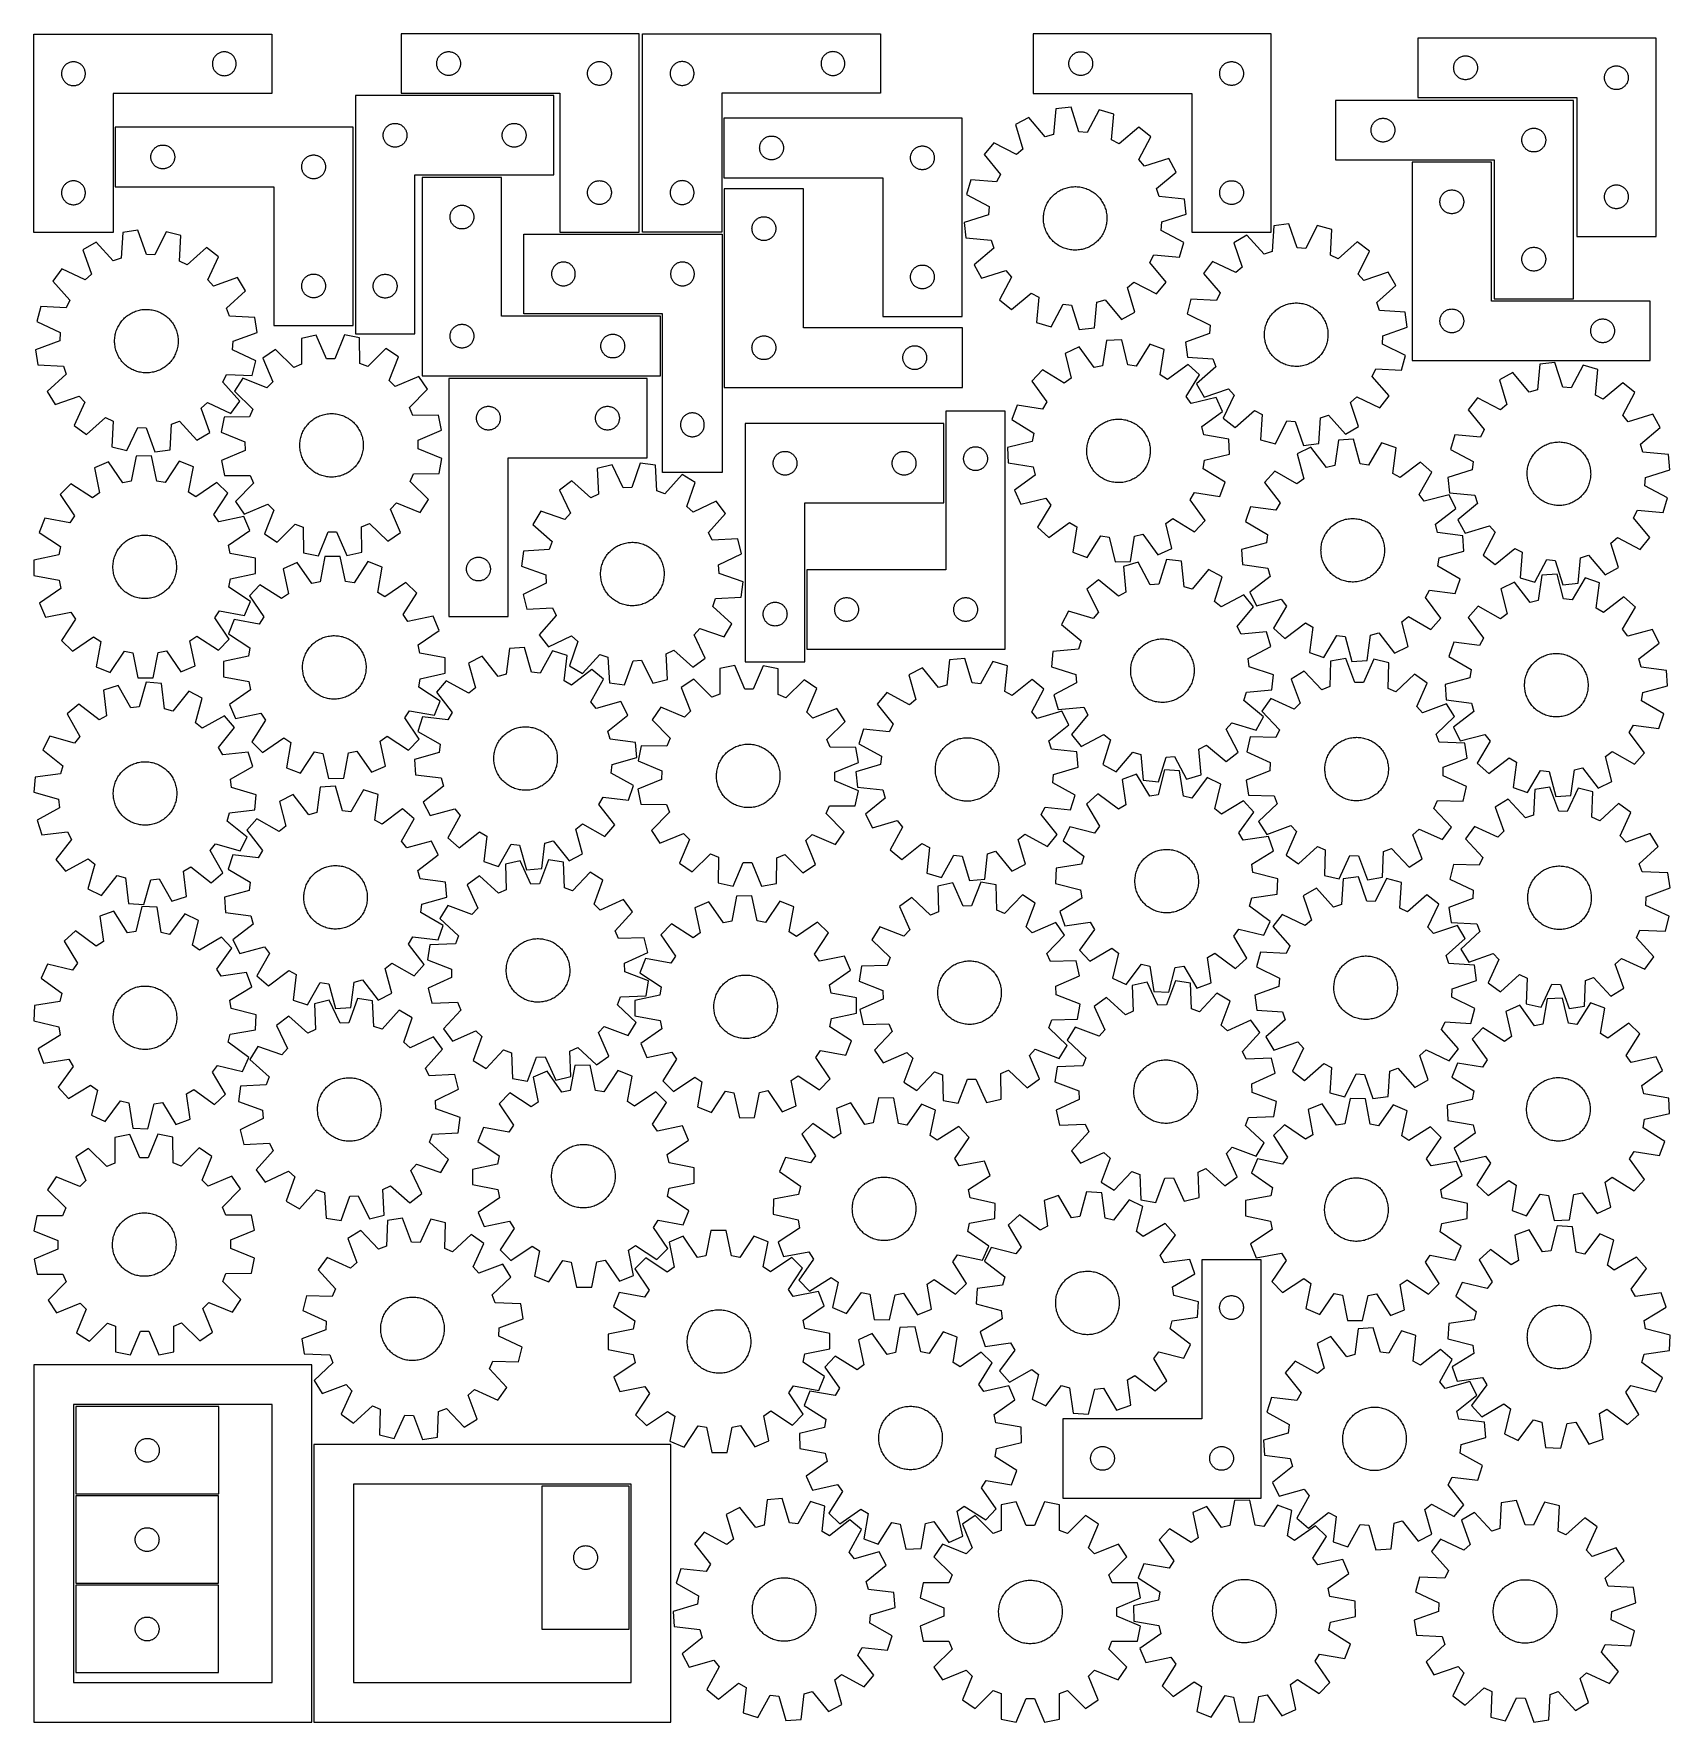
# Model space of a CAD drawing. Header units: millimetres. Extents: x 7 to 1243, y 7 to 1283.
import ezdxf

# ---------------------------------------------------------------- set-up
doc = ezdxf.new("R2010")
doc.units = ezdxf.units.MM
doc.layers.add('CUT', color=7, linetype='CONTINUOUS', true_color=0x000000)

msp = doc.modelspace()

# ---------------------------------------------------------------- linework, layer by layer
at = {"layer": 'CUT'}
for p, q in [((6.532682, 1282.39676), (186.532682, 1282.39676)), ((6.532682, 1132.39676), (6.532682, 1282.39676)), ((186.532682, 1282.39676), (186.532682, 1237.39676)), ((464.108303, 1282.577183), (284.108303, 1282.577183)), ((284.108303, 1282.577183), (284.108303, 1237.577183)), ((464.108303, 1132.577183), (464.108303, 1282.577183)), ((466.594877, 1282.562531), (646.594877, 1282.562531)), ((466.594877, 1132.562531), (466.594877, 1282.562531)), ((646.594877, 1282.562531), (646.594877, 1237.562531)), ((941.904506, 1282.537877), (761.904506, 1282.537877)), ((761.904506, 1282.537877), (761.904506, 1237.537877)), ((941.904506, 1132.537877), (941.904506, 1282.537877)), ((1232.750889, 1279.36649), (1052.750889, 1279.36649)), ((1052.750889, 1279.36649), (1052.750889, 1234.36649)), ((1232.750889, 1129.36649), (1232.750889, 1279.36649)), ((142.217766, 1263.340911), (142.010311, 1262.789715)), ((142.460827, 1263.877358), (142.217766, 1263.340911)), ((142.738453, 1264.39676), (142.460827, 1263.877358)), ((143.049456, 1264.896892), (142.738453, 1264.39676)), ((143.392502, 1265.375613), (143.049456, 1264.896892)), ((143.766124, 1265.830872), (143.392502, 1265.375613)), ((144.168721, 1266.260721), (143.766124, 1265.830872)), ((144.59857, 1266.663318), (144.168721, 1266.260721)), ((145.053829, 1267.03694), (144.59857, 1266.663318)), ((145.53255, 1267.379986), (145.053829, 1267.03694)), ((146.032682, 1267.690989), (145.53255, 1267.379986)), ((146.552084, 1267.968615), (146.032682, 1267.690989)), ((147.088531, 1268.211676), (146.552084, 1267.968615)), ((147.639727, 1268.419131), (147.088531, 1268.211676)), ((148.203311, 1268.590092), (147.639727, 1268.419131)), ((148.776869, 1268.723827), (148.203311, 1268.590092)), ((149.357946, 1268.819764), (148.776869, 1268.723827)), ((149.944054, 1268.87749), (149.357946, 1268.819764)), ((150.532682, 1268.89676), (149.944054, 1268.87749)), ((151.12131, 1268.87749), (150.532682, 1268.89676)), ((151.707418, 1268.819764), (151.12131, 1268.87749)), ((152.288495, 1268.723827), (151.707418, 1268.819764)), ((152.862053, 1268.590092), (152.288495, 1268.723827)), ((153.425637, 1268.419131), (152.862053, 1268.590092)), ((153.976833, 1268.211676), (153.425637, 1268.419131)), ((154.51328, 1267.968615), (153.976833, 1268.211676)), ((155.032682, 1267.690989), (154.51328, 1267.968615)), ((155.532814, 1267.379986), (155.032682, 1267.690989)), ((156.011535, 1267.03694), (155.532814, 1267.379986)), ((156.466794, 1266.663318), (156.011535, 1267.03694)), ((156.896643, 1266.260721), (156.466794, 1266.663318)), ((157.29924, 1265.830872), (156.896643, 1266.260721)), ((157.672862, 1265.375613), (157.29924, 1265.830872)), ((158.015909, 1264.896892), (157.672862, 1265.375613)), ((158.326911, 1264.39676), (158.015909, 1264.896892)), ((158.604537, 1263.877358), (158.326911, 1264.39676)), ((158.847598, 1263.340911), (158.604537, 1263.877358)), ((159.055053, 1262.789715), (158.847598, 1263.340911)), ((311.585932, 1262.970139), (311.793387, 1263.521334)), ((311.793387, 1263.521334), (312.036448, 1264.057782)), ((312.036448, 1264.057782), (312.314074, 1264.577183)), ((312.314074, 1264.577183), (312.625076, 1265.077315)), ((312.625076, 1265.077315), (312.968123, 1265.556036)), ((312.968123, 1265.556036), (313.341745, 1266.011296)), ((313.341745, 1266.011296), (313.744342, 1266.441144)), ((313.744342, 1266.441144), (314.174191, 1266.843742)), ((314.174191, 1266.843742), (314.62945, 1267.217363)), ((314.62945, 1267.217363), (315.108171, 1267.56041)), ((315.108171, 1267.56041), (315.608303, 1267.871412)), ((315.608303, 1267.871412), (316.127705, 1268.149038)), ((316.127705, 1268.149038), (316.664152, 1268.392099)), ((316.664152, 1268.392099), (317.215348, 1268.599555)), ((317.215348, 1268.599555), (317.778931, 1268.770516)), ((317.778931, 1268.770516), (318.35249, 1268.904251)), ((318.35249, 1268.904251), (318.933567, 1269.000187)), ((318.933567, 1269.000187), (319.519675, 1269.057914)), ((319.519675, 1269.057914), (320.108303, 1269.077183)), ((320.108303, 1269.077183), (320.696931, 1269.057914)), ((320.696931, 1269.057914), (321.283039, 1269.000187)), ((321.283039, 1269.000187), (321.864116, 1268.904251)), ((321.864116, 1268.904251), (322.437674, 1268.770516)), ((322.437674, 1268.770516), (323.001258, 1268.599555)), ((323.001258, 1268.599555), (323.552454, 1268.392099)), ((323.552454, 1268.392099), (324.088901, 1268.149038)), ((324.088901, 1268.149038), (324.608303, 1267.871412)), ((324.608303, 1267.871412), (325.108435, 1267.56041)), ((325.108435, 1267.56041), (325.587156, 1267.217363)), ((325.587156, 1267.217363), (326.042415, 1266.843742)), ((326.042415, 1266.843742), (326.472264, 1266.441144)), ((326.472264, 1266.441144), (326.874861, 1266.011296)), ((326.874861, 1266.011296), (327.248483, 1265.556036)), ((327.248483, 1265.556036), (327.591529, 1265.077315)), ((327.591529, 1265.077315), (327.902532, 1264.577183)), ((327.902532, 1264.577183), (328.180158, 1264.057782)), ((328.180158, 1264.057782), (328.423219, 1263.521334)), ((328.423219, 1263.521334), (328.630674, 1262.970139)), ((602.279961, 1263.506682), (602.072506, 1262.955487)), ((602.523022, 1264.04313), (602.279961, 1263.506682)), ((602.800648, 1264.562531), (602.523022, 1264.04313)), ((603.11165, 1265.062663), (602.800648, 1264.562531)), ((603.454697, 1265.541384), (603.11165, 1265.062663)), ((603.828319, 1265.996644), (603.454697, 1265.541384)), ((604.230916, 1266.426492), (603.828319, 1265.996644)), ((604.660765, 1266.82909), (604.230916, 1266.426492)), ((605.116024, 1267.202711), (604.660765, 1266.82909)), ((605.594745, 1267.545758), (605.116024, 1267.202711)), ((606.094877, 1267.85676), (605.594745, 1267.545758)), ((606.614279, 1268.134386), (606.094877, 1267.85676)), ((607.150726, 1268.377447), (606.614279, 1268.134386)), ((607.701922, 1268.584903), (607.150726, 1268.377447)), ((608.265505, 1268.755864), (607.701922, 1268.584903)), ((608.839064, 1268.889599), (608.265505, 1268.755864)), ((609.420141, 1268.985535), (608.839064, 1268.889599)), ((610.006249, 1269.043262), (609.420141, 1268.985535)), ((610.594877, 1269.062531), (610.006249, 1269.043262)), ((611.183505, 1269.043262), (610.594877, 1269.062531)), ((611.769613, 1268.985535), (611.183505, 1269.043262)), ((612.35069, 1268.889599), (611.769613, 1268.985535)), ((612.924248, 1268.755864), (612.35069, 1268.889599)), ((613.487832, 1268.584903), (612.924248, 1268.755864)), ((614.039028, 1268.377447), (613.487832, 1268.584903)), ((614.575475, 1268.134386), (614.039028, 1268.377447)), ((615.094877, 1267.85676), (614.575475, 1268.134386)), ((615.595009, 1267.545758), (615.094877, 1267.85676)), ((616.07373, 1267.202711), (615.595009, 1267.545758)), ((616.528989, 1266.82909), (616.07373, 1267.202711)), ((616.958838, 1266.426492), (616.528989, 1266.82909)), ((617.361435, 1265.996644), (616.958838, 1266.426492)), ((617.735057, 1265.541384), (617.361435, 1265.996644)), ((618.078103, 1265.062663), (617.735057, 1265.541384)), ((618.389106, 1264.562531), (618.078103, 1265.062663)), ((618.666732, 1264.04313), (618.389106, 1264.562531)), ((618.909793, 1263.506682), (618.666732, 1264.04313)), ((619.117248, 1262.955487), (618.909793, 1263.506682)), ((789.382135, 1262.930832), (789.589591, 1263.482028)), ((789.589591, 1263.482028), (789.832652, 1264.018475)), ((789.832652, 1264.018475), (790.110278, 1264.537877)), ((790.110278, 1264.537877), (790.42128, 1265.038009)), ((790.42128, 1265.038009), (790.764326, 1265.51673)), ((790.764326, 1265.51673), (791.137948, 1265.971989)), ((791.137948, 1265.971989), (791.540545, 1266.401838)), ((791.540545, 1266.401838), (791.970394, 1266.804435)), ((791.970394, 1266.804435), (792.425654, 1267.178057)), ((792.425654, 1267.178057), (792.904374, 1267.521103)), ((792.904374, 1267.521103), (793.404506, 1267.832105)), ((793.404506, 1267.832105), (793.923908, 1268.109731)), ((793.923908, 1268.109731), (794.460356, 1268.352792)), ((794.460356, 1268.352792), (795.011551, 1268.560248)), ((795.011551, 1268.560248), (795.575135, 1268.731209)), ((795.575135, 1268.731209), (796.148694, 1268.864944)), ((796.148694, 1268.864944), (796.729771, 1268.96088)), ((796.729771, 1268.96088), (797.315878, 1269.018607)), ((797.315878, 1269.018607), (797.904506, 1269.037877)), ((797.904506, 1269.037877), (798.493135, 1269.018607)), ((798.493135, 1269.018607), (799.079242, 1268.96088)), ((799.079242, 1268.96088), (799.660319, 1268.864944)), ((799.660319, 1268.864944), (800.233878, 1268.731209)), ((800.233878, 1268.731209), (800.797462, 1268.560248)), ((800.797462, 1268.560248), (801.348657, 1268.352792)), ((801.348657, 1268.352792), (801.885105, 1268.109731)), ((801.885105, 1268.109731), (802.404506, 1267.832105)), ((802.404506, 1267.832105), (802.904639, 1267.521103)), ((802.904639, 1267.521103), (803.383359, 1267.178057)), ((803.383359, 1267.178057), (803.838619, 1266.804435)), ((803.838619, 1266.804435), (804.268468, 1266.401838)), ((804.268468, 1266.401838), (804.671065, 1265.971989)), ((804.671065, 1265.971989), (805.044687, 1265.51673)), ((805.044687, 1265.51673), (805.387733, 1265.038009)), ((805.387733, 1265.038009), (805.698735, 1264.537877)), ((805.698735, 1264.537877), (805.976361, 1264.018475)), ((805.976361, 1264.018475), (806.219422, 1263.482028)), ((806.219422, 1263.482028), (806.426878, 1262.930832)), ((1082.386928, 1263.230451), (1082.816776, 1263.633048)), ((1082.816776, 1263.633048), (1083.272036, 1264.00667)), ((1083.272036, 1264.00667), (1083.750757, 1264.349716)), ((1083.750757, 1264.349716), (1084.250889, 1264.660719)), ((1084.250889, 1264.660719), (1084.77029, 1264.938345)), ((1084.77029, 1264.938345), (1085.306738, 1265.181406)), ((1085.306738, 1265.181406), (1085.857933, 1265.388861)), ((1085.857933, 1265.388861), (1086.421517, 1265.559822)), ((1086.421517, 1265.559822), (1086.995076, 1265.693558)), ((1086.995076, 1265.693558), (1087.576153, 1265.789494)), ((1087.576153, 1265.789494), (1088.16226, 1265.84722)), ((1088.16226, 1265.84722), (1088.750889, 1265.86649)), ((1088.750889, 1265.86649), (1089.339517, 1265.84722)), ((1089.339517, 1265.84722), (1089.925624, 1265.789494)), ((1089.925624, 1265.789494), (1090.506702, 1265.693558)), ((1090.506702, 1265.693558), (1091.08026, 1265.559822)), ((1091.08026, 1265.559822), (1091.643844, 1265.388861)), ((1091.643844, 1265.388861), (1092.19504, 1265.181406)), ((1092.19504, 1265.181406), (1092.731487, 1264.938345)), ((1092.731487, 1264.938345), (1093.250889, 1264.660719)), ((1093.250889, 1264.660719), (1093.751021, 1264.349716)), ((1093.751021, 1264.349716), (1094.229741, 1264.00667)), ((1094.229741, 1264.00667), (1094.685001, 1263.633048)), ((1094.685001, 1263.633048), (1095.11485, 1263.230451)), ((27.551952, 1252.985388), (27.532682, 1252.39676)), ((27.532682, 1252.39676), (27.551952, 1251.808132)), ((27.609678, 1253.571496), (27.551952, 1252.985388)), ((27.551952, 1251.808132), (27.609678, 1251.222024)), ((27.705615, 1254.152573), (27.609678, 1253.571496)), ((27.609678, 1251.222024), (27.705615, 1250.640947)), ((27.83935, 1254.726131), (27.705615, 1254.152573)), ((27.705615, 1250.640947), (27.83935, 1250.067388)), ((28.010311, 1255.289715), (27.83935, 1254.726131)), ((28.217766, 1255.840911), (28.010311, 1255.289715)), ((28.460827, 1256.377358), (28.217766, 1255.840911)), ((28.738453, 1256.89676), (28.460827, 1256.377358)), ((29.049456, 1257.396892), (28.738453, 1256.89676)), ((29.392502, 1257.875613), (29.049456, 1257.396892)), ((29.766124, 1258.330872), (29.392502, 1257.875613)), ((30.168721, 1258.760721), (29.766124, 1258.330872)), ((30.59857, 1259.163318), (30.168721, 1258.760721)), ((31.053829, 1259.53694), (30.59857, 1259.163318)), ((31.53255, 1259.879986), (31.053829, 1259.53694)), ((32.032682, 1260.190989), (31.53255, 1259.879986)), ((32.552084, 1260.468615), (32.032682, 1260.190989)), ((33.088531, 1260.711676), (32.552084, 1260.468615)), ((33.639727, 1260.919131), (33.088531, 1260.711676)), ((34.203311, 1261.090092), (33.639727, 1260.919131)), ((34.776869, 1261.223827), (34.203311, 1261.090092)), ((35.357946, 1261.319764), (34.776869, 1261.223827)), ((35.944054, 1261.37749), (35.357946, 1261.319764)), ((36.532682, 1261.39676), (35.944054, 1261.37749)), ((37.12131, 1261.37749), (36.532682, 1261.39676)), ((37.707418, 1261.319764), (37.12131, 1261.37749)), ((38.288495, 1261.223827), (37.707418, 1261.319764)), ((38.862053, 1261.090092), (38.288495, 1261.223827)), ((39.425637, 1260.919131), (38.862053, 1261.090092)), ((39.976833, 1260.711676), (39.425637, 1260.919131)), ((40.51328, 1260.468615), (39.976833, 1260.711676)), ((41.032682, 1260.190989), (40.51328, 1260.468615)), ((41.532814, 1259.879986), (41.032682, 1260.190989)), ((42.011535, 1259.53694), (41.532814, 1259.879986)), ((42.466794, 1259.163318), (42.011535, 1259.53694)), ((42.896643, 1258.760721), (42.466794, 1259.163318)), ((43.29924, 1258.330872), (42.896643, 1258.760721)), ((43.672862, 1257.875613), (43.29924, 1258.330872)), ((44.015909, 1257.396892), (43.672862, 1257.875613)), ((44.326911, 1256.89676), (44.015909, 1257.396892)), ((44.604537, 1256.377358), (44.326911, 1256.89676)), ((44.847598, 1255.840911), (44.604537, 1256.377358)), ((45.055053, 1255.289715), (44.847598, 1255.840911)), ((45.226015, 1254.726131), (45.055053, 1255.289715)), ((45.35975, 1254.152573), (45.226015, 1254.726131)), ((45.226015, 1250.067388), (45.35975, 1250.640947)), ((45.455686, 1253.571496), (45.35975, 1254.152573)), ((45.35975, 1250.640947), (45.455686, 1251.222024)), ((45.513412, 1252.985388), (45.455686, 1253.571496)), ((45.455686, 1251.222024), (45.513412, 1251.808132)), ((45.532682, 1252.39676), (45.513412, 1252.985388)), ((45.513412, 1251.808132), (45.532682, 1252.39676)), ((141.551952, 1260.485388), (141.532682, 1259.89676)), ((141.532682, 1259.89676), (141.551952, 1259.308132)), ((141.609678, 1261.071496), (141.551952, 1260.485388)), ((141.551952, 1259.308132), (141.609678, 1258.722024)), ((141.705615, 1261.652573), (141.609678, 1261.071496)), ((141.609678, 1258.722024), (141.705615, 1258.140947)), ((141.83935, 1262.226131), (141.705615, 1261.652573)), ((141.705615, 1258.140947), (141.83935, 1257.567388)), ((142.010311, 1262.789715), (141.83935, 1262.226131)), ((141.83935, 1257.567388), (142.010311, 1257.003805)), ((142.010311, 1257.003805), (142.217766, 1256.452609)), ((142.217766, 1256.452609), (142.460827, 1255.916162)), ((142.460827, 1255.916162), (142.738453, 1255.39676)), ((142.738453, 1255.39676), (143.049456, 1254.896628)), ((143.049456, 1254.896628), (143.392502, 1254.417907)), ((143.392502, 1254.417907), (143.766124, 1253.962648)), ((143.766124, 1253.962648), (144.168721, 1253.532799)), ((144.168721, 1253.532799), (144.59857, 1253.130202)), ((144.59857, 1253.130202), (145.053829, 1252.75658)), ((145.053829, 1252.75658), (145.53255, 1252.413533)), ((145.53255, 1252.413533), (146.032682, 1252.102531)), ((146.032682, 1252.102531), (146.552084, 1251.824905)), ((146.552084, 1251.824905), (147.088531, 1251.581844)), ((147.088531, 1251.581844), (147.639727, 1251.374389)), ((147.639727, 1251.374389), (148.203311, 1251.203427)), ((148.203311, 1251.203427), (148.776869, 1251.069692)), ((148.776869, 1251.069692), (149.357946, 1250.973756)), ((149.357946, 1250.973756), (149.944054, 1250.91603)), ((149.944054, 1250.91603), (150.532682, 1250.89676)), ((150.532682, 1250.89676), (151.12131, 1250.91603)), ((151.12131, 1250.91603), (151.707418, 1250.973756)), ((151.707418, 1250.973756), (152.288495, 1251.069692)), ((152.288495, 1251.069692), (152.862053, 1251.203427)), ((152.862053, 1251.203427), (153.425637, 1251.374389)), ((153.425637, 1251.374389), (153.976833, 1251.581844)), ((153.976833, 1251.581844), (154.51328, 1251.824905)), ((154.51328, 1251.824905), (155.032682, 1252.102531)), ((155.032682, 1252.102531), (155.532814, 1252.413533)), ((155.532814, 1252.413533), (156.011535, 1252.75658)), ((156.011535, 1252.75658), (156.466794, 1253.130202)), ((156.466794, 1253.130202), (156.896643, 1253.532799)), ((156.896643, 1253.532799), (157.29924, 1253.962648)), ((157.29924, 1253.962648), (157.672862, 1254.417907)), ((157.672862, 1254.417907), (158.015909, 1254.896628)), ((158.015909, 1254.896628), (158.326911, 1255.39676)), ((158.326911, 1255.39676), (158.604537, 1255.916162)), ((158.604537, 1255.916162), (158.847598, 1256.452609)), ((158.847598, 1256.452609), (159.055053, 1257.003805)), ((159.226015, 1262.226131), (159.055053, 1262.789715)), ((159.055053, 1257.003805), (159.226015, 1257.567388)), ((159.35975, 1261.652573), (159.226015, 1262.226131)), ((159.226015, 1257.567388), (159.35975, 1258.140947)), ((159.455686, 1261.071496), (159.35975, 1261.652573)), ((159.35975, 1258.140947), (159.455686, 1258.722024)), ((159.513412, 1260.485388), (159.455686, 1261.071496)), ((159.455686, 1258.722024), (159.513412, 1259.308132)), ((159.532682, 1259.89676), (159.513412, 1260.485388)), ((159.513412, 1259.308132), (159.532682, 1259.89676)), ((311.108303, 1260.077183), (311.127573, 1260.665812)), ((311.127573, 1259.488555), (311.108303, 1260.077183)), ((311.127573, 1260.665812), (311.185299, 1261.251919)), ((311.185299, 1258.902448), (311.127573, 1259.488555)), ((311.185299, 1261.251919), (311.281235, 1261.832996)), ((311.281235, 1258.32137), (311.185299, 1258.902448)), ((311.281235, 1261.832996), (311.41497, 1262.406555)), ((311.41497, 1257.747812), (311.281235, 1258.32137)), ((311.41497, 1262.406555), (311.585932, 1262.970139)), ((311.585932, 1257.184228), (311.41497, 1257.747812)), ((311.793387, 1256.633032), (311.585932, 1257.184228)), ((312.036448, 1256.096585), (311.793387, 1256.633032)), ((312.314074, 1255.577183), (312.036448, 1256.096585)), ((312.625076, 1255.077051), (312.314074, 1255.577183)), ((312.968123, 1254.59833), (312.625076, 1255.077051)), ((313.341745, 1254.143071), (312.968123, 1254.59833)), ((313.744342, 1253.713222), (313.341745, 1254.143071)), ((314.174191, 1253.310625), (313.744342, 1253.713222)), ((314.62945, 1252.937003), (314.174191, 1253.310625)), ((315.108171, 1252.593957), (314.62945, 1252.937003)), ((315.608303, 1252.282955), (315.108171, 1252.593957)), ((316.127705, 1252.005329), (315.608303, 1252.282955)), ((316.664152, 1251.762268), (316.127705, 1252.005329)), ((317.215348, 1251.554812), (316.664152, 1251.762268)), ((317.778931, 1251.383851), (317.215348, 1251.554812)), ((318.35249, 1251.250116), (317.778931, 1251.383851)), ((318.933567, 1251.15418), (318.35249, 1251.250116)), ((319.519675, 1251.096453), (318.933567, 1251.15418)), ((320.108303, 1251.077183), (319.519675, 1251.096453)), ((320.696931, 1251.096453), (320.108303, 1251.077183)), ((321.283039, 1251.15418), (320.696931, 1251.096453)), ((321.864116, 1251.250116), (321.283039, 1251.15418)), ((322.437674, 1251.383851), (321.864116, 1251.250116)), ((323.001258, 1251.554812), (322.437674, 1251.383851)), ((323.552454, 1251.762268), (323.001258, 1251.554812)), ((324.088901, 1252.005329), (323.552454, 1251.762268)), ((324.608303, 1252.282955), (324.088901, 1252.005329)), ((325.108435, 1252.593957), (324.608303, 1252.282955)), ((325.587156, 1252.937003), (325.108435, 1252.593957)), ((326.042415, 1253.310625), (325.587156, 1252.937003)), ((326.472264, 1253.713222), (326.042415, 1253.310625)), ((326.874861, 1254.143071), (326.472264, 1253.713222)), ((327.248483, 1254.59833), (326.874861, 1254.143071)), ((327.591529, 1255.077051), (327.248483, 1254.59833)), ((327.902532, 1255.577183), (327.591529, 1255.077051)), ((328.180158, 1256.096585), (327.902532, 1255.577183)), ((328.423219, 1256.633032), (328.180158, 1256.096585)), ((328.630674, 1257.184228), (328.423219, 1256.633032)), ((328.630674, 1262.970139), (328.801635, 1262.406555)), ((328.801635, 1257.747812), (328.630674, 1257.184228)), ((328.801635, 1262.406555), (328.93537, 1261.832996)), ((328.93537, 1258.32137), (328.801635, 1257.747812)), ((328.93537, 1261.832996), (329.031307, 1261.251919)), ((329.031307, 1258.902448), (328.93537, 1258.32137)), ((329.031307, 1261.251919), (329.089033, 1260.665812)), ((329.089033, 1259.488555), (329.031307, 1258.902448)), ((329.089033, 1260.665812), (329.108303, 1260.077183)), ((329.108303, 1260.077183), (329.089033, 1259.488555)), ((425.108303, 1252.577183), (425.127573, 1253.165812)), ((425.127573, 1251.988555), (425.108303, 1252.577183)), ((425.127573, 1253.165812), (425.185299, 1253.751919)), ((425.185299, 1251.402448), (425.127573, 1251.988555)), ((425.185299, 1253.751919), (425.281235, 1254.332996)), ((425.281235, 1250.82137), (425.185299, 1251.402448)), ((425.281235, 1254.332996), (425.41497, 1254.906555)), ((425.41497, 1250.247812), (425.281235, 1250.82137)), ((425.41497, 1254.906555), (425.585932, 1255.470139)), ((425.585932, 1255.470139), (425.793387, 1256.021334)), ((425.793387, 1256.021334), (426.036448, 1256.557782)), ((426.036448, 1256.557782), (426.314074, 1257.077183)), ((426.314074, 1257.077183), (426.625076, 1257.577315)), ((426.625076, 1257.577315), (426.968123, 1258.056036)), ((426.968123, 1258.056036), (427.341745, 1258.511296)), ((427.341745, 1258.511296), (427.744342, 1258.941144)), ((427.744342, 1258.941144), (428.174191, 1259.343742)), ((428.174191, 1259.343742), (428.62945, 1259.717363)), ((428.62945, 1259.717363), (429.108171, 1260.06041)), ((429.108171, 1260.06041), (429.608303, 1260.371412)), ((429.608303, 1260.371412), (430.127705, 1260.649038)), ((430.127705, 1260.649038), (430.664152, 1260.892099)), ((430.664152, 1260.892099), (431.215348, 1261.099555)), ((431.215348, 1261.099555), (431.778931, 1261.270516)), ((431.778931, 1261.270516), (432.35249, 1261.404251)), ((432.35249, 1261.404251), (432.933567, 1261.500187)), ((432.933567, 1261.500187), (433.519675, 1261.557914)), ((433.519675, 1261.557914), (434.108303, 1261.577183)), ((434.108303, 1261.577183), (434.696931, 1261.557914)), ((434.696931, 1261.557914), (435.283039, 1261.500187)), ((435.283039, 1261.500187), (435.864116, 1261.404251)), ((435.864116, 1261.404251), (436.437674, 1261.270516)), ((436.437674, 1261.270516), (437.001258, 1261.099555)), ((437.001258, 1261.099555), (437.552454, 1260.892099)), ((437.552454, 1260.892099), (438.088901, 1260.649038)), ((438.088901, 1260.649038), (438.608303, 1260.371412)), ((438.608303, 1260.371412), (439.108435, 1260.06041)), ((439.108435, 1260.06041), (439.587156, 1259.717363)), ((439.587156, 1259.717363), (440.042415, 1259.343742)), ((440.042415, 1259.343742), (440.472264, 1258.941144)), ((440.472264, 1258.941144), (440.874861, 1258.511296)), ((440.874861, 1258.511296), (441.248483, 1258.056036)), ((441.248483, 1258.056036), (441.591529, 1257.577315)), ((441.591529, 1257.577315), (441.902532, 1257.077183)), ((441.902532, 1257.077183), (442.180158, 1256.557782)), ((442.180158, 1256.557782), (442.423219, 1256.021334)), ((442.423219, 1256.021334), (442.630674, 1255.470139)), ((442.630674, 1255.470139), (442.801635, 1254.906555)), ((442.801635, 1254.906555), (442.93537, 1254.332996)), ((442.93537, 1250.82137), (442.801635, 1250.247812)), ((442.93537, 1254.332996), (443.031307, 1253.751919)), ((443.031307, 1251.402448), (442.93537, 1250.82137)), ((443.031307, 1253.751919), (443.089033, 1253.165812)), ((443.089033, 1251.988555), (443.031307, 1251.402448)), ((443.089033, 1253.165812), (443.108303, 1252.577183)), ((443.108303, 1252.577183), (443.089033, 1251.988555)), ((487.614147, 1253.15116), (487.594877, 1252.562531)), ((487.594877, 1252.562531), (487.614147, 1251.973903)), ((487.671873, 1253.737267), (487.614147, 1253.15116)), ((487.614147, 1251.973903), (487.671873, 1251.387796)), ((487.767809, 1254.318344), (487.671873, 1253.737267)), ((487.671873, 1251.387796), (487.767809, 1250.806718)), ((487.901544, 1254.891903), (487.767809, 1254.318344)), ((487.767809, 1250.806718), (487.901544, 1250.23316)), ((488.072506, 1255.455487), (487.901544, 1254.891903)), ((488.279961, 1256.006682), (488.072506, 1255.455487)), ((488.523022, 1256.54313), (488.279961, 1256.006682)), ((488.800648, 1257.062531), (488.523022, 1256.54313)), ((489.11165, 1257.562663), (488.800648, 1257.062531)), ((489.454697, 1258.041384), (489.11165, 1257.562663)), ((489.828319, 1258.496644), (489.454697, 1258.041384)), ((490.230916, 1258.926492), (489.828319, 1258.496644)), ((490.660765, 1259.32909), (490.230916, 1258.926492)), ((491.116024, 1259.702711), (490.660765, 1259.32909)), ((491.594745, 1260.045758), (491.116024, 1259.702711)), ((492.094877, 1260.35676), (491.594745, 1260.045758)), ((492.614279, 1260.634386), (492.094877, 1260.35676)), ((493.150726, 1260.877447), (492.614279, 1260.634386)), ((493.701922, 1261.084903), (493.150726, 1260.877447)), ((494.265505, 1261.255864), (493.701922, 1261.084903)), ((494.839064, 1261.389599), (494.265505, 1261.255864)), ((495.420141, 1261.485535), (494.839064, 1261.389599)), ((496.006249, 1261.543262), (495.420141, 1261.485535)), ((496.594877, 1261.562531), (496.006249, 1261.543262)), ((497.183505, 1261.543262), (496.594877, 1261.562531)), ((497.769613, 1261.485535), (497.183505, 1261.543262)), ((498.35069, 1261.389599), (497.769613, 1261.485535)), ((498.924248, 1261.255864), (498.35069, 1261.389599)), ((499.487832, 1261.084903), (498.924248, 1261.255864)), ((500.039028, 1260.877447), (499.487832, 1261.084903)), ((500.575475, 1260.634386), (500.039028, 1260.877447)), ((501.094877, 1260.35676), (500.575475, 1260.634386)), ((501.595009, 1260.045758), (501.094877, 1260.35676)), ((502.07373, 1259.702711), (501.595009, 1260.045758)), ((502.528989, 1259.32909), (502.07373, 1259.702711)), ((502.958838, 1258.926492), (502.528989, 1259.32909)), ((503.361435, 1258.496644), (502.958838, 1258.926492)), ((503.735057, 1258.041384), (503.361435, 1258.496644)), ((504.078103, 1257.562663), (503.735057, 1258.041384)), ((504.389106, 1257.062531), (504.078103, 1257.562663)), ((504.666732, 1256.54313), (504.389106, 1257.062531)), ((504.909793, 1256.006682), (504.666732, 1256.54313)), ((505.117248, 1255.455487), (504.909793, 1256.006682)), ((505.288209, 1254.891903), (505.117248, 1255.455487)), ((505.421944, 1254.318344), (505.288209, 1254.891903)), ((505.288209, 1250.23316), (505.421944, 1250.806718)), ((505.517881, 1253.737267), (505.421944, 1254.318344)), ((505.421944, 1250.806718), (505.517881, 1251.387796)), ((505.575607, 1253.15116), (505.517881, 1253.737267)), ((505.517881, 1251.387796), (505.575607, 1251.973903)), ((505.594877, 1252.562531), (505.575607, 1253.15116)), ((505.575607, 1251.973903), (505.594877, 1252.562531)), ((601.614147, 1260.65116), (601.594877, 1260.062531)), ((601.594877, 1260.062531), (601.614147, 1259.473903)), ((601.671873, 1261.237267), (601.614147, 1260.65116)), ((601.614147, 1259.473903), (601.671873, 1258.887796)), ((601.767809, 1261.818344), (601.671873, 1261.237267)), ((601.671873, 1258.887796), (601.767809, 1258.306718)), ((601.901544, 1262.391903), (601.767809, 1261.818344)), ((601.767809, 1258.306718), (601.901544, 1257.73316)), ((602.072506, 1262.955487), (601.901544, 1262.391903)), ((601.901544, 1257.73316), (602.072506, 1257.169576)), ((602.072506, 1257.169576), (602.279961, 1256.61838)), ((602.279961, 1256.61838), (602.523022, 1256.081933)), ((602.523022, 1256.081933), (602.800648, 1255.562531)), ((602.800648, 1255.562531), (603.11165, 1255.062399)), ((603.11165, 1255.062399), (603.454697, 1254.583678)), ((603.454697, 1254.583678), (603.828319, 1254.128419)), ((603.828319, 1254.128419), (604.230916, 1253.69857)), ((604.230916, 1253.69857), (604.660765, 1253.295973)), ((604.660765, 1253.295973), (605.116024, 1252.922351)), ((605.116024, 1252.922351), (605.594745, 1252.579305)), ((605.594745, 1252.579305), (606.094877, 1252.268303)), ((606.094877, 1252.268303), (606.614279, 1251.990677)), ((606.614279, 1251.990677), (607.150726, 1251.747616)), ((607.150726, 1251.747616), (607.701922, 1251.54016)), ((607.701922, 1251.54016), (608.265505, 1251.369199)), ((608.265505, 1251.369199), (608.839064, 1251.235464)), ((608.839064, 1251.235464), (609.420141, 1251.139528)), ((609.420141, 1251.139528), (610.006249, 1251.081801)), ((610.006249, 1251.081801), (610.594877, 1251.062531)), ((610.594877, 1251.062531), (611.183505, 1251.081801)), ((611.183505, 1251.081801), (611.769613, 1251.139528)), ((611.769613, 1251.139528), (612.35069, 1251.235464)), ((612.35069, 1251.235464), (612.924248, 1251.369199)), ((612.924248, 1251.369199), (613.487832, 1251.54016)), ((613.487832, 1251.54016), (614.039028, 1251.747616)), ((614.039028, 1251.747616), (614.575475, 1251.990677)), ((614.575475, 1251.990677), (615.094877, 1252.268303)), ((615.094877, 1252.268303), (615.595009, 1252.579305)), ((615.595009, 1252.579305), (616.07373, 1252.922351)), ((616.07373, 1252.922351), (616.528989, 1253.295973)), ((616.528989, 1253.295973), (616.958838, 1253.69857)), ((616.958838, 1253.69857), (617.361435, 1254.128419)), ((617.361435, 1254.128419), (617.735057, 1254.583678)), ((617.735057, 1254.583678), (618.078103, 1255.062399)), ((618.078103, 1255.062399), (618.389106, 1255.562531)), ((618.389106, 1255.562531), (618.666732, 1256.081933)), ((618.666732, 1256.081933), (618.909793, 1256.61838)), ((618.909793, 1256.61838), (619.117248, 1257.169576)), ((619.288209, 1262.391903), (619.117248, 1262.955487)), ((619.117248, 1257.169576), (619.288209, 1257.73316)), ((619.421944, 1261.818344), (619.288209, 1262.391903)), ((619.288209, 1257.73316), (619.421944, 1258.306718)), ((619.517881, 1261.237267), (619.421944, 1261.818344)), ((619.421944, 1258.306718), (619.517881, 1258.887796)), ((619.575607, 1260.65116), (619.517881, 1261.237267)), ((619.517881, 1258.887796), (619.575607, 1259.473903)), ((619.594877, 1260.062531), (619.575607, 1260.65116)), ((619.575607, 1259.473903), (619.594877, 1260.062531)), ((788.904506, 1260.037877), (788.923776, 1260.626505)), ((788.923776, 1259.449249), (788.904506, 1260.037877)), ((788.923776, 1260.626505), (788.981503, 1261.212612)), ((788.981503, 1258.863141), (788.923776, 1259.449249)), ((788.981503, 1261.212612), (789.077439, 1261.79369)), ((789.077439, 1258.282064), (788.981503, 1258.863141)), ((789.077439, 1261.79369), (789.211174, 1262.367248)), ((789.211174, 1257.708505), (789.077439, 1258.282064)), ((789.211174, 1262.367248), (789.382135, 1262.930832)), ((789.382135, 1257.144922), (789.211174, 1257.708505)), ((789.589591, 1256.593726), (789.382135, 1257.144922)), ((789.832652, 1256.057278), (789.589591, 1256.593726)), ((790.110278, 1255.537877), (789.832652, 1256.057278)), ((790.42128, 1255.037745), (790.110278, 1255.537877)), ((790.764326, 1254.559024), (790.42128, 1255.037745)), ((791.137948, 1254.103764), (790.764326, 1254.559024)), ((791.540545, 1253.673916), (791.137948, 1254.103764)), ((791.970394, 1253.271318), (791.540545, 1253.673916)), ((792.425654, 1252.897697), (791.970394, 1253.271318)), ((792.904374, 1252.55465), (792.425654, 1252.897697)), ((793.404506, 1252.243648), (792.904374, 1252.55465)), ((793.923908, 1251.966022), (793.404506, 1252.243648)), ((794.460356, 1251.722961), (793.923908, 1251.966022)), ((795.011551, 1251.515506), (794.460356, 1251.722961)), ((795.575135, 1251.344544), (795.011551, 1251.515506)), ((796.148694, 1251.210809), (795.575135, 1251.344544)), ((796.729771, 1251.114873), (796.148694, 1251.210809)), ((797.315878, 1251.057146), (796.729771, 1251.114873)), ((797.904506, 1251.037877), (797.315878, 1251.057146)), ((798.493135, 1251.057146), (797.904506, 1251.037877)), ((799.079242, 1251.114873), (798.493135, 1251.057146)), ((799.660319, 1251.210809), (799.079242, 1251.114873)), ((800.233878, 1251.344544), (799.660319, 1251.210809)), ((800.797462, 1251.515506), (800.233878, 1251.344544)), ((801.348657, 1251.722961), (800.797462, 1251.515506)), ((801.885105, 1251.966022), (801.348657, 1251.722961)), ((802.404506, 1252.243648), (801.885105, 1251.966022)), ((802.904639, 1252.55465), (802.404506, 1252.243648)), ((803.383359, 1252.897697), (802.904639, 1252.55465)), ((803.838619, 1253.271318), (803.383359, 1252.897697)), ((804.268468, 1253.673916), (803.838619, 1253.271318)), ((804.671065, 1254.103764), (804.268468, 1253.673916)), ((805.044687, 1254.559024), (804.671065, 1254.103764)), ((805.387733, 1255.037745), (805.044687, 1254.559024)), ((805.698735, 1255.537877), (805.387733, 1255.037745)), ((805.976361, 1256.057278), (805.698735, 1255.537877)), ((806.219422, 1256.593726), (805.976361, 1256.057278)), ((806.426878, 1257.144922), (806.219422, 1256.593726)), ((806.426878, 1262.930832), (806.597839, 1262.367248)), ((806.597839, 1257.708505), (806.426878, 1257.144922)), ((806.597839, 1262.367248), (806.731574, 1261.79369)), ((806.731574, 1258.282064), (806.597839, 1257.708505)), ((806.731574, 1261.79369), (806.82751, 1261.212612)), ((806.82751, 1258.863141), (806.731574, 1258.282064)), ((806.82751, 1261.212612), (806.885237, 1260.626505)), ((806.885237, 1259.449249), (806.82751, 1258.863141)), ((806.885237, 1260.626505), (806.904506, 1260.037877)), ((806.904506, 1260.037877), (806.885237, 1259.449249)), ((902.904506, 1252.537877), (902.923776, 1253.126505)), ((902.923776, 1251.949249), (902.904506, 1252.537877)), ((902.923776, 1253.126505), (902.981503, 1253.712612)), ((902.981503, 1251.363141), (902.923776, 1251.949249)), ((902.981503, 1253.712612), (903.077439, 1254.29369)), ((903.077439, 1250.782064), (902.981503, 1251.363141)), ((903.077439, 1254.29369), (903.211174, 1254.867248)), ((903.211174, 1250.208505), (903.077439, 1250.782064)), ((903.211174, 1254.867248), (903.382135, 1255.430832)), ((903.382135, 1255.430832), (903.589591, 1255.982028)), ((903.589591, 1255.982028), (903.832652, 1256.518475)), ((903.832652, 1256.518475), (904.110278, 1257.037877)), ((904.110278, 1257.037877), (904.42128, 1257.538009)), ((904.42128, 1257.538009), (904.764326, 1258.01673)), ((904.764326, 1258.01673), (905.137948, 1258.471989)), ((905.137948, 1258.471989), (905.540545, 1258.901838)), ((905.540545, 1258.901838), (905.970394, 1259.304435)), ((905.970394, 1259.304435), (906.425654, 1259.678057)), ((906.425654, 1259.678057), (906.904374, 1260.021103)), ((906.904374, 1260.021103), (907.404506, 1260.332105)), ((907.404506, 1260.332105), (907.923908, 1260.609731)), ((907.923908, 1260.609731), (908.460356, 1260.852792)), ((908.460356, 1260.852792), (909.011551, 1261.060248)), ((909.011551, 1261.060248), (909.575135, 1261.231209)), ((909.575135, 1261.231209), (910.148694, 1261.364944)), ((910.148694, 1261.364944), (910.729771, 1261.46088)), ((910.729771, 1261.46088), (911.315878, 1261.518607)), ((911.315878, 1261.518607), (911.904506, 1261.537877)), ((911.904506, 1261.537877), (912.493135, 1261.518607)), ((912.493135, 1261.518607), (913.079242, 1261.46088)), ((913.079242, 1261.46088), (913.660319, 1261.364944)), ((913.660319, 1261.364944), (914.233878, 1261.231209)), ((914.233878, 1261.231209), (914.797462, 1261.060248)), ((914.797462, 1261.060248), (915.348657, 1260.852792)), ((915.348657, 1260.852792), (915.885105, 1260.609731)), ((915.885105, 1260.609731), (916.404506, 1260.332105)), ((916.404506, 1260.332105), (916.904639, 1260.021103)), ((916.904639, 1260.021103), (917.383359, 1259.678057)), ((917.383359, 1259.678057), (917.838619, 1259.304435)), ((917.838619, 1259.304435), (918.268468, 1258.901838)), ((918.268468, 1258.901838), (918.671065, 1258.471989)), ((918.671065, 1258.471989), (919.044687, 1258.01673)), ((919.044687, 1258.01673), (919.387733, 1257.538009)), ((919.387733, 1257.538009), (919.698735, 1257.037877)), ((919.698735, 1257.037877), (919.976361, 1256.518475)), ((919.976361, 1256.518475), (920.219422, 1255.982028)), ((920.219422, 1255.982028), (920.426878, 1255.430832)), ((920.426878, 1255.430832), (920.597839, 1254.867248)), ((920.597839, 1254.867248), (920.731574, 1254.29369)), ((920.731574, 1250.782064), (920.597839, 1250.208505)), ((920.731574, 1254.29369), (920.82751, 1253.712612)), ((920.82751, 1251.363141), (920.731574, 1250.782064)), ((920.82751, 1253.712612), (920.885237, 1253.126505)), ((920.885237, 1251.949249), (920.82751, 1251.363141)), ((920.885237, 1253.126505), (920.904506, 1252.537877)), ((920.904506, 1252.537877), (920.885237, 1251.949249)), ((1079.750889, 1256.86649), (1079.770158, 1257.455118)), ((1079.770158, 1256.277862), (1079.750889, 1256.86649)), ((1079.770158, 1257.455118), (1079.827885, 1258.041226)), ((1079.827885, 1255.691754), (1079.770158, 1256.277862)), ((1079.827885, 1258.041226), (1079.923821, 1258.622303)), ((1079.923821, 1255.110677), (1079.827885, 1255.691754)), ((1079.923821, 1258.622303), (1080.057556, 1259.195861)), ((1080.057556, 1254.537119), (1079.923821, 1255.110677)), ((1080.057556, 1259.195861), (1080.228517, 1259.759445)), ((1080.228517, 1253.973535), (1080.057556, 1254.537119)), ((1080.228517, 1259.759445), (1080.435973, 1260.310641)), ((1080.435973, 1253.422339), (1080.228517, 1253.973535)), ((1080.435973, 1260.310641), (1080.679034, 1260.847088)), ((1080.679034, 1252.885892), (1080.435973, 1253.422339)), ((1080.679034, 1260.847088), (1080.95666, 1261.36649)), ((1080.95666, 1252.36649), (1080.679034, 1252.885892)), ((1080.95666, 1261.36649), (1081.267662, 1261.866622)), ((1081.267662, 1251.866358), (1080.95666, 1252.36649)), ((1081.267662, 1261.866622), (1081.610709, 1262.345343)), ((1081.610709, 1251.387637), (1081.267662, 1251.866358)), ((1081.610709, 1262.345343), (1081.98433, 1262.800602)), ((1081.98433, 1250.932378), (1081.610709, 1251.387637)), ((1081.98433, 1262.800602), (1082.386928, 1263.230451)), ((1082.386928, 1250.502529), (1081.98433, 1250.932378)), ((1095.11485, 1263.230451), (1095.517447, 1262.800602)), ((1095.517447, 1250.932378), (1095.11485, 1250.502529)), ((1095.517447, 1262.800602), (1095.891069, 1262.345343)), ((1095.891069, 1251.387637), (1095.517447, 1250.932378)), ((1095.891069, 1262.345343), (1096.234115, 1261.866622)), ((1096.234115, 1251.866358), (1095.891069, 1251.387637)), ((1096.234115, 1261.866622), (1096.545117, 1261.36649)), ((1096.545117, 1252.36649), (1096.234115, 1251.866358)), ((1096.545117, 1261.36649), (1096.822743, 1260.847088)), ((1096.822743, 1252.885892), (1096.545117, 1252.36649)), ((1096.822743, 1260.847088), (1097.065804, 1260.310641)), ((1097.065804, 1253.422339), (1096.822743, 1252.885892)), ((1097.065804, 1260.310641), (1097.27326, 1259.759445)), ((1097.27326, 1253.973535), (1097.065804, 1253.422339)), ((1097.27326, 1259.759445), (1097.444221, 1259.195861)), ((1097.444221, 1254.537119), (1097.27326, 1253.973535)), ((1097.444221, 1259.195861), (1097.577956, 1258.622303)), ((1097.577956, 1255.110677), (1097.444221, 1254.537119)), ((1097.577956, 1258.622303), (1097.673892, 1258.041226)), ((1097.673892, 1255.691754), (1097.577956, 1255.110677)), ((1097.673892, 1258.041226), (1097.731619, 1257.455118)), ((1097.731619, 1256.277862), (1097.673892, 1255.691754)), ((1097.731619, 1257.455118), (1097.750889, 1256.86649)), ((1097.750889, 1256.86649), (1097.731619, 1256.277862)), ((1193.827885, 1250.541226), (1193.923821, 1251.122303)), ((1193.923821, 1251.122303), (1194.057556, 1251.695861)), ((1194.057556, 1251.695861), (1194.228517, 1252.259445)), ((1194.228517, 1252.259445), (1194.435973, 1252.810641)), ((1194.435973, 1252.810641), (1194.679034, 1253.347088)), ((1194.679034, 1253.347088), (1194.95666, 1253.86649)), ((1194.95666, 1253.86649), (1195.267662, 1254.366622)), ((1195.267662, 1254.366622), (1195.610709, 1254.845343)), ((1195.610709, 1254.845343), (1195.98433, 1255.300602)), ((1195.98433, 1255.300602), (1196.386928, 1255.730451)), ((1196.386928, 1255.730451), (1196.816776, 1256.133048)), ((1196.816776, 1256.133048), (1197.272036, 1256.50667)), ((1197.272036, 1256.50667), (1197.750757, 1256.849716)), ((1197.750757, 1256.849716), (1198.250889, 1257.160719)), ((1198.250889, 1257.160719), (1198.77029, 1257.438345)), ((1198.77029, 1257.438345), (1199.306738, 1257.681406)), ((1199.306738, 1257.681406), (1199.857933, 1257.888861)), ((1199.857933, 1257.888861), (1200.421517, 1258.059822)), ((1200.421517, 1258.059822), (1200.995076, 1258.193558)), ((1200.995076, 1258.193558), (1201.576153, 1258.289494)), ((1201.576153, 1258.289494), (1202.16226, 1258.34722)), ((1202.16226, 1258.34722), (1202.750889, 1258.36649)), ((1202.750889, 1258.36649), (1203.339517, 1258.34722)), ((1203.339517, 1258.34722), (1203.925624, 1258.289494)), ((1203.925624, 1258.289494), (1204.506702, 1258.193558)), ((1204.506702, 1258.193558), (1205.08026, 1258.059822)), ((1205.08026, 1258.059822), (1205.643844, 1257.888861)), ((1205.643844, 1257.888861), (1206.19504, 1257.681406)), ((1206.19504, 1257.681406), (1206.731487, 1257.438345)), ((1206.731487, 1257.438345), (1207.250889, 1257.160719)), ((1207.250889, 1257.160719), (1207.751021, 1256.849716)), ((1207.751021, 1256.849716), (1208.229741, 1256.50667)), ((1208.229741, 1256.50667), (1208.685001, 1256.133048)), ((1208.685001, 1256.133048), (1209.11485, 1255.730451)), ((1209.11485, 1255.730451), (1209.517447, 1255.300602)), ((1209.517447, 1255.300602), (1209.891069, 1254.845343)), ((1209.891069, 1254.845343), (1210.234115, 1254.366622)), ((1210.234115, 1254.366622), (1210.545117, 1253.86649)), ((1210.545117, 1253.86649), (1210.822743, 1253.347088)), ((1210.822743, 1253.347088), (1211.065804, 1252.810641)), ((1211.065804, 1252.810641), (1211.27326, 1252.259445)), ((1211.27326, 1252.259445), (1211.444221, 1251.695861)), ((1211.444221, 1251.695861), (1211.577956, 1251.122303)), ((1211.577956, 1251.122303), (1211.673892, 1250.541226)), ((27.83935, 1250.067388), (28.010311, 1249.503805)), ((28.010311, 1249.503805), (28.217766, 1248.952609)), ((28.217766, 1248.952609), (28.460827, 1248.416162)), ((28.460827, 1248.416162), (28.738453, 1247.89676)), ((28.738453, 1247.89676), (29.049456, 1247.396628)), ((29.049456, 1247.396628), (29.392502, 1246.917907)), ((29.392502, 1246.917907), (29.766124, 1246.462648)), ((29.766124, 1246.462648), (30.168721, 1246.032799)), ((30.168721, 1246.032799), (30.59857, 1245.630202)), ((30.59857, 1245.630202), (31.053829, 1245.25658)), ((31.053829, 1245.25658), (31.53255, 1244.913533)), ((31.53255, 1244.913533), (32.032682, 1244.602531)), ((32.032682, 1244.602531), (32.552084, 1244.324905)), ((32.552084, 1244.324905), (33.088531, 1244.081844)), ((33.088531, 1244.081844), (33.639727, 1243.874389)), ((33.639727, 1243.874389), (34.203311, 1243.703427)), ((34.203311, 1243.703427), (34.776869, 1243.569692)), ((34.776869, 1243.569692), (35.357946, 1243.473756)), ((35.357946, 1243.473756), (35.944054, 1243.41603)), ((35.944054, 1243.41603), (36.532682, 1243.39676)), ((36.532682, 1243.39676), (37.12131, 1243.41603)), ((37.12131, 1243.41603), (37.707418, 1243.473756)), ((37.707418, 1243.473756), (38.288495, 1243.569692)), ((38.288495, 1243.569692), (38.862053, 1243.703427)), ((38.862053, 1243.703427), (39.425637, 1243.874389)), ((39.425637, 1243.874389), (39.976833, 1244.081844)), ((39.976833, 1244.081844), (40.51328, 1244.324905)), ((40.51328, 1244.324905), (41.032682, 1244.602531)), ((41.032682, 1244.602531), (41.532814, 1244.913533)), ((41.532814, 1244.913533), (42.011535, 1245.25658)), ((42.011535, 1245.25658), (42.466794, 1245.630202)), ((42.466794, 1245.630202), (42.896643, 1246.032799)), ((42.896643, 1246.032799), (43.29924, 1246.462648)), ((43.29924, 1246.462648), (43.672862, 1246.917907)), ((43.672862, 1246.917907), (44.015909, 1247.396628)), ((44.015909, 1247.396628), (44.326911, 1247.89676)), ((44.326911, 1247.89676), (44.604537, 1248.416162)), ((44.604537, 1248.416162), (44.847598, 1248.952609)), ((44.847598, 1248.952609), (45.055053, 1249.503805)), ((45.055053, 1249.503805), (45.226015, 1250.067388)), ((425.585932, 1249.684228), (425.41497, 1250.247812)), ((425.793387, 1249.133032), (425.585932, 1249.684228)), ((426.036448, 1248.596585), (425.793387, 1249.133032)), ((426.314074, 1248.077183), (426.036448, 1248.596585)), ((426.625076, 1247.577051), (426.314074, 1248.077183)), ((426.968123, 1247.09833), (426.625076, 1247.577051)), ((427.341745, 1246.643071), (426.968123, 1247.09833)), ((427.744342, 1246.213222), (427.341745, 1246.643071)), ((428.174191, 1245.810625), (427.744342, 1246.213222)), ((428.62945, 1245.437003), (428.174191, 1245.810625)), ((429.108171, 1245.093957), (428.62945, 1245.437003)), ((429.608303, 1244.782955), (429.108171, 1245.093957)), ((430.127705, 1244.505329), (429.608303, 1244.782955)), ((430.664152, 1244.262268), (430.127705, 1244.505329)), ((431.215348, 1244.054812), (430.664152, 1244.262268)), ((431.778931, 1243.883851), (431.215348, 1244.054812)), ((432.35249, 1243.750116), (431.778931, 1243.883851)), ((432.933567, 1243.65418), (432.35249, 1243.750116)), ((433.519675, 1243.596453), (432.933567, 1243.65418)), ((434.108303, 1243.577183), (433.519675, 1243.596453)), ((434.696931, 1243.596453), (434.108303, 1243.577183)), ((435.283039, 1243.65418), (434.696931, 1243.596453)), ((435.864116, 1243.750116), (435.283039, 1243.65418)), ((436.437674, 1243.883851), (435.864116, 1243.750116)), ((437.001258, 1244.054812), (436.437674, 1243.883851)), ((437.552454, 1244.262268), (437.001258, 1244.054812)), ((438.088901, 1244.505329), (437.552454, 1244.262268)), ((438.608303, 1244.782955), (438.088901, 1244.505329)), ((439.108435, 1245.093957), (438.608303, 1244.782955)), ((439.587156, 1245.437003), (439.108435, 1245.093957)), ((440.042415, 1245.810625), (439.587156, 1245.437003)), ((440.472264, 1246.213222), (440.042415, 1245.810625)), ((440.874861, 1246.643071), (440.472264, 1246.213222)), ((441.248483, 1247.09833), (440.874861, 1246.643071)), ((441.591529, 1247.577051), (441.248483, 1247.09833)), ((441.902532, 1248.077183), (441.591529, 1247.577051)), ((442.180158, 1248.596585), (441.902532, 1248.077183)), ((442.423219, 1249.133032), (442.180158, 1248.596585)), ((442.630674, 1249.684228), (442.423219, 1249.133032)), ((442.801635, 1250.247812), (442.630674, 1249.684228)), ((487.901544, 1250.23316), (488.072506, 1249.669576)), ((488.072506, 1249.669576), (488.279961, 1249.11838)), ((488.279961, 1249.11838), (488.523022, 1248.581933)), ((488.523022, 1248.581933), (488.800648, 1248.062531)), ((488.800648, 1248.062531), (489.11165, 1247.562399)), ((489.11165, 1247.562399), (489.454697, 1247.083678)), ((489.454697, 1247.083678), (489.828319, 1246.628419)), ((489.828319, 1246.628419), (490.230916, 1246.19857)), ((490.230916, 1246.19857), (490.660765, 1245.795973)), ((490.660765, 1245.795973), (491.116024, 1245.422351)), ((491.116024, 1245.422351), (491.594745, 1245.079305)), ((491.594745, 1245.079305), (492.094877, 1244.768303)), ((492.094877, 1244.768303), (492.614279, 1244.490677)), ((492.614279, 1244.490677), (493.150726, 1244.247616)), ((493.150726, 1244.247616), (493.701922, 1244.04016)), ((493.701922, 1244.04016), (494.265505, 1243.869199)), ((494.265505, 1243.869199), (494.839064, 1243.735464)), ((494.839064, 1243.735464), (495.420141, 1243.639528)), ((495.420141, 1243.639528), (496.006249, 1243.581801)), ((496.006249, 1243.581801), (496.594877, 1243.562531)), ((496.594877, 1243.562531), (497.183505, 1243.581801)), ((497.183505, 1243.581801), (497.769613, 1243.639528)), ((497.769613, 1243.639528), (498.35069, 1243.735464)), ((498.35069, 1243.735464), (498.924248, 1243.869199)), ((498.924248, 1243.869199), (499.487832, 1244.04016)), ((499.487832, 1244.04016), (500.039028, 1244.247616)), ((500.039028, 1244.247616), (500.575475, 1244.490677)), ((500.575475, 1244.490677), (501.094877, 1244.768303)), ((501.094877, 1244.768303), (501.595009, 1245.079305)), ((501.595009, 1245.079305), (502.07373, 1245.422351)), ((502.07373, 1245.422351), (502.528989, 1245.795973)), ((502.528989, 1245.795973), (502.958838, 1246.19857)), ((502.958838, 1246.19857), (503.361435, 1246.628419)), ((503.361435, 1246.628419), (503.735057, 1247.083678)), ((503.735057, 1247.083678), (504.078103, 1247.562399)), ((504.078103, 1247.562399), (504.389106, 1248.062531)), ((504.389106, 1248.062531), (504.666732, 1248.581933)), ((504.666732, 1248.581933), (504.909793, 1249.11838)), ((504.909793, 1249.11838), (505.117248, 1249.669576)), ((505.117248, 1249.669576), (505.288209, 1250.23316)), ((903.382135, 1249.644922), (903.211174, 1250.208505)), ((903.589591, 1249.093726), (903.382135, 1249.644922)), ((903.832652, 1248.557278), (903.589591, 1249.093726)), ((904.110278, 1248.037877), (903.832652, 1248.557278)), ((904.42128, 1247.537745), (904.110278, 1248.037877)), ((904.764326, 1247.059024), (904.42128, 1247.537745)), ((905.137948, 1246.603764), (904.764326, 1247.059024)), ((905.540545, 1246.173916), (905.137948, 1246.603764)), ((905.970394, 1245.771318), (905.540545, 1246.173916)), ((906.425654, 1245.397697), (905.970394, 1245.771318)), ((906.904374, 1245.05465), (906.425654, 1245.397697)), ((907.404506, 1244.743648), (906.904374, 1245.05465)), ((907.923908, 1244.466022), (907.404506, 1244.743648)), ((908.460356, 1244.222961), (907.923908, 1244.466022)), ((909.011551, 1244.015506), (908.460356, 1244.222961)), ((909.575135, 1243.844544), (909.011551, 1244.015506)), ((910.148694, 1243.710809), (909.575135, 1243.844544)), ((910.729771, 1243.614873), (910.148694, 1243.710809)), ((911.315878, 1243.557146), (910.729771, 1243.614873)), ((911.904506, 1243.537877), (911.315878, 1243.557146)), ((912.493135, 1243.557146), (911.904506, 1243.537877)), ((913.079242, 1243.614873), (912.493135, 1243.557146)), ((913.660319, 1243.710809), (913.079242, 1243.614873)), ((914.233878, 1243.844544), (913.660319, 1243.710809)), ((914.797462, 1244.015506), (914.233878, 1243.844544)), ((915.348657, 1244.222961), (914.797462, 1244.015506)), ((915.885105, 1244.466022), (915.348657, 1244.222961)), ((916.404506, 1244.743648), (915.885105, 1244.466022)), ((916.904639, 1245.05465), (916.404506, 1244.743648)), ((917.383359, 1245.397697), (916.904639, 1245.05465)), ((917.838619, 1245.771318), (917.383359, 1245.397697)), ((918.268468, 1246.173916), (917.838619, 1245.771318)), ((918.671065, 1246.603764), (918.268468, 1246.173916)), ((919.044687, 1247.059024), (918.671065, 1246.603764)), ((919.387733, 1247.537745), (919.044687, 1247.059024)), ((919.698735, 1248.037877), (919.387733, 1247.537745)), ((919.976361, 1248.557278), (919.698735, 1248.037877)), ((920.219422, 1249.093726), (919.976361, 1248.557278)), ((920.426878, 1249.644922), (920.219422, 1249.093726)), ((920.597839, 1250.208505), (920.426878, 1249.644922)), ((1082.816776, 1250.099932), (1082.386928, 1250.502529)), ((1083.272036, 1249.72631), (1082.816776, 1250.099932)), ((1083.750757, 1249.383263), (1083.272036, 1249.72631)), ((1084.250889, 1249.072261), (1083.750757, 1249.383263)), ((1084.77029, 1248.794635), (1084.250889, 1249.072261)), ((1085.306738, 1248.551574), (1084.77029, 1248.794635)), ((1085.857933, 1248.344119), (1085.306738, 1248.551574)), ((1086.421517, 1248.173158), (1085.857933, 1248.344119)), ((1086.995076, 1248.039422), (1086.421517, 1248.173158)), ((1087.576153, 1247.943486), (1086.995076, 1248.039422)), ((1088.16226, 1247.88576), (1087.576153, 1247.943486)), ((1088.750889, 1247.86649), (1088.16226, 1247.88576)), ((1089.339517, 1247.88576), (1088.750889, 1247.86649)), ((1089.925624, 1247.943486), (1089.339517, 1247.88576)), ((1090.506702, 1248.039422), (1089.925624, 1247.943486)), ((1091.08026, 1248.173158), (1090.506702, 1248.039422)), ((1091.643844, 1248.344119), (1091.08026, 1248.173158)), ((1092.19504, 1248.551574), (1091.643844, 1248.344119)), ((1092.731487, 1248.794635), (1092.19504, 1248.551574)), ((1093.250889, 1249.072261), (1092.731487, 1248.794635)), ((1093.751021, 1249.383263), (1093.250889, 1249.072261)), ((1094.229741, 1249.72631), (1093.751021, 1249.383263)), ((1094.685001, 1250.099932), (1094.229741, 1249.72631)), ((1095.11485, 1250.502529), (1094.685001, 1250.099932)), ((1193.750889, 1249.36649), (1193.770158, 1249.955118)), ((1193.770158, 1248.777862), (1193.750889, 1249.36649)), ((1193.770158, 1249.955118), (1193.827885, 1250.541226)), ((1193.827885, 1248.191754), (1193.770158, 1248.777862)), ((1193.923821, 1247.610677), (1193.827885, 1248.191754)), ((1194.057556, 1247.037119), (1193.923821, 1247.610677)), ((1194.228517, 1246.473535), (1194.057556, 1247.037119)), ((1194.435973, 1245.922339), (1194.228517, 1246.473535)), ((1194.679034, 1245.385892), (1194.435973, 1245.922339)), ((1194.95666, 1244.86649), (1194.679034, 1245.385892)), ((1195.267662, 1244.366358), (1194.95666, 1244.86649)), ((1195.610709, 1243.887637), (1195.267662, 1244.366358)), ((1195.98433, 1243.432378), (1195.610709, 1243.887637)), ((1196.386928, 1243.002529), (1195.98433, 1243.432378)), ((1196.816776, 1242.599932), (1196.386928, 1243.002529)), ((1197.272036, 1242.22631), (1196.816776, 1242.599932)), ((1197.750757, 1241.883263), (1197.272036, 1242.22631)), ((1198.250889, 1241.572261), (1197.750757, 1241.883263)), ((1198.77029, 1241.294635), (1198.250889, 1241.572261)), ((1199.306738, 1241.051574), (1198.77029, 1241.294635)), ((1199.857933, 1240.844119), (1199.306738, 1241.051574)), ((1200.421517, 1240.673158), (1199.857933, 1240.844119)), ((1200.995076, 1240.539422), (1200.421517, 1240.673158)), ((1201.576153, 1240.443486), (1200.995076, 1240.539422)), ((1202.16226, 1240.38576), (1201.576153, 1240.443486)), ((1202.750889, 1240.36649), (1202.16226, 1240.38576)), ((1203.339517, 1240.38576), (1202.750889, 1240.36649)), ((1203.925624, 1240.443486), (1203.339517, 1240.38576)), ((1204.506702, 1240.539422), (1203.925624, 1240.443486)), ((1205.08026, 1240.673158), (1204.506702, 1240.539422)), ((1205.643844, 1240.844119), (1205.08026, 1240.673158)), ((1206.19504, 1241.051574), (1205.643844, 1240.844119)), ((1206.731487, 1241.294635), (1206.19504, 1241.051574)), ((1207.250889, 1241.572261), (1206.731487, 1241.294635)), ((1207.751021, 1241.883263), (1207.250889, 1241.572261)), ((1208.229741, 1242.22631), (1207.751021, 1241.883263)), ((1208.685001, 1242.599932), (1208.229741, 1242.22631)), ((1209.11485, 1243.002529), (1208.685001, 1242.599932)), ((1209.517447, 1243.432378), (1209.11485, 1243.002529)), ((1209.891069, 1243.887637), (1209.517447, 1243.432378)), ((1210.234115, 1244.366358), (1209.891069, 1243.887637)), ((1210.545117, 1244.86649), (1210.234115, 1244.366358)), ((1210.822743, 1245.385892), (1210.545117, 1244.86649)), ((1211.065804, 1245.922339), (1210.822743, 1245.385892)), ((1211.27326, 1246.473535), (1211.065804, 1245.922339)), ((1211.444221, 1247.037119), (1211.27326, 1246.473535)), ((1211.577956, 1247.610677), (1211.444221, 1247.037119)), ((1211.673892, 1248.191754), (1211.577956, 1247.610677)), ((1211.673892, 1250.541226), (1211.731619, 1249.955118)), ((1211.731619, 1248.777862), (1211.673892, 1248.191754)), ((1211.731619, 1249.955118), (1211.750889, 1249.36649)), ((1211.750889, 1249.36649), (1211.731619, 1248.777862)), ((186.532682, 1237.39676), (66.532682, 1237.39676)), ((66.532682, 1237.39676), (66.532682, 1132.39676)), ((249.60653, 1235.845486), (249.60653, 1055.845486)), ((399.60653, 1235.845486), (249.60653, 1235.845486)), ((284.108303, 1237.577183), (404.108303, 1237.577183)), ((399.60653, 1175.845486), (399.60653, 1235.845486)), ((404.108303, 1237.577183), (404.108303, 1132.577183)), ((646.594877, 1237.562531), (526.594877, 1237.562531)), ((526.594877, 1237.562531), (526.594877, 1132.562531)), ((761.904506, 1237.537877), (881.904506, 1237.537877)), ((779.057315, 1225.772807), (777.245882, 1206.481329)), ((790.528619, 1226.995364), (779.057315, 1225.772807)), ((796.365169, 1208.51897), (790.528619, 1226.995364)), ((811.824947, 1225.069742), (802.768873, 1207.939945)), ((822.890903, 1221.809358), (811.824947, 1225.069742)), ((881.904506, 1237.537877), (881.904506, 1132.537877)), ((1170.341686, 1232.233922), (990.341686, 1232.233922)), ((990.341686, 1232.233922), (990.341686, 1187.233922)), ((1052.750889, 1234.36649), (1172.750889, 1234.36649)), ((1170.341686, 1082.233922), (1170.341686, 1232.233922)), ((1172.750889, 1234.36649), (1172.750889, 1129.36649)), ((273.242569, 1212.209447), (273.672417, 1212.612045)), ((273.672417, 1212.612045), (274.127677, 1212.985666)), ((274.127677, 1212.985666), (274.606398, 1213.328713)), ((274.606398, 1213.328713), (275.10653, 1213.639715)), ((275.10653, 1213.639715), (275.625931, 1213.917341)), ((275.625931, 1213.917341), (276.162379, 1214.160402)), ((276.162379, 1214.160402), (276.713575, 1214.367857)), ((276.713575, 1214.367857), (277.277158, 1214.538819)), ((277.277158, 1214.538819), (277.850717, 1214.672554)), ((277.850717, 1214.672554), (278.431794, 1214.76849)), ((278.431794, 1214.76849), (279.017902, 1214.826217)), ((279.017902, 1214.826217), (279.60653, 1214.845486)), ((279.60653, 1214.845486), (280.195158, 1214.826217)), ((280.195158, 1214.826217), (280.781265, 1214.76849)), ((280.781265, 1214.76849), (281.362343, 1214.672554)), ((281.362343, 1214.672554), (281.935901, 1214.538819)), ((281.935901, 1214.538819), (282.499485, 1214.367857)), ((282.499485, 1214.367857), (283.050681, 1214.160402)), ((283.050681, 1214.160402), (283.587128, 1213.917341)), ((283.587128, 1213.917341), (284.10653, 1213.639715)), ((284.10653, 1213.639715), (284.606662, 1213.328713)), ((284.606662, 1213.328713), (285.085383, 1212.985666)), ((285.085383, 1212.985666), (285.540642, 1212.612045)), ((285.540642, 1212.612045), (285.970491, 1212.209447)), ((363.242569, 1212.209447), (363.672417, 1212.612045)), ((363.672417, 1212.612045), (364.127677, 1212.985666)), ((364.127677, 1212.985666), (364.606398, 1213.328713)), ((364.606398, 1213.328713), (365.10653, 1213.639715)), ((365.10653, 1213.639715), (365.625931, 1213.917341)), ((365.625931, 1213.917341), (366.162379, 1214.160402)), ((366.162379, 1214.160402), (366.713575, 1214.367857)), ((366.713575, 1214.367857), (367.277158, 1214.538819)), ((367.277158, 1214.538819), (367.850717, 1214.672554)), ((367.850717, 1214.672554), (368.431794, 1214.76849)), ((368.431794, 1214.76849), (369.017902, 1214.826217)), ((369.017902, 1214.826217), (369.60653, 1214.845486)), ((369.60653, 1214.845486), (370.195158, 1214.826217)), ((370.195158, 1214.826217), (370.781265, 1214.76849)), ((370.781265, 1214.76849), (371.362343, 1214.672554)), ((371.362343, 1214.672554), (371.935901, 1214.538819)), ((371.935901, 1214.538819), (372.499485, 1214.367857)), ((372.499485, 1214.367857), (373.050681, 1214.160402)), ((373.050681, 1214.160402), (373.587128, 1213.917341)), ((373.587128, 1213.917341), (374.10653, 1213.639715)), ((374.10653, 1213.639715), (374.606662, 1213.328713)), ((374.606662, 1213.328713), (375.085383, 1212.985666)), ((375.085383, 1212.985666), (375.540642, 1212.612045)), ((375.540642, 1212.612045), (375.970491, 1212.209447)), ((708.188076, 1218.798863), (528.188076, 1218.798863)), ((528.188076, 1218.798863), (528.188076, 1173.798863)), ((708.188076, 1068.798863), (708.188076, 1218.798863)), ((758.64517, 1219.402098), (748.514918, 1213.882725)), ((748.514918, 1213.882725), (754.223902, 1195.366518)), ((771.108048, 1204.565687), (758.64517, 1219.402098)), ((821.212562, 1202.505846), (822.890903, 1221.809358)), ((1017.648354, 1212.063293), (1017.819315, 1212.626877)), ((1017.819315, 1212.626877), (1018.02677, 1213.178073)), ((1018.02677, 1213.178073), (1018.269831, 1213.71452)), ((1018.269831, 1213.71452), (1018.547457, 1214.233922)), ((1018.547457, 1214.233922), (1018.85846, 1214.734054)), ((1018.85846, 1214.734054), (1019.201506, 1215.212774)), ((1019.201506, 1215.212774), (1019.575128, 1215.668034)), ((1019.575128, 1215.668034), (1019.977725, 1216.097883)), ((1019.977725, 1216.097883), (1020.407574, 1216.50048)), ((1020.407574, 1216.50048), (1020.862833, 1216.874102)), ((1020.862833, 1216.874102), (1021.341554, 1217.217148)), ((1021.341554, 1217.217148), (1021.841686, 1217.52815)), ((1021.841686, 1217.52815), (1022.361088, 1217.805776)), ((1022.361088, 1217.805776), (1022.897535, 1218.048837)), ((1022.897535, 1218.048837), (1023.448731, 1218.256293)), ((1023.448731, 1218.256293), (1024.012315, 1218.427254)), ((1024.012315, 1218.427254), (1024.585873, 1218.560989)), ((1024.585873, 1218.560989), (1025.16695, 1218.656925)), ((1025.16695, 1218.656925), (1025.753058, 1218.714652)), ((1025.753058, 1218.714652), (1026.341686, 1218.733922)), ((1026.341686, 1218.733922), (1026.930314, 1218.714652)), ((1026.930314, 1218.714652), (1027.516422, 1218.656925)), ((1027.516422, 1218.656925), (1028.097499, 1218.560989)), ((1028.097499, 1218.560989), (1028.671057, 1218.427254)), ((1028.671057, 1218.427254), (1029.234641, 1218.256293)), ((1029.234641, 1218.256293), (1029.785837, 1218.048837)), ((1029.785837, 1218.048837), (1030.322284, 1217.805776)), ((1030.322284, 1217.805776), (1030.841686, 1217.52815)), ((1030.841686, 1217.52815), (1031.341818, 1217.217148)), ((1031.341818, 1217.217148), (1031.820539, 1216.874102)), ((1031.820539, 1216.874102), (1032.275798, 1216.50048)), ((1032.275798, 1216.50048), (1032.705647, 1216.097883)), ((1032.705647, 1216.097883), (1033.108244, 1215.668034)), ((1033.108244, 1215.668034), (1033.481866, 1215.212774)), ((1033.481866, 1215.212774), (1033.824913, 1214.734054)), ((1033.824913, 1214.734054), (1034.135915, 1214.233922)), ((1034.135915, 1214.233922), (1034.413541, 1213.71452)), ((1034.413541, 1213.71452), (1034.656602, 1213.178073)), ((1034.656602, 1213.178073), (1034.864057, 1212.626877)), ((1034.864057, 1212.626877), (1035.035018, 1212.063293)), ((248.051113, 1211.992711), (68.051113, 1211.992711)), ((68.051113, 1211.992711), (68.051113, 1166.992711)), ((248.051113, 1061.992711), (248.051113, 1211.992711)), ((270.60653, 1205.845486), (270.625799, 1206.434114)), ((270.625799, 1205.256858), (270.60653, 1205.845486)), ((270.625799, 1206.434114), (270.683526, 1207.020222)), ((270.683526, 1204.670751), (270.625799, 1205.256858)), ((270.683526, 1207.020222), (270.779462, 1207.601299)), ((270.779462, 1204.089673), (270.683526, 1204.670751)), ((270.779462, 1207.601299), (270.913197, 1208.174858)), ((270.913197, 1203.516115), (270.779462, 1204.089673)), ((270.913197, 1208.174858), (271.084159, 1208.738441)), ((271.084159, 1202.952531), (270.913197, 1203.516115)), ((271.084159, 1208.738441), (271.291614, 1209.289637)), ((271.291614, 1202.401335), (271.084159, 1202.952531)), ((271.291614, 1209.289637), (271.534675, 1209.826084)), ((271.534675, 1201.864888), (271.291614, 1202.401335)), ((271.534675, 1209.826084), (271.812301, 1210.345486)), ((271.812301, 1201.345486), (271.534675, 1201.864888)), ((271.812301, 1210.345486), (272.123303, 1210.845618)), ((272.123303, 1200.845354), (271.812301, 1201.345486)), ((272.123303, 1210.845618), (272.46635, 1211.324339)), ((272.46635, 1200.366633), (272.123303, 1200.845354)), ((272.46635, 1211.324339), (272.839971, 1211.779599)), ((272.839971, 1199.911374), (272.46635, 1200.366633)), ((272.839971, 1211.779599), (273.242569, 1212.209447)), ((273.242569, 1199.481525), (272.839971, 1199.911374)), ((285.970491, 1212.209447), (286.373088, 1211.779599)), ((286.373088, 1199.911374), (285.970491, 1199.481525)), ((286.373088, 1211.779599), (286.74671, 1211.324339)), ((286.74671, 1200.366633), (286.373088, 1199.911374)), ((286.74671, 1211.324339), (287.089756, 1210.845618)), ((287.089756, 1200.845354), (286.74671, 1200.366633)), ((287.089756, 1210.845618), (287.400758, 1210.345486)), ((287.400758, 1201.345486), (287.089756, 1200.845354)), ((287.400758, 1210.345486), (287.678384, 1209.826084)), ((287.678384, 1201.864888), (287.400758, 1201.345486)), ((287.678384, 1209.826084), (287.921445, 1209.289637)), ((287.921445, 1202.401335), (287.678384, 1201.864888)), ((287.921445, 1209.289637), (288.128901, 1208.738441)), ((288.128901, 1202.952531), (287.921445, 1202.401335)), ((288.128901, 1208.738441), (288.299862, 1208.174858)), ((288.299862, 1203.516115), (288.128901, 1202.952531)), ((288.299862, 1208.174858), (288.433597, 1207.601299)), ((288.433597, 1204.089673), (288.299862, 1203.516115)), ((288.433597, 1207.601299), (288.529533, 1207.020222)), ((288.529533, 1204.670751), (288.433597, 1204.089673)), ((288.529533, 1207.020222), (288.58726, 1206.434114)), ((288.58726, 1205.256858), (288.529533, 1204.670751)), ((288.58726, 1206.434114), (288.60653, 1205.845486)), ((288.60653, 1205.845486), (288.58726, 1205.256858)), ((360.60653, 1205.845486), (360.625799, 1206.434114)), ((360.625799, 1205.256858), (360.60653, 1205.845486)), ((360.625799, 1206.434114), (360.683526, 1207.020222)), ((360.683526, 1204.670751), (360.625799, 1205.256858)), ((360.683526, 1207.020222), (360.779462, 1207.601299)), ((360.779462, 1204.089673), (360.683526, 1204.670751)), ((360.779462, 1207.601299), (360.913197, 1208.174858)), ((360.913197, 1203.516115), (360.779462, 1204.089673)), ((360.913197, 1208.174858), (361.084159, 1208.738441)), ((361.084159, 1202.952531), (360.913197, 1203.516115)), ((361.084159, 1208.738441), (361.291614, 1209.289637)), ((361.291614, 1202.401335), (361.084159, 1202.952531)), ((361.291614, 1209.289637), (361.534675, 1209.826084)), ((361.534675, 1201.864888), (361.291614, 1202.401335)), ((361.534675, 1209.826084), (361.812301, 1210.345486)), ((361.812301, 1201.345486), (361.534675, 1201.864888)), ((361.812301, 1210.345486), (362.123303, 1210.845618)), ((362.123303, 1200.845354), (361.812301, 1201.345486)), ((362.123303, 1210.845618), (362.46635, 1211.324339)), ((362.46635, 1200.366633), (362.123303, 1200.845354)), ((362.46635, 1211.324339), (362.839971, 1211.779599)), ((362.839971, 1199.911374), (362.46635, 1200.366633)), ((362.839971, 1211.779599), (363.242569, 1212.209447)), ((363.242569, 1199.481525), (362.839971, 1199.911374)), ((375.970491, 1212.209447), (376.373088, 1211.779599)), ((376.373088, 1199.911374), (375.970491, 1199.481525)), ((376.373088, 1211.779599), (376.74671, 1211.324339)), ((376.74671, 1200.366633), (376.373088, 1199.911374)), ((376.74671, 1211.324339), (377.089756, 1210.845618)), ((377.089756, 1200.845354), (376.74671, 1200.366633)), ((377.089756, 1210.845618), (377.400758, 1210.345486)), ((377.400758, 1201.345486), (377.089756, 1200.845354)), ((377.400758, 1210.345486), (377.678384, 1209.826084)), ((377.678384, 1201.864888), (377.400758, 1201.345486)), ((377.678384, 1209.826084), (377.921445, 1209.289637)), ((377.921445, 1202.401335), (377.678384, 1201.864888)), ((377.921445, 1209.289637), (378.128901, 1208.738441)), ((378.128901, 1202.952531), (377.921445, 1202.401335)), ((378.128901, 1208.738441), (378.299862, 1208.174858)), ((378.299862, 1203.516115), (378.128901, 1202.952531)), ((378.299862, 1208.174858), (378.433597, 1207.601299)), ((378.433597, 1204.089673), (378.299862, 1203.516115)), ((378.433597, 1207.601299), (378.529533, 1207.020222)), ((378.529533, 1204.670751), (378.433597, 1204.089673)), ((378.529533, 1207.020222), (378.58726, 1206.434114)), ((378.58726, 1205.256858), (378.529533, 1204.670751)), ((378.58726, 1206.434114), (378.60653, 1205.845486)), ((378.60653, 1205.845486), (378.58726, 1205.256858)), ((555.665705, 1199.191818), (555.87316, 1199.743014)), ((555.87316, 1199.743014), (556.116221, 1200.279461)), ((556.116221, 1200.279461), (556.393847, 1200.798863)), ((556.393847, 1200.798863), (556.704849, 1201.298995)), ((556.704849, 1201.298995), (557.047896, 1201.777716)), ((557.047896, 1201.777716), (557.421518, 1202.232975)), ((557.421518, 1202.232975), (557.824115, 1202.662824)), ((557.824115, 1202.662824), (558.253963, 1203.065421)), ((558.253963, 1203.065421), (558.709223, 1203.439043)), ((558.709223, 1203.439043), (559.187944, 1203.78209)), ((559.187944, 1203.78209), (559.688076, 1204.093092)), ((559.688076, 1204.093092), (560.207478, 1204.370718)), ((560.207478, 1204.370718), (560.743925, 1204.613779)), ((560.743925, 1204.613779), (561.295121, 1204.821234)), ((561.295121, 1204.821234), (561.858704, 1204.992195)), ((561.858704, 1204.992195), (562.432263, 1205.125931)), ((562.432263, 1205.125931), (563.01334, 1205.221867)), ((563.01334, 1205.221867), (563.599448, 1205.279593)), ((563.599448, 1205.279593), (564.188076, 1205.298863)), ((564.188076, 1205.298863), (564.776704, 1205.279593)), ((564.776704, 1205.279593), (565.362812, 1205.221867)), ((565.362812, 1205.221867), (565.943889, 1205.125931)), ((565.943889, 1205.125931), (566.517447, 1204.992195)), ((566.517447, 1204.992195), (567.081031, 1204.821234)), ((567.081031, 1204.821234), (567.632227, 1204.613779)), ((567.632227, 1204.613779), (568.168674, 1204.370718)), ((568.168674, 1204.370718), (568.688076, 1204.093092)), ((568.688076, 1204.093092), (569.188208, 1203.78209)), ((569.188208, 1203.78209), (569.666929, 1203.439043)), ((569.666929, 1203.439043), (570.122188, 1203.065421)), ((570.122188, 1203.065421), (570.552037, 1202.662824)), ((570.552037, 1202.662824), (570.954634, 1202.232975)), ((570.954634, 1202.232975), (571.328256, 1201.777716)), ((571.328256, 1201.777716), (571.671302, 1201.298995)), ((571.671302, 1201.298995), (571.982304, 1200.798863)), ((571.982304, 1200.798863), (572.25993, 1200.279461)), ((572.25993, 1200.279461), (572.502992, 1199.743014)), ((572.502992, 1199.743014), (572.710447, 1199.191818)), ((732.09452, 1200.185567), (724.847561, 1191.209652)), ((749.286367, 1191.247848), (732.09452, 1200.185567)), ((777.245882, 1206.481329), (771.108048, 1204.565687)), ((802.768873, 1207.939945), (796.365169, 1208.51897)), ((826.907229, 1199.520305), (821.212562, 1202.505846)), ((841.829241, 1211.880564), (826.907229, 1199.520305)), ((850.805156, 1204.633605), (841.829241, 1211.880564)), ((841.867437, 1187.441758), (850.805156, 1204.633605)), ((1017.341686, 1209.733922), (1017.360956, 1210.32255)), ((1017.360956, 1209.145293), (1017.341686, 1209.733922)), ((1017.360956, 1210.32255), (1017.418682, 1210.908657)), ((1017.418682, 1208.559186), (1017.360956, 1209.145293)), ((1017.418682, 1210.908657), (1017.514619, 1211.489735)), ((1017.514619, 1207.978109), (1017.418682, 1208.559186)), ((1017.514619, 1211.489735), (1017.648354, 1212.063293)), ((1017.648354, 1207.40455), (1017.514619, 1207.978109)), ((1017.819315, 1206.840966), (1017.648354, 1207.40455)), ((1018.02677, 1206.289771), (1017.819315, 1206.840966)), ((1018.269831, 1205.753323), (1018.02677, 1206.289771)), ((1018.547457, 1205.233922), (1018.269831, 1205.753323)), ((1018.85846, 1204.73379), (1018.547457, 1205.233922)), ((1019.201506, 1204.255069), (1018.85846, 1204.73379)), ((1019.575128, 1203.799809), (1019.201506, 1204.255069)), ((1019.977725, 1203.369961), (1019.575128, 1203.799809)), ((1020.407574, 1202.967363), (1019.977725, 1203.369961)), ((1020.862833, 1202.593742), (1020.407574, 1202.967363)), ((1021.341554, 1202.250695), (1020.862833, 1202.593742)), ((1021.841686, 1201.939693), (1021.341554, 1202.250695)), ((1022.361088, 1201.662067), (1021.841686, 1201.939693)), ((1022.897535, 1201.419006), (1022.361088, 1201.662067)), ((1023.448731, 1201.21155), (1022.897535, 1201.419006)), ((1024.012315, 1201.040589), (1023.448731, 1201.21155)), ((1024.585873, 1200.906854), (1024.012315, 1201.040589)), ((1025.16695, 1200.810918), (1024.585873, 1200.906854)), ((1025.753058, 1200.753191), (1025.16695, 1200.810918)), ((1026.341686, 1200.733922), (1025.753058, 1200.753191)), ((1026.930314, 1200.753191), (1026.341686, 1200.733922)), ((1027.516422, 1200.810918), (1026.930314, 1200.753191)), ((1028.097499, 1200.906854), (1027.516422, 1200.810918)), ((1028.671057, 1201.040589), (1028.097499, 1200.906854)), ((1029.234641, 1201.21155), (1028.671057, 1201.040589)), ((1029.785837, 1201.419006), (1029.234641, 1201.21155)), ((1030.322284, 1201.662067), (1029.785837, 1201.419006)), ((1030.841686, 1201.939693), (1030.322284, 1201.662067)), ((1031.341818, 1202.250695), (1030.841686, 1201.939693)), ((1031.820539, 1202.593742), (1031.341818, 1202.250695)), ((1032.275798, 1202.967363), (1031.820539, 1202.593742)), ((1032.705647, 1203.369961), (1032.275798, 1202.967363)), ((1033.108244, 1203.799809), (1032.705647, 1203.369961)), ((1033.481866, 1204.255069), (1033.108244, 1203.799809)), ((1033.824913, 1204.73379), (1033.481866, 1204.255069)), ((1034.135915, 1205.233922), (1033.824913, 1204.73379)), ((1034.413541, 1205.753323), (1034.135915, 1205.233922)), ((1034.656602, 1206.289771), (1034.413541, 1205.753323)), ((1034.864057, 1206.840966), (1034.656602, 1206.289771)), ((1035.035018, 1207.40455), (1034.864057, 1206.840966)), ((1035.035018, 1212.063293), (1035.168754, 1211.489735)), ((1035.168754, 1207.978109), (1035.035018, 1207.40455)), ((1035.168754, 1211.489735), (1035.26469, 1210.908657)), ((1035.26469, 1208.559186), (1035.168754, 1207.978109)), ((1035.26469, 1210.908657), (1035.322416, 1210.32255)), ((1035.322416, 1209.145293), (1035.26469, 1208.559186)), ((1035.322416, 1210.32255), (1035.341686, 1209.733922)), ((1035.341686, 1209.733922), (1035.322416, 1209.145293)), ((1131.341686, 1202.233922), (1131.360956, 1202.82255)), ((1131.360956, 1201.645293), (1131.341686, 1202.233922)), ((1131.360956, 1202.82255), (1131.418682, 1203.408657)), ((1131.418682, 1201.059186), (1131.360956, 1201.645293)), ((1131.418682, 1203.408657), (1131.514619, 1203.989735)), ((1131.514619, 1200.478109), (1131.418682, 1201.059186)), ((1131.514619, 1203.989735), (1131.648354, 1204.563293)), ((1131.648354, 1199.90455), (1131.514619, 1200.478109)), ((1131.648354, 1204.563293), (1131.819315, 1205.126877)), ((1131.819315, 1199.340966), (1131.648354, 1199.90455)), ((1131.819315, 1205.126877), (1132.02677, 1205.678073)), ((1132.02677, 1205.678073), (1132.269831, 1206.21452)), ((1132.269831, 1206.21452), (1132.547457, 1206.733922)), ((1132.547457, 1206.733922), (1132.85846, 1207.234054)), ((1132.85846, 1207.234054), (1133.201506, 1207.712774)), ((1133.201506, 1207.712774), (1133.575128, 1208.168034)), ((1133.575128, 1208.168034), (1133.977725, 1208.597883)), ((1133.977725, 1208.597883), (1134.407574, 1209.00048)), ((1134.407574, 1209.00048), (1134.862833, 1209.374102)), ((1134.862833, 1209.374102), (1135.341554, 1209.717148)), ((1135.341554, 1209.717148), (1135.841686, 1210.02815)), ((1135.841686, 1210.02815), (1136.361088, 1210.305776)), ((1136.361088, 1210.305776), (1136.897535, 1210.548837)), ((1136.897535, 1210.548837), (1137.448731, 1210.756293)), ((1137.448731, 1210.756293), (1138.012315, 1210.927254)), ((1138.012315, 1210.927254), (1138.585873, 1211.060989)), ((1138.585873, 1211.060989), (1139.16695, 1211.156925)), ((1139.16695, 1211.156925), (1139.753058, 1211.214652)), ((1139.753058, 1211.214652), (1140.341686, 1211.233922)), ((1140.341686, 1211.233922), (1140.930314, 1211.214652)), ((1140.930314, 1211.214652), (1141.516422, 1211.156925)), ((1141.516422, 1211.156925), (1142.097499, 1211.060989)), ((1142.097499, 1211.060989), (1142.671057, 1210.927254)), ((1142.671057, 1210.927254), (1143.234641, 1210.756293)), ((1143.234641, 1210.756293), (1143.785837, 1210.548837)), ((1143.785837, 1210.548837), (1144.322284, 1210.305776)), ((1144.322284, 1210.305776), (1144.841686, 1210.02815)), ((1144.841686, 1210.02815), (1145.341818, 1209.717148)), ((1145.341818, 1209.717148), (1145.820539, 1209.374102)), ((1145.820539, 1209.374102), (1146.275798, 1209.00048)), ((1146.275798, 1209.00048), (1146.705647, 1208.597883)), ((1146.705647, 1208.597883), (1147.108244, 1208.168034)), ((1147.108244, 1208.168034), (1147.481866, 1207.712774)), ((1147.481866, 1207.712774), (1147.824913, 1207.234054)), ((1147.824913, 1207.234054), (1148.135915, 1206.733922)), ((1148.135915, 1206.733922), (1148.413541, 1206.21452)), ((1148.413541, 1206.21452), (1148.656602, 1205.678073)), ((1148.656602, 1205.678073), (1148.864057, 1205.126877)), ((1148.864057, 1205.126877), (1149.035018, 1204.563293)), ((1149.035018, 1199.90455), (1148.864057, 1199.340966)), ((1149.035018, 1204.563293), (1149.168754, 1203.989735)), ((1149.168754, 1200.478109), (1149.035018, 1199.90455)), ((1149.168754, 1203.989735), (1149.26469, 1203.408657)), ((1149.26469, 1201.059186), (1149.168754, 1200.478109)), ((1149.26469, 1203.408657), (1149.322416, 1202.82255)), ((1149.322416, 1201.645293), (1149.26469, 1201.059186)), ((1149.322416, 1202.82255), (1149.341686, 1202.233922)), ((1149.341686, 1202.233922), (1149.322416, 1201.645293)), ((95.051113, 1189.492711), (95.070383, 1190.081339)), ((95.070383, 1188.904083), (95.051113, 1189.492711)), ((95.070383, 1190.081339), (95.128109, 1190.667446)), ((95.128109, 1188.317975), (95.070383, 1188.904083)), ((95.128109, 1190.667446), (95.224045, 1191.248524)), ((95.224045, 1187.736898), (95.128109, 1188.317975)), ((95.224045, 1191.248524), (95.35778, 1191.822082)), ((95.35778, 1187.163339), (95.224045, 1187.736898)), ((95.35778, 1191.822082), (95.528742, 1192.385666)), ((95.528742, 1186.599755), (95.35778, 1187.163339)), ((95.528742, 1192.385666), (95.736197, 1192.936862)), ((95.736197, 1192.936862), (95.979258, 1193.473309)), ((95.979258, 1193.473309), (96.256884, 1193.992711)), ((96.256884, 1193.992711), (96.567886, 1194.492843)), ((96.567886, 1194.492843), (96.910933, 1194.971564)), ((96.910933, 1194.971564), (97.284555, 1195.426823)), ((97.284555, 1195.426823), (97.687152, 1195.856672)), ((97.687152, 1195.856672), (98.117001, 1196.259269)), ((98.117001, 1196.259269), (98.57226, 1196.632891)), ((98.57226, 1196.632891), (99.050981, 1196.975937)), ((99.050981, 1196.975937), (99.551113, 1197.286939)), ((99.551113, 1197.286939), (100.070515, 1197.564565)), ((100.070515, 1197.564565), (100.606962, 1197.807626)), ((100.606962, 1197.807626), (101.158158, 1198.015082)), ((101.158158, 1198.015082), (101.721742, 1198.186043)), ((101.721742, 1198.186043), (102.2953, 1198.319778)), ((102.2953, 1198.319778), (102.876377, 1198.415714)), ((102.876377, 1198.415714), (103.462485, 1198.473441)), ((103.462485, 1198.473441), (104.051113, 1198.492711)), ((104.051113, 1198.492711), (104.639741, 1198.473441)), ((104.639741, 1198.473441), (105.225849, 1198.415714)), ((105.225849, 1198.415714), (105.806926, 1198.319778)), ((105.806926, 1198.319778), (106.380484, 1198.186043)), ((106.380484, 1198.186043), (106.944068, 1198.015082)), ((106.944068, 1198.015082), (107.495264, 1197.807626)), ((107.495264, 1197.807626), (108.031711, 1197.564565)), ((108.031711, 1197.564565), (108.551113, 1197.286939)), ((108.551113, 1197.286939), (109.051245, 1196.975937)), ((109.051245, 1196.975937), (109.529966, 1196.632891)), ((109.529966, 1196.632891), (109.985225, 1196.259269)), ((109.985225, 1196.259269), (110.415074, 1195.856672)), ((110.415074, 1195.856672), (110.817671, 1195.426823)), ((110.817671, 1195.426823), (111.191293, 1194.971564)), ((111.191293, 1194.971564), (111.534339, 1194.492843)), ((111.534339, 1194.492843), (111.845342, 1193.992711)), ((111.845342, 1193.992711), (112.122968, 1193.473309)), ((112.122968, 1193.473309), (112.366029, 1192.936862)), ((112.366029, 1192.936862), (112.573484, 1192.385666)), ((112.573484, 1192.385666), (112.744445, 1191.822082)), ((112.744445, 1187.163339), (112.573484, 1186.599755)), ((112.744445, 1191.822082), (112.87818, 1191.248524)), ((112.87818, 1187.736898), (112.744445, 1187.163339)), ((112.87818, 1191.248524), (112.974117, 1190.667446)), ((112.974117, 1188.317975), (112.87818, 1187.736898)), ((112.974117, 1190.667446), (113.031843, 1190.081339)), ((113.031843, 1188.904083), (112.974117, 1188.317975)), ((113.031843, 1190.081339), (113.051113, 1189.492711)), ((113.051113, 1189.492711), (113.031843, 1188.904083)), ((210.256884, 1186.492711), (210.567886, 1186.992843)), ((210.567886, 1186.992843), (210.910933, 1187.471564)), ((210.910933, 1187.471564), (211.284555, 1187.926823)), ((211.284555, 1187.926823), (211.687152, 1188.356672)), ((211.687152, 1188.356672), (212.117001, 1188.759269)), ((212.117001, 1188.759269), (212.57226, 1189.132891)), ((212.57226, 1189.132891), (213.050981, 1189.475937)), ((213.050981, 1189.475937), (213.551113, 1189.786939)), ((213.551113, 1189.786939), (214.070515, 1190.064565)), ((214.070515, 1190.064565), (214.606962, 1190.307626)), ((214.606962, 1190.307626), (215.158158, 1190.515082)), ((215.158158, 1190.515082), (215.721742, 1190.686043)), ((215.721742, 1190.686043), (216.2953, 1190.819778)), ((216.2953, 1190.819778), (216.876377, 1190.915714)), ((216.876377, 1190.915714), (217.462485, 1190.973441)), ((217.462485, 1190.973441), (218.051113, 1190.992711)), ((218.051113, 1190.992711), (218.639741, 1190.973441)), ((218.639741, 1190.973441), (219.225849, 1190.915714)), ((219.225849, 1190.915714), (219.806926, 1190.819778)), ((219.806926, 1190.819778), (220.380484, 1190.686043)), ((220.380484, 1190.686043), (220.944068, 1190.515082)), ((220.944068, 1190.515082), (221.495264, 1190.307626)), ((221.495264, 1190.307626), (222.031711, 1190.064565)), ((222.031711, 1190.064565), (222.551113, 1189.786939)), ((222.551113, 1189.786939), (223.051245, 1189.475937)), ((223.051245, 1189.475937), (223.529966, 1189.132891)), ((223.529966, 1189.132891), (223.985225, 1188.759269)), ((223.985225, 1188.759269), (224.415074, 1188.356672)), ((224.415074, 1188.356672), (224.817671, 1187.926823)), ((224.817671, 1187.926823), (225.191293, 1187.471564)), ((225.191293, 1187.471564), (225.534339, 1186.992843)), ((225.534339, 1186.992843), (225.845342, 1186.492711)), ((273.672417, 1199.078928), (273.242569, 1199.481525)), ((274.127677, 1198.705306), (273.672417, 1199.078928)), ((274.606398, 1198.36226), (274.127677, 1198.705306)), ((275.10653, 1198.051258), (274.606398, 1198.36226)), ((275.625931, 1197.773632), (275.10653, 1198.051258)), ((276.162379, 1197.53057), (275.625931, 1197.773632)), ((276.713575, 1197.323115), (276.162379, 1197.53057)), ((277.277158, 1197.152154), (276.713575, 1197.323115)), ((277.850717, 1197.018419), (277.277158, 1197.152154)), ((278.431794, 1196.922483), (277.850717, 1197.018419)), ((279.017902, 1196.864756), (278.431794, 1196.922483)), ((279.60653, 1196.845486), (279.017902, 1196.864756)), ((280.195158, 1196.864756), (279.60653, 1196.845486)), ((280.781265, 1196.922483), (280.195158, 1196.864756)), ((281.362343, 1197.018419), (280.781265, 1196.922483)), ((281.935901, 1197.152154), (281.362343, 1197.018419)), ((282.499485, 1197.323115), (281.935901, 1197.152154)), ((283.050681, 1197.53057), (282.499485, 1197.323115)), ((283.587128, 1197.773632), (283.050681, 1197.53057)), ((284.10653, 1198.051258), (283.587128, 1197.773632)), ((284.606662, 1198.36226), (284.10653, 1198.051258)), ((285.085383, 1198.705306), (284.606662, 1198.36226)), ((285.540642, 1199.078928), (285.085383, 1198.705306)), ((285.970491, 1199.481525), (285.540642, 1199.078928)), ((363.672417, 1199.078928), (363.242569, 1199.481525)), ((364.127677, 1198.705306), (363.672417, 1199.078928)), ((364.606398, 1198.36226), (364.127677, 1198.705306)), ((365.10653, 1198.051258), (364.606398, 1198.36226)), ((365.625931, 1197.773632), (365.10653, 1198.051258)), ((366.162379, 1197.53057), (365.625931, 1197.773632)), ((366.713575, 1197.323115), (366.162379, 1197.53057)), ((367.277158, 1197.152154), (366.713575, 1197.323115)), ((367.850717, 1197.018419), (367.277158, 1197.152154)), ((368.431794, 1196.922483), (367.850717, 1197.018419)), ((369.017902, 1196.864756), (368.431794, 1196.922483)), ((369.60653, 1196.845486), (369.017902, 1196.864756)), ((370.195158, 1196.864756), (369.60653, 1196.845486)), ((370.781265, 1196.922483), (370.195158, 1196.864756)), ((371.362343, 1197.018419), (370.781265, 1196.922483)), ((371.935901, 1197.152154), (371.362343, 1197.018419)), ((372.499485, 1197.323115), (371.935901, 1197.152154)), ((373.050681, 1197.53057), (372.499485, 1197.323115)), ((373.587128, 1197.773632), (373.050681, 1197.53057)), ((374.10653, 1198.051258), (373.587128, 1197.773632)), ((374.606662, 1198.36226), (374.10653, 1198.051258)), ((375.085383, 1198.705306), (374.606662, 1198.36226)), ((375.540642, 1199.078928), (375.085383, 1198.705306)), ((375.970491, 1199.481525), (375.540642, 1199.078928)), ((555.188076, 1196.298863), (555.207346, 1196.887491)), ((555.207346, 1195.710235), (555.188076, 1196.298863)), ((555.207346, 1196.887491), (555.265072, 1197.473599)), ((555.265072, 1195.124127), (555.207346, 1195.710235)), ((555.265072, 1197.473599), (555.361008, 1198.054676)), ((555.361008, 1194.54305), (555.265072, 1195.124127)), ((555.361008, 1198.054676), (555.494743, 1198.628234)), ((555.494743, 1193.969492), (555.361008, 1194.54305)), ((555.494743, 1198.628234), (555.665705, 1199.191818)), ((555.665705, 1193.405908), (555.494743, 1193.969492)), ((555.87316, 1192.854712), (555.665705, 1193.405908)), ((556.116221, 1192.318265), (555.87316, 1192.854712)), ((556.393847, 1191.798863), (556.116221, 1192.318265)), ((556.704849, 1191.298731), (556.393847, 1191.798863)), ((557.047896, 1190.82001), (556.704849, 1191.298731)), ((557.421518, 1190.364751), (557.047896, 1190.82001)), ((557.824115, 1189.934902), (557.421518, 1190.364751)), ((558.253963, 1189.532305), (557.824115, 1189.934902)), ((558.709223, 1189.158683), (558.253963, 1189.532305)), ((559.187944, 1188.815637), (558.709223, 1189.158683)), ((559.688076, 1188.504634), (559.187944, 1188.815637)), ((560.207478, 1188.227008), (559.688076, 1188.504634)), ((560.743925, 1187.983947), (560.207478, 1188.227008)), ((561.295121, 1187.776492), (560.743925, 1187.983947)), ((561.858704, 1187.605531), (561.295121, 1187.776492)), ((562.432263, 1187.471796), (561.858704, 1187.605531)), ((563.01334, 1187.375859), (562.432263, 1187.471796)), ((563.599448, 1187.318133), (563.01334, 1187.375859)), ((564.188076, 1187.298863), (563.599448, 1187.318133)), ((564.776704, 1187.318133), (564.188076, 1187.298863)), ((565.362812, 1187.375859), (564.776704, 1187.318133)), ((565.943889, 1187.471796), (565.362812, 1187.375859)), ((566.517447, 1187.605531), (565.943889, 1187.471796)), ((567.081031, 1187.776492), (566.517447, 1187.605531)), ((567.632227, 1187.983947), (567.081031, 1187.776492)), ((568.168674, 1188.227008), (567.632227, 1187.983947)), ((568.688076, 1188.504634), (568.168674, 1188.227008)), ((569.188208, 1188.815637), (568.688076, 1188.504634)), ((569.666929, 1189.158683), (569.188208, 1188.815637)), ((570.122188, 1189.532305), (569.666929, 1189.158683)), ((570.552037, 1189.934902), (570.122188, 1189.532305)), ((570.954634, 1190.364751), (570.552037, 1189.934902)), ((571.328256, 1190.82001), (570.954634, 1190.364751)), ((571.671302, 1191.298731), (571.328256, 1190.82001)), ((571.982304, 1191.798863), (571.671302, 1191.298731)), ((572.25993, 1192.318265), (571.982304, 1191.798863)), ((572.502992, 1192.854712), (572.25993, 1192.318265)), ((572.710447, 1193.405908), (572.502992, 1192.854712)), ((572.710447, 1199.191818), (572.881408, 1198.628234)), ((572.881408, 1193.969492), (572.710447, 1193.405908)), ((572.881408, 1198.628234), (573.015143, 1198.054676)), ((573.015143, 1194.54305), (572.881408, 1193.969492)), ((573.015143, 1198.054676), (573.11108, 1197.473599)), ((573.11108, 1195.124127), (573.015143, 1194.54305)), ((573.11108, 1197.473599), (573.168806, 1196.887491)), ((573.168806, 1195.710235), (573.11108, 1195.124127)), ((573.168806, 1196.887491), (573.188076, 1196.298863)), ((573.188076, 1196.298863), (573.168806, 1195.710235)), ((669.188076, 1188.798863), (669.207346, 1189.387491)), ((669.207346, 1188.210235), (669.188076, 1188.798863)), ((669.207346, 1189.387491), (669.265072, 1189.973599)), ((669.265072, 1187.624127), (669.207346, 1188.210235)), ((669.265072, 1189.973599), (669.361008, 1190.554676)), ((669.361008, 1187.04305), (669.265072, 1187.624127)), ((669.361008, 1190.554676), (669.494743, 1191.128234)), ((669.494743, 1186.469492), (669.361008, 1187.04305)), ((669.494743, 1191.128234), (669.665705, 1191.691818)), ((669.665705, 1191.691818), (669.87316, 1192.243014)), ((669.87316, 1192.243014), (670.116221, 1192.779461)), ((670.116221, 1192.779461), (670.393847, 1193.298863)), ((670.393847, 1193.298863), (670.704849, 1193.798995)), ((670.704849, 1193.798995), (671.047896, 1194.277716)), ((671.047896, 1194.277716), (671.421518, 1194.732975)), ((671.421518, 1194.732975), (671.824115, 1195.162824)), ((671.824115, 1195.162824), (672.253963, 1195.565421)), ((672.253963, 1195.565421), (672.709223, 1195.939043)), ((672.709223, 1195.939043), (673.187944, 1196.28209)), ((673.187944, 1196.28209), (673.688076, 1196.593092)), ((673.688076, 1196.593092), (674.207478, 1196.870718)), ((674.207478, 1196.870718), (674.743925, 1197.113779)), ((674.743925, 1197.113779), (675.295121, 1197.321234)), ((675.295121, 1197.321234), (675.858704, 1197.492195)), ((675.858704, 1197.492195), (676.432263, 1197.625931)), ((676.432263, 1197.625931), (677.01334, 1197.721867)), ((677.01334, 1197.721867), (677.599448, 1197.779593)), ((677.599448, 1197.779593), (678.188076, 1197.798863)), ((678.188076, 1197.798863), (678.776704, 1197.779593)), ((678.776704, 1197.779593), (679.362812, 1197.721867)), ((679.362812, 1197.721867), (679.943889, 1197.625931)), ((679.943889, 1197.625931), (680.517447, 1197.492195)), ((680.517447, 1197.492195), (681.081031, 1197.321234)), ((681.081031, 1197.321234), (681.632227, 1197.113779)), ((681.632227, 1197.113779), (682.168674, 1196.870718)), ((682.168674, 1196.870718), (682.688076, 1196.593092)), ((682.688076, 1196.593092), (683.188208, 1196.28209)), ((683.188208, 1196.28209), (683.666929, 1195.939043)), ((683.666929, 1195.939043), (684.122188, 1195.565421)), ((684.122188, 1195.565421), (684.552037, 1195.162824)), ((684.552037, 1195.162824), (684.954634, 1194.732975)), ((684.954634, 1194.732975), (685.328256, 1194.277716)), ((685.328256, 1194.277716), (685.671302, 1193.798995)), ((685.671302, 1193.798995), (685.982304, 1193.298863)), ((685.982304, 1193.298863), (686.25993, 1192.779461)), ((686.25993, 1192.779461), (686.502992, 1192.243014)), ((686.502992, 1192.243014), (686.710447, 1191.691818)), ((686.710447, 1191.691818), (686.881408, 1191.128234)), ((686.881408, 1191.128234), (687.015143, 1190.554676)), ((687.015143, 1187.04305), (686.881408, 1186.469492)), ((687.015143, 1190.554676), (687.11108, 1189.973599)), ((687.11108, 1187.624127), (687.015143, 1187.04305)), ((687.11108, 1189.973599), (687.168806, 1189.387491)), ((687.168806, 1188.210235), (687.11108, 1187.624127)), ((687.168806, 1189.387491), (687.188076, 1188.798863)), ((687.188076, 1188.798863), (687.168806, 1188.210235)), ((724.847561, 1191.209652), (737.20782, 1176.287641)), ((754.223902, 1195.366518), (749.286367, 1191.247848)), ((845.986106, 1182.504223), (841.867437, 1187.441758)), ((864.502314, 1188.213207), (845.986106, 1182.504223)), ((870.021686, 1178.082955), (864.502314, 1188.213207)), ((990.341686, 1187.233922), (1110.341686, 1187.233922)), ((1110.341686, 1187.233922), (1110.341686, 1082.233922)), ((1132.02677, 1198.789771), (1131.819315, 1199.340966)), ((1132.269831, 1198.253323), (1132.02677, 1198.789771)), ((1132.547457, 1197.733922), (1132.269831, 1198.253323)), ((1132.85846, 1197.23379), (1132.547457, 1197.733922)), ((1133.201506, 1196.755069), (1132.85846, 1197.23379)), ((1133.575128, 1196.299809), (1133.201506, 1196.755069)), ((1133.977725, 1195.869961), (1133.575128, 1196.299809)), ((1134.407574, 1195.467363), (1133.977725, 1195.869961)), ((1134.862833, 1195.093742), (1134.407574, 1195.467363)), ((1135.341554, 1194.750695), (1134.862833, 1195.093742)), ((1135.841686, 1194.439693), (1135.341554, 1194.750695)), ((1136.361088, 1194.162067), (1135.841686, 1194.439693)), ((1136.897535, 1193.919006), (1136.361088, 1194.162067)), ((1137.448731, 1193.71155), (1136.897535, 1193.919006)), ((1138.012315, 1193.540589), (1137.448731, 1193.71155)), ((1138.585873, 1193.406854), (1138.012315, 1193.540589)), ((1139.16695, 1193.310918), (1138.585873, 1193.406854)), ((1139.753058, 1193.253191), (1139.16695, 1193.310918)), ((1140.341686, 1193.233922), (1139.753058, 1193.253191)), ((1140.930314, 1193.253191), (1140.341686, 1193.233922)), ((1141.516422, 1193.310918), (1140.930314, 1193.253191)), ((1142.097499, 1193.406854), (1141.516422, 1193.310918)), ((1142.671057, 1193.540589), (1142.097499, 1193.406854)), ((1143.234641, 1193.71155), (1142.671057, 1193.540589)), ((1143.785837, 1193.919006), (1143.234641, 1193.71155)), ((1144.322284, 1194.162067), (1143.785837, 1193.919006)), ((1144.841686, 1194.439693), (1144.322284, 1194.162067)), ((1145.341818, 1194.750695), (1144.841686, 1194.439693)), ((1145.820539, 1195.093742), (1145.341818, 1194.750695)), ((1146.275798, 1195.467363), (1145.820539, 1195.093742)), ((1146.705647, 1195.869961), (1146.275798, 1195.467363)), ((1147.108244, 1196.299809), (1146.705647, 1195.869961)), ((1147.481866, 1196.755069), (1147.108244, 1196.299809)), ((1147.824913, 1197.23379), (1147.481866, 1196.755069)), ((1148.135915, 1197.733922), (1147.824913, 1197.23379)), ((1148.413541, 1198.253323), (1148.135915, 1197.733922)), ((1148.656602, 1198.789771), (1148.413541, 1198.253323)), ((1148.864057, 1199.340966), (1148.656602, 1198.789771)), ((95.736197, 1186.04856), (95.528742, 1186.599755)), ((95.979258, 1185.512112), (95.736197, 1186.04856)), ((96.256884, 1184.992711), (95.979258, 1185.512112)), ((96.567886, 1184.492579), (96.256884, 1184.992711)), ((96.910933, 1184.013858), (96.567886, 1184.492579)), ((97.284555, 1183.558598), (96.910933, 1184.013858)), ((97.687152, 1183.12875), (97.284555, 1183.558598)), ((98.117001, 1182.726152), (97.687152, 1183.12875)), ((98.57226, 1182.352531), (98.117001, 1182.726152)), ((99.050981, 1182.009484), (98.57226, 1182.352531)), ((99.551113, 1181.698482), (99.050981, 1182.009484)), ((100.070515, 1181.420856), (99.551113, 1181.698482)), ((100.606962, 1181.177795), (100.070515, 1181.420856)), ((101.158158, 1180.97034), (100.606962, 1181.177795)), ((101.721742, 1180.799378), (101.158158, 1180.97034)), ((102.2953, 1180.665643), (101.721742, 1180.799378)), ((102.876377, 1180.569707), (102.2953, 1180.665643)), ((103.462485, 1180.51198), (102.876377, 1180.569707)), ((104.051113, 1180.492711), (103.462485, 1180.51198)), ((104.639741, 1180.51198), (104.051113, 1180.492711)), ((105.225849, 1180.569707), (104.639741, 1180.51198)), ((105.806926, 1180.665643), (105.225849, 1180.569707)), ((106.380484, 1180.799378), (105.806926, 1180.665643)), ((106.944068, 1180.97034), (106.380484, 1180.799378)), ((107.495264, 1181.177795), (106.944068, 1180.97034)), ((108.031711, 1181.420856), (107.495264, 1181.177795)), ((108.551113, 1181.698482), (108.031711, 1181.420856)), ((109.051245, 1182.009484), (108.551113, 1181.698482)), ((109.529966, 1182.352531), (109.051245, 1182.009484)), ((109.985225, 1182.726152), (109.529966, 1182.352531)), ((110.415074, 1183.12875), (109.985225, 1182.726152)), ((110.817671, 1183.558598), (110.415074, 1183.12875)), ((111.191293, 1184.013858), (110.817671, 1183.558598)), ((111.534339, 1184.492579), (111.191293, 1184.013858)), ((111.845342, 1184.992711), (111.534339, 1184.492579)), ((112.122968, 1185.512112), (111.845342, 1184.992711)), ((112.366029, 1186.04856), (112.122968, 1185.512112)), ((112.573484, 1186.599755), (112.366029, 1186.04856)), ((209.051113, 1181.992711), (209.070383, 1182.581339)), ((209.070383, 1181.404083), (209.051113, 1181.992711)), ((209.070383, 1182.581339), (209.128109, 1183.167446)), ((209.128109, 1180.817975), (209.070383, 1181.404083)), ((209.128109, 1183.167446), (209.224045, 1183.748524)), ((209.224045, 1180.236898), (209.128109, 1180.817975)), ((209.224045, 1183.748524), (209.35778, 1184.322082)), ((209.35778, 1179.663339), (209.224045, 1180.236898)), ((209.35778, 1184.322082), (209.528742, 1184.885666)), ((209.528742, 1179.099755), (209.35778, 1179.663339)), ((209.528742, 1184.885666), (209.736197, 1185.436862)), ((209.736197, 1178.54856), (209.528742, 1179.099755)), ((209.736197, 1185.436862), (209.979258, 1185.973309)), ((209.979258, 1178.012112), (209.736197, 1178.54856)), ((209.979258, 1185.973309), (210.256884, 1186.492711)), ((210.256884, 1177.492711), (209.979258, 1178.012112)), ((210.567886, 1176.992579), (210.256884, 1177.492711)), ((210.910933, 1176.513858), (210.567886, 1176.992579)), ((211.284555, 1176.058598), (210.910933, 1176.513858)), ((211.687152, 1175.62875), (211.284555, 1176.058598)), ((212.117001, 1175.226152), (211.687152, 1175.62875)), ((212.57226, 1174.852531), (212.117001, 1175.226152)), ((213.050981, 1174.509484), (212.57226, 1174.852531)), ((213.551113, 1174.198482), (213.050981, 1174.509484)), ((214.070515, 1173.920856), (213.551113, 1174.198482)), ((222.551113, 1174.198482), (222.031711, 1173.920856)), ((223.051245, 1174.509484), (222.551113, 1174.198482)), ((223.529966, 1174.852531), (223.051245, 1174.509484)), ((223.985225, 1175.226152), (223.529966, 1174.852531)), ((224.415074, 1175.62875), (223.985225, 1175.226152)), ((224.817671, 1176.058598), (224.415074, 1175.62875)), ((225.191293, 1176.513858), (224.817671, 1176.058598)), ((225.534339, 1176.992579), (225.191293, 1176.513858)), ((225.845342, 1177.492711), (225.534339, 1176.992579)), ((225.845342, 1186.492711), (226.122968, 1185.973309)), ((226.122968, 1178.012112), (225.845342, 1177.492711)), ((226.122968, 1185.973309), (226.366029, 1185.436862)), ((226.366029, 1178.54856), (226.122968, 1178.012112)), ((226.366029, 1185.436862), (226.573484, 1184.885666)), ((226.573484, 1179.099755), (226.366029, 1178.54856)), ((226.573484, 1184.885666), (226.744445, 1184.322082)), ((226.744445, 1179.663339), (226.573484, 1179.099755)), ((226.744445, 1184.322082), (226.87818, 1183.748524)), ((226.87818, 1180.236898), (226.744445, 1179.663339)), ((226.87818, 1183.748524), (226.974117, 1183.167446)), ((226.974117, 1180.817975), (226.87818, 1180.236898)), ((226.974117, 1183.167446), (227.031843, 1182.581339)), ((227.031843, 1181.404083), (226.974117, 1180.817975)), ((227.031843, 1182.581339), (227.051113, 1181.992711)), ((227.051113, 1181.992711), (227.031843, 1181.404083)), ((294.60653, 1055.845486), (294.60653, 1175.845486)), ((294.60653, 1175.845486), (399.60653, 1175.845486)), ((360.178557, 1174.043977), (300.178557, 1174.043977)), ((300.178557, 1174.043977), (300.178557, 1024.043977)), ((360.178557, 1069.043977), (360.178557, 1174.043977)), ((669.665705, 1185.905908), (669.494743, 1186.469492)), ((669.87316, 1185.354712), (669.665705, 1185.905908)), ((670.116221, 1184.818265), (669.87316, 1185.354712)), ((670.393847, 1184.298863), (670.116221, 1184.818265)), ((670.704849, 1183.798731), (670.393847, 1184.298863)), ((671.047896, 1183.32001), (670.704849, 1183.798731)), ((671.421518, 1182.864751), (671.047896, 1183.32001)), ((671.824115, 1182.434902), (671.421518, 1182.864751)), ((672.253963, 1182.032305), (671.824115, 1182.434902)), ((672.709223, 1181.658683), (672.253963, 1182.032305)), ((673.187944, 1181.315637), (672.709223, 1181.658683)), ((673.688076, 1181.004634), (673.187944, 1181.315637)), ((674.207478, 1180.727008), (673.688076, 1181.004634)), ((674.743925, 1180.483947), (674.207478, 1180.727008)), ((675.295121, 1180.276492), (674.743925, 1180.483947)), ((675.858704, 1180.105531), (675.295121, 1180.276492)), ((676.432263, 1179.971796), (675.858704, 1180.105531)), ((677.01334, 1179.875859), (676.432263, 1179.971796)), ((677.599448, 1179.818133), (677.01334, 1179.875859)), ((678.188076, 1179.798863), (677.599448, 1179.818133)), ((678.776704, 1179.818133), (678.188076, 1179.798863)), ((679.362812, 1179.875859), (678.776704, 1179.818133)), ((679.943889, 1179.971796), (679.362812, 1179.875859)), ((680.517447, 1180.105531), (679.943889, 1179.971796)), ((681.081031, 1180.276492), (680.517447, 1180.105531)), ((681.632227, 1180.483947), (681.081031, 1180.276492)), ((682.168674, 1180.727008), (681.632227, 1180.483947)), ((682.688076, 1181.004634), (682.168674, 1180.727008)), ((683.188208, 1181.315637), (682.688076, 1181.004634)), ((683.666929, 1181.658683), (683.188208, 1181.315637)), ((684.122188, 1182.032305), (683.666929, 1181.658683)), ((684.552037, 1182.434902), (684.122188, 1182.032305)), ((684.954634, 1182.864751), (684.552037, 1182.434902)), ((685.328256, 1183.32001), (684.954634, 1182.864751)), ((685.671302, 1183.798731), (685.328256, 1183.32001)), ((685.982304, 1184.298863), (685.671302, 1183.798731)), ((686.25993, 1184.818265), (685.982304, 1184.298863)), ((686.502992, 1185.354712), (686.25993, 1184.818265)), ((686.710447, 1185.905908), (686.502992, 1185.354712)), ((686.881408, 1186.469492), (686.710447, 1185.905908)), ((737.20782, 1176.287641), (734.222279, 1170.592974)), ((855.185276, 1165.620077), (870.021686, 1178.082955)), ((1108.375442, 1185.571076), (1048.375442, 1185.571076)), ((1048.375442, 1185.571076), (1048.375442, 1035.571076)), ((1108.375442, 1080.571076), (1108.375442, 1185.571076)), ((27.551952, 1162.985388), (27.532682, 1162.39676)), ((27.532682, 1162.39676), (27.551952, 1161.808132)), ((27.609678, 1163.571496), (27.551952, 1162.985388)), ((27.551952, 1161.808132), (27.609678, 1161.222024)), ((27.705615, 1164.152573), (27.609678, 1163.571496)), ((27.609678, 1161.222024), (27.705615, 1160.640947)), ((27.83935, 1164.726131), (27.705615, 1164.152573)), ((28.010311, 1165.289715), (27.83935, 1164.726131)), ((28.217766, 1165.840911), (28.010311, 1165.289715)), ((28.460827, 1166.377358), (28.217766, 1165.840911)), ((28.738453, 1166.89676), (28.460827, 1166.377358)), ((29.049456, 1167.396892), (28.738453, 1166.89676)), ((29.392502, 1167.875613), (29.049456, 1167.396892)), ((29.766124, 1168.330872), (29.392502, 1167.875613)), ((30.168721, 1168.760721), (29.766124, 1168.330872)), ((30.59857, 1169.163318), (30.168721, 1168.760721)), ((31.053829, 1169.53694), (30.59857, 1169.163318)), ((31.53255, 1169.879986), (31.053829, 1169.53694)), ((32.032682, 1170.190989), (31.53255, 1169.879986)), ((32.552084, 1170.468615), (32.032682, 1170.190989)), ((33.088531, 1170.711676), (32.552084, 1170.468615)), ((33.639727, 1170.919131), (33.088531, 1170.711676)), ((34.203311, 1171.090092), (33.639727, 1170.919131)), ((34.776869, 1171.223827), (34.203311, 1171.090092)), ((35.357946, 1171.319764), (34.776869, 1171.223827)), ((35.944054, 1171.37749), (35.357946, 1171.319764)), ((36.532682, 1171.39676), (35.944054, 1171.37749)), ((37.12131, 1171.37749), (36.532682, 1171.39676)), ((37.707418, 1171.319764), (37.12131, 1171.37749)), ((38.288495, 1171.223827), (37.707418, 1171.319764)), ((38.862053, 1171.090092), (38.288495, 1171.223827)), ((39.425637, 1170.919131), (38.862053, 1171.090092)), ((39.976833, 1170.711676), (39.425637, 1170.919131)), ((40.51328, 1170.468615), (39.976833, 1170.711676)), ((41.032682, 1170.190989), (40.51328, 1170.468615)), ((41.532814, 1169.879986), (41.032682, 1170.190989)), ((42.011535, 1169.53694), (41.532814, 1169.879986)), ((42.466794, 1169.163318), (42.011535, 1169.53694)), ((42.896643, 1168.760721), (42.466794, 1169.163318)), ((43.29924, 1168.330872), (42.896643, 1168.760721)), ((43.672862, 1167.875613), (43.29924, 1168.330872)), ((44.015909, 1167.396892), (43.672862, 1167.875613)), ((44.326911, 1166.89676), (44.015909, 1167.396892)), ((44.604537, 1166.377358), (44.326911, 1166.89676)), ((44.847598, 1165.840911), (44.604537, 1166.377358)), ((45.055053, 1165.289715), (44.847598, 1165.840911)), ((45.226015, 1164.726131), (45.055053, 1165.289715)), ((45.35975, 1164.152573), (45.226015, 1164.726131)), ((45.455686, 1163.571496), (45.35975, 1164.152573)), ((45.35975, 1160.640947), (45.455686, 1161.222024)), ((45.513412, 1162.985388), (45.455686, 1163.571496)), ((45.455686, 1161.222024), (45.513412, 1161.808132)), ((45.532682, 1162.39676), (45.513412, 1162.985388)), ((45.513412, 1161.808132), (45.532682, 1162.39676)), ((68.051113, 1166.992711), (188.051113, 1166.992711)), ((188.051113, 1166.992711), (188.051113, 1061.992711)), ((214.606962, 1173.677795), (214.070515, 1173.920856)), ((215.158158, 1173.47034), (214.606962, 1173.677795)), ((215.721742, 1173.299378), (215.158158, 1173.47034)), ((216.2953, 1173.165643), (215.721742, 1173.299378)), ((216.876377, 1173.069707), (216.2953, 1173.165643)), ((217.462485, 1173.01198), (216.876377, 1173.069707)), ((218.051113, 1172.992711), (217.462485, 1173.01198)), ((218.639741, 1173.01198), (218.051113, 1172.992711)), ((219.225849, 1173.069707), (218.639741, 1173.01198)), ((219.806926, 1173.165643), (219.225849, 1173.069707)), ((220.380484, 1173.299378), (219.806926, 1173.165643)), ((220.944068, 1173.47034), (220.380484, 1173.299378)), ((221.495264, 1173.677795), (220.944068, 1173.47034)), ((222.031711, 1173.920856), (221.495264, 1173.677795)), ((425.108303, 1162.577183), (425.127573, 1163.165812)), ((425.127573, 1161.988555), (425.108303, 1162.577183)), ((425.127573, 1163.165812), (425.185299, 1163.751919)), ((425.185299, 1161.402448), (425.127573, 1161.988555)), ((425.185299, 1163.751919), (425.281235, 1164.332996)), ((425.281235, 1160.82137), (425.185299, 1161.402448)), ((425.281235, 1164.332996), (425.41497, 1164.906555)), ((425.41497, 1164.906555), (425.585932, 1165.470139)), ((425.585932, 1165.470139), (425.793387, 1166.021334)), ((425.793387, 1166.021334), (426.036448, 1166.557782)), ((426.036448, 1166.557782), (426.314074, 1167.077183)), ((426.314074, 1167.077183), (426.625076, 1167.577315)), ((426.625076, 1167.577315), (426.968123, 1168.056036)), ((426.968123, 1168.056036), (427.341745, 1168.511296)), ((427.341745, 1168.511296), (427.744342, 1168.941144)), ((427.744342, 1168.941144), (428.174191, 1169.343742)), ((428.174191, 1169.343742), (428.62945, 1169.717363)), ((428.62945, 1169.717363), (429.108171, 1170.06041)), ((429.108171, 1170.06041), (429.608303, 1170.371412)), ((429.608303, 1170.371412), (430.127705, 1170.649038)), ((430.127705, 1170.649038), (430.664152, 1170.892099)), ((430.664152, 1170.892099), (431.215348, 1171.099555)), ((431.215348, 1171.099555), (431.778931, 1171.270516)), ((431.778931, 1171.270516), (432.35249, 1171.404251)), ((432.35249, 1171.404251), (432.933567, 1171.500187)), ((432.933567, 1171.500187), (433.519675, 1171.557914)), ((433.519675, 1171.557914), (434.108303, 1171.577183)), ((434.108303, 1171.577183), (434.696931, 1171.557914)), ((434.696931, 1171.557914), (435.283039, 1171.500187)), ((435.283039, 1171.500187), (435.864116, 1171.404251)), ((435.864116, 1171.404251), (436.437674, 1171.270516)), ((436.437674, 1171.270516), (437.001258, 1171.099555)), ((437.001258, 1171.099555), (437.552454, 1170.892099)), ((437.552454, 1170.892099), (438.088901, 1170.649038)), ((438.088901, 1170.649038), (438.608303, 1170.371412)), ((438.608303, 1170.371412), (439.108435, 1170.06041)), ((439.108435, 1170.06041), (439.587156, 1169.717363)), ((439.587156, 1169.717363), (440.042415, 1169.343742)), ((440.042415, 1169.343742), (440.472264, 1168.941144)), ((440.472264, 1168.941144), (440.874861, 1168.511296)), ((440.874861, 1168.511296), (441.248483, 1168.056036)), ((441.248483, 1168.056036), (441.591529, 1167.577315)), ((441.591529, 1167.577315), (441.902532, 1167.077183)), ((441.902532, 1167.077183), (442.180158, 1166.557782)), ((442.180158, 1166.557782), (442.423219, 1166.021334)), ((442.423219, 1166.021334), (442.630674, 1165.470139)), ((442.630674, 1165.470139), (442.801635, 1164.906555)), ((442.801635, 1164.906555), (442.93537, 1164.332996)), ((442.93537, 1164.332996), (443.031307, 1163.751919)), ((443.031307, 1161.402448), (442.93537, 1160.82137)), ((443.031307, 1163.751919), (443.089033, 1163.165812)), ((443.089033, 1161.988555), (443.031307, 1161.402448)), ((443.089033, 1163.165812), (443.108303, 1162.577183)), ((443.108303, 1162.577183), (443.089033, 1161.988555)), ((487.614147, 1163.15116), (487.594877, 1162.562531)), ((487.594877, 1162.562531), (487.614147, 1161.973903)), ((487.671873, 1163.737267), (487.614147, 1163.15116)), ((487.614147, 1161.973903), (487.671873, 1161.387796)), ((487.767809, 1164.318344), (487.671873, 1163.737267)), ((487.671873, 1161.387796), (487.767809, 1160.806718)), ((487.901544, 1164.891903), (487.767809, 1164.318344)), ((488.072506, 1165.455487), (487.901544, 1164.891903)), ((488.279961, 1166.006682), (488.072506, 1165.455487)), ((488.523022, 1166.54313), (488.279961, 1166.006682)), ((488.800648, 1167.062531), (488.523022, 1166.54313)), ((489.11165, 1167.562663), (488.800648, 1167.062531)), ((489.454697, 1168.041384), (489.11165, 1167.562663)), ((489.828319, 1168.496644), (489.454697, 1168.041384)), ((490.230916, 1168.926492), (489.828319, 1168.496644)), ((490.660765, 1169.32909), (490.230916, 1168.926492)), ((491.116024, 1169.702711), (490.660765, 1169.32909)), ((491.594745, 1170.045758), (491.116024, 1169.702711)), ((492.094877, 1170.35676), (491.594745, 1170.045758)), ((492.614279, 1170.634386), (492.094877, 1170.35676)), ((493.150726, 1170.877447), (492.614279, 1170.634386)), ((493.701922, 1171.084903), (493.150726, 1170.877447)), ((494.265505, 1171.255864), (493.701922, 1171.084903)), ((494.839064, 1171.389599), (494.265505, 1171.255864)), ((495.420141, 1171.485535), (494.839064, 1171.389599)), ((496.006249, 1171.543262), (495.420141, 1171.485535)), ((496.594877, 1171.562531), (496.006249, 1171.543262)), ((497.183505, 1171.543262), (496.594877, 1171.562531)), ((497.769613, 1171.485535), (497.183505, 1171.543262)), ((498.35069, 1171.389599), (497.769613, 1171.485535)), ((498.924248, 1171.255864), (498.35069, 1171.389599)), ((499.487832, 1171.084903), (498.924248, 1171.255864)), ((500.039028, 1170.877447), (499.487832, 1171.084903)), ((500.575475, 1170.634386), (500.039028, 1170.877447)), ((501.094877, 1170.35676), (500.575475, 1170.634386)), ((501.595009, 1170.045758), (501.094877, 1170.35676)), ((502.07373, 1169.702711), (501.595009, 1170.045758)), ((502.528989, 1169.32909), (502.07373, 1169.702711)), ((502.958838, 1168.926492), (502.528989, 1169.32909)), ((503.361435, 1168.496644), (502.958838, 1168.926492)), ((503.735057, 1168.041384), (503.361435, 1168.496644)), ((504.078103, 1167.562663), (503.735057, 1168.041384)), ((504.389106, 1167.062531), (504.078103, 1167.562663)), ((504.666732, 1166.54313), (504.389106, 1167.062531)), ((504.909793, 1166.006682), (504.666732, 1166.54313)), ((505.117248, 1165.455487), (504.909793, 1166.006682)), ((505.288209, 1164.891903), (505.117248, 1165.455487)), ((505.421944, 1164.318344), (505.288209, 1164.891903)), ((505.517881, 1163.737267), (505.421944, 1164.318344)), ((505.421944, 1160.806718), (505.517881, 1161.387796)), ((505.575607, 1163.15116), (505.517881, 1163.737267)), ((505.517881, 1161.387796), (505.575607, 1161.973903)), ((505.594877, 1162.562531), (505.575607, 1163.15116)), ((505.575607, 1161.973903), (505.594877, 1162.562531)), ((528.188076, 1173.798863), (648.188076, 1173.798863)), ((588.401763, 1165.291535), (528.401763, 1165.291535)), ((528.401763, 1165.291535), (528.401763, 1015.291535)), ((588.401763, 1060.291535), (588.401763, 1165.291535)), ((648.188076, 1173.798863), (648.188076, 1068.798863)), ((714.918767, 1172.271314), (711.658383, 1161.205359)), ((734.222279, 1170.592974), (714.918767, 1172.271314)), ((777.324883, 1160.624444), (778.055151, 1161.276673)), ((778.055151, 1161.276673), (778.811415, 1161.898573)), ((778.811415, 1161.898573), (779.592417, 1162.489109)), ((779.592417, 1162.489109), (780.396855, 1163.047298)), ((780.396855, 1163.047298), (781.223391, 1163.572209)), ((781.223391, 1163.572209), (782.07065, 1164.062971)), ((782.07065, 1164.062971), (782.937222, 1164.518766)), ((782.937222, 1164.518766), (783.821663, 1164.938836)), ((783.821663, 1164.938836), (784.722503, 1165.32248)), ((784.722503, 1165.32248), (785.638241, 1165.669062)), ((785.638241, 1165.669062), (786.567354, 1165.978003)), ((786.567354, 1165.978003), (787.508295, 1166.24879)), ((787.508295, 1166.24879), (788.459497, 1166.480972)), ((788.459497, 1166.480972), (789.419379, 1166.674163)), ((789.419379, 1166.674163), (790.386342, 1166.82804)), ((790.386342, 1166.82804), (791.358776, 1166.942349)), ((791.358776, 1166.942349), (792.335064, 1167.016898)), ((792.335064, 1167.016898), (793.31358, 1167.051564)), ((793.31358, 1167.051564), (794.292695, 1167.046289)), ((794.292695, 1167.046289), (795.270781, 1167.001081)), ((795.270781, 1167.001081), (796.246208, 1166.916016)), ((796.246208, 1166.916016), (797.217355, 1166.791236)), ((797.217355, 1166.791236), (798.182603, 1166.626948)), ((798.182603, 1166.626948), (799.140347, 1166.423425)), ((799.140347, 1166.423425), (800.088993, 1166.181007)), ((800.088993, 1166.181007), (801.026961, 1165.900096)), ((801.026961, 1165.900096), (801.952691, 1165.581161)), ((801.952691, 1165.581161), (802.864641, 1165.224732)), ((802.864641, 1165.224732), (803.761295, 1164.831403)), ((803.761295, 1164.831403), (804.641158, 1164.401828)), ((804.641158, 1164.401828), (805.502768, 1163.936722)), ((805.502768, 1163.936722), (806.34469, 1163.436859)), ((806.34469, 1163.436859), (807.165522, 1162.903071)), ((807.165522, 1162.903071), (807.963899, 1162.336247)), ((807.963899, 1162.336247), (808.738492, 1161.73733)), ((808.738492, 1161.73733), (809.48801, 1161.107316)), ((857.100918, 1159.482243), (855.185276, 1165.620077)), ((902.904506, 1162.537877), (902.923776, 1163.126505)), ((902.923776, 1161.949249), (902.904506, 1162.537877)), ((902.923776, 1163.126505), (902.981503, 1163.712612)), ((902.981503, 1161.363141), (902.923776, 1161.949249)), ((902.981503, 1163.712612), (903.077439, 1164.29369)), ((903.077439, 1160.782064), (902.981503, 1161.363141)), ((903.077439, 1164.29369), (903.211174, 1164.867248)), ((903.211174, 1164.867248), (903.382135, 1165.430832)), ((903.382135, 1165.430832), (903.589591, 1165.982028)), ((903.589591, 1165.982028), (903.832652, 1166.518475)), ((903.832652, 1166.518475), (904.110278, 1167.037877)), ((904.110278, 1167.037877), (904.42128, 1167.538009)), ((904.42128, 1167.538009), (904.764326, 1168.01673)), ((904.764326, 1168.01673), (905.137948, 1168.471989)), ((905.137948, 1168.471989), (905.540545, 1168.901838)), ((905.540545, 1168.901838), (905.970394, 1169.304435)), ((905.970394, 1169.304435), (906.425654, 1169.678057)), ((906.425654, 1169.678057), (906.904374, 1170.021103)), ((906.904374, 1170.021103), (907.404506, 1170.332105)), ((907.404506, 1170.332105), (907.923908, 1170.609731)), ((907.923908, 1170.609731), (908.460356, 1170.852792)), ((908.460356, 1170.852792), (909.011551, 1171.060248)), ((909.011551, 1171.060248), (909.575135, 1171.231209)), ((909.575135, 1171.231209), (910.148694, 1171.364944)), ((910.148694, 1171.364944), (910.729771, 1171.46088)), ((910.729771, 1171.46088), (911.315878, 1171.518607)), ((911.315878, 1171.518607), (911.904506, 1171.537877)), ((911.904506, 1171.537877), (912.493135, 1171.518607)), ((912.493135, 1171.518607), (913.079242, 1171.46088)), ((913.079242, 1171.46088), (913.660319, 1171.364944)), ((913.660319, 1171.364944), (914.233878, 1171.231209)), ((914.233878, 1171.231209), (914.797462, 1171.060248)), ((914.797462, 1171.060248), (915.348657, 1170.852792)), ((915.348657, 1170.852792), (915.885105, 1170.609731)), ((915.885105, 1170.609731), (916.404506, 1170.332105)), ((916.404506, 1170.332105), (916.904639, 1170.021103)), ((916.904639, 1170.021103), (917.383359, 1169.678057)), ((917.383359, 1169.678057), (917.838619, 1169.304435)), ((917.838619, 1169.304435), (918.268468, 1168.901838)), ((918.268468, 1168.901838), (918.671065, 1168.471989)), ((918.671065, 1168.471989), (919.044687, 1168.01673)), ((919.044687, 1168.01673), (919.387733, 1167.538009)), ((919.387733, 1167.538009), (919.698735, 1167.037877)), ((919.698735, 1167.037877), (919.976361, 1166.518475)), ((919.976361, 1166.518475), (920.219422, 1165.982028)), ((920.219422, 1165.982028), (920.426878, 1165.430832)), ((920.426878, 1165.430832), (920.597839, 1164.867248)), ((920.597839, 1164.867248), (920.731574, 1164.29369)), ((920.731574, 1164.29369), (920.82751, 1163.712612)), ((920.82751, 1161.363141), (920.731574, 1160.782064)), ((920.82751, 1163.712612), (920.885237, 1163.126505)), ((920.885237, 1161.949249), (920.82751, 1161.363141)), ((920.885237, 1163.126505), (920.904506, 1162.537877)), ((920.904506, 1162.537877), (920.885237, 1161.949249)), ((1071.235262, 1161.049929), (1071.608883, 1161.505189)), ((1071.608883, 1161.505189), (1072.011481, 1161.935037)), ((1072.011481, 1161.935037), (1072.441329, 1162.337635)), ((1072.441329, 1162.337635), (1072.896589, 1162.711256)), ((1072.896589, 1162.711256), (1073.375309, 1163.054303)), ((1073.375309, 1163.054303), (1073.875442, 1163.365305)), ((1073.875442, 1163.365305), (1074.394843, 1163.642931)), ((1074.394843, 1163.642931), (1074.931291, 1163.885992)), ((1074.931291, 1163.885992), (1075.482486, 1164.093447)), ((1075.482486, 1164.093447), (1076.04607, 1164.264409)), ((1076.04607, 1164.264409), (1076.619629, 1164.398144)), ((1076.619629, 1164.398144), (1077.200706, 1164.49408)), ((1077.200706, 1164.49408), (1077.786813, 1164.551807)), ((1077.786813, 1164.551807), (1078.375442, 1164.571076)), ((1078.375442, 1164.571076), (1078.96407, 1164.551807)), ((1078.96407, 1164.551807), (1079.550177, 1164.49408)), ((1079.550177, 1164.49408), (1080.131254, 1164.398144)), ((1080.131254, 1164.398144), (1080.704813, 1164.264409)), ((1080.704813, 1164.264409), (1081.268397, 1164.093447)), ((1081.268397, 1164.093447), (1081.819592, 1163.885992)), ((1081.819592, 1163.885992), (1082.35604, 1163.642931)), ((1082.35604, 1163.642931), (1082.875442, 1163.365305)), ((1082.875442, 1163.365305), (1083.375574, 1163.054303)), ((1083.375574, 1163.054303), (1083.854294, 1162.711256)), ((1083.854294, 1162.711256), (1084.309554, 1162.337635)), ((1084.309554, 1162.337635), (1084.739403, 1161.935037)), ((1084.739403, 1161.935037), (1085.142, 1161.505189)), ((1085.142, 1161.505189), (1085.515622, 1161.049929)), ((1193.923821, 1161.122303), (1194.057556, 1161.695861)), ((1194.057556, 1161.695861), (1194.228517, 1162.259445)), ((1194.228517, 1162.259445), (1194.435973, 1162.810641)), ((1194.435973, 1162.810641), (1194.679034, 1163.347088)), ((1194.679034, 1163.347088), (1194.95666, 1163.86649)), ((1194.95666, 1163.86649), (1195.267662, 1164.366622)), ((1195.267662, 1164.366622), (1195.610709, 1164.845343)), ((1195.610709, 1164.845343), (1195.98433, 1165.300602)), ((1195.98433, 1165.300602), (1196.386928, 1165.730451)), ((1196.386928, 1165.730451), (1196.816776, 1166.133048)), ((1196.816776, 1166.133048), (1197.272036, 1166.50667)), ((1197.272036, 1166.50667), (1197.750757, 1166.849716)), ((1197.750757, 1166.849716), (1198.250889, 1167.160719)), ((1198.250889, 1167.160719), (1198.77029, 1167.438345)), ((1198.77029, 1167.438345), (1199.306738, 1167.681406)), ((1199.306738, 1167.681406), (1199.857933, 1167.888861)), ((1199.857933, 1167.888861), (1200.421517, 1168.059822)), ((1200.421517, 1168.059822), (1200.995076, 1168.193558)), ((1200.995076, 1168.193558), (1201.576153, 1168.289494)), ((1201.576153, 1168.289494), (1202.16226, 1168.34722)), ((1202.16226, 1168.34722), (1202.750889, 1168.36649)), ((1202.750889, 1168.36649), (1203.339517, 1168.34722)), ((1203.339517, 1168.34722), (1203.925624, 1168.289494)), ((1203.925624, 1168.289494), (1204.506702, 1168.193558)), ((1204.506702, 1168.193558), (1205.08026, 1168.059822)), ((1205.08026, 1168.059822), (1205.643844, 1167.888861)), ((1205.643844, 1167.888861), (1206.19504, 1167.681406)), ((1206.19504, 1167.681406), (1206.731487, 1167.438345)), ((1206.731487, 1167.438345), (1207.250889, 1167.160719)), ((1207.250889, 1167.160719), (1207.751021, 1166.849716)), ((1207.751021, 1166.849716), (1208.229741, 1166.50667)), ((1208.229741, 1166.50667), (1208.685001, 1166.133048)), ((1208.685001, 1166.133048), (1209.11485, 1165.730451)), ((1209.11485, 1165.730451), (1209.517447, 1165.300602)), ((1209.517447, 1165.300602), (1209.891069, 1164.845343)), ((1209.891069, 1164.845343), (1210.234115, 1164.366622)), ((1210.234115, 1164.366622), (1210.545117, 1163.86649)), ((1210.545117, 1163.86649), (1210.822743, 1163.347088)), ((1210.822743, 1163.347088), (1211.065804, 1162.810641)), ((1211.065804, 1162.810641), (1211.27326, 1162.259445)), ((1211.27326, 1162.259445), (1211.444221, 1161.695861)), ((1211.444221, 1161.695861), (1211.577956, 1161.122303)), ((27.705615, 1160.640947), (27.83935, 1160.067388)), ((27.83935, 1160.067388), (28.010311, 1159.503805)), ((28.010311, 1159.503805), (28.217766, 1158.952609)), ((28.217766, 1158.952609), (28.460827, 1158.416162)), ((28.460827, 1158.416162), (28.738453, 1157.89676)), ((28.738453, 1157.89676), (29.049456, 1157.396628)), ((29.049456, 1157.396628), (29.392502, 1156.917907)), ((29.392502, 1156.917907), (29.766124, 1156.462648)), ((29.766124, 1156.462648), (30.168721, 1156.032799)), ((30.168721, 1156.032799), (30.59857, 1155.630202)), ((30.59857, 1155.630202), (31.053829, 1155.25658)), ((31.053829, 1155.25658), (31.53255, 1154.913533)), ((31.53255, 1154.913533), (32.032682, 1154.602531)), ((32.032682, 1154.602531), (32.552084, 1154.324905)), ((32.552084, 1154.324905), (33.088531, 1154.081844)), ((33.088531, 1154.081844), (33.639727, 1153.874389)), ((33.639727, 1153.874389), (34.203311, 1153.703427)), ((34.203311, 1153.703427), (34.776869, 1153.569692)), ((34.776869, 1153.569692), (35.357946, 1153.473756)), ((35.357946, 1153.473756), (35.944054, 1153.41603)), ((35.944054, 1153.41603), (36.532682, 1153.39676)), ((36.532682, 1153.39676), (37.12131, 1153.41603)), ((37.12131, 1153.41603), (37.707418, 1153.473756)), ((37.707418, 1153.473756), (38.288495, 1153.569692)), ((38.288495, 1153.569692), (38.862053, 1153.703427)), ((38.862053, 1153.703427), (39.425637, 1153.874389)), ((39.425637, 1153.874389), (39.976833, 1154.081844)), ((39.976833, 1154.081844), (40.51328, 1154.324905)), ((40.51328, 1154.324905), (41.032682, 1154.602531)), ((41.032682, 1154.602531), (41.532814, 1154.913533)), ((41.532814, 1154.913533), (42.011535, 1155.25658)), ((42.011535, 1155.25658), (42.466794, 1155.630202)), ((42.466794, 1155.630202), (42.896643, 1156.032799)), ((42.896643, 1156.032799), (43.29924, 1156.462648)), ((43.29924, 1156.462648), (43.672862, 1156.917907)), ((43.672862, 1156.917907), (44.015909, 1157.396628)), ((44.015909, 1157.396628), (44.326911, 1157.89676)), ((44.326911, 1157.89676), (44.604537, 1158.416162)), ((44.604537, 1158.416162), (44.847598, 1158.952609)), ((44.847598, 1158.952609), (45.055053, 1159.503805)), ((45.055053, 1159.503805), (45.226015, 1160.067388)), ((45.226015, 1160.067388), (45.35975, 1160.640947)), ((322.106703, 1148.024575), (322.384329, 1148.543977)), ((322.384329, 1148.543977), (322.695331, 1149.044109)), ((322.695331, 1149.044109), (323.038377, 1149.52283)), ((323.038377, 1149.52283), (323.411999, 1149.978089)), ((323.411999, 1149.978089), (323.814596, 1150.407938)), ((323.814596, 1150.407938), (324.244445, 1150.810535)), ((324.244445, 1150.810535), (324.699705, 1151.184157)), ((324.699705, 1151.184157), (325.178425, 1151.527203)), ((325.178425, 1151.527203), (325.678557, 1151.838205)), ((325.678557, 1151.838205), (326.197959, 1152.115831)), ((326.197959, 1152.115831), (326.734407, 1152.358892)), ((326.734407, 1152.358892), (327.285602, 1152.566348)), ((327.285602, 1152.566348), (327.849186, 1152.737309)), ((327.849186, 1152.737309), (328.422745, 1152.871044)), ((328.422745, 1152.871044), (329.003822, 1152.96698)), ((329.003822, 1152.96698), (329.589929, 1153.024707)), ((329.589929, 1153.024707), (330.178557, 1153.043977)), ((330.178557, 1153.043977), (330.767186, 1153.024707)), ((330.767186, 1153.024707), (331.353293, 1152.96698)), ((331.353293, 1152.96698), (331.93437, 1152.871044)), ((331.93437, 1152.871044), (332.507929, 1152.737309)), ((332.507929, 1152.737309), (333.071513, 1152.566348)), ((333.071513, 1152.566348), (333.622708, 1152.358892)), ((333.622708, 1152.358892), (334.159156, 1152.115831)), ((334.159156, 1152.115831), (334.678557, 1151.838205)), ((334.678557, 1151.838205), (335.17869, 1151.527203)), ((335.17869, 1151.527203), (335.65741, 1151.184157)), ((335.65741, 1151.184157), (336.11267, 1150.810535)), ((336.11267, 1150.810535), (336.542518, 1150.407938)), ((336.542518, 1150.407938), (336.945116, 1149.978089)), ((336.945116, 1149.978089), (337.318737, 1149.52283)), ((337.318737, 1149.52283), (337.661784, 1149.044109)), ((337.661784, 1149.044109), (337.972786, 1148.543977)), ((337.972786, 1148.543977), (338.250412, 1148.024575)), ((425.41497, 1160.247812), (425.281235, 1160.82137)), ((425.585932, 1159.684228), (425.41497, 1160.247812)), ((425.793387, 1159.133032), (425.585932, 1159.684228)), ((426.036448, 1158.596585), (425.793387, 1159.133032)), ((426.314074, 1158.077183), (426.036448, 1158.596585)), ((426.625076, 1157.577051), (426.314074, 1158.077183)), ((426.968123, 1157.09833), (426.625076, 1157.577051)), ((427.341745, 1156.643071), (426.968123, 1157.09833)), ((427.744342, 1156.213222), (427.341745, 1156.643071)), ((428.174191, 1155.810625), (427.744342, 1156.213222)), ((428.62945, 1155.437003), (428.174191, 1155.810625)), ((429.108171, 1155.093957), (428.62945, 1155.437003)), ((429.608303, 1154.782955), (429.108171, 1155.093957)), ((430.127705, 1154.505329), (429.608303, 1154.782955)), ((430.664152, 1154.262268), (430.127705, 1154.505329)), ((431.215348, 1154.054812), (430.664152, 1154.262268)), ((431.778931, 1153.883851), (431.215348, 1154.054812)), ((432.35249, 1153.750116), (431.778931, 1153.883851)), ((432.933567, 1153.65418), (432.35249, 1153.750116)), ((433.519675, 1153.596453), (432.933567, 1153.65418)), ((434.108303, 1153.577183), (433.519675, 1153.596453)), ((434.696931, 1153.596453), (434.108303, 1153.577183)), ((435.283039, 1153.65418), (434.696931, 1153.596453)), ((435.864116, 1153.750116), (435.283039, 1153.65418)), ((436.437674, 1153.883851), (435.864116, 1153.750116)), ((437.001258, 1154.054812), (436.437674, 1153.883851)), ((437.552454, 1154.262268), (437.001258, 1154.054812)), ((438.088901, 1154.505329), (437.552454, 1154.262268)), ((438.608303, 1154.782955), (438.088901, 1154.505329)), ((439.108435, 1155.093957), (438.608303, 1154.782955)), ((439.587156, 1155.437003), (439.108435, 1155.093957)), ((440.042415, 1155.810625), (439.587156, 1155.437003)), ((440.472264, 1156.213222), (440.042415, 1155.810625)), ((440.874861, 1156.643071), (440.472264, 1156.213222)), ((441.248483, 1157.09833), (440.874861, 1156.643071)), ((441.591529, 1157.577051), (441.248483, 1157.09833)), ((441.902532, 1158.077183), (441.591529, 1157.577051)), ((442.180158, 1158.596585), (441.902532, 1158.077183)), ((442.423219, 1159.133032), (442.180158, 1158.596585)), ((442.630674, 1159.684228), (442.423219, 1159.133032)), ((442.801635, 1160.247812), (442.630674, 1159.684228)), ((442.93537, 1160.82137), (442.801635, 1160.247812)), ((487.767809, 1160.806718), (487.901544, 1160.23316)), ((487.901544, 1160.23316), (488.072506, 1159.669576)), ((488.072506, 1159.669576), (488.279961, 1159.11838)), ((488.279961, 1159.11838), (488.523022, 1158.581933)), ((488.523022, 1158.581933), (488.800648, 1158.062531)), ((488.800648, 1158.062531), (489.11165, 1157.562399)), ((489.11165, 1157.562399), (489.454697, 1157.083678)), ((489.454697, 1157.083678), (489.828319, 1156.628419)), ((489.828319, 1156.628419), (490.230916, 1156.19857)), ((490.230916, 1156.19857), (490.660765, 1155.795973)), ((490.660765, 1155.795973), (491.116024, 1155.422351)), ((491.116024, 1155.422351), (491.594745, 1155.079305)), ((491.594745, 1155.079305), (492.094877, 1154.768303)), ((492.094877, 1154.768303), (492.614279, 1154.490677)), ((492.614279, 1154.490677), (493.150726, 1154.247616)), ((493.150726, 1154.247616), (493.701922, 1154.04016)), ((493.701922, 1154.04016), (494.265505, 1153.869199)), ((494.265505, 1153.869199), (494.839064, 1153.735464)), ((494.839064, 1153.735464), (495.420141, 1153.639528)), ((495.420141, 1153.639528), (496.006249, 1153.581801)), ((496.006249, 1153.581801), (496.594877, 1153.562531)), ((496.594877, 1153.562531), (497.183505, 1153.581801)), ((497.183505, 1153.581801), (497.769613, 1153.639528)), ((497.769613, 1153.639528), (498.35069, 1153.735464)), ((498.35069, 1153.735464), (498.924248, 1153.869199)), ((498.924248, 1153.869199), (499.487832, 1154.04016)), ((499.487832, 1154.04016), (500.039028, 1154.247616)), ((500.039028, 1154.247616), (500.575475, 1154.490677)), ((500.575475, 1154.490677), (501.094877, 1154.768303)), ((501.094877, 1154.768303), (501.595009, 1155.079305)), ((501.595009, 1155.079305), (502.07373, 1155.422351)), ((502.07373, 1155.422351), (502.528989, 1155.795973)), ((502.528989, 1155.795973), (502.958838, 1156.19857)), ((502.958838, 1156.19857), (503.361435, 1156.628419)), ((503.361435, 1156.628419), (503.735057, 1157.083678)), ((503.735057, 1157.083678), (504.078103, 1157.562399)), ((504.078103, 1157.562399), (504.389106, 1158.062531)), ((504.389106, 1158.062531), (504.666732, 1158.581933)), ((504.666732, 1158.581933), (504.909793, 1159.11838)), ((504.909793, 1159.11838), (505.117248, 1159.669576)), ((505.117248, 1159.669576), (505.288209, 1160.23316)), ((505.288209, 1160.23316), (505.421944, 1160.806718)), ((711.658383, 1161.205359), (728.78818, 1152.149284)), ((728.78818, 1152.149284), (728.209155, 1145.745581)), ((770.198054, 1148.042925), (770.421071, 1148.996318)), ((770.421071, 1148.996318), (770.68279, 1149.939821)), ((770.68279, 1149.939821), (770.982775, 1150.871864)), ((770.982775, 1150.871864), (771.320527, 1151.790895)), ((771.320527, 1151.790895), (771.695484, 1152.695386)), ((771.695484, 1152.695386), (772.107022, 1153.583829)), ((772.107022, 1153.583829), (772.554456, 1154.454747)), ((772.554456, 1154.454747), (773.037041, 1155.30669)), ((773.037041, 1155.30669), (773.553974, 1156.13824)), ((773.553974, 1156.13824), (774.104394, 1156.948013)), ((774.104394, 1156.948013), (774.687386, 1157.734661)), ((774.687386, 1157.734661), (775.301979, 1158.496876)), ((775.301979, 1158.496876), (775.947151, 1159.233387)), ((775.947151, 1159.233387), (776.621826, 1159.94297)), ((776.621826, 1159.94297), (777.324883, 1160.624444)), ((809.48801, 1161.107316), (810.211208, 1160.447256)), ((810.211208, 1160.447256), (810.906881, 1159.758246)), ((810.906881, 1159.758246), (811.573871, 1159.041434)), ((811.573871, 1159.041434), (812.211069, 1158.298013)), ((812.211069, 1158.298013), (812.817413, 1157.529221)), ((812.817413, 1157.529221), (813.391895, 1156.736336)), ((813.391895, 1156.736336), (813.933557, 1155.920679)), ((813.933557, 1155.920679), (814.4415, 1155.083607)), ((814.4415, 1155.083607), (814.914877, 1154.226514)), ((814.914877, 1154.226514), (815.3529, 1153.350825)), ((815.3529, 1153.350825), (815.754841, 1152.457998)), ((815.754841, 1152.457998), (816.12003, 1151.549521)), ((816.12003, 1151.549521), (816.44786, 1150.626903)), ((816.44786, 1150.626903), (816.737784, 1149.691682)), ((816.737784, 1149.691682), (816.989321, 1148.745413)), ((816.989321, 1148.745413), (817.202052, 1147.789672)), ((876.392396, 1157.67081), (857.100918, 1159.482243)), ((877.614952, 1146.199506), (876.392396, 1157.67081)), ((903.211174, 1160.208505), (903.077439, 1160.782064)), ((903.382135, 1159.644922), (903.211174, 1160.208505)), ((903.589591, 1159.093726), (903.382135, 1159.644922)), ((903.832652, 1158.557278), (903.589591, 1159.093726)), ((904.110278, 1158.037877), (903.832652, 1158.557278)), ((904.42128, 1157.537745), (904.110278, 1158.037877)), ((904.764326, 1157.059024), (904.42128, 1157.537745)), ((905.137948, 1156.603764), (904.764326, 1157.059024)), ((905.540545, 1156.173916), (905.137948, 1156.603764)), ((905.970394, 1155.771318), (905.540545, 1156.173916)), ((906.425654, 1155.397697), (905.970394, 1155.771318)), ((906.904374, 1155.05465), (906.425654, 1155.397697)), ((907.404506, 1154.743648), (906.904374, 1155.05465)), ((907.923908, 1154.466022), (907.404506, 1154.743648)), ((908.460356, 1154.222961), (907.923908, 1154.466022)), ((909.011551, 1154.015506), (908.460356, 1154.222961)), ((909.575135, 1153.844544), (909.011551, 1154.015506)), ((910.148694, 1153.710809), (909.575135, 1153.844544)), ((910.729771, 1153.614873), (910.148694, 1153.710809)), ((911.315878, 1153.557146), (910.729771, 1153.614873)), ((911.904506, 1153.537877), (911.315878, 1153.557146)), ((912.493135, 1153.557146), (911.904506, 1153.537877)), ((913.079242, 1153.614873), (912.493135, 1153.557146)), ((913.660319, 1153.710809), (913.079242, 1153.614873)), ((914.233878, 1153.844544), (913.660319, 1153.710809)), ((914.797462, 1154.015506), (914.233878, 1153.844544)), ((915.348657, 1154.222961), (914.797462, 1154.015506)), ((915.885105, 1154.466022), (915.348657, 1154.222961)), ((916.404506, 1154.743648), (915.885105, 1154.466022)), ((916.904639, 1155.05465), (916.404506, 1154.743648)), ((917.383359, 1155.397697), (916.904639, 1155.05465)), ((917.838619, 1155.771318), (917.383359, 1155.397697)), ((918.268468, 1156.173916), (917.838619, 1155.771318)), ((918.671065, 1156.603764), (918.268468, 1156.173916)), ((919.044687, 1157.059024), (918.671065, 1156.603764)), ((919.387733, 1157.537745), (919.044687, 1157.059024)), ((919.698735, 1158.037877), (919.387733, 1157.537745)), ((919.976361, 1158.557278), (919.698735, 1158.037877)), ((920.219422, 1159.093726), (919.976361, 1158.557278)), ((920.426878, 1159.644922), (920.219422, 1159.093726)), ((920.597839, 1160.208505), (920.426878, 1159.644922)), ((920.731574, 1160.782064), (920.597839, 1160.208505)), ((1069.375442, 1155.571076), (1069.394711, 1156.159704)), ((1069.394711, 1154.982448), (1069.375442, 1155.571076)), ((1069.394711, 1156.159704), (1069.452438, 1156.745812)), ((1069.452438, 1154.396341), (1069.394711, 1154.982448)), ((1069.452438, 1156.745812), (1069.548374, 1157.326889)), ((1069.548374, 1153.815263), (1069.452438, 1154.396341)), ((1069.548374, 1157.326889), (1069.682109, 1157.900448)), ((1069.682109, 1153.241705), (1069.548374, 1153.815263)), ((1069.682109, 1157.900448), (1069.85307, 1158.464031)), ((1069.85307, 1152.678121), (1069.682109, 1153.241705)), ((1069.85307, 1158.464031), (1070.060526, 1159.015227)), ((1070.060526, 1152.126925), (1069.85307, 1152.678121)), ((1070.060526, 1159.015227), (1070.303587, 1159.551674)), ((1070.303587, 1151.590478), (1070.060526, 1152.126925)), ((1070.303587, 1159.551674), (1070.581213, 1160.071076)), ((1070.581213, 1151.071076), (1070.303587, 1151.590478)), ((1070.581213, 1160.071076), (1070.892215, 1160.571208)), ((1070.892215, 1150.570944), (1070.581213, 1151.071076)), ((1070.892215, 1160.571208), (1071.235262, 1161.049929)), ((1071.235262, 1150.092223), (1070.892215, 1150.570944)), ((1071.608883, 1149.636964), (1071.235262, 1150.092223)), ((1072.011481, 1149.207115), (1071.608883, 1149.636964)), ((1072.441329, 1148.804518), (1072.011481, 1149.207115)), ((1072.896589, 1148.430896), (1072.441329, 1148.804518)), ((1084.309554, 1148.804518), (1083.854294, 1148.430896)), ((1084.739403, 1149.207115), (1084.309554, 1148.804518)), ((1085.142, 1149.636964), (1084.739403, 1149.207115)), ((1085.515622, 1150.092223), (1085.142, 1149.636964)), ((1085.515622, 1161.049929), (1085.858668, 1160.571208)), ((1085.858668, 1150.570944), (1085.515622, 1150.092223)), ((1085.858668, 1160.571208), (1086.16967, 1160.071076)), ((1086.16967, 1151.071076), (1085.858668, 1150.570944)), ((1086.16967, 1160.071076), (1086.447296, 1159.551674)), ((1086.447296, 1151.590478), (1086.16967, 1151.071076)), ((1086.447296, 1159.551674), (1086.690357, 1159.015227)), ((1086.690357, 1152.126925), (1086.447296, 1151.590478)), ((1086.690357, 1159.015227), (1086.897813, 1158.464031)), ((1086.897813, 1152.678121), (1086.690357, 1152.126925)), ((1086.897813, 1158.464031), (1087.068774, 1157.900448)), ((1087.068774, 1153.241705), (1086.897813, 1152.678121)), ((1087.068774, 1157.900448), (1087.202509, 1157.326889)), ((1087.202509, 1153.815263), (1087.068774, 1153.241705)), ((1087.202509, 1157.326889), (1087.298445, 1156.745812)), ((1087.298445, 1154.396341), (1087.202509, 1153.815263)), ((1087.298445, 1156.745812), (1087.356172, 1156.159704)), ((1087.356172, 1154.982448), (1087.298445, 1154.396341)), ((1087.356172, 1156.159704), (1087.375442, 1155.571076)), ((1087.375442, 1155.571076), (1087.356172, 1154.982448)), ((1193.750889, 1159.36649), (1193.770158, 1159.955118)), ((1193.770158, 1158.777862), (1193.750889, 1159.36649)), ((1193.770158, 1159.955118), (1193.827885, 1160.541226)), ((1193.827885, 1158.191754), (1193.770158, 1158.777862)), ((1193.827885, 1160.541226), (1193.923821, 1161.122303)), ((1193.923821, 1157.610677), (1193.827885, 1158.191754)), ((1194.057556, 1157.037119), (1193.923821, 1157.610677)), ((1194.228517, 1156.473535), (1194.057556, 1157.037119)), ((1194.435973, 1155.922339), (1194.228517, 1156.473535)), ((1194.679034, 1155.385892), (1194.435973, 1155.922339)), ((1194.95666, 1154.86649), (1194.679034, 1155.385892)), ((1195.267662, 1154.366358), (1194.95666, 1154.86649)), ((1195.610709, 1153.887637), (1195.267662, 1154.366358)), ((1195.98433, 1153.432378), (1195.610709, 1153.887637)), ((1196.386928, 1153.002529), (1195.98433, 1153.432378)), ((1196.816776, 1152.599932), (1196.386928, 1153.002529)), ((1197.272036, 1152.22631), (1196.816776, 1152.599932)), ((1197.750757, 1151.883263), (1197.272036, 1152.22631)), ((1198.250889, 1151.572261), (1197.750757, 1151.883263)), ((1198.77029, 1151.294635), (1198.250889, 1151.572261)), ((1199.306738, 1151.051574), (1198.77029, 1151.294635)), ((1199.857933, 1150.844119), (1199.306738, 1151.051574)), ((1200.421517, 1150.673158), (1199.857933, 1150.844119)), ((1200.995076, 1150.539422), (1200.421517, 1150.673158)), ((1201.576153, 1150.443486), (1200.995076, 1150.539422)), ((1202.16226, 1150.38576), (1201.576153, 1150.443486)), ((1202.750889, 1150.36649), (1202.16226, 1150.38576)), ((1203.339517, 1150.38576), (1202.750889, 1150.36649)), ((1203.925624, 1150.443486), (1203.339517, 1150.38576)), ((1204.506702, 1150.539422), (1203.925624, 1150.443486)), ((1205.08026, 1150.673158), (1204.506702, 1150.539422)), ((1205.643844, 1150.844119), (1205.08026, 1150.673158)), ((1206.19504, 1151.051574), (1205.643844, 1150.844119)), ((1206.731487, 1151.294635), (1206.19504, 1151.051574)), ((1207.250889, 1151.572261), (1206.731487, 1151.294635)), ((1207.751021, 1151.883263), (1207.250889, 1151.572261)), ((1208.229741, 1152.22631), (1207.751021, 1151.883263)), ((1208.685001, 1152.599932), (1208.229741, 1152.22631)), ((1209.11485, 1153.002529), (1208.685001, 1152.599932)), ((1209.517447, 1153.432378), (1209.11485, 1153.002529)), ((1209.891069, 1153.887637), (1209.517447, 1153.432378)), ((1210.234115, 1154.366358), (1209.891069, 1153.887637)), ((1210.545117, 1154.86649), (1210.234115, 1154.366358)), ((1210.822743, 1155.385892), (1210.545117, 1154.86649)), ((1211.065804, 1155.922339), (1210.822743, 1155.385892)), ((1211.27326, 1156.473535), (1211.065804, 1155.922339)), ((1211.444221, 1157.037119), (1211.27326, 1156.473535)), ((1211.577956, 1157.610677), (1211.444221, 1157.037119)), ((1211.577956, 1161.122303), (1211.673892, 1160.541226)), ((1211.673892, 1158.191754), (1211.577956, 1157.610677)), ((1211.673892, 1160.541226), (1211.731619, 1159.955118)), ((1211.731619, 1158.777862), (1211.673892, 1158.191754)), ((1211.731619, 1159.955118), (1211.750889, 1159.36649)), ((1211.750889, 1159.36649), (1211.731619, 1158.777862)), ((321.178557, 1144.043977), (321.197827, 1144.632605)), ((321.197827, 1143.455349), (321.178557, 1144.043977)), ((321.197827, 1144.632605), (321.255554, 1145.218712)), ((321.255554, 1142.869241), (321.197827, 1143.455349)), ((321.255554, 1145.218712), (321.35149, 1145.79979)), ((321.35149, 1142.288164), (321.255554, 1142.869241)), ((321.35149, 1145.79979), (321.485225, 1146.373348)), ((321.485225, 1141.714605), (321.35149, 1142.288164)), ((321.485225, 1146.373348), (321.656186, 1146.936932)), ((321.656186, 1141.151021), (321.485225, 1141.714605)), ((321.656186, 1146.936932), (321.863642, 1147.488128)), ((321.863642, 1140.599826), (321.656186, 1141.151021)), ((321.863642, 1147.488128), (322.106703, 1148.024575)), ((322.106703, 1140.063378), (321.863642, 1140.599826)), ((322.384329, 1139.543977), (322.106703, 1140.063378)), ((322.695331, 1139.043845), (322.384329, 1139.543977)), ((323.038377, 1138.565124), (322.695331, 1139.043845)), ((323.411999, 1138.109864), (323.038377, 1138.565124)), ((323.814596, 1137.680016), (323.411999, 1138.109864)), ((324.244445, 1137.277418), (323.814596, 1137.680016)), ((324.699705, 1136.903797), (324.244445, 1137.277418)), ((325.178425, 1136.56075), (324.699705, 1136.903797)), ((325.678557, 1136.249748), (325.178425, 1136.56075)), ((326.197959, 1135.972122), (325.678557, 1136.249748)), ((326.734407, 1135.729061), (326.197959, 1135.972122)), ((327.285602, 1135.521606), (326.734407, 1135.729061)), ((333.622708, 1135.729061), (333.071513, 1135.521606)), ((334.159156, 1135.972122), (333.622708, 1135.729061)), ((334.678557, 1136.249748), (334.159156, 1135.972122)), ((335.17869, 1136.56075), (334.678557, 1136.249748)), ((335.65741, 1136.903797), (335.17869, 1136.56075)), ((336.11267, 1137.277418), (335.65741, 1136.903797)), ((336.542518, 1137.680016), (336.11267, 1137.277418)), ((336.945116, 1138.109864), (336.542518, 1137.680016)), ((337.318737, 1138.565124), (336.945116, 1138.109864)), ((337.661784, 1139.043845), (337.318737, 1138.565124)), ((337.972786, 1139.543977), (337.661784, 1139.043845)), ((338.250412, 1140.063378), (337.972786, 1139.543977)), ((338.250412, 1148.024575), (338.493473, 1147.488128)), ((338.493473, 1140.599826), (338.250412, 1140.063378)), ((338.493473, 1147.488128), (338.700929, 1146.936932)), ((338.700929, 1141.151021), (338.493473, 1140.599826)), ((338.700929, 1146.936932), (338.87189, 1146.373348)), ((338.87189, 1141.714605), (338.700929, 1141.151021)), ((338.87189, 1146.373348), (339.005625, 1145.79979)), ((339.005625, 1142.288164), (338.87189, 1141.714605)), ((339.005625, 1145.79979), (339.101561, 1145.218712)), ((339.101561, 1142.869241), (339.005625, 1142.288164)), ((339.101561, 1145.218712), (339.159288, 1144.632605)), ((339.159288, 1143.455349), (339.101561, 1142.869241)), ((339.159288, 1144.632605), (339.178557, 1144.043977)), ((339.178557, 1144.043977), (339.159288, 1143.455349)), ((549.401763, 1135.291535), (549.421033, 1135.880163)), ((549.421033, 1135.880163), (549.478759, 1136.466271)), ((549.478759, 1136.466271), (549.574695, 1137.047348)), ((549.574695, 1137.047348), (549.708431, 1137.620907)), ((549.708431, 1137.620907), (549.879392, 1138.18449)), ((549.879392, 1138.18449), (550.086847, 1138.735686)), ((550.086847, 1138.735686), (550.329908, 1139.272133)), ((550.329908, 1139.272133), (550.607534, 1139.791535)), ((550.607534, 1139.791535), (550.918536, 1140.291667)), ((550.918536, 1140.291667), (551.261583, 1140.770388)), ((551.261583, 1140.770388), (551.635205, 1141.225648)), ((551.635205, 1141.225648), (552.037802, 1141.655496)), ((552.037802, 1141.655496), (552.467651, 1142.058094)), ((552.467651, 1142.058094), (552.92291, 1142.431715)), ((552.92291, 1142.431715), (553.401631, 1142.774762)), ((553.401631, 1142.774762), (553.901763, 1143.085764)), ((553.901763, 1143.085764), (554.421165, 1143.36339)), ((554.421165, 1143.36339), (554.957612, 1143.606451)), ((554.957612, 1143.606451), (555.508808, 1143.813906)), ((555.508808, 1143.813906), (556.072392, 1143.984868)), ((556.072392, 1143.984868), (556.64595, 1144.118603)), ((556.64595, 1144.118603), (557.227027, 1144.214539)), ((557.227027, 1144.214539), (557.813135, 1144.272266)), ((557.813135, 1144.272266), (558.401763, 1144.291535)), ((558.401763, 1144.291535), (558.990391, 1144.272266)), ((558.990391, 1144.272266), (559.576499, 1144.214539)), ((559.576499, 1144.214539), (560.157576, 1144.118603)), ((560.157576, 1144.118603), (560.731134, 1143.984868)), ((560.731134, 1143.984868), (561.294718, 1143.813906)), ((561.294718, 1143.813906), (561.845914, 1143.606451)), ((561.845914, 1143.606451), (562.382361, 1143.36339)), ((562.382361, 1143.36339), (562.901763, 1143.085764)), ((562.901763, 1143.085764), (563.401895, 1142.774762)), ((563.401895, 1142.774762), (563.880616, 1142.431715)), ((563.880616, 1142.431715), (564.335875, 1142.058094)), ((564.335875, 1142.058094), (564.765724, 1141.655496)), ((564.765724, 1141.655496), (565.168321, 1141.225648)), ((565.168321, 1141.225648), (565.541943, 1140.770388)), ((565.541943, 1140.770388), (565.884989, 1140.291667)), ((565.884989, 1140.291667), (566.195992, 1139.791535)), ((566.195992, 1139.791535), (566.473618, 1139.272133)), ((566.473618, 1139.272133), (566.716679, 1138.735686)), ((566.716679, 1138.735686), (566.924134, 1138.18449)), ((566.924134, 1138.18449), (567.095095, 1137.620907)), ((567.095095, 1137.620907), (567.22883, 1137.047348)), ((567.22883, 1137.047348), (567.324767, 1136.466271)), ((567.324767, 1136.466271), (567.382493, 1135.880163)), ((567.382493, 1135.880163), (567.401763, 1135.291535)), ((728.209155, 1145.745581), (709.732761, 1139.909031)), ((709.732761, 1139.909031), (710.955318, 1128.437726)), ((769.674205, 1143.183576), (769.699452, 1144.16238)), ((769.688903, 1142.204556), (769.674205, 1143.183576)), ((769.743522, 1141.226951), (769.688903, 1142.204556)), ((769.699452, 1144.16238), (769.764602, 1145.13934)), ((769.837971, 1140.252387), (769.743522, 1141.226951)), ((769.764602, 1145.13934), (769.869546, 1146.112829)), ((769.972092, 1139.282487), (769.837971, 1140.252387)), ((769.869546, 1146.112829), (770.014111, 1147.081228)), ((770.145662, 1138.318864), (769.972092, 1139.282487)), ((770.014111, 1147.081228), (770.198054, 1148.042925)), ((770.358393, 1137.363123), (770.145662, 1138.318864)), ((770.609929, 1136.416855), (770.358393, 1137.363123)), ((770.899854, 1135.481633), (770.609929, 1136.416855)), ((816.664924, 1136.168715), (816.364939, 1135.236672)), ((816.926643, 1137.112219), (816.664924, 1136.168715)), ((817.149659, 1138.065612), (816.926643, 1137.112219)), ((817.333603, 1139.027308), (817.149659, 1138.065612)), ((817.202052, 1147.789672), (817.375622, 1146.82605)), ((817.478167, 1139.995707), (817.333603, 1139.027308)), ((817.375622, 1146.82605), (817.509743, 1145.856149)), ((817.583112, 1140.969197), (817.478167, 1139.995707)), ((817.509743, 1145.856149), (817.604191, 1144.881585)), ((817.648262, 1141.946156), (817.583112, 1140.969197)), ((817.604191, 1144.881585), (817.65881, 1143.90398)), ((817.673508, 1142.924961), (817.648262, 1141.946156)), ((817.65881, 1143.90398), (817.673508, 1142.924961)), ((858.559534, 1133.959252), (859.138559, 1140.362956)), ((859.138559, 1140.362956), (877.614952, 1146.199506)), ((943.775628, 1137.421084), (942.521872, 1118.085353)), ((955.206858, 1138.974294), (943.775628, 1137.421084)), ((961.574366, 1120.674095), (955.206858, 1138.974294)), ((976.5499, 1137.664273), (967.992116, 1120.280179)), ((987.705367, 1134.72471), (976.5499, 1137.664273)), ((1073.375309, 1148.08785), (1072.896589, 1148.430896)), ((1073.875442, 1147.776848), (1073.375309, 1148.08785)), ((1074.394843, 1147.499222), (1073.875442, 1147.776848)), ((1074.931291, 1147.25616), (1074.394843, 1147.499222)), ((1075.482486, 1147.048705), (1074.931291, 1147.25616)), ((1076.04607, 1146.877744), (1075.482486, 1147.048705)), ((1076.619629, 1146.744009), (1076.04607, 1146.877744)), ((1077.200706, 1146.648073), (1076.619629, 1146.744009)), ((1077.786813, 1146.590346), (1077.200706, 1146.648073)), ((1078.375442, 1146.571076), (1077.786813, 1146.590346)), ((1078.96407, 1146.590346), (1078.375442, 1146.571076)), ((1079.550177, 1146.648073), (1078.96407, 1146.590346)), ((1080.131254, 1146.744009), (1079.550177, 1146.648073)), ((1080.704813, 1146.877744), (1080.131254, 1146.744009)), ((1081.268397, 1147.048705), (1080.704813, 1146.877744)), ((1081.819592, 1147.25616), (1081.268397, 1147.048705)), ((1082.35604, 1147.499222), (1081.819592, 1147.25616)), ((1082.875442, 1147.776848), (1082.35604, 1147.499222)), ((1083.375574, 1148.08785), (1082.875442, 1147.776848)), ((1083.854294, 1148.430896), (1083.375574, 1148.08785)), ((66.532682, 1132.39676), (6.532682, 1132.39676)), ((53.597191, 1125.202805), (43.694629, 1119.284635)), ((66.640665, 1110.874155), (53.597191, 1125.202805)), ((73.739618, 1132.380843), (72.697396, 1113.032557)), ((85.153178, 1134.058973), (73.739618, 1132.380843)), ((91.72044, 1115.829505), (85.153178, 1134.058973)), ((106.509271, 1132.982442), (98.142114, 1115.505798)), ((117.696218, 1130.165052), (106.509271, 1132.982442)), ((116.787461, 1110.810038), (117.696218, 1130.165052)), ((327.849186, 1135.350644), (327.285602, 1135.521606)), ((328.422745, 1135.216909), (327.849186, 1135.350644)), ((329.003822, 1135.120973), (328.422745, 1135.216909)), ((329.589929, 1135.063246), (329.003822, 1135.120973)), ((330.178557, 1135.043977), (329.589929, 1135.063246)), ((330.767186, 1135.063246), (330.178557, 1135.043977)), ((331.353293, 1135.120973), (330.767186, 1135.063246)), ((331.93437, 1135.216909), (331.353293, 1135.120973)), ((332.507929, 1135.350644), (331.93437, 1135.216909)), ((333.071513, 1135.521606), (332.507929, 1135.350644)), ((376.868065, 1071.042762), (376.868065, 1131.042762)), ((376.868065, 1131.042762), (526.868065, 1131.042762)), ((404.108303, 1132.577183), (464.108303, 1132.577183)), ((526.594877, 1132.562531), (466.594877, 1132.562531)), ((526.868065, 1131.042762), (526.868065, 951.042762)), ((549.421033, 1134.702907), (549.401763, 1135.291535)), ((549.478759, 1134.1168), (549.421033, 1134.702907)), ((549.574695, 1133.535722), (549.478759, 1134.1168)), ((549.708431, 1132.962164), (549.574695, 1133.535722)), ((549.879392, 1132.39858), (549.708431, 1132.962164)), ((550.086847, 1131.847384), (549.879392, 1132.39858)), ((550.329908, 1131.310937), (550.086847, 1131.847384)), ((550.607534, 1130.791535), (550.329908, 1131.310937)), ((550.918536, 1130.291403), (550.607534, 1130.791535)), ((551.261583, 1129.812682), (550.918536, 1130.291403)), ((551.635205, 1129.357423), (551.261583, 1129.812682)), ((552.037802, 1128.927574), (551.635205, 1129.357423)), ((552.467651, 1128.524977), (552.037802, 1128.927574)), ((552.92291, 1128.151355), (552.467651, 1128.524977)), ((553.401631, 1127.808309), (552.92291, 1128.151355)), ((553.901763, 1127.497307), (553.401631, 1127.808309)), ((554.421165, 1127.219681), (553.901763, 1127.497307)), ((554.957612, 1126.976619), (554.421165, 1127.219681)), ((555.508808, 1126.769164), (554.957612, 1126.976619)), ((556.072392, 1126.598203), (555.508808, 1126.769164)), ((556.64595, 1126.464468), (556.072392, 1126.598203)), ((557.227027, 1126.368532), (556.64595, 1126.464468)), ((557.813135, 1126.310805), (557.227027, 1126.368532)), ((558.401763, 1126.291535), (557.813135, 1126.310805)), ((558.990391, 1126.310805), (558.401763, 1126.291535)), ((559.576499, 1126.368532), (558.990391, 1126.310805)), ((560.157576, 1126.464468), (559.576499, 1126.368532)), ((560.731134, 1126.598203), (560.157576, 1126.464468)), ((561.294718, 1126.769164), (560.731134, 1126.598203)), ((561.845914, 1126.976619), (561.294718, 1126.769164)), ((562.382361, 1127.219681), (561.845914, 1126.976619)), ((562.901763, 1127.497307), (562.382361, 1127.219681)), ((563.401895, 1127.808309), (562.901763, 1127.497307)), ((563.880616, 1128.151355), (563.401895, 1127.808309)), ((564.335875, 1128.524977), (563.880616, 1128.151355)), ((564.765724, 1128.927574), (564.335875, 1128.524977)), ((565.168321, 1129.357423), (564.765724, 1128.927574)), ((565.541943, 1129.812682), (565.168321, 1129.357423)), ((565.884989, 1130.291403), (565.541943, 1129.812682)), ((566.195992, 1130.791535), (565.884989, 1130.291403)), ((566.473618, 1131.310937), (566.195992, 1130.791535)), ((566.716679, 1131.847384), (566.473618, 1131.310937)), ((566.924134, 1132.39858), (566.716679, 1131.847384)), ((567.095095, 1132.962164), (566.924134, 1132.39858)), ((567.22883, 1133.535722), (567.095095, 1132.962164)), ((567.324767, 1134.1168), (567.22883, 1133.535722)), ((567.382493, 1134.702907), (567.324767, 1134.1168)), ((567.401763, 1135.291535), (567.382493, 1134.702907)), ((710.955318, 1128.437726), (730.246796, 1126.626294)), ((730.246796, 1126.626294), (732.162438, 1120.48846)), ((771.227684, 1134.559016), (770.899854, 1135.481633)), ((771.592873, 1133.650538), (771.227684, 1134.559016)), ((771.994813, 1132.757712), (771.592873, 1133.650538)), ((772.432837, 1131.882023), (771.994813, 1132.757712)), ((772.906214, 1131.024929), (772.432837, 1131.882023)), ((773.414156, 1130.187857), (772.906214, 1131.024929)), ((773.955819, 1129.3722), (773.414156, 1130.187857)), ((774.5303, 1128.579316), (773.955819, 1129.3722)), ((775.136645, 1127.810523), (774.5303, 1128.579316)), ((775.773842, 1127.067102), (775.136645, 1127.810523)), ((776.440832, 1126.350291), (775.773842, 1127.067102)), ((777.136505, 1125.661281), (776.440832, 1126.350291)), ((777.859703, 1125.00122), (777.136505, 1125.661281)), ((778.609222, 1124.371207), (777.859703, 1125.00122)), ((779.383814, 1123.77229), (778.609222, 1124.371207)), ((780.182191, 1123.205466), (779.383814, 1123.77229)), ((781.003024, 1122.671678), (780.182191, 1123.205466)), ((806.950859, 1123.061239), (806.124322, 1122.536327)), ((807.755297, 1123.619427), (806.950859, 1123.061239)), ((808.536298, 1124.209963), (807.755297, 1123.619427)), ((809.292562, 1124.831863), (808.536298, 1124.209963)), ((810.02283, 1125.484093), (809.292562, 1124.831863)), ((810.725887, 1126.165566), (810.02283, 1125.484093)), ((811.400563, 1126.875149), (810.725887, 1126.165566)), ((812.045734, 1127.611661), (811.400563, 1126.875149)), ((812.660327, 1128.373875), (812.045734, 1127.611661)), ((813.243319, 1129.160523), (812.660327, 1128.373875)), ((813.79374, 1129.970297), (813.243319, 1129.160523)), ((814.310672, 1130.801847), (813.79374, 1129.970297)), ((814.793257, 1131.65379), (814.310672, 1130.801847)), ((815.240691, 1132.524708), (814.793257, 1131.65379)), ((815.652229, 1133.413151), (815.240691, 1132.524708)), ((816.027186, 1134.317641), (815.652229, 1133.413151)), ((816.364939, 1135.236672), (816.027186, 1134.317641)), ((875.68933, 1124.903178), (858.559534, 1133.959252)), ((872.428947, 1113.837222), (875.68933, 1124.903178)), ((881.904506, 1132.537877), (941.904506, 1132.537877)), ((923.555905, 1130.463757), (913.589214, 1124.654236)), ((913.589214, 1124.654236), (919.830358, 1106.310558)), ((936.441899, 1115.993318), (923.555905, 1130.463757)), ((986.584994, 1115.380791), (987.705367, 1134.72471)), ((1006.922443, 1125.34678), (992.363477, 1112.560893)), ((1016.103828, 1118.361965), (1006.922443, 1125.34678)), ((1172.750889, 1129.36649), (1232.750889, 1129.36649)), ((43.694629, 1119.284635), (50.13601, 1101.010308)), ((72.697396, 1113.032557), (66.640665, 1110.874155)), ((98.142114, 1115.505798), (91.72044, 1115.829505)), ((122.596437, 1108.053502), (116.787461, 1110.810038)), ((137.014704, 1120.997844), (122.596437, 1108.053502)), ((146.271927, 1114.113856), (137.014704, 1120.997844)), ((138.025501, 1096.579921), (146.271927, 1114.113856)), ((732.162438, 1120.48846), (717.326027, 1108.025581)), ((781.844945, 1122.171815), (781.003024, 1122.671678)), ((782.706555, 1121.706709), (781.844945, 1122.171815)), ((783.586419, 1121.277134), (782.706555, 1121.706709)), ((784.483072, 1120.883804), (783.586419, 1121.277134)), ((785.395023, 1120.527375), (784.483072, 1120.883804)), ((786.320752, 1120.20844), (785.395023, 1120.527375)), ((787.258721, 1119.92753), (786.320752, 1120.20844)), ((788.207366, 1119.685112), (787.258721, 1119.92753)), ((789.16511, 1119.481589), (788.207366, 1119.685112)), ((790.130359, 1119.317301), (789.16511, 1119.481589)), ((791.101505, 1119.19252), (790.130359, 1119.317301)), ((792.076933, 1119.107456), (791.101505, 1119.19252)), ((793.055018, 1119.062248), (792.076933, 1119.107456)), ((794.034134, 1119.056973), (793.055018, 1119.062248)), ((795.01265, 1119.091638), (794.034134, 1119.056973)), ((795.988937, 1119.166188), (795.01265, 1119.091638)), ((796.961372, 1119.280496), (795.988937, 1119.166188)), ((797.928335, 1119.434374), (796.961372, 1119.280496)), ((798.888216, 1119.627564), (797.928335, 1119.434374)), ((799.839419, 1119.859746), (798.888216, 1119.627564)), ((800.78036, 1120.130533), (799.839419, 1119.859746)), ((801.709472, 1120.439475), (800.78036, 1120.130533)), ((802.625211, 1120.786056), (801.709472, 1120.439475)), ((803.52605, 1121.169701), (802.625211, 1120.786056)), ((804.410492, 1121.58977), (803.52605, 1121.169701)), ((805.277063, 1122.045565), (804.410492, 1121.58977)), ((806.124322, 1122.536327), (805.277063, 1122.045565)), ((850.139894, 1109.820896), (853.125435, 1115.515563)), ((853.125435, 1115.515563), (872.428947, 1113.837222)), ((897.57108, 1110.48875), (890.586264, 1101.307366)), ((915.013782, 1102.051064), (897.57108, 1110.48875)), ((942.521872, 1118.085353), (936.441899, 1115.993318)), ((967.992116, 1120.280179), (961.574366, 1120.674095)), ((992.363477, 1112.560893), (986.584994, 1115.380791)), ((1007.666142, 1100.919262), (1016.103828, 1118.361965)), ((1131.341686, 1112.233922), (1131.360956, 1112.82255)), ((1131.360956, 1111.645293), (1131.341686, 1112.233922)), ((1131.360956, 1112.82255), (1131.418682, 1113.408657)), ((1131.418682, 1111.059186), (1131.360956, 1111.645293)), ((1131.418682, 1113.408657), (1131.514619, 1113.989735)), ((1131.514619, 1110.478109), (1131.418682, 1111.059186)), ((1131.514619, 1113.989735), (1131.648354, 1114.563293)), ((1131.648354, 1109.90455), (1131.514619, 1110.478109)), ((1131.648354, 1114.563293), (1131.819315, 1115.126877)), ((1131.819315, 1115.126877), (1132.02677, 1115.678073)), ((1132.02677, 1115.678073), (1132.269831, 1116.21452)), ((1132.269831, 1116.21452), (1132.547457, 1116.733922)), ((1132.547457, 1116.733922), (1132.85846, 1117.234054)), ((1132.85846, 1117.234054), (1133.201506, 1117.712774)), ((1133.201506, 1117.712774), (1133.575128, 1118.168034)), ((1133.575128, 1118.168034), (1133.977725, 1118.597883)), ((1133.977725, 1118.597883), (1134.407574, 1119.00048)), ((1134.407574, 1119.00048), (1134.862833, 1119.374102)), ((1134.862833, 1119.374102), (1135.341554, 1119.717148)), ((1135.341554, 1119.717148), (1135.841686, 1120.02815)), ((1135.841686, 1120.02815), (1136.361088, 1120.305776)), ((1136.361088, 1120.305776), (1136.897535, 1120.548837)), ((1136.897535, 1120.548837), (1137.448731, 1120.756293)), ((1137.448731, 1120.756293), (1138.012315, 1120.927254)), ((1138.012315, 1120.927254), (1138.585873, 1121.060989)), ((1138.585873, 1121.060989), (1139.16695, 1121.156925)), ((1139.16695, 1121.156925), (1139.753058, 1121.214652)), ((1139.753058, 1121.214652), (1140.341686, 1121.233922)), ((1140.341686, 1121.233922), (1140.930314, 1121.214652)), ((1140.930314, 1121.214652), (1141.516422, 1121.156925)), ((1141.516422, 1121.156925), (1142.097499, 1121.060989)), ((1142.097499, 1121.060989), (1142.671057, 1120.927254)), ((1142.671057, 1120.927254), (1143.234641, 1120.756293)), ((1143.234641, 1120.756293), (1143.785837, 1120.548837)), ((1143.785837, 1120.548837), (1144.322284, 1120.305776)), ((1144.322284, 1120.305776), (1144.841686, 1120.02815)), ((1144.841686, 1120.02815), (1145.341818, 1119.717148)), ((1145.341818, 1119.717148), (1145.820539, 1119.374102)), ((1145.820539, 1119.374102), (1146.275798, 1119.00048)), ((1146.275798, 1119.00048), (1146.705647, 1118.597883)), ((1146.705647, 1118.597883), (1147.108244, 1118.168034)), ((1147.108244, 1118.168034), (1147.481866, 1117.712774)), ((1147.481866, 1117.712774), (1147.824913, 1117.234054)), ((1147.824913, 1117.234054), (1148.135915, 1116.733922)), ((1148.135915, 1116.733922), (1148.413541, 1116.21452)), ((1148.413541, 1116.21452), (1148.656602, 1115.678073)), ((1148.656602, 1115.678073), (1148.864057, 1115.126877)), ((1148.864057, 1115.126877), (1149.035018, 1114.563293)), ((1149.035018, 1114.563293), (1149.168754, 1113.989735)), ((1149.168754, 1110.478109), (1149.035018, 1109.90455)), ((1149.168754, 1113.989735), (1149.26469, 1113.408657)), ((1149.26469, 1111.059186), (1149.168754, 1110.478109)), ((1149.26469, 1113.408657), (1149.322416, 1112.82255)), ((1149.322416, 1111.645293), (1149.26469, 1111.059186)), ((1149.322416, 1112.82255), (1149.341686, 1112.233922)), ((1149.341686, 1112.233922), (1149.322416, 1111.645293)), ((27.832369, 1104.94482), (20.948381, 1095.687597)), ((45.366304, 1096.698394), (27.832369, 1104.94482)), ((50.13601, 1101.010308), (45.366304, 1096.698394)), ((160.611742, 1098.251596), (142.337415, 1091.810215)), ((166.529912, 1088.349034), (160.611742, 1098.251596)), ((210.567886, 1096.992843), (210.910933, 1097.471564)), ((210.910933, 1097.471564), (211.284555, 1097.926823)), ((211.284555, 1097.926823), (211.687152, 1098.356672)), ((211.687152, 1098.356672), (212.117001, 1098.759269)), ((212.117001, 1098.759269), (212.57226, 1099.132891)), ((212.57226, 1099.132891), (213.050981, 1099.475937)), ((213.050981, 1099.475937), (213.551113, 1099.786939)), ((213.551113, 1099.786939), (214.070515, 1100.064565)), ((214.070515, 1100.064565), (214.606962, 1100.307626)), ((214.606962, 1100.307626), (215.158158, 1100.515082)), ((215.158158, 1100.515082), (215.721742, 1100.686043)), ((215.721742, 1100.686043), (216.2953, 1100.819778)), ((216.2953, 1100.819778), (216.876377, 1100.915714)), ((216.876377, 1100.915714), (217.462485, 1100.973441)), ((217.462485, 1100.973441), (218.051113, 1100.992711)), ((218.051113, 1100.992711), (218.639741, 1100.973441)), ((218.639741, 1100.973441), (219.225849, 1100.915714)), ((219.225849, 1100.915714), (219.806926, 1100.819778)), ((219.806926, 1100.819778), (220.380484, 1100.686043)), ((220.380484, 1100.686043), (220.944068, 1100.515082)), ((220.944068, 1100.515082), (221.495264, 1100.307626)), ((221.495264, 1100.307626), (222.031711, 1100.064565)), ((222.031711, 1100.064565), (222.551113, 1099.786939)), ((222.551113, 1099.786939), (223.051245, 1099.475937)), ((223.051245, 1099.475937), (223.529966, 1099.132891)), ((223.529966, 1099.132891), (223.985225, 1098.759269)), ((223.985225, 1098.759269), (224.415074, 1098.356672)), ((224.415074, 1098.356672), (224.817671, 1097.926823)), ((224.817671, 1097.926823), (225.191293, 1097.471564)), ((225.191293, 1097.471564), (225.534339, 1096.992843)), ((264.96635, 1097.324339), (265.339971, 1097.779599)), ((265.339971, 1097.779599), (265.742569, 1098.209447)), ((265.742569, 1098.209447), (266.172417, 1098.612045)), ((266.172417, 1098.612045), (266.627677, 1098.985666)), ((266.627677, 1098.985666), (267.106398, 1099.328713)), ((267.106398, 1099.328713), (267.60653, 1099.639715)), ((267.60653, 1099.639715), (268.125931, 1099.917341)), ((268.125931, 1099.917341), (268.662379, 1100.160402)), ((268.662379, 1100.160402), (269.213575, 1100.367857)), ((269.213575, 1100.367857), (269.777158, 1100.538819)), ((269.777158, 1100.538819), (270.350717, 1100.672554)), ((270.350717, 1100.672554), (270.931794, 1100.76849)), ((270.931794, 1100.76849), (271.517902, 1100.826217)), ((271.517902, 1100.826217), (272.10653, 1100.845486)), ((272.10653, 1100.845486), (272.695158, 1100.826217)), ((272.695158, 1100.826217), (273.281265, 1100.76849)), ((273.281265, 1100.76849), (273.862343, 1100.672554)), ((273.862343, 1100.672554), (274.435901, 1100.538819)), ((274.435901, 1100.538819), (274.999485, 1100.367857)), ((274.999485, 1100.367857), (275.550681, 1100.160402)), ((275.550681, 1100.160402), (276.087128, 1099.917341)), ((276.087128, 1099.917341), (276.60653, 1099.639715)), ((276.60653, 1099.639715), (277.106662, 1099.328713)), ((277.106662, 1099.328713), (277.585383, 1098.985666)), ((277.585383, 1098.985666), (278.040642, 1098.612045)), ((278.040642, 1098.612045), (278.470491, 1098.209447)), ((278.470491, 1098.209447), (278.873088, 1097.779599)), ((278.873088, 1097.779599), (279.24671, 1097.324339)), ((397.887335, 1101.63139), (397.868065, 1101.042762)), ((397.868065, 1101.042762), (397.887335, 1100.454133)), ((397.945062, 1102.217497), (397.887335, 1101.63139)), ((397.887335, 1100.454133), (397.945062, 1099.868026)), ((398.040998, 1102.798574), (397.945062, 1102.217497)), ((397.945062, 1099.868026), (398.040998, 1099.286949)), ((398.174733, 1103.372133), (398.040998, 1102.798574)), ((398.040998, 1099.286949), (398.174733, 1098.71339)), ((398.345694, 1103.935717), (398.174733, 1103.372133)), ((398.174733, 1098.71339), (398.345694, 1098.149806)), ((398.55315, 1104.486912), (398.345694, 1103.935717)), ((398.345694, 1098.149806), (398.55315, 1097.598611)), ((398.796211, 1105.02336), (398.55315, 1104.486912)), ((398.55315, 1097.598611), (398.796211, 1097.062163)), ((399.073837, 1105.542762), (398.796211, 1105.02336)), ((399.384839, 1106.042894), (399.073837, 1105.542762)), ((399.727885, 1106.521614), (399.384839, 1106.042894)), ((400.101507, 1106.976874), (399.727885, 1106.521614)), ((400.504104, 1107.406723), (400.101507, 1106.976874)), ((400.933953, 1107.80932), (400.504104, 1107.406723)), ((401.389212, 1108.182942), (400.933953, 1107.80932)), ((401.867933, 1108.525988), (401.389212, 1108.182942)), ((402.368065, 1108.83699), (401.867933, 1108.525988)), ((402.887467, 1109.114616), (402.368065, 1108.83699)), ((403.423914, 1109.357677), (402.887467, 1109.114616)), ((403.97511, 1109.565133), (403.423914, 1109.357677)), ((404.538694, 1109.736094), (403.97511, 1109.565133)), ((405.112252, 1109.869829), (404.538694, 1109.736094)), ((405.69333, 1109.965765), (405.112252, 1109.869829)), ((406.279437, 1110.023492), (405.69333, 1109.965765)), ((406.868065, 1110.042762), (406.279437, 1110.023492)), ((407.456693, 1110.023492), (406.868065, 1110.042762)), ((408.042801, 1109.965765), (407.456693, 1110.023492)), ((408.623878, 1109.869829), (408.042801, 1109.965765)), ((409.197437, 1109.736094), (408.623878, 1109.869829)), ((409.761021, 1109.565133), (409.197437, 1109.736094)), ((410.312216, 1109.357677), (409.761021, 1109.565133)), ((410.848664, 1109.114616), (410.312216, 1109.357677)), ((411.368065, 1108.83699), (410.848664, 1109.114616)), ((411.868197, 1108.525988), (411.368065, 1108.83699)), ((412.346918, 1108.182942), (411.868197, 1108.525988)), ((412.802178, 1107.80932), (412.346918, 1108.182942)), ((413.232026, 1107.406723), (412.802178, 1107.80932)), ((413.634624, 1106.976874), (413.232026, 1107.406723)), ((414.008245, 1106.521614), (413.634624, 1106.976874)), ((414.351292, 1106.042894), (414.008245, 1106.521614)), ((414.662294, 1105.542762), (414.351292, 1106.042894)), ((414.93992, 1105.02336), (414.662294, 1105.542762)), ((415.182981, 1104.486912), (414.93992, 1105.02336)), ((414.93992, 1097.062163), (415.182981, 1097.598611)), ((415.390437, 1103.935717), (415.182981, 1104.486912)), ((415.182981, 1097.598611), (415.390437, 1098.149806)), ((415.561398, 1103.372133), (415.390437, 1103.935717)), ((415.390437, 1098.149806), (415.561398, 1098.71339)), ((415.695133, 1102.798574), (415.561398, 1103.372133)), ((415.561398, 1098.71339), (415.695133, 1099.286949)), ((415.791069, 1102.217497), (415.695133, 1102.798574)), ((415.695133, 1099.286949), (415.791069, 1099.868026)), ((415.848796, 1101.63139), (415.791069, 1102.217497)), ((415.791069, 1099.868026), (415.848796, 1100.454133)), ((415.868065, 1101.042762), (415.848796, 1101.63139)), ((415.848796, 1100.454133), (415.868065, 1101.042762)), ((487.887335, 1101.63139), (487.868065, 1101.042762)), ((487.868065, 1101.042762), (487.887335, 1100.454133)), ((487.945062, 1102.217497), (487.887335, 1101.63139)), ((487.887335, 1100.454133), (487.945062, 1099.868026)), ((488.040998, 1102.798574), (487.945062, 1102.217497)), ((487.945062, 1099.868026), (488.040998, 1099.286949)), ((488.174733, 1103.372133), (488.040998, 1102.798574)), ((488.040998, 1099.286949), (488.174733, 1098.71339)), ((488.345694, 1103.935717), (488.174733, 1103.372133)), ((488.174733, 1098.71339), (488.345694, 1098.149806)), ((488.55315, 1104.486912), (488.345694, 1103.935717)), ((488.345694, 1098.149806), (488.55315, 1097.598611)), ((488.796211, 1105.02336), (488.55315, 1104.486912)), ((488.55315, 1097.598611), (488.796211, 1097.062163)), ((489.073837, 1105.542762), (488.796211, 1105.02336)), ((489.384839, 1106.042894), (489.073837, 1105.542762)), ((489.727885, 1106.521614), (489.384839, 1106.042894)), ((490.101507, 1106.976874), (489.727885, 1106.521614)), ((490.504104, 1107.406723), (490.101507, 1106.976874)), ((490.933953, 1107.80932), (490.504104, 1107.406723)), ((491.389212, 1108.182942), (490.933953, 1107.80932)), ((491.867933, 1108.525988), (491.389212, 1108.182942)), ((492.368065, 1108.83699), (491.867933, 1108.525988)), ((492.887467, 1109.114616), (492.368065, 1108.83699)), ((493.423914, 1109.357677), (492.887467, 1109.114616)), ((493.97511, 1109.565133), (493.423914, 1109.357677)), ((494.538694, 1109.736094), (493.97511, 1109.565133)), ((495.112252, 1109.869829), (494.538694, 1109.736094)), ((495.69333, 1109.965765), (495.112252, 1109.869829)), ((496.279437, 1110.023492), (495.69333, 1109.965765)), ((496.868065, 1110.042762), (496.279437, 1110.023492)), ((497.456693, 1110.023492), (496.868065, 1110.042762)), ((498.042801, 1109.965765), (497.456693, 1110.023492)), ((498.623878, 1109.869829), (498.042801, 1109.965765)), ((499.197437, 1109.736094), (498.623878, 1109.869829)), ((499.761021, 1109.565133), (499.197437, 1109.736094)), ((500.312216, 1109.357677), (499.761021, 1109.565133)), ((500.848664, 1109.114616), (500.312216, 1109.357677)), ((501.368065, 1108.83699), (500.848664, 1109.114616)), ((501.868197, 1108.525988), (501.368065, 1108.83699)), ((502.346918, 1108.182942), (501.868197, 1108.525988)), ((502.802178, 1107.80932), (502.346918, 1108.182942)), ((503.232026, 1107.406723), (502.802178, 1107.80932)), ((503.634624, 1106.976874), (503.232026, 1107.406723)), ((504.008245, 1106.521614), (503.634624, 1106.976874)), ((504.351292, 1106.042894), (504.008245, 1106.521614)), ((504.662294, 1105.542762), (504.351292, 1106.042894)), ((504.93992, 1105.02336), (504.662294, 1105.542762)), ((505.182981, 1104.486912), (504.93992, 1105.02336)), ((504.93992, 1097.062163), (505.182981, 1097.598611)), ((505.390437, 1103.935717), (505.182981, 1104.486912)), ((505.182981, 1097.598611), (505.390437, 1098.149806)), ((505.561398, 1103.372133), (505.390437, 1103.935717)), ((505.390437, 1098.149806), (505.561398, 1098.71339)), ((505.695133, 1102.798574), (505.561398, 1103.372133)), ((505.561398, 1098.71339), (505.695133, 1099.286949)), ((505.791069, 1102.217497), (505.695133, 1102.798574)), ((505.695133, 1099.286949), (505.791069, 1099.868026)), ((505.848796, 1101.63139), (505.791069, 1102.217497)), ((505.791069, 1099.868026), (505.848796, 1100.454133)), ((505.868065, 1101.042762), (505.848796, 1101.63139)), ((505.848796, 1100.454133), (505.868065, 1101.042762)), ((669.188076, 1098.798863), (669.207346, 1099.387491)), ((669.207346, 1098.210235), (669.188076, 1098.798863)), ((669.207346, 1099.387491), (669.265072, 1099.973599)), ((669.265072, 1097.624127), (669.207346, 1098.210235)), ((669.265072, 1099.973599), (669.361008, 1100.554676)), ((669.361008, 1097.04305), (669.265072, 1097.624127)), ((669.361008, 1100.554676), (669.494743, 1101.128234)), ((669.494743, 1101.128234), (669.665705, 1101.691818)), ((669.665705, 1101.691818), (669.87316, 1102.243014)), ((669.87316, 1102.243014), (670.116221, 1102.779461)), ((670.116221, 1102.779461), (670.393847, 1103.298863)), ((670.393847, 1103.298863), (670.704849, 1103.798995)), ((670.704849, 1103.798995), (671.047896, 1104.277716)), ((671.047896, 1104.277716), (671.421518, 1104.732975)), ((671.421518, 1104.732975), (671.824115, 1105.162824)), ((671.824115, 1105.162824), (672.253963, 1105.565421)), ((672.253963, 1105.565421), (672.709223, 1105.939043)), ((672.709223, 1105.939043), (673.187944, 1106.28209)), ((673.187944, 1106.28209), (673.688076, 1106.593092)), ((673.688076, 1106.593092), (674.207478, 1106.870718)), ((674.207478, 1106.870718), (674.743925, 1107.113779)), ((674.743925, 1107.113779), (675.295121, 1107.321234)), ((675.295121, 1107.321234), (675.858704, 1107.492195)), ((675.858704, 1107.492195), (676.432263, 1107.625931)), ((676.432263, 1107.625931), (677.01334, 1107.721867)), ((677.01334, 1107.721867), (677.599448, 1107.779593)), ((677.599448, 1107.779593), (678.188076, 1107.798863)), ((678.188076, 1107.798863), (678.776704, 1107.779593)), ((678.776704, 1107.779593), (679.362812, 1107.721867)), ((679.362812, 1107.721867), (679.943889, 1107.625931)), ((679.943889, 1107.625931), (680.517447, 1107.492195)), ((680.517447, 1107.492195), (681.081031, 1107.321234)), ((681.081031, 1107.321234), (681.632227, 1107.113779)), ((681.632227, 1107.113779), (682.168674, 1106.870718)), ((682.168674, 1106.870718), (682.688076, 1106.593092)), ((682.688076, 1106.593092), (683.188208, 1106.28209)), ((683.188208, 1106.28209), (683.666929, 1105.939043)), ((683.666929, 1105.939043), (684.122188, 1105.565421)), ((684.122188, 1105.565421), (684.552037, 1105.162824)), ((684.552037, 1105.162824), (684.954634, 1104.732975)), ((684.954634, 1104.732975), (685.328256, 1104.277716)), ((685.328256, 1104.277716), (685.671302, 1103.798995)), ((685.671302, 1103.798995), (685.982304, 1103.298863)), ((685.982304, 1103.298863), (686.25993, 1102.779461)), ((686.25993, 1102.779461), (686.502992, 1102.243014)), ((686.502992, 1102.243014), (686.710447, 1101.691818)), ((686.710447, 1101.691818), (686.881408, 1101.128234)), ((686.881408, 1101.128234), (687.015143, 1100.554676)), ((687.015143, 1100.554676), (687.11108, 1099.973599)), ((687.11108, 1097.624127), (687.015143, 1097.04305)), ((687.11108, 1099.973599), (687.168806, 1099.387491)), ((687.168806, 1098.210235), (687.11108, 1097.624127)), ((687.168806, 1099.387491), (687.188076, 1098.798863)), ((687.188076, 1098.798863), (687.168806, 1098.210235)), ((717.326027, 1108.025581), (722.8454, 1097.89533)), ((722.8454, 1097.89533), (741.361607, 1103.604314)), ((745.480277, 1098.666779), (736.542558, 1081.474932)), ((741.361607, 1103.604314), (745.480277, 1098.666779)), ((862.500153, 1094.898884), (850.139894, 1109.820896)), ((890.586264, 1101.307366), (903.372152, 1086.748399)), ((919.830358, 1106.310558), (915.013782, 1102.051064)), ((1011.925636, 1096.102686), (1007.666142, 1100.919262)), ((1030.269314, 1102.343831), (1011.925636, 1096.102686)), ((1036.078834, 1092.377139), (1030.269314, 1102.343831)), ((1131.819315, 1109.340966), (1131.648354, 1109.90455)), ((1132.02677, 1108.789771), (1131.819315, 1109.340966)), ((1132.269831, 1108.253323), (1132.02677, 1108.789771)), ((1132.547457, 1107.733922), (1132.269831, 1108.253323)), ((1132.85846, 1107.23379), (1132.547457, 1107.733922)), ((1133.201506, 1106.755069), (1132.85846, 1107.23379)), ((1133.575128, 1106.299809), (1133.201506, 1106.755069)), ((1133.977725, 1105.869961), (1133.575128, 1106.299809)), ((1134.407574, 1105.467363), (1133.977725, 1105.869961)), ((1134.862833, 1105.093742), (1134.407574, 1105.467363)), ((1135.341554, 1104.750695), (1134.862833, 1105.093742)), ((1135.841686, 1104.439693), (1135.341554, 1104.750695)), ((1136.361088, 1104.162067), (1135.841686, 1104.439693)), ((1136.897535, 1103.919006), (1136.361088, 1104.162067)), ((1137.448731, 1103.71155), (1136.897535, 1103.919006)), ((1138.012315, 1103.540589), (1137.448731, 1103.71155)), ((1138.585873, 1103.406854), (1138.012315, 1103.540589)), ((1139.16695, 1103.310918), (1138.585873, 1103.406854)), ((1139.753058, 1103.253191), (1139.16695, 1103.310918)), ((1140.341686, 1103.233922), (1139.753058, 1103.253191)), ((1140.930314, 1103.253191), (1140.341686, 1103.233922)), ((1141.516422, 1103.310918), (1140.930314, 1103.253191)), ((1142.097499, 1103.406854), (1141.516422, 1103.310918)), ((1142.671057, 1103.540589), (1142.097499, 1103.406854)), ((1143.234641, 1103.71155), (1142.671057, 1103.540589)), ((1143.785837, 1103.919006), (1143.234641, 1103.71155)), ((1144.322284, 1104.162067), (1143.785837, 1103.919006)), ((1144.841686, 1104.439693), (1144.322284, 1104.162067)), ((1145.341818, 1104.750695), (1144.841686, 1104.439693)), ((1145.820539, 1105.093742), (1145.341818, 1104.750695)), ((1146.275798, 1105.467363), (1145.820539, 1105.093742)), ((1146.705647, 1105.869961), (1146.275798, 1105.467363)), ((1147.108244, 1106.299809), (1146.705647, 1105.869961)), ((1147.481866, 1106.755069), (1147.108244, 1106.299809)), ((1147.824913, 1107.23379), (1147.481866, 1106.755069)), ((1148.135915, 1107.733922), (1147.824913, 1107.23379)), ((1148.413541, 1108.253323), (1148.135915, 1107.733922)), ((1148.656602, 1108.789771), (1148.413541, 1108.253323)), ((1148.864057, 1109.340966), (1148.656602, 1108.789771)), ((1149.035018, 1109.90455), (1148.864057, 1109.340966)), ((20.948381, 1095.687597), (33.892723, 1081.26933)), ((142.337415, 1091.810215), (138.025501, 1096.579921)), ((152.201262, 1075.30556), (166.529912, 1088.349034)), ((209.051113, 1091.992711), (209.070383, 1092.581339)), ((209.070383, 1091.404083), (209.051113, 1091.992711)), ((209.070383, 1092.581339), (209.128109, 1093.167446)), ((209.128109, 1090.817975), (209.070383, 1091.404083)), ((209.128109, 1093.167446), (209.224045, 1093.748524)), ((209.224045, 1090.236898), (209.128109, 1090.817975)), ((209.224045, 1093.748524), (209.35778, 1094.322082)), ((209.35778, 1089.663339), (209.224045, 1090.236898)), ((209.35778, 1094.322082), (209.528742, 1094.885666)), ((209.528742, 1089.099755), (209.35778, 1089.663339)), ((209.528742, 1094.885666), (209.736197, 1095.436862)), ((209.736197, 1088.54856), (209.528742, 1089.099755)), ((209.736197, 1095.436862), (209.979258, 1095.973309)), ((209.979258, 1088.012112), (209.736197, 1088.54856)), ((209.979258, 1095.973309), (210.256884, 1096.492711)), ((210.256884, 1087.492711), (209.979258, 1088.012112)), ((210.256884, 1096.492711), (210.567886, 1096.992843)), ((210.567886, 1086.992579), (210.256884, 1087.492711)), ((210.910933, 1086.513858), (210.567886, 1086.992579)), ((211.284555, 1086.058598), (210.910933, 1086.513858)), ((211.687152, 1085.62875), (211.284555, 1086.058598)), ((212.117001, 1085.226152), (211.687152, 1085.62875)), ((212.57226, 1084.852531), (212.117001, 1085.226152)), ((213.050981, 1084.509484), (212.57226, 1084.852531)), ((223.529966, 1084.852531), (223.051245, 1084.509484)), ((223.985225, 1085.226152), (223.529966, 1084.852531)), ((224.415074, 1085.62875), (223.985225, 1085.226152)), ((224.817671, 1086.058598), (224.415074, 1085.62875)), ((225.191293, 1086.513858), (224.817671, 1086.058598)), ((225.534339, 1086.992579), (225.191293, 1086.513858)), ((225.534339, 1096.992843), (225.845342, 1096.492711)), ((225.845342, 1087.492711), (225.534339, 1086.992579)), ((225.845342, 1096.492711), (226.122968, 1095.973309)), ((226.122968, 1088.012112), (225.845342, 1087.492711)), ((226.122968, 1095.973309), (226.366029, 1095.436862)), ((226.366029, 1088.54856), (226.122968, 1088.012112)), ((226.366029, 1095.436862), (226.573484, 1094.885666)), ((226.573484, 1089.099755), (226.366029, 1088.54856)), ((226.573484, 1094.885666), (226.744445, 1094.322082)), ((226.744445, 1089.663339), (226.573484, 1089.099755)), ((226.744445, 1094.322082), (226.87818, 1093.748524)), ((226.87818, 1090.236898), (226.744445, 1089.663339)), ((226.87818, 1093.748524), (226.974117, 1093.167446)), ((226.974117, 1090.817975), (226.87818, 1090.236898)), ((226.974117, 1093.167446), (227.031843, 1092.581339)), ((227.031843, 1091.404083), (226.974117, 1090.817975)), ((227.031843, 1092.581339), (227.051113, 1091.992711)), ((227.051113, 1091.992711), (227.031843, 1091.404083)), ((263.10653, 1091.845486), (263.125799, 1092.434114)), ((263.125799, 1091.256858), (263.10653, 1091.845486)), ((263.125799, 1092.434114), (263.183526, 1093.020222)), ((263.183526, 1090.670751), (263.125799, 1091.256858)), ((263.183526, 1093.020222), (263.279462, 1093.601299)), ((263.279462, 1090.089673), (263.183526, 1090.670751)), ((263.279462, 1093.601299), (263.413197, 1094.174858)), ((263.413197, 1089.516115), (263.279462, 1090.089673)), ((263.413197, 1094.174858), (263.584159, 1094.738441)), ((263.584159, 1088.952531), (263.413197, 1089.516115)), ((263.584159, 1094.738441), (263.791614, 1095.289637)), ((263.791614, 1088.401335), (263.584159, 1088.952531)), ((263.791614, 1095.289637), (264.034675, 1095.826084)), ((264.034675, 1087.864888), (263.791614, 1088.401335)), ((264.034675, 1095.826084), (264.312301, 1096.345486)), ((264.312301, 1087.345486), (264.034675, 1087.864888)), ((264.312301, 1096.345486), (264.623303, 1096.845618)), ((264.623303, 1086.845354), (264.312301, 1087.345486)), ((264.623303, 1096.845618), (264.96635, 1097.324339)), ((264.96635, 1086.366633), (264.623303, 1086.845354)), ((265.339971, 1085.911374), (264.96635, 1086.366633)), ((265.742569, 1085.481525), (265.339971, 1085.911374)), ((266.172417, 1085.078928), (265.742569, 1085.481525)), ((266.627677, 1084.705306), (266.172417, 1085.078928)), ((267.106398, 1084.36226), (266.627677, 1084.705306)), ((277.585383, 1084.705306), (277.106662, 1084.36226)), ((278.040642, 1085.078928), (277.585383, 1084.705306)), ((278.470491, 1085.481525), (278.040642, 1085.078928)), ((278.873088, 1085.911374), (278.470491, 1085.481525)), ((279.24671, 1086.366633), (278.873088, 1085.911374)), ((279.24671, 1097.324339), (279.589756, 1096.845618)), ((279.589756, 1086.845354), (279.24671, 1086.366633)), ((279.589756, 1096.845618), (279.900758, 1096.345486)), ((279.900758, 1087.345486), (279.589756, 1086.845354)), ((279.900758, 1096.345486), (280.178384, 1095.826084)), ((280.178384, 1087.864888), (279.900758, 1087.345486)), ((280.178384, 1095.826084), (280.421445, 1095.289637)), ((280.421445, 1088.401335), (280.178384, 1087.864888)), ((280.421445, 1095.289637), (280.628901, 1094.738441)), ((280.628901, 1088.952531), (280.421445, 1088.401335)), ((280.628901, 1094.738441), (280.799862, 1094.174858)), ((280.799862, 1089.516115), (280.628901, 1088.952531)), ((280.799862, 1094.174858), (280.933597, 1093.601299)), ((280.933597, 1090.089673), (280.799862, 1089.516115)), ((280.933597, 1093.601299), (281.029533, 1093.020222)), ((281.029533, 1090.670751), (280.933597, 1090.089673)), ((281.029533, 1093.020222), (281.08726, 1092.434114)), ((281.08726, 1091.256858), (281.029533, 1090.670751)), ((281.08726, 1092.434114), (281.10653, 1091.845486)), ((281.10653, 1091.845486), (281.08726, 1091.256858)), ((398.796211, 1097.062163), (399.073837, 1096.542762)), ((399.073837, 1096.542762), (399.384839, 1096.042629)), ((399.384839, 1096.042629), (399.727885, 1095.563909)), ((399.727885, 1095.563909), (400.101507, 1095.108649)), ((400.101507, 1095.108649), (400.504104, 1094.678801)), ((400.504104, 1094.678801), (400.933953, 1094.276203)), ((400.933953, 1094.276203), (401.389212, 1093.902582)), ((401.389212, 1093.902582), (401.867933, 1093.559535)), ((401.867933, 1093.559535), (402.368065, 1093.248533)), ((402.368065, 1093.248533), (402.887467, 1092.970907)), ((402.887467, 1092.970907), (403.423914, 1092.727846)), ((403.423914, 1092.727846), (403.97511, 1092.52039)), ((403.97511, 1092.52039), (404.538694, 1092.349429)), ((404.538694, 1092.349429), (405.112252, 1092.215694)), ((405.112252, 1092.215694), (405.69333, 1092.119758)), ((405.69333, 1092.119758), (406.279437, 1092.062031)), ((406.279437, 1092.062031), (406.868065, 1092.042762)), ((406.868065, 1092.042762), (407.456693, 1092.062031)), ((407.456693, 1092.062031), (408.042801, 1092.119758)), ((408.042801, 1092.119758), (408.623878, 1092.215694)), ((408.623878, 1092.215694), (409.197437, 1092.349429)), ((409.197437, 1092.349429), (409.761021, 1092.52039)), ((409.761021, 1092.52039), (410.312216, 1092.727846)), ((410.312216, 1092.727846), (410.848664, 1092.970907)), ((410.848664, 1092.970907), (411.368065, 1093.248533)), ((411.368065, 1093.248533), (411.868197, 1093.559535)), ((411.868197, 1093.559535), (412.346918, 1093.902582)), ((412.346918, 1093.902582), (412.802178, 1094.276203)), ((412.802178, 1094.276203), (413.232026, 1094.678801)), ((413.232026, 1094.678801), (413.634624, 1095.108649)), ((413.634624, 1095.108649), (414.008245, 1095.563909)), ((414.008245, 1095.563909), (414.351292, 1096.042629)), ((414.351292, 1096.042629), (414.662294, 1096.542762)), ((414.662294, 1096.542762), (414.93992, 1097.062163)), ((488.796211, 1097.062163), (489.073837, 1096.542762)), ((489.073837, 1096.542762), (489.384839, 1096.042629)), ((489.384839, 1096.042629), (489.727885, 1095.563909)), ((489.727885, 1095.563909), (490.101507, 1095.108649)), ((490.101507, 1095.108649), (490.504104, 1094.678801)), ((490.504104, 1094.678801), (490.933953, 1094.276203)), ((490.933953, 1094.276203), (491.389212, 1093.902582)), ((491.389212, 1093.902582), (491.867933, 1093.559535)), ((491.867933, 1093.559535), (492.368065, 1093.248533)), ((492.368065, 1093.248533), (492.887467, 1092.970907)), ((492.887467, 1092.970907), (493.423914, 1092.727846)), ((493.423914, 1092.727846), (493.97511, 1092.52039)), ((493.97511, 1092.52039), (494.538694, 1092.349429)), ((494.538694, 1092.349429), (495.112252, 1092.215694)), ((495.112252, 1092.215694), (495.69333, 1092.119758)), ((495.69333, 1092.119758), (496.279437, 1092.062031)), ((496.279437, 1092.062031), (496.868065, 1092.042762)), ((496.868065, 1092.042762), (497.456693, 1092.062031)), ((497.456693, 1092.062031), (498.042801, 1092.119758)), ((498.042801, 1092.119758), (498.623878, 1092.215694)), ((498.623878, 1092.215694), (499.197437, 1092.349429)), ((499.197437, 1092.349429), (499.761021, 1092.52039)), ((499.761021, 1092.52039), (500.312216, 1092.727846)), ((500.312216, 1092.727846), (500.848664, 1092.970907)), ((500.848664, 1092.970907), (501.368065, 1093.248533)), ((501.368065, 1093.248533), (501.868197, 1093.559535)), ((501.868197, 1093.559535), (502.346918, 1093.902582)), ((502.346918, 1093.902582), (502.802178, 1094.276203)), ((502.802178, 1094.276203), (503.232026, 1094.678801)), ((503.232026, 1094.678801), (503.634624, 1095.108649)), ((503.634624, 1095.108649), (504.008245, 1095.563909)), ((504.008245, 1095.563909), (504.351292, 1096.042629)), ((504.351292, 1096.042629), (504.662294, 1096.542762)), ((504.662294, 1096.542762), (504.93992, 1097.062163)), ((669.494743, 1096.469492), (669.361008, 1097.04305)), ((669.665705, 1095.905908), (669.494743, 1096.469492)), ((669.87316, 1095.354712), (669.665705, 1095.905908)), ((670.116221, 1094.818265), (669.87316, 1095.354712)), ((670.393847, 1094.298863), (670.116221, 1094.818265)), ((670.704849, 1093.798731), (670.393847, 1094.298863)), ((671.047896, 1093.32001), (670.704849, 1093.798731)), ((671.421518, 1092.864751), (671.047896, 1093.32001)), ((671.824115, 1092.434902), (671.421518, 1092.864751)), ((672.253963, 1092.032305), (671.824115, 1092.434902)), ((672.709223, 1091.658683), (672.253963, 1092.032305)), ((673.187944, 1091.315637), (672.709223, 1091.658683)), ((673.688076, 1091.004634), (673.187944, 1091.315637)), ((674.207478, 1090.727008), (673.688076, 1091.004634)), ((674.743925, 1090.483947), (674.207478, 1090.727008)), ((675.295121, 1090.276492), (674.743925, 1090.483947)), ((675.858704, 1090.105531), (675.295121, 1090.276492)), ((676.432263, 1089.971796), (675.858704, 1090.105531)), ((677.01334, 1089.875859), (676.432263, 1089.971796)), ((677.599448, 1089.818133), (677.01334, 1089.875859)), ((678.188076, 1089.798863), (677.599448, 1089.818133)), ((678.776704, 1089.818133), (678.188076, 1089.798863)), ((679.362812, 1089.875859), (678.776704, 1089.818133)), ((679.943889, 1089.971796), (679.362812, 1089.875859)), ((680.517447, 1090.105531), (679.943889, 1089.971796)), ((681.081031, 1090.276492), (680.517447, 1090.105531)), ((681.632227, 1090.483947), (681.081031, 1090.276492)), ((682.168674, 1090.727008), (681.632227, 1090.483947)), ((682.688076, 1091.004634), (682.168674, 1090.727008)), ((683.188208, 1091.315637), (682.688076, 1091.004634)), ((683.666929, 1091.658683), (683.188208, 1091.315637)), ((684.122188, 1092.032305), (683.666929, 1091.658683)), ((684.552037, 1092.434902), (684.122188, 1092.032305)), ((684.954634, 1092.864751), (684.552037, 1092.434902)), ((685.328256, 1093.32001), (684.954634, 1092.864751)), ((685.671302, 1093.798731), (685.328256, 1093.32001)), ((685.982304, 1094.298863), (685.671302, 1093.798731)), ((686.25993, 1094.818265), (685.982304, 1094.298863)), ((686.502992, 1095.354712), (686.25993, 1094.818265)), ((686.710447, 1095.905908), (686.502992, 1095.354712)), ((686.881408, 1096.469492), (686.710447, 1095.905908)), ((687.015143, 1097.04305), (686.881408, 1096.469492)), ((745.518473, 1074.227972), (760.440484, 1086.588231)), ((760.440484, 1086.588231), (766.135151, 1083.60269)), ((833.123812, 1090.742019), (838.061346, 1094.860688)), ((838.832795, 1072.225812), (833.123812, 1090.742019)), ((838.061346, 1094.860688), (855.253193, 1085.922969)), ((855.253193, 1085.922969), (862.500153, 1094.898884)), ((903.372152, 1086.748399), (900.552253, 1080.969917)), ((1021.608396, 1079.491146), (1036.078834, 1092.377139)), ((11.781173, 1076.369111), (8.963783, 1065.182164)), ((31.136187, 1075.460354), (11.781173, 1076.369111)), ((33.892723, 1081.26933), (31.136187, 1075.460354)), ((80.811919, 1071.729756), (81.694627, 1072.153457)), ((81.694627, 1072.153457), (82.593883, 1072.5408)), ((82.593883, 1072.5408), (83.508189, 1072.891141)), ((83.508189, 1072.891141), (84.436024, 1073.203898)), ((84.436024, 1073.203898), (85.375844, 1073.478549)), ((85.375844, 1073.478549), (86.326085, 1073.714638)), ((86.326085, 1073.714638), (87.285164, 1073.911771)), ((87.285164, 1073.911771), (88.251487, 1074.069621)), ((88.251487, 1074.069621), (89.223443, 1074.187925)), ((89.223443, 1074.187925), (90.199416, 1074.266485)), ((90.199416, 1074.266485), (91.177781, 1074.305172)), ((91.177781, 1074.305172), (92.15691, 1074.30392)), ((92.15691, 1074.30392), (93.135173, 1074.262732)), ((93.135173, 1074.262732), (94.110942, 1074.181676)), ((94.110942, 1074.181676), (95.082593, 1074.060887)), ((95.082593, 1074.060887), (96.048509, 1073.900567)), ((96.048509, 1073.900567), (97.007081, 1073.700981)), ((97.007081, 1073.700981), (97.956715, 1073.462463)), ((97.956715, 1073.462463), (98.895829, 1073.18541)), ((98.895829, 1073.18541), (99.822862, 1072.870281)), ((99.822862, 1072.870281), (100.736269, 1072.517603)), ((100.736269, 1072.517603), (101.634531, 1072.127962)), ((101.634531, 1072.127962), (102.516153, 1071.702005)), ((154.359664, 1069.248829), (152.201262, 1075.30556)), ((213.551113, 1084.198482), (213.050981, 1084.509484)), ((214.070515, 1083.920856), (213.551113, 1084.198482)), ((214.606962, 1083.677795), (214.070515, 1083.920856)), ((215.158158, 1083.47034), (214.606962, 1083.677795)), ((215.721742, 1083.299378), (215.158158, 1083.47034)), ((216.2953, 1083.165643), (215.721742, 1083.299378)), ((216.876377, 1083.069707), (216.2953, 1083.165643)), ((217.462485, 1083.01198), (216.876377, 1083.069707)), ((218.051113, 1082.992711), (217.462485, 1083.01198)), ((218.639741, 1083.01198), (218.051113, 1082.992711)), ((219.225849, 1083.069707), (218.639741, 1083.01198)), ((219.806926, 1083.165643), (219.225849, 1083.069707)), ((220.380484, 1083.299378), (219.806926, 1083.165643)), ((220.944068, 1083.47034), (220.380484, 1083.299378)), ((221.495264, 1083.677795), (220.944068, 1083.47034)), ((222.031711, 1083.920856), (221.495264, 1083.677795)), ((222.551113, 1084.198482), (222.031711, 1083.920856)), ((223.051245, 1084.509484), (222.551113, 1084.198482)), ((267.60653, 1084.051258), (267.106398, 1084.36226)), ((268.125931, 1083.773632), (267.60653, 1084.051258)), ((268.662379, 1083.53057), (268.125931, 1083.773632)), ((269.213575, 1083.323115), (268.662379, 1083.53057)), ((269.777158, 1083.152154), (269.213575, 1083.323115)), ((270.350717, 1083.018419), (269.777158, 1083.152154)), ((270.931794, 1082.922483), (270.350717, 1083.018419)), ((271.517902, 1082.864756), (270.931794, 1082.922483)), ((272.10653, 1082.845486), (271.517902, 1082.864756)), ((272.695158, 1082.864756), (272.10653, 1082.845486)), ((273.281265, 1082.922483), (272.695158, 1082.864756)), ((273.862343, 1083.018419), (273.281265, 1082.922483)), ((274.435901, 1083.152154), (273.862343, 1083.018419)), ((274.999485, 1083.323115), (274.435901, 1083.152154)), ((275.550681, 1083.53057), (274.999485, 1083.323115)), ((276.087128, 1083.773632), (275.550681, 1083.53057)), ((276.60653, 1084.051258), (276.087128, 1083.773632)), ((277.106662, 1084.36226), (276.60653, 1084.051258)), ((736.542558, 1081.474932), (745.518473, 1074.227972)), ((766.135151, 1083.60269), (764.456811, 1064.299178)), ((775.522766, 1061.038795), (784.578841, 1078.168591)), ((784.578841, 1078.168591), (790.982544, 1077.589566)), ((790.982544, 1077.589566), (796.819094, 1059.113173)), ((808.290399, 1060.335729), (810.101831, 1079.627207)), ((810.101831, 1079.627207), (816.239665, 1081.542849)), ((816.239665, 1081.542849), (828.702544, 1066.706439)), ((828.702544, 1066.706439), (838.832795, 1072.225812)), ((881.208335, 1082.090289), (878.268771, 1070.934822)), ((900.552253, 1080.969917), (881.208335, 1082.090289)), ((943.325395, 1071.637577), (944.012054, 1072.33557)), ((944.012054, 1072.33557), (944.726612, 1073.004974)), ((944.726612, 1073.004974), (945.46788, 1073.644675)), ((945.46788, 1073.644675), (946.234623, 1074.253609)), ((946.234623, 1074.253609), (947.025565, 1074.830762)), ((947.025565, 1074.830762), (947.839391, 1075.375172)), ((947.839391, 1075.375172), (948.674745, 1075.885935)), ((948.674745, 1075.885935), (949.530237, 1076.3622)), ((949.530237, 1076.3622), (950.404443, 1076.803175)), ((950.404443, 1076.803175), (951.295909, 1077.208124)), ((951.295909, 1077.208124), (952.20315, 1077.576376)), ((952.20315, 1077.576376), (953.124656, 1077.907315)), ((953.124656, 1077.907315), (954.058894, 1078.200392)), ((954.058894, 1078.200392), (955.004309, 1078.45512)), ((955.004309, 1078.45512), (955.959327, 1078.671072)), ((955.959327, 1078.671072), (956.922359, 1078.847892)), ((956.922359, 1078.847892), (957.891802, 1078.985283)), ((957.891802, 1078.985283), (958.866041, 1079.083018)), ((958.866041, 1079.083018), (959.843457, 1079.140934)), ((959.843457, 1079.140934), (960.822421, 1079.158935)), ((960.822421, 1079.158935), (961.801305, 1079.136989)), ((961.801305, 1079.136989), (962.778479, 1079.075135)), ((962.778479, 1079.075135), (963.752317, 1078.973475)), ((963.752317, 1078.973475), (964.721198, 1078.832177)), ((964.721198, 1078.832177), (965.683509, 1078.651478)), ((965.683509, 1078.651478), (966.637649, 1078.431678)), ((966.637649, 1078.431678), (967.58203, 1078.173143)), ((967.58203, 1078.173143), (968.515079, 1077.876304)), ((968.515079, 1077.876304), (969.435244, 1077.541653)), ((969.435244, 1077.541653), (970.340994, 1077.169749)), ((970.340994, 1077.169749), (971.23082, 1076.76121)), ((971.23082, 1076.76121), (972.103243, 1076.316716)), ((972.103243, 1076.316716), (972.956808, 1075.837007)), ((972.956808, 1075.837007), (973.790097, 1075.322882)), ((973.790097, 1075.322882), (974.601722, 1074.775196)), ((974.601722, 1074.775196), (975.390332, 1074.19486)), ((975.390332, 1074.19486), (976.154615, 1073.582842)), ((976.154615, 1073.582842), (976.893299, 1072.940158)), ((976.893299, 1072.940158), (977.605153, 1072.26788)), ((977.605153, 1072.26788), (978.288994, 1071.567125)), ((1023.700431, 1073.411172), (1021.608396, 1079.491146)), ((1043.036162, 1072.157416), (1023.700431, 1073.411172)), ((1044.589372, 1060.726187), (1043.036162, 1072.157416)), ((1071.608883, 1071.505189), (1072.011481, 1071.935037)), ((1072.011481, 1071.935037), (1072.441329, 1072.337635)), ((1072.441329, 1072.337635), (1072.896589, 1072.711256)), ((1072.896589, 1072.711256), (1073.375309, 1073.054303)), ((1073.375309, 1073.054303), (1073.875442, 1073.365305)), ((1073.875442, 1073.365305), (1074.394843, 1073.642931)), ((1074.394843, 1073.642931), (1074.931291, 1073.885992)), ((1074.931291, 1073.885992), (1075.482486, 1074.093447)), ((1075.482486, 1074.093447), (1076.04607, 1074.264409)), ((1076.04607, 1074.264409), (1076.619629, 1074.398144)), ((1076.619629, 1074.398144), (1077.200706, 1074.49408)), ((1077.200706, 1074.49408), (1077.786813, 1074.551807)), ((1077.786813, 1074.551807), (1078.375442, 1074.571076)), ((1078.375442, 1074.571076), (1078.96407, 1074.551807)), ((1078.96407, 1074.551807), (1079.550177, 1074.49408)), ((1079.550177, 1074.49408), (1080.131254, 1074.398144)), ((1080.131254, 1074.398144), (1080.704813, 1074.264409)), ((1080.704813, 1074.264409), (1081.268397, 1074.093447)), ((1081.268397, 1074.093447), (1081.819592, 1073.885992)), ((1081.819592, 1073.885992), (1082.35604, 1073.642931)), ((1082.35604, 1073.642931), (1082.875442, 1073.365305)), ((1082.875442, 1073.365305), (1083.375574, 1073.054303)), ((1083.375574, 1073.054303), (1083.854294, 1072.711256)), ((1083.854294, 1072.711256), (1084.309554, 1072.337635)), ((1084.309554, 1072.337635), (1084.739403, 1071.935037)), ((1084.739403, 1071.935037), (1085.142, 1071.505189)), ((1228.375442, 1080.571076), (1108.375442, 1080.571076)), ((1110.341686, 1082.233922), (1170.341686, 1082.233922)), ((1228.375442, 1035.571076), (1228.375442, 1080.571076)), ((8.963783, 1065.182164), (26.440427, 1056.815007)), ((69.247624, 1058.954257), (69.618861, 1059.860281)), ((69.618861, 1059.860281), (70.026745, 1060.750408)), ((70.026745, 1060.750408), (70.470596, 1061.623157)), ((70.470596, 1061.623157), (70.949676, 1062.477076)), ((70.949676, 1062.477076), (71.463188, 1063.310743)), ((71.463188, 1063.310743), (72.010276, 1064.122771)), ((72.010276, 1064.122771), (72.590031, 1064.911808)), ((72.590031, 1064.911808), (73.201486, 1065.676542)), ((73.201486, 1065.676542), (73.843626, 1066.415698)), ((73.843626, 1066.415698), (74.51538, 1067.128048)), ((74.51538, 1067.128048), (75.21563, 1067.812404)), ((75.21563, 1067.812404), (75.943212, 1068.467629)), ((75.943212, 1068.467629), (76.696914, 1069.092632)), ((76.696914, 1069.092632), (77.475482, 1069.686372)), ((77.475482, 1069.686372), (78.27762, 1070.247861)), ((78.27762, 1070.247861), (79.101993, 1070.776165)), ((79.101993, 1070.776165), (79.947228, 1071.270404)), ((79.947228, 1071.270404), (80.811919, 1071.729756)), ((102.516153, 1071.702005), (103.379667, 1071.240444)), ((103.379667, 1071.240444), (104.223635, 1070.744045)), ((104.223635, 1070.744045), (105.046654, 1070.213634)), ((105.046654, 1070.213634), (105.847354, 1069.650096)), ((105.847354, 1069.650096), (106.624401, 1069.054367)), ((106.624401, 1069.054367), (107.376502, 1068.427439)), ((107.376502, 1068.427439), (108.102406, 1067.770355)), ((108.102406, 1067.770355), (108.800904, 1067.08421)), ((108.800904, 1067.08421), (109.470835, 1066.370145)), ((109.470835, 1066.370145), (110.111082, 1065.629349)), ((110.111082, 1065.629349), (110.72058, 1064.863055)), ((110.72058, 1064.863055), (111.298315, 1064.072537)), ((111.298315, 1064.072537), (111.843325, 1063.259113)), ((111.843325, 1063.259113), (112.354703, 1062.424135)), ((112.354703, 1062.424135), (112.831597, 1061.568994)), ((112.831597, 1061.568994), (113.273215, 1060.695113)), ((113.273215, 1060.695113), (113.678822, 1059.803946)), ((113.678822, 1059.803946), (114.047741, 1058.896976)), ((173.70795, 1068.206607), (154.359664, 1069.248829)), ((175.38608, 1056.793047), (173.70795, 1068.206607)), ((188.051113, 1061.992711), (248.051113, 1061.992711)), ((322.695331, 1059.044109), (323.038377, 1059.52283)), ((323.038377, 1059.52283), (323.411999, 1059.978089)), ((323.411999, 1059.978089), (323.814596, 1060.407938)), ((323.814596, 1060.407938), (324.244445, 1060.810535)), ((324.244445, 1060.810535), (324.699705, 1061.184157)), ((324.699705, 1061.184157), (325.178425, 1061.527203)), ((325.178425, 1061.527203), (325.678557, 1061.838205)), ((325.678557, 1061.838205), (326.197959, 1062.115831)), ((326.197959, 1062.115831), (326.734407, 1062.358892)), ((326.734407, 1062.358892), (327.285602, 1062.566348)), ((327.285602, 1062.566348), (327.849186, 1062.737309)), ((327.849186, 1062.737309), (328.422745, 1062.871044)), ((328.422745, 1062.871044), (329.003822, 1062.96698)), ((329.003822, 1062.96698), (329.589929, 1063.024707)), ((329.589929, 1063.024707), (330.178557, 1063.043977)), ((330.178557, 1063.043977), (330.767186, 1063.024707)), ((330.767186, 1063.024707), (331.353293, 1062.96698)), ((331.353293, 1062.96698), (331.93437, 1062.871044)), ((331.93437, 1062.871044), (332.507929, 1062.737309)), ((332.507929, 1062.737309), (333.071513, 1062.566348)), ((333.071513, 1062.566348), (333.622708, 1062.358892)), ((333.622708, 1062.358892), (334.159156, 1062.115831)), ((334.159156, 1062.115831), (334.678557, 1061.838205)), ((334.678557, 1061.838205), (335.17869, 1061.527203)), ((335.17869, 1061.527203), (335.65741, 1061.184157)), ((335.65741, 1061.184157), (336.11267, 1060.810535)), ((336.11267, 1060.810535), (336.542518, 1060.407938)), ((336.542518, 1060.407938), (336.945116, 1059.978089)), ((336.945116, 1059.978089), (337.318737, 1059.52283)), ((337.318737, 1059.52283), (337.661784, 1059.044109)), ((480.178557, 1069.043977), (360.178557, 1069.043977)), ((481.868065, 1071.042762), (376.868065, 1071.042762)), ((480.178557, 1024.043977), (480.178557, 1069.043977)), ((481.868065, 951.042762), (481.868065, 1071.042762)), ((708.401763, 1060.291535), (588.401763, 1060.291535)), ((648.188076, 1068.798863), (708.188076, 1068.798863)), ((708.401763, 1015.291535), (708.401763, 1060.291535)), ((764.456811, 1064.299178), (775.522766, 1061.038795)), ((796.819094, 1059.113173), (808.290399, 1060.335729)), ((878.268771, 1070.934822), (895.652866, 1062.377038)), ((895.652866, 1062.377038), (895.258949, 1055.959288)), ((937.025277, 1058.6224), (937.186309, 1059.588197)), ((937.186309, 1059.588197), (937.3866, 1060.546622)), ((937.3866, 1060.546622), (937.625817, 1061.49608)), ((937.625817, 1061.49608), (937.903562, 1062.43499)), ((937.903562, 1062.43499), (938.219373, 1063.361791)), ((938.219373, 1063.361791), (938.572724, 1064.274938)), ((938.572724, 1064.274938), (938.963027, 1065.172913)), ((938.963027, 1065.172913), (939.389632, 1066.054221)), ((939.389632, 1066.054221), (939.85183, 1066.917394)), ((939.85183, 1066.917394), (940.34885, 1067.760997)), ((940.34885, 1067.760997), (940.879866, 1068.583625)), ((940.879866, 1068.583625), (941.443994, 1069.383909)), ((941.443994, 1069.383909), (942.040296, 1070.160517)), ((942.040296, 1070.160517), (942.667777, 1070.912157)), ((942.667777, 1070.912157), (943.325395, 1071.637577)), ((978.288994, 1071.567125), (978.943683, 1070.839061)), ((978.943683, 1070.839061), (979.568131, 1070.084899)), ((979.568131, 1070.084899), (980.161297, 1069.305894)), ((980.161297, 1069.305894), (980.722196, 1068.503343)), ((980.722196, 1068.503343), (981.249892, 1067.678582)), ((981.249892, 1067.678582), (981.743509, 1066.832983)), ((981.743509, 1066.832983), (982.202224, 1065.967953)), ((982.202224, 1065.967953), (982.625274, 1065.084934)), ((982.625274, 1065.084934), (983.011955, 1064.185393)), ((983.011955, 1064.185393), (983.361623, 1063.270829)), ((983.361623, 1063.270829), (983.673697, 1062.342764)), ((983.673697, 1062.342764), (983.947656, 1061.402742)), ((983.947656, 1061.402742), (984.183045, 1060.452328)), ((984.183045, 1060.452328), (984.379472, 1059.493103)), ((984.379472, 1059.493103), (984.53661, 1058.526665)), ((1026.289173, 1054.358678), (1044.589372, 1060.726187)), ((1069.375442, 1065.571076), (1069.394711, 1066.159704)), ((1069.394711, 1064.982448), (1069.375442, 1065.571076)), ((1069.394711, 1066.159704), (1069.452438, 1066.745812)), ((1069.452438, 1064.396341), (1069.394711, 1064.982448)), ((1069.452438, 1066.745812), (1069.548374, 1067.326889)), ((1069.548374, 1063.815263), (1069.452438, 1064.396341)), ((1069.548374, 1067.326889), (1069.682109, 1067.900448)), ((1069.682109, 1063.241705), (1069.548374, 1063.815263)), ((1069.682109, 1067.900448), (1069.85307, 1068.464031)), ((1069.85307, 1062.678121), (1069.682109, 1063.241705)), ((1069.85307, 1068.464031), (1070.060526, 1069.015227)), ((1070.060526, 1062.126925), (1069.85307, 1062.678121)), ((1070.060526, 1069.015227), (1070.303587, 1069.551674)), ((1070.303587, 1061.590478), (1070.060526, 1062.126925)), ((1070.303587, 1069.551674), (1070.581213, 1070.071076)), ((1070.581213, 1061.071076), (1070.303587, 1061.590478)), ((1070.581213, 1070.071076), (1070.892215, 1070.571208)), ((1070.892215, 1060.570944), (1070.581213, 1061.071076)), ((1070.892215, 1070.571208), (1071.235262, 1071.049929)), ((1071.235262, 1060.092223), (1070.892215, 1060.570944)), ((1071.235262, 1071.049929), (1071.608883, 1071.505189)), ((1071.608883, 1059.636964), (1071.235262, 1060.092223)), ((1072.011481, 1059.207115), (1071.608883, 1059.636964)), ((1072.441329, 1058.804518), (1072.011481, 1059.207115)), ((1084.739403, 1059.207115), (1084.309554, 1058.804518)), ((1085.142, 1059.636964), (1084.739403, 1059.207115)), ((1085.142, 1071.505189), (1085.515622, 1071.049929)), ((1085.515622, 1060.092223), (1085.142, 1059.636964)), ((1085.515622, 1071.049929), (1085.858668, 1070.571208)), ((1085.858668, 1060.570944), (1085.515622, 1060.092223)), ((1085.858668, 1070.571208), (1086.16967, 1070.071076)), ((1086.16967, 1061.071076), (1085.858668, 1060.570944)), ((1086.16967, 1070.071076), (1086.447296, 1069.551674)), ((1086.447296, 1061.590478), (1086.16967, 1061.071076)), ((1086.447296, 1069.551674), (1086.690357, 1069.015227)), ((1086.690357, 1062.126925), (1086.447296, 1061.590478)), ((1086.690357, 1069.015227), (1086.897813, 1068.464031)), ((1086.897813, 1062.678121), (1086.690357, 1062.126925)), ((1086.897813, 1068.464031), (1087.068774, 1067.900448)), ((1087.068774, 1063.241705), (1086.897813, 1062.678121)), ((1087.068774, 1067.900448), (1087.202509, 1067.326889)), ((1087.202509, 1063.815263), (1087.068774, 1063.241705)), ((1087.202509, 1067.326889), (1087.298445, 1066.745812)), ((1087.298445, 1064.396341), (1087.202509, 1063.815263)), ((1087.298445, 1066.745812), (1087.356172, 1066.159704)), ((1087.356172, 1064.982448), (1087.298445, 1064.396341)), ((1087.356172, 1066.159704), (1087.375442, 1065.571076)), ((1087.375442, 1065.571076), (1087.356172, 1064.982448)), ((1183.394711, 1058.659704), (1183.452438, 1059.245812)), ((1183.452438, 1059.245812), (1183.548374, 1059.826889)), ((1183.548374, 1059.826889), (1183.682109, 1060.400448)), ((1183.682109, 1060.400448), (1183.85307, 1060.964031)), ((1183.85307, 1060.964031), (1184.060526, 1061.515227)), ((1184.060526, 1061.515227), (1184.303587, 1062.051674)), ((1184.303587, 1062.051674), (1184.581213, 1062.571076)), ((1184.581213, 1062.571076), (1184.892215, 1063.071208)), ((1184.892215, 1063.071208), (1185.235262, 1063.549929)), ((1185.235262, 1063.549929), (1185.608883, 1064.005189)), ((1185.608883, 1064.005189), (1186.011481, 1064.435037)), ((1186.011481, 1064.435037), (1186.441329, 1064.837635)), ((1186.441329, 1064.837635), (1186.896589, 1065.211256)), ((1186.896589, 1065.211256), (1187.375309, 1065.554303)), ((1187.375309, 1065.554303), (1187.875442, 1065.865305)), ((1187.875442, 1065.865305), (1188.394843, 1066.142931)), ((1188.394843, 1066.142931), (1188.931291, 1066.385992)), ((1188.931291, 1066.385992), (1189.482486, 1066.593447)), ((1189.482486, 1066.593447), (1190.04607, 1066.764409)), ((1190.04607, 1066.764409), (1190.619629, 1066.898144)), ((1190.619629, 1066.898144), (1191.200706, 1066.99408)), ((1191.200706, 1066.99408), (1191.786813, 1067.051807)), ((1191.786813, 1067.051807), (1192.375442, 1067.071076)), ((1192.375442, 1067.071076), (1192.96407, 1067.051807)), ((1192.96407, 1067.051807), (1193.550177, 1066.99408)), ((1193.550177, 1066.99408), (1194.131254, 1066.898144)), ((1194.131254, 1066.898144), (1194.704813, 1066.764409)), ((1194.704813, 1066.764409), (1195.268397, 1066.593447)), ((1195.268397, 1066.593447), (1195.819592, 1066.385992)), ((1195.819592, 1066.385992), (1196.35604, 1066.142931)), ((1196.35604, 1066.142931), (1196.875442, 1065.865305)), ((1196.875442, 1065.865305), (1197.375574, 1065.554303)), ((1197.375574, 1065.554303), (1197.854294, 1065.211256)), ((1197.854294, 1065.211256), (1198.309554, 1064.837635)), ((1198.309554, 1064.837635), (1198.739403, 1064.435037)), ((1198.739403, 1064.435037), (1199.142, 1064.005189)), ((1199.142, 1064.005189), (1199.515622, 1063.549929)), ((1199.515622, 1063.549929), (1199.858668, 1063.071208)), ((1199.858668, 1063.071208), (1200.16967, 1062.571076)), ((1200.16967, 1062.571076), (1200.447296, 1062.051674)), ((1200.447296, 1062.051674), (1200.690357, 1061.515227)), ((1200.690357, 1061.515227), (1200.897813, 1060.964031)), ((1200.897813, 1060.964031), (1201.068774, 1060.400448)), ((1201.068774, 1060.400448), (1201.202509, 1059.826889)), ((1201.202509, 1059.826889), (1201.298445, 1059.245812)), ((1201.298445, 1059.245812), (1201.356172, 1058.659704)), ((26.11672, 1050.393333), (7.887252, 1043.826071)), ((26.440427, 1056.815007), (26.11672, 1050.393333)), ((67.636686, 1050.340245), (67.65791, 1051.319145)), ((67.655407, 1049.361294), (67.636686, 1050.340245)), ((67.714042, 1048.383922), (67.655407, 1049.361294)), ((67.65791, 1051.319145), (67.719045, 1052.296364)), ((67.812495, 1047.409754), (67.714042, 1048.383922)), ((67.719045, 1052.296364), (67.819988, 1053.270277)), ((67.9506, 1046.440413), (67.812495, 1047.409754)), ((67.819988, 1053.270277), (67.960572, 1054.239262)), ((68.128129, 1045.477512), (67.9506, 1046.440413)), ((67.960572, 1054.239262), (68.140562, 1055.201706)), ((68.140562, 1055.201706), (68.359659, 1056.156007)), ((68.359659, 1056.156007), (68.617499, 1057.100578)), ((68.617499, 1057.100578), (68.913651, 1058.033846)), ((68.913651, 1058.033846), (69.247624, 1058.954257)), ((114.047741, 1058.896976), (114.379359, 1057.975714)), ((114.379359, 1057.975714), (114.673124, 1057.041692)), ((114.673124, 1057.041692), (114.928547, 1056.096465)), ((114.928547, 1056.096465), (115.145203, 1055.141606)), ((115.31276, 1046.379856), (115.13277, 1045.417412)), ((115.145203, 1055.141606), (115.322732, 1054.178705)), ((115.453344, 1047.348841), (115.31276, 1046.379856)), ((115.322732, 1054.178705), (115.460837, 1053.209364)), ((115.554287, 1048.322754), (115.453344, 1047.348841)), ((115.460837, 1053.209364), (115.55929, 1052.235196)), ((115.615422, 1049.299973), (115.554287, 1048.322754)), ((115.55929, 1052.235196), (115.617925, 1051.257824)), ((115.636646, 1050.278873), (115.615422, 1049.299973)), ((115.617925, 1051.257824), (115.636646, 1050.278873)), ((156.832905, 1043.804111), (157.156612, 1050.225785)), ((157.156612, 1050.225785), (175.38608, 1056.793047)), ((220.090496, 1054.728871), (208.798535, 1052.367286)), ((208.798535, 1052.367286), (208.921943, 1032.991343)), ((227.742318, 1036.927409), (220.090496, 1054.728871)), ((241.472674, 1054.938797), (234.171836, 1036.990533)), ((252.808825, 1052.79937), (241.472674, 1054.938797)), ((249.60653, 1055.845486), (294.60653, 1055.845486)), ((253.065862, 1033.424738), (252.808825, 1052.79937)), ((321.178557, 1054.043977), (321.197827, 1054.632605)), ((321.197827, 1053.455349), (321.178557, 1054.043977)), ((321.197827, 1054.632605), (321.255554, 1055.218712)), ((321.255554, 1052.869241), (321.197827, 1053.455349)), ((321.255554, 1055.218712), (321.35149, 1055.79979)), ((321.35149, 1052.288164), (321.255554, 1052.869241)), ((321.35149, 1055.79979), (321.485225, 1056.373348)), ((321.485225, 1051.714605), (321.35149, 1052.288164)), ((321.485225, 1056.373348), (321.656186, 1056.936932)), ((321.656186, 1051.151021), (321.485225, 1051.714605)), ((321.656186, 1056.936932), (321.863642, 1057.488128)), ((321.863642, 1050.599826), (321.656186, 1051.151021)), ((321.863642, 1057.488128), (322.106703, 1058.024575)), ((322.106703, 1050.063378), (321.863642, 1050.599826)), ((322.106703, 1058.024575), (322.384329, 1058.543977)), ((322.384329, 1049.543977), (322.106703, 1050.063378)), ((322.384329, 1058.543977), (322.695331, 1059.044109)), ((322.695331, 1049.043845), (322.384329, 1049.543977)), ((323.038377, 1048.565124), (322.695331, 1049.043845)), ((323.411999, 1048.109864), (323.038377, 1048.565124)), ((323.814596, 1047.680016), (323.411999, 1048.109864)), ((324.244445, 1047.277418), (323.814596, 1047.680016)), ((324.699705, 1046.903797), (324.244445, 1047.277418)), ((325.178425, 1046.56075), (324.699705, 1046.903797)), ((325.678557, 1046.249748), (325.178425, 1046.56075)), ((335.17869, 1046.56075), (334.678557, 1046.249748)), ((335.65741, 1046.903797), (335.17869, 1046.56075)), ((336.11267, 1047.277418), (335.65741, 1046.903797)), ((336.542518, 1047.680016), (336.11267, 1047.277418)), ((336.945116, 1048.109864), (336.542518, 1047.680016)), ((337.318737, 1048.565124), (336.945116, 1048.109864)), ((337.661784, 1049.043845), (337.318737, 1048.565124)), ((337.661784, 1059.044109), (337.972786, 1058.543977)), ((337.972786, 1049.543977), (337.661784, 1049.043845)), ((337.972786, 1058.543977), (338.250412, 1058.024575)), ((338.250412, 1050.063378), (337.972786, 1049.543977)), ((338.250412, 1058.024575), (338.493473, 1057.488128)), ((338.493473, 1050.599826), (338.250412, 1050.063378)), ((338.493473, 1057.488128), (338.700929, 1056.936932)), ((338.700929, 1051.151021), (338.493473, 1050.599826)), ((338.700929, 1056.936932), (338.87189, 1056.373348)), ((338.87189, 1051.714605), (338.700929, 1051.151021)), ((338.87189, 1056.373348), (339.005625, 1055.79979)), ((339.005625, 1052.288164), (338.87189, 1051.714605)), ((339.005625, 1055.79979), (339.101561, 1055.218712)), ((339.101561, 1052.869241), (339.005625, 1052.288164)), ((339.101561, 1055.218712), (339.159288, 1054.632605)), ((339.159288, 1053.455349), (339.101561, 1052.869241)), ((339.159288, 1054.632605), (339.178557, 1054.043977)), ((339.178557, 1054.043977), (339.159288, 1053.455349)), ((435.178557, 1046.543977), (435.197827, 1047.132605)), ((435.197827, 1045.955349), (435.178557, 1046.543977)), ((435.197827, 1047.132605), (435.255554, 1047.718712)), ((435.255554, 1047.718712), (435.35149, 1048.29979)), ((435.35149, 1048.29979), (435.485225, 1048.873348)), ((435.485225, 1048.873348), (435.656186, 1049.436932)), ((435.656186, 1049.436932), (435.863642, 1049.988128)), ((435.863642, 1049.988128), (436.106703, 1050.524575)), ((436.106703, 1050.524575), (436.384329, 1051.043977)), ((436.384329, 1051.043977), (436.695331, 1051.544109)), ((436.695331, 1051.544109), (437.038377, 1052.02283)), ((437.038377, 1052.02283), (437.411999, 1052.478089)), ((437.411999, 1052.478089), (437.814596, 1052.907938)), ((437.814596, 1052.907938), (438.244445, 1053.310535)), ((438.244445, 1053.310535), (438.699705, 1053.684157)), ((438.699705, 1053.684157), (439.178425, 1054.027203)), ((439.178425, 1054.027203), (439.678557, 1054.338205)), ((439.678557, 1054.338205), (440.197959, 1054.615831)), ((440.197959, 1054.615831), (440.734407, 1054.858892)), ((440.734407, 1054.858892), (441.285602, 1055.066348)), ((441.285602, 1055.066348), (441.849186, 1055.237309)), ((441.849186, 1055.237309), (442.422745, 1055.371044)), ((442.422745, 1055.371044), (443.003822, 1055.46698)), ((443.003822, 1055.46698), (443.589929, 1055.524707)), ((443.589929, 1055.524707), (444.178557, 1055.543977)), ((444.178557, 1055.543977), (444.767186, 1055.524707)), ((444.767186, 1055.524707), (445.353293, 1055.46698)), ((445.353293, 1055.46698), (445.93437, 1055.371044)), ((445.93437, 1055.371044), (446.507929, 1055.237309)), ((446.507929, 1055.237309), (447.071513, 1055.066348)), ((447.071513, 1055.066348), (447.622708, 1054.858892)), ((447.622708, 1054.858892), (448.159156, 1054.615831)), ((448.159156, 1054.615831), (448.678557, 1054.338205)), ((448.678557, 1054.338205), (449.17869, 1054.027203)), ((449.17869, 1054.027203), (449.65741, 1053.684157)), ((449.65741, 1053.684157), (450.11267, 1053.310535)), ((450.11267, 1053.310535), (450.542518, 1052.907938)), ((450.542518, 1052.907938), (450.945116, 1052.478089)), ((450.945116, 1052.478089), (451.318737, 1052.02283)), ((451.318737, 1052.02283), (451.661784, 1051.544109)), ((451.661784, 1051.544109), (451.972786, 1051.043977)), ((451.972786, 1051.043977), (452.250412, 1050.524575)), ((452.250412, 1050.524575), (452.493473, 1049.988128)), ((452.493473, 1049.988128), (452.700929, 1049.436932)), ((452.700929, 1049.436932), (452.87189, 1048.873348)), ((452.87189, 1048.873348), (453.005625, 1048.29979)), ((453.005625, 1048.29979), (453.101561, 1047.718712)), ((453.101561, 1047.718712), (453.159288, 1047.132605)), ((453.159288, 1047.132605), (453.178557, 1046.543977)), ((453.178557, 1046.543977), (453.159288, 1045.955349)), ((549.421033, 1045.880163), (549.478759, 1046.466271)), ((549.478759, 1046.466271), (549.574695, 1047.047348)), ((549.574695, 1047.047348), (549.708431, 1047.620907)), ((549.708431, 1047.620907), (549.879392, 1048.18449)), ((549.879392, 1048.18449), (550.086847, 1048.735686)), ((550.086847, 1048.735686), (550.329908, 1049.272133)), ((550.329908, 1049.272133), (550.607534, 1049.791535)), ((550.607534, 1049.791535), (550.918536, 1050.291667)), ((550.918536, 1050.291667), (551.261583, 1050.770388)), ((551.261583, 1050.770388), (551.635205, 1051.225648)), ((551.635205, 1051.225648), (552.037802, 1051.655496)), ((552.037802, 1051.655496), (552.467651, 1052.058094)), ((552.467651, 1052.058094), (552.92291, 1052.431715)), ((552.92291, 1052.431715), (553.401631, 1052.774762)), ((553.401631, 1052.774762), (553.901763, 1053.085764)), ((553.901763, 1053.085764), (554.421165, 1053.36339)), ((554.421165, 1053.36339), (554.957612, 1053.606451)), ((554.957612, 1053.606451), (555.508808, 1053.813906)), ((555.508808, 1053.813906), (556.072392, 1053.984868)), ((556.072392, 1053.984868), (556.64595, 1054.118603)), ((556.64595, 1054.118603), (557.227027, 1054.214539)), ((557.227027, 1054.214539), (557.813135, 1054.272266)), ((557.813135, 1054.272266), (558.401763, 1054.291535)), ((558.401763, 1054.291535), (558.990391, 1054.272266)), ((558.990391, 1054.272266), (559.576499, 1054.214539)), ((559.576499, 1054.214539), (560.157576, 1054.118603)), ((560.157576, 1054.118603), (560.731134, 1053.984868)), ((560.731134, 1053.984868), (561.294718, 1053.813906)), ((561.294718, 1053.813906), (561.845914, 1053.606451)), ((561.845914, 1053.606451), (562.382361, 1053.36339)), ((562.382361, 1053.36339), (562.901763, 1053.085764)), ((562.901763, 1053.085764), (563.401895, 1052.774762)), ((563.401895, 1052.774762), (563.880616, 1052.431715)), ((563.880616, 1052.431715), (564.335875, 1052.058094)), ((564.335875, 1052.058094), (564.765724, 1051.655496)), ((564.765724, 1051.655496), (565.168321, 1051.225648)), ((565.168321, 1051.225648), (565.541943, 1050.770388)), ((565.541943, 1050.770388), (565.884989, 1050.291667)), ((565.884989, 1050.291667), (566.195992, 1049.791535)), ((566.195992, 1049.791535), (566.473618, 1049.272133)), ((566.473618, 1049.272133), (566.716679, 1048.735686)), ((566.716679, 1048.735686), (566.924134, 1048.18449)), ((566.924134, 1048.18449), (567.095095, 1047.620907)), ((567.095095, 1047.620907), (567.22883, 1047.047348)), ((567.22883, 1047.047348), (567.324767, 1046.466271)), ((567.324767, 1046.466271), (567.382493, 1045.880163)), ((669.508808, 1046.313906), (670.072392, 1046.484868)), ((670.072392, 1046.484868), (670.64595, 1046.618603)), ((670.64595, 1046.618603), (671.227027, 1046.714539)), ((671.227027, 1046.714539), (671.813135, 1046.772266)), ((671.813135, 1046.772266), (672.401763, 1046.791535)), ((672.401763, 1046.791535), (672.990391, 1046.772266)), ((672.990391, 1046.772266), (673.576499, 1046.714539)), ((673.576499, 1046.714539), (674.157576, 1046.618603)), ((674.157576, 1046.618603), (674.731134, 1046.484868)), ((674.731134, 1046.484868), (675.294718, 1046.313906)), ((817.461606, 1050.852421), (814.344898, 1031.728391)), ((828.989438, 1051.293517), (817.461606, 1050.852421)), ((833.558399, 1032.463567), (828.989438, 1051.293517)), ((850.105944, 1047.926799), (839.908031, 1031.451211)), ((860.925071, 1043.922808), (850.105944, 1047.926799)), ((895.258949, 1055.959288), (876.958751, 1049.59178)), ((876.958751, 1049.59178), (878.51196, 1038.16055)), ((936.778117, 1054.717769), (936.78009, 1055.696897)), ((936.816083, 1053.739376), (936.778117, 1054.717769)), ((936.78009, 1055.696897), (936.821999, 1056.675129)), ((936.893925, 1052.763345), (936.816083, 1053.739376)), ((936.821999, 1056.675129), (936.903773, 1057.650838)), ((937.011513, 1051.791302), (936.893925, 1052.763345)), ((936.903773, 1057.650838), (937.025277, 1058.6224)), ((937.168651, 1050.824863), (937.011513, 1051.791302)), ((937.365078, 1049.865639), (937.168651, 1050.824863)), ((937.600467, 1048.915225), (937.365078, 1049.865639)), ((937.874426, 1047.975203), (937.600467, 1048.915225)), ((938.186499, 1047.047137), (937.874426, 1047.975203)), ((938.536167, 1046.132573), (938.186499, 1047.047137)), ((983.328749, 1046.956176), (982.975398, 1046.043028)), ((983.64456, 1047.882976), (983.328749, 1046.956176)), ((983.922305, 1048.821887), (983.64456, 1047.882976)), ((984.161523, 1049.771344), (983.922305, 1048.821887)), ((984.361814, 1050.729769), (984.161523, 1049.771344)), ((984.522845, 1051.695567), (984.361814, 1050.729769)), ((984.644349, 1052.667128), (984.522845, 1051.695567)), ((984.53661, 1058.526665), (984.654198, 1057.554622)), ((984.726124, 1053.642837), (984.644349, 1052.667128)), ((984.654198, 1057.554622), (984.732039, 1056.578591)), ((984.768032, 1054.62107), (984.726124, 1053.642837)), ((984.732039, 1056.578591), (984.770005, 1055.600197)), ((984.770005, 1055.600197), (984.768032, 1054.62107)), ((1025.895257, 1047.940928), (1026.289173, 1054.358678)), ((1043.279351, 1039.383144), (1025.895257, 1047.940928)), ((1072.896589, 1058.430896), (1072.441329, 1058.804518)), ((1073.375309, 1058.08785), (1072.896589, 1058.430896)), ((1073.875442, 1057.776848), (1073.375309, 1058.08785)), ((1074.394843, 1057.499222), (1073.875442, 1057.776848)), ((1074.931291, 1057.25616), (1074.394843, 1057.499222)), ((1075.482486, 1057.048705), (1074.931291, 1057.25616)), ((1076.04607, 1056.877744), (1075.482486, 1057.048705)), ((1076.619629, 1056.744009), (1076.04607, 1056.877744)), ((1077.200706, 1056.648073), (1076.619629, 1056.744009)), ((1077.786813, 1056.590346), (1077.200706, 1056.648073)), ((1078.375442, 1056.571076), (1077.786813, 1056.590346)), ((1078.96407, 1056.590346), (1078.375442, 1056.571076)), ((1079.550177, 1056.648073), (1078.96407, 1056.590346)), ((1080.131254, 1056.744009), (1079.550177, 1056.648073)), ((1080.704813, 1056.877744), (1080.131254, 1056.744009)), ((1081.268397, 1057.048705), (1080.704813, 1056.877744)), ((1081.819592, 1057.25616), (1081.268397, 1057.048705)), ((1082.35604, 1057.499222), (1081.819592, 1057.25616)), ((1082.875442, 1057.776848), (1082.35604, 1057.499222)), ((1083.375574, 1058.08785), (1082.875442, 1057.776848)), ((1083.854294, 1058.430896), (1083.375574, 1058.08785)), ((1084.309554, 1058.804518), (1083.854294, 1058.430896)), ((1183.375442, 1058.071076), (1183.394711, 1058.659704)), ((1183.394711, 1057.482448), (1183.375442, 1058.071076)), ((1183.452438, 1056.896341), (1183.394711, 1057.482448)), ((1183.548374, 1056.315263), (1183.452438, 1056.896341)), ((1183.682109, 1055.741705), (1183.548374, 1056.315263)), ((1183.85307, 1055.178121), (1183.682109, 1055.741705)), ((1184.060526, 1054.626925), (1183.85307, 1055.178121)), ((1184.303587, 1054.090478), (1184.060526, 1054.626925)), ((1184.581213, 1053.571076), (1184.303587, 1054.090478)), ((1184.892215, 1053.070944), (1184.581213, 1053.571076)), ((1185.235262, 1052.592223), (1184.892215, 1053.070944)), ((1185.608883, 1052.136964), (1185.235262, 1052.592223)), ((1186.011481, 1051.707115), (1185.608883, 1052.136964)), ((1186.441329, 1051.304518), (1186.011481, 1051.707115)), ((1186.896589, 1050.930896), (1186.441329, 1051.304518)), ((1187.375309, 1050.58785), (1186.896589, 1050.930896)), ((1187.875442, 1050.276848), (1187.375309, 1050.58785)), ((1188.394843, 1049.999222), (1187.875442, 1050.276848)), ((1188.931291, 1049.75616), (1188.394843, 1049.999222)), ((1189.482486, 1049.548705), (1188.931291, 1049.75616)), ((1190.04607, 1049.377744), (1189.482486, 1049.548705)), ((1190.619629, 1049.244009), (1190.04607, 1049.377744)), ((1191.200706, 1049.148073), (1190.619629, 1049.244009)), ((1191.786813, 1049.090346), (1191.200706, 1049.148073)), ((1192.375442, 1049.071076), (1191.786813, 1049.090346)), ((1192.96407, 1049.090346), (1192.375442, 1049.071076)), ((1193.550177, 1049.148073), (1192.96407, 1049.090346)), ((1194.131254, 1049.244009), (1193.550177, 1049.148073)), ((1194.704813, 1049.377744), (1194.131254, 1049.244009)), ((1195.268397, 1049.548705), (1194.704813, 1049.377744)), ((1195.819592, 1049.75616), (1195.268397, 1049.548705)), ((1196.35604, 1049.999222), (1195.819592, 1049.75616)), ((1196.875442, 1050.276848), (1196.35604, 1049.999222)), ((1197.375574, 1050.58785), (1196.875442, 1050.276848)), ((1197.854294, 1050.930896), (1197.375574, 1050.58785)), ((1198.309554, 1051.304518), (1197.854294, 1050.930896)), ((1198.739403, 1051.707115), (1198.309554, 1051.304518)), ((1199.142, 1052.136964), (1198.739403, 1051.707115)), ((1199.515622, 1052.592223), (1199.142, 1052.136964)), ((1199.858668, 1053.070944), (1199.515622, 1052.592223)), ((1200.16967, 1053.571076), (1199.858668, 1053.070944)), ((1200.447296, 1054.090478), (1200.16967, 1053.571076)), ((1200.690357, 1054.626925), (1200.447296, 1054.090478)), ((1200.897813, 1055.178121), (1200.690357, 1054.626925)), ((1201.068774, 1055.741705), (1200.897813, 1055.178121)), ((1201.202509, 1056.315263), (1201.068774, 1055.741705)), ((1201.298445, 1056.896341), (1201.202509, 1056.315263)), ((1201.356172, 1057.482448), (1201.298445, 1056.896341)), ((1201.356172, 1058.659704), (1201.375442, 1058.071076)), ((1201.375442, 1058.071076), (1201.356172, 1057.482448)), ((7.887252, 1043.826071), (9.565382, 1032.412511)), ((68.344785, 1044.522653), (68.128129, 1045.477512)), ((68.600208, 1043.577426), (68.344785, 1044.522653)), ((68.893973, 1042.643404), (68.600208, 1043.577426)), ((69.225591, 1041.722142), (68.893973, 1042.643404)), ((69.59451, 1040.815172), (69.225591, 1041.722142)), ((70.000117, 1039.924005), (69.59451, 1040.815172)), ((70.441735, 1039.050124), (70.000117, 1039.924005)), ((70.918629, 1038.194983), (70.441735, 1039.050124)), ((71.430007, 1037.360005), (70.918629, 1038.194983)), ((71.975017, 1036.546581), (71.430007, 1037.360005)), ((72.552752, 1035.756063), (71.975017, 1036.546581)), ((73.16225, 1034.989769), (72.552752, 1035.756063)), ((73.802497, 1034.248973), (73.16225, 1034.989769)), ((74.472428, 1033.534908), (73.802497, 1034.248973)), ((109.429706, 1034.20342), (108.757952, 1033.49107)), ((110.071846, 1034.942576), (109.429706, 1034.20342)), ((110.683301, 1035.70731), (110.071846, 1034.942576)), ((111.263056, 1036.496347), (110.683301, 1035.70731)), ((111.810144, 1037.308375), (111.263056, 1036.496347)), ((112.323656, 1038.142042), (111.810144, 1037.308375)), ((112.802736, 1038.995961), (112.323656, 1038.142042)), ((113.246587, 1039.86871), (112.802736, 1038.995961)), ((113.654471, 1040.758837), (113.246587, 1039.86871)), ((114.025708, 1041.664861), (113.654471, 1040.758837)), ((114.359681, 1042.585272), (114.025708, 1041.664861)), ((114.655833, 1043.51854), (114.359681, 1042.585272)), ((114.913673, 1044.463111), (114.655833, 1043.51854)), ((115.13277, 1045.417412), (114.913673, 1044.463111)), ((174.309549, 1035.436954), (156.832905, 1043.804111)), ((171.492159, 1024.250007), (174.309549, 1035.436954)), ((189.124313, 1043.990735), (179.595641, 1037.487668)), ((179.595641, 1037.487668), (187.124508, 1019.633857)), ((203.005999, 1030.472554), (189.124313, 1043.990735)), ((234.171836, 1036.990533), (227.742318, 1036.927409)), ((272.643717, 1044.810711), (259.030119, 1031.022587)), ((282.298232, 1038.495981), (272.643717, 1044.810711)), ((275.121352, 1020.497792), (282.298232, 1038.495981)), ((326.197959, 1045.972122), (325.678557, 1046.249748)), ((326.734407, 1045.729061), (326.197959, 1045.972122)), ((327.285602, 1045.521606), (326.734407, 1045.729061)), ((327.849186, 1045.350644), (327.285602, 1045.521606)), ((328.422745, 1045.216909), (327.849186, 1045.350644)), ((329.003822, 1045.120973), (328.422745, 1045.216909)), ((329.589929, 1045.063246), (329.003822, 1045.120973)), ((330.178557, 1045.043977), (329.589929, 1045.063246)), ((330.767186, 1045.063246), (330.178557, 1045.043977)), ((331.353293, 1045.120973), (330.767186, 1045.063246)), ((331.93437, 1045.216909), (331.353293, 1045.120973)), ((332.507929, 1045.350644), (331.93437, 1045.216909)), ((333.071513, 1045.521606), (332.507929, 1045.350644)), ((333.622708, 1045.729061), (333.071513, 1045.521606)), ((334.159156, 1045.972122), (333.622708, 1045.729061)), ((334.678557, 1046.249748), (334.159156, 1045.972122)), ((435.255554, 1045.369241), (435.197827, 1045.955349)), ((435.35149, 1044.788164), (435.255554, 1045.369241)), ((435.485225, 1044.214605), (435.35149, 1044.788164)), ((435.656186, 1043.651021), (435.485225, 1044.214605)), ((435.863642, 1043.099826), (435.656186, 1043.651021)), ((436.106703, 1042.563378), (435.863642, 1043.099826)), ((436.384329, 1042.043977), (436.106703, 1042.563378)), ((436.695331, 1041.543845), (436.384329, 1042.043977)), ((437.038377, 1041.065124), (436.695331, 1041.543845)), ((437.411999, 1040.609864), (437.038377, 1041.065124)), ((437.814596, 1040.180016), (437.411999, 1040.609864)), ((438.244445, 1039.777418), (437.814596, 1040.180016)), ((438.699705, 1039.403797), (438.244445, 1039.777418)), ((439.178425, 1039.06075), (438.699705, 1039.403797)), ((439.678557, 1038.749748), (439.178425, 1039.06075)), ((440.197959, 1038.472122), (439.678557, 1038.749748)), ((440.734407, 1038.229061), (440.197959, 1038.472122)), ((441.285602, 1038.021606), (440.734407, 1038.229061)), ((441.849186, 1037.850644), (441.285602, 1038.021606)), ((442.422745, 1037.716909), (441.849186, 1037.850644)), ((443.003822, 1037.620973), (442.422745, 1037.716909)), ((443.589929, 1037.563246), (443.003822, 1037.620973)), ((444.178557, 1037.543977), (443.589929, 1037.563246)), ((444.767186, 1037.563246), (444.178557, 1037.543977)), ((445.353293, 1037.620973), (444.767186, 1037.563246)), ((445.93437, 1037.716909), (445.353293, 1037.620973)), ((446.507929, 1037.850644), (445.93437, 1037.716909)), ((447.071513, 1038.021606), (446.507929, 1037.850644)), ((447.622708, 1038.229061), (447.071513, 1038.021606)), ((448.159156, 1038.472122), (447.622708, 1038.229061)), ((448.678557, 1038.749748), (448.159156, 1038.472122)), ((449.17869, 1039.06075), (448.678557, 1038.749748)), ((449.65741, 1039.403797), (449.17869, 1039.06075)), ((450.11267, 1039.777418), (449.65741, 1039.403797)), ((450.542518, 1040.180016), (450.11267, 1039.777418)), ((450.945116, 1040.609864), (450.542518, 1040.180016)), ((451.318737, 1041.065124), (450.945116, 1040.609864)), ((451.661784, 1041.543845), (451.318737, 1041.065124)), ((451.972786, 1042.043977), (451.661784, 1041.543845)), ((452.250412, 1042.563378), (451.972786, 1042.043977)), ((452.493473, 1043.099826), (452.250412, 1042.563378)), ((452.700929, 1043.651021), (452.493473, 1043.099826)), ((452.87189, 1044.214605), (452.700929, 1043.651021)), ((453.005625, 1044.788164), (452.87189, 1044.214605)), ((453.101561, 1045.369241), (453.005625, 1044.788164)), ((453.159288, 1045.955349), (453.101561, 1045.369241)), ((549.401763, 1045.291535), (549.421033, 1045.880163)), ((549.421033, 1044.702907), (549.401763, 1045.291535)), ((549.478759, 1044.1168), (549.421033, 1044.702907)), ((549.574695, 1043.535722), (549.478759, 1044.1168)), ((549.708431, 1042.962164), (549.574695, 1043.535722)), ((549.879392, 1042.39858), (549.708431, 1042.962164)), ((550.086847, 1041.847384), (549.879392, 1042.39858)), ((550.329908, 1041.310937), (550.086847, 1041.847384)), ((550.607534, 1040.791535), (550.329908, 1041.310937)), ((550.918536, 1040.291403), (550.607534, 1040.791535)), ((551.261583, 1039.812682), (550.918536, 1040.291403)), ((551.635205, 1039.357423), (551.261583, 1039.812682)), ((552.037802, 1038.927574), (551.635205, 1039.357423)), ((552.467651, 1038.524977), (552.037802, 1038.927574)), ((552.92291, 1038.151355), (552.467651, 1038.524977)), ((553.401631, 1037.808309), (552.92291, 1038.151355)), ((553.901763, 1037.497307), (553.401631, 1037.808309)), ((554.421165, 1037.219681), (553.901763, 1037.497307)), ((554.957612, 1036.976619), (554.421165, 1037.219681)), ((555.508808, 1036.769164), (554.957612, 1036.976619)), ((556.072392, 1036.598203), (555.508808, 1036.769164)), ((556.64595, 1036.464468), (556.072392, 1036.598203)), ((557.227027, 1036.368532), (556.64595, 1036.464468)), ((557.813135, 1036.310805), (557.227027, 1036.368532)), ((558.401763, 1036.291535), (557.813135, 1036.310805)), ((558.990391, 1036.310805), (558.401763, 1036.291535)), ((559.576499, 1036.368532), (558.990391, 1036.310805)), ((560.157576, 1036.464468), (559.576499, 1036.368532)), ((560.731134, 1036.598203), (560.157576, 1036.464468)), ((561.294718, 1036.769164), (560.731134, 1036.598203)), ((561.845914, 1036.976619), (561.294718, 1036.769164)), ((562.382361, 1037.219681), (561.845914, 1036.976619)), ((562.901763, 1037.497307), (562.382361, 1037.219681)), ((563.401895, 1037.808309), (562.901763, 1037.497307)), ((563.880616, 1038.151355), (563.401895, 1037.808309)), ((564.335875, 1038.524977), (563.880616, 1038.151355)), ((564.765724, 1038.927574), (564.335875, 1038.524977)), ((565.168321, 1039.357423), (564.765724, 1038.927574)), ((565.541943, 1039.812682), (565.168321, 1039.357423)), ((565.884989, 1040.291403), (565.541943, 1039.812682)), ((566.195992, 1040.791535), (565.884989, 1040.291403)), ((566.473618, 1041.310937), (566.195992, 1040.791535)), ((566.716679, 1041.847384), (566.473618, 1041.310937)), ((566.924134, 1042.39858), (566.716679, 1041.847384)), ((567.095095, 1042.962164), (566.924134, 1042.39858)), ((567.22883, 1043.535722), (567.095095, 1042.962164)), ((567.324767, 1044.1168), (567.22883, 1043.535722)), ((567.382493, 1044.702907), (567.324767, 1044.1168)), ((567.382493, 1045.880163), (567.401763, 1045.291535)), ((567.401763, 1045.291535), (567.382493, 1044.702907)), ((663.401763, 1037.791535), (663.421033, 1038.380163)), ((663.421033, 1037.202907), (663.401763, 1037.791535)), ((663.421033, 1038.380163), (663.478759, 1038.966271)), ((663.478759, 1036.6168), (663.421033, 1037.202907)), ((663.478759, 1038.966271), (663.574695, 1039.547348)), ((663.574695, 1036.035722), (663.478759, 1036.6168)), ((663.574695, 1039.547348), (663.708431, 1040.120907)), ((663.708431, 1035.462164), (663.574695, 1036.035722)), ((663.708431, 1040.120907), (663.879392, 1040.68449)), ((663.879392, 1034.89858), (663.708431, 1035.462164)), ((663.879392, 1040.68449), (664.086847, 1041.235686)), ((664.086847, 1034.347384), (663.879392, 1034.89858)), ((664.086847, 1041.235686), (664.329908, 1041.772133)), ((664.329908, 1033.810937), (664.086847, 1034.347384)), ((664.329908, 1041.772133), (664.607534, 1042.291535)), ((664.607534, 1033.291535), (664.329908, 1033.810937)), ((664.607534, 1042.291535), (664.918536, 1042.791667)), ((664.918536, 1042.791667), (665.261583, 1043.270388)), ((665.261583, 1043.270388), (665.635205, 1043.725648)), ((665.635205, 1043.725648), (666.037802, 1044.155496)), ((666.037802, 1044.155496), (666.467651, 1044.558094)), ((666.467651, 1044.558094), (666.92291, 1044.931715)), ((666.92291, 1044.931715), (667.401631, 1045.274762)), ((667.401631, 1045.274762), (667.901763, 1045.585764)), ((667.901763, 1045.585764), (668.421165, 1045.86339)), ((668.421165, 1045.86339), (668.957612, 1046.106451)), ((668.957612, 1046.106451), (669.508808, 1046.313906)), ((675.294718, 1046.313906), (675.845914, 1046.106451)), ((675.845914, 1046.106451), (676.382361, 1045.86339)), ((676.382361, 1045.86339), (676.901763, 1045.585764)), ((676.901763, 1045.585764), (677.401895, 1045.274762)), ((677.401895, 1045.274762), (677.880616, 1044.931715)), ((677.880616, 1044.931715), (678.335875, 1044.558094)), ((678.335875, 1044.558094), (678.765724, 1044.155496)), ((678.765724, 1044.155496), (679.168321, 1043.725648)), ((679.168321, 1043.725648), (679.541943, 1043.270388)), ((679.541943, 1043.270388), (679.884989, 1042.791667)), ((679.884989, 1042.791667), (680.195992, 1042.291535)), ((680.195992, 1042.291535), (680.473618, 1041.772133)), ((680.473618, 1033.810937), (680.195992, 1033.291535)), ((680.473618, 1041.772133), (680.716679, 1041.235686)), ((680.716679, 1034.347384), (680.473618, 1033.810937)), ((680.716679, 1041.235686), (680.924134, 1040.68449)), ((680.924134, 1034.89858), (680.716679, 1034.347384)), ((680.924134, 1040.68449), (681.095095, 1040.120907)), ((681.095095, 1035.462164), (680.924134, 1034.89858)), ((681.095095, 1040.120907), (681.22883, 1039.547348)), ((681.22883, 1036.035722), (681.095095, 1035.462164)), ((681.22883, 1039.547348), (681.324767, 1038.966271)), ((681.324767, 1036.6168), (681.22883, 1036.035722)), ((681.324767, 1038.966271), (681.382493, 1038.380163)), ((681.382493, 1037.202907), (681.324767, 1036.6168)), ((681.382493, 1038.380163), (681.401763, 1037.791535)), ((681.401763, 1037.791535), (681.382493, 1037.202907)), ((796.664112, 1045.881926), (786.182584, 1041.062897)), ((786.182584, 1041.062897), (790.621571, 1022.201883)), ((808.091191, 1030.233787), (796.664112, 1045.881926)), ((857.940332, 1024.777737), (860.925071, 1043.922808)), ((878.51196, 1038.16055), (897.847692, 1036.906794)), ((897.847692, 1036.906794), (899.939727, 1030.826821)), ((938.922848, 1045.233033), (938.536167, 1046.132573)), ((939.345898, 1044.350013), (938.922848, 1045.233033)), ((939.804613, 1043.484984), (939.345898, 1044.350013)), ((940.29823, 1042.639385), (939.804613, 1043.484984)), ((940.825927, 1041.814624), (940.29823, 1042.639385)), ((941.386825, 1041.012073), (940.825927, 1041.814624)), ((941.979992, 1040.233068), (941.386825, 1041.012073)), ((942.604439, 1039.478905), (941.979992, 1040.233068)), ((943.259128, 1038.750841), (942.604439, 1039.478905)), ((943.942969, 1038.050087), (943.259128, 1038.750841)), ((944.654824, 1037.377808), (943.942969, 1038.050087)), ((945.393507, 1036.735125), (944.654824, 1037.377808)), ((946.15779, 1036.123106), (945.393507, 1036.735125)), ((946.9464, 1035.542771), (946.15779, 1036.123106)), ((947.758025, 1034.995085), (946.9464, 1035.542771)), ((948.591314, 1034.480959), (947.758025, 1034.995085)), ((949.44488, 1034.001251), (948.591314, 1034.480959)), ((950.317302, 1033.556757), (949.44488, 1034.001251)), ((972.017886, 1033.955766), (971.143679, 1033.514792)), ((972.873378, 1034.432031), (972.017886, 1033.955766)), ((973.708732, 1034.942794), (972.873378, 1034.432031)), ((974.522557, 1035.487205), (973.708732, 1034.942794)), ((975.3135, 1036.064358), (974.522557, 1035.487205)), ((976.080243, 1036.673291), (975.3135, 1036.064358)), ((976.82151, 1037.312993), (976.080243, 1036.673291)), ((977.536068, 1037.982397), (976.82151, 1037.312993)), ((978.222728, 1038.68039), (977.536068, 1037.982397)), ((978.880345, 1039.40581), (978.222728, 1038.68039)), ((979.507827, 1040.157449), (978.880345, 1039.40581)), ((980.104128, 1040.934057), (979.507827, 1040.157449)), ((980.668256, 1041.734341), (980.104128, 1040.934057)), ((981.199272, 1042.556969), (980.668256, 1041.734341)), ((981.696293, 1043.400572), (981.199272, 1042.556969)), ((982.15849, 1044.263746), (981.696293, 1043.400572)), ((982.585095, 1045.145054), (982.15849, 1044.263746)), ((982.975398, 1046.043028), (982.585095, 1045.145054)), ((1040.339787, 1028.227678), (1043.279351, 1039.383144)), ((1048.375442, 1035.571076), (1228.375442, 1035.571076)), ((1156.361938, 1034.027922), (1144.888076, 1032.829605)), ((1162.159438, 1015.539238), (1156.361938, 1034.027922)), ((9.565382, 1032.412511), (28.913668, 1031.370289)), ((31.07207, 1025.313558), (16.74342, 1012.270084)), ((28.913668, 1031.370289), (31.07207, 1025.313558)), ((75.170926, 1032.848763), (74.472428, 1033.534908)), ((75.89683, 1032.191679), (75.170926, 1032.848763)), ((76.648931, 1031.564751), (75.89683, 1032.191679)), ((77.425978, 1030.969022), (76.648931, 1031.564751)), ((78.226678, 1030.405484), (77.425978, 1030.969022)), ((79.049697, 1029.875073), (78.226678, 1030.405484)), ((79.893665, 1029.378674), (79.049697, 1029.875073)), ((80.757179, 1028.917113), (79.893665, 1029.378674)), ((81.638801, 1028.491156), (80.757179, 1028.917113)), ((82.537063, 1028.101515), (81.638801, 1028.491156)), ((83.45047, 1027.748837), (82.537063, 1028.101515)), ((84.377503, 1027.433708), (83.45047, 1027.748837)), ((85.316617, 1027.156655), (84.377503, 1027.433708)), ((86.266251, 1026.918137), (85.316617, 1027.156655)), ((87.224823, 1026.718551), (86.266251, 1026.918137)), ((88.190739, 1026.558231), (87.224823, 1026.718551)), ((89.16239, 1026.437442), (88.190739, 1026.558231)), ((90.138159, 1026.356386), (89.16239, 1026.437442)), ((91.116422, 1026.315198), (90.138159, 1026.356386)), ((92.095551, 1026.313946), (91.116422, 1026.315198)), ((93.073916, 1026.352633), (92.095551, 1026.313946)), ((94.049889, 1026.431193), (93.073916, 1026.352633)), ((95.021845, 1026.549497), (94.049889, 1026.431193)), ((95.988168, 1026.707347), (95.021845, 1026.549497)), ((96.947247, 1026.90448), (95.988168, 1026.707347)), ((97.897488, 1027.140569), (96.947247, 1026.90448)), ((98.837308, 1027.41522), (97.897488, 1027.140569)), ((99.765143, 1027.727977), (98.837308, 1027.41522)), ((100.679449, 1028.078318), (99.765143, 1027.727977)), ((101.578705, 1028.465661), (100.679449, 1028.078318)), ((102.461413, 1028.889362), (101.578705, 1028.465661)), ((103.326104, 1029.348714), (102.461413, 1028.889362)), ((104.171339, 1029.842953), (103.326104, 1029.348714)), ((104.995712, 1030.371257), (104.171339, 1029.842953)), ((105.79785, 1030.932746), (104.995712, 1030.371257)), ((106.576418, 1031.526486), (105.79785, 1030.932746)), ((107.33012, 1032.151489), (106.576418, 1031.526486)), ((108.057702, 1032.806714), (107.33012, 1032.151489)), ((108.757952, 1033.49107), (108.057702, 1032.806714)), ((149.380609, 1019.349788), (152.137145, 1025.158764)), ((152.137145, 1025.158764), (171.492159, 1024.250007)), ((164.624598, 1022.219745), (158.309868, 1012.565231)), ((182.622787, 1015.042866), (164.624598, 1022.219745)), ((208.921943, 1032.991343), (203.005999, 1030.472554)), ((259.030119, 1031.022587), (253.065862, 1033.424738)), ((297.566155, 1023.524938), (279.712344, 1015.996071)), ((304.069221, 1013.996265), (297.566155, 1023.524938)), ((300.178557, 1024.043977), (480.178557, 1024.043977)), ((320.154259, 1022.053494), (320.154259, 842.053494)), ((470.154259, 1022.053494), (320.154259, 1022.053494)), ((470.154259, 962.053494), (470.154259, 1022.053494)), ((664.918536, 1032.791403), (664.607534, 1033.291535)), ((665.261583, 1032.312682), (664.918536, 1032.791403)), ((665.635205, 1031.857423), (665.261583, 1032.312682)), ((666.037802, 1031.427574), (665.635205, 1031.857423)), ((666.467651, 1031.024977), (666.037802, 1031.427574)), ((666.92291, 1030.651355), (666.467651, 1031.024977)), ((667.401631, 1030.308309), (666.92291, 1030.651355)), ((667.901763, 1029.997307), (667.401631, 1030.308309)), ((668.421165, 1029.719681), (667.901763, 1029.997307)), ((668.957612, 1029.476619), (668.421165, 1029.719681)), ((669.508808, 1029.269164), (668.957612, 1029.476619)), ((670.072392, 1029.098203), (669.508808, 1029.269164)), ((670.64595, 1028.964468), (670.072392, 1029.098203)), ((671.227027, 1028.868532), (670.64595, 1028.964468)), ((671.813135, 1028.810805), (671.227027, 1028.868532)), ((672.401763, 1028.791535), (671.813135, 1028.810805)), ((672.990391, 1028.810805), (672.401763, 1028.791535)), ((673.576499, 1028.868532), (672.990391, 1028.810805)), ((674.157576, 1028.964468), (673.576499, 1028.868532)), ((674.731134, 1029.098203), (674.157576, 1028.964468)), ((675.294718, 1029.269164), (674.731134, 1029.098203)), ((675.845914, 1029.476619), (675.294718, 1029.269164)), ((676.382361, 1029.719681), (675.845914, 1029.476619)), ((676.901763, 1029.997307), (676.382361, 1029.719681)), ((677.401895, 1030.308309), (676.901763, 1029.997307)), ((677.880616, 1030.651355), (677.401895, 1030.308309)), ((678.335875, 1031.024977), (677.880616, 1030.651355)), ((678.765724, 1031.427574), (678.335875, 1031.024977)), ((679.168321, 1031.857423), (678.765724, 1031.427574)), ((679.541943, 1032.312682), (679.168321, 1031.857423)), ((679.884989, 1032.791403), (679.541943, 1032.312682)), ((680.195992, 1033.291535), (679.884989, 1032.791403)), ((768.87033, 1028.511901), (761.030824, 1020.048591)), ((785.415859, 1018.427859), (768.87033, 1028.511901)), ((790.621571, 1022.201883), (785.415859, 1018.427859)), ((814.344898, 1031.728391), (808.091191, 1030.233787)), ((839.908031, 1031.451211), (833.558399, 1032.463567)), ((863.419215, 1021.412543), (857.940332, 1024.777737)), ((879.145792, 1032.731429), (863.419215, 1021.412543)), ((877.52506, 1008.346394), (887.609101, 1024.891923)), ((887.609101, 1024.891923), (879.145792, 1032.731429)), ((899.939727, 1030.826821), (885.469288, 1017.940827)), ((951.207128, 1033.148218), (950.317302, 1033.556757)), ((952.112878, 1032.776314), (951.207128, 1033.148218)), ((953.033043, 1032.441663), (952.112878, 1032.776314)), ((953.966093, 1032.144823), (953.033043, 1032.441663)), ((954.910473, 1031.886288), (953.966093, 1032.144823)), ((955.864613, 1031.666488), (954.910473, 1031.886288)), ((956.826925, 1031.485789), (955.864613, 1031.666488)), ((957.795806, 1031.344492), (956.826925, 1031.485789)), ((958.769643, 1031.242832), (957.795806, 1031.344492)), ((959.746818, 1031.180977), (958.769643, 1031.242832)), ((960.725701, 1031.159032), (959.746818, 1031.180977)), ((961.704666, 1031.177032), (960.725701, 1031.159032)), ((962.682081, 1031.234948), (961.704666, 1031.177032)), ((963.656321, 1031.332683), (962.682081, 1031.234948)), ((964.625763, 1031.470075), (963.656321, 1031.332683)), ((965.588795, 1031.646894), (964.625763, 1031.470075)), ((966.543813, 1031.862847), (965.588795, 1031.646894)), ((967.489228, 1032.117574), (966.543813, 1031.862847)), ((968.423466, 1032.410651), (967.489228, 1032.117574)), ((969.344973, 1032.741591), (968.423466, 1032.410651)), ((970.252214, 1033.109842), (969.344973, 1032.741591)), ((971.143679, 1033.514792), (970.252214, 1033.109842)), ((1018.175971, 1023.569567), (1020.995869, 1029.34805)), ((1030.961858, 1009.010601), (1018.175971, 1023.569567)), ((1020.995869, 1029.34805), (1040.339787, 1028.227678)), ((1124.462516, 1026.502037), (1114.320626, 1021.004079)), ((1114.320626, 1021.004079), (1119.990476, 1002.475852)), ((1136.894021, 1011.639328), (1124.462516, 1026.502037)), ((1144.888076, 1032.829605), (1143.035888, 1013.541997)), ((1177.65415, 1032.057309), (1168.561904, 1014.946685)), ((1188.713192, 1028.773553), (1177.65415, 1032.057309)), ((1186.994071, 1009.47363), (1188.713192, 1028.773553)), ((16.74342, 1012.270084), (22.66159, 1002.367522)), ((22.66159, 1002.367522), (40.935917, 1008.808903)), ((40.935917, 1008.808903), (45.247831, 1004.039197)), ((162.324951, 1004.931521), (149.380609, 1019.349788)), ((158.309868, 1012.565231), (172.097992, 998.951632)), ((187.124508, 1019.633857), (182.622787, 1015.042866)), ((279.712344, 1015.996071), (275.121352, 1020.497792)), ((290.55104, 1000.11458), (304.069221, 1013.996265)), ((528.401763, 1015.291535), (708.401763, 1015.291535)), ((761.030824, 1020.048591), (772.34971, 1004.322014)), ((881.299084, 1003.140683), (877.52506, 1008.346394)), ((885.469288, 1017.940827), (891.278808, 1007.974136)), ((891.278808, 1007.974136), (909.622487, 1014.21528)), ((913.88198, 1009.398704), (905.444294, 991.956002)), ((909.622487, 1014.21528), (913.88198, 1009.398704)), ((1001.717764, 1004.007409), (1006.53434, 1008.266902)), ((1006.53434, 1008.266902), (1023.977043, 999.829216)), ((1023.977043, 999.829216), (1030.961858, 1009.010601)), ((1143.035888, 1013.541997), (1136.894021, 1011.639328)), ((1168.561904, 1014.946685), (1162.159438, 1015.539238)), ((1192.682417, 1006.476064), (1186.994071, 1009.47363)), ((1207.63051, 1018.804768), (1192.682417, 1006.476064)), ((1207.617072, 994.365936), (1216.591094, 1011.53886)), ((1216.591094, 1011.53886), (1207.63051, 1018.804768)), ((45.247831, 1004.039197), (37.001405, 986.505262)), ((133.137322, 999.60881), (137.907028, 1003.920724)), ((139.578703, 981.334483), (133.137322, 999.60881)), ((137.907028, 1003.920724), (155.440963, 995.674298)), ((155.440963, 995.674298), (162.324951, 1004.931521)), ((172.097992, 998.951632), (169.695841, 992.987376)), ((228.238505, 995.284537), (229.210581, 995.401853)), ((229.210581, 995.401853), (230.186633, 995.479421)), ((230.186633, 995.479421), (231.165037, 995.517113)), ((231.165037, 995.517113), (232.144165, 995.514866)), ((232.144165, 995.514866), (233.122385, 995.472683)), ((233.122385, 995.472683), (234.098072, 995.390636)), ((234.098072, 995.390636), (235.069599, 995.26886)), ((293.069829, 994.198636), (290.55104, 1000.11458)), ((341.631888, 994.946449), (341.839343, 995.497645)), ((341.839343, 995.497645), (342.082405, 996.034092)), ((342.082405, 996.034092), (342.360031, 996.553494)), ((342.360031, 996.553494), (342.671033, 997.053626)), ((342.671033, 997.053626), (343.014079, 997.532347)), ((343.014079, 997.532347), (343.387701, 997.987606)), ((343.387701, 997.987606), (343.790298, 998.417455)), ((343.790298, 998.417455), (344.220147, 998.820052)), ((344.220147, 998.820052), (344.675406, 999.193674)), ((344.675406, 999.193674), (345.154127, 999.536721)), ((345.154127, 999.536721), (345.654259, 999.847723)), ((345.654259, 999.847723), (346.173661, 1000.125349)), ((346.173661, 1000.125349), (346.710108, 1000.36841)), ((346.710108, 1000.36841), (347.261304, 1000.575865)), ((347.261304, 1000.575865), (347.824888, 1000.746827)), ((347.824888, 1000.746827), (348.398446, 1000.880562)), ((348.398446, 1000.880562), (348.979523, 1000.976498)), ((348.979523, 1000.976498), (349.565631, 1001.034224)), ((349.565631, 1001.034224), (350.154259, 1001.053494)), ((350.154259, 1001.053494), (350.742887, 1001.034224)), ((350.742887, 1001.034224), (351.328995, 1000.976498)), ((351.328995, 1000.976498), (351.910072, 1000.880562)), ((351.910072, 1000.880562), (352.483631, 1000.746827)), ((352.483631, 1000.746827), (353.047214, 1000.575865)), ((353.047214, 1000.575865), (353.59841, 1000.36841)), ((353.59841, 1000.36841), (354.134857, 1000.125349)), ((354.134857, 1000.125349), (354.654259, 999.847723)), ((354.654259, 999.847723), (355.154391, 999.536721)), ((355.154391, 999.536721), (355.633112, 999.193674)), ((355.633112, 999.193674), (356.088372, 998.820052)), ((356.088372, 998.820052), (356.51822, 998.417455)), ((356.51822, 998.417455), (356.920817, 997.987606)), ((356.920817, 997.987606), (357.294439, 997.532347)), ((357.294439, 997.532347), (357.637486, 997.053626)), ((357.637486, 997.053626), (357.948488, 996.553494)), ((357.948488, 996.553494), (358.226114, 996.034092)), ((358.226114, 996.034092), (358.469175, 995.497645)), ((358.469175, 995.497645), (358.67663, 994.946449)), ((431.631888, 994.946449), (431.839343, 995.497645)), ((431.839343, 995.497645), (432.082405, 996.034092)), ((432.082405, 996.034092), (432.360031, 996.553494)), ((432.360031, 996.553494), (432.671033, 997.053626)), ((432.671033, 997.053626), (433.014079, 997.532347)), ((433.014079, 997.532347), (433.387701, 997.987606)), ((433.387701, 997.987606), (433.790298, 998.417455)), ((433.790298, 998.417455), (434.220147, 998.820052)), ((434.220147, 998.820052), (434.675406, 999.193674)), ((434.675406, 999.193674), (435.154127, 999.536721)), ((435.154127, 999.536721), (435.654259, 999.847723)), ((435.654259, 999.847723), (436.173661, 1000.125349)), ((436.173661, 1000.125349), (436.710108, 1000.36841)), ((436.710108, 1000.36841), (437.261304, 1000.575865)), ((437.261304, 1000.575865), (437.824888, 1000.746827)), ((437.824888, 1000.746827), (438.398446, 1000.880562)), ((438.398446, 1000.880562), (438.979523, 1000.976498)), ((438.979523, 1000.976498), (439.565631, 1001.034224)), ((439.565631, 1001.034224), (440.154259, 1001.053494)), ((440.154259, 1001.053494), (440.742887, 1001.034224)), ((440.742887, 1001.034224), (441.328995, 1000.976498)), ((441.328995, 1000.976498), (441.910072, 1000.880562)), ((441.910072, 1000.880562), (442.483631, 1000.746827)), ((442.483631, 1000.746827), (443.047214, 1000.575865)), ((443.047214, 1000.575865), (443.59841, 1000.36841)), ((443.59841, 1000.36841), (444.134857, 1000.125349)), ((444.134857, 1000.125349), (444.654259, 999.847723)), ((444.654259, 999.847723), (445.154391, 999.536721)), ((445.154391, 999.536721), (445.633112, 999.193674)), ((445.633112, 999.193674), (446.088372, 998.820052)), ((446.088372, 998.820052), (446.51822, 998.417455)), ((446.51822, 998.417455), (446.920817, 997.987606)), ((446.920817, 997.987606), (447.294439, 997.532347)), ((447.294439, 997.532347), (447.637486, 997.053626)), ((447.637486, 997.053626), (447.948488, 996.553494)), ((447.948488, 996.553494), (448.226114, 996.034092)), ((448.226114, 996.034092), (448.469175, 995.497645)), ((448.469175, 995.497645), (448.67663, 994.946449)), ((500.923914, 995.357677), (500.387467, 995.114616)), ((501.47511, 995.565133), (500.923914, 995.357677)), ((502.038694, 995.736094), (501.47511, 995.565133)), ((502.612252, 995.869829), (502.038694, 995.736094)), ((503.19333, 995.965765), (502.612252, 995.869829)), ((503.779437, 996.023492), (503.19333, 995.965765)), ((504.368065, 996.042762), (503.779437, 996.023492)), ((504.956693, 996.023492), (504.368065, 996.042762)), ((505.542801, 995.965765), (504.956693, 996.023492)), ((506.123878, 995.869829), (505.542801, 995.965765)), ((506.697437, 995.736094), (506.123878, 995.869829)), ((507.261021, 995.565133), (506.697437, 995.736094)), ((507.812216, 995.357677), (507.261021, 995.565133)), ((508.348664, 995.114616), (507.812216, 995.357677)), ((740.87686, 997.464143), (695.87686, 997.464143)), ((695.87686, 997.464143), (695.87686, 877.464143)), ((740.87686, 817.464143), (740.87686, 997.464143)), ((749.839445, 1001.827871), (745.835454, 991.008743)), ((768.984517, 998.843131), (749.839445, 1001.827871)), ((772.34971, 1004.322014), (768.984517, 998.843131)), ((900.160097, 1007.57967), (881.299084, 1003.140683)), ((889.330987, 985.671062), (904.979126, 997.098142)), ((904.979126, 997.098142), (900.160097, 1007.57967)), ((914.625679, 984.971187), (929.184645, 997.757074)), ((929.184645, 997.757074), (934.963128, 994.937176)), ((1007.958909, 985.66373), (1001.717764, 1004.007409)), ((1097.871325, 1007.341645), (1090.605418, 998.381062)), ((1090.605418, 998.381062), (1102.934122, 983.432969)), ((1115.04425, 998.367623), (1097.871325, 1007.341645)), ((1119.990476, 1002.475852), (1115.04425, 998.367623)), ((37.001405, 986.505262), (46.258628, 979.621274)), ((46.258628, 979.621274), (60.676895, 992.565616)), ((60.676895, 992.565616), (66.485871, 989.80908)), ((66.485871, 989.80908), (65.577114, 970.454066)), ((76.764061, 967.636676), (85.131218, 985.11332)), ((85.131218, 985.11332), (91.552892, 984.789613)), ((91.552892, 984.789613), (98.120154, 966.560145)), ((109.533714, 968.238275), (110.575936, 987.586561)), ((110.575936, 987.586561), (116.632667, 989.744963)), ((116.632667, 989.744963), (129.676141, 975.416313)), ((150.321209, 992.730339), (148.181782, 981.394188)), ((169.695841, 992.987376), (150.321209, 992.730339)), ((210.000235, 981.983854), (210.444973, 982.856151)), ((210.444973, 982.856151), (210.924921, 983.709583)), ((210.924921, 983.709583), (211.439279, 984.542728)), ((211.439279, 984.542728), (211.987193, 985.354199)), ((211.987193, 985.354199), (212.567749, 986.142647)), ((212.567749, 986.142647), (213.179982, 986.906758)), ((213.179982, 986.906758), (213.822872, 987.645262)), ((213.822872, 987.645262), (214.49535, 988.356928)), ((214.49535, 988.356928), (215.196296, 989.040573)), ((215.196296, 989.040573), (215.924543, 989.695058)), ((215.924543, 989.695058), (216.67888, 990.319294)), ((216.67888, 990.319294), (217.458051, 990.912243)), ((217.458051, 990.912243), (218.260759, 991.472916)), ((218.260759, 991.472916), (219.085668, 992.000382)), ((219.085668, 992.000382), (219.931405, 992.493762)), ((219.931405, 992.493762), (220.796563, 992.952235)), ((220.796563, 992.952235), (221.679701, 993.375038)), ((221.679701, 993.375038), (222.57935, 993.761467)), ((222.57935, 993.761467), (223.494012, 994.110879)), ((223.494012, 994.110879), (224.422164, 994.422692)), ((224.422164, 994.422692), (225.362263, 994.696388)), ((225.362263, 994.696388), (226.312743, 994.931511)), ((226.312743, 994.931511), (227.272023, 995.127669)), ((227.272023, 995.127669), (228.238505, 995.284537)), ((235.069599, 995.26886), (236.035351, 995.107558)), ((236.035351, 995.107558), (236.99372, 994.906998)), ((236.99372, 994.906998), (237.943111, 994.667515)), ((237.943111, 994.667515), (238.881943, 994.389507)), ((238.881943, 994.389507), (239.808655, 994.073436)), ((239.808655, 994.073436), (240.721704, 993.71983)), ((240.721704, 993.71983), (241.619569, 993.329276)), ((241.619569, 993.329276), (242.500757, 992.902424)), ((242.500757, 992.902424), (243.363801, 992.439985)), ((243.363801, 992.439985), (244.207265, 991.942728)), ((244.207265, 991.942728), (245.029744, 991.411481)), ((245.029744, 991.411481), (245.829871, 990.847129)), ((245.829871, 990.847129), (246.606312, 990.250611)), ((246.606312, 990.250611), (247.357775, 989.622919)), ((247.357775, 989.622919), (248.083011, 988.965098)), ((248.083011, 988.965098), (248.780812, 988.278243)), ((248.780812, 988.278243), (249.450016, 987.563498)), ((249.450016, 987.563498), (250.08951, 986.822051)), ((250.08951, 986.822051), (250.698229, 986.055138)), ((250.698229, 986.055138), (251.27516, 985.264033)), ((251.27516, 985.264033), (251.819343, 984.450056)), ((251.819343, 984.450056), (252.329872, 983.614559)), ((252.329872, 983.614559), (252.805897, 982.758933)), ((252.805897, 982.758933), (253.246627, 981.884603)), ((312.445773, 994.322044), (293.069829, 994.198636)), ((297.005895, 975.378261), (314.807357, 983.030083)), ((314.807357, 983.030083), (312.445773, 994.322044)), ((341.154259, 992.053494), (341.173529, 992.642122)), ((341.173529, 991.464866), (341.154259, 992.053494)), ((341.173529, 992.642122), (341.231255, 993.22823)), ((341.231255, 990.878758), (341.173529, 991.464866)), ((341.231255, 993.22823), (341.327192, 993.809307)), ((341.327192, 990.297681), (341.231255, 990.878758)), ((341.327192, 993.809307), (341.460927, 994.382865)), ((341.460927, 989.724123), (341.327192, 990.297681)), ((341.460927, 994.382865), (341.631888, 994.946449)), ((341.631888, 989.160539), (341.460927, 989.724123)), ((341.839343, 988.609343), (341.631888, 989.160539)), ((342.082405, 988.072896), (341.839343, 988.609343)), ((342.360031, 987.553494), (342.082405, 988.072896)), ((342.671033, 987.053362), (342.360031, 987.553494)), ((343.014079, 986.574641), (342.671033, 987.053362)), ((343.387701, 986.119382), (343.014079, 986.574641)), ((343.790298, 985.689533), (343.387701, 986.119382)), ((344.220147, 985.286936), (343.790298, 985.689533)), ((344.675406, 984.913314), (344.220147, 985.286936)), ((345.154127, 984.570268), (344.675406, 984.913314)), ((345.654259, 984.259265), (345.154127, 984.570268)), ((346.173661, 983.981639), (345.654259, 984.259265)), ((346.710108, 983.738578), (346.173661, 983.981639)), ((347.261304, 983.531123), (346.710108, 983.738578)), ((347.824888, 983.360162), (347.261304, 983.531123)), ((348.398446, 983.226427), (347.824888, 983.360162)), ((348.979523, 983.13049), (348.398446, 983.226427)), ((349.565631, 983.072764), (348.979523, 983.13049)), ((350.154259, 983.053494), (349.565631, 983.072764)), ((350.742887, 983.072764), (350.154259, 983.053494)), ((351.328995, 983.13049), (350.742887, 983.072764)), ((351.910072, 983.226427), (351.328995, 983.13049)), ((352.483631, 983.360162), (351.910072, 983.226427)), ((353.047214, 983.531123), (352.483631, 983.360162)), ((353.59841, 983.738578), (353.047214, 983.531123)), ((354.134857, 983.981639), (353.59841, 983.738578)), ((354.654259, 984.259265), (354.134857, 983.981639)), ((355.154391, 984.570268), (354.654259, 984.259265)), ((355.633112, 984.913314), (355.154391, 984.570268)), ((356.088372, 985.286936), (355.633112, 984.913314)), ((356.51822, 985.689533), (356.088372, 985.286936)), ((356.920817, 986.119382), (356.51822, 985.689533)), ((357.294439, 986.574641), (356.920817, 986.119382)), ((357.637486, 987.053362), (357.294439, 986.574641)), ((357.948488, 987.553494), (357.637486, 987.053362)), ((358.226114, 988.072896), (357.948488, 987.553494)), ((358.469175, 988.609343), (358.226114, 988.072896)), ((358.67663, 989.160539), (358.469175, 988.609343)), ((358.67663, 994.946449), (358.847592, 994.382865)), ((358.847592, 989.724123), (358.67663, 989.160539)), ((358.847592, 994.382865), (358.981327, 993.809307)), ((358.981327, 990.297681), (358.847592, 989.724123)), ((358.981327, 993.809307), (359.077263, 993.22823)), ((359.077263, 990.878758), (358.981327, 990.297681)), ((359.077263, 993.22823), (359.134989, 992.642122)), ((359.134989, 991.464866), (359.077263, 990.878758)), ((359.134989, 992.642122), (359.154259, 992.053494)), ((359.154259, 992.053494), (359.134989, 991.464866)), ((431.154259, 992.053494), (431.173529, 992.642122)), ((431.173529, 991.464866), (431.154259, 992.053494)), ((431.173529, 992.642122), (431.231255, 993.22823)), ((431.231255, 990.878758), (431.173529, 991.464866)), ((431.231255, 993.22823), (431.327192, 993.809307)), ((431.327192, 990.297681), (431.231255, 990.878758)), ((431.327192, 993.809307), (431.460927, 994.382865)), ((431.460927, 989.724123), (431.327192, 990.297681)), ((431.460927, 994.382865), (431.631888, 994.946449)), ((431.631888, 989.160539), (431.460927, 989.724123)), ((431.839343, 988.609343), (431.631888, 989.160539)), ((432.082405, 988.072896), (431.839343, 988.609343)), ((432.360031, 987.553494), (432.082405, 988.072896)), ((432.671033, 987.053362), (432.360031, 987.553494)), ((433.014079, 986.574641), (432.671033, 987.053362)), ((433.387701, 986.119382), (433.014079, 986.574641)), ((433.790298, 985.689533), (433.387701, 986.119382)), ((434.220147, 985.286936), (433.790298, 985.689533)), ((434.675406, 984.913314), (434.220147, 985.286936)), ((435.154127, 984.570268), (434.675406, 984.913314)), ((435.654259, 984.259265), (435.154127, 984.570268)), ((436.173661, 983.981639), (435.654259, 984.259265)), ((436.710108, 983.738578), (436.173661, 983.981639)), ((437.261304, 983.531123), (436.710108, 983.738578)), ((437.824888, 983.360162), (437.261304, 983.531123)), ((438.398446, 983.226427), (437.824888, 983.360162)), ((438.979523, 983.13049), (438.398446, 983.226427)), ((439.565631, 983.072764), (438.979523, 983.13049)), ((440.154259, 983.053494), (439.565631, 983.072764)), ((440.742887, 983.072764), (440.154259, 983.053494)), ((441.328995, 983.13049), (440.742887, 983.072764)), ((441.910072, 983.226427), (441.328995, 983.13049)), ((442.483631, 983.360162), (441.910072, 983.226427)), ((443.047214, 983.531123), (442.483631, 983.360162)), ((443.59841, 983.738578), (443.047214, 983.531123)), ((444.134857, 983.981639), (443.59841, 983.738578)), ((444.654259, 984.259265), (444.134857, 983.981639)), ((445.154391, 984.570268), (444.654259, 984.259265)), ((445.633112, 984.913314), (445.154391, 984.570268)), ((446.088372, 985.286936), (445.633112, 984.913314)), ((446.51822, 985.689533), (446.088372, 985.286936)), ((446.920817, 986.119382), (446.51822, 985.689533)), ((447.294439, 986.574641), (446.920817, 986.119382)), ((447.637486, 987.053362), (447.294439, 986.574641)), ((447.948488, 987.553494), (447.637486, 987.053362)), ((448.226114, 988.072896), (447.948488, 987.553494)), ((448.469175, 988.609343), (448.226114, 988.072896)), ((448.67663, 989.160539), (448.469175, 988.609343)), ((448.67663, 994.946449), (448.847592, 994.382865)), ((448.847592, 989.724123), (448.67663, 989.160539)), ((448.847592, 994.382865), (448.981327, 993.809307)), ((448.981327, 990.297681), (448.847592, 989.724123)), ((448.981327, 993.809307), (449.077263, 993.22823)), ((449.077263, 990.878758), (448.981327, 990.297681)), ((449.077263, 993.22823), (449.134989, 992.642122)), ((449.134989, 991.464866), (449.077263, 990.878758)), ((449.134989, 992.642122), (449.154259, 992.053494)), ((449.154259, 992.053494), (449.134989, 991.464866)), ((495.387335, 987.63139), (495.368065, 987.042762)), ((495.368065, 987.042762), (495.387335, 986.454133)), ((495.445062, 988.217497), (495.387335, 987.63139)), ((495.387335, 986.454133), (495.445062, 985.868026)), ((495.540998, 988.798574), (495.445062, 988.217497)), ((495.445062, 985.868026), (495.540998, 985.286949)), ((495.674733, 989.372133), (495.540998, 988.798574)), ((495.540998, 985.286949), (495.674733, 984.71339)), ((495.845694, 989.935717), (495.674733, 989.372133)), ((495.674733, 984.71339), (495.845694, 984.149806)), ((496.05315, 990.486912), (495.845694, 989.935717)), ((495.845694, 984.149806), (496.05315, 983.598611)), ((496.296211, 991.02336), (496.05315, 990.486912)), ((496.05315, 983.598611), (496.296211, 983.062163)), ((496.573837, 991.542762), (496.296211, 991.02336)), ((496.296211, 983.062163), (496.573837, 982.542762)), ((496.884839, 992.042894), (496.573837, 991.542762)), ((497.227885, 992.521614), (496.884839, 992.042894)), ((497.601507, 992.976874), (497.227885, 992.521614)), ((498.004104, 993.406723), (497.601507, 992.976874)), ((498.433953, 993.80932), (498.004104, 993.406723)), ((498.889212, 994.182942), (498.433953, 993.80932)), ((499.367933, 994.525988), (498.889212, 994.182942)), ((499.868065, 994.83699), (499.367933, 994.525988)), ((500.387467, 995.114616), (499.868065, 994.83699)), ((508.868065, 994.83699), (508.348664, 995.114616)), ((509.368197, 994.525988), (508.868065, 994.83699)), ((509.846918, 994.182942), (509.368197, 994.525988)), ((510.302178, 993.80932), (509.846918, 994.182942)), ((510.732026, 993.406723), (510.302178, 993.80932)), ((511.134624, 992.976874), (510.732026, 993.406723)), ((511.508245, 992.521614), (511.134624, 992.976874)), ((511.851292, 992.042894), (511.508245, 992.521614)), ((512.162294, 991.542762), (511.851292, 992.042894)), ((512.43992, 991.02336), (512.162294, 991.542762)), ((512.162294, 982.542762), (512.43992, 983.062163)), ((512.682981, 990.486912), (512.43992, 991.02336)), ((512.43992, 983.062163), (512.682981, 983.598611)), ((512.890437, 989.935717), (512.682981, 990.486912)), ((512.682981, 983.598611), (512.890437, 984.149806)), ((513.061398, 989.372133), (512.890437, 989.935717)), ((512.890437, 984.149806), (513.061398, 984.71339)), ((513.195133, 988.798574), (513.061398, 989.372133)), ((513.061398, 984.71339), (513.195133, 985.286949)), ((513.291069, 988.217497), (513.195133, 988.798574)), ((513.195133, 985.286949), (513.291069, 985.868026)), ((513.348796, 987.63139), (513.291069, 988.217497)), ((513.291069, 985.868026), (513.348796, 986.454133)), ((513.368065, 987.042762), (513.348796, 987.63139)), ((513.348796, 986.454133), (513.368065, 987.042762)), ((544.363976, 987.982449), (544.363976, 807.982449)), ((694.363976, 987.982449), (544.363976, 987.982449)), ((694.363976, 927.982449), (694.363976, 987.982449)), ((745.835454, 991.008743), (762.311042, 980.810831)), ((807.467206, 982.043842), (808.08304, 982.805054)), ((808.08304, 982.805054), (808.729411, 983.540513)), ((808.729411, 983.540513), (809.405242, 984.248995)), ((809.405242, 984.248995), (810.109409, 984.929322)), ((810.109409, 984.929322), (810.840739, 985.580361)), ((810.840739, 985.580361), (811.598015, 986.201028)), ((811.598015, 986.201028), (812.379978, 986.79029)), ((812.379978, 986.79029), (813.185325, 987.347166)), ((813.185325, 987.347166), (814.012716, 987.870731)), ((814.012716, 987.870731), (814.860773, 988.360111)), ((814.860773, 988.360111), (815.728087, 988.814493)), ((815.728087, 988.814493), (816.613212, 989.233121)), ((816.613212, 989.233121), (817.514675, 989.615297)), ((817.514675, 989.615297), (818.430977, 989.960385)), ((818.430977, 989.960385), (819.360592, 990.267812)), ((819.360592, 990.267812), (820.301973, 990.537065)), ((820.301973, 990.537065), (821.253553, 990.767697)), ((821.253553, 990.767697), (822.213748, 990.959323)), ((822.213748, 990.959323), (823.18096, 991.111625)), ((823.18096, 991.111625), (824.153579, 991.224348)), ((824.153579, 991.224348), (825.129987, 991.297306)), ((825.129987, 991.297306), (826.108558, 991.330377)), ((826.108558, 991.330377), (827.087664, 991.323506)), ((827.087664, 991.323506), (828.065674, 991.276705)), ((828.065674, 991.276705), (829.040962, 991.19005)), ((829.040962, 991.19005), (830.011904, 991.063688)), ((830.011904, 991.063688), (830.976883, 990.897827)), ((830.976883, 990.897827), (831.934294, 990.692743)), ((831.934294, 990.692743), (832.882544, 990.44878)), ((832.882544, 990.44878), (833.820053, 990.166341)), ((833.820053, 990.166341), (834.745262, 989.845898)), ((834.745262, 989.845898), (835.65663, 989.487983)), ((835.65663, 989.487983), (836.552641, 989.093193)), ((836.552641, 989.093193), (837.431804, 988.662184)), ((837.431804, 988.662184), (838.292654, 988.195675)), ((838.292654, 988.195675), (839.13376, 987.69444)), ((839.13376, 987.69444), (839.953722, 987.159316)), ((839.953722, 987.159316), (840.751174, 986.591191)), ((840.751174, 986.591191), (841.524789, 985.991012)), ((841.524789, 985.991012), (842.27328, 985.359779)), ((842.27328, 985.359779), (842.995401, 984.69854)), ((842.995401, 984.69854), (843.68995, 984.008398)), ((843.68995, 984.008398), (844.355772, 983.2905)), ((844.355772, 983.2905), (844.991757, 982.546042)), ((890.825591, 979.417355), (889.330987, 985.671062)), ((905.444294, 991.956002), (914.625679, 984.971187)), ((934.963128, 994.937176), (933.842756, 975.593257)), ((944.998222, 972.653693), (953.556006, 990.037788)), ((953.556006, 990.037788), (959.973756, 989.643871)), ((959.973756, 989.643871), (966.341265, 971.343673)), ((977.772494, 972.896882), (979.02625, 992.232614)), ((979.02625, 992.232614), (985.106224, 994.324649)), ((985.106224, 994.324649), (997.992217, 979.85421)), ((997.992217, 979.85421), (1007.958909, 985.66373)), ((1102.934122, 983.432969), (1099.936556, 977.744622)), ((1211.7253, 989.41971), (1207.617072, 994.365936)), ((1230.253528, 995.08956), (1211.7253, 989.41971)), ((1220.888776, 972.516165), (1235.751485, 984.94767)), ((1235.751485, 984.94767), (1230.253528, 995.08956)), ((65.577114, 970.454066), (76.764061, 967.636676)), ((129.676141, 975.416313), (139.578703, 981.334483)), ((148.181782, 981.394188), (166.130046, 974.093349)), ((166.130046, 974.093349), (166.19317, 967.663831)), ((207.599596, 971.576126), (207.621815, 972.555004)), ((207.617322, 970.597157), (207.599596, 971.576126)), ((207.674964, 969.619725), (207.617322, 970.597157)), ((207.621815, 972.555004), (207.683943, 973.53216)), ((207.683943, 973.53216), (207.785876, 974.50597)), ((207.785876, 974.50597), (207.927445, 975.474811)), ((207.927445, 975.474811), (208.108413, 976.437072)), ((208.108413, 976.437072), (208.32848, 977.39115)), ((208.32848, 977.39115), (208.58728, 978.335458)), ((208.58728, 978.335458), (208.884381, 979.268425)), ((208.884381, 979.268425), (209.219289, 980.188496)), ((209.219289, 980.188496), (209.591447, 981.094142)), ((209.591447, 981.094142), (210.000235, 981.983854)), ((253.246627, 981.884603), (253.651327, 980.993024)), ((253.651327, 980.993024), (254.019324, 980.08568)), ((254.019324, 980.08568), (254.350006, 979.164081)), ((254.350006, 979.164081), (254.642821, 978.229761)), ((254.642821, 978.229761), (254.897284, 977.284275)), ((254.897284, 977.284275), (255.112969, 976.329196)), ((255.112969, 976.329196), (255.289519, 975.366115)), ((255.289519, 975.366115), (255.426639, 974.396634)), ((255.426639, 974.396634), (255.524101, 973.422367)), ((255.57725, 970.487089), (255.515122, 969.509932)), ((255.524101, 973.422367), (255.581743, 972.444936)), ((255.599469, 971.465966), (255.57725, 970.487089)), ((255.581743, 972.444936), (255.599469, 971.465966)), ((297.069019, 968.948743), (297.005895, 975.378261)), ((496.573837, 982.542762), (496.884839, 982.042629)), ((496.884839, 982.042629), (497.227885, 981.563909)), ((497.227885, 981.563909), (497.601507, 981.108649)), ((497.601507, 981.108649), (498.004104, 980.678801)), ((498.004104, 980.678801), (498.433953, 980.276203)), ((498.433953, 980.276203), (498.889212, 979.902582)), ((498.889212, 979.902582), (499.367933, 979.559535)), ((499.367933, 979.559535), (499.868065, 979.248533)), ((499.868065, 979.248533), (500.387467, 978.970907)), ((500.387467, 978.970907), (500.923914, 978.727846)), ((500.923914, 978.727846), (501.47511, 978.52039)), ((501.47511, 978.52039), (502.038694, 978.349429)), ((502.038694, 978.349429), (502.612252, 978.215694)), ((502.612252, 978.215694), (503.19333, 978.119758)), ((503.19333, 978.119758), (503.779437, 978.062031)), ((503.779437, 978.062031), (504.368065, 978.042762)), ((504.368065, 978.042762), (504.956693, 978.062031)), ((504.956693, 978.062031), (505.542801, 978.119758)), ((505.542801, 978.119758), (506.123878, 978.215694)), ((506.123878, 978.215694), (506.697437, 978.349429)), ((506.697437, 978.349429), (507.261021, 978.52039)), ((507.261021, 978.52039), (507.812216, 978.727846)), ((507.812216, 978.727846), (508.348664, 978.970907)), ((508.348664, 978.970907), (508.868065, 979.248533)), ((508.868065, 979.248533), (509.368197, 979.559535)), ((509.368197, 979.559535), (509.846918, 979.902582)), ((509.846918, 979.902582), (510.302178, 980.276203)), ((510.302178, 980.276203), (510.732026, 980.678801)), ((510.732026, 980.678801), (511.134624, 981.108649)), ((511.134624, 981.108649), (511.508245, 981.563909)), ((511.508245, 981.563909), (511.851292, 982.042629)), ((511.851292, 982.042629), (512.162294, 982.542762)), ((714.932709, 969.779059), (715.483905, 969.986515)), ((715.483905, 969.986515), (716.047489, 970.157476)), ((716.047489, 970.157476), (716.621047, 970.291211)), ((716.621047, 970.291211), (717.202124, 970.387147)), ((717.202124, 970.387147), (717.788232, 970.444874)), ((717.788232, 970.444874), (718.37686, 970.464143)), ((718.37686, 970.464143), (718.965488, 970.444874)), ((718.965488, 970.444874), (719.551596, 970.387147)), ((719.551596, 970.387147), (720.132673, 970.291211)), ((720.132673, 970.291211), (720.706231, 970.157476)), ((720.706231, 970.157476), (721.269815, 969.986515)), ((721.269815, 969.986515), (721.821011, 969.779059)), ((761.298686, 974.461199), (742.468737, 969.892237)), ((742.468737, 969.892237), (742.909832, 958.364406)), ((762.311042, 980.810831), (761.298686, 974.461199)), ((802.523902, 969.45656), (802.630432, 970.429877)), ((802.630432, 970.429877), (802.776575, 971.398039)), ((802.776575, 971.398039), (802.962085, 972.359434)), ((802.962085, 972.359434), (803.186656, 973.312463)), ((803.186656, 973.312463), (803.449912, 974.255538)), ((803.449912, 974.255538), (803.751415, 975.187091)), ((803.751415, 975.187091), (804.090665, 976.105571)), ((804.090665, 976.105571), (804.467096, 977.009449)), ((804.467096, 977.009449), (804.880081, 977.89722)), ((804.880081, 977.89722), (805.328933, 978.767408)), ((805.328933, 978.767408), (805.812906, 979.618563)), ((805.812906, 979.618563), (806.331193, 980.44927)), ((806.331193, 980.44927), (806.882933, 981.258145)), ((806.882933, 981.258145), (807.467206, 982.043842)), ((844.991757, 982.546042), (845.596847, 981.776262)), ((845.596847, 981.776262), (846.170036, 980.982442)), ((846.170036, 980.982442), (846.710369, 980.165903)), ((846.710369, 980.165903), (847.216947, 979.328005)), ((847.216947, 979.328005), (847.688926, 978.470141)), ((847.688926, 978.470141), (848.125522, 977.593739)), ((848.125522, 977.593739), (848.526007, 976.700259)), ((848.526007, 976.700259), (848.889715, 975.791187)), ((848.889715, 975.791187), (849.21604, 974.868037)), ((849.21604, 974.868037), (849.50444, 973.932344)), ((849.50444, 973.932344), (849.754435, 972.985667)), ((849.754435, 972.985667), (849.965608, 972.029581)), ((849.965608, 972.029581), (850.137607, 971.065676)), ((850.137607, 971.065676), (850.270147, 970.095559)), ((850.270147, 970.095559), (850.363008, 969.120842)), ((909.949622, 976.300647), (890.825591, 979.417355)), ((910.390717, 964.772815), (909.949622, 976.300647)), ((933.842756, 975.593257), (944.998222, 972.653693)), ((971.933593, 970.067505), (961.564176, 965.01175)), ((966.341265, 971.343673), (977.772494, 972.896882)), ((983.712995, 954.682834), (971.933593, 970.067505)), ((992.612879, 975.508896), (989.931157, 956.319034)), ((1004.127725, 976.2116), (992.612879, 975.508896)), ((1009.123015, 957.490235), (1004.127725, 976.2116)), ((1025.315224, 973.325169), (1015.493994, 956.622299)), ((1036.222468, 969.567842), (1025.315224, 973.325169)), ((1080.636633, 979.463743), (1077.352876, 968.404701)), ((1099.936556, 977.744622), (1080.636633, 979.463743)), ((1145.388922, 969.61627), (1146.197365, 970.168641)), ((1146.197365, 970.168641), (1147.027666, 970.687578)), ((1147.027666, 970.687578), (1147.878443, 971.172216)), ((1147.878443, 971.172216), (1148.748279, 971.621749)), ((1148.748279, 971.621749), (1149.635728, 972.035428)), ((1149.635728, 972.035428), (1150.539311, 972.412565)), ((1150.539311, 972.412565), (1151.457525, 972.752533)), ((1151.457525, 972.752533), (1152.388842, 973.054764)), ((1152.388842, 973.054764), (1153.331711, 973.318758)), ((1153.331711, 973.318758), (1154.284564, 973.544073)), ((1154.284564, 973.544073), (1155.245814, 973.730335)), ((1155.245814, 973.730335), (1156.213861, 973.877234)), ((1156.213861, 973.877234), (1157.187095, 973.984526)), ((1157.187095, 973.984526), (1158.163895, 974.052032)), ((1158.163895, 974.052032), (1159.142636, 974.079639)), ((1159.142636, 974.079639), (1160.121688, 974.067301)), ((1160.121688, 974.067301), (1161.099422, 974.01504)), ((1161.099422, 974.01504), (1162.07421, 973.922942)), ((1162.07421, 973.922942), (1163.044431, 973.79116)), ((1163.044431, 973.79116), (1164.00847, 973.619914)), ((1164.00847, 973.619914), (1164.964721, 973.409489)), ((1164.964721, 973.409489), (1165.911593, 973.160235)), ((1165.911593, 973.160235), (1166.847511, 972.872566)), ((1166.847511, 972.872566), (1167.770916, 972.546963)), ((1167.770916, 972.546963), (1168.680272, 972.183965)), ((1168.680272, 972.183965), (1169.574065, 971.784179)), ((1169.574065, 971.784179), (1170.450808, 971.348269)), ((1170.450808, 971.348269), (1171.309041, 970.87696)), ((1171.309041, 970.87696), (1172.147335, 970.371037)), ((1172.147335, 970.371037), (1172.964296, 969.831343)), ((1172.964296, 969.831343), (1173.758564, 969.258775)), ((1222.791446, 966.374298), (1220.888776, 972.516165)), ((62.966409, 959.08391), (52.345487, 954.580412)), ((73.920532, 943.101119), (62.966409, 959.08391)), ((83.903214, 963.43038), (80.216129, 944.408082)), ((95.43908, 963.526619), (83.903214, 963.43038)), ((99.443021, 944.568484), (95.43908, 963.526619)), ((98.120154, 966.560145), (109.533714, 968.238275)), ((116.445488, 959.530065), (105.759547, 943.366739)), ((127.140067, 955.204393), (116.445488, 959.530065)), ((166.19317, 967.663831), (148.391708, 960.01201)), ((148.391708, 960.01201), (150.753293, 948.720049)), ((207.772426, 968.645458), (207.674964, 969.619725)), ((207.909546, 967.675977), (207.772426, 968.645458)), ((208.086096, 966.712896), (207.909546, 967.675977)), ((208.301782, 965.757818), (208.086096, 966.712896)), ((208.556244, 964.812331), (208.301782, 965.757818)), ((208.84906, 963.878011), (208.556244, 964.812331)), ((209.179741, 962.956412), (208.84906, 963.878011)), ((209.547738, 962.049068), (209.179741, 962.956412)), ((209.952439, 961.157489), (209.547738, 962.049068)), ((210.393168, 960.283159), (209.952439, 961.157489)), ((210.869194, 959.427534), (210.393168, 960.283159)), ((211.379723, 958.592037), (210.869194, 959.427534)), ((211.923906, 957.778059), (211.379723, 958.592037)), ((212.500837, 956.986955), (211.923906, 957.778059)), ((251.211872, 957.687893), (250.631316, 956.899445)), ((251.759786, 958.499365), (251.211872, 957.687893)), ((252.274144, 959.332509), (251.759786, 958.499365)), ((252.754092, 960.185941), (252.274144, 959.332509)), ((253.19883, 961.058239), (252.754092, 960.185941)), ((253.607618, 961.947951), (253.19883, 961.058239)), ((253.979776, 962.853596), (253.607618, 961.947951)), ((254.314685, 963.773668), (253.979776, 962.853596)), ((254.611786, 964.706634), (254.314685, 963.773668)), ((254.870585, 965.650942), (254.611786, 964.706634)), ((255.090652, 966.605021), (254.870585, 965.650942)), ((255.27162, 967.567281), (255.090652, 966.605021)), ((255.413189, 968.536123), (255.27162, 967.567281)), ((255.515122, 969.509932), (255.413189, 968.536123)), ((315.017283, 961.647905), (297.069019, 968.948743)), ((312.877856, 950.311754), (315.017283, 961.647905)), ((365.154259, 842.053494), (365.154259, 962.053494)), ((365.154259, 962.053494), (470.154259, 962.053494)), ((464.945793, 958.046317), (458.492506, 939.776191)), ((476.369611, 956.4395), (464.945793, 958.046317)), ((565.363976, 957.982449), (565.383246, 958.571077)), ((565.383246, 957.393821), (565.363976, 957.982449)), ((565.383246, 958.571077), (565.440972, 959.157185)), ((565.440972, 956.807713), (565.383246, 957.393821)), ((565.440972, 959.157185), (565.536908, 959.738262)), ((565.536908, 959.738262), (565.670644, 960.311821)), ((565.670644, 960.311821), (565.841605, 960.875404)), ((565.841605, 960.875404), (566.04906, 961.4266)), ((566.04906, 961.4266), (566.292121, 961.963047)), ((566.292121, 961.963047), (566.569747, 962.482449)), ((566.569747, 962.482449), (566.880749, 962.982581)), ((566.880749, 962.982581), (567.223796, 963.461302)), ((567.223796, 963.461302), (567.597418, 963.916561)), ((567.597418, 963.916561), (568.000015, 964.34641)), ((568.000015, 964.34641), (568.429864, 964.749007)), ((568.429864, 964.749007), (568.885123, 965.122629)), ((568.885123, 965.122629), (569.363844, 965.465676)), ((569.363844, 965.465676), (569.863976, 965.776678)), ((569.863976, 965.776678), (570.383378, 966.054304)), ((570.383378, 966.054304), (570.919825, 966.297365)), ((570.919825, 966.297365), (571.471021, 966.50482)), ((571.471021, 966.50482), (572.034605, 966.675782)), ((572.034605, 966.675782), (572.608163, 966.809517)), ((572.608163, 966.809517), (573.18924, 966.905453)), ((573.18924, 966.905453), (573.775348, 966.963179)), ((573.775348, 966.963179), (574.363976, 966.982449)), ((574.363976, 966.982449), (574.952604, 966.963179)), ((574.952604, 966.963179), (575.538712, 966.905453)), ((575.538712, 966.905453), (576.119789, 966.809517)), ((576.119789, 966.809517), (576.693347, 966.675782)), ((576.693347, 966.675782), (577.256931, 966.50482)), ((577.256931, 966.50482), (577.808127, 966.297365)), ((577.808127, 966.297365), (578.344574, 966.054304)), ((578.344574, 966.054304), (578.863976, 965.776678)), ((578.863976, 965.776678), (579.364108, 965.465676)), ((579.364108, 965.465676), (579.842829, 965.122629)), ((579.842829, 965.122629), (580.298088, 964.749007)), ((580.298088, 964.749007), (580.727937, 964.34641)), ((580.727937, 964.34641), (581.130534, 963.916561)), ((581.130534, 963.916561), (581.504156, 963.461302)), ((581.504156, 963.461302), (581.847202, 962.982581)), ((581.847202, 962.982581), (582.158205, 962.482449)), ((582.158205, 962.482449), (582.435831, 961.963047)), ((582.435831, 961.963047), (582.678892, 961.4266)), ((582.678892, 961.4266), (582.886347, 960.875404)), ((582.886347, 960.875404), (583.057308, 960.311821)), ((583.057308, 960.311821), (583.191044, 959.738262)), ((583.191044, 959.738262), (583.28698, 959.157185)), ((583.28698, 959.157185), (583.344706, 958.571077)), ((583.344706, 957.393821), (583.28698, 956.807713)), ((583.344706, 958.571077), (583.363976, 957.982449)), ((583.363976, 957.982449), (583.344706, 957.393821)), ((655.363976, 957.982449), (655.383246, 958.571077)), ((655.383246, 957.393821), (655.363976, 957.982449)), ((655.383246, 958.571077), (655.440972, 959.157185)), ((655.440972, 956.807713), (655.383246, 957.393821)), ((655.440972, 959.157185), (655.536908, 959.738262)), ((655.536908, 959.738262), (655.670644, 960.311821)), ((655.670644, 960.311821), (655.841605, 960.875404)), ((655.841605, 960.875404), (656.04906, 961.4266)), ((656.04906, 961.4266), (656.292121, 961.963047)), ((656.292121, 961.963047), (656.569747, 962.482449)), ((656.569747, 962.482449), (656.880749, 962.982581)), ((656.880749, 962.982581), (657.223796, 963.461302)), ((657.223796, 963.461302), (657.597418, 963.916561)), ((657.597418, 963.916561), (658.000015, 964.34641)), ((658.000015, 964.34641), (658.429864, 964.749007)), ((658.429864, 964.749007), (658.885123, 965.122629)), ((658.885123, 965.122629), (659.363844, 965.465676)), ((659.363844, 965.465676), (659.863976, 965.776678)), ((659.863976, 965.776678), (660.383378, 966.054304)), ((660.383378, 966.054304), (660.919825, 966.297365)), ((660.919825, 966.297365), (661.471021, 966.50482)), ((661.471021, 966.50482), (662.034605, 966.675782)), ((662.034605, 966.675782), (662.608163, 966.809517)), ((662.608163, 966.809517), (663.18924, 966.905453)), ((663.18924, 966.905453), (663.775348, 966.963179)), ((663.775348, 966.963179), (664.363976, 966.982449)), ((664.363976, 966.982449), (664.952604, 966.963179)), ((664.952604, 966.963179), (665.538712, 966.905453)), ((665.538712, 966.905453), (666.119789, 966.809517)), ((666.119789, 966.809517), (666.693347, 966.675782)), ((666.693347, 966.675782), (667.256931, 966.50482)), ((667.256931, 966.50482), (667.808127, 966.297365)), ((667.808127, 966.297365), (668.344574, 966.054304)), ((668.344574, 966.054304), (668.863976, 965.776678)), ((668.863976, 965.776678), (669.364108, 965.465676)), ((669.364108, 965.465676), (669.842829, 965.122629)), ((669.842829, 965.122629), (670.298088, 964.749007)), ((670.298088, 964.749007), (670.727937, 964.34641)), ((670.727937, 964.34641), (671.130534, 963.916561)), ((671.130534, 963.916561), (671.504156, 963.461302)), ((671.504156, 963.461302), (671.847202, 962.982581)), ((671.847202, 962.982581), (672.158205, 962.482449)), ((672.158205, 962.482449), (672.435831, 961.963047)), ((672.435831, 961.963047), (672.678892, 961.4266)), ((672.678892, 961.4266), (672.886347, 960.875404)), ((672.886347, 960.875404), (673.057308, 960.311821)), ((673.057308, 960.311821), (673.191044, 959.738262)), ((673.191044, 959.738262), (673.28698, 959.157185)), ((673.28698, 959.157185), (673.344706, 958.571077)), ((673.344706, 957.393821), (673.28698, 956.807713)), ((673.344706, 958.571077), (673.363976, 957.982449)), ((673.363976, 957.982449), (673.344706, 957.393821)), ((709.37686, 961.464143), (709.39613, 962.052772)), ((709.39613, 960.875515), (709.37686, 961.464143)), ((709.39613, 962.052772), (709.453856, 962.638879)), ((709.453856, 960.289408), (709.39613, 960.875515)), ((709.453856, 962.638879), (709.549792, 963.219956)), ((709.549792, 959.708331), (709.453856, 960.289408)), ((709.549792, 963.219956), (709.683528, 963.793515)), ((709.683528, 959.134772), (709.549792, 959.708331)), ((709.683528, 963.793515), (709.854489, 964.357099)), ((709.854489, 958.571188), (709.683528, 959.134772)), ((709.854489, 964.357099), (710.061944, 964.908294)), ((710.061944, 958.019993), (709.854489, 958.571188)), ((710.061944, 964.908294), (710.305005, 965.444742)), ((710.305005, 957.483545), (710.061944, 958.019993)), ((710.305005, 965.444742), (710.582631, 965.964143)), ((710.582631, 956.964143), (710.305005, 957.483545)), ((710.582631, 965.964143), (710.893633, 966.464276)), ((710.893633, 966.464276), (711.23668, 966.942996)), ((711.23668, 966.942996), (711.610302, 967.398256)), ((711.610302, 967.398256), (712.012899, 967.828104)), ((712.012899, 967.828104), (712.442748, 968.230702)), ((712.442748, 968.230702), (712.898007, 968.604324)), ((712.898007, 968.604324), (713.376728, 968.94737)), ((713.376728, 968.94737), (713.87686, 969.258372)), ((713.87686, 969.258372), (714.396262, 969.535998)), ((714.396262, 969.535998), (714.932709, 969.779059)), ((721.821011, 969.779059), (722.357458, 969.535998)), ((722.357458, 969.535998), (722.87686, 969.258372)), ((722.87686, 969.258372), (723.376992, 968.94737)), ((723.376992, 968.94737), (723.855713, 968.604324)), ((723.855713, 968.604324), (724.310972, 968.230702)), ((724.310972, 968.230702), (724.740821, 967.828104)), ((724.740821, 967.828104), (725.143418, 967.398256)), ((725.143418, 967.398256), (725.51704, 966.942996)), ((725.51704, 966.942996), (725.860086, 966.464276)), ((725.860086, 966.464276), (726.171089, 965.964143)), ((726.171089, 965.964143), (726.448715, 965.444742)), ((726.448715, 957.483545), (726.171089, 956.964143)), ((726.448715, 965.444742), (726.691776, 964.908294)), ((726.691776, 958.019993), (726.448715, 957.483545)), ((726.691776, 964.908294), (726.899231, 964.357099)), ((726.899231, 958.571188), (726.691776, 958.019993)), ((726.899231, 964.357099), (727.070192, 963.793515)), ((727.070192, 959.134772), (726.899231, 958.571188)), ((727.070192, 963.793515), (727.203927, 963.219956)), ((727.203927, 959.708331), (727.070192, 959.134772)), ((727.203927, 963.219956), (727.299864, 962.638879)), ((727.299864, 960.289408), (727.203927, 959.708331)), ((727.299864, 962.638879), (727.35759, 962.052772)), ((727.35759, 960.875515), (727.299864, 960.289408)), ((727.35759, 962.052772), (727.37686, 961.464143)), ((727.37686, 961.464143), (727.35759, 960.875515)), ((742.909832, 958.364406), (762.033863, 955.247698)), ((802.430318, 967.500946), (802.45716, 968.479707)), ((802.443421, 966.521904), (802.430318, 967.500946)), ((802.496446, 965.544211), (802.443421, 966.521904)), ((802.45716, 968.479707), (802.523902, 969.45656)), ((802.589306, 964.569494), (802.496446, 965.544211)), ((802.721846, 963.599377), (802.589306, 964.569494)), ((802.893846, 962.635472), (802.721846, 963.599377)), ((803.105019, 961.679386), (802.893846, 962.635472)), ((803.355013, 960.732709), (803.105019, 961.679386)), ((803.643413, 959.797016), (803.355013, 960.732709)), ((803.969739, 958.873866), (803.643413, 959.797016)), ((804.333447, 957.964794), (803.969739, 958.873866)), ((804.733932, 957.071314), (804.333447, 957.964794)), ((805.170528, 956.194912), (804.733932, 957.071314)), ((848.392358, 957.655604), (847.979373, 956.767833)), ((848.768789, 958.559482), (848.392358, 957.655604)), ((849.108038, 959.477962), (848.768789, 958.559482)), ((849.409542, 960.409515), (849.108038, 959.477962)), ((849.672798, 961.35259), (849.409542, 960.409515)), ((849.897368, 962.305619), (849.672798, 961.35259)), ((850.082879, 963.267014), (849.897368, 962.305619)), ((850.229021, 964.235176), (850.082879, 963.267014)), ((850.335552, 965.208493), (850.229021, 964.235176)), ((850.402294, 966.185345), (850.335552, 965.208493)), ((850.363008, 969.120842), (850.416033, 968.143149)), ((850.429136, 967.164107), (850.402294, 966.185345)), ((850.416033, 968.143149), (850.429136, 967.164107)), ((890.548411, 953.854222), (891.560767, 960.203854)), ((891.560767, 960.203854), (910.390717, 964.772815)), ((961.564176, 965.01175), (966.43023, 946.25638)), ((1015.493994, 956.622299), (1009.123015, 957.490235)), ((1033.673158, 950.359942), (1036.222468, 969.567842)), ((1054.692576, 958.793023), (1039.227031, 947.120006)), ((1063.331688, 951.147685), (1054.692576, 958.793023)), ((1077.352876, 968.404701), (1094.463501, 959.312455)), ((1094.463501, 959.312455), (1093.870947, 952.909989)), ((1136.120495, 956.18998), (1136.389012, 957.131571)), ((1136.389012, 957.131571), (1136.695712, 958.061426)), ((1136.695712, 958.061426), (1137.040084, 958.977997)), ((1137.040084, 958.977997), (1137.421555, 959.879759)), ((1137.421555, 959.879759), (1137.839491, 960.765211)), ((1137.839491, 960.765211), (1138.293195, 961.632879)), ((1138.293195, 961.632879), (1138.781912, 962.481319)), ((1138.781912, 962.481319), (1139.304829, 963.309119)), ((1139.304829, 963.309119), (1139.861076, 964.114901)), ((1139.861076, 964.114901), (1140.449726, 964.897324)), ((1140.449726, 964.897324), (1141.069801, 965.655086)), ((1141.069801, 965.655086), (1141.720268, 966.386925)), ((1141.720268, 966.386925), (1142.400044, 967.091623)), ((1142.400044, 967.091623), (1143.107998, 967.768008)), ((1143.107998, 967.768008), (1143.842951, 968.414953)), ((1143.842951, 968.414953), (1144.603681, 969.031382)), ((1144.603681, 969.031382), (1145.388922, 969.61627)), ((1173.758564, 969.258775), (1174.528816, 968.654287)), ((1174.528816, 968.654287), (1175.273771, 968.018884)), ((1175.273771, 968.018884), (1175.992189, 967.353624)), ((1175.992189, 967.353624), (1176.682875, 966.659615)), ((1176.682875, 966.659615), (1177.344677, 965.938011)), ((1177.344677, 965.938011), (1177.976496, 965.190013)), ((1177.976496, 965.190013), (1178.57728, 964.416867)), ((1178.57728, 964.416867), (1179.146027, 963.61986)), ((1179.146027, 963.61986), (1179.681793, 962.800317)), ((1179.681793, 962.800317), (1180.183685, 961.959603)), ((1180.183685, 961.959603), (1180.650867, 961.099117)), ((1180.650867, 961.099117), (1181.082563, 960.220292)), ((1181.082563, 960.220292), (1181.478054, 959.32459)), ((1181.478054, 959.32459), (1181.836681, 958.413502)), ((1181.836681, 958.413502), (1182.157847, 957.488544)), ((1182.157847, 957.488544), (1182.441018, 956.551256)), ((1242.079054, 964.52211), (1222.791446, 966.374298)), ((1243.277371, 953.048248), (1242.079054, 964.52211)), ((52.345487, 954.580412), (56.218583, 935.595114)), ((80.216129, 944.408082), (73.920532, 943.101119)), ((105.759547, 943.366739), (99.443021, 944.568484)), ((123.584262, 936.157119), (127.140067, 955.204393)), ((150.753293, 948.720049), (170.129236, 948.843457)), ((170.129236, 948.843457), (172.648025, 942.927513)), ((213.109556, 956.220041), (212.500837, 956.986955)), ((213.749049, 955.478595), (213.109556, 956.220041)), ((214.418253, 954.763849), (213.749049, 955.478595)), ((215.116054, 954.076995), (214.418253, 954.763849)), ((215.84129, 953.419174), (215.116054, 954.076995)), ((216.592754, 952.791482), (215.84129, 953.419174)), ((217.369195, 952.194963), (216.592754, 952.791482)), ((218.169321, 951.630611), (217.369195, 952.194963)), ((218.9918, 951.099365), (218.169321, 951.630611)), ((219.835264, 950.602108), (218.9918, 951.099365)), ((220.698308, 950.139669), (219.835264, 950.602108)), ((221.579496, 949.712817), (220.698308, 950.139669)), ((222.477362, 949.322263), (221.579496, 949.712817)), ((223.39041, 948.968656), (222.477362, 949.322263)), ((224.317122, 948.652586), (223.39041, 948.968656)), ((225.255955, 948.374577), (224.317122, 948.652586)), ((226.205345, 948.135094), (225.255955, 948.374577)), ((227.163714, 947.934535), (226.205345, 948.135094)), ((228.129466, 947.773233), (227.163714, 947.934535)), ((229.100994, 947.651457), (228.129466, 947.773233)), ((230.07668, 947.569409), (229.100994, 947.651457)), ((231.054901, 947.527227), (230.07668, 947.569409)), ((232.034028, 947.52498), (231.054901, 947.527227)), ((233.012432, 947.562672), (232.034028, 947.52498)), ((233.988484, 947.64024), (233.012432, 947.562672)), ((234.960561, 947.757555), (233.988484, 947.64024)), ((235.927043, 947.914423), (234.960561, 947.757555)), ((236.886322, 948.110581), (235.927043, 947.914423)), ((237.836802, 948.345704), (236.886322, 948.110581)), ((238.776901, 948.6194), (237.836802, 948.345704)), ((239.705054, 948.931214), (238.776901, 948.6194)), ((240.619716, 949.280626), (239.705054, 948.931214)), ((241.519364, 949.667055), (240.619716, 949.280626)), ((242.402502, 950.089858), (241.519364, 949.667055)), ((243.26766, 950.548331), (242.402502, 950.089858)), ((244.113397, 951.04171), (243.26766, 950.548331)), ((244.938306, 951.569176), (244.113397, 951.04171)), ((245.741014, 952.12985), (244.938306, 951.569176)), ((246.520185, 952.722798), (245.741014, 952.12985)), ((247.274522, 953.347035), (246.520185, 952.722798)), ((248.00277, 954.00152), (247.274522, 953.347035)), ((248.703716, 954.685164), (248.00277, 954.00152)), ((249.376193, 955.396831), (248.703716, 954.685164)), ((250.019084, 956.135334), (249.376193, 955.396831)), ((250.631316, 956.899445), (250.019084, 956.135334)), ((291.101073, 944.09046), (293.503225, 950.054717)), ((293.503225, 950.054717), (312.877856, 950.311754)), ((413.166848, 944.661558), (403.952798, 937.719891)), ((427.665674, 931.807513), (413.166848, 944.661558)), ((443.59684, 956.836434), (432.427707, 953.949234)), ((432.427707, 953.949234), (433.457322, 934.600273)), ((452.072979, 939.412385), (443.59684, 956.836434)), ((477.532647, 937.098099), (476.369611, 956.4395)), ((526.868065, 951.042762), (481.868065, 951.042762)), ((496.556473, 949.387395), (483.602739, 934.977565)), ((506.495802, 943.531183), (496.556473, 949.387395)), ((565.536908, 956.226636), (565.440972, 956.807713)), ((565.670644, 955.653078), (565.536908, 956.226636)), ((565.841605, 955.089494), (565.670644, 955.653078)), ((566.04906, 954.538298), (565.841605, 955.089494)), ((566.292121, 954.001851), (566.04906, 954.538298)), ((566.569747, 953.482449), (566.292121, 954.001851)), ((566.880749, 952.982317), (566.569747, 953.482449)), ((567.223796, 952.503596), (566.880749, 952.982317)), ((567.597418, 952.048337), (567.223796, 952.503596)), ((568.000015, 951.618488), (567.597418, 952.048337)), ((568.429864, 951.215891), (568.000015, 951.618488)), ((568.885123, 950.842269), (568.429864, 951.215891)), ((569.363844, 950.499223), (568.885123, 950.842269)), ((569.863976, 950.188221), (569.363844, 950.499223)), ((570.383378, 949.910594), (569.863976, 950.188221)), ((570.919825, 949.667533), (570.383378, 949.910594)), ((571.471021, 949.460078), (570.919825, 949.667533)), ((572.034605, 949.289117), (571.471021, 949.460078)), ((572.608163, 949.155382), (572.034605, 949.289117)), ((573.18924, 949.059445), (572.608163, 949.155382)), ((573.775348, 949.001719), (573.18924, 949.059445)), ((574.363976, 948.982449), (573.775348, 949.001719)), ((574.952604, 949.001719), (574.363976, 948.982449)), ((575.538712, 949.059445), (574.952604, 949.001719)), ((576.119789, 949.155382), (575.538712, 949.059445)), ((576.693347, 949.289117), (576.119789, 949.155382)), ((577.256931, 949.460078), (576.693347, 949.289117)), ((577.808127, 949.667533), (577.256931, 949.460078)), ((578.344574, 949.910594), (577.808127, 949.667533)), ((578.863976, 950.188221), (578.344574, 949.910594)), ((579.364108, 950.499223), (578.863976, 950.188221)), ((579.842829, 950.842269), (579.364108, 950.499223)), ((580.298088, 951.215891), (579.842829, 950.842269)), ((580.727937, 951.618488), (580.298088, 951.215891)), ((581.130534, 952.048337), (580.727937, 951.618488)), ((581.504156, 952.503596), (581.130534, 952.048337)), ((581.847202, 952.982317), (581.504156, 952.503596)), ((582.158205, 953.482449), (581.847202, 952.982317)), ((582.435831, 954.001851), (582.158205, 953.482449)), ((582.678892, 954.538298), (582.435831, 954.001851)), ((582.886347, 955.089494), (582.678892, 954.538298)), ((583.057308, 955.653078), (582.886347, 955.089494)), ((583.191044, 956.226636), (583.057308, 955.653078)), ((583.28698, 956.807713), (583.191044, 956.226636)), ((655.536908, 956.226636), (655.440972, 956.807713)), ((655.670644, 955.653078), (655.536908, 956.226636)), ((655.841605, 955.089494), (655.670644, 955.653078)), ((656.04906, 954.538298), (655.841605, 955.089494)), ((656.292121, 954.001851), (656.04906, 954.538298)), ((656.569747, 953.482449), (656.292121, 954.001851)), ((656.880749, 952.982317), (656.569747, 953.482449)), ((657.223796, 952.503596), (656.880749, 952.982317)), ((657.597418, 952.048337), (657.223796, 952.503596)), ((658.000015, 951.618488), (657.597418, 952.048337)), ((658.429864, 951.215891), (658.000015, 951.618488)), ((658.885123, 950.842269), (658.429864, 951.215891)), ((659.363844, 950.499223), (658.885123, 950.842269)), ((659.863976, 950.188221), (659.363844, 950.499223)), ((660.383378, 949.910594), (659.863976, 950.188221)), ((660.919825, 949.667533), (660.383378, 949.910594)), ((661.471021, 949.460078), (660.919825, 949.667533)), ((662.034605, 949.289117), (661.471021, 949.460078)), ((662.608163, 949.155382), (662.034605, 949.289117)), ((663.18924, 949.059445), (662.608163, 949.155382)), ((663.775348, 949.001719), (663.18924, 949.059445)), ((664.363976, 948.982449), (663.775348, 949.001719)), ((664.952604, 949.001719), (664.363976, 948.982449)), ((665.538712, 949.059445), (664.952604, 949.001719)), ((666.119789, 949.155382), (665.538712, 949.059445)), ((666.693347, 949.289117), (666.119789, 949.155382)), ((667.256931, 949.460078), (666.693347, 949.289117)), ((667.808127, 949.667533), (667.256931, 949.460078)), ((668.344574, 949.910594), (667.808127, 949.667533)), ((668.863976, 950.188221), (668.344574, 949.910594)), ((669.364108, 950.499223), (668.863976, 950.188221)), ((669.842829, 950.842269), (669.364108, 950.499223)), ((670.298088, 951.215891), (669.842829, 950.842269)), ((670.727937, 951.618488), (670.298088, 951.215891)), ((671.130534, 952.048337), (670.727937, 951.618488)), ((671.504156, 952.503596), (671.130534, 952.048337)), ((671.847202, 952.982317), (671.504156, 952.503596)), ((672.158205, 953.482449), (671.847202, 952.982317)), ((672.435831, 954.001851), (672.158205, 953.482449)), ((672.678892, 954.538298), (672.435831, 954.001851)), ((672.886347, 955.089494), (672.678892, 954.538298)), ((673.057308, 955.653078), (672.886347, 955.089494)), ((673.191044, 956.226636), (673.057308, 955.653078)), ((673.28698, 956.807713), (673.191044, 956.226636)), ((710.893633, 956.464011), (710.582631, 956.964143)), ((711.23668, 955.985291), (710.893633, 956.464011)), ((711.610302, 955.530031), (711.23668, 955.985291)), ((712.012899, 955.100182), (711.610302, 955.530031)), ((712.442748, 954.697585), (712.012899, 955.100182)), ((712.898007, 954.323963), (712.442748, 954.697585)), ((713.376728, 953.980917), (712.898007, 954.323963)), ((713.87686, 953.669915), (713.376728, 953.980917)), ((714.396262, 953.392289), (713.87686, 953.669915)), ((714.932709, 953.149228), (714.396262, 953.392289)), ((715.483905, 952.941772), (714.932709, 953.149228)), ((716.047489, 952.770811), (715.483905, 952.941772)), ((716.621047, 952.637076), (716.047489, 952.770811)), ((717.202124, 952.54114), (716.621047, 952.637076)), ((717.788232, 952.483413), (717.202124, 952.54114)), ((718.37686, 952.464143), (717.788232, 952.483413)), ((718.965488, 952.483413), (718.37686, 952.464143)), ((719.551596, 952.54114), (718.965488, 952.483413)), ((720.132673, 952.637076), (719.551596, 952.54114)), ((720.706231, 952.770811), (720.132673, 952.637076)), ((721.269815, 952.941772), (720.706231, 952.770811)), ((721.821011, 953.149228), (721.269815, 952.941772)), ((722.357458, 953.392289), (721.821011, 953.149228)), ((722.87686, 953.669915), (722.357458, 953.392289)), ((723.376992, 953.980917), (722.87686, 953.669915)), ((723.855713, 954.323963), (723.376992, 953.980917)), ((724.310972, 954.697585), (723.855713, 954.323963)), ((724.740821, 955.100182), (724.310972, 954.697585)), ((725.143418, 955.530031), (724.740821, 955.100182)), ((725.51704, 955.985291), (725.143418, 955.530031)), ((725.860086, 956.464011), (725.51704, 955.985291)), ((726.171089, 956.964143), (725.860086, 956.464011)), ((763.528467, 948.993991), (747.880327, 937.566911)), ((762.033863, 955.247698), (763.528467, 948.993991)), ((805.642507, 955.337048), (805.170528, 956.194912)), ((806.149085, 954.49915), (805.642507, 955.337048)), ((806.689418, 953.682611), (806.149085, 954.49915)), ((807.262606, 952.888791), (806.689418, 953.682611)), ((807.867697, 952.119011), (807.262606, 952.888791)), ((808.503682, 951.374553), (807.867697, 952.119011)), ((809.169503, 950.656655), (808.503682, 951.374553)), ((809.864052, 949.966513), (809.169503, 950.656655)), ((810.586174, 949.305274), (809.864052, 949.966513)), ((811.334665, 948.674041), (810.586174, 949.305274)), ((812.10828, 948.073862), (811.334665, 948.674041)), ((812.905732, 947.505737), (812.10828, 948.073862)), ((813.725693, 946.970613), (812.905732, 947.505737)), ((814.566799, 946.469378), (813.725693, 946.970613)), ((815.42765, 946.002869), (814.566799, 946.469378)), ((816.306813, 945.57186), (815.42765, 946.002869)), ((817.202824, 945.17707), (816.306813, 945.57186)), ((818.114192, 944.819155), (817.202824, 945.17707)), ((819.039401, 944.498712), (818.114192, 944.819155)), ((819.97691, 944.216273), (819.039401, 944.498712)), ((833.498862, 944.397241), (832.557481, 944.127988)), ((834.428477, 944.704668), (833.498862, 944.397241)), ((835.344779, 945.049756), (834.428477, 944.704668)), ((836.246242, 945.431932), (835.344779, 945.049756)), ((837.131367, 945.85056), (836.246242, 945.431932)), ((837.99868, 946.304942), (837.131367, 945.85056)), ((838.846738, 946.794322), (837.99868, 946.304942)), ((839.674129, 947.317886), (838.846738, 946.794322)), ((840.479476, 947.874763), (839.674129, 947.317886)), ((841.261438, 948.464025), (840.479476, 947.874763)), ((842.018715, 949.084692), (841.261438, 948.464025)), ((842.750045, 949.735731), (842.018715, 949.084692)), ((843.454212, 950.416058), (842.750045, 949.735731)), ((844.130043, 951.12454), (843.454212, 950.416058)), ((844.776413, 951.859999), (844.130043, 951.12454)), ((845.392248, 952.621211), (844.776413, 951.859999)), ((845.976521, 953.406908), (845.392248, 952.621211)), ((846.52826, 954.215783), (845.976521, 953.406908)), ((847.046548, 955.04649), (846.52826, 954.215783)), ((847.53052, 955.897645), (847.046548, 955.04649)), ((847.979373, 956.767833), (847.53052, 955.897645)), ((907.023999, 943.65631), (890.548411, 953.854222)), ((944.541337, 952.070941), (936.895998, 943.431828)), ((961.311544, 942.36514), (944.541337, 952.070941)), ((966.43023, 946.25638), (961.311544, 942.36514)), ((989.931157, 956.319034), (983.712995, 954.682834)), ((1039.227031, 947.120006), (1033.673158, 950.359942)), ((1053.625888, 934.377477), (1063.331688, 951.147685)), ((1093.870947, 952.909989), (1075.382264, 947.112489)), ((1075.382264, 947.112489), (1076.580581, 935.638627)), ((1135.331723, 950.382776), (1135.364029, 951.361372)), ((1135.339359, 949.403676), (1135.331723, 950.382776)), ((1135.386925, 948.425702), (1135.339359, 949.403676)), ((1135.364029, 951.361372), (1135.436223, 952.337837)), ((1135.474342, 947.450482), (1135.386925, 948.425702)), ((1135.436223, 952.337837), (1135.548186, 953.310544)), ((1135.601464, 946.47964), (1135.474342, 947.450482)), ((1135.548186, 953.310544), (1135.699732, 954.277875)), ((1135.768079, 945.51479), (1135.601464, 946.47964)), ((1135.699732, 954.277875), (1135.890607, 955.23822)), ((1135.973911, 944.55754), (1135.768079, 945.51479)), ((1135.890607, 955.23822), (1136.120495, 956.18998)), ((1136.218616, 943.609482), (1135.973911, 944.55754)), ((1182.441018, 956.551256), (1182.685724, 955.603197)), ((1182.769027, 944.922517), (1182.53914, 943.970757)), ((1182.685724, 955.603197), (1182.891555, 954.645947)), ((1182.959903, 945.882862), (1182.769027, 944.922517)), ((1182.891555, 954.645947), (1183.058171, 953.681097)), ((1183.111448, 946.850193), (1182.959903, 945.882862)), ((1183.058171, 953.681097), (1183.185293, 952.710255)), ((1183.223411, 947.8229), (1183.111448, 946.850193)), ((1183.185293, 952.710255), (1183.272709, 951.735035)), ((1183.295606, 948.799365), (1183.223411, 947.8229)), ((1183.272709, 951.735035), (1183.320276, 950.757061)), ((1183.327912, 949.777961), (1183.295606, 948.799365)), ((1183.320276, 950.757061), (1183.327912, 949.777961)), ((1224.196134, 940.848282), (1224.788687, 947.250748)), ((1224.788687, 947.250748), (1243.277371, 953.048248)), ((34.665724, 942.552629), (26.576686, 934.327488)), ((26.576686, 934.327488), (37.420319, 918.269529)), ((50.902363, 931.978417), (34.665724, 942.552629)), ((56.218583, 935.595114), (50.902363, 931.978417)), ((128.960084, 932.629622), (123.584262, 936.157119)), ((145.018042, 943.473255), (128.960084, 932.629622)), ((142.668971, 919.147578), (153.243183, 935.384217)), ((153.243183, 935.384217), (145.018042, 943.473255)), ((172.648025, 942.927513), (159.129844, 929.045827)), ((304.889197, 930.476862), (291.101073, 944.09046)), ((403.952798, 937.719891), (412.308565, 920.237798)), ((433.457322, 934.600273), (427.665674, 931.807513)), ((458.492506, 939.776191), (452.072979, 939.412385)), ((483.602739, 934.977565), (477.532647, 937.098099)), ((500.168674, 925.216985), (506.495802, 943.531183)), ((747.880327, 937.566911), (752.699357, 927.085383)), ((820.925159, 943.972309), (819.97691, 944.216273)), ((821.882571, 943.767226), (820.925159, 943.972309)), ((822.84755, 943.601365), (821.882571, 943.767226)), ((823.818492, 943.475002), (822.84755, 943.601365)), ((824.793779, 943.388348), (823.818492, 943.475002)), ((825.77179, 943.341547), (824.793779, 943.388348)), ((826.750896, 943.334676), (825.77179, 943.341547)), ((827.729467, 943.367747), (826.750896, 943.334676)), ((828.705875, 943.440705), (827.729467, 943.367747)), ((829.678494, 943.553428), (828.705875, 943.440705)), ((830.645706, 943.70573), (829.678494, 943.553428)), ((831.605901, 943.897356), (830.645706, 943.70573)), ((832.557481, 944.127988), (831.605901, 943.897356)), ((880.509743, 930.343039), (883.874937, 935.821922)), ((883.874937, 935.821922), (903.020008, 932.837182)), ((903.020008, 932.837182), (907.023999, 943.65631)), ((936.895998, 943.431828), (948.569015, 927.966283)), ((1057.517127, 929.258791), (1053.625888, 934.377477)), ((1076.272498, 934.124845), (1057.517127, 929.258791)), ((1081.328253, 923.755428), (1076.272498, 934.124845)), ((1076.580581, 935.638627), (1095.868189, 933.78644)), ((1095.868189, 933.78644), (1097.770858, 927.644572)), ((1136.501788, 942.672193), (1136.218616, 943.609482)), ((1136.822954, 941.747235), (1136.501788, 942.672193)), ((1137.181581, 940.836147), (1136.822954, 941.747235)), ((1137.577071, 939.940445), (1137.181581, 940.836147)), ((1138.008767, 939.06162), (1137.577071, 939.940445)), ((1138.47595, 938.201134), (1138.008767, 939.06162)), ((1138.977842, 937.36042), (1138.47595, 938.201134)), ((1139.513607, 936.540877), (1138.977842, 937.36042)), ((1140.082355, 935.74387), (1139.513607, 936.540877)), ((1140.683138, 934.970724), (1140.082355, 935.74387)), ((1141.314957, 934.222726), (1140.683138, 934.970724)), ((1141.97676, 933.501123), (1141.314957, 934.222726)), ((1142.667445, 932.807113), (1141.97676, 933.501123)), ((1143.385863, 932.141853), (1142.667445, 932.807113)), ((1144.130818, 931.50645), (1143.385863, 932.141853)), ((1174.816683, 931.745784), (1174.055953, 931.129355)), ((1175.551637, 932.39273), (1174.816683, 931.745784)), ((1176.259591, 933.069114), (1175.551637, 932.39273)), ((1176.939367, 933.773813), (1176.259591, 933.069114)), ((1177.589833, 934.505652), (1176.939367, 933.773813)), ((1178.209908, 935.263413), (1177.589833, 934.505652)), ((1178.798559, 936.045836), (1178.209908, 935.263413)), ((1179.354806, 936.851618), (1178.798559, 936.045836)), ((1179.877723, 937.679418), (1179.354806, 936.851618)), ((1180.36644, 938.527858), (1179.877723, 937.679418)), ((1180.820144, 939.395526), (1180.36644, 938.527858)), ((1181.238079, 940.280978), (1180.820144, 939.395526)), ((1181.619551, 941.18274), (1181.238079, 940.280978)), ((1181.963923, 942.099311), (1181.619551, 941.18274)), ((1182.270623, 943.029166), (1181.963923, 942.099311)), ((1182.53914, 943.970757), (1182.270623, 943.029166)), ((1241.306758, 931.756036), (1224.196134, 940.848282)), ((1238.023002, 920.696994), (1241.306758, 931.756036)), ((146.285668, 913.831358), (142.668971, 919.147578)), ((159.129844, 929.045827), (165.63291, 919.517155)), ((165.63291, 919.517155), (183.486722, 927.046021)), ((188.077713, 922.544301), (180.900833, 904.546111)), ((183.486722, 927.046021), (188.077713, 922.544301)), ((276.074557, 923.408235), (280.576278, 927.999226)), ((283.603424, 905.554424), (276.074557, 923.408235)), ((280.576278, 927.999226), (298.574467, 920.822347)), ((298.574467, 920.822347), (304.889197, 930.476862)), ((389.712325, 921.768385), (383.856113, 911.829056)), ((408.026523, 915.441257), (389.712325, 921.768385)), ((412.308565, 920.237798), (408.026523, 915.441257)), ((504.965215, 920.934943), (500.168674, 925.216985)), ((522.447308, 929.29071), (504.965215, 920.934943)), ((516.53493, 905.577834), (529.388975, 920.07666)), ((529.388975, 920.07666), (522.447308, 929.29071)), ((589.363976, 807.982449), (589.363976, 927.982449)), ((589.363976, 927.982449), (694.363976, 927.982449)), ((752.699357, 927.085383), (771.56037, 931.52437)), ((775.334394, 926.318659), (765.250352, 909.77313)), ((771.56037, 931.52437), (775.334394, 926.318659)), ((891.82863, 914.616461), (880.509743, 930.343039)), ((926.121179, 924.961721), (922.363852, 914.054477)), ((945.329079, 922.412411), (926.121179, 924.961721)), ((948.569015, 927.966283), (945.329079, 922.412411)), ((1065.943582, 911.976026), (1081.328253, 923.755428)), ((1097.770858, 927.644572), (1082.908149, 915.213068)), ((1144.901071, 930.901962), (1144.130818, 931.50645)), ((1145.695339, 930.329394), (1144.901071, 930.901962)), ((1146.5123, 929.7897), (1145.695339, 930.329394)), ((1147.350594, 929.283777), (1146.5123, 929.7897)), ((1148.208827, 928.812469), (1147.350594, 929.283777)), ((1149.085569, 928.376558), (1148.208827, 928.812469)), ((1149.979362, 927.976772), (1149.085569, 928.376558)), ((1150.888718, 927.613775), (1149.979362, 927.976772)), ((1151.812123, 927.288171), (1150.888718, 927.613775)), ((1152.748041, 927.000502), (1151.812123, 927.288171)), ((1153.694914, 926.751248), (1152.748041, 927.000502)), ((1154.651165, 926.540823), (1153.694914, 926.751248)), ((1155.615203, 926.369577), (1154.651165, 926.540823)), ((1156.585424, 926.237795), (1155.615203, 926.369577)), ((1157.560213, 926.145697), (1156.585424, 926.237795)), ((1158.537947, 926.093436), (1157.560213, 926.145697)), ((1159.516999, 926.081099), (1158.537947, 926.093436)), ((1160.49574, 926.108706), (1159.516999, 926.081099)), ((1161.47254, 926.176211), (1160.49574, 926.108706)), ((1162.445773, 926.283503), (1161.47254, 926.176211)), ((1163.413821, 926.430402), (1162.445773, 926.283503)), ((1164.37507, 926.616664), (1163.413821, 926.430402)), ((1165.327923, 926.84198), (1164.37507, 926.616664)), ((1166.270793, 927.105973), (1165.327923, 926.84198)), ((1167.202109, 927.408205), (1166.270793, 927.105973)), ((1168.120324, 927.748172), (1167.202109, 927.408205)), ((1169.023907, 928.125309), (1168.120324, 927.748172)), ((1169.911355, 928.538989), (1169.023907, 928.125309)), ((1170.781192, 928.988521), (1169.911355, 928.538989)), ((1171.631968, 929.473159), (1170.781192, 928.988521)), ((1172.46227, 929.992096), (1171.631968, 929.473159)), ((1173.270713, 930.544468), (1172.46227, 929.992096)), ((1174.055953, 931.129355), (1173.270713, 930.544468)), ((1215.725513, 916.727768), (1218.723079, 922.416115)), ((1218.723079, 922.416115), (1238.023002, 920.696994)), ((14.845547, 916.449513), (10.519876, 905.754934)), ((33.892822, 912.893708), (14.845547, 916.449513)), ((37.420319, 918.269529), (33.892822, 912.893708)), ((165.270966, 917.704453), (146.285668, 913.831358)), ((153.791673, 896.129409), (169.774464, 907.083532)), ((169.774464, 907.083532), (165.270966, 917.704453)), ((190.555348, 898.231382), (204.168947, 912.019505)), ((204.168947, 912.019505), (210.133203, 909.617354)), ((210.133203, 909.617354), (210.39024, 890.242722)), ((221.726391, 888.103296), (229.027229, 906.05156)), ((229.027229, 906.05156), (235.456748, 906.114683)), ((235.456748, 906.114683), (243.108569, 888.313222)), ((254.277122, 910.05075), (260.193066, 912.569539)), ((254.40053, 890.674806), (254.277122, 910.05075)), ((260.193066, 912.569539), (274.074752, 899.051358)), ((383.856113, 911.829056), (398.265943, 898.875322)), ((765.250352, 909.77313), (773.713662, 901.933624)), ((773.713662, 901.933624), (789.440239, 913.25251)), ((789.440239, 913.25251), (794.919122, 909.887316)), ((794.919122, 909.887316), (791.934382, 890.742245)), ((862.237883, 912.463169), (867.443595, 916.237193)), ((866.67687, 893.602156), (862.237883, 912.463169)), ((867.443595, 916.237193), (883.989123, 906.153152)), ((883.989123, 906.153152), (891.82863, 914.616461)), ((922.363852, 914.054477), (939.066722, 904.233247)), ((983.825501, 905.994621), (984.40394, 906.784623)), ((984.40394, 906.784623), (985.01412, 907.550374)), ((985.01412, 907.550374), (985.655027, 908.2906)), ((985.655027, 908.2906), (986.325592, 909.004068)), ((986.325592, 909.004068), (987.024702, 909.689591)), ((987.024702, 909.689591), (987.751191, 910.346027)), ((987.751191, 910.346027), (988.50385, 910.972285)), ((988.50385, 910.972285), (989.281427, 911.567322)), ((989.281427, 911.567322), (990.082628, 912.130147)), ((990.082628, 912.130147), (990.906119, 912.659825)), ((990.906119, 912.659825), (991.750529, 913.155472)), ((991.750529, 913.155472), (992.614454, 913.616264)), ((992.614454, 913.616264), (993.496454, 914.041435)), ((993.496454, 914.041435), (994.395063, 914.430276)), ((994.395063, 914.430276), (995.308784, 914.782141)), ((995.308784, 914.782141), (996.236097, 915.096444)), ((996.236097, 915.096444), (997.175458, 915.372661)), ((997.175458, 915.372661), (998.125304, 915.610333)), ((998.125304, 915.610333), (999.084054, 915.809065)), ((999.084054, 915.809065), (1000.050111, 915.968525)), ((1000.050111, 915.968525), (1001.021869, 916.088448)), ((1001.021869, 916.088448), (1001.99771, 916.168635)), ((1001.99771, 916.168635), (1002.97601, 916.208951)), ((1002.97601, 916.208951), (1003.955139, 916.209331)), ((1003.955139, 916.209331), (1004.93347, 916.169774)), ((1004.93347, 916.169774), (1005.909372, 916.090344)), ((1005.909372, 916.090344), (1006.881223, 915.971175)), ((1006.881223, 915.971175), (1007.847404, 915.812465)), ((1007.847404, 915.812465), (1008.806308, 915.614477)), ((1008.806308, 915.614477), (1009.756338, 915.377542)), ((1009.756338, 915.377542), (1010.695913, 915.102054)), ((1010.695913, 915.102054), (1011.62347, 914.788471)), ((1011.62347, 914.788471), (1012.537463, 914.437315)), ((1012.537463, 914.437315), (1013.436374, 914.049171)), ((1013.436374, 914.049171), (1014.318704, 913.624685)), ((1014.318704, 913.624685), (1015.182986, 913.164563)), ((1015.182986, 913.164563), (1016.02778, 912.669571)), ((1016.02778, 912.669571), (1016.851682, 912.140534)), ((1016.851682, 912.140534), (1017.653319, 911.57833)), ((1017.653319, 911.57833), (1018.431358, 910.983897)), ((1018.431358, 910.983897), (1019.184503, 910.358223)), ((1019.184503, 910.358223), (1019.911501, 909.702351)), ((1019.911501, 909.702351), (1020.611142, 909.017371)), ((1020.611142, 909.017371), (1021.282262, 908.304423)), ((1021.282262, 908.304423), (1021.923742, 907.564695)), ((1021.923742, 907.564695), (1022.534517, 906.799417)), ((1022.534517, 906.799417), (1023.113568, 906.009864)), ((1023.113568, 906.009864), (1023.659933, 905.197349)), ((1067.579782, 905.757864), (1065.943582, 911.976026)), ((1082.908149, 915.213068), (1088.406107, 905.071178)), ((1088.406107, 905.071178), (1106.934334, 910.741027)), ((1106.934334, 910.741027), (1111.042563, 905.794802)), ((1228.054217, 901.779676), (1215.725513, 916.727768)), ((10.519876, 905.754934), (26.683201, 895.068993)), ((26.683201, 895.068993), (25.481456, 888.752467)), ((70.129971, 892.576639), (70.672863, 893.391479)), ((70.672863, 893.391479), (71.24854, 894.183496)), ((71.24854, 894.183496), (71.856043, 894.951374)), ((71.856043, 894.951374), (72.49436, 895.693833)), ((72.49436, 895.693833), (73.162431, 896.409638)), ((73.162431, 896.409638), (73.859142, 897.097598)), ((73.859142, 897.097598), (74.583334, 897.756567)), ((74.583334, 897.756567), (75.333802, 898.385449)), ((75.333802, 898.385449), (76.109297, 898.983198)), ((76.109297, 898.983198), (76.908528, 899.548818)), ((76.908528, 899.548818), (77.730164, 900.081367)), ((77.730164, 900.081367), (78.572838, 900.57996)), ((78.572838, 900.57996), (79.435148, 901.043766)), ((79.435148, 901.043766), (80.315659, 901.472014)), ((80.315659, 901.472014), (81.212904, 901.863991)), ((81.212904, 901.863991), (82.125391, 902.219044)), ((82.125391, 902.219044), (83.051601, 902.536583)), ((83.051601, 902.536583), (83.989992, 902.816079)), ((83.989992, 902.816079), (84.939002, 903.057066)), ((84.939002, 903.057066), (85.897052, 903.259144)), ((85.897052, 903.259144), (86.862547, 903.421977)), ((86.862547, 903.421977), (87.83388, 903.545293)), ((87.83388, 903.545293), (88.809435, 903.628887)), ((88.809435, 903.628887), (89.787588, 903.672619)), ((89.787588, 903.672619), (90.76671, 903.676418)), ((90.76671, 903.676418), (91.745173, 903.640277)), ((91.745173, 903.640277), (92.721347, 903.564256)), ((92.721347, 903.564256), (93.693608, 903.448481)), ((93.693608, 903.448481), (94.660337, 903.293146)), ((94.660337, 903.293146), (95.619926, 903.098508)), ((95.619926, 903.098508), (96.570778, 902.864892)), ((96.570778, 902.864892), (97.511309, 902.592686)), ((97.511309, 902.592686), (98.439955, 902.282344)), ((98.439955, 902.282344), (99.35517, 901.934382)), ((99.35517, 901.934382), (100.25543, 901.549379)), ((100.25543, 901.549379), (101.139237, 901.127977)), ((101.139237, 901.127977), (102.00512, 900.670876)), ((102.00512, 900.670876), (102.851638, 900.178837)), ((102.851638, 900.178837), (103.677382, 899.652679)), ((103.677382, 899.652679), (104.480978, 899.093278)), ((104.480978, 899.093278), (105.261087, 898.501566)), ((105.261087, 898.501566), (106.016413, 897.878526)), ((106.016413, 897.878526), (106.745697, 897.225196)), ((106.745697, 897.225196), (107.447725, 896.542663)), ((107.447725, 896.542663), (108.12133, 895.832063)), ((108.12133, 895.832063), (108.76539, 895.09458)), ((108.76539, 895.09458), (109.378833, 894.33144)), ((109.378833, 894.33144), (109.960638, 893.543913)), ((109.960638, 893.543913), (110.509837, 892.733311)), ((155.098636, 889.833812), (153.791673, 896.129409)), ((180.900833, 904.546111), (190.555348, 898.231382)), ((274.074752, 899.051358), (283.603424, 905.554424)), ((398.265943, 898.875322), (396.145409, 892.80523)), ((444.14401, 893.118885), (444.925668, 893.708551)), ((444.925668, 893.708551), (445.730727, 894.265844)), ((445.730727, 894.265844), (446.557847, 894.789835)), ((446.557847, 894.789835), (447.405652, 895.279653)), ((447.405652, 895.279653), (448.272731, 895.734483)), ((448.272731, 895.734483), (449.157639, 896.153568)), ((449.157639, 896.153568), (450.058905, 896.536209)), ((450.058905, 896.536209), (450.975029, 896.881771)), ((450.975029, 896.881771), (451.904485, 897.189678)), ((451.904485, 897.189678), (452.845727, 897.459417)), ((452.845727, 897.459417), (453.797187, 897.69054)), ((453.797187, 897.69054), (454.757283, 897.882662)), ((454.757283, 897.882662), (455.724417, 898.035463)), ((455.724417, 898.035463), (456.696978, 898.148689)), ((456.696978, 898.148689), (457.673348, 898.222151)), ((457.673348, 898.222151), (458.651902, 898.255727)), ((458.651902, 898.255727), (459.631011, 898.249362)), ((459.631011, 898.249362), (460.609046, 898.203065)), ((460.609046, 898.203065), (461.584378, 898.116915)), ((461.584378, 898.116915), (462.555385, 897.991053)), ((462.555385, 897.991053), (463.52045, 897.82569)), ((463.52045, 897.82569), (464.477966, 897.621102)), ((464.477966, 897.621102), (465.426342, 897.377628)), ((465.426342, 897.377628), (466.363997, 897.095673)), ((466.363997, 897.095673), (467.289371, 896.775708)), ((467.289371, 896.775708), (468.200924, 896.418264)), ((468.200924, 896.418264), (469.097139, 896.023936)), ((469.097139, 896.023936), (469.976524, 895.593382)), ((469.976524, 895.593382), (470.837615, 895.127317)), ((470.837615, 895.127317), (471.67898, 894.626517)), ((471.67898, 894.626517), (472.499217, 894.091815)), ((472.499217, 894.091815), (473.296963, 893.524103)), ((473.296963, 893.524103), (474.070888, 892.924324)), ((519.32769, 899.786186), (516.53493, 905.577834)), ((538.676651, 900.815801), (519.32769, 899.786186)), ((541.563851, 889.646668), (538.676651, 900.815801)), ((802.75351, 886.738254), (812.951423, 903.213842)), ((812.951423, 903.213842), (819.301054, 902.201486)), ((819.301054, 902.201486), (823.870016, 883.371536)), ((835.397847, 883.812632), (838.514556, 902.936662)), ((838.514556, 902.936662), (844.768262, 904.431266)), ((844.768262, 904.431266), (856.195342, 888.783127)), ((856.195342, 888.783127), (866.67687, 893.602156)), ((938.198786, 897.862268), (919.477421, 892.866978)), ((939.066722, 904.233247), (938.198786, 897.862268)), ((979.494479, 893.183759), (979.553985, 894.161079)), ((979.553985, 894.161079), (979.653305, 895.135158)), ((979.653305, 895.135158), (979.792274, 896.104376)), ((979.792274, 896.104376), (979.97066, 897.067119)), ((979.97066, 897.067119), (980.188166, 898.021784)), ((980.188166, 898.021784), (980.444431, 898.966783)), ((980.444431, 898.966783), (980.739028, 899.900543)), ((980.739028, 899.900543), (981.071467, 900.82151)), ((981.071467, 900.82151), (981.441193, 901.728151)), ((981.441193, 901.728151), (981.847593, 902.618956)), ((981.847593, 902.618956), (982.289989, 903.492444)), ((982.289989, 903.492444), (982.767645, 904.34716)), ((982.767645, 904.34716), (983.279767, 905.181682)), ((983.279767, 905.181682), (983.825501, 905.994621)), ((1023.659933, 905.197349), (1024.172702, 904.363225)), ((1024.172702, 904.363225), (1024.651021, 903.50888)), ((1024.651021, 903.50888), (1025.094095, 902.635735)), ((1025.094095, 902.635735), (1025.501186, 901.745246)), ((1025.501186, 901.745246), (1025.871616, 900.838892)), ((1025.871616, 900.838892), (1026.204769, 899.918184)), ((1026.204769, 899.918184), (1026.500091, 898.984652)), ((1026.500091, 898.984652), (1026.757089, 898.039852)), ((1026.757089, 898.039852), (1026.975336, 897.085356)), ((1026.975336, 897.085356), (1027.154469, 896.122752)), ((1027.154469, 896.122752), (1027.29419, 895.153642)), ((1027.29419, 895.153642), (1027.394265, 894.17964)), ((1027.394265, 894.17964), (1027.45453, 893.202367)), ((1086.769643, 903.076142), (1067.579782, 905.757864)), ((1087.472347, 891.561296), (1086.769643, 903.076142)), ((1111.042563, 905.794802), (1102.068541, 888.621877)), ((1111.029124, 881.355969), (1125.977217, 893.684673)), ((1125.977217, 893.684673), (1131.665564, 890.687107)), ((1198.669159, 897.684886), (1203.615384, 901.793114)), ((1204.339008, 879.156658), (1198.669159, 897.684886)), ((1203.615384, 901.793114), (1220.788309, 892.819092)), ((1220.788309, 892.819092), (1228.054217, 901.779676)), ((25.481456, 888.752467), (6.523322, 884.748526)), ((6.523322, 884.748526), (6.619561, 873.21266)), ((66.370428, 879.586575), (66.386602, 880.565571)), ((66.386602, 880.565571), (66.442695, 881.543093)), ((66.442695, 881.543093), (66.538613, 882.517514)), ((66.538613, 882.517514), (66.674197, 883.487211)), ((66.674197, 883.487211), (66.84922, 884.45057)), ((66.84922, 884.45057), (67.063391, 885.405989)), ((67.063391, 885.405989), (67.316355, 886.351878)), ((67.316355, 886.351878), (67.607689, 887.286661)), ((67.607689, 887.286661), (67.93691, 888.208783)), ((67.93691, 888.208783), (68.303468, 889.116709)), ((68.303468, 889.116709), (68.706755, 890.008928)), ((68.706755, 890.008928), (69.146098, 890.883955)), ((69.146098, 890.883955), (69.620767, 891.740334)), ((69.620767, 891.740334), (70.129971, 892.576639)), ((110.509837, 892.733311), (111.025515, 891.900982)), ((111.025515, 891.900982), (111.506815, 891.048313)), ((111.506815, 891.048313), (111.952935, 890.176721)), ((111.952935, 890.176721), (112.363133, 889.287658)), ((112.363133, 889.287658), (112.736726, 888.382604)), ((112.736726, 888.382604), (113.073092, 887.463064)), ((113.073092, 887.463064), (113.371671, 886.53057)), ((113.371671, 886.53057), (113.631967, 885.586673)), ((113.631967, 885.586673), (113.853546, 884.632944)), ((113.853546, 884.632944), (114.036039, 883.670972)), ((114.036039, 883.670972), (114.179143, 882.702356)), ((114.179143, 882.702356), (114.282619, 881.728709)), ((114.282619, 881.728709), (114.346296, 880.751652)), ((114.346296, 880.751652), (114.370067, 879.772811)), ((174.120934, 886.146727), (155.098636, 889.833812)), ((174.217173, 874.610861), (174.120934, 886.146727)), ((205.681965, 882.896444), (195.095961, 878.31147)), ((216.758573, 866.998294), (205.681965, 882.896444)), ((210.39024, 890.242722), (221.726391, 888.103296)), ((226.584755, 887.403659), (223.043941, 868.353592)), ((238.119541, 887.588534), (226.584755, 887.403659)), ((242.269033, 868.661725), (238.119541, 887.588534)), ((243.108569, 888.313222), (254.40053, 890.674806)), ((259.156037, 883.753507), (248.594607, 867.50855)), ((269.883538, 879.510138), (259.156037, 883.753507)), ((333.960927, 880.382865), (334.131888, 880.946449)), ((334.131888, 880.946449), (334.339343, 881.497645)), ((334.339343, 881.497645), (334.582405, 882.034092)), ((334.582405, 882.034092), (334.860031, 882.553494)), ((334.860031, 882.553494), (335.171033, 883.053626)), ((335.171033, 883.053626), (335.514079, 883.532347)), ((335.514079, 883.532347), (335.887701, 883.987606)), ((335.887701, 883.987606), (336.290298, 884.417455)), ((336.290298, 884.417455), (336.720147, 884.820052)), ((336.720147, 884.820052), (337.175406, 885.193674)), ((337.175406, 885.193674), (337.654127, 885.536721)), ((337.654127, 885.536721), (338.154259, 885.847723)), ((338.154259, 885.847723), (338.673661, 886.125349)), ((338.673661, 886.125349), (339.210108, 886.36841)), ((339.210108, 886.36841), (339.761304, 886.575865)), ((339.761304, 886.575865), (340.324888, 886.746827)), ((340.324888, 886.746827), (340.898446, 886.880562)), ((340.898446, 886.880562), (341.479523, 886.976498)), ((341.479523, 886.976498), (342.065631, 887.034224)), ((342.065631, 887.034224), (342.654259, 887.053494)), ((342.654259, 887.053494), (343.242887, 887.034224)), ((343.242887, 887.034224), (343.828995, 886.976498)), ((343.828995, 886.976498), (344.410072, 886.880562)), ((344.410072, 886.880562), (344.983631, 886.746827)), ((344.983631, 886.746827), (345.547214, 886.575865)), ((345.547214, 886.575865), (346.09841, 886.36841)), ((346.09841, 886.36841), (346.634857, 886.125349)), ((346.634857, 886.125349), (347.154259, 885.847723)), ((347.154259, 885.847723), (347.654391, 885.536721)), ((347.654391, 885.536721), (348.133112, 885.193674)), ((348.133112, 885.193674), (348.588372, 884.820052)), ((348.588372, 884.820052), (349.01822, 884.417455)), ((349.01822, 884.417455), (349.420817, 883.987606)), ((349.420817, 883.987606), (349.794439, 883.532347)), ((349.794439, 883.532347), (350.137486, 883.053626)), ((350.137486, 883.053626), (350.448488, 882.553494)), ((350.448488, 882.553494), (350.726114, 882.034092)), ((350.726114, 882.034092), (350.969175, 881.497645)), ((350.969175, 881.497645), (351.17663, 880.946449)), ((351.17663, 880.946449), (351.347592, 880.382865)), ((376.804008, 891.642194), (375.197191, 880.218376)), ((396.145409, 892.80523), (376.804008, 891.642194)), ((435.739306, 880.225979), (436.002075, 881.16919)), ((436.002075, 881.16919), (436.303098, 882.100899)), ((436.303098, 882.100899), (436.641873, 883.019553)), ((436.641873, 883.019553), (437.017837, 883.923625)), ((437.017837, 883.923625), (437.430364, 884.81161)), ((437.430364, 884.81161), (437.878767, 885.682029)), ((437.878767, 885.682029), (438.3623, 886.533435)), ((438.3623, 886.533435), (438.880159, 887.364409)), ((438.880159, 887.364409), (439.43148, 888.173568)), ((439.43148, 888.173568), (440.015348, 888.959567)), ((440.015348, 888.959567), (440.630789, 889.721097)), ((440.630789, 889.721097), (441.27678, 890.45689)), ((441.27678, 890.45689), (441.952245, 891.165721)), ((441.952245, 891.165721), (442.65606, 891.846411)), ((442.65606, 891.846411), (443.387054, 892.497827)), ((443.387054, 892.497827), (444.14401, 893.118885)), ((474.070888, 892.924324), (474.819705, 892.293476)), ((474.819705, 892.293476), (475.542167, 891.632611)), ((475.542167, 891.632611), (476.237073, 890.942827)), ((476.237073, 890.942827), (476.903265, 890.225273)), ((476.903265, 890.225273), (477.539634, 889.481144)), ((477.539634, 889.481144), (478.145122, 888.711676)), ((478.145122, 888.711676), (478.71872, 887.918153)), ((478.71872, 887.918153), (479.259475, 887.101893)), ((479.259475, 887.101893), (479.766485, 886.264256)), ((479.766485, 886.264256), (480.238907, 885.406636)), ((480.238907, 885.406636), (480.675956, 884.53046)), ((480.675956, 884.53046), (481.076902, 883.637187)), ((481.076902, 883.637187), (481.441079, 882.728303)), ((481.441079, 882.728303), (481.767882, 881.805321)), ((481.767882, 881.805321), (482.056765, 880.869778)), ((482.056765, 880.869778), (482.307248, 879.92323)), ((524.139802, 881.170529), (541.563851, 889.646668)), ((524.503608, 874.751002), (524.139802, 881.170529)), ((791.934382, 890.742245), (802.75351, 886.738254)), ((823.870016, 883.371536), (835.397847, 883.812632)), ((841.363353, 883.218966), (830.302292, 879.942014)), ((850.44507, 866.102751), (841.363353, 883.218966)), ((862.656773, 885.176479), (856.8479, 866.691366)), ((874.129895, 883.971103), (862.656773, 885.176479)), ((875.970217, 864.682359), (874.129895, 883.971103)), ((919.477421, 892.866978), (920.180125, 881.352132)), ((920.180125, 881.352132), (939.369987, 878.67041)), ((979.474886, 892.204825), (979.494479, 893.183759)), ((979.495239, 891.225907), (979.474886, 892.204825)), ((979.555503, 890.248634), (979.495239, 891.225907)), ((979.655579, 889.274631), (979.555503, 890.248634)), ((979.7953, 888.305522), (979.655579, 889.274631)), ((979.974433, 887.342918), (979.7953, 888.305522)), ((980.19268, 886.388422), (979.974433, 887.342918)), ((980.449678, 885.443622), (980.19268, 886.388422)), ((980.744999, 884.51009), (980.449678, 885.443622)), ((981.078152, 883.589382), (980.744999, 884.51009)), ((981.448583, 882.683028), (981.078152, 883.589382)), ((981.855673, 881.792538), (981.448583, 882.683028)), ((982.298747, 880.919394), (981.855673, 881.792538)), ((982.777066, 880.065049), (982.298747, 880.919394)), ((1024.65978, 880.93583), (1024.182123, 880.081114)), ((1025.102176, 881.809318), (1024.65978, 880.93583)), ((1025.508575, 882.700123), (1025.102176, 881.809318)), ((1025.878302, 883.606764), (1025.508575, 882.700123)), ((1026.21074, 884.527731), (1025.878302, 883.606764)), ((1026.505337, 885.461491), (1026.21074, 884.527731)), ((1026.761602, 886.40649), (1026.505337, 885.461491)), ((1026.979109, 887.361155), (1026.761602, 886.40649)), ((1027.157495, 888.323898), (1026.979109, 887.361155)), ((1027.296463, 889.293116), (1027.157495, 888.323898)), ((1027.395783, 890.267195), (1027.296463, 889.293116)), ((1027.455289, 891.244515), (1027.395783, 890.267195)), ((1027.45453, 893.202367), (1027.474882, 892.223449)), ((1027.474882, 892.223449), (1027.455289, 891.244515)), ((1067.883047, 880.195027), (1068.750983, 886.566006)), ((1068.750983, 886.566006), (1087.472347, 891.561296)), ((1102.068541, 888.621877), (1111.029124, 881.355969)), ((1131.665564, 890.687107), (1129.946443, 871.387184)), ((1141.005485, 868.103428), (1150.097731, 885.214052)), ((1150.097731, 885.214052), (1156.500197, 884.621499)), ((1156.500197, 884.621499), (1162.297697, 866.132815)), ((1173.771559, 867.331132), (1175.623746, 886.61874)), ((1175.623746, 886.61874), (1181.765614, 888.52141)), ((1181.765614, 888.52141), (1194.197118, 873.658701)), ((6.619561, 873.21266), (25.641859, 869.525575)), ((25.641859, 869.525575), (26.948821, 863.229978)), ((66.394199, 878.607734), (66.370428, 879.586575)), ((66.457875, 877.630677), (66.394199, 878.607734)), ((66.561352, 876.65703), (66.457875, 877.630677)), ((66.704456, 875.688415), (66.561352, 876.65703)), ((66.886949, 874.726442), (66.704456, 875.688415)), ((67.108528, 873.772714), (66.886949, 874.726442)), ((67.368824, 872.828817), (67.108528, 873.772714)), ((67.667403, 871.896323), (67.368824, 872.828817)), ((68.003769, 870.976783), (67.667403, 871.896323)), ((68.377362, 870.071728), (68.003769, 870.976783)), ((68.78756, 869.182666), (68.377362, 870.071728)), ((69.23368, 868.311074), (68.78756, 869.182666)), ((69.714979, 867.458404), (69.23368, 868.311074)), ((111.594396, 868.475431), (111.119728, 867.619052)), ((112.03374, 869.350458), (111.594396, 868.475431)), ((112.437026, 870.242677), (112.03374, 869.350458)), ((112.803585, 871.150604), (112.437026, 870.242677)), ((113.132805, 872.072726), (112.803585, 871.150604)), ((113.42414, 873.007509), (113.132805, 872.072726)), ((113.677103, 873.953397), (113.42414, 873.007509)), ((113.891275, 874.908816), (113.677103, 873.953397)), ((114.066298, 875.872176), (113.891275, 874.908816)), ((114.201881, 876.841873), (114.066298, 875.872176)), ((114.297799, 877.816293), (114.201881, 876.841873)), ((114.353892, 878.793815), (114.297799, 877.816293)), ((114.370067, 879.772811), (114.353892, 878.793815)), ((154.057294, 864.290394), (155.259038, 870.60692)), ((155.259038, 870.60692), (174.217173, 874.610861)), ((195.095961, 878.31147), (199.114821, 859.356493)), ((223.043941, 868.353592), (216.758573, 866.998294)), ((248.594607, 867.50855), (242.269033, 868.661725)), ((266.474193, 860.436103), (269.883538, 879.510138)), ((287.851125, 867.916715), (271.87696, 856.950017)), ((296.138177, 859.891117), (287.851125, 867.916715)), ((333.654259, 878.053494), (333.673529, 878.642122)), ((333.673529, 877.464866), (333.654259, 878.053494)), ((333.673529, 878.642122), (333.731255, 879.22823)), ((333.731255, 876.878758), (333.673529, 877.464866)), ((333.731255, 879.22823), (333.827192, 879.809307)), ((333.827192, 876.297681), (333.731255, 876.878758)), ((333.827192, 879.809307), (333.960927, 880.382865)), ((333.960927, 875.724123), (333.827192, 876.297681)), ((334.131888, 875.160539), (333.960927, 875.724123)), ((334.339343, 874.609343), (334.131888, 875.160539)), ((334.582405, 874.072896), (334.339343, 874.609343)), ((334.860031, 873.553494), (334.582405, 874.072896)), ((335.171033, 873.053362), (334.860031, 873.553494)), ((335.514079, 872.574641), (335.171033, 873.053362)), ((335.887701, 872.119382), (335.514079, 872.574641)), ((336.290298, 871.689533), (335.887701, 872.119382)), ((336.720147, 871.286936), (336.290298, 871.689533)), ((337.175406, 870.913314), (336.720147, 871.286936)), ((337.654127, 870.570268), (337.175406, 870.913314)), ((338.154259, 870.259265), (337.654127, 870.570268)), ((338.673661, 869.981639), (338.154259, 870.259265)), ((339.210108, 869.738578), (338.673661, 869.981639)), ((339.761304, 869.531123), (339.210108, 869.738578)), ((340.324888, 869.360162), (339.761304, 869.531123)), ((340.898446, 869.226427), (340.324888, 869.360162)), ((341.479523, 869.13049), (340.898446, 869.226427)), ((342.065631, 869.072764), (341.479523, 869.13049)), ((342.654259, 869.053494), (342.065631, 869.072764)), ((343.242887, 869.072764), (342.654259, 869.053494)), ((343.828995, 869.13049), (343.242887, 869.072764)), ((344.410072, 869.226427), (343.828995, 869.13049)), ((344.983631, 869.360162), (344.410072, 869.226427)), ((345.547214, 869.531123), (344.983631, 869.360162)), ((346.09841, 869.738578), (345.547214, 869.531123)), ((346.634857, 869.981639), (346.09841, 869.738578)), ((347.154259, 870.259265), (346.634857, 869.981639)), ((347.654391, 870.570268), (347.154259, 870.259265)), ((348.133112, 870.913314), (347.654391, 870.570268)), ((348.588372, 871.286936), (348.133112, 870.913314)), ((349.01822, 871.689533), (348.588372, 871.286936)), ((349.420817, 872.119382), (349.01822, 871.689533)), ((349.794439, 872.574641), (349.420817, 872.119382)), ((350.137486, 873.053362), (349.794439, 872.574641)), ((350.448488, 873.553494), (350.137486, 873.053362)), ((350.726114, 874.072896), (350.448488, 873.553494)), ((350.969175, 874.609343), (350.726114, 874.072896)), ((351.17663, 875.160539), (350.969175, 874.609343)), ((351.347592, 875.724123), (351.17663, 875.160539)), ((351.347592, 880.382865), (351.481327, 879.809307)), ((351.481327, 876.297681), (351.347592, 875.724123)), ((351.481327, 879.809307), (351.577263, 879.22823)), ((351.577263, 876.878758), (351.481327, 876.297681)), ((351.577263, 879.22823), (351.634989, 878.642122)), ((351.634989, 877.464866), (351.577263, 876.878758)), ((351.634989, 878.642122), (351.654259, 878.053494)), ((351.654259, 878.053494), (351.634989, 877.464866)), ((375.197191, 880.218376), (393.467317, 873.765089)), ((393.467317, 873.765089), (393.831123, 867.345562)), ((434.98597, 874.414072), (435.012306, 875.392847)), ((434.999578, 873.435037), (434.98597, 874.414072)), ((435.053108, 872.457371), (434.999578, 873.435037)), ((435.012306, 875.392847), (435.078543, 876.369734)), ((435.146472, 871.482703), (435.053108, 872.457371)), ((435.078543, 876.369734), (435.184572, 877.343106)), ((435.279513, 870.512654), (435.146472, 871.482703)), ((435.184572, 877.343106), (435.330214, 878.311344)), ((435.45201, 869.548839), (435.279513, 870.512654)), ((435.330214, 878.311344), (435.515228, 879.272834)), ((435.663677, 868.592861), (435.45201, 869.548839)), ((435.515228, 879.272834), (435.739306, 880.225979)), ((435.91416, 867.646313), (435.663677, 868.592861)), ((482.231618, 868.290112), (481.968849, 867.346901)), ((482.455697, 869.243256), (482.231618, 868.290112)), ((482.307248, 879.92323), (482.518915, 878.967252)), ((482.640711, 870.204747), (482.455697, 869.243256)), ((482.518915, 878.967252), (482.691412, 878.003437)), ((482.786353, 871.172985), (482.640711, 870.204747)), ((482.691412, 878.003437), (482.824453, 877.033388)), ((482.892381, 872.146357), (482.786353, 871.172985)), ((482.824453, 877.033388), (482.917816, 876.05872)), ((482.958619, 873.123243), (482.892381, 872.146357)), ((482.917816, 876.05872), (482.971347, 875.081054)), ((482.984955, 874.102019), (482.958619, 873.123243)), ((482.971347, 875.081054), (482.984955, 874.102019)), ((542.773734, 868.297715), (524.503608, 874.751002)), ((541.166916, 856.873897), (542.773734, 868.297715)), ((695.87686, 877.464143), (590.87686, 877.464143)), ((590.87686, 877.464143), (590.87686, 817.464143)), ((811.378845, 869.984869), (802.413793, 862.724476)), ((826.31935, 857.646971), (811.378845, 869.984869)), ((830.302292, 879.942014), (832.00954, 860.641037)), ((894.551558, 877.63097), (882.110913, 862.775912)), ((904.690064, 872.126774), (894.551558, 877.63097)), ((899.008816, 853.602038), (904.690064, 872.126774)), ((941.006187, 872.452248), (925.621516, 860.672846)), ((939.369987, 878.67041), (941.006187, 872.452248)), ((983.289835, 879.230925), (982.777066, 880.065049)), ((983.8362, 878.41841), (983.289835, 879.230925)), ((984.415252, 877.628856), (983.8362, 878.41841)), ((985.026026, 876.863579), (984.415252, 877.628856)), ((985.667507, 876.123851), (985.026026, 876.863579)), ((986.338626, 875.410903), (985.667507, 876.123851)), ((987.038267, 874.725923), (986.338626, 875.410903)), ((987.765265, 874.070051), (987.038267, 874.725923)), ((988.51841, 873.444377), (987.765265, 874.070051)), ((989.296449, 872.849944), (988.51841, 873.444377)), ((990.098087, 872.28774), (989.296449, 872.849944)), ((990.921988, 871.758702), (990.098087, 872.28774)), ((991.766783, 871.263711), (990.921988, 871.758702)), ((992.631065, 870.803589), (991.766783, 871.263711)), ((993.513395, 870.379102), (992.631065, 870.803589)), ((994.412305, 869.990959), (993.513395, 870.379102)), ((995.326299, 869.639803), (994.412305, 869.990959)), ((996.253855, 869.32622), (995.326299, 869.639803)), ((997.193431, 869.050732), (996.253855, 869.32622)), ((998.143461, 868.813797), (997.193431, 869.050732)), ((999.102364, 868.615809), (998.143461, 868.813797)), ((1000.068545, 868.457099), (999.102364, 868.615809)), ((1001.040396, 868.33793), (1000.068545, 868.457099)), ((1002.016299, 868.2585), (1001.040396, 868.33793)), ((1002.994629, 868.218943), (1002.016299, 868.2585)), ((1003.973759, 868.219322), (1002.994629, 868.218943)), ((1004.952058, 868.259639), (1003.973759, 868.219322)), ((1005.927899, 868.339826), (1004.952058, 868.259639)), ((1006.899657, 868.459749), (1005.927899, 868.339826)), ((1007.865715, 868.619209), (1006.899657, 868.459749)), ((1008.824465, 868.817941), (1007.865715, 868.619209)), ((1009.77431, 869.055613), (1008.824465, 868.817941)), ((1010.713671, 869.33183), (1009.77431, 869.055613)), ((1011.640984, 869.646133), (1010.713671, 869.33183)), ((1012.554705, 869.997998), (1011.640984, 869.646133)), ((1013.453314, 870.386839), (1012.554705, 869.997998)), ((1014.335315, 870.81201), (1013.453314, 870.386839)), ((1015.199239, 871.272802), (1014.335315, 870.81201)), ((1016.04365, 871.768449), (1015.199239, 871.272802)), ((1016.867141, 872.298126), (1016.04365, 871.768449)), ((1017.668341, 872.860952), (1016.867141, 872.298126)), ((1018.445919, 873.455989), (1017.668341, 872.860952)), ((1019.198578, 874.082246), (1018.445919, 873.455989)), ((1019.925067, 874.738683), (1019.198578, 874.082246)), ((1020.624176, 875.424206), (1019.925067, 874.738683)), ((1021.294742, 876.137674), (1020.624176, 875.424206)), ((1021.935649, 876.877899), (1021.294742, 876.137674)), ((1022.545829, 877.643651), (1021.935649, 876.877899)), ((1023.124268, 878.433653), (1022.545829, 877.643651)), ((1023.670002, 879.246592), (1023.124268, 878.433653)), ((1024.182123, 880.081114), (1023.670002, 879.246592)), ((1084.585917, 870.373797), (1067.883047, 880.195027)), ((1080.82859, 859.466553), (1084.585917, 870.373797)), ((1125.696961, 868.053819), (1115.336583, 862.979567)), ((1137.5038, 852.690193), (1125.696961, 868.053819)), ((1129.946443, 871.387184), (1141.005485, 868.103428)), ((1146.366504, 873.532104), (1143.719032, 854.337487)), ((1157.880078, 874.255356), (1146.366504, 873.532104)), ((1162.908769, 855.542936), (1157.880078, 874.255356)), ((1179.072694, 871.40674), (1169.281287, 854.68637)), ((1189.986626, 867.668884), (1179.072694, 871.40674)), ((1194.197118, 873.658701), (1204.339008, 879.156658)), ((26.948821, 863.229978), (10.966031, 852.275855)), ((70.230658, 866.626075), (69.714979, 867.458404)), ((70.779857, 865.815473), (70.230658, 866.626075)), ((71.361662, 865.027947), (70.779857, 865.815473)), ((71.975105, 864.264807), (71.361662, 865.027947)), ((72.619165, 863.527323), (71.975105, 864.264807)), ((73.292769, 862.816724), (72.619165, 863.527323)), ((73.994798, 862.134191), (73.292769, 862.816724)), ((74.724082, 861.480861), (73.994798, 862.134191)), ((75.479407, 860.857821), (74.724082, 861.480861)), ((76.259517, 860.266108), (75.479407, 860.857821)), ((77.063113, 859.706707), (76.259517, 860.266108)), ((77.888857, 859.18055), (77.063113, 859.706707)), ((78.735375, 858.688511), (77.888857, 859.18055)), ((79.601258, 858.23141), (78.735375, 858.688511)), ((80.485065, 857.810007), (79.601258, 858.23141)), ((81.385325, 857.425004), (80.485065, 857.810007)), ((82.30054, 857.077043), (81.385325, 857.425004)), ((83.229185, 856.766701), (82.30054, 857.077043)), ((84.169717, 856.494495), (83.229185, 856.766701)), ((85.120568, 856.260879), (84.169717, 856.494495)), ((86.080157, 856.066241), (85.120568, 856.260879)), ((87.046887, 855.910905), (86.080157, 856.066241)), ((88.019148, 855.795131), (87.046887, 855.910905)), ((88.995322, 855.719109), (88.019148, 855.795131)), ((89.973785, 855.682968), (88.995322, 855.719109)), ((90.952907, 855.686767), (89.973785, 855.682968)), ((91.93106, 855.7305), (90.952907, 855.686767)), ((92.906615, 855.814094), (91.93106, 855.7305)), ((93.877948, 855.937409), (92.906615, 855.814094)), ((94.843443, 856.100242), (93.877948, 855.937409)), ((95.801493, 856.30232), (94.843443, 856.100242)), ((96.750503, 856.543308), (95.801493, 856.30232)), ((97.688894, 856.822803), (96.750503, 856.543308)), ((98.615103, 857.140342), (97.688894, 856.822803)), ((99.52759, 857.495395), (98.615103, 857.140342)), ((100.424836, 857.887372), (99.52759, 857.495395)), ((101.305346, 858.31562), (100.424836, 857.887372)), ((102.167656, 858.779427), (101.305346, 858.31562)), ((103.010331, 859.27802), (102.167656, 858.779427)), ((103.831967, 859.810569), (103.010331, 859.27802)), ((104.631198, 860.376189), (103.831967, 859.810569)), ((105.406692, 860.973937), (104.631198, 860.376189)), ((106.15716, 861.602819), (105.406692, 860.973937)), ((106.881353, 862.261789), (106.15716, 861.602819)), ((107.578064, 862.949749), (106.881353, 862.261789)), ((108.246134, 863.665554), (107.578064, 862.949749)), ((108.884452, 864.408013), (108.246134, 863.665554)), ((109.491955, 865.17589), (108.884452, 864.408013)), ((110.067631, 865.967908), (109.491955, 865.17589)), ((110.610524, 866.782747), (110.067631, 865.967908)), ((111.119728, 867.619052), (110.610524, 866.782747)), ((170.220619, 853.604453), (154.057294, 864.290394)), ((177.509138, 866.148195), (169.483539, 857.861143)), ((169.483539, 857.861143), (180.450237, 841.886979)), ((193.826548, 855.699054), (177.509138, 866.148195)), ((199.114821, 859.356493), (193.826548, 855.699054)), ((271.87696, 856.950017), (266.474193, 860.436103)), ((285.689036, 843.573707), (296.138177, 859.891117)), ((393.831123, 867.345562), (376.407074, 858.869423)), ((376.407074, 858.869423), (379.294273, 847.70029)), ((436.203043, 866.71077), (435.91416, 867.646313)), ((436.529845, 865.787788), (436.203043, 866.71077)), ((436.894023, 864.878904), (436.529845, 865.787788)), ((437.294969, 863.985631), (436.894023, 864.878904)), ((437.732017, 863.109455), (437.294969, 863.985631)), ((438.20444, 862.251835), (437.732017, 863.109455)), ((438.71145, 861.414198), (438.20444, 862.251835)), ((439.252204, 860.597938), (438.71145, 861.414198)), ((439.825803, 859.804414), (439.252204, 860.597938)), ((440.431291, 859.034947), (439.825803, 859.804414)), ((441.06766, 858.290818), (440.431291, 859.034947)), ((441.733852, 857.573264), (441.06766, 858.290818)), ((442.428758, 856.88348), (441.733852, 857.573264)), ((443.15122, 856.222615), (442.428758, 856.88348)), ((443.900037, 855.591767), (443.15122, 856.222615)), ((444.673962, 854.991988), (443.900037, 855.591767)), ((445.471707, 854.424276), (444.673962, 854.991988)), ((473.826915, 855.397206), (473.045257, 854.80754)), ((474.583871, 856.018263), (473.826915, 855.397206)), ((475.314865, 856.66968), (474.583871, 856.018263)), ((476.01868, 857.35037), (475.314865, 856.66968)), ((476.694145, 858.059201), (476.01868, 857.35037)), ((477.340136, 858.794994), (476.694145, 858.059201)), ((477.955577, 859.556524), (477.340136, 858.794994)), ((478.539445, 860.342522), (477.955577, 859.556524)), ((479.090766, 861.151682), (478.539445, 860.342522)), ((479.608625, 861.982656), (479.090766, 861.151682)), ((480.092158, 862.834062), (479.608625, 861.982656)), ((480.540561, 863.704481), (480.092158, 862.834062)), ((480.953088, 864.592465), (480.540561, 863.704481)), ((481.329052, 865.496538), (480.953088, 864.592465)), ((481.667827, 866.415192), (481.329052, 865.496538)), ((481.968849, 867.346901), (481.667827, 866.415192)), ((519.704982, 849.640769), (521.825516, 855.710861)), ((521.825516, 855.710861), (541.166916, 856.873897)), ((615.876728, 854.94737), (616.37686, 855.258372)), ((616.37686, 855.258372), (616.896262, 855.535998)), ((616.896262, 855.535998), (617.432709, 855.779059)), ((617.432709, 855.779059), (617.983905, 855.986515)), ((617.983905, 855.986515), (618.547489, 856.157476)), ((618.547489, 856.157476), (619.121047, 856.291211)), ((619.121047, 856.291211), (619.702124, 856.387147)), ((619.702124, 856.387147), (620.288232, 856.444874)), ((620.288232, 856.444874), (620.87686, 856.464143)), ((620.87686, 856.464143), (621.465488, 856.444874)), ((621.465488, 856.444874), (622.051596, 856.387147)), ((622.051596, 856.387147), (622.632673, 856.291211)), ((622.632673, 856.291211), (623.206231, 856.157476)), ((623.206231, 856.157476), (623.769815, 855.986515)), ((623.769815, 855.986515), (624.321011, 855.779059)), ((624.321011, 855.779059), (624.857458, 855.535998)), ((624.857458, 855.535998), (625.37686, 855.258372)), ((625.37686, 855.258372), (625.876992, 854.94737)), ((705.876728, 854.94737), (706.37686, 855.258372)), ((706.37686, 855.258372), (706.896262, 855.535998)), ((706.896262, 855.535998), (707.432709, 855.779059)), ((707.432709, 855.779059), (707.983905, 855.986515)), ((707.983905, 855.986515), (708.547489, 856.157476)), ((708.547489, 856.157476), (709.121047, 856.291211)), ((709.121047, 856.291211), (709.702124, 856.387147)), ((709.702124, 856.387147), (710.288232, 856.444874)), ((710.288232, 856.444874), (710.87686, 856.464143)), ((710.87686, 856.464143), (711.465488, 856.444874)), ((711.465488, 856.444874), (712.051596, 856.387147)), ((712.051596, 856.387147), (712.632673, 856.291211)), ((712.632673, 856.291211), (713.206231, 856.157476)), ((713.206231, 856.157476), (713.769815, 855.986515)), ((713.769815, 855.986515), (714.321011, 855.779059)), ((714.321011, 855.779059), (714.857458, 855.535998)), ((714.857458, 855.535998), (715.37686, 855.258372)), ((715.37686, 855.258372), (715.876992, 854.94737)), ((802.413793, 862.724476), (811.377248, 845.546033)), ((832.00954, 860.641037), (826.31935, 857.646971)), ((856.8479, 866.691366), (850.44507, 866.102751)), ((882.110913, 862.775912), (875.970217, 864.682359)), ((921.130956, 858.454223), (903.952514, 849.490768)), ((928.39135, 849.489171), (921.130956, 858.454223)), ((925.621516, 860.672846), (930.677271, 850.303429)), ((930.677271, 850.303429), (949.432642, 855.169483)), ((949.432642, 855.169483), (953.323881, 850.050797)), ((1058.380753, 856.461991), (1061.620689, 862.015863)), ((1070.053771, 840.996446), (1058.380753, 856.461991)), ((1061.620689, 862.015863), (1080.82859, 859.466553)), ((1115.336583, 862.979567), (1120.236099, 844.23291)), ((1162.297697, 866.132815), (1173.771559, 867.331132)), ((1169.281287, 854.68637), (1162.908769, 855.542936)), ((1187.471597, 848.456465), (1189.986626, 867.668884)), ((1208.475932, 856.927043), (1193.031243, 845.226445)), ((1217.128674, 849.297134), (1208.475932, 856.927043)), ((10.966031, 852.275855), (15.469529, 841.654933)), ((15.469529, 841.654933), (34.454827, 845.528029)), ((34.454827, 845.528029), (38.071524, 840.211809)), ((143.320176, 841.089857), (146.847673, 846.465678)), ((146.847673, 846.465678), (165.894948, 842.909873)), ((165.894948, 842.909873), (170.220619, 853.604453)), ((289.346474, 838.285433), (285.689036, 843.573707)), ((308.301452, 842.304293), (289.346474, 838.285433)), ((312.886426, 831.718289), (308.301452, 842.304293)), ((379.294273, 847.70029), (398.643235, 848.729905)), ((401.435995, 842.938257), (388.58195, 828.439431)), ((398.643235, 848.729905), (401.435995, 842.938257)), ((446.291945, 853.889574), (445.471707, 854.424276)), ((447.13331, 853.388774), (446.291945, 853.889574)), ((447.994401, 852.922709), (447.13331, 853.388774)), ((448.873786, 852.492155), (447.994401, 852.922709)), ((449.770001, 852.097827), (448.873786, 852.492155)), ((450.681554, 851.740383), (449.770001, 852.097827)), ((451.606928, 851.420418), (450.681554, 851.740383)), ((452.544583, 851.138463), (451.606928, 851.420418)), ((453.492958, 850.894989), (452.544583, 851.138463)), ((454.450475, 850.6904), (453.492958, 850.894989)), ((455.41554, 850.525038), (454.450475, 850.6904)), ((456.386547, 850.399176), (455.41554, 850.525038)), ((457.361879, 850.313026), (456.386547, 850.399176)), ((458.339914, 850.266729), (457.361879, 850.313026)), ((459.319023, 850.260364), (458.339914, 850.266729)), ((460.297577, 850.29394), (459.319023, 850.260364)), ((461.273947, 850.367402), (460.297577, 850.29394)), ((462.246508, 850.480628), (461.273947, 850.367402)), ((463.213641, 850.633429), (462.246508, 850.480628)), ((464.173737, 850.825551), (463.213641, 850.633429)), ((465.125198, 851.056674), (464.173737, 850.825551)), ((466.06644, 851.326413), (465.125198, 851.056674)), ((466.995896, 851.63432), (466.06644, 851.326413)), ((467.912019, 851.979882), (466.995896, 851.63432)), ((468.813285, 852.362523), (467.912019, 851.979882)), ((469.698194, 852.781608), (468.813285, 852.362523)), ((470.565272, 853.236438), (469.698194, 852.781608)), ((471.413077, 853.726256), (470.565272, 853.236438)), ((472.240198, 854.250247), (471.413077, 853.726256)), ((473.045257, 854.80754), (472.240198, 854.250247)), ((534.114812, 836.687035), (519.704982, 849.640769)), ((557.863976, 843.982449), (557.883246, 844.571077)), ((557.883246, 843.393821), (557.863976, 843.982449)), ((557.883246, 844.571077), (557.940972, 845.157185)), ((557.940972, 842.807713), (557.883246, 843.393821)), ((557.940972, 845.157185), (558.036908, 845.738262)), ((558.036908, 842.226636), (557.940972, 842.807713)), ((558.036908, 845.738262), (558.170644, 846.311821)), ((558.170644, 841.653078), (558.036908, 842.226636)), ((558.170644, 846.311821), (558.341605, 846.875404)), ((558.341605, 846.875404), (558.54906, 847.4266)), ((558.54906, 847.4266), (558.792121, 847.963047)), ((558.792121, 847.963047), (559.069747, 848.482449)), ((559.069747, 848.482449), (559.380749, 848.982581)), ((559.380749, 848.982581), (559.723796, 849.461302)), ((559.723796, 849.461302), (560.097418, 849.916561)), ((560.097418, 849.916561), (560.500015, 850.34641)), ((560.500015, 850.34641), (560.929864, 850.749007)), ((560.929864, 850.749007), (561.385123, 851.122629)), ((561.385123, 851.122629), (561.863844, 851.465676)), ((561.863844, 851.465676), (562.363976, 851.776678)), ((562.363976, 851.776678), (562.883378, 852.054304)), ((562.883378, 852.054304), (563.419825, 852.297365)), ((563.419825, 852.297365), (563.971021, 852.50482)), ((563.971021, 852.50482), (564.534605, 852.675782)), ((564.534605, 852.675782), (565.108163, 852.809517)), ((565.108163, 852.809517), (565.68924, 852.905453)), ((565.68924, 852.905453), (566.275348, 852.963179)), ((566.275348, 852.963179), (566.863976, 852.982449)), ((566.863976, 852.982449), (567.452604, 852.963179)), ((567.452604, 852.963179), (568.038712, 852.905453)), ((568.038712, 852.905453), (568.619789, 852.809517)), ((568.619789, 852.809517), (569.193347, 852.675782)), ((569.193347, 852.675782), (569.756931, 852.50482)), ((569.756931, 852.50482), (570.308127, 852.297365)), ((570.308127, 852.297365), (570.844574, 852.054304)), ((570.844574, 852.054304), (571.363976, 851.776678)), ((571.363976, 851.776678), (571.864108, 851.465676)), ((571.864108, 851.465676), (572.342829, 851.122629)), ((572.342829, 851.122629), (572.798088, 850.749007)), ((572.798088, 850.749007), (573.227937, 850.34641)), ((573.227937, 850.34641), (573.630534, 849.916561)), ((573.630534, 849.916561), (574.004156, 849.461302)), ((574.004156, 849.461302), (574.347202, 848.982581)), ((574.347202, 848.982581), (574.658205, 848.482449)), ((574.658205, 848.482449), (574.935831, 847.963047)), ((574.935831, 847.963047), (575.178892, 847.4266)), ((575.178892, 847.4266), (575.386347, 846.875404)), ((575.386347, 846.875404), (575.557308, 846.311821)), ((575.557308, 846.311821), (575.691044, 845.738262)), ((575.691044, 842.226636), (575.557308, 841.653078)), ((575.691044, 845.738262), (575.78698, 845.157185)), ((575.78698, 842.807713), (575.691044, 842.226636)), ((575.78698, 845.157185), (575.844706, 844.571077)), ((575.844706, 843.393821), (575.78698, 842.807713)), ((575.844706, 844.571077), (575.863976, 843.982449)), ((575.863976, 843.982449), (575.844706, 843.393821)), ((611.87686, 847.464143), (611.89613, 848.052772)), ((611.89613, 846.875515), (611.87686, 847.464143)), ((611.89613, 848.052772), (611.953856, 848.638879)), ((611.953856, 846.289408), (611.89613, 846.875515)), ((611.953856, 848.638879), (612.049792, 849.219956)), ((612.049792, 845.708331), (611.953856, 846.289408)), ((612.049792, 849.219956), (612.183528, 849.793515)), ((612.183528, 845.134772), (612.049792, 845.708331)), ((612.183528, 849.793515), (612.354489, 850.357099)), ((612.354489, 844.571188), (612.183528, 845.134772)), ((612.354489, 850.357099), (612.561944, 850.908294)), ((612.561944, 844.019993), (612.354489, 844.571188)), ((612.561944, 850.908294), (612.805005, 851.444742)), ((612.805005, 843.483545), (612.561944, 844.019993)), ((612.805005, 851.444742), (613.082631, 851.964143)), ((613.082631, 842.964143), (612.805005, 843.483545)), ((613.082631, 851.964143), (613.393633, 852.464276)), ((613.393633, 842.464011), (613.082631, 842.964143)), ((613.393633, 852.464276), (613.73668, 852.942996)), ((613.73668, 841.985291), (613.393633, 842.464011)), ((613.73668, 852.942996), (614.110302, 853.398256)), ((614.110302, 853.398256), (614.512899, 853.828104)), ((614.512899, 853.828104), (614.942748, 854.230702)), ((614.942748, 854.230702), (615.398007, 854.604324)), ((615.398007, 854.604324), (615.876728, 854.94737)), ((625.876992, 854.94737), (626.355713, 854.604324)), ((626.355713, 854.604324), (626.810972, 854.230702)), ((626.810972, 854.230702), (627.240821, 853.828104)), ((627.240821, 853.828104), (627.643418, 853.398256)), ((627.643418, 853.398256), (628.01704, 852.942996)), ((628.01704, 852.942996), (628.360086, 852.464276)), ((628.360086, 842.464011), (628.01704, 841.985291)), ((628.360086, 852.464276), (628.671089, 851.964143)), ((628.671089, 842.964143), (628.360086, 842.464011)), ((628.671089, 851.964143), (628.948715, 851.444742)), ((628.948715, 843.483545), (628.671089, 842.964143)), ((628.948715, 851.444742), (629.191776, 850.908294)), ((629.191776, 844.019993), (628.948715, 843.483545)), ((629.191776, 850.908294), (629.399231, 850.357099)), ((629.399231, 844.571188), (629.191776, 844.019993)), ((629.399231, 850.357099), (629.570192, 849.793515)), ((629.570192, 845.134772), (629.399231, 844.571188)), ((629.570192, 849.793515), (629.703927, 849.219956)), ((629.703927, 845.708331), (629.570192, 845.134772)), ((629.703927, 849.219956), (629.799864, 848.638879)), ((629.799864, 846.289408), (629.703927, 845.708331)), ((629.799864, 848.638879), (629.85759, 848.052772)), ((629.85759, 846.875515), (629.799864, 846.289408)), ((629.85759, 848.052772), (629.87686, 847.464143)), ((629.87686, 847.464143), (629.85759, 846.875515)), ((701.87686, 847.464143), (701.89613, 848.052772)), ((701.89613, 846.875515), (701.87686, 847.464143)), ((701.89613, 848.052772), (701.953856, 848.638879)), ((701.953856, 846.289408), (701.89613, 846.875515)), ((701.953856, 848.638879), (702.049792, 849.219956)), ((702.049792, 845.708331), (701.953856, 846.289408)), ((702.049792, 849.219956), (702.183528, 849.793515)), ((702.183528, 845.134772), (702.049792, 845.708331)), ((702.183528, 849.793515), (702.354489, 850.357099)), ((702.354489, 844.571188), (702.183528, 845.134772)), ((702.354489, 850.357099), (702.561944, 850.908294)), ((702.561944, 844.019993), (702.354489, 844.571188)), ((702.561944, 850.908294), (702.805005, 851.444742)), ((702.805005, 843.483545), (702.561944, 844.019993)), ((702.805005, 851.444742), (703.082631, 851.964143)), ((703.082631, 842.964143), (702.805005, 843.483545)), ((703.082631, 851.964143), (703.393633, 852.464276)), ((703.393633, 842.464011), (703.082631, 842.964143)), ((703.393633, 852.464276), (703.73668, 852.942996)), ((703.73668, 841.985291), (703.393633, 842.464011)), ((703.73668, 852.942996), (704.110302, 853.398256)), ((704.110302, 853.398256), (704.512899, 853.828104)), ((704.512899, 853.828104), (704.942748, 854.230702)), ((704.942748, 854.230702), (705.398007, 854.604324)), ((705.398007, 854.604324), (705.876728, 854.94737)), ((715.876992, 854.94737), (716.355713, 854.604324)), ((716.355713, 854.604324), (716.810972, 854.230702)), ((716.810972, 854.230702), (717.240821, 853.828104)), ((717.240821, 853.828104), (717.643418, 853.398256)), ((717.643418, 853.398256), (718.01704, 852.942996)), ((718.01704, 852.942996), (718.360086, 852.464276)), ((718.360086, 842.464011), (718.01704, 841.985291)), ((718.360086, 852.464276), (718.671089, 851.964143)), ((718.671089, 842.964143), (718.360086, 842.464011)), ((718.671089, 851.964143), (718.948715, 851.444742)), ((718.948715, 843.483545), (718.671089, 842.964143)), ((718.948715, 851.444742), (719.191776, 850.908294)), ((719.191776, 844.019993), (718.948715, 843.483545)), ((719.191776, 850.908294), (719.399231, 850.357099)), ((719.399231, 844.571188), (719.191776, 844.019993)), ((719.399231, 850.357099), (719.570192, 849.793515)), ((719.570192, 845.134772), (719.399231, 844.571188)), ((719.570192, 849.793515), (719.703927, 849.219956)), ((719.703927, 845.708331), (719.570192, 845.134772)), ((719.703927, 849.219956), (719.799864, 848.638879)), ((719.799864, 846.289408), (719.703927, 845.708331)), ((719.799864, 848.638879), (719.85759, 848.052772)), ((719.85759, 846.875515), (719.799864, 846.289408)), ((719.85759, 848.052772), (719.87686, 847.464143)), ((719.87686, 847.464143), (719.85759, 846.875515)), ((788.741241, 846.283583), (783.237046, 836.145078)), ((807.265977, 840.602336), (788.741241, 846.283583)), ((811.377248, 845.546033), (807.265977, 840.602336)), ((903.952514, 849.490768), (899.008816, 853.602038)), ((916.053452, 834.548666), (928.39135, 849.489171)), ((953.323881, 850.050797), (943.61808, 833.280589)), ((1098.336865, 850.0084), (1090.706955, 841.355657)), ((1115.124366, 840.332542), (1098.336865, 850.0084)), ((1120.236099, 844.23291), (1115.124366, 840.332542)), ((1143.719032, 854.337487), (1137.5038, 852.690193)), ((1193.031243, 845.226445), (1187.471597, 848.456465)), ((1207.452817, 832.509632), (1217.128674, 849.297134)), ((38.071524, 840.211809), (27.497312, 823.975169)), ((154.163809, 825.031898), (143.320176, 841.089857)), ((157.890117, 839.893557), (153.646748, 829.166055)), ((176.964151, 836.484212), (157.890117, 839.893557)), ((180.450237, 841.886979), (176.964151, 836.484212)), ((296.988276, 820.641681), (312.886426, 831.718289)), ((320.154259, 842.053494), (365.154259, 842.053494)), ((505.66236, 828.278293), (509.944402, 833.074834)), ((509.944402, 833.074834), (528.2586, 826.747706)), ((528.2586, 826.747706), (534.114812, 836.687035)), ((558.341605, 841.089494), (558.170644, 841.653078)), ((558.54906, 840.538298), (558.341605, 841.089494)), ((558.792121, 840.001851), (558.54906, 840.538298)), ((559.069747, 839.482449), (558.792121, 840.001851)), ((559.380749, 838.982317), (559.069747, 839.482449)), ((559.723796, 838.503596), (559.380749, 838.982317)), ((560.097418, 838.048337), (559.723796, 838.503596)), ((560.500015, 837.618488), (560.097418, 838.048337)), ((560.929864, 837.215891), (560.500015, 837.618488)), ((561.385123, 836.842269), (560.929864, 837.215891)), ((561.863844, 836.499223), (561.385123, 836.842269)), ((562.363976, 836.188221), (561.863844, 836.499223)), ((562.883378, 835.910594), (562.363976, 836.188221)), ((563.419825, 835.667533), (562.883378, 835.910594)), ((563.971021, 835.460078), (563.419825, 835.667533)), ((564.534605, 835.289117), (563.971021, 835.460078)), ((565.108163, 835.155382), (564.534605, 835.289117)), ((565.68924, 835.059445), (565.108163, 835.155382)), ((566.275348, 835.001719), (565.68924, 835.059445)), ((566.863976, 834.982449), (566.275348, 835.001719)), ((567.452604, 835.001719), (566.863976, 834.982449)), ((568.038712, 835.059445), (567.452604, 835.001719)), ((568.619789, 835.155382), (568.038712, 835.059445)), ((569.193347, 835.289117), (568.619789, 835.155382)), ((569.756931, 835.460078), (569.193347, 835.289117)), ((570.308127, 835.667533), (569.756931, 835.460078)), ((570.844574, 835.910594), (570.308127, 835.667533)), ((571.363976, 836.188221), (570.844574, 835.910594)), ((571.864108, 836.499223), (571.363976, 836.188221)), ((572.342829, 836.842269), (571.864108, 836.499223)), ((572.798088, 837.215891), (572.342829, 836.842269)), ((573.227937, 837.618488), (572.798088, 837.215891)), ((573.630534, 838.048337), (573.227937, 837.618488)), ((574.004156, 838.503596), (573.630534, 838.048337)), ((574.347202, 838.982317), (574.004156, 838.503596)), ((574.658205, 839.482449), (574.347202, 838.982317)), ((574.935831, 840.001851), (574.658205, 839.482449)), ((575.178892, 840.538298), (574.935831, 840.001851)), ((575.386347, 841.089494), (575.178892, 840.538298)), ((575.557308, 841.653078), (575.386347, 841.089494)), ((614.110302, 841.530031), (613.73668, 841.985291)), ((614.512899, 841.100182), (614.110302, 841.530031)), ((614.942748, 840.697585), (614.512899, 841.100182)), ((615.398007, 840.323963), (614.942748, 840.697585)), ((615.876728, 839.980917), (615.398007, 840.323963)), ((616.37686, 839.669915), (615.876728, 839.980917)), ((616.896262, 839.392289), (616.37686, 839.669915)), ((617.432709, 839.149228), (616.896262, 839.392289)), ((617.983905, 838.941772), (617.432709, 839.149228)), ((618.547489, 838.770811), (617.983905, 838.941772)), ((619.121047, 838.637076), (618.547489, 838.770811)), ((619.702124, 838.54114), (619.121047, 838.637076)), ((620.288232, 838.483413), (619.702124, 838.54114)), ((620.87686, 838.464143), (620.288232, 838.483413)), ((621.465488, 838.483413), (620.87686, 838.464143)), ((622.051596, 838.54114), (621.465488, 838.483413)), ((622.632673, 838.637076), (622.051596, 838.54114)), ((623.206231, 838.770811), (622.632673, 838.637076)), ((623.769815, 838.941772), (623.206231, 838.770811)), ((624.321011, 839.149228), (623.769815, 838.941772)), ((624.857458, 839.392289), (624.321011, 839.149228)), ((625.37686, 839.669915), (624.857458, 839.392289)), ((625.876992, 839.980917), (625.37686, 839.669915)), ((626.355713, 840.323963), (625.876992, 839.980917)), ((626.810972, 840.697585), (626.355713, 840.323963)), ((627.240821, 841.100182), (626.810972, 840.697585)), ((627.643418, 841.530031), (627.240821, 841.100182)), ((628.01704, 841.985291), (627.643418, 841.530031)), ((704.110302, 841.530031), (703.73668, 841.985291)), ((704.512899, 841.100182), (704.110302, 841.530031)), ((704.942748, 840.697585), (704.512899, 841.100182)), ((705.398007, 840.323963), (704.942748, 840.697585)), ((705.876728, 839.980917), (705.398007, 840.323963)), ((706.37686, 839.669915), (705.876728, 839.980917)), ((706.896262, 839.392289), (706.37686, 839.669915)), ((707.432709, 839.149228), (706.896262, 839.392289)), ((707.983905, 838.941772), (707.432709, 839.149228)), ((708.547489, 838.770811), (707.983905, 838.941772)), ((709.121047, 838.637076), (708.547489, 838.770811)), ((709.702124, 838.54114), (709.121047, 838.637076)), ((710.288232, 838.483413), (709.702124, 838.54114)), ((710.87686, 838.464143), (710.288232, 838.483413)), ((711.465488, 838.483413), (710.87686, 838.464143)), ((712.051596, 838.54114), (711.465488, 838.483413)), ((712.632673, 838.637076), (712.051596, 838.54114)), ((713.206231, 838.770811), (712.632673, 838.637076)), ((713.769815, 838.941772), (713.206231, 838.770811)), ((714.321011, 839.149228), (713.769815, 838.941772)), ((714.857458, 839.392289), (714.321011, 839.149228)), ((715.37686, 839.669915), (714.857458, 839.392289)), ((715.876992, 839.980917), (715.37686, 839.669915)), ((716.355713, 840.323963), (715.876992, 839.980917)), ((716.810972, 840.697585), (716.355713, 840.323963)), ((717.240821, 841.100182), (716.810972, 840.697585)), ((717.643418, 841.530031), (717.240821, 841.100182)), ((718.01704, 841.985291), (717.643418, 841.530031)), ((783.237046, 836.145078), (798.092104, 823.704432)), ((919.047518, 828.858476), (916.053452, 834.548666)), ((938.348495, 830.565723), (919.047518, 828.858476)), ((941.625447, 819.504663), (938.348495, 830.565723)), ((943.61808, 833.280589), (952.257193, 825.635251)), ((952.257193, 825.635251), (967.722738, 837.308268)), ((967.722738, 837.308268), (973.276611, 834.068332)), ((973.276611, 834.068332), (970.727301, 814.860431)), ((1017.018611, 828.10924), (1023.236773, 829.74544)), ((1023.236773, 829.74544), (1035.016176, 814.360769)), ((1040.519539, 838.171894), (1045.638225, 842.063134)), ((1045.385593, 819.416523), (1040.519539, 838.171894)), ((1045.638225, 842.063134), (1062.408432, 832.357333)), ((1062.408432, 832.357333), (1070.053771, 840.996446)), ((1090.706955, 841.355657), (1102.407553, 825.910968)), ((1211.353185, 827.397899), (1207.452817, 832.509632)), ((1230.099842, 832.297415), (1211.353185, 827.397899)), ((1235.174093, 821.937037), (1230.099842, 832.297415)), ((27.497312, 823.975169), (35.722452, 815.886132)), ((35.722452, 815.886132), (51.780411, 826.729765)), ((51.780411, 826.729765), (57.156232, 823.202268)), ((57.156232, 823.202268), (53.600427, 804.154993)), ((124.521912, 823.764273), (129.838132, 827.380969)), ((128.395007, 804.778975), (124.521912, 823.764273)), ((129.838132, 827.380969), (146.074771, 816.806758)), ((146.074771, 816.806758), (154.163809, 825.031898)), ((153.646748, 829.166055), (169.891704, 818.604625)), ((169.891704, 818.604625), (168.73853, 812.279052)), ((213.356342, 816.44618), (213.892957, 817.265167)), ((213.892957, 817.265167), (214.462531, 818.061585)), ((214.462531, 818.061585), (215.064116, 818.834107)), ((215.064116, 818.834107), (215.69671, 819.581449)), ((215.69671, 819.581449), (216.35926, 820.302366)), ((216.35926, 820.302366), (217.050665, 820.995659)), ((217.050665, 820.995659), (217.769772, 821.660174)), ((217.769772, 821.660174), (218.515386, 822.294804)), ((218.515386, 822.294804), (219.286265, 822.898493)), ((219.286265, 822.898493), (220.081126, 823.470237)), ((220.081126, 823.470237), (220.898646, 824.009084)), ((220.898646, 824.009084), (221.737464, 824.514137)), ((221.737464, 824.514137), (222.596185, 824.984556)), ((222.596185, 824.984556), (223.473379, 825.419557)), ((223.473379, 825.419557), (224.367586, 825.818416)), ((224.367586, 825.818416), (225.277318, 826.180471)), ((225.277318, 826.180471), (226.201061, 826.505117)), ((226.201061, 826.505117), (227.137276, 826.791815)), ((227.137276, 826.791815), (228.084407, 827.040087)), ((228.084407, 827.040087), (229.040875, 827.249521)), ((229.040875, 827.249521), (230.005091, 827.419767)), ((230.005091, 827.419767), (230.975448, 827.550542)), ((230.975448, 827.550542), (231.950332, 827.64163)), ((231.950332, 827.64163), (232.928119, 827.692877)), ((232.928119, 827.692877), (233.907184, 827.704199)), ((233.907184, 827.704199), (234.885895, 827.675577)), ((234.885895, 827.675577), (235.862624, 827.607059)), ((235.862624, 827.607059), (236.835746, 827.498758)), ((236.835746, 827.498758), (237.803641, 827.350856)), ((237.803641, 827.350856), (238.764697, 827.163597)), ((238.764697, 827.163597), (239.717316, 826.937294)), ((239.717316, 826.937294), (240.659911, 826.672323)), ((240.659911, 826.672323), (241.590914, 826.369126)), ((241.590914, 826.369126), (242.508775, 826.028206)), ((242.508775, 826.028206), (243.411967, 825.650132)), ((243.411967, 825.650132), (244.298986, 825.235533)), ((244.298986, 825.235533), (245.168356, 824.785099)), ((245.168356, 824.785099), (246.018629, 824.299579)), ((246.018629, 824.299579), (246.848392, 823.779782)), ((246.848392, 823.779782), (247.656262, 823.226572)), ((247.656262, 823.226572), (248.440896, 822.640871)), ((248.440896, 822.640871), (249.200986, 822.023653)), ((249.200986, 822.023653), (249.935268, 821.375946)), ((249.935268, 821.375946), (250.642521, 820.698828)), ((250.642521, 820.698828), (251.321566, 819.993425)), ((251.321566, 819.993425), (251.971273, 819.260912)), ((251.971273, 819.260912), (252.590562, 818.502508)), ((252.590562, 818.502508), (253.178401, 817.719475)), ((253.178401, 817.719475), (253.733812, 816.913117)), ((253.733812, 816.913117), (254.255871, 816.084775)), ((298.343574, 814.356313), (296.988276, 820.641681)), ((365.989447, 817.909168), (363.630003, 798.677022)), ((377.490885, 818.804929), (365.989447, 817.909168)), ((382.799514, 800.169993), (377.490885, 818.804929)), ((388.58195, 828.439431), (395.523617, 819.225381)), ((395.523617, 819.225381), (413.00571, 827.581148)), ((417.802251, 823.299106), (411.475123, 804.984908)), ((413.00571, 827.581148), (417.802251, 823.299106)), ((484.513603, 813.915818), (490.305251, 816.708578)), ((490.305251, 816.708578), (504.804077, 803.854533)), ((514.018127, 810.7962), (505.66236, 828.278293)), ((590.87686, 817.464143), (740.87686, 817.464143)), ((796.185656, 817.563736), (776.896912, 815.723415)), ((798.092104, 823.704432), (796.185656, 817.563736)), ((841.057843, 816.423058), (841.692976, 817.168243)), ((841.692976, 817.168243), (842.357977, 817.886901)), ((842.357977, 817.886901), (843.051737, 818.577837)), ((843.051737, 818.577837), (843.773102, 819.2399)), ((843.773102, 819.2399), (844.520871, 819.871989)), ((844.520871, 819.871989), (845.2938, 820.473051)), ((845.2938, 820.473051), (846.090602, 821.042087)), ((846.090602, 821.042087), (846.909951, 821.578148)), ((846.909951, 821.578148), (847.750484, 822.080344)), ((847.750484, 822.080344), (848.610801, 822.547837)), ((848.610801, 822.547837), (849.48947, 822.97985)), ((849.48947, 822.97985), (850.385029, 823.375664)), ((850.385029, 823.375664), (851.295988, 823.73462)), ((851.295988, 823.73462), (852.22083, 824.05612)), ((852.22083, 824.05612), (853.158016, 824.33963)), ((853.158016, 824.33963), (854.105986, 824.584678)), ((854.105986, 824.584678), (855.063162, 824.790855)), ((855.063162, 824.790855), (856.027951, 824.957819)), ((856.027951, 824.957819), (856.998748, 825.085291)), ((856.998748, 825.085291), (857.973936, 825.17306)), ((857.973936, 825.17306), (858.951892, 825.22098)), ((858.951892, 825.22098), (859.930989, 825.22897)), ((859.930989, 825.22897), (860.909598, 825.197017)), ((860.909598, 825.197017), (861.886088, 825.125175)), ((861.886088, 825.125175), (862.858836, 825.013563)), ((862.858836, 825.013563), (863.826221, 824.862367)), ((863.826221, 824.862367), (864.786635, 824.671838)), ((864.786635, 824.671838), (865.738478, 824.442295)), ((865.738478, 824.442295), (866.680166, 824.174117)), ((866.680166, 824.174117), (867.610131, 823.867753)), ((867.610131, 823.867753), (868.526827, 823.523712)), ((868.526827, 823.523712), (869.428727, 823.142567)), ((869.428727, 823.142567), (870.31433, 822.724951)), ((870.31433, 822.724951), (871.182161, 822.27156)), ((871.182161, 822.27156), (872.030778, 821.78315)), ((872.030778, 821.78315), (872.858767, 821.260531)), ((872.858767, 821.260531), (873.664749, 820.704575)), ((873.664749, 820.704575), (874.447385, 820.116207)), ((874.447385, 820.116207), (875.20537, 819.496406)), ((875.20537, 819.496406), (875.937444, 818.846204)), ((875.937444, 818.846204), (876.642388, 818.166683)), ((876.642388, 818.166683), (877.319028, 817.458973)), ((877.319028, 817.458973), (877.966239, 816.724253)), ((877.966239, 816.724253), (878.582943, 815.963746)), ((924.509232, 810.422945), (941.625447, 819.504663)), ((981.634544, 811.103105), (991.455774, 827.805974)), ((991.455774, 827.805974), (997.826754, 826.938039)), ((997.826754, 826.938039), (1002.822044, 808.216674)), ((1014.336889, 808.919378), (1017.018611, 828.10924)), ((1035.016176, 814.360769), (1045.385593, 819.416523)), ((1079.965114, 822.866351), (1076.227258, 811.952419)), ((1099.177533, 820.351323), (1079.965114, 822.866351)), ((1102.407553, 825.910968), (1099.177533, 820.351323)), ((1219.810468, 810.130198), (1235.174093, 821.937037)), ((53.600427, 804.154993), (64.295007, 799.829322)), ((64.295007, 799.829322), (74.980948, 815.992647)), ((74.980948, 815.992647), (81.297474, 814.790902)), ((81.297474, 814.790902), (85.301415, 795.832768)), ((96.837281, 795.929007), (100.524366, 814.951305)), ((100.524366, 814.951305), (106.819963, 816.258267)), ((106.819963, 816.258267), (117.774086, 800.275477)), ((117.774086, 800.275477), (128.395007, 804.778975)), ((168.73853, 812.279052), (149.81172, 808.129559)), ((149.81172, 808.129559), (149.996595, 796.594773)), ((209.696723, 803.427612), (209.705374, 804.406704)), ((209.705374, 804.406704), (209.753954, 805.384628)), ((209.753954, 805.384628), (209.842382, 806.359756)), ((209.842382, 806.359756), (209.970511, 807.330466)), ((209.970511, 807.330466), (210.138127, 808.295143)), ((210.138127, 808.295143), (210.344951, 809.252179)), ((210.344951, 809.252179), (210.590639, 810.199983)), ((210.590639, 810.199983), (210.874782, 811.136977)), ((210.874782, 811.136977), (211.196907, 812.061602)), ((211.196907, 812.061602), (211.556479, 812.972318)), ((211.556479, 812.972318), (211.952898, 813.867609)), ((211.952898, 813.867609), (212.385504, 814.745986)), ((212.385504, 814.745986), (212.853579, 815.605987)), ((212.853579, 815.605987), (213.356342, 816.44618)), ((254.255871, 816.084775), (254.743708, 815.235829)), ((254.743708, 815.235829), (255.196512, 814.36769)), ((255.196512, 814.36769), (255.613529, 813.481806)), ((255.613529, 813.481806), (255.994065, 812.579648)), ((255.994065, 812.579648), (256.337486, 811.662721)), ((256.337486, 811.662721), (256.643222, 810.732548)), ((256.643222, 810.732548), (256.910763, 809.790679)), ((256.910763, 809.790679), (257.139663, 808.838681)), ((257.139663, 808.838681), (257.329543, 807.878139)), ((257.329543, 807.878139), (257.480085, 806.910652)), ((257.480085, 806.910652), (257.59104, 805.937829)), ((257.59104, 805.937829), (257.662222, 804.96129)), ((257.662222, 804.96129), (257.693513, 803.98266)), ((257.693513, 803.98266), (257.684862, 803.003569)), ((317.393641, 810.8155), (298.343574, 814.356313)), ((317.578516, 799.280714), (317.393641, 810.8155)), ((345.404347, 812.121657), (335.121197, 806.892672)), ((335.121197, 806.892672), (340.301179, 788.221566)), ((357.440163, 796.936745), (345.404347, 812.121657)), ((398.723821, 816.274315), (389.184156, 799.409049)), ((409.692558, 812.700481), (398.723821, 816.274315)), ((407.46581, 793.45252), (409.692558, 812.700481)), ((411.475123, 804.984908), (421.414451, 799.128696)), ((421.414451, 799.128696), (434.368186, 813.538526)), ((434.368186, 813.538526), (440.438278, 811.417992)), ((440.438278, 811.417992), (441.601314, 792.076591)), ((453.025132, 790.469774), (459.478418, 808.7399)), ((459.478418, 808.7399), (465.897946, 809.103706)), ((465.897946, 809.103706), (474.374085, 791.679657)), ((485.543218, 794.566856), (484.513603, 813.915818)), ((504.804077, 803.854533), (514.018127, 810.7962)), ((536.544898, 805.118299), (525.21273, 802.957875)), ((543.878974, 787.183591), (536.544898, 805.118299)), ((544.363976, 807.982449), (589.363976, 807.982449)), ((557.927428, 804.947984), (550.308598, 787.132378)), ((569.223745, 802.607322), (557.927428, 804.947984)), ((698.670217, 809.503151), (696.556345, 790.242467)), ((710.15929, 810.545585), (698.670217, 809.503151)), ((715.705247, 791.979897), (710.15929, 810.545585)), ((731.422786, 808.286084), (722.099079, 791.300476)), ((742.436228, 804.852489), (731.422786, 808.286084)), ((740.455243, 785.577684), (742.436228, 804.852489)), ((776.896912, 815.723415), (775.691537, 804.250292)), ((775.691537, 804.250292), (794.17665, 798.441419)), ((835.701939, 802.991729), (835.793685, 803.966551)), ((835.793685, 803.966551), (835.925116, 804.936819)), ((835.925116, 804.936819), (836.096014, 805.900919)), ((836.096014, 805.900919), (836.306094, 806.857246)), ((836.306094, 806.857246), (836.555007, 807.804209)), ((836.555007, 807.804209), (836.842337, 808.74023)), ((836.842337, 808.74023), (837.167607, 809.663753)), ((837.167607, 809.663753), (837.530276, 810.57324)), ((837.530276, 810.57324), (837.92974, 811.467177)), ((837.92974, 811.467177), (838.365334, 812.344077)), ((838.365334, 812.344077), (838.836332, 813.20248)), ((838.836332, 813.20248), (839.341952, 814.040957)), ((839.341952, 814.040957), (839.881351, 814.858113)), ((839.881351, 814.858113), (840.453632, 815.652587)), ((840.453632, 815.652587), (841.057843, 816.423058)), ((878.582943, 815.963746), (879.168114, 815.178717)), ((879.168114, 815.178717), (879.720777, 814.370473)), ((879.720777, 814.370473), (880.240014, 813.540359)), ((880.240014, 813.540359), (880.724959, 812.689757)), ((880.724959, 812.689757), (881.174806, 811.820083)), ((881.174806, 811.820083), (881.588805, 810.932784)), ((881.588805, 810.932784), (881.966269, 810.029337)), ((881.966269, 810.029337), (882.306568, 809.111246)), ((882.306568, 809.111246), (882.609136, 808.180038)), ((882.609136, 808.180038), (882.87347, 807.237264)), ((882.87347, 807.237264), (883.099129, 806.284493)), ((883.099129, 806.284493), (883.285738, 805.32331)), ((883.285738, 805.32331), (883.432987, 804.355316)), ((883.432987, 804.355316), (883.54063, 803.382121)), ((925.097846, 804.020116), (924.509232, 810.422945)), ((943.582959, 798.211242), (925.097846, 804.020116)), ((970.727301, 814.860431), (981.634544, 811.103105)), ((986.769023, 808.522883), (986.143876, 789.156634)), ((998.143781, 810.446514), (986.769023, 808.522883)), ((1005.102248, 792.362761), (998.143781, 810.446514)), ((1002.822044, 808.216674), (1014.336889, 808.919378)), ((1019.518109, 809.830323), (1011.529406, 792.177475)), ((1030.763157, 807.254595), (1019.518109, 809.830323)), ((1030.27159, 787.884495), (1030.763157, 807.254595)), ((1076.227258, 811.952419), (1092.947628, 802.161012)), ((1137.15891, 803.188347), (1137.703192, 804.002258)), ((1137.703192, 804.002258), (1138.28022, 804.793291)), ((1138.28022, 804.793291), (1138.889033, 805.56013)), ((1138.889033, 805.56013), (1139.528618, 806.301499)), ((1139.528618, 806.301499), (1140.197909, 807.016162)), ((1140.197909, 807.016162), (1140.895794, 807.702931)), ((1140.895794, 807.702931), (1141.62111, 808.360663)), ((1141.62111, 808.360663), (1142.372651, 808.988263)), ((1142.372651, 808.988263), (1143.149165, 809.584687)), ((1143.149165, 809.584687), (1143.94936, 810.148941)), ((1143.94936, 810.148941), (1144.771905, 810.680087)), ((1144.771905, 810.680087), (1145.615429, 811.17724)), ((1145.615429, 811.17724), (1146.47853, 811.639574)), ((1146.47853, 811.639574), (1147.35977, 812.066318)), ((1147.35977, 812.066318), (1148.257684, 812.456762)), ((1148.257684, 812.456762), (1149.170776, 812.810257)), ((1149.170776, 812.810257), (1150.097526, 813.126214)), ((1150.097526, 813.126214), (1151.036393, 813.404107)), ((1151.036393, 813.404107), (1151.985813, 813.643474)), ((1151.985813, 813.643474), (1152.944206, 813.843916)), ((1152.944206, 813.843916), (1153.909978, 814.0051)), ((1153.909978, 814.0051), (1154.88152, 814.126757)), ((1154.88152, 814.126757), (1155.857217, 814.208685)), ((1155.857217, 814.208685), (1156.835442, 814.250748)), ((1156.835442, 814.250748), (1157.81457, 814.252875)), ((1157.81457, 814.252875), (1158.792969, 814.215063)), ((1158.792969, 814.215063), (1159.769012, 814.137375)), ((1159.769012, 814.137375), (1160.741074, 814.019941)), ((1160.741074, 814.019941), (1161.707537, 813.862955)), ((1161.707537, 813.862955), (1162.666792, 813.666679)), ((1162.666792, 813.666679), (1163.617244, 813.43144)), ((1163.617244, 813.43144), (1164.557309, 813.157629)), ((1164.557309, 813.157629), (1165.485423, 812.845701)), ((1165.485423, 812.845701), (1166.400043, 812.496177)), ((1166.400043, 812.496177), (1167.299644, 812.109638)), ((1167.299644, 812.109638), (1168.18273, 811.686727)), ((1168.18273, 811.686727), (1169.047832, 811.228148)), ((1169.047832, 811.228148), (1169.893509, 810.734665)), ((1169.893509, 810.734665), (1170.718353, 810.207098)), ((1170.718353, 810.207098), (1171.520992, 809.646326)), ((1171.520992, 809.646326), (1172.300091, 809.053282)), ((1172.300091, 809.053282), (1173.054351, 808.428954)), ((1173.054351, 808.428954), (1173.782519, 807.77438)), ((1173.782519, 807.77438), (1174.483381, 807.090649)), ((1174.483381, 807.090649), (1175.155771, 806.378901)), ((1175.155771, 806.378901), (1175.798571, 805.640318)), ((1175.798571, 805.640318), (1176.41071, 804.876132)), ((1176.41071, 804.876132), (1176.99117, 804.087613)), ((1176.99117, 804.087613), (1177.538984, 803.276075)), ((1221.457762, 803.914966), (1219.810468, 810.130198)), ((85.301415, 795.832768), (96.837281, 795.929007)), ((91.564122, 792.433538), (86.215381, 773.810075)), ((103.063605, 791.513015), (91.564122, 792.433538)), ((105.381633, 772.275833), (103.063605, 791.513015)), ((149.996595, 796.594773), (169.046662, 793.05396)), ((169.046662, 793.05396), (170.40196, 786.768591)), ((209.728014, 802.448983), (209.696723, 803.427612)), ((209.799196, 801.472444), (209.728014, 802.448983)), ((209.910151, 800.499621), (209.799196, 801.472444)), ((210.060693, 799.532133), (209.910151, 800.499621)), ((210.250572, 798.571591), (210.060693, 799.532133)), ((210.479473, 797.619593), (210.250572, 798.571591)), ((210.747014, 796.677725), (210.479473, 797.619593)), ((211.052749, 795.747552), (210.747014, 796.677725)), ((211.396171, 794.830624), (211.052749, 795.747552)), ((211.776707, 793.928467), (211.396171, 794.830624)), ((212.193724, 793.042582), (211.776707, 793.928467)), ((212.646528, 792.174444), (212.193724, 793.042582)), ((213.134365, 791.325498), (212.646528, 792.174444)), ((213.656424, 790.497156), (213.134365, 791.325498)), ((254.536657, 791.804285), (254.033894, 790.964092)), ((255.004731, 792.664286), (254.536657, 791.804285)), ((255.437338, 793.542663), (255.004731, 792.664286)), ((255.833757, 794.437955), (255.437338, 793.542663)), ((256.193329, 795.348671), (255.833757, 794.437955)), ((256.515454, 796.273295), (256.193329, 795.348671)), ((256.799597, 797.21029), (256.515454, 796.273295)), ((257.045285, 798.158094), (256.799597, 797.21029)), ((257.252109, 799.11513), (257.045285, 798.158094)), ((257.419725, 800.079806), (257.252109, 799.11513)), ((257.547853, 801.050517), (257.419725, 800.079806)), ((257.636281, 802.025645), (257.547853, 801.050517)), ((257.684862, 803.003569), (257.636281, 802.025645)), ((297.498532, 788.805648), (298.651706, 795.131221)), ((298.651706, 795.131221), (317.578516, 799.280714)), ((318.317829, 793.668133), (310.818483, 784.901989)), ((335.248487, 784.24501), (318.317829, 793.668133)), ((363.630003, 798.677022), (357.440163, 796.936745)), ((389.184156, 799.409049), (382.799514, 800.169993)), ((413.07325, 790.306203), (407.46581, 793.45252)), ((428.340809, 802.237006), (413.07325, 790.306203)), ((427.683831, 777.807002), (437.106953, 794.73766)), ((437.106953, 794.73766), (428.340809, 802.237006)), ((441.601314, 792.076591), (453.025132, 790.469774)), ((474.374085, 791.679657), (485.543218, 794.566856)), ((505.392671, 794.932485), (495.749871, 788.599881)), ((519.031789, 781.169604), (505.392671, 794.932485)), ((525.21273, 802.957875), (524.991586, 783.582801)), ((569.136232, 783.231184), (569.223745, 802.607322)), ((588.913451, 794.267233), (575.056831, 780.723359)), ((598.454154, 787.78183), (588.913451, 794.267233)), ((678.160635, 803.45347), (667.945037, 798.093709)), ((667.945037, 798.093709), (673.362819, 779.490213)), ((690.389213, 788.423357), (678.160635, 803.45347)), ((722.099079, 791.300476), (715.705247, 791.979897)), ((761.216463, 794.627795), (746.102369, 782.503167)), ((770.077576, 787.240905), (761.216463, 794.627795)), ((794.765264, 792.03859), (777.649049, 782.956872)), ((794.17665, 798.441419), (794.765264, 792.03859)), ((835.638047, 801.034919), (835.650031, 802.013976)), ((835.666008, 800.056189), (835.638047, 801.034919)), ((835.650031, 802.013976), (835.701939, 802.991729)), ((835.733866, 799.079413), (835.666008, 800.056189)), ((835.841509, 798.106219), (835.733866, 799.079413)), ((835.988758, 797.138224), (835.841509, 798.106219)), ((836.175367, 796.177042), (835.988758, 797.138224)), ((836.401026, 795.22427), (836.175367, 796.177042)), ((836.66536, 794.281496), (836.401026, 795.22427)), ((836.967928, 793.350289), (836.66536, 794.281496)), ((837.308227, 792.432197), (836.967928, 793.350289)), ((837.685691, 791.52875), (837.308227, 792.432197)), ((838.09969, 790.641451), (837.685691, 791.52875)), ((881.74422, 791.888295), (881.344756, 790.994357)), ((882.106889, 792.797782), (881.74422, 791.888295)), ((882.432159, 793.721304), (882.106889, 792.797782)), ((882.719489, 794.657326), (882.432159, 793.721304)), ((882.968402, 795.604288), (882.719489, 794.657326)), ((883.178482, 796.560615), (882.968402, 795.604288)), ((883.349379, 797.524716), (883.178482, 796.560615)), ((883.480811, 798.494984), (883.349379, 797.524716)), ((883.572557, 799.469806), (883.480811, 798.494984)), ((883.54063, 803.382121), (883.608488, 802.405346)), ((883.624465, 800.447559), (883.572557, 799.469806)), ((883.608488, 802.405346), (883.636449, 801.426615)), ((883.636449, 801.426615), (883.624465, 800.447559)), ((942.377584, 786.73812), (943.582959, 798.211242)), ((966.785912, 800.912568), (957.013148, 794.782434)), ((957.013148, 794.782434), (963.846731, 776.651119)), ((980.135051, 786.868249), (966.785912, 800.912568)), ((1011.529406, 792.177475), (1005.102248, 792.362761)), ((1050.274655, 798.505707), (1036.138603, 785.253746)), ((1059.678036, 791.822751), (1050.274655, 798.505707)), ((1051.811271, 774.115227), (1059.678036, 791.822751)), ((1092.091063, 795.788494), (1073.378642, 790.759803)), ((1092.947628, 802.161012), (1092.091063, 795.788494)), ((1133.377193, 790.20472), (1133.395039, 791.183688)), ((1133.395039, 791.183688), (1133.452801, 792.161112)), ((1133.452801, 792.161112), (1133.550383, 793.135367)), ((1133.550383, 793.135367), (1133.687621, 794.104831)), ((1133.687621, 794.104831), (1133.864289, 795.067891)), ((1133.864289, 795.067891), (1134.080091, 796.022943)), ((1134.080091, 796.022943), (1134.33467, 796.968398)), ((1134.33467, 796.968398), (1134.6276, 797.902682)), ((1134.6276, 797.902682), (1134.958394, 798.824241)), ((1134.958394, 798.824241), (1135.326502, 799.73154)), ((1135.326502, 799.73154), (1135.731311, 800.623069)), ((1135.731311, 800.623069), (1136.172148, 801.497345)), ((1136.172148, 801.497345), (1136.648278, 802.352912)), ((1136.648278, 802.352912), (1137.15891, 803.188347)), ((1177.538984, 803.276075), (1178.053241, 802.442867)), ((1178.053241, 802.442867), (1178.533084, 801.589377)), ((1178.533084, 801.589377), (1178.977715, 800.717024)), ((1178.977715, 800.717024), (1179.386394, 799.827262)), ((1179.386394, 799.827262), (1179.758441, 798.921571)), ((1179.758441, 798.921571), (1180.093237, 798.001459)), ((1180.093237, 798.001459), (1180.390224, 797.068456)), ((1180.390224, 797.068456), (1180.648907, 796.124116)), ((1180.648907, 796.124116), (1180.868858, 795.170011)), ((1180.868858, 795.170011), (1181.049708, 794.207728)), ((1181.049708, 794.207728), (1181.191158, 793.238869)), ((1181.191158, 793.238869), (1181.292972, 792.265048)), ((1181.292972, 792.265048), (1181.35498, 791.287883)), ((1181.35498, 791.287883), (1181.37708, 790.309003)), ((1240.652379, 801.267494), (1221.457762, 803.914966)), ((1241.375631, 789.753921), (1240.652379, 801.267494)), ((70.325786, 789.948648), (59.34938, 786.398439)), ((59.34938, 786.398439), (61.534679, 767.145728)), ((79.829116, 773.06288), (70.325786, 789.948648)), ((123.636196, 785.681195), (111.567713, 770.522233)), ((133.908063, 780.43008), (123.636196, 785.681195)), ((128.687891, 761.77017), (133.908063, 780.43008)), ((170.40196, 786.768591), (154.50381, 775.691983)), ((214.211835, 789.690798), (213.656424, 790.497156)), ((214.799674, 788.907765), (214.211835, 789.690798)), ((215.418963, 788.149361), (214.799674, 788.907765)), ((216.06867, 787.416848), (215.418963, 788.149361)), ((216.747715, 786.711445), (216.06867, 787.416848)), ((217.454967, 786.034327), (216.747715, 786.711445)), ((218.18925, 785.38662), (217.454967, 786.034327)), ((218.94934, 784.769402), (218.18925, 785.38662)), ((219.733974, 784.183701), (218.94934, 784.769402)), ((220.541844, 783.630491), (219.733974, 784.183701)), ((221.371606, 783.110694), (220.541844, 783.630491)), ((222.22188, 782.625174), (221.371606, 783.110694)), ((223.09125, 782.17474), (222.22188, 782.625174)), ((223.978269, 781.76014), (223.09125, 782.17474)), ((224.881461, 781.382066), (223.978269, 781.76014)), ((225.799322, 781.041147), (224.881461, 781.382066)), ((226.730325, 780.73795), (225.799322, 781.041147)), ((227.67292, 780.472979), (226.730325, 780.73795)), ((228.625539, 780.246676), (227.67292, 780.472979)), ((229.586595, 780.059417), (228.625539, 780.246676)), ((230.55449, 779.911514), (229.586595, 780.059417)), ((231.527611, 779.803213), (230.55449, 779.911514)), ((232.504341, 779.734695), (231.527611, 779.803213)), ((233.483052, 779.706073), (232.504341, 779.734695)), ((234.462117, 779.717395), (233.483052, 779.706073)), ((235.439904, 779.768643), (234.462117, 779.717395)), ((236.414788, 779.85973), (235.439904, 779.768643)), ((237.385145, 779.990506), (236.414788, 779.85973)), ((238.34936, 780.160752), (237.385145, 779.990506)), ((239.305829, 780.370186), (238.34936, 780.160752)), ((240.25296, 780.618458), (239.305829, 780.370186)), ((241.189175, 780.905156), (240.25296, 780.618458)), ((242.112918, 781.229802), (241.189175, 780.905156)), ((243.022649, 781.591856), (242.112918, 781.229802)), ((243.916857, 781.990716), (243.022649, 781.591856)), ((244.79405, 782.425717), (243.916857, 781.990716)), ((245.652771, 782.896135), (244.79405, 782.425717)), ((246.49159, 783.401188), (245.652771, 782.896135)), ((247.30911, 783.940035), (246.49159, 783.401188)), ((248.103971, 784.511779), (247.30911, 783.940035)), ((248.87485, 785.115469), (248.103971, 784.511779)), ((249.620463, 785.750099), (248.87485, 785.115469)), ((250.339571, 786.414613), (249.620463, 785.750099)), ((251.030975, 787.107906), (250.339571, 786.414613)), ((251.693526, 787.828824), (251.030975, 787.107906)), ((252.32612, 788.576166), (251.693526, 787.828824)), ((252.927705, 789.348688), (252.32612, 788.576166)), ((253.497279, 790.145106), (252.927705, 789.348688)), ((254.033894, 790.964092), (253.497279, 790.145106)), ((313.743488, 778.244217), (297.498532, 788.805648)), ((310.818483, 784.901989), (322.749285, 769.634429)), ((340.301179, 788.221566), (335.248487, 784.24501)), ((495.749871, 788.599881), (502.960081, 770.615018)), ((524.991586, 783.582801), (519.031789, 781.169604)), ((550.308598, 787.132378), (543.878974, 787.183591)), ((575.056831, 780.723359), (569.136232, 783.231184)), ((590.958375, 769.914101), (598.454154, 787.78183)), ((651.311767, 784.655855), (643.924877, 775.794742)), ((668.361275, 775.449515), (651.311767, 784.655855)), ((673.362819, 779.490213), (668.361275, 775.449515)), ((696.556345, 790.242467), (690.389213, 788.423357)), ((746.102369, 782.503167), (740.455243, 785.577684)), ((760.871236, 770.191397), (770.077576, 787.240905)), ((777.649049, 782.956872), (780.926001, 771.895812)), ((838.549537, 789.771777), (838.09969, 790.641451)), ((839.034482, 788.921176), (838.549537, 789.771777)), ((839.553719, 788.091062), (839.034482, 788.921176)), ((840.106382, 787.282818), (839.553719, 788.091062)), ((840.691553, 786.497789), (840.106382, 787.282818)), ((841.308257, 785.737282), (840.691553, 786.497789)), ((841.955468, 785.002562), (841.308257, 785.737282)), ((842.632108, 784.294852), (841.955468, 785.002562)), ((843.337052, 783.615331), (842.632108, 784.294852)), ((844.069126, 782.965128), (843.337052, 783.615331)), ((844.827111, 782.345327), (844.069126, 782.965128)), ((845.609747, 781.756959), (844.827111, 782.345327)), ((846.415729, 781.201003), (845.609747, 781.756959)), ((847.243718, 780.678385), (846.415729, 781.201003)), ((848.092335, 780.189974), (847.243718, 780.678385)), ((848.960166, 779.736584), (848.092335, 780.189974)), ((849.845769, 779.318968), (848.960166, 779.736584)), ((850.747669, 778.937823), (849.845769, 779.318968)), ((851.664365, 778.593781), (850.747669, 778.937823)), ((852.59433, 778.287417), (851.664365, 778.593781)), ((867.053666, 778.405414), (866.11648, 778.121904)), ((867.978508, 778.726915), (867.053666, 778.405414)), ((868.889467, 779.085871), (867.978508, 778.726915)), ((869.785026, 779.481685), (868.889467, 779.085871)), ((870.663695, 779.913698), (869.785026, 779.481685)), ((871.524012, 780.381191), (870.663695, 779.913698)), ((872.364545, 780.883386), (871.524012, 780.381191)), ((873.183894, 781.419448), (872.364545, 780.883386)), ((873.980696, 781.988483), (873.183894, 781.419448)), ((874.753625, 782.589546), (873.980696, 781.988483)), ((875.501394, 783.221635), (874.753625, 782.589546)), ((876.222759, 783.883698), (875.501394, 783.221635)), ((876.916519, 784.574634), (876.222759, 783.883698)), ((877.58152, 785.293292), (876.916519, 784.574634)), ((878.216653, 786.038477), (877.58152, 785.293292)), ((878.820864, 786.808947), (878.216653, 786.038477)), ((879.393145, 787.603422), (878.820864, 786.808947)), ((879.932544, 788.420578), (879.393145, 787.603422)), ((880.438164, 789.259055), (879.932544, 788.420578)), ((880.909162, 790.117457), (880.438164, 789.259055)), ((881.344756, 790.994357), (880.909162, 790.117457)), ((921.182392, 778.757103), (923.08884, 784.897799)), ((936.03745, 766.316457), (921.182392, 778.757103)), ((923.08884, 784.897799), (942.377584, 786.73812)), ((941.463502, 780.104214), (934.780547, 770.700833)), ((959.171027, 772.237449), (941.463502, 780.104214)), ((986.143876, 789.156634), (980.135051, 786.868249)), ((1036.138603, 785.253746), (1030.27159, 787.884495)), ((1073.378642, 790.759803), (1074.101894, 779.246229)), ((1074.101894, 779.246229), (1093.296511, 776.598757)), ((1133.399293, 789.22584), (1133.377193, 790.20472)), ((1133.461301, 788.248676), (1133.399293, 789.22584)), ((1133.563115, 787.274854), (1133.461301, 788.248676)), ((1133.704565, 786.305995), (1133.563115, 787.274854)), ((1133.885415, 785.343712), (1133.704565, 786.305995)), ((1134.105366, 784.389607), (1133.885415, 785.343712)), ((1134.364049, 783.445267), (1134.105366, 784.389607)), ((1134.661036, 782.512264), (1134.364049, 783.445267)), ((1134.995832, 781.592152), (1134.661036, 782.512264)), ((1135.367879, 780.686461), (1134.995832, 781.592152)), ((1135.776558, 779.796699), (1135.367879, 780.686461)), ((1136.221189, 778.924347), (1135.776558, 779.796699)), ((1136.701032, 778.070857), (1136.221189, 778.924347)), ((1178.582125, 779.016378), (1178.105995, 778.160811)), ((1179.022962, 779.890654), (1178.582125, 779.016378)), ((1179.427771, 780.782183), (1179.022962, 779.890654)), ((1179.795879, 781.689482), (1179.427771, 780.782183)), ((1180.126673, 782.611041), (1179.795879, 781.689482)), ((1180.419603, 783.545325), (1180.126673, 782.611041)), ((1180.674182, 784.49078), (1180.419603, 783.545325)), ((1180.889984, 785.445832), (1180.674182, 784.49078)), ((1181.066652, 786.408892), (1180.889984, 785.445832)), ((1181.20389, 787.378356), (1181.066652, 786.408892)), ((1181.301472, 788.352611), (1181.20389, 787.378356)), ((1181.359234, 789.330036), (1181.301472, 788.352611)), ((1181.37708, 790.309003), (1181.359234, 789.330036)), ((1221.806645, 778.352711), (1222.66321, 784.725229)), ((1222.66321, 784.725229), (1241.375631, 789.753921)), ((40.678642, 775.97514), (31.896371, 768.494687)), ((31.896371, 768.494687), (41.283018, 751.543779)), ((55.920478, 764.011492), (40.678642, 775.97514)), ((61.534679, 767.145728), (55.920478, 764.011492)), ((86.215381, 773.810075), (79.829116, 773.06288)), ((111.567713, 770.522233), (105.381633, 772.275833)), ((150.682918, 767.169391), (133.73201, 757.782745)), ((158.163371, 758.38712), (150.682918, 767.169391)), ((154.50381, 775.691983), (159.088784, 765.105979)), ((159.088784, 765.105979), (178.043762, 769.124839)), ((178.043762, 769.124839), (181.7012, 763.836566)), ((286.939999, 765.523294), (290.426085, 770.926061)), ((290.426085, 770.926061), (309.500119, 767.516716)), ((300.355007, 766.253737), (296.781173, 755.285001)), ((319.602968, 764.02699), (300.355007, 766.253737)), ((309.500119, 767.516716), (313.743488, 778.244217)), ((322.749285, 769.634429), (319.602968, 764.02699)), ((431.660386, 772.75431), (427.683831, 777.807002)), ((450.331492, 777.934292), (431.660386, 772.75431)), ((440.375566, 755.615326), (455.560478, 767.651142)), ((455.560478, 767.651142), (450.331492, 777.934292)), ((480.509709, 773.600579), (474.024306, 764.059876)), ((498.377437, 766.1048), (480.509709, 773.600579)), ((502.960081, 770.615018), (498.377437, 766.1048)), ((595.468593, 765.331458), (590.958375, 769.914101)), ((613.453456, 772.541667), (595.468593, 765.331458)), ((619.78606, 762.898867), (613.453456, 772.541667)), ((643.924877, 775.794742), (656.049505, 760.680648)), ((764.911934, 765.189853), (760.871236, 770.191397)), ((783.51543, 770.607635), (764.911934, 765.189853)), ((780.926001, 771.895812), (800.226978, 773.603059)), ((788.875191, 760.392037), (783.51543, 770.607635)), ((803.221044, 767.912869), (790.883146, 752.972364)), ((800.226978, 773.603059), (803.221044, 767.912869)), ((853.536018, 778.01924), (852.59433, 778.287417)), ((854.487861, 777.789696), (853.536018, 778.01924)), ((855.448275, 777.599168), (854.487861, 777.789696)), ((856.41566, 777.447972), (855.448275, 777.599168)), ((857.388408, 777.33636), (856.41566, 777.447972)), ((858.364898, 777.264518), (857.388408, 777.33636)), ((859.343507, 777.232565), (858.364898, 777.264518)), ((860.322604, 777.240555), (859.343507, 777.232565)), ((861.30056, 777.288474), (860.322604, 777.240555)), ((862.275748, 777.376243), (861.30056, 777.288474)), ((863.246545, 777.503716), (862.275748, 777.376243)), ((864.211334, 777.67068), (863.246545, 777.503716)), ((865.16851, 777.876857), (864.211334, 777.67068)), ((866.11648, 778.121904), (865.16851, 777.876857)), ((930.533255, 756.177951), (936.03745, 766.316457)), ((934.780547, 770.700833), (948.032508, 756.564782)), ((963.846731, 776.651119), (959.171027, 772.237449)), ((1056.224941, 769.439523), (1051.811271, 774.115227)), ((1074.356255, 776.273106), (1056.224941, 769.439523)), ((1066.44207, 753.151203), (1080.48639, 766.500342)), ((1080.48639, 766.500342), (1074.356255, 776.273106)), ((1094.943805, 770.383525), (1079.58018, 758.576686)), ((1093.296511, 776.598757), (1094.943805, 770.383525)), ((1137.215289, 777.237649), (1136.701032, 778.070857)), ((1137.763103, 776.42611), (1137.215289, 777.237649)), ((1138.343563, 775.637591), (1137.763103, 776.42611)), ((1138.955702, 774.873405), (1138.343563, 775.637591)), ((1139.598502, 774.134823), (1138.955702, 774.873405)), ((1140.270892, 773.423074), (1139.598502, 774.134823)), ((1140.971754, 772.739344), (1140.270892, 773.423074)), ((1141.699922, 772.084769), (1140.971754, 772.739344)), ((1142.454182, 771.460441), (1141.699922, 772.084769)), ((1143.233281, 770.867397), (1142.454182, 771.460441)), ((1144.03592, 770.306625), (1143.233281, 770.867397)), ((1144.860764, 769.779058), (1144.03592, 770.306625)), ((1145.706441, 769.285575), (1144.860764, 769.779058)), ((1146.571543, 768.826996), (1145.706441, 769.285575)), ((1147.454629, 768.404085), (1146.571543, 768.826996)), ((1148.35423, 768.017546), (1147.454629, 768.404085)), ((1149.26885, 767.668022), (1148.35423, 768.017546)), ((1150.196964, 767.356095), (1149.26885, 767.668022)), ((1151.137029, 767.082284), (1150.196964, 767.356095)), ((1152.087481, 766.847044), (1151.137029, 767.082284)), ((1153.046736, 766.650769), (1152.087481, 766.847044)), ((1154.013199, 766.493783), (1153.046736, 766.650769)), ((1154.985261, 766.376348), (1154.013199, 766.493783)), ((1155.961304, 766.29866), (1154.985261, 766.376348)), ((1156.939703, 766.260848), (1155.961304, 766.29866)), ((1157.918831, 766.262976), (1156.939703, 766.260848)), ((1158.897056, 766.305038), (1157.918831, 766.262976)), ((1159.872753, 766.386966), (1158.897056, 766.305038)), ((1160.844295, 766.508624), (1159.872753, 766.386966)), ((1161.810067, 766.669807), (1160.844295, 766.508624)), ((1162.76846, 766.870249), (1161.810067, 766.669807)), ((1163.71788, 767.109616), (1162.76846, 766.870249)), ((1164.656747, 767.387509), (1163.71788, 767.109616)), ((1165.583497, 767.703466), (1164.656747, 767.387509)), ((1166.496589, 768.056961), (1165.583497, 767.703466)), ((1167.394503, 768.447406), (1166.496589, 768.056961)), ((1168.275743, 768.87415), (1167.394503, 768.447406)), ((1169.138844, 769.336483), (1168.275743, 768.87415)), ((1169.982368, 769.833636), (1169.138844, 769.336483)), ((1170.804913, 770.364782), (1169.982368, 769.833636)), ((1171.605108, 770.929036), (1170.804913, 770.364782)), ((1172.381622, 771.52546), (1171.605108, 770.929036)), ((1173.133163, 772.15306), (1172.381622, 771.52546)), ((1173.858479, 772.810792), (1173.133163, 772.15306)), ((1174.556364, 773.497561), (1173.858479, 772.810792)), ((1175.225655, 774.212225), (1174.556364, 773.497561)), ((1175.86524, 774.953593), (1175.225655, 774.212225)), ((1176.474053, 775.720432), (1175.86524, 774.953593)), ((1177.051081, 776.511465), (1176.474053, 775.720432)), ((1177.595363, 777.325377), (1177.051081, 776.511465)), ((1178.105995, 778.160811), (1177.595363, 777.325377)), ((1238.527015, 768.561304), (1221.806645, 778.352711)), ((1234.789159, 757.647373), (1238.527015, 768.561304)), ((133.73201, 757.782745), (128.687891, 761.77017)), ((146.199723, 743.145285), (158.163371, 758.38712)), ((181.7012, 763.836566), (171.252059, 747.519156)), ((297.906697, 749.549129), (286.939999, 765.523294)), ((296.781173, 755.285001), (313.646439, 745.745336)), ((361.860422, 752.343299), (362.589285, 752.997098)), ((362.589285, 752.997098), (363.34421, 753.620623)), ((363.34421, 753.620623), (364.123939, 754.212838)), ((364.123939, 754.212838), (364.927174, 754.772755)), ((364.927174, 754.772755), (365.75258, 755.299444)), ((365.75258, 755.299444), (366.598781, 755.792028)), ((366.598781, 755.792028), (367.46437, 756.249686)), ((367.46437, 756.249686), (368.347906, 756.671657)), ((368.347906, 756.671657), (369.247918, 757.057238)), ((369.247918, 757.057238), (370.162909, 757.405789)), ((370.162909, 757.405789), (371.091355, 757.716728)), ((371.091355, 757.716728), (372.031711, 757.989539)), ((372.031711, 757.989539), (372.982412, 758.223767)), ((372.982412, 758.223767), (373.941875, 758.419022)), ((373.941875, 758.419022), (374.908505, 758.574979)), ((374.908505, 758.574979), (375.880691, 758.691379)), ((375.880691, 758.691379), (376.856816, 758.768028)), ((376.856816, 758.768028), (377.835255, 758.804799)), ((377.835255, 758.804799), (378.81438, 758.80163)), ((378.81438, 758.80163), (379.79256, 758.758526)), ((379.79256, 758.758526), (380.768169, 758.67556)), ((380.768169, 758.67556), (381.739581, 758.552869)), ((381.739581, 758.552869), (382.705181, 758.390658)), ((382.705181, 758.390658), (383.663361, 758.189196)), ((383.663361, 758.189196), (384.612526, 757.948819)), ((384.612526, 757.948819), (385.551096, 757.669927)), ((385.551096, 757.669927), (386.47751, 757.352984)), ((386.47751, 757.352984), (387.390225, 756.998518)), ((387.390225, 756.998518), (388.287722, 756.607118)), ((388.287722, 756.607118), (389.168508, 756.179437)), ((389.168508, 756.179437), (390.031116, 755.716185)), ((390.031116, 755.716185), (390.874111, 755.218135)), ((390.874111, 755.218135), (391.69609, 754.686114)), ((391.69609, 754.686114), (392.495684, 754.121009)), ((392.495684, 754.121009), (393.271563, 753.523759)), ((393.271563, 753.523759), (394.022436, 752.89536)), ((394.022436, 752.89536), (394.747052, 752.236856)), ((442.115842, 749.425485), (440.375566, 755.615326)), ((474.024306, 764.059876), (487.56818, 750.203256)), ((606.023179, 749.259749), (619.78606, 762.898867)), ((633.700183, 757.014507), (630.266588, 746.001065)), ((652.974988, 755.033522), (633.700183, 757.014507)), ((656.049505, 760.680648), (652.974988, 755.033522)), ((773.845078, 748.16346), (788.875191, 760.392037)), ((790.883146, 752.972364), (798.14354, 744.007312)), ((798.14354, 744.007312), (815.321982, 752.970767)), ((815.321982, 752.970767), (820.26568, 748.859497)), ((907.897248, 756.915502), (912.008519, 761.859199)), ((916.860703, 739.737059), (907.897248, 756.915502)), ((912.008519, 761.859199), (930.533255, 756.177951)), ((948.032508, 756.564782), (945.401759, 750.697768)), ((1068.730455, 747.142378), (1066.44207, 753.151203)), ((1079.58018, 758.576686), (1084.654431, 748.216308)), ((1084.654431, 748.216308), (1103.401088, 753.115825)), ((1103.401088, 753.115825), (1107.301456, 748.004091)), ((1212.34672, 754.602755), (1215.57674, 760.162401)), ((1224.047318, 739.158066), (1212.34672, 754.602755)), ((1215.57674, 760.162401), (1234.789159, 757.647373)), ((18.635683, 751.719832), (13.384568, 741.447965)), ((13.384568, 741.447965), (28.54353, 729.379482)), ((37.295592, 746.499661), (18.635683, 751.719832)), ((41.283018, 751.543779), (37.295592, 746.499661)), ((149.333959, 737.531084), (146.199723, 743.145285)), ((171.252059, 747.519156), (179.539111, 739.493557)), ((179.539111, 739.493557), (195.513276, 750.460256)), ((195.513276, 750.460256), (200.916043, 746.974169)), ((200.916043, 746.974169), (197.506698, 727.900135)), ((244.346295, 739.056681), (250.631663, 740.411978)), ((250.631663, 740.411978), (261.708271, 724.513828)), ((268.275415, 748.05378), (273.563688, 751.711218)), ((272.294275, 729.098802), (268.275415, 748.05378)), ((273.563688, 751.711218), (289.881098, 741.262077)), ((289.881098, 741.262077), (297.906697, 749.549129)), ((313.646439, 745.745336), (312.885496, 739.360694)), ((354.760675, 739.746478), (354.98164, 740.700348)), ((354.98164, 740.700348), (355.241329, 741.644413)), ((355.241329, 741.644413), (355.539308, 742.577099)), ((355.539308, 742.577099), (355.875082, 743.496854)), ((355.875082, 743.496854), (356.248093, 744.402149)), ((356.248093, 744.402149), (356.657719, 745.291476)), ((356.657719, 745.291476), (357.103278, 746.163354)), ((357.103278, 746.163354), (357.584029, 747.016333)), ((357.584029, 747.016333), (358.099172, 747.848994)), ((358.099172, 747.848994), (358.647849, 748.659949)), ((358.647849, 748.659949), (359.229148, 749.447849)), ((359.229148, 749.447849), (359.8421, 750.211384)), ((359.8421, 750.211384), (360.485685, 750.949282)), ((360.485685, 750.949282), (361.158832, 751.660314)), ((361.158832, 751.660314), (361.860422, 752.343299)), ((394.747052, 752.236856), (395.444205, 751.549345)), ((395.444205, 751.549345), (396.112736, 750.83397)), ((396.112736, 750.83397), (396.751531, 750.091921)), ((396.751531, 750.091921), (397.359528, 749.324435)), ((397.359528, 749.324435), (397.935714, 748.532788)), ((397.935714, 748.532788), (398.47913, 747.718298)), ((398.47913, 747.718298), (398.988872, 746.88232)), ((398.988872, 746.88232), (399.464092, 746.026247)), ((399.464092, 746.026247), (399.903998, 745.151503)), ((399.903998, 745.151503), (400.307858, 744.259543)), ((400.307858, 744.259543), (400.675001, 743.351853)), ((400.675001, 743.351853), (401.004814, 742.429943)), ((401.004814, 742.429943), (401.29675, 741.495347)), ((401.29675, 741.495347), (401.550322, 740.549622)), ((401.550322, 740.549622), (401.765108, 739.594341)), ((461.347988, 747.066042), (442.115842, 749.425485)), ((462.24375, 735.564604), (461.347988, 747.066042)), ((465.684216, 744.37017), (463.343554, 733.073853)), ((485.060355, 744.282657), (465.684216, 744.37017)), ((487.56818, 750.203256), (485.060355, 744.282657)), ((530.665915, 739.690592), (531.41219, 740.324445)), ((531.41219, 740.324445), (532.183697, 740.927332)), ((532.183697, 740.927332), (532.979152, 741.498248)), ((532.979152, 741.498248), (533.797233, 742.036243)), ((533.797233, 742.036243), (534.636577, 742.540422)), ((534.636577, 742.540422), (535.495787, 743.009946)), ((535.495787, 743.009946), (536.373434, 743.444034)), ((536.373434, 743.444034), (537.268056, 743.841962)), ((537.268056, 743.841962), (538.178164, 744.203069)), ((538.178164, 744.203069), (539.102244, 744.526753)), ((539.102244, 744.526753), (540.038757, 744.812476)), ((540.038757, 744.812476), (540.986146, 745.059762)), ((540.986146, 745.059762), (541.942832, 745.268199)), ((541.942832, 745.268199), (542.907224, 745.437442)), ((542.907224, 745.437442), (543.877717, 745.567207)), ((543.877717, 745.567207), (544.852695, 745.657279)), ((544.852695, 745.657279), (545.830536, 745.707508)), ((545.830536, 745.707508), (546.809611, 745.717811)), ((546.809611, 745.717811), (547.788292, 745.68817)), ((547.788292, 745.68817), (548.76495, 745.618635)), ((548.76495, 745.618635), (549.737959, 745.509321)), ((549.737959, 745.509321), (550.705699, 745.36041)), ((550.705699, 745.36041), (551.666559, 745.172151)), ((551.666559, 745.172151), (552.618942, 744.944856)), ((552.618942, 744.944856), (553.561261, 744.678904)), ((553.561261, 744.678904), (554.491947, 744.374737)), ((554.491947, 744.374737), (555.409453, 744.032862)), ((555.409453, 744.032862), (556.312251, 743.653848)), ((556.312251, 743.653848), (557.198837, 743.238326)), ((557.198837, 743.238326), (558.067738, 742.786986)), ((558.067738, 742.786986), (558.917506, 742.300581)), ((558.917506, 742.300581), (559.746726, 741.77992)), ((559.746726, 741.77992), (560.55402, 741.22587)), ((560.55402, 741.22587), (561.338043, 740.639352)), ((561.338043, 740.639352), (562.097491, 740.021343)), ((608.436376, 743.299953), (606.023179, 749.259749)), ((627.81145, 743.078809), (608.436376, 743.299953)), ((629.971874, 731.74664), (627.81145, 743.078809)), ((630.266588, 746.001065), (647.252196, 736.677357)), ((692.143652, 740.064873), (692.710787, 740.863029)), ((692.710787, 740.863029), (693.310006, 741.637388)), ((693.310006, 741.637388), (693.940311, 742.386661)), ((693.940311, 742.386661), (694.600653, 743.109602)), ((694.600653, 743.109602), (695.289934, 743.805006)), ((695.289934, 743.805006), (696.007005, 744.471717)), ((696.007005, 744.471717), (696.750674, 745.108625)), ((696.750674, 745.108625), (697.519703, 745.714669)), ((697.519703, 745.714669), (698.312812, 746.288842)), ((698.312812, 746.288842), (699.12868, 746.830187)), ((699.12868, 746.830187), (699.965949, 747.337804)), ((699.965949, 747.337804), (700.823227, 747.810846)), ((700.823227, 747.810846), (701.699087, 748.248529)), ((701.699087, 748.248529), (702.59207, 748.650121)), ((702.59207, 748.650121), (703.50069, 749.014956)), ((703.50069, 749.014956), (704.423435, 749.342427)), ((704.423435, 749.342427), (705.358769, 749.631987)), ((705.358769, 749.631987), (706.305136, 749.883155)), ((706.305136, 749.883155), (707.260959, 750.095513)), ((707.260959, 750.095513), (708.22465, 750.268708)), ((708.22465, 750.268708), (709.194602, 750.402451)), ((709.194602, 750.402451), (710.169203, 750.49652)), ((710.169203, 750.49652), (711.146829, 750.550758)), ((711.146829, 750.550758), (712.125854, 750.565075)), ((712.125854, 750.565075), (713.104648, 750.539447)), ((713.104648, 750.539447), (714.081583, 750.473916)), ((714.081583, 750.473916), (715.055031, 750.368593)), ((715.055031, 750.368593), (716.023374, 750.223651)), ((716.023374, 750.223651), (716.984999, 750.039333)), ((716.984999, 750.039333), (717.938305, 749.815944)), ((717.938305, 749.815944), (718.881706, 749.553858)), ((718.881706, 749.553858), (719.813632, 749.25351)), ((719.813632, 749.25351), (720.732532, 748.9154)), ((720.732532, 748.9154), (721.636876, 748.54009)), ((721.636876, 748.54009), (722.525159, 748.128206)), ((722.525159, 748.128206), (723.395902, 747.680433)), ((723.395902, 747.680433), (724.247657, 747.197516)), ((724.247657, 747.197516), (725.079006, 746.680259)), ((725.079006, 746.680259), (725.888564, 746.129523)), ((725.888564, 746.129523), (726.674986, 745.546225)), ((726.674986, 745.546225), (727.43696, 744.931335)), ((727.43696, 744.931335), (728.17322, 744.285877)), ((728.17322, 744.285877), (728.882541, 743.610925)), ((728.882541, 743.610925), (729.56374, 742.907603)), ((729.56374, 742.907603), (730.215685, 742.17708)), ((730.215685, 742.17708), (730.837291, 741.420574)), ((730.837291, 741.420574), (731.427522, 740.639343)), ((731.427522, 740.639343), (731.985397, 739.834687)), ((775.664188, 741.996327), (773.845078, 748.16346)), ((794.924872, 739.882455), (775.664188, 741.996327)), ((820.26568, 748.859497), (814.584432, 730.334761)), ((887.264956, 741.820498), (892.955146, 744.814563)), ((888.972204, 722.519521), (887.264956, 741.820498)), ((892.955146, 744.814563), (907.895651, 732.476666)), ((926.031659, 751.189335), (923.455931, 739.944288)), ((945.401759, 750.697768), (926.031659, 751.189335)), ((986.110357, 739.627692), (986.648198, 740.445874)), ((986.648198, 740.445874), (987.218963, 741.241438)), ((987.218963, 741.241438), (987.821704, 742.01306)), ((987.821704, 742.01306), (988.455416, 742.759454)), ((988.455416, 742.759454), (989.119045, 743.479378)), ((989.119045, 743.479378), (989.811486, 744.171636)), ((989.811486, 744.171636), (990.531588, 744.835073)), ((990.531588, 744.835073), (991.278151, 745.468586)), ((991.278151, 745.468586), (992.049932, 746.071121)), ((992.049932, 746.071121), (992.845648, 746.641675)), ((992.845648, 746.641675), (993.663974, 747.179297)), ((993.663974, 747.179297), (994.503548, 747.683094)), ((994.503548, 747.683094), (995.362972, 748.152226)), ((995.362972, 748.152226), (996.240816, 748.585914)), ((996.240816, 748.585914), (997.135619, 748.983434)), ((997.135619, 748.983434), (998.045892, 749.344126)), ((998.045892, 749.344126), (998.970119, 749.667389)), ((998.970119, 749.667389), (999.906763, 749.952685)), ((999.906763, 749.952685), (1000.854264, 750.19954)), ((1000.854264, 750.19954), (1001.811045, 750.407541)), ((1001.811045, 750.407541), (1002.775514, 750.576344)), ((1002.775514, 750.576344), (1003.746066, 750.705667)), ((1003.746066, 750.705667), (1004.721085, 750.795295)), ((1004.721085, 750.795295), (1005.698948, 750.845078)), ((1005.698948, 750.845078), (1006.678029, 750.854935)), ((1006.678029, 750.854935), (1007.656696, 750.824848)), ((1007.656696, 750.824848), (1008.633322, 750.754868)), ((1008.633322, 750.754868), (1009.60628, 750.64511)), ((1009.60628, 750.64511), (1010.573952, 750.495759)), ((1010.573952, 750.495759), (1011.534727, 750.307061)), ((1011.534727, 750.307061), (1012.487006, 750.079333)), ((1012.487006, 750.079333), (1013.429204, 749.812951)), ((1013.429204, 749.812951), (1014.359752, 749.50836)), ((1014.359752, 749.50836), (1015.277101, 749.166067)), ((1015.277101, 749.166067), (1016.179726, 748.786642)), ((1016.179726, 748.786642), (1017.066124, 748.370715)), ((1017.066124, 748.370715), (1017.934818, 747.91898)), ((1017.934818, 747.91898), (1018.784364, 747.432188)), ((1018.784364, 747.432188), (1019.613348, 746.911149)), ((1019.613348, 746.911149), (1020.420389, 746.356731)), ((1020.420389, 746.356731), (1021.204145, 745.769856)), ((1021.204145, 745.769856), (1021.96331, 745.151501)), ((1021.96331, 745.151501), (1022.696622, 744.502695)), ((1022.696622, 744.502695), (1023.40286, 743.824519)), ((1023.40286, 743.824519), (1024.080848, 743.118101)), ((1024.080848, 743.118101), (1024.729459, 742.384616)), ((1024.729459, 742.384616), (1025.347611, 741.625286)), ((1025.347611, 741.625286), (1025.934278, 740.841374)), ((1025.934278, 740.841374), (1026.488481, 740.034185)), ((1088.096705, 746.517231), (1068.730455, 747.142378)), ((1090.020336, 735.142473), (1088.096705, 746.517231)), ((1107.301456, 748.004091), (1097.625599, 731.21659)), ((1194.518174, 736.280814), (1199.629907, 740.181181)), ((1199.629907, 740.181181), (1216.417408, 730.505324)), ((28.54353, 729.379482), (26.78993, 723.193403)), ((75.240115, 726.85734), (76.004188, 727.469621)), ((76.004188, 727.469621), (76.792599, 728.050228)), ((76.792599, 728.050228), (77.604035, 728.598192)), ((77.604035, 728.598192), (78.437148, 729.112604)), ((78.437148, 729.112604), (79.290549, 729.592606)), ((79.290549, 729.592606), (80.162818, 730.037399)), ((80.162818, 730.037399), (81.052504, 730.446244)), ((81.052504, 730.446244), (81.958126, 730.818459)), ((81.958126, 730.818459), (82.878176, 731.153426)), ((82.878176, 731.153426), (83.811124, 731.450586)), ((83.811124, 731.450586), (84.755415, 731.709446)), ((84.755415, 731.709446), (85.70948, 731.929573)), ((85.70948, 731.929573), (86.671729, 732.110603)), ((86.671729, 732.110603), (87.640561, 732.252233)), ((87.640561, 732.252233), (88.614364, 732.354228)), ((88.614364, 732.354228), (89.591517, 732.416418)), ((89.591517, 732.416418), (90.570393, 732.438699)), ((90.570393, 732.438699), (91.549364, 732.421035)), ((91.549364, 732.421035), (92.526799, 732.363455)), ((92.526799, 732.363455), (93.501072, 732.266055)), ((93.501072, 732.266055), (94.470562, 732.128996)), ((94.470562, 732.128996), (95.433654, 731.952508)), ((95.433654, 731.952508), (96.388746, 731.736883)), ((96.388746, 731.736883), (97.334249, 731.48248)), ((97.334249, 731.48248), (98.268587, 731.189724)), ((98.268587, 731.189724), (99.190208, 730.859101)), ((99.190208, 730.859101), (100.097575, 730.491161)), ((100.097575, 730.491161), (100.98918, 730.086518)), ((100.98918, 730.086518), (101.863537, 729.645844)), ((101.863537, 729.645844), (102.719193, 729.169873)), ((102.719193, 729.169873), (103.554722, 728.659397)), ((103.554722, 728.659397), (104.368735, 728.115265)), ((104.368735, 728.115265), (105.159876, 727.538385)), ((105.159876, 727.538385), (105.926828, 726.929714)), ((168.58667, 739.716383), (149.333959, 737.531084)), ((155.251111, 719.236647), (172.136879, 728.739977)), ((172.136879, 728.739977), (168.58667, 739.716383)), ((197.506698, 727.900135), (208.234199, 723.656766)), ((208.234199, 723.656766), (218.795629, 739.901722)), ((218.795629, 739.901722), (225.121202, 738.748548)), ((225.121202, 738.748548), (229.270695, 719.821738)), ((240.805481, 720.006613), (244.346295, 739.056681)), ((261.708271, 724.513828), (272.294275, 729.098802)), ((312.885496, 739.360694), (294.250559, 734.052064)), ((294.250559, 734.052064), (295.146321, 722.550626)), ((354.24728, 734.886013), (354.270421, 735.864869)), ((354.264085, 733.907028), (354.24728, 734.886013)), ((354.320806, 732.929542), (354.264085, 733.907028)), ((354.270421, 735.864869), (354.333469, 736.841967)), ((354.417351, 731.955184), (354.320806, 732.929542)), ((354.333469, 736.841967), (354.436319, 737.81568)), ((354.553558, 730.985574), (354.417351, 731.955184)), ((354.436319, 737.81568), (354.5788, 738.784388)), ((354.729201, 730.022327), (354.553558, 730.985574)), ((354.5788, 738.784388), (354.760675, 739.746478)), ((354.943987, 729.067046), (354.729201, 730.022327)), ((355.197559, 728.121321), (354.943987, 729.067046)), ((355.489495, 727.186725), (355.197559, 728.121321)), ((401.252981, 727.972255), (400.955001, 727.039569)), ((401.512669, 728.91632), (401.252981, 727.972255)), ((401.733634, 729.87019), (401.512669, 728.91632)), ((401.915509, 730.83228), (401.733634, 729.87019)), ((401.765108, 739.594341), (401.940751, 738.631094)), ((402.05799, 731.800988), (401.915509, 730.83228)), ((401.940751, 738.631094), (402.076958, 737.661484)), ((402.16084, 732.774701), (402.05799, 731.800988)), ((402.076958, 737.661484), (402.173503, 736.687126)), ((402.223888, 733.751799), (402.16084, 732.774701)), ((402.173503, 736.687126), (402.230225, 735.70964)), ((402.247029, 734.730655), (402.223888, 733.751799)), ((402.230225, 735.70964), (402.247029, 734.730655)), ((442.84787, 723.871332), (443.608813, 730.255974)), ((443.608813, 730.255974), (462.24375, 735.564604)), ((463.343554, 733.073853), (481.159161, 725.455023)), ((523.228178, 727.290335), (523.474853, 728.237883)), ((523.474853, 728.237883), (523.759971, 729.17458)), ((523.759971, 729.17458), (524.083059, 730.098869)), ((524.083059, 730.098869), (524.443579, 731.00921)), ((524.443579, 731.00921), (524.84093, 731.904088)), ((524.84093, 731.904088), (525.274451, 732.782014)), ((525.274451, 732.782014), (525.743421, 733.641527)), ((525.743421, 733.641527), (526.247059, 734.481196)), ((526.247059, 734.481196), (526.784526, 735.299624)), ((526.784526, 735.299624), (527.354929, 736.095448)), ((527.354929, 736.095448), (527.957318, 736.867344)), ((527.957318, 736.867344), (528.59069, 737.614027)), ((528.59069, 737.614027), (529.25399, 738.334254)), ((529.25399, 738.334254), (529.946116, 739.026826)), ((529.946116, 739.026826), (530.665915, 739.690592)), ((562.097491, 740.021343), (562.831098, 739.372872)), ((562.831098, 739.372872), (563.537645, 738.695017)), ((563.537645, 738.695017), (564.215955, 737.988908)), ((564.215955, 737.988908), (564.864899, 737.255719)), ((564.864899, 737.255719), (565.483398, 736.49667)), ((565.483398, 736.49667), (566.070422, 735.713026)), ((566.070422, 735.713026), (566.624993, 734.90609)), ((566.624993, 734.90609), (567.146188, 734.077205)), ((567.146188, 734.077205), (567.633142, 733.227751)), ((567.633142, 733.227751), (568.085041, 732.359142)), ((568.085041, 732.359142), (568.501136, 731.472823)), ((568.501136, 731.472823), (568.880732, 730.57027)), ((568.880732, 730.57027), (569.223199, 729.652985)), ((569.223199, 729.652985), (569.527966, 728.722495)), ((569.527966, 728.722495), (569.794526, 727.780348)), ((569.794526, 727.780348), (570.022435, 726.828112)), ((612.037166, 724.412565), (629.971874, 731.74664)), ((646.572775, 730.283526), (628.007087, 724.737569)), ((647.252196, 736.677357), (646.572775, 730.283526)), ((687.995419, 727.193661), (688.041008, 728.171729)), ((688.041008, 728.171729), (688.126453, 729.147123)), ((688.126453, 729.147123), (688.251612, 730.118221)), ((688.251612, 730.118221), (688.416276, 731.083405)), ((688.416276, 731.083405), (688.620171, 732.04107)), ((688.620171, 732.04107), (688.862959, 732.989621)), ((688.862959, 732.989621), (689.144235, 733.92748)), ((689.144235, 733.92748), (689.463531, 734.853085)), ((689.463531, 734.853085), (689.820315, 735.764897)), ((689.820315, 735.764897), (690.213993, 736.661397)), ((690.213993, 736.661397), (690.643912, 737.541093)), ((690.643912, 737.541093), (691.109353, 738.402521)), ((691.109353, 738.402521), (691.609544, 739.244248)), ((691.609544, 739.244248), (692.143652, 740.064873)), ((731.985397, 739.834687), (732.509987, 739.007946)), ((732.509987, 739.007946), (733.000418, 738.160496)), ((733.000418, 738.160496), (733.455876, 737.293747)), ((733.455876, 737.293747), (733.875601, 736.409142)), ((733.875601, 736.409142), (734.258894, 735.508153)), ((734.258894, 735.508153), (734.605119, 734.59228)), ((734.605119, 734.59228), (734.913698, 733.663047)), ((734.913698, 733.663047), (735.184119, 732.722001)), ((735.184119, 732.722001), (735.41593, 731.770708)), ((735.41593, 731.770708), (735.608747, 730.810751)), ((735.608747, 730.810751), (735.762248, 729.843728)), ((735.762248, 729.843728), (735.876177, 728.871249)), ((735.876177, 728.871249), (735.950346, 727.894933)), ((735.950346, 727.894933), (735.984631, 726.916403)), ((777.401618, 722.847425), (795.967306, 728.393382)), ((795.967306, 728.393382), (794.924872, 739.882455)), ((814.584432, 730.334761), (824.722938, 724.830565)), ((824.722938, 724.830565), (837.163583, 739.685623)), ((837.163583, 739.685623), (843.304279, 737.779175)), ((843.304279, 737.779175), (845.144601, 718.490432)), ((856.617723, 717.285056), (862.426596, 735.770169)), ((862.426596, 735.770169), (868.829426, 736.358784)), ((868.829426, 736.358784), (877.911143, 719.242569)), ((907.895651, 732.476666), (916.860703, 739.737059)), ((923.455931, 739.944288), (941.108779, 731.955585)), ((941.108779, 731.955585), (940.923493, 725.528427)), ((982.431254, 726.614617), (982.441371, 727.593694)), ((982.441371, 727.593694), (982.491415, 728.571544)), ((982.491415, 728.571544), (982.581303, 729.546539)), ((982.581303, 729.546539), (982.710884, 730.517057)), ((982.710884, 730.517057), (982.879944, 731.481481)), ((982.879944, 731.481481), (983.0882, 732.438207)), ((983.0882, 732.438207), (983.335307, 733.385642)), ((983.335307, 733.385642), (983.620852, 734.32221)), ((983.620852, 734.32221), (983.944361, 735.246351)), ((983.944361, 735.246351), (984.305296, 736.156527)), ((984.305296, 736.156527), (984.703054, 737.051225)), ((984.703054, 737.051225), (985.136976, 737.928953)), ((985.136976, 737.928953), (985.606337, 738.788252)), ((985.606337, 738.788252), (986.110357, 739.627692)), ((1026.488481, 740.034185), (1027.009299, 739.205063)), ((1027.009299, 739.205063), (1027.495865, 738.355387)), ((1027.495865, 738.355387), (1027.947369, 737.486572)), ((1027.947369, 737.486572), (1028.363059, 736.600064)), ((1028.363059, 736.600064), (1028.742244, 735.697338)), ((1028.742244, 735.697338), (1029.084293, 734.779897)), ((1029.084293, 734.779897), (1029.388636, 733.849268)), ((1029.388636, 733.849268), (1029.654766, 732.907)), ((1029.654766, 732.907), (1029.882242, 731.95466)), ((1029.882242, 731.95466), (1030.070683, 730.993835)), ((1030.070683, 730.993835), (1030.219777, 730.026123)), ((1030.219777, 730.026123), (1030.329275, 729.053136)), ((1030.329275, 729.053136), (1030.398995, 728.076491)), ((1030.398995, 728.076491), (1030.428822, 727.097816)), ((1071.751296, 721.756848), (1071.936582, 728.184006)), ((1071.936582, 728.184006), (1090.020336, 735.142473)), ((1097.625599, 731.21659), (1106.278341, 723.58668)), ((1106.278341, 723.58668), (1121.72303, 735.287278)), ((1121.72303, 735.287278), (1127.282676, 732.057258)), ((1127.282676, 732.057258), (1124.767647, 712.844839)), ((1171.035241, 726.176236), (1177.250473, 727.82353)), ((1177.250473, 727.82353), (1189.057312, 712.459905)), ((1199.41769, 717.534156), (1194.518174, 736.280814)), ((1216.417408, 730.505324), (1224.047318, 739.158066)), ((7.552748, 720.875374), (6.632224, 709.375891)), ((26.78993, 723.193403), (7.552748, 720.875374)), ((67.216197, 713.724069), (67.451259, 714.674564)), ((67.451259, 714.674564), (67.724895, 715.61468)), ((67.724895, 715.61468), (68.03665, 716.542853)), ((68.03665, 716.542853), (68.386004, 717.457537)), ((68.386004, 717.457537), (68.772376, 718.35721)), ((68.772376, 718.35721), (69.195122, 719.240375)), ((69.195122, 719.240375), (69.65354, 720.105562)), ((69.65354, 720.105562), (70.146867, 720.95133)), ((70.146867, 720.95133), (70.67428, 721.776273)), ((70.67428, 721.776273), (71.234903, 722.579017)), ((71.234903, 722.579017), (71.827802, 723.358225)), ((71.827802, 723.358225), (72.45199, 724.112602)), ((72.45199, 724.112602), (73.106429, 724.840891)), ((73.106429, 724.840891), (73.790029, 725.54188)), ((73.790029, 725.54188), (74.501653, 726.214403)), ((74.501653, 726.214403), (75.240115, 726.85734)), ((105.926828, 726.929714), (106.668315, 726.290268)), ((106.668315, 726.290268), (107.383103, 725.621109)), ((107.383103, 725.621109), (108.070002, 724.923352)), ((108.070002, 724.923352), (108.727869, 724.198158)), ((108.727869, 724.198158), (109.355609, 723.446734)), ((109.355609, 723.446734), (109.952176, 722.670331)), ((109.952176, 722.670331), (110.516579, 721.87024)), ((110.516579, 721.87024), (111.047878, 721.047795)), ((111.047878, 721.047795), (111.545188, 720.204363)), ((111.545188, 720.204363), (112.007682, 719.341348)), ((112.007682, 719.341348), (112.43459, 718.460187)), ((112.43459, 718.460187), (112.825201, 717.562346)), ((112.825201, 717.562346), (113.178866, 716.64932)), ((113.178866, 716.64932), (113.494995, 715.722628)), ((113.494995, 715.722628), (113.773063, 714.783814)), ((113.773063, 714.783814), (114.012606, 713.834438)), ((155.998306, 712.850381), (155.251111, 719.236647)), ((229.270695, 719.821738), (240.805481, 720.006613)), ((295.146321, 722.550626), (314.378467, 720.191182)), ((314.378467, 720.191182), (316.118743, 714.001342)), ((355.819308, 726.264815), (355.489495, 727.186725)), ((356.186451, 725.357125), (355.819308, 726.264815)), ((356.590311, 724.465165), (356.186451, 725.357125)), ((357.030217, 723.590421), (356.590311, 724.465165)), ((357.505437, 722.734348), (357.030217, 723.590421)), ((358.015179, 721.89837), (357.505437, 722.734348)), ((358.558595, 721.08388), (358.015179, 721.89837)), ((359.134781, 720.292233), (358.558595, 721.08388)), ((359.742778, 719.524747), (359.134781, 720.292233)), ((360.381573, 718.782698), (359.742778, 719.524747)), ((361.050104, 718.067323), (360.381573, 718.782698)), ((361.747257, 717.379812), (361.050104, 718.067323)), ((362.471873, 716.721308), (361.747257, 717.379812)), ((363.222746, 716.092909), (362.471873, 716.721308)), ((363.998625, 715.495659), (363.222746, 716.092909)), ((364.798219, 714.930554), (363.998625, 715.495659)), ((365.620198, 714.398533), (364.798219, 714.930554)), ((391.567135, 714.843913), (390.741729, 714.317224)), ((392.37037, 715.40383), (391.567135, 714.843913)), ((393.150099, 715.996045), (392.37037, 715.40383)), ((393.905024, 716.61957), (393.150099, 715.996045)), ((394.633887, 717.273369), (393.905024, 716.61957)), ((395.335477, 717.956353), (394.633887, 717.273369)), ((396.008624, 718.667386), (395.335477, 717.956353)), ((396.65221, 719.405284), (396.008624, 718.667386)), ((397.265162, 720.168819), (396.65221, 719.405284)), ((397.84646, 720.956719), (397.265162, 720.168819)), ((398.395137, 721.767674), (397.84646, 720.956719)), ((398.91028, 722.600335), (398.395137, 721.767674)), ((399.391031, 723.453314), (398.91028, 722.600335)), ((399.83659, 724.325192), (399.391031, 723.453314)), ((400.246216, 725.214519), (399.83659, 724.325192)), ((400.619227, 726.119814), (400.246216, 725.214519)), ((400.955001, 727.039569), (400.619227, 726.119814)), ((459.713136, 714.331667), (442.84787, 723.871332)), ((481.107948, 719.025399), (463.17324, 711.691323)), ((481.159161, 725.455023), (481.107948, 719.025399)), ((522.573885, 721.466446), (522.583557, 722.445528)), ((522.604158, 720.487784), (522.573885, 721.466446)), ((522.583557, 722.445528), (522.633155, 723.423401)), ((522.674323, 719.511172), (522.604158, 720.487784)), ((522.633155, 723.423401), (522.722598, 724.398437)), ((522.784265, 718.538234), (522.674323, 719.511172)), ((522.722598, 724.398437), (522.851737, 725.369013)), ((522.933799, 717.57059), (522.784265, 718.538234)), ((522.851737, 725.369013), (523.020357, 726.333514)), ((523.122679, 716.609851), (522.933799, 717.57059)), ((523.020357, 726.333514), (523.228178, 727.290335)), ((523.350588, 715.657615), (523.122679, 716.609851)), ((523.617148, 714.715468), (523.350588, 715.657615)), ((523.921915, 713.784978), (523.617148, 714.715468)), ((569.670261, 715.200081), (569.385142, 714.263383)), ((569.916936, 716.147629), (569.670261, 715.200081)), ((570.124756, 717.104449), (569.916936, 716.147629)), ((570.022435, 726.828112), (570.211314, 725.867373)), ((570.293376, 718.06895), (570.124756, 717.104449)), ((570.211314, 725.867373), (570.360849, 724.899729)), ((570.422515, 719.039527), (570.293376, 718.06895)), ((570.360849, 724.899729), (570.47079, 723.926792)), ((570.511958, 720.014563), (570.422515, 719.039527)), ((570.47079, 723.926792), (570.540956, 722.950179)), ((570.561557, 720.992435), (570.511958, 720.014563)), ((570.540956, 722.950179), (570.571228, 721.971517)), ((570.571228, 721.971517), (570.561557, 720.992435)), ((611.985953, 717.982941), (612.037166, 724.412565)), ((629.801559, 710.36411), (611.985953, 717.982941)), ((628.007087, 724.737569), (629.049521, 713.248496)), ((687.989762, 726.214547), (687.995419, 727.193661)), ((688.024047, 725.236018), (687.989762, 726.214547)), ((688.098216, 724.259701), (688.024047, 725.236018)), ((688.212145, 723.287222), (688.098216, 724.259701)), ((688.365646, 722.3202), (688.212145, 723.287222)), ((688.558463, 721.360243), (688.365646, 722.3202)), ((688.790275, 720.40895), (688.558463, 721.360243)), ((689.060695, 719.467904), (688.790275, 720.40895)), ((689.369274, 718.538671), (689.060695, 719.467904)), ((689.715499, 717.622798), (689.369274, 718.538671)), ((690.098793, 716.721809), (689.715499, 717.622798)), ((690.518517, 715.837204), (690.098793, 716.721809)), ((690.973975, 714.970455), (690.518517, 715.837204)), ((691.464406, 714.123004), (690.973975, 714.970455)), ((732.86504, 714.728429), (732.364849, 713.886702)), ((733.330482, 715.589858), (732.86504, 714.728429)), ((733.7604, 716.469554), (733.330482, 715.589858)), ((734.154078, 717.366054), (733.7604, 716.469554)), ((734.510863, 718.277866), (734.154078, 717.366054)), ((734.830158, 719.203471), (734.510863, 718.277866)), ((735.111434, 720.14133), (734.830158, 719.203471)), ((735.354222, 721.089881), (735.111434, 720.14133)), ((735.558118, 722.047546), (735.354222, 721.089881)), ((735.722782, 723.01273), (735.558118, 722.047546)), ((735.84794, 723.983828), (735.722782, 723.01273)), ((735.933385, 724.959222), (735.84794, 723.983828)), ((735.978974, 725.93729), (735.933385, 724.959222)), ((735.984631, 726.916403), (735.978974, 725.93729)), ((776.722197, 716.453593), (777.401618, 722.847425)), ((793.707805, 707.129886), (776.722197, 716.453593)), ((839.969889, 723.008382), (829.112027, 719.110653)), ((829.112027, 719.110653), (831.908927, 699.93724)), ((850.005787, 706.433607), (839.969889, 723.008382)), ((845.144601, 718.490432), (856.617723, 717.285056)), ((861.118387, 726.167915), (856.365039, 707.383663)), ((872.64134, 725.613823), (861.118387, 726.167915)), ((875.570409, 706.460156), (872.64134, 725.613823)), ((877.911143, 719.242569), (888.972204, 722.519521)), ((893.389105, 720.43967), (881.809162, 704.904313)), ((903.822884, 715.518113), (893.389105, 720.43967)), ((899.1992, 696.701526), (903.822884, 715.518113)), ((940.923493, 725.528427), (922.83974, 718.569959)), ((922.83974, 718.569959), (924.763371, 707.195202)), ((982.46108, 725.635941), (982.431254, 726.614617)), ((982.5308, 724.659297), (982.46108, 725.635941)), ((982.640299, 723.686309), (982.5308, 724.659297)), ((982.789392, 722.718597), (982.640299, 723.686309)), ((982.977834, 721.757772), (982.789392, 722.718597)), ((983.205309, 720.805433), (982.977834, 721.757772)), ((983.47144, 719.863164), (983.205309, 720.805433)), ((983.775782, 718.932535), (983.47144, 719.863164)), ((984.117831, 718.015094), (983.775782, 718.932535)), ((984.497016, 717.112369), (984.117831, 718.015094)), ((984.912707, 716.22586), (984.497016, 717.112369)), ((985.364211, 715.357046), (984.912707, 716.22586)), ((985.850776, 714.50737), (985.364211, 715.357046)), ((1027.253738, 714.92418), (1026.749718, 714.08474)), ((1027.7231, 715.783479), (1027.253738, 714.92418)), ((1028.157021, 716.661208), (1027.7231, 715.783479)), ((1028.55478, 717.555905), (1028.157021, 716.661208)), ((1028.915714, 718.466082), (1028.55478, 717.555905)), ((1029.239223, 719.390223), (1028.915714, 718.466082)), ((1029.524769, 720.32679), (1029.239223, 719.390223)), ((1029.771875, 721.274226), (1029.524769, 720.32679)), ((1029.980132, 722.230952), (1029.771875, 721.274226)), ((1030.149191, 723.195376), (1029.980132, 722.230952)), ((1030.278773, 724.165893), (1030.149191, 723.195376)), ((1030.36866, 725.140888), (1030.278773, 724.165893)), ((1030.418704, 726.118738), (1030.36866, 725.140888)), ((1030.428822, 727.097816), (1030.418704, 726.118738)), ((1089.404144, 713.768145), (1071.751296, 721.756848)), ((1135.681579, 709.106983), (1145.472986, 725.827353)), ((1145.472986, 725.827353), (1151.845504, 724.970788)), ((1151.845504, 724.970788), (1156.874195, 706.258367)), ((1168.387769, 706.981619), (1171.035241, 726.176236)), ((1189.057312, 712.459905), (1199.41769, 717.534156)), ((6.632224, 709.375891), (25.255688, 704.02715)), ((25.255688, 704.02715), (26.002882, 697.640885)), ((66.630903, 708.871738), (66.668533, 709.850144)), ((66.633212, 707.892611), (66.630903, 708.871738)), ((66.675456, 706.914393), (66.633212, 707.892611)), ((66.668533, 709.850144), (66.746039, 710.826202)), ((66.757566, 705.938712), (66.675456, 706.914393)), ((66.746039, 710.826202), (66.863293, 711.798285)), ((66.879404, 704.967192), (66.757566, 705.938712)), ((66.863293, 711.798285), (67.020099, 712.764777)), ((67.040767, 704.00145), (66.879404, 704.967192)), ((67.020099, 712.764777), (67.216197, 713.724069)), ((67.241387, 703.043094), (67.040767, 704.00145)), ((67.480931, 702.093718), (67.241387, 703.043094)), ((67.758999, 701.154903), (67.480931, 702.093718)), ((113.802735, 702.202968), (113.529098, 701.262852)), ((114.037797, 703.153463), (113.802735, 702.202968)), ((114.012606, 713.834438), (114.213226, 712.876082)), ((114.233895, 704.112755), (114.037797, 703.153463)), ((114.213226, 712.876082), (114.37459, 711.91034)), ((114.390701, 705.079247), (114.233895, 704.112755)), ((114.37459, 711.91034), (114.496428, 710.93882)), ((114.507955, 706.05133), (114.390701, 705.079247)), ((114.496428, 710.93882), (114.578537, 709.963139)), ((114.585461, 707.027388), (114.507955, 706.05133)), ((114.578537, 709.963139), (114.620782, 708.984921)), ((114.623091, 708.005794), (114.585461, 707.027388)), ((114.620782, 708.984921), (114.623091, 708.005794)), ((174.621769, 707.50164), (155.998306, 712.850381)), ((173.701245, 696.002158), (174.621769, 707.50164)), ((202.489549, 707.550881), (192.159597, 702.414972)), ((192.159597, 702.414972), (197.170756, 683.697848)), ((214.387745, 692.257896), (202.489549, 707.550881)), ((223.126075, 713.152258), (220.593049, 693.942204)), ((234.635133, 713.944118), (223.126075, 713.152258)), ((239.77526, 695.262), (234.635133, 713.944118)), ((255.844351, 711.221859), (246.15277, 694.44343)), ((266.780366, 707.549116), (255.844351, 711.221859)), ((264.379888, 688.322049), (266.780366, 707.549116)), ((316.118743, 714.001342), (300.933831, 701.965526)), ((300.933831, 701.965526), (306.162817, 691.682376)), ((366.463193, 713.900483), (365.620198, 714.398533)), ((367.325801, 713.437231), (366.463193, 713.900483)), ((368.206587, 713.00955), (367.325801, 713.437231)), ((369.104084, 712.61815), (368.206587, 713.00955)), ((370.016799, 712.263684), (369.104084, 712.61815)), ((370.943213, 711.946741), (370.016799, 712.263684)), ((371.881784, 711.667849), (370.943213, 711.946741)), ((372.830949, 711.427472), (371.881784, 711.667849)), ((373.789128, 711.22601), (372.830949, 711.427472)), ((374.754728, 711.063799), (373.789128, 711.22601)), ((375.72614, 710.941108), (374.754728, 711.063799)), ((376.701749, 710.858141), (375.72614, 710.941108)), ((377.679929, 710.815038), (376.701749, 710.858141)), ((378.659054, 710.811869), (377.679929, 710.815038)), ((379.637493, 710.84864), (378.659054, 710.811869)), ((380.613618, 710.925289), (379.637493, 710.84864)), ((381.585804, 711.041689), (380.613618, 710.925289)), ((382.552434, 711.197646), (381.585804, 711.041689)), ((383.511897, 711.392901), (382.552434, 711.197646)), ((384.462598, 711.627129), (383.511897, 711.392901)), ((385.402955, 711.89994), (384.462598, 711.627129)), ((386.331401, 712.210879), (385.402955, 711.89994)), ((387.246391, 712.55943), (386.331401, 712.210879)), ((388.146403, 712.945011), (387.246391, 712.55943)), ((389.029939, 713.366982), (388.146403, 712.945011)), ((389.895528, 713.82464), (389.029939, 713.366982)), ((390.741729, 714.317224), (389.895528, 713.82464)), ((433.745024, 699.982239), (436.891341, 705.589678)), ((436.891341, 705.589678), (456.139302, 703.362931)), ((456.139302, 703.362931), (459.713136, 714.331667)), ((463.17324, 711.691323), (465.333663, 700.359155)), ((524.264381, 712.867693), (523.921915, 713.784978)), ((524.643978, 711.96514), (524.264381, 712.867693)), ((525.060072, 711.078822), (524.643978, 711.96514)), ((525.511972, 710.210213), (525.060072, 711.078822)), ((525.998925, 709.360759), (525.511972, 710.210213)), ((526.520121, 708.531874), (525.998925, 709.360759)), ((527.074692, 707.724938), (526.520121, 708.531874)), ((527.661715, 706.941293), (527.074692, 707.724938)), ((528.280214, 706.182245), (527.661715, 706.941293)), ((528.929158, 705.449056), (528.280214, 706.182245)), ((529.607468, 704.742946), (528.929158, 705.449056)), ((530.314015, 704.065092), (529.607468, 704.742946)), ((531.047623, 703.41662), (530.314015, 704.065092)), ((531.80707, 702.798611), (531.047623, 703.41662)), ((532.591093, 702.212094), (531.80707, 702.798611)), ((533.398387, 701.658043), (532.591093, 702.212094)), ((560.165961, 701.939716), (559.34788, 701.40172)), ((560.961417, 702.510632), (560.165961, 701.939716)), ((561.732924, 703.113518), (560.961417, 702.510632)), ((562.479198, 703.747372), (561.732924, 703.113518)), ((563.198997, 704.411137), (562.479198, 703.747372)), ((563.891123, 705.10371), (563.198997, 704.411137)), ((564.554424, 705.823937), (563.891123, 705.10371)), ((565.187796, 706.57062), (564.554424, 705.823937)), ((565.790184, 707.342515), (565.187796, 706.57062)), ((566.360587, 708.138339), (565.790184, 707.342515)), ((566.898055, 708.956767), (566.360587, 708.138339)), ((567.401693, 709.796436), (566.898055, 708.956767)), ((567.870662, 710.655949), (567.401693, 709.796436)), ((568.304184, 711.533875), (567.870662, 710.655949)), ((568.701535, 712.428754), (568.304184, 711.533875)), ((569.062054, 713.339095), (568.701535, 712.428754)), ((569.385142, 714.263383), (569.062054, 713.339095)), ((627.460897, 699.067793), (629.801559, 710.36411)), ((629.049521, 713.248496), (648.310205, 711.134624)), ((650.129315, 704.967491), (635.099202, 692.738914)), ((648.310205, 711.134624), (650.129315, 704.967491)), ((691.988996, 713.296263), (691.464406, 714.123004)), ((692.546871, 712.491608), (691.988996, 713.296263)), ((693.137103, 711.710377), (692.546871, 712.491608)), ((693.758708, 710.95387), (693.137103, 711.710377)), ((694.410653, 710.223348), (693.758708, 710.95387)), ((695.091853, 709.520026), (694.410653, 710.223348)), ((695.801173, 708.845074), (695.091853, 709.520026)), ((696.537433, 708.199616), (695.801173, 708.845074)), ((697.299408, 707.584726), (696.537433, 708.199616)), ((698.085829, 707.001427), (697.299408, 707.584726)), ((698.895387, 706.450691), (698.085829, 707.001427)), ((699.726736, 705.933435), (698.895387, 706.450691)), ((700.578491, 705.450518), (699.726736, 705.933435)), ((701.449235, 705.002745), (700.578491, 705.450518)), ((702.337518, 704.590861), (701.449235, 705.002745)), ((703.241862, 704.215551), (702.337518, 704.590861)), ((704.160761, 703.877441), (703.241862, 704.215551)), ((705.092687, 703.577093), (704.160761, 703.877441)), ((706.036088, 703.315006), (705.092687, 703.577093)), ((706.989395, 703.091618), (706.036088, 703.315006)), ((707.951019, 702.9073), (706.989395, 703.091618)), ((708.919362, 702.762358), (707.951019, 702.9073)), ((709.89281, 702.657034), (708.919362, 702.762358)), ((710.869745, 702.591504), (709.89281, 702.657034)), ((711.848539, 702.565876), (710.869745, 702.591504)), ((712.827564, 702.580193), (711.848539, 702.565876)), ((713.805191, 702.634431), (712.827564, 702.580193)), ((714.779791, 702.7285), (713.805191, 702.634431)), ((715.749744, 702.862243), (714.779791, 702.7285)), ((716.713434, 703.035438), (715.749744, 702.862243)), ((717.669258, 703.247796), (716.713434, 703.035438)), ((718.615624, 703.498964), (717.669258, 703.247796)), ((719.550958, 703.788524), (718.615624, 703.498964)), ((720.473704, 704.115994), (719.550958, 703.788524)), ((721.382324, 704.480829), (720.473704, 704.115994)), ((722.275306, 704.882422), (721.382324, 704.480829)), ((723.151166, 705.320104), (722.275306, 704.882422)), ((724.008444, 705.793147), (723.151166, 705.320104)), ((724.845714, 706.300764), (724.008444, 705.793147)), ((725.661582, 706.842109), (724.845714, 706.300764)), ((726.45469, 707.416281), (725.661582, 706.842109)), ((727.223719, 708.022326), (726.45469, 707.416281)), ((727.967388, 708.659234), (727.223719, 708.022326)), ((728.684459, 709.325945), (727.967388, 708.659234)), ((729.37374, 710.021349), (728.684459, 709.325945)), ((730.034082, 710.74429), (729.37374, 710.021349)), ((730.664388, 711.493563), (730.034082, 710.74429)), ((731.263606, 712.267922), (730.664388, 711.493563)), ((731.830741, 713.066078), (731.263606, 712.267922)), ((732.364849, 713.886702), (731.830741, 713.066078)), ((790.27421, 696.116444), (793.707805, 707.129886)), ((810.782463, 708.098446), (802.242703, 700.342289)), ((826.397315, 696.625922), (810.782463, 708.098446)), ((856.365039, 707.383663), (850.005787, 706.433607)), ((881.809162, 704.904313), (875.570409, 706.460156)), ((921.011257, 702.797994), (904.367661, 692.876647)), ((928.767413, 694.258233), (921.011257, 702.797994)), ((924.763371, 707.195202), (944.12962, 706.570055)), ((944.12962, 706.570055), (946.418005, 700.561229)), ((986.371594, 713.678248), (985.850776, 714.50737)), ((986.925798, 712.871059), (986.371594, 713.678248)), ((987.512464, 712.087147), (986.925798, 712.871059)), ((988.130617, 711.327817), (987.512464, 712.087147)), ((988.779227, 710.594332), (988.130617, 711.327817)), ((989.457215, 709.887913), (988.779227, 710.594332)), ((990.163453, 709.209737), (989.457215, 709.887913)), ((990.896765, 708.560931), (990.163453, 709.209737)), ((991.655931, 707.942577), (990.896765, 708.560931)), ((992.439686, 707.355702), (991.655931, 707.942577)), ((993.246728, 706.801283), (992.439686, 707.355702)), ((994.075711, 706.280244), (993.246728, 706.801283)), ((994.925257, 705.793452), (994.075711, 706.280244)), ((995.793952, 705.341717), (994.925257, 705.793452)), ((996.680349, 704.92579), (995.793952, 705.341717)), ((997.582974, 704.546365), (996.680349, 704.92579)), ((998.500324, 704.204072), (997.582974, 704.546365)), ((999.430872, 703.899481), (998.500324, 704.204072)), ((1000.373069, 703.6331), (999.430872, 703.899481)), ((1001.325348, 703.405371), (1000.373069, 703.6331)), ((1002.286123, 703.216674), (1001.325348, 703.405371)), ((1003.253795, 703.067322), (1002.286123, 703.216674)), ((1004.226754, 702.957565), (1003.253795, 703.067322)), ((1005.203379, 702.887584), (1004.226754, 702.957565)), ((1006.182047, 702.857497), (1005.203379, 702.887584)), ((1007.161127, 702.867354), (1006.182047, 702.857497)), ((1008.13899, 702.917138), (1007.161127, 702.867354)), ((1009.114009, 703.006766), (1008.13899, 702.917138)), ((1010.084561, 703.136088), (1009.114009, 703.006766)), ((1011.04903, 703.304891), (1010.084561, 703.136088)), ((1012.005812, 703.512893), (1011.04903, 703.304891)), ((1012.953313, 703.759747), (1012.005812, 703.512893)), ((1013.889956, 704.045043), (1012.953313, 703.759747)), ((1014.814184, 704.368306), (1013.889956, 704.045043)), ((1015.724456, 704.728998), (1014.814184, 704.368306)), ((1016.619259, 705.126519), (1015.724456, 704.728998)), ((1017.497104, 705.560206), (1016.619259, 705.126519)), ((1018.356528, 706.029339), (1017.497104, 705.560206)), ((1019.196101, 706.533135), (1018.356528, 706.029339)), ((1020.014427, 707.070758), (1019.196101, 706.533135)), ((1020.810143, 707.641311), (1020.014427, 707.070758)), ((1021.581925, 708.243846), (1020.810143, 707.641311)), ((1022.328488, 708.87736), (1021.581925, 708.243846)), ((1023.048589, 709.540797), (1022.328488, 708.87736)), ((1023.741031, 710.233054), (1023.048589, 709.540797)), ((1024.40466, 710.952979), (1023.741031, 710.233054)), ((1025.038372, 711.699373), (1024.40466, 710.952979)), ((1025.641112, 712.470994), (1025.038372, 711.699373)), ((1026.211878, 713.266558), (1025.641112, 712.470994)), ((1026.749718, 714.08474), (1026.211878, 713.266558)), ((1064.827568, 697.147651), (1067.458316, 703.014664)), ((1067.458316, 703.014664), (1086.828417, 702.523097)), ((1086.828417, 702.523097), (1089.404144, 713.768145)), ((1120.959213, 704.118538), (1111.119846, 698.095887)), ((1134.153615, 689.928747), (1120.959213, 704.118538)), ((1124.767647, 712.844839), (1135.681579, 709.106983)), ((1141.024537, 711.509368), (1140.187162, 692.151134)), ((1152.419695, 713.30821), (1141.024537, 711.509368)), ((1159.179536, 695.149273), (1152.419695, 713.30821)), ((1156.874195, 706.258367), (1168.387769, 706.981619)), ((1173.785986, 712.45778), (1165.604277, 694.893553)), ((1185.002126, 709.758954), (1173.785986, 712.45778)), ((1184.298281, 690.395405), (1185.002126, 709.758954)), ((26.002882, 697.640885), (9.117115, 688.137555)), ((68.075128, 700.228212), (67.758999, 701.154903)), ((68.428792, 699.315186), (68.075128, 700.228212)), ((68.819404, 698.417345), (68.428792, 699.315186)), ((69.246311, 697.536184), (68.819404, 698.417345)), ((69.708805, 696.673169), (69.246311, 697.536184)), ((70.206116, 695.829737), (69.708805, 696.673169)), ((70.737414, 695.007291), (70.206116, 695.829737)), ((71.301817, 694.207201), (70.737414, 695.007291)), ((71.898385, 693.430798), (71.301817, 694.207201)), ((72.526125, 692.679374), (71.898385, 693.430798)), ((73.183992, 691.95418), (72.526125, 692.679374)), ((73.870891, 691.256423), (73.183992, 691.95418)), ((74.585679, 690.587264), (73.870891, 691.256423)), ((75.327166, 689.947818), (74.585679, 690.587264)), ((76.094118, 689.339147), (75.327166, 689.947818)), ((76.885259, 688.762266), (76.094118, 689.339147)), ((105.249806, 689.407911), (104.461395, 688.827304)), ((106.013878, 690.020192), (105.249806, 689.407911)), ((106.752341, 690.663129), (106.013878, 690.020192)), ((107.463965, 691.335652), (106.752341, 690.663129)), ((108.147565, 692.036641), (107.463965, 691.335652)), ((108.802004, 692.76493), (108.147565, 692.036641)), ((109.426192, 693.519307), (108.802004, 692.76493)), ((110.019091, 694.298515), (109.426192, 693.519307)), ((110.579714, 695.101259), (110.019091, 694.298515)), ((111.107127, 695.926202), (110.579714, 695.101259)), ((111.600453, 696.77197), (111.107127, 695.926202)), ((112.058871, 697.637157), (111.600453, 696.77197)), ((112.481618, 698.520322), (112.058871, 697.637157)), ((112.86799, 699.419995), (112.481618, 698.520322)), ((113.217344, 700.334679), (112.86799, 699.419995)), ((113.529098, 701.262852), (113.217344, 700.334679)), ((152.710463, 687.49805), (154.464064, 693.684129)), ((154.464064, 693.684129), (173.701245, 696.002158)), ((175.237488, 689.342717), (167.659284, 680.644655)), ((192.082359, 679.767084), (175.237488, 689.342717)), ((220.593049, 693.942204), (214.387745, 692.257896)), ((246.15277, 694.44343), (239.77526, 695.262)), ((285.333365, 696.917661), (269.958685, 685.125222)), ((284.455795, 672.494587), (294.031428, 689.339457)), ((294.031428, 689.339457), (285.333365, 696.917661)), ((306.162817, 691.682376), (324.833923, 696.862358)), ((328.810478, 691.809666), (319.387356, 674.879008)), ((324.833923, 696.862358), (328.810478, 691.809666)), ((445.675826, 684.714679), (433.745024, 699.982239)), ((465.333663, 700.359155), (484.708738, 700.138011)), ((487.121934, 694.178214), (473.359054, 680.539096)), ((484.708738, 700.138011), (487.121934, 694.178214)), ((534.227608, 701.137382), (533.398387, 701.658043)), ((535.077376, 700.650977), (534.227608, 701.137382)), ((535.946276, 700.199638), (535.077376, 700.650977)), ((536.832863, 699.784115), (535.946276, 700.199638)), ((537.73566, 699.405101), (536.832863, 699.784115)), ((538.653166, 699.063226), (537.73566, 699.405101)), ((539.583853, 698.75906), (538.653166, 699.063226)), ((540.526172, 698.493108), (539.583853, 698.75906)), ((541.478554, 698.265813), (540.526172, 698.493108)), ((542.439415, 698.077553), (541.478554, 698.265813)), ((543.407155, 697.928643), (542.439415, 698.077553)), ((544.380163, 697.819329), (543.407155, 697.928643)), ((545.356821, 697.749793), (544.380163, 697.819329)), ((546.335502, 697.720152), (545.356821, 697.749793)), ((547.314578, 697.730455), (546.335502, 697.720152)), ((548.292418, 697.780684), (547.314578, 697.730455)), ((549.267396, 697.870757), (548.292418, 697.780684)), ((550.237889, 698.000522), (549.267396, 697.870757)), ((551.202281, 698.169764), (550.237889, 698.000522)), ((552.158968, 698.378202), (551.202281, 698.169764)), ((553.106356, 698.625488), (552.158968, 698.378202)), ((554.042869, 698.91121), (553.106356, 698.625488)), ((554.966949, 699.234895), (554.042869, 698.91121)), ((555.877058, 699.596001), (554.966949, 699.234895)), ((556.77168, 699.99393), (555.877058, 699.596001)), ((557.649326, 700.428017), (556.77168, 699.99393)), ((558.508536, 700.897541), (557.649326, 700.428017)), ((559.34788, 701.40172), (558.508536, 700.897541)), ((605.576934, 693.234707), (608.084759, 699.155307)), ((619.120808, 679.378088), (605.576934, 693.234707)), ((608.084759, 699.155307), (627.460897, 699.067793)), ((635.099202, 692.738914), (640.458963, 682.523316)), ((767.924889, 692.450303), (770.999405, 698.097429)), ((780.049516, 677.336209), (767.924889, 692.450303)), ((770.999405, 698.097429), (790.27421, 696.116444)), ((802.242703, 700.342289), (812.164049, 683.698693)), ((831.908927, 699.93724), (826.397315, 696.625922)), ((904.367661, 692.876647), (899.1992, 696.701526)), ((917.29489, 678.643381), (928.767413, 694.258233)), ((946.418005, 700.561229), (932.373685, 687.212091)), ((1078.079529, 683.011599), (1064.827568, 697.147651)), ((1111.119846, 698.095887), (1117.754287, 679.890761)), ((1140.187162, 692.151134), (1134.153615, 689.928747)), ((1165.604277, 694.893553), (1159.179536, 695.149273)), ((1190.136108, 687.700508), (1184.298281, 690.395405)), ((1204.41656, 700.796733), (1190.136108, 687.700508)), ((1213.746126, 694.011112), (1204.41656, 700.796733)), ((1205.685748, 676.390876), (1213.746126, 694.011112)), ((9.117115, 688.137555), (12.667323, 677.161149)), ((12.667323, 677.161149), (31.920035, 679.346448)), ((31.920035, 679.346448), (35.05427, 673.732247)), ((77.699271, 688.218135), (76.885259, 688.762266)), ((78.534801, 687.707659), (77.699271, 688.218135)), ((79.390456, 687.231688), (78.534801, 687.707659)), ((80.264814, 686.791014), (79.390456, 687.231688)), ((81.156419, 686.38637), (80.264814, 686.791014)), ((82.063786, 686.018431), (81.156419, 686.38637)), ((82.985406, 685.687808), (82.063786, 686.018431)), ((83.919745, 685.395052), (82.985406, 685.687808)), ((84.865247, 685.140649), (83.919745, 685.395052)), ((85.820339, 684.925024), (84.865247, 685.140649)), ((86.783432, 684.748536), (85.820339, 684.925024)), ((87.752921, 684.611477), (86.783432, 684.748536)), ((88.727195, 684.514077), (87.752921, 684.611477)), ((89.70463, 684.456497), (88.727195, 684.514077)), ((90.6836, 684.438833), (89.70463, 684.456497)), ((91.662477, 684.461114), (90.6836, 684.438833)), ((92.639629, 684.523304), (91.662477, 684.461114)), ((93.613432, 684.625299), (92.639629, 684.523304)), ((94.582265, 684.766929), (93.613432, 684.625299)), ((95.544514, 684.947959), (94.582265, 684.766929)), ((96.498578, 685.168086), (95.544514, 684.947959)), ((97.44287, 685.426946), (96.498578, 685.168086)), ((98.375817, 685.724106), (97.44287, 685.426946)), ((99.295868, 686.059073), (98.375817, 685.724106)), ((100.20149, 686.431288), (99.295868, 686.059073)), ((101.091176, 686.840133), (100.20149, 686.431288)), ((101.963445, 687.284926), (101.091176, 686.840133)), ((102.816846, 687.764928), (101.963445, 687.284926)), ((103.649958, 688.279339), (102.816846, 687.764928)), ((104.461395, 688.827304), (103.649958, 688.279339)), ((167.869426, 675.429567), (152.710463, 687.49805)), ((167.659284, 680.644655), (179.451724, 665.269975)), ((197.170756, 683.697848), (192.082359, 679.767084)), ((269.958685, 685.125222), (264.379888, 688.322049)), ((328.1535, 667.379662), (343.421059, 679.310465)), ((343.421059, 679.310465), (349.028499, 676.164148)), ((416.19313, 681.395102), (421.245822, 685.371658)), ((421.373112, 662.723996), (416.19313, 681.395102)), ((421.245822, 685.371658), (438.17648, 675.948535)), ((438.17648, 675.948535), (445.675826, 684.714679)), ((473.359054, 680.539096), (479.691658, 670.896296)), ((479.691658, 670.896296), (497.676521, 678.106506)), ((497.676521, 678.106506), (502.186739, 673.523862)), ((590.185033, 672.822946), (594.767676, 677.333164)), ((594.767676, 677.333164), (612.635405, 669.837385)), ((612.635405, 669.837385), (619.120808, 679.378088)), ((640.458963, 682.523316), (659.062459, 687.941098)), ((663.103157, 682.939554), (653.896817, 665.890046)), ((659.062459, 687.941098), (663.103157, 682.939554)), ((750.611574, 673.640738), (755.613118, 677.681436)), ((755.613118, 677.681436), (772.662626, 668.475096)), ((772.662626, 668.475096), (780.049516, 677.336209)), ((789.522583, 683.153916), (784.601026, 672.720137)), ((808.339171, 678.530232), (789.522583, 683.153916)), ((812.164049, 683.698693), (808.339171, 678.530232)), ((920.606208, 673.131769), (917.29489, 678.643381)), ((932.373685, 687.212091), (938.50382, 677.439327)), ((938.50382, 677.439327), (956.635135, 684.272909)), ((961.048805, 679.597205), (953.18204, 661.889681)), ((956.635135, 684.272909), (961.048805, 679.597205)), ((1049.013345, 677.061313), (1053.689048, 681.474983)), ((1055.846927, 658.929999), (1049.013345, 677.061313)), ((1053.689048, 681.474983), (1071.396573, 673.608218)), ((1071.396573, 673.608218), (1078.079529, 683.011599)), ((1095.410252, 683.588983), (1088.624631, 674.259416)), ((1113.030488, 675.528605), (1095.410252, 683.588983)), ((1117.754287, 679.890761), (1113.030488, 675.528605)), ((1210.047905, 671.667077), (1205.685748, 676.390876)), ((1228.25303, 678.301518), (1210.047905, 671.667077)), ((1234.275682, 668.462152), (1228.25303, 678.301518)), ((35.05427, 673.732247), (23.090622, 658.490411)), ((139.970976, 665.333753), (143.958401, 670.377871)), ((149.357622, 648.382845), (139.970976, 665.333753)), ((143.958401, 670.377871), (162.618311, 665.1577)), ((162.618311, 665.1577), (167.869426, 675.429567)), ((179.451724, 665.269975), (176.254897, 659.691177)), ((288.386559, 667.40619), (284.455795, 672.494587)), ((307.103682, 672.417348), (288.386559, 667.40619)), ((312.239591, 662.087396), (307.103682, 672.417348)), ((319.387356, 674.879008), (328.1535, 667.379662)), ((349.028499, 676.164148), (346.801751, 656.916187)), ((357.770488, 653.342353), (367.310153, 670.207619)), ((367.310153, 670.207619), (373.694795, 669.446675)), ((373.694795, 669.446675), (379.003424, 650.811738)), ((390.504863, 651.7075), (392.864306, 670.939646)), ((392.864306, 670.939646), (399.054147, 672.679923)), ((399.054147, 672.679923), (411.089962, 657.495011)), ((502.186739, 673.523862), (494.69096, 655.656134)), ((597.395242, 654.838083), (590.185033, 672.822946)), ((653.896817, 665.890046), (662.75793, 658.503156)), ((662.75793, 658.503156), (677.872024, 670.627783)), ((677.872024, 670.627783), (683.51915, 667.553267)), ((683.51915, 667.553267), (681.538165, 648.278462)), ((727.418048, 662.888484), (733.585181, 664.707594)), ((733.585181, 664.707594), (745.813758, 649.677481)), ((756.029356, 655.037242), (750.611574, 673.640738)), ((784.601026, 672.720137), (800.136384, 661.140194)), ((851.92596, 663.553123), (852.806595, 663.981115)), ((852.806595, 663.981115), (853.703955, 664.37283)), ((853.703955, 664.37283), (854.616545, 664.727617)), ((854.616545, 664.727617), (855.542847, 665.044886)), ((855.542847, 665.044886), (856.48132, 665.324108)), ((856.48132, 665.324108), (857.4304, 665.564819)), ((857.4304, 665.564819), (858.388509, 665.766618)), ((858.388509, 665.766618), (859.354051, 665.929169)), ((859.354051, 665.929169), (860.32542, 666.052202)), ((860.32542, 666.052202), (861.301, 666.135512)), ((861.301, 666.135512), (862.279165, 666.178959)), ((862.279165, 666.178959), (863.258288, 666.182473)), ((863.258288, 666.182473), (864.23674, 666.146047)), ((864.23674, 666.146047), (865.212892, 666.069741)), ((865.212892, 666.069741), (866.185119, 665.953683)), ((866.185119, 665.953683), (867.151804, 665.798065)), ((867.151804, 665.798065), (868.111336, 665.603148)), ((868.111336, 665.603148), (869.062119, 665.369255)), ((869.062119, 665.369255), (870.002571, 665.096775)), ((870.002571, 665.096775), (870.931127, 664.786162)), ((870.931127, 664.786162), (871.84624, 664.437934)), ((871.84624, 664.437934), (872.746388, 664.052669)), ((872.746388, 664.052669), (873.630072, 663.631008)), ((873.630072, 663.631008), (874.495822, 663.173655)), ((939.77962, 675.92867), (920.606208, 673.131769)), ((927.102575, 655.03491), (943.67735, 665.070808)), ((943.67735, 665.070808), (939.77962, 675.92867)), ((962.58542, 655.206725), (976.721472, 668.458686)), ((976.721472, 668.458686), (982.588486, 665.827937)), ((982.588486, 665.827937), (982.096919, 646.457837)), ((1026.091052, 645.189549), (1026.716199, 664.555798)), ((1026.716199, 664.555798), (1032.725024, 666.844183)), ((1032.725024, 666.844183), (1046.074163, 652.799864)), ((1088.624631, 674.259416), (1101.720856, 659.978964)), ((1220.085891, 655.267749), (1234.275682, 668.462152)), ((23.090622, 658.490411), (30.571076, 649.708141)), ((30.571076, 649.708141), (47.521984, 659.094787)), ((52.566102, 655.107361), (47.34593, 636.447452)), ((47.521984, 659.094787), (52.566102, 655.107361)), ((119.719315, 649.731804), (125.333516, 652.86604)), ((125.333516, 652.86604), (140.575351, 640.902391)), ((157.027829, 662.091656), (153.355086, 651.155641)), ((153.355086, 651.155641), (170.133515, 641.46406)), ((176.254897, 659.691177), (157.027829, 662.091656)), ((221.906099, 650.291854), (222.746645, 650.794026)), ((222.746645, 650.794026), (223.606975, 651.261495)), ((223.606975, 651.261495), (224.485657, 651.693484)), ((224.485657, 651.693484), (225.381227, 652.089272)), ((225.381227, 652.089272), (226.292196, 652.448203)), ((226.292196, 652.448203), (227.217047, 652.769678)), ((227.217047, 652.769678), (228.15424, 653.053161)), ((228.15424, 653.053161), (229.102217, 653.298183)), ((229.102217, 653.298183), (230.059399, 653.504333)), ((230.059399, 653.504333), (231.024193, 653.67127)), ((231.024193, 653.67127), (231.994993, 653.798715)), ((231.994993, 653.798715), (232.970183, 653.886457)), ((232.970183, 653.886457), (233.948141, 653.934349)), ((233.948141, 653.934349), (234.927239, 653.942312)), ((234.927239, 653.942312), (235.905846, 653.910332)), ((235.905846, 653.910332), (236.882335, 653.838463)), ((236.882335, 653.838463), (237.855079, 653.726824)), ((237.855079, 653.726824), (238.82246, 653.575601)), ((238.82246, 653.575601), (239.782869, 653.385045)), ((239.782869, 653.385045), (240.734705, 653.155475)), ((240.734705, 653.155475), (241.676385, 652.887271)), ((241.676385, 652.887271), (242.606343, 652.580881)), ((242.606343, 652.580881), (243.523029, 652.236815)), ((243.523029, 652.236815), (244.424918, 651.855644)), ((244.424918, 651.855644), (245.310509, 651.438004)), ((245.310509, 651.438004), (246.178328, 650.984589)), ((246.178328, 650.984589), (247.026931, 650.496154)), ((296.946607, 650.189201), (312.239591, 662.087396)), ((346.801751, 656.916187), (357.770488, 653.342353)), ((374.200224, 657.62357), (362.967035, 654.996604)), ((362.967035, 654.996604), (363.546902, 635.628946)), ((382.26932, 640.007324), (374.200224, 657.62357)), ((379.003424, 650.811738), (390.504863, 651.7075)), ((395.571521, 658.337197), (388.695566, 640.221908)), ((406.95493, 656.465441), (395.571521, 658.337197)), ((407.668357, 637.102243), (406.95493, 656.465441)), ((411.089962, 657.495011), (421.373112, 662.723996)), ((494.69096, 655.656134), (504.231663, 649.170731)), ((504.231663, 649.170731), (518.088282, 662.714605)), ((518.088282, 662.714605), (524.008882, 660.20678)), ((524.008882, 660.20678), (523.921368, 640.830641)), ((535.217685, 638.489979), (542.836516, 656.305586)), ((542.836516, 656.305586), (549.26614, 656.254373)), ((549.26614, 656.254373), (556.600215, 638.319665)), ((567.932384, 640.480088), (568.153528, 659.855163)), ((568.153528, 659.855163), (574.113324, 662.268359)), ((574.113324, 662.268359), (587.752442, 648.505479)), ((587.752442, 648.505479), (597.395242, 654.838083)), ((692.551607, 644.844867), (701.875315, 661.830475)), ((701.875315, 661.830475), (708.269146, 661.151054)), ((708.269146, 661.151054), (713.815103, 642.585366)), ((725.304176, 643.6278), (727.418048, 662.888484)), ((745.813758, 649.677481), (756.029356, 655.037242)), ((779.426874, 651.972372), (778.872782, 640.449419)), ((798.580541, 654.901441), (779.426874, 651.972372)), ((800.136384, 661.140194), (798.580541, 654.901441)), ((840.423981, 650.721492), (840.790804, 651.629311)), ((840.790804, 651.629311), (841.194351, 652.521413)), ((841.194351, 652.521413), (841.633949, 653.396312)), ((841.633949, 653.396312), (842.108868, 654.252552)), ((842.108868, 654.252552), (842.618315, 655.088709)), ((842.618315, 655.088709), (843.161445, 655.90339)), ((843.161445, 655.90339), (843.737352, 656.69524)), ((843.737352, 656.69524), (844.345079, 657.46294)), ((844.345079, 657.46294), (844.983613, 658.205213)), ((844.983613, 658.205213), (845.651892, 658.920823)), ((845.651892, 658.920823), (846.348804, 659.60858)), ((846.348804, 659.60858), (847.073188, 660.267339)), ((847.073188, 660.267339), (847.823839, 660.896002)), ((847.823839, 660.896002), (848.599508, 661.493524)), ((848.599508, 661.493524), (849.398904, 662.058911)), ((849.398904, 662.058911), (850.220695, 662.591221)), ((850.220695, 662.591221), (851.063515, 663.089568)), ((851.063515, 663.089568), (851.92596, 663.553123)), ((874.495822, 663.173655), (875.342196, 662.681369)), ((875.342196, 662.681369), (876.167787, 662.154971)), ((876.167787, 662.154971), (876.97122, 661.595336)), ((876.97122, 661.595336), (877.751157, 661.003396)), ((877.751157, 661.003396), (878.506301, 660.380136)), ((878.506301, 660.380136), (879.235394, 659.726594)), ((879.235394, 659.726594), (879.937224, 659.043856)), ((879.937224, 659.043856), (880.610622, 658.33306)), ((880.610622, 658.33306), (881.254466, 657.595389)), ((881.254466, 657.595389), (881.867687, 656.83207)), ((881.867687, 656.83207), (882.449263, 656.044374)), ((882.449263, 656.044374), (882.998225, 655.233612)), ((882.998225, 655.233612), (883.513661, 654.401133)), ((883.513661, 654.401133), (883.994712, 653.548323)), ((883.994712, 653.548323), (884.440578, 652.676602)), ((884.440578, 652.676602), (884.850517, 651.787419)), ((884.850517, 651.787419), (885.223846, 650.882256)), ((885.223846, 650.882256), (885.559944, 649.962618)), ((928.052631, 648.675658), (927.102575, 655.03491)), ((953.18204, 661.889681), (962.58542, 655.206725)), ((993.341966, 643.882109), (1001.330669, 661.534957)), ((1001.330669, 661.534957), (1007.757827, 661.349672)), ((1007.757827, 661.349672), (1014.716295, 643.265918)), ((1046.074163, 652.799864), (1055.846927, 658.929999)), ((1079.66241, 654.844983), (1076.963585, 643.628842)), ((1099.025959, 654.141137), (1079.66241, 654.844983)), ((1101.720856, 659.978964), (1099.025959, 654.141137)), ((1147.772506, 650.407041), (1148.629886, 650.879899)), ((1148.629886, 650.879899), (1149.50584, 651.317391)), ((1149.50584, 651.317391), (1150.39891, 651.71879)), ((1150.39891, 651.71879), (1151.307609, 652.083429)), ((1151.307609, 652.083429), (1152.230425, 652.410699)), ((1152.230425, 652.410699), (1153.165822, 652.700057)), ((1153.165822, 652.700057), (1154.112243, 652.95102)), ((1154.112243, 652.95102), (1155.068113, 653.163171)), ((1155.068113, 653.163171), (1156.03184, 653.336157)), ((1156.03184, 653.336157), (1157.001822, 653.46969)), ((1157.001822, 653.46969), (1157.976443, 653.563548)), ((1157.976443, 653.563548), (1158.954081, 653.617574)), ((1158.954081, 653.617574), (1159.933109, 653.631679)), ((1159.933109, 653.631679), (1160.911898, 653.605839)), ((1160.911898, 653.605839), (1161.888818, 653.540097)), ((1161.888818, 653.540097), (1162.862244, 653.434563)), ((1162.862244, 653.434563), (1163.830555, 653.289411)), ((1163.830555, 653.289411), (1164.792139, 653.104885)), ((1164.792139, 653.104885), (1165.745397, 652.88129)), ((1165.745397, 652.88129), (1166.688742, 652.618999)), ((1166.688742, 652.618999), (1167.620603, 652.318449)), ((1167.620603, 652.318449), (1168.539429, 651.98014)), ((1168.539429, 651.98014), (1169.443692, 651.604635)), ((1169.443692, 651.604635), (1170.331886, 651.192558)), ((1170.331886, 651.192558), (1171.202532, 650.744597)), ((1222.308278, 649.234202), (1220.085891, 655.267749)), ((57.617798, 631.196337), (69.686281, 646.355299)), ((69.686281, 646.355299), (75.87236, 644.601699)), ((75.87236, 644.601699), (78.190389, 625.364517)), ((89.689871, 624.443994), (95.038612, 643.067457)), ((95.038612, 643.067457), (101.424878, 643.814652)), ((101.424878, 643.814652), (110.928208, 626.928884)), ((121.904614, 630.479092), (119.719315, 649.731804)), ((140.575351, 640.902391), (149.357622, 648.382845)), ((170.133515, 641.46406), (169.314945, 635.08655)), ((211.838127, 637.454216), (212.163423, 638.37773)), ((212.163423, 638.37773), (212.526117, 639.287207)), ((212.526117, 639.287207), (212.925605, 640.181133)), ((212.925605, 640.181133), (213.361224, 641.058021)), ((213.361224, 641.058021), (213.832246, 641.91641)), ((213.832246, 641.91641), (214.337889, 642.754873)), ((214.337889, 642.754873), (214.877311, 643.572014)), ((214.877311, 643.572014), (215.449615, 644.366473)), ((215.449615, 644.366473), (216.053846, 645.136927)), ((216.053846, 645.136927), (216.689001, 645.882093)), ((216.689001, 645.882093), (217.354021, 646.600733)), ((217.354021, 646.600733), (218.047801, 647.29165)), ((218.047801, 647.29165), (218.769184, 647.953693)), ((218.769184, 647.953693), (219.516971, 648.585761)), ((219.516971, 648.585761), (220.289916, 649.186802)), ((220.289916, 649.186802), (221.086734, 649.755815)), ((221.086734, 649.755815), (221.906099, 650.291854)), ((247.026931, 650.496154), (247.854905, 649.973513)), ((247.854905, 649.973513), (248.660873, 649.417535)), ((248.660873, 649.417535), (249.443492, 648.829145)), ((249.443492, 648.829145), (250.20146, 648.209323)), ((250.20146, 648.209323), (250.933515, 647.5591)), ((250.933515, 647.5591), (251.63844, 646.879559)), ((251.63844, 646.879559), (252.315061, 646.17183)), ((252.315061, 646.17183), (252.962251, 645.437092)), ((252.962251, 645.437092), (253.578934, 644.676568)), ((253.578934, 644.676568), (254.164083, 643.891522)), ((254.164083, 643.891522), (254.716724, 643.083263)), ((254.716724, 643.083263), (255.235937, 642.253135)), ((255.235937, 642.253135), (255.720858, 641.40252)), ((255.720858, 641.40252), (256.170681, 640.532833)), ((256.170681, 640.532833), (256.584656, 639.645523)), ((256.584656, 639.645523), (256.962094, 638.742065)), ((256.962094, 638.742065), (257.302368, 637.823964)), ((298.630914, 643.983897), (296.946607, 650.189201)), ((317.840968, 641.450871), (298.630914, 643.983897)), ((318.632828, 629.941813), (317.840968, 641.450871)), ((343.495624, 646.158858), (334.122808, 639.433103)), ((334.122808, 639.433103), (342.070217, 621.761626)), ((357.691942, 632.971479), (343.495624, 646.158858)), ((388.695566, 640.221908), (382.26932, 640.007324)), ((426.972527, 648.946305), (413.687553, 634.841275)), ((436.773136, 642.860786), (426.972527, 648.946305)), ((430.022282, 624.698507), (436.773136, 642.860786)), ((523.921368, 640.830641), (535.217685, 638.489979)), ((556.600215, 638.319665), (567.932384, 640.480088)), ((681.538165, 648.278462), (692.551607, 644.844867)), ((701.095761, 640.930094), (689.840352, 638.400026)), ((689.840352, 638.400026), (690.253301, 619.02809)), ((709.012753, 623.244969), (701.095761, 640.930094)), ((713.815103, 642.585366), (725.304176, 643.6278)), ((722.472414, 641.459532), (715.44061, 623.404169)), ((733.839271, 639.489752), (722.472414, 641.459532)), ((734.385814, 620.121126), (733.839271, 639.489752)), ((778.872782, 640.449419), (797.657033, 635.696071)), ((838.854987, 642.099741), (838.871446, 643.078732)), ((838.878472, 641.120893), (838.854987, 642.099741)), ((838.871446, 643.078732), (838.927824, 644.056238)), ((838.941864, 640.143817), (838.878472, 641.120893)), ((838.927824, 644.056238), (839.024026, 645.03063)), ((839.045057, 639.170141), (838.941864, 640.143817)), ((839.024026, 645.03063), (839.159892, 646.000288)), ((839.187878, 638.201483), (839.045057, 639.170141)), ((839.159892, 646.000288), (839.335196, 646.963596)), ((839.370091, 637.239457), (839.187878, 638.201483)), ((839.335196, 646.963596), (839.549646, 647.918953)), ((839.549646, 647.918953), (839.802885, 648.864767)), ((839.802885, 648.864767), (840.094492, 649.799466)), ((840.094492, 649.799466), (840.423981, 650.721492)), ((885.559944, 649.962618), (885.858251, 649.030037)), ((885.858251, 649.030037), (886.118272, 648.086064)), ((886.118272, 648.086064), (886.339573, 647.132271)), ((886.339573, 647.132271), (886.521786, 646.170245)), ((886.549772, 638.371441), (886.374468, 637.408132)), ((886.521786, 646.170245), (886.664608, 645.201588)), ((886.685638, 639.341099), (886.549772, 638.371441)), ((886.664608, 645.201588), (886.7678, 644.227911)), ((886.78184, 640.315491), (886.685638, 639.341099)), ((886.7678, 644.227911), (886.831192, 643.250836)), ((886.838218, 641.292996), (886.78184, 640.315491)), ((886.831192, 643.250836), (886.854678, 642.271988)), ((886.854678, 642.271988), (886.838218, 641.292996)), ((946.836882, 643.92231), (928.052631, 648.675658)), ((946.282791, 632.399356), (946.836882, 643.92231)), ((982.096919, 646.457837), (993.341966, 643.882109)), ((996.297706, 643.891207), (995.032353, 624.556231)), ((1007.729865, 645.43756), (996.297706, 643.891207)), ((1014.086396, 627.133546), (1007.729865, 645.43756)), ((1014.716295, 643.265918), (1026.091052, 645.189549)), ((1029.072118, 644.114739), (1020.503909, 626.73578)), ((1040.225819, 641.168485), (1029.072118, 644.114739)), ((1039.093845, 621.825242), (1040.225819, 641.168485)), ((1076.963585, 643.628842), (1094.527811, 635.447133)), ((1137.267383, 637.924598), (1137.624365, 638.836332)), ((1137.624365, 638.836332), (1138.018238, 639.732747)), ((1138.018238, 639.732747), (1138.448346, 640.61235)), ((1138.448346, 640.61235), (1138.913975, 641.473678)), ((1138.913975, 641.473678), (1139.414348, 642.315296)), ((1139.414348, 642.315296), (1139.948633, 643.135805)), ((1139.948633, 643.135805), (1140.515941, 643.933838)), ((1140.515941, 643.933838), (1141.115328, 644.708067)), ((1141.115328, 644.708067), (1141.745795, 645.457204)), ((1141.745795, 645.457204), (1142.406294, 646.180002)), ((1142.406294, 646.180002), (1143.095725, 646.875257)), ((1143.095725, 646.875257), (1143.812941, 647.541812)), ((1143.812941, 647.541812), (1144.556748, 648.178559)), ((1144.556748, 648.178559), (1145.325908, 648.784437)), ((1145.325908, 648.784437), (1146.119141, 649.358438)), ((1146.119141, 649.358438), (1146.935126, 649.899606)), ((1146.935126, 649.899606), (1147.772506, 650.407041)), ((1171.202532, 650.744597), (1172.054183, 650.261495)), ((1172.054183, 650.261495), (1172.885419, 649.744058)), ((1172.885419, 649.744058), (1173.694858, 649.193147)), ((1173.694858, 649.193147), (1174.481153, 648.609678)), ((1174.481153, 648.609678), (1175.242995, 647.994624)), ((1175.242995, 647.994624), (1175.979115, 647.349006)), ((1175.979115, 647.349006), (1176.688289, 646.6739)), ((1176.688289, 646.6739), (1177.369336, 645.970431)), ((1177.369336, 645.970431), (1178.021123, 645.239767)), ((1178.021123, 645.239767), (1178.642565, 644.483126)), ((1178.642565, 644.483126), (1179.232627, 643.701767)), ((1179.232627, 643.701767), (1179.790327, 642.896991)), ((1179.790327, 642.896991), (1180.314738, 642.070136)), ((1180.314738, 642.070136), (1180.804986, 641.22258)), ((1180.804986, 641.22258), (1181.260256, 640.355732)), ((1181.260256, 640.355732), (1181.679789, 639.471036)), ((1181.679789, 639.471036), (1182.062888, 638.569964)), ((1182.062888, 638.569964), (1182.408914, 637.654016)), ((1241.666512, 648.396827), (1222.308278, 649.234202)), ((1243.465353, 637.001669), (1241.666512, 648.396827)), ((47.34593, 636.447452), (57.617798, 631.196337)), ((78.190389, 625.364517), (89.689871, 624.443994)), ((110.928208, 626.928884), (121.904614, 630.479092)), ((169.314945, 635.08655), (150.632828, 629.946423)), ((150.632828, 629.946423), (151.424688, 618.437364)), ((210.633622, 629.748939), (210.645633, 630.727995)), ((210.661555, 628.770208), (210.633622, 629.748939)), ((210.645633, 630.727995), (210.697568, 631.705747)), ((210.729386, 627.79343), (210.661555, 628.770208)), ((210.697568, 631.705747), (210.789342, 632.680566)), ((210.837002, 626.820233), (210.729386, 627.79343)), ((210.789342, 632.680566), (210.9208, 633.650831)), ((210.984224, 625.852234), (210.837002, 626.820233)), ((210.9208, 633.650831), (211.091725, 634.614926)), ((211.170806, 624.891046), (210.984224, 625.852234)), ((211.091725, 634.614926), (211.301831, 635.571247)), ((211.301831, 635.571247), (211.55077, 636.518203)), ((211.55077, 636.518203), (211.838127, 637.454216)), ((257.302368, 637.823964), (257.60491, 636.892748)), ((257.60491, 636.892748), (257.869217, 635.949967)), ((257.869217, 635.949967), (258.09485, 634.997189)), ((258.173931, 625.273309), (257.963825, 624.316988)), ((258.09485, 634.997189), (258.281432, 634.036001)), ((258.344856, 626.237405), (258.173931, 625.273309)), ((258.281432, 634.036001), (258.428654, 633.068003)), ((258.476315, 627.20767), (258.344856, 626.237405)), ((258.428654, 633.068003), (258.53627, 632.094805)), ((258.568088, 628.182489), (258.476315, 627.20767)), ((258.53627, 632.094805), (258.604101, 631.118028)), ((258.620023, 629.16024), (258.568088, 628.182489)), ((258.604101, 631.118028), (258.632034, 630.139297)), ((258.632034, 630.139297), (258.620023, 629.16024)), ((299.950711, 624.801685), (318.632828, 629.941813)), ((363.546902, 635.628946), (357.691942, 632.971479)), ((413.687553, 634.841275), (407.668357, 637.102243)), ((452.389535, 628.253608), (434.718058, 620.306199)), ((459.11529, 618.880791), (452.389535, 628.253608)), ((516.883049, 626.503596), (506.279638, 621.959023)), ((527.898951, 610.563322), (516.883049, 626.503596)), ((537.802874, 630.931068), (534.189442, 611.894642)), ((549.338281, 631.071956), (537.802874, 630.931068)), ((553.415569, 612.12946), (549.338281, 631.071956)), ((570.36, 627.156737), (559.736699, 610.952173)), ((581.071242, 622.872491), (570.36, 627.156737)), ((670.293507, 629.730398), (660.863081, 623.085661)), ((684.375659, 616.421175), (670.293507, 629.730398)), ((753.79133, 631.798398), (740.385302, 617.808372)), ((763.539135, 625.628651), (753.79133, 631.798398)), ((756.632022, 607.52522), (763.539135, 625.628651)), ((798.607089, 629.336819), (782.032314, 619.300921)), ((797.657033, 635.696071), (798.607089, 629.336819)), ((839.591392, 636.285664), (839.370091, 637.239457)), ((839.851413, 635.341692), (839.591392, 636.285664)), ((840.14972, 634.409111), (839.851413, 635.341692)), ((840.485818, 633.489473), (840.14972, 634.409111)), ((840.859147, 632.58431), (840.485818, 633.489473)), ((841.269086, 631.695127), (840.859147, 632.58431)), ((841.714952, 630.823406), (841.269086, 631.695127)), ((842.196003, 629.970596), (841.714952, 630.823406)), ((842.711439, 629.138117), (842.196003, 629.970596)), ((843.260402, 628.327355), (842.711439, 629.138117)), ((843.841977, 627.539658), (843.260402, 628.327355)), ((844.455198, 626.77634), (843.841977, 627.539658)), ((845.099043, 626.038668), (844.455198, 626.77634)), ((845.77244, 625.327873), (845.099043, 626.038668)), ((846.47427, 624.645135), (845.77244, 625.327873)), ((880.057772, 625.450905), (879.36086, 624.763149)), ((880.726051, 626.166516), (880.057772, 625.450905)), ((881.364585, 626.908789), (880.726051, 626.166516)), ((881.972312, 627.676489), (881.364585, 626.908789)), ((882.548219, 628.468339), (881.972312, 627.676489)), ((883.091349, 629.28302), (882.548219, 628.468339)), ((883.600797, 630.119177), (883.091349, 629.28302)), ((884.075715, 630.975417), (883.600797, 630.119177)), ((884.515313, 631.850316), (884.075715, 630.975417)), ((884.91886, 632.742418), (884.515313, 631.850316)), ((885.285683, 633.650237), (884.91886, 632.742418)), ((885.615172, 634.572263), (885.285683, 633.650237)), ((885.906779, 635.506961), (885.615172, 634.572263)), ((886.160018, 636.452776), (885.906779, 635.506961)), ((886.374468, 637.408132), (886.160018, 636.452776)), ((925.57328, 623.231534), (927.129123, 629.470288)), ((927.129123, 629.470288), (946.282791, 632.399356)), ((976.073814, 636.946008), (966.103639, 631.142467)), ((966.103639, 631.142467), (972.33378, 612.795048)), ((988.951125, 622.467843), (976.073814, 636.946008)), ((1020.503909, 626.73578), (1014.086396, 627.133546)), ((1059.437268, 631.779031), (1044.870635, 619.001878)), ((1068.614461, 624.78871), (1059.437268, 631.779031)), ((1094.272091, 629.022392), (1076.113155, 622.262552)), ((1094.527811, 635.447133), (1094.272091, 629.022392)), ((1135.791744, 629.286379), (1135.797613, 630.265492)), ((1135.825817, 628.307843), (1135.791744, 629.286379)), ((1135.797613, 630.265492), (1135.843414, 631.24355)), ((1135.899774, 627.33151), (1135.825817, 628.307843)), ((1135.843414, 631.24355), (1135.92907, 632.218926)), ((1136.013493, 626.359006), (1135.899774, 627.33151)), ((1135.92907, 632.218926), (1136.054439, 633.189996)), ((1136.166785, 625.391951), (1136.013493, 626.359006)), ((1136.054439, 633.189996), (1136.219312, 634.155145)), ((1136.359394, 624.431952), (1136.166785, 625.391951)), ((1136.219312, 634.155145), (1136.423415, 635.112765)), ((1136.423415, 635.112765), (1136.666408, 636.061264)), ((1136.666408, 636.061264), (1136.947887, 636.999062)), ((1136.947887, 636.999062), (1137.267383, 637.924598)), ((1182.408914, 637.654016), (1182.717292, 636.724716)), ((1182.717292, 636.724716), (1182.987509, 635.783612)), ((1182.987509, 635.783612), (1183.219114, 634.832268)), ((1183.219114, 634.832268), (1183.411723, 633.87227)), ((1183.524069, 626.074225), (1183.359196, 625.109076)), ((1183.411723, 633.87227), (1183.565014, 632.905214)), ((1183.649438, 627.045295), (1183.524069, 626.074225)), ((1183.565014, 632.905214), (1183.678734, 631.932711)), ((1183.735094, 628.020671), (1183.649438, 627.045295)), ((1183.678734, 631.932711), (1183.752691, 630.956378)), ((1183.780895, 628.998729), (1183.735094, 628.020671)), ((1183.752691, 630.956378), (1183.786764, 629.977841)), ((1183.786764, 629.977841), (1183.780895, 628.998729)), ((1225.050697, 623.817087), (1225.306417, 630.241828)), ((1225.306417, 630.241828), (1243.465353, 637.001669)), ((67.169848, 619.594535), (56.337503, 615.626441)), ((56.337503, 615.626441), (59.258745, 596.471578)), ((77.313074, 603.085223), (67.169848, 619.594535)), ((88.297402, 622.891215), (83.666028, 604.076519)), ((99.823707, 622.411897), (88.297402, 622.891215)), ((102.876986, 603.277637), (99.823707, 622.411897)), ((120.604606, 617.372468), (109.125702, 601.762305)), ((131.070097, 612.51871), (120.604606, 617.372468)), ((126.568594, 593.672519), (131.070097, 612.51871)), ((151.424688, 618.437364), (170.634742, 615.904338)), ((170.634742, 615.904338), (172.31905, 609.699034)), ((211.396439, 623.938269), (211.170806, 624.891046)), ((211.660746, 622.995487), (211.396439, 623.938269)), ((211.963289, 622.064271), (211.660746, 622.995487)), ((212.303562, 621.14617), (211.963289, 622.064271)), ((212.681, 620.242713), (212.303562, 621.14617)), ((213.094975, 619.355402), (212.681, 620.242713)), ((213.544798, 618.485716), (213.094975, 619.355402)), ((214.029719, 617.6351), (213.544798, 618.485716)), ((214.548933, 616.804972), (214.029719, 617.6351)), ((215.101574, 615.996713), (214.548933, 616.804972)), ((215.686722, 615.211668), (215.101574, 615.996713)), ((216.303405, 614.451143), (215.686722, 615.211668)), ((216.950595, 613.716405), (216.303405, 614.451143)), ((217.627216, 613.008677), (216.950595, 613.716405)), ((218.332141, 612.329136), (217.627216, 613.008677)), ((251.217856, 612.596586), (250.496472, 611.934543)), ((251.911635, 613.287502), (251.217856, 612.596586)), ((252.576655, 614.006142), (251.911635, 613.287502)), ((253.21181, 614.751309), (252.576655, 614.006142)), ((253.816042, 615.521763), (253.21181, 614.751309)), ((254.388345, 616.316221), (253.816042, 615.521763)), ((254.927767, 617.133362), (254.388345, 616.316221)), ((255.43341, 617.971825), (254.927767, 617.133362)), ((255.904433, 618.830215), (255.43341, 617.971825)), ((256.340051, 619.707102), (255.904433, 618.830215)), ((256.739539, 620.601029), (256.340051, 619.707102)), ((257.102234, 621.510505), (256.739539, 620.601029)), ((257.42753, 622.434019), (257.102234, 621.510505)), ((257.714886, 623.370033), (257.42753, 622.434019)), ((257.963825, 624.316988), (257.714886, 623.370033)), ((299.132141, 618.424176), (299.950711, 624.801685)), ((315.91057, 608.732595), (299.132141, 618.424176)), ((319.515629, 623.816703), (313.43011, 614.016095)), ((313.43011, 614.016095), (327.53514, 600.73112)), ((337.677908, 617.06585), (319.515629, 623.816703)), ((342.070217, 621.761626), (337.677908, 617.06585)), ((434.718058, 620.306199), (430.022282, 624.698507)), ((445.927911, 604.684473), (459.11529, 618.880791)), ((506.279638, 621.959023), (510.226187, 602.988858)), ((577.589186, 603.811596), (581.071242, 622.872491)), ((660.863081, 623.085661), (668.657915, 605.346355)), ((690.253301, 619.02809), (684.375659, 616.421175)), ((715.44061, 623.404169), (709.012753, 623.244969)), ((740.385302, 617.808372), (734.385814, 620.121126)), ((782.032314, 619.300921), (785.930044, 608.443059)), ((847.203363, 623.991593), (846.47427, 624.645135)), ((847.958507, 623.368333), (847.203363, 623.991593)), ((848.738444, 622.776392), (847.958507, 623.368333)), ((849.541877, 622.216758), (848.738444, 622.776392)), ((850.367468, 621.690359), (849.541877, 622.216758)), ((851.213842, 621.198074), (850.367468, 621.690359)), ((852.079592, 620.74072), (851.213842, 621.198074)), ((852.963276, 620.31906), (852.079592, 620.74072)), ((853.863424, 619.933795), (852.963276, 620.31906)), ((854.778537, 619.585566), (853.863424, 619.933795)), ((855.707093, 619.274954), (854.778537, 619.585566)), ((856.647545, 619.002474), (855.707093, 619.274954)), ((857.598328, 618.768581), (856.647545, 619.002474)), ((858.55786, 618.573663), (857.598328, 618.768581)), ((859.524545, 618.418046), (858.55786, 618.573663)), ((860.496772, 618.301988), (859.524545, 618.418046)), ((861.472924, 618.225682), (860.496772, 618.301988)), ((862.451376, 618.189256), (861.472924, 618.225682)), ((863.430499, 618.192769), (862.451376, 618.189256)), ((864.408665, 618.236217), (863.430499, 618.192769)), ((865.384244, 618.319527), (864.408665, 618.236217)), ((866.355613, 618.442559), (865.384244, 618.319527)), ((867.321155, 618.60511), (866.355613, 618.442559)), ((868.279264, 618.806909), (867.321155, 618.60511)), ((869.228344, 619.04762), (868.279264, 618.806909)), ((870.166817, 619.326842), (869.228344, 619.04762)), ((871.093119, 619.644111), (870.166817, 619.326842)), ((872.005709, 619.998899), (871.093119, 619.644111)), ((872.903069, 620.390614), (872.005709, 619.998899)), ((873.783704, 620.818605), (872.903069, 620.390614)), ((874.646149, 621.28216), (873.783704, 620.818605)), ((875.488969, 621.780508), (874.646149, 621.28216)), ((876.310761, 622.312818), (875.488969, 621.780508)), ((877.110156, 622.878204), (876.310761, 622.312818)), ((877.885825, 623.475727), (877.110156, 622.878204)), ((878.636476, 624.10439), (877.885825, 623.475727)), ((879.36086, 624.763149), (878.636476, 624.10439)), ((941.108638, 611.651591), (925.57328, 623.231534)), ((950.077012, 616.986591), (943.086691, 607.809397)), ((967.514651, 608.538444), (950.077012, 616.986591)), ((972.33378, 612.795048), (967.514651, 608.538444)), ((995.032353, 624.556231), (988.951125, 622.467843)), ((1044.870635, 619.001878), (1039.093845, 621.825242)), ((1060.166315, 607.351071), (1068.614461, 624.78871)), ((1076.113155, 622.262552), (1077.911996, 610.867393)), ((1136.590999, 623.480609), (1136.359394, 624.431952)), ((1136.861216, 622.539504), (1136.590999, 623.480609)), ((1137.169594, 621.610204), (1136.861216, 622.539504)), ((1137.51562, 620.694256), (1137.169594, 621.610204)), ((1137.898719, 619.793184), (1137.51562, 620.694256)), ((1138.318252, 618.908488), (1137.898719, 619.793184)), ((1138.773521, 618.041641), (1138.318252, 618.908488)), ((1139.26377, 617.194084), (1138.773521, 618.041641)), ((1139.78818, 616.36723), (1139.26377, 617.194084)), ((1140.345881, 615.562453), (1139.78818, 616.36723)), ((1140.935943, 614.781094), (1140.345881, 615.562453)), ((1141.557385, 614.024453), (1140.935943, 614.781094)), ((1142.209172, 613.29379), (1141.557385, 614.024453)), ((1142.890219, 612.59032), (1142.209172, 613.29379)), ((1143.599393, 611.915215), (1142.890219, 612.59032)), ((1177.172214, 613.084219), (1176.482783, 612.388964)), ((1177.832713, 613.807017), (1177.172214, 613.084219)), ((1178.46318, 614.556153), (1177.832713, 613.807017)), ((1179.062567, 615.330383), (1178.46318, 614.556153)), ((1179.629875, 616.128416), (1179.062567, 615.330383)), ((1180.16416, 616.948924), (1179.629875, 616.128416)), ((1180.664533, 617.790543), (1180.16416, 616.948924)), ((1181.130161, 618.651871), (1180.664533, 617.790543)), ((1181.56027, 619.531474), (1181.130161, 618.651871)), ((1181.954143, 620.427889), (1181.56027, 619.531474)), ((1182.311124, 621.339623), (1181.954143, 620.427889)), ((1182.630621, 622.265159), (1182.311124, 621.339623)), ((1182.912099, 623.202957), (1182.630621, 622.265159)), ((1183.155093, 624.151455), (1182.912099, 623.202957)), ((1183.359196, 625.109076), (1183.155093, 624.151455)), ((1242.614923, 615.635378), (1225.050697, 623.817087)), ((1239.916097, 604.419238), (1242.614923, 615.635378)), ((38.079774, 604.495541), (29.590516, 596.684141)), ((53.768733, 593.12457), (38.079774, 604.495541)), ((83.666028, 604.076519), (77.313074, 603.085223)), ((109.125702, 601.762305), (102.876986, 603.277637)), ((148.340638, 599.910378), (131.761763, 589.881255)), ((156.152038, 591.42112), (148.340638, 599.910378)), ((172.31905, 609.699034), (157.026065, 597.800839)), ((219.064196, 611.678913), (218.332141, 612.329136)), ((219.822165, 611.059091), (219.064196, 611.678913)), ((220.604784, 610.470701), (219.822165, 611.059091)), ((221.410751, 609.914723), (220.604784, 610.470701)), ((222.238725, 609.392081), (221.410751, 609.914723)), ((223.087328, 608.903647), (222.238725, 609.392081)), ((223.955147, 608.450232), (223.087328, 608.903647)), ((224.840738, 608.032592), (223.955147, 608.450232)), ((225.742627, 607.651421), (224.840738, 608.032592)), ((226.659314, 607.307354), (225.742627, 607.651421)), ((227.589271, 607.000964), (226.659314, 607.307354)), ((228.530951, 606.732761), (227.589271, 607.000964)), ((229.482788, 606.50319), (228.530951, 606.732761)), ((230.443196, 606.312635), (229.482788, 606.50319)), ((231.410577, 606.161412), (230.443196, 606.312635)), ((232.383322, 606.049773), (231.410577, 606.161412)), ((233.35981, 605.977904), (232.383322, 606.049773)), ((234.338418, 605.945924), (233.35981, 605.977904)), ((235.317515, 605.953886), (234.338418, 605.945924)), ((236.295473, 606.001778), (235.317515, 605.953886)), ((237.270663, 606.08952), (236.295473, 606.001778)), ((238.241463, 606.216966), (237.270663, 606.08952)), ((239.206257, 606.383902), (238.241463, 606.216966)), ((240.163439, 606.590053), (239.206257, 606.383902)), ((241.111416, 606.835074), (240.163439, 606.590053)), ((242.04861, 607.118558), (241.111416, 606.835074)), ((242.97346, 607.440033), (242.04861, 607.118558)), ((243.884429, 607.798963), (242.97346, 607.440033)), ((244.78, 608.194752), (243.884429, 607.798963)), ((245.658681, 608.626741), (244.78, 608.194752)), ((246.519011, 609.09421), (245.658681, 608.626741)), ((247.359557, 609.596382), (246.519011, 609.09421)), ((248.178922, 610.132421), (247.359557, 609.596382)), ((248.97574, 610.701434), (248.178922, 610.132421)), ((249.748685, 611.302475), (248.97574, 610.701434)), ((250.496472, 611.934543), (249.748685, 611.302475)), ((289.813932, 594.618261), (293.010759, 600.197058)), ((293.010759, 600.197058), (312.237827, 597.79658)), ((312.237827, 597.79658), (315.91057, 608.732595)), ((327.53514, 600.73112), (325.274172, 594.711925)), ((448.585379, 598.829513), (445.927911, 604.684473)), ((488.64656, 609.862901), (480.589418, 601.606514)), ((480.589418, 601.606514), (491.495121, 585.590645)), ((504.924005, 599.351612), (488.64656, 609.862901)), ((510.226187, 602.988858), (504.924005, 599.351612)), ((534.189442, 611.894642), (527.898951, 610.563322)), ((559.736699, 610.952173), (553.415569, 612.12946)), ((582.97862, 600.304933), (577.589186, 603.811596)), ((598.994489, 611.210636), (582.97862, 600.304933)), ((596.739587, 586.876049), (607.250876, 603.153494)), ((607.250876, 603.153494), (598.994489, 611.210636)), ((646.121874, 607.595715), (639.952126, 597.847911)), ((664.225305, 600.688603), (646.121874, 607.595715)), ((668.657915, 605.346355), (664.225305, 600.688603)), ((761.289774, 603.09261), (756.632022, 607.52522)), ((779.02908, 610.887444), (761.289774, 603.09261)), ((772.364594, 587.374866), (785.673817, 601.457018)), ((785.673817, 601.457018), (779.02908, 610.887444)), ((785.930044, 608.443059), (805.103457, 611.239959)), ((808.414774, 605.728348), (796.942251, 590.113495)), ((805.103457, 611.239959), (808.414774, 605.728348)), ((913.545615, 600.673036), (917.370494, 605.841497)), ((923.466961, 584.029439), (913.545615, 600.673036)), ((917.370494, 605.841497), (936.187081, 601.217813)), ((936.187081, 601.217813), (941.108638, 611.651591)), ((943.086691, 607.809397), (955.863844, 593.242765)), ((1064.422919, 602.531942), (1060.166315, 607.351071)), ((1082.770337, 608.762083), (1064.422919, 602.531942)), ((1077.911996, 610.867393), (1097.27023, 610.030018)), ((1088.573879, 598.791908), (1082.770337, 608.762083)), ((1099.492617, 603.996472), (1085.302826, 590.802069)), ((1097.27023, 610.030018), (1099.492617, 603.996472)), ((1144.335513, 611.269597), (1143.599393, 611.915215)), ((1145.097355, 610.654542), (1144.335513, 611.269597)), ((1145.883649, 610.071073), (1145.097355, 610.654542)), ((1146.693089, 609.520162), (1145.883649, 610.071073)), ((1147.524325, 609.002725), (1146.693089, 609.520162)), ((1148.375976, 608.519624), (1147.524325, 609.002725)), ((1149.246622, 608.071662), (1148.375976, 608.519624)), ((1150.134816, 607.659586), (1149.246622, 608.071662)), ((1151.039079, 607.284081), (1150.134816, 607.659586)), ((1151.957905, 606.945771), (1151.039079, 607.284081)), ((1152.889766, 606.645221), (1151.957905, 606.945771)), ((1153.83311, 606.382931), (1152.889766, 606.645221)), ((1154.786368, 606.159336), (1153.83311, 606.382931)), ((1155.747953, 605.974809), (1154.786368, 606.159336)), ((1156.716264, 605.829658), (1155.747953, 605.974809)), ((1157.68969, 605.724124), (1156.716264, 605.829658)), ((1158.66661, 605.658382), (1157.68969, 605.724124)), ((1159.645399, 605.632541), (1158.66661, 605.658382)), ((1160.624427, 605.646646), (1159.645399, 605.632541)), ((1161.602065, 605.700672), (1160.624427, 605.646646)), ((1162.576686, 605.79453), (1161.602065, 605.700672)), ((1163.546667, 605.928063), (1162.576686, 605.79453)), ((1164.510395, 606.101049), (1163.546667, 605.928063)), ((1165.466265, 606.313201), (1164.510395, 606.101049)), ((1166.412686, 606.564164), (1165.466265, 606.313201)), ((1167.348083, 606.853521), (1166.412686, 606.564164)), ((1168.270899, 607.180792), (1167.348083, 606.853521)), ((1169.179598, 607.54543), (1168.270899, 607.180792)), ((1170.072668, 607.946829), (1169.179598, 607.54543)), ((1170.948622, 608.384322), (1170.072668, 607.946829)), ((1171.806002, 608.857179), (1170.948622, 608.384322)), ((1172.643382, 609.364614), (1171.806002, 608.857179)), ((1173.459367, 609.905783), (1172.643382, 609.364614)), ((1174.2526, 610.479783), (1173.459367, 609.905783)), ((1175.02176, 611.085661), (1174.2526, 610.479783)), ((1175.765567, 611.722408), (1175.02176, 611.085661)), ((1176.482783, 612.388964), (1175.765567, 611.722408)), ((1217.857652, 599.285257), (1220.552549, 605.123083)), ((1220.552549, 605.123083), (1239.916097, 604.419238)), ((29.590516, 596.684141), (39.61964, 580.105266)), ((59.258745, 596.471578), (53.768733, 593.12457)), ((131.761763, 589.881255), (126.568594, 593.672519)), ((144.781067, 575.732161), (156.152038, 591.42112)), ((157.026065, 597.800839), (162.161974, 587.470887)), ((162.161974, 587.470887), (180.879097, 592.482046)), ((184.809862, 587.393649), (175.234229, 570.548778)), ((180.879097, 592.482046), (184.809862, 587.393649)), ((301.606372, 579.243581), (289.813932, 594.618261)), ((305.910974, 593.998497), (304.039219, 582.615089)), ((325.274172, 594.711925), (305.910974, 593.998497)), ((366.891817, 586.727301), (367.399275, 587.564667)), ((367.399275, 587.564667), (367.940465, 588.380637)), ((367.940465, 588.380637), (368.514487, 589.173854)), ((368.514487, 589.173854), (369.120386, 589.942998)), ((369.120386, 589.942998), (369.757153, 590.686788)), ((369.757153, 590.686788), (370.423728, 591.403986)), ((370.423728, 591.403986), (371.119002, 592.093398)), ((371.119002, 592.093398), (371.841817, 592.753878)), ((371.841817, 592.753878), (372.590971, 593.384325)), ((372.590971, 593.384325), (373.365216, 593.98369)), ((373.365216, 593.98369), (374.163265, 594.550977)), ((374.163265, 594.550977), (374.983788, 595.08524)), ((374.983788, 595.08524), (375.82542, 595.58559)), ((375.82542, 595.58559), (376.68676, 596.051196)), ((376.68676, 596.051196), (377.566375, 596.48128)), ((377.566375, 596.48128), (378.4628, 596.875129)), ((378.4628, 596.875129), (379.374544, 597.232086)), ((379.374544, 597.232086), (380.300089, 597.551557)), ((380.300089, 597.551557), (381.237895, 597.833011)), ((381.237895, 597.833011), (382.1864, 598.075978)), ((382.1864, 598.075978), (383.144026, 598.280055)), ((383.144026, 598.280055), (384.109179, 598.444903)), ((384.109179, 598.444903), (385.080253, 598.570245)), ((385.080253, 598.570245), (386.055631, 598.655875)), ((386.055631, 598.655875), (387.03369, 598.701649)), ((387.03369, 598.701649), (388.012803, 598.707492)), ((388.012803, 598.707492), (388.991338, 598.673393)), ((388.991338, 598.673393), (389.967669, 598.599409)), ((389.967669, 598.599409), (390.94017, 598.485664)), ((390.94017, 598.485664), (391.907221, 598.332346)), ((391.907221, 598.332346), (392.867214, 598.139711)), ((392.867214, 598.139711), (393.818551, 597.90808)), ((393.818551, 597.90808), (394.759649, 597.637838)), ((394.759649, 597.637838), (395.68894, 597.329435)), ((395.68894, 597.329435), (396.604879, 596.983384)), ((396.604879, 596.983384), (397.505941, 596.600261)), ((397.505941, 596.600261), (398.390625, 596.180704)), ((398.390625, 596.180704), (399.257461, 595.725411)), ((399.257461, 595.725411), (400.105004, 595.23514)), ((400.105004, 595.23514), (400.931844, 594.710707)), ((400.931844, 594.710707), (401.736606, 594.152985)), ((401.736606, 594.152985), (402.517949, 593.562901)), ((402.517949, 593.562901), (403.274573, 592.941439)), ((403.274573, 592.941439), (404.005219, 592.289633)), ((404.005219, 592.289633), (404.70867, 591.608566)), ((404.70867, 591.608566), (405.383757, 590.899374)), ((405.383757, 590.899374), (406.029354, 590.163237)), ((406.029354, 590.163237), (406.644389, 589.401378)), ((406.644389, 589.401378), (407.227836, 588.615068)), ((407.227836, 588.615068), (407.778725, 587.805614)), ((407.778725, 587.805614), (408.29614, 586.974363)), ((467.953037, 599.40938), (448.585379, 598.829513)), ((452.963757, 580.107095), (470.580002, 588.176192)), ((470.580002, 588.176192), (467.953037, 599.40938)), ((639.952126, 597.847911), (653.942152, 584.441883)), ((774.97151, 581.497224), (772.364594, 587.374866)), ((796.942251, 590.113495), (804.698407, 581.573735)), ((804.698407, 581.573735), (821.342003, 591.495082)), ((821.342003, 591.495082), (826.510465, 587.670203)), ((826.510465, 587.670203), (821.88678, 568.853615)), ((893.800737, 584.434489), (899.312349, 587.745807)), ((899.312349, 587.745807), (914.927201, 576.273283)), ((933.697237, 588.597948), (930.750983, 577.444247)), ((953.04048, 587.465974), (933.697237, 588.597948)), ((955.863844, 593.242765), (953.04048, 587.465974)), ((1074.095714, 585.914597), (1088.573879, 598.791908)), ((1085.302826, 590.802069), (1091.325477, 580.962702)), ((1091.325477, 580.962702), (1109.530603, 587.597144)), ((1109.530603, 587.597144), (1113.892759, 582.873344)), ((1230.953877, 585.004805), (1217.857652, 599.285257)), ((16.982185, 579.4136), (12.128427, 568.948109)), ((35.828375, 574.912097), (16.982185, 579.4136)), ((39.61964, 580.105266), (35.828375, 574.912097)), ((148.128075, 570.24215), (144.781067, 575.732161)), ((183.932291, 562.970574), (199.306971, 574.763014)), ((199.306971, 574.763014), (204.885769, 571.566187)), ((272.0949, 576.190387), (277.183297, 580.121151)), ((277.106059, 557.473264), (272.0949, 576.190387)), ((277.183297, 580.121151), (294.028168, 570.545518)), ((294.028168, 570.545518), (301.606372, 579.243581)), ((304.039219, 582.615089), (322.154507, 575.739134)), ((322.154507, 575.739134), (322.369091, 569.312888)), ((363.666851, 574.566784), (363.680982, 575.545812)), ((363.692665, 573.587995), (363.666851, 574.566784)), ((363.680982, 575.545812), (363.735035, 576.523449)), ((363.735035, 576.523449), (363.828919, 577.498067)), ((363.828919, 577.498067), (363.962478, 578.468045)), ((363.962478, 578.468045), (364.13549, 579.431768)), ((364.13549, 579.431768), (364.347667, 580.387632)), ((364.347667, 580.387632), (364.598656, 581.334046)), ((364.598656, 581.334046), (364.888039, 582.269435)), ((364.888039, 582.269435), (365.215334, 583.192242)), ((365.215334, 583.192242), (365.579997, 584.100932)), ((365.579997, 584.100932), (365.981421, 584.993991)), ((365.981421, 584.993991), (366.418937, 585.869933)), ((366.418937, 585.869933), (366.891817, 586.727301)), ((408.29614, 586.974363), (408.779218, 586.1227)), ((408.779218, 586.1227), (409.227156, 585.252041)), ((409.227156, 585.252041), (409.639209, 584.363836)), ((409.639209, 584.363836), (410.01469, 583.459563)), ((410.01469, 583.459563), (410.352974, 582.540728)), ((410.352974, 582.540728), (410.653499, 581.608859)), ((410.653499, 581.608859), (410.915764, 580.665507)), ((410.915764, 580.665507), (411.139333, 579.712243)), ((411.139333, 579.712243), (411.323834, 578.750654)), ((411.323834, 578.750654), (411.468959, 577.782339)), ((411.468959, 577.782339), (411.574467, 576.80891)), ((411.574467, 576.80891), (411.640183, 575.831988)), ((411.640183, 575.831988), (411.665996, 574.853199)), ((411.665996, 574.853199), (411.651865, 573.874171)), ((453.178341, 573.680849), (452.963757, 580.107095)), ((468.927563, 583.683268), (464.643317, 572.972026)), ((487.988458, 580.201211), (468.927563, 583.683268)), ((491.495121, 585.590645), (487.988458, 580.201211)), ((600.376833, 581.573867), (596.739587, 586.876049)), ((619.346998, 585.520416), (600.376833, 581.573867)), ((607.951297, 563.901103), (623.89157, 574.917005)), ((623.89157, 574.917005), (619.346998, 585.520416)), ((632.260772, 577.895851), (630.290992, 566.528994)), ((651.629399, 578.442394), (632.260772, 577.895851)), ((653.942152, 584.441883), (651.629399, 578.442394)), ((695.994009, 573.943244), (696.663102, 574.658093)), ((696.663102, 574.658093), (697.360797, 575.345055)), ((697.360797, 575.345055), (698.085931, 576.002988)), ((698.085931, 576.002988), (698.837298, 576.630797)), ((698.837298, 576.630797), (699.613646, 577.227435)), ((699.613646, 577.227435), (700.413685, 577.791911)), ((700.413685, 577.791911), (701.236082, 578.323285)), ((701.236082, 578.323285), (702.079469, 578.820672)), ((702.079469, 578.820672), (702.942442, 579.283244)), ((702.942442, 579.283244), (703.823564, 579.710232)), ((703.823564, 579.710232), (704.721369, 580.100926)), ((704.721369, 580.100926), (705.634363, 580.454673)), ((705.634363, 580.454673), (706.561026, 580.770887)), ((706.561026, 580.770887), (707.499815, 581.04904)), ((707.499815, 581.04904), (708.449169, 581.28867)), ((708.449169, 581.28867), (709.407507, 581.489378)), ((709.407507, 581.489378), (710.373234, 581.650829)), ((710.373234, 581.650829), (711.344743, 581.772756)), ((711.344743, 581.772756), (712.320416, 581.854954)), ((712.320416, 581.854954), (713.29863, 581.897288)), ((713.29863, 581.897288), (714.277757, 581.899686)), ((714.277757, 581.899686), (715.256167, 581.862145)), ((715.256167, 581.862145), (716.232231, 581.784728)), ((716.232231, 581.784728), (717.204326, 581.667563)), ((717.204326, 581.667563), (718.170832, 581.510845)), ((718.170832, 581.510845), (719.130142, 581.314834)), ((719.130142, 581.314834), (720.080658, 581.079859)), ((720.080658, 581.079859), (721.020799, 580.806308)), ((721.020799, 580.806308), (721.949, 580.494638)), ((721.949, 580.494638), (722.863716, 580.145367)), ((722.863716, 580.145367), (723.763425, 579.759078)), ((723.763425, 579.759078), (724.646628, 579.336411)), ((724.646628, 579.336411), (725.511857, 578.878072)), ((725.511857, 578.878072), (726.35767, 578.384823)), ((726.35767, 578.384823), (727.182661, 577.857485)), ((727.182661, 577.857485), (727.985456, 577.296935)), ((727.985456, 577.296935), (728.764718, 576.704107)), ((728.764718, 576.704107), (729.519152, 576.079988)), ((729.519152, 576.079988), (730.2475, 575.425615)), ((730.2475, 575.425615), (730.948552, 574.742079)), ((730.948552, 574.742079), (731.62114, 574.030517)), ((794.343445, 581.910173), (774.97151, 581.497224)), ((796.873514, 570.654764), (794.343445, 581.910173)), ((832.320559, 563.932058), (843.900502, 579.467416)), ((843.900502, 579.467416), (850.139255, 577.911573)), ((850.139255, 577.911573), (853.068324, 558.757906)), ((864.591277, 558.203814), (869.344626, 576.988065)), ((869.344626, 576.988065), (875.703877, 577.938122)), ((875.703877, 577.938122), (885.739775, 561.363347)), ((896.597638, 565.261076), (893.800737, 584.434489)), ((914.927201, 576.273283), (923.466961, 584.029439)), ((930.750983, 577.444247), (948.129942, 568.876038)), ((992.638547, 573.919334), (993.157413, 574.749679)), ((993.157413, 574.749679), (993.709717, 575.558169)), ((993.709717, 575.558169), (994.294537, 576.343459)), ((994.294537, 576.343459), (994.910902, 577.104241)), ((994.910902, 577.104241), (995.557786, 577.839249)), ((995.557786, 577.839249), (996.234111, 578.547261)), ((996.234111, 578.547261), (996.938751, 579.227096)), ((996.938751, 579.227096), (997.670535, 579.877625)), ((997.670535, 579.877625), (998.428244, 580.497763)), ((998.428244, 580.497763), (999.210617, 581.08648)), ((999.210617, 581.08648), (1000.016352, 581.642795)), ((1000.016352, 581.642795), (1000.844108, 582.165782)), ((1000.844108, 582.165782), (1001.692507, 582.654571)), ((1001.692507, 582.654571), (1002.560137, 583.108349)), ((1002.560137, 583.108349), (1003.445553, 583.526359)), ((1003.445553, 583.526359), (1004.347283, 583.907906)), ((1004.347283, 583.907906), (1005.263825, 584.252356)), ((1005.263825, 584.252356), (1006.193654, 584.559135)), ((1006.193654, 584.559135), (1007.135223, 584.827731)), ((1007.135223, 584.827731), (1008.086963, 585.0577)), ((1008.086963, 585.0577), (1009.047292, 585.248656)), ((1009.047292, 585.248656), (1010.01461, 585.400283)), ((1010.01461, 585.400283), (1010.987307, 585.512329)), ((1010.987307, 585.512329), (1011.963766, 585.584606)), ((1011.963766, 585.584606), (1012.94236, 585.616995)), ((1012.94236, 585.616995), (1013.921461, 585.609441)), ((1013.921461, 585.609441), (1014.899438, 585.561957)), ((1014.899438, 585.561957), (1015.874665, 585.474623)), ((1015.874665, 585.474623), (1016.845519, 585.347583)), ((1016.845519, 585.347583), (1017.810382, 585.18105)), ((1017.810382, 585.18105), (1018.76765, 584.975299)), ((1018.76765, 584.975299), (1019.715729, 584.730674)), ((1019.715729, 584.730674), (1020.653041, 584.447582)), ((1020.653041, 584.447582), (1021.578026, 584.126493)), ((1021.578026, 584.126493), (1022.489145, 583.767943)), ((1022.489145, 583.767943), (1023.384881, 583.372529)), ((1023.384881, 583.372529), (1024.263742, 582.940907)), ((1024.263742, 582.940907), (1025.124267, 582.473797)), ((1025.124267, 582.473797), (1025.965024, 581.971977)), ((1025.965024, 581.971977), (1026.784612, 581.43628)), ((1026.784612, 581.43628), (1027.581668, 580.8676)), ((1027.581668, 580.8676), (1028.354864, 580.266882)), ((1028.354864, 580.266882), (1029.102915, 579.635127)), ((1029.102915, 579.635127), (1029.824575, 578.973385)), ((1029.824575, 578.973385), (1030.518643, 578.282758)), ((1030.518643, 578.282758), (1031.183963, 577.564396)), ((1031.183963, 577.564396), (1031.819429, 576.819495)), ((1031.819429, 576.819495), (1032.423983, 576.049294)), ((1032.423983, 576.049294), (1032.996618, 575.255074)), ((1032.996618, 575.255074), (1033.536381, 574.438159)), ((1033.536381, 574.438159), (1034.042375, 573.599907)), ((1076.184102, 579.833369), (1074.095714, 585.914597)), ((1095.519078, 578.568016), (1076.184102, 579.833369)), ((1097.065431, 567.135857), (1095.519078, 578.568016)), ((1113.892759, 582.873344), (1105.832381, 565.253108)), ((1201.82422, 579.373459), (1206.54802, 583.735616)), ((1208.458662, 561.168334), (1201.82422, 579.373459)), ((1206.54802, 583.735616), (1224.168256, 575.675238)), ((1224.168256, 575.675238), (1230.953877, 585.004805)), ((12.128427, 568.948109), (27.73859, 557.469205)), ((81.851261, 561.279119), (82.770431, 561.616493)), ((82.770431, 561.616493), (83.702597, 561.916095)), ((83.702597, 561.916095), (84.646208, 562.177426)), ((84.646208, 562.177426), (85.599693, 562.400051)), ((85.599693, 562.400051), (86.561465, 562.583599)), ((86.561465, 562.583599), (87.529923, 562.727765)), ((87.529923, 562.727765), (88.503455, 562.832309)), ((88.503455, 562.832309), (89.480442, 562.897057)), ((89.480442, 562.897057), (90.459257, 562.921902)), ((90.459257, 562.921902), (91.43827, 562.906801)), ((91.43827, 562.906801), (92.415853, 562.85178)), ((92.415853, 562.85178), (93.390377, 562.756931)), ((93.390377, 562.756931), (94.360223, 562.622411)), ((94.360223, 562.622411), (95.323774, 562.448444)), ((95.323774, 562.448444), (96.279427, 562.235321)), ((96.279427, 562.235321), (97.225592, 561.983395)), ((97.225592, 561.983395), (98.160694, 561.693086)), ((98.160694, 561.693086), (99.083177, 561.364877)), ((167.282938, 573.163391), (148.128075, 570.24215)), ((154.74172, 552.18782), (171.251032, 562.331046)), ((171.251032, 562.331046), (167.282938, 573.163391)), ((175.234229, 570.548778), (183.932291, 562.970574)), ((204.885769, 571.566187), (202.48529, 552.339119)), ((213.421305, 548.666376), (223.112886, 565.444805)), ((223.112886, 565.444805), (229.490396, 564.626235)), ((229.490396, 564.626235), (234.630523, 545.944118)), ((246.139581, 546.735977), (248.672608, 565.946032)), ((248.672608, 565.946032), (254.877912, 567.630339)), ((254.877912, 567.630339), (266.776107, 552.337355)), ((322.369091, 569.312888), (304.752846, 561.243791)), ((363.75838, 572.611073), (363.692665, 573.587995)), ((363.863889, 571.637644), (363.75838, 572.611073)), ((364.009014, 570.669329), (363.863889, 571.637644)), ((364.193514, 569.70774), (364.009014, 570.669329)), ((364.417083, 568.754476), (364.193514, 569.70774)), ((364.679348, 567.811124), (364.417083, 568.754476)), ((364.979873, 566.879255), (364.679348, 567.811124)), ((365.318158, 565.96042), (364.979873, 566.879255)), ((365.693639, 565.056147), (365.318158, 565.96042)), ((366.105691, 564.167942), (365.693639, 565.056147)), ((366.553629, 563.297283), (366.105691, 564.167942)), ((367.036708, 562.44562), (366.553629, 563.297283)), ((367.554122, 561.614369), (367.036708, 562.44562)), ((368.105011, 560.804915), (367.554122, 561.614369)), ((407.933573, 561.855316), (407.392382, 561.039346)), ((408.44103, 562.692682), (407.933573, 561.855316)), ((408.913911, 563.55005), (408.44103, 562.692682)), ((409.351427, 564.425992), (408.913911, 563.55005)), ((409.75285, 565.319051), (409.351427, 564.425992)), ((410.117513, 566.227741), (409.75285, 565.319051)), ((410.444808, 567.150548), (410.117513, 566.227741)), ((410.734191, 568.085937), (410.444808, 567.150548)), ((410.98518, 569.032351), (410.734191, 568.085937)), ((411.197357, 569.988215), (410.98518, 569.032351)), ((411.370369, 570.951938), (411.197357, 569.988215)), ((411.503929, 571.921916), (411.370369, 570.951938)), ((411.597813, 572.896534), (411.503929, 571.921916)), ((411.651865, 573.874171), (411.597813, 572.896534)), ((471.293629, 566.804894), (453.178341, 573.680849)), ((464.643317, 572.972026), (480.847881, 562.348725)), ((469.421873, 555.421485), (471.293629, 566.804894)), ((480.847881, 562.348725), (479.670593, 556.027595)), ((524.774423, 560.740581), (525.342972, 561.537731)), ((525.342972, 561.537731), (525.943562, 562.311027)), ((525.943562, 562.311027), (526.575194, 563.059182)), ((526.575194, 563.059182), (527.236817, 563.780951)), ((527.236817, 563.780951), (527.927328, 564.475133)), ((527.927328, 564.475133), (528.64558, 565.140572)), ((528.64558, 565.140572), (529.390377, 565.776161)), ((529.390377, 565.776161), (530.160478, 566.380842)), ((530.160478, 566.380842), (530.954603, 566.953608)), ((530.954603, 566.953608), (531.771429, 567.493506)), ((531.771429, 567.493506), (532.609597, 567.999638)), ((532.609597, 567.999638), (533.467712, 568.471161)), ((533.467712, 568.471161), (534.344346, 568.907291)), ((534.344346, 568.907291), (535.238039, 569.3073)), ((535.238039, 569.3073), (536.147304, 569.670525)), ((536.147304, 569.670525), (537.070628, 569.996359)), ((537.070628, 569.996359), (538.006474, 570.284261)), ((538.006474, 570.284261), (538.953284, 570.533752)), ((538.953284, 570.533752), (539.909483, 570.744416)), ((539.909483, 570.744416), (540.873478, 570.915903)), ((540.873478, 570.915903), (541.843666, 571.047927)), ((541.843666, 571.047927), (542.818432, 571.140268)), ((542.818432, 571.140268), (543.796153, 571.192774)), ((543.796153, 571.192774), (544.775202, 571.205356)), ((544.775202, 571.205356), (545.753949, 571.177993)), ((545.753949, 571.177993), (546.730766, 571.110731)), ((546.730766, 571.110731), (547.704026, 571.003683)), ((547.704026, 571.003683), (548.67211, 570.857025)), ((548.67211, 570.857025), (549.633407, 570.671003)), ((549.633407, 570.671003), (550.586316, 570.445926)), ((550.586316, 570.445926), (551.529251, 570.182168)), ((551.529251, 570.182168), (552.460643, 569.880169)), ((552.460643, 569.880169), (553.378943, 569.540431)), ((553.378943, 569.540431), (554.28262, 569.163519)), ((554.28262, 569.163519), (555.170172, 568.750062)), ((555.170172, 568.750062), (556.04012, 568.300746)), ((556.04012, 568.300746), (556.891018, 567.816321)), ((556.891018, 567.816321), (557.721449, 567.297592)), ((557.721449, 567.297592), (558.53003, 566.745422)), ((558.53003, 566.745422), (559.315416, 566.160731)), ((559.315416, 566.160731), (560.0763, 565.544491)), ((560.0763, 565.544491), (560.811415, 564.89773)), ((560.811415, 564.89773), (561.519538, 564.221522)), ((561.519538, 564.221522), (562.19949, 563.516993)), ((562.19949, 563.516993), (562.85014, 562.785317)), ((562.85014, 562.785317), (563.470404, 562.02771)), ((563.470404, 562.02771), (564.05925, 561.245434)), ((609.282617, 557.610612), (607.951297, 563.901103)), ((630.290992, 566.528994), (648.346356, 559.497191)), ((690.019422, 560.775457), (690.156392, 561.744959)), ((690.156392, 561.744959), (690.332793, 562.708067)), ((690.332793, 562.708067), (690.548331, 563.663179)), ((690.548331, 563.663179), (690.802647, 564.608704)), ((690.802647, 564.608704), (691.095318, 565.54307)), ((691.095318, 565.54307), (691.425857, 566.46472)), ((691.425857, 566.46472), (691.793714, 567.372121)), ((691.793714, 567.372121), (692.198276, 568.263763)), ((692.198276, 568.263763), (692.63887, 569.138161)), ((692.63887, 569.138161), (693.114764, 569.99386)), ((693.114764, 569.99386), (693.625163, 570.829435)), ((693.625163, 570.829435), (694.16922, 571.643498)), ((694.16922, 571.643498), (694.746029, 572.434691)), ((694.746029, 572.434691), (695.35463, 573.201698)), ((695.35463, 573.201698), (695.994009, 573.943244)), ((731.62114, 574.030517), (732.264144, 573.292113)), ((732.264144, 573.292113), (732.876495, 572.528096)), ((732.876495, 572.528096), (733.457173, 571.739738)), ((733.457173, 571.739738), (734.005212, 570.928351)), ((734.005212, 570.928351), (734.519699, 570.095286)), ((734.519699, 570.095286), (734.999779, 569.241929)), ((734.999779, 569.241929), (735.444652, 568.3697)), ((735.444652, 568.3697), (735.853578, 567.480051)), ((735.853578, 567.480051), (736.225876, 566.574463)), ((736.225876, 566.574463), (736.560926, 565.654443)), ((736.560926, 565.654443), (736.858171, 564.721523)), ((736.858171, 564.721523), (737.117117, 563.777255)), ((737.117117, 563.777255), (737.337331, 562.82321)), ((737.337331, 562.82321), (737.518448, 561.860978)), ((737.518448, 561.860978), (737.660167, 560.892158)), ((779.188389, 562.737771), (796.873514, 570.654764)), ((779.347588, 556.309915), (779.188389, 562.737771)), ((821.88678, 568.853615), (832.320559, 563.932058)), ((848.048027, 565.905612), (836.83277, 563.203117)), ((836.83277, 563.203117), (837.542949, 543.8398)), ((856.235481, 548.344062), (848.048027, 565.905612)), ((869.414039, 566.76303), (862.660138, 548.601884)), ((880.809785, 564.967916), (869.414039, 566.76303)), ((881.653492, 545.609957), (880.809785, 564.967916)), ((885.739775, 561.363347), (896.597638, 565.261076)), ((947.732176, 562.458525), (929.428162, 556.101994)), ((948.129942, 568.876038), (947.732176, 562.458525)), ((989.24751, 561.804078), (989.275035, 562.782821)), ((989.259931, 560.825027), (989.24751, 561.804078)), ((989.275035, 562.782821), (989.342458, 563.759627)), ((989.342458, 563.759627), (989.449667, 564.732869)), ((989.449667, 564.732869), (989.596484, 565.700929)), ((989.596484, 565.700929), (989.782665, 566.662195)), ((989.782665, 566.662195), (990.0079, 567.615067)), ((990.0079, 567.615067), (990.271814, 568.557958)), ((990.271814, 568.557958), (990.573967, 569.489301)), ((990.573967, 569.489301), (990.913857, 570.407544)), ((990.913857, 570.407544), (991.290917, 571.311159)), ((991.290917, 571.311159), (991.704522, 572.198642)), ((991.704522, 572.198642), (992.153981, 573.068517)), ((992.153981, 573.068517), (992.638547, 573.919334)), ((1034.042375, 573.599907), (1034.513756, 572.741714)), ((1034.513756, 572.741714), (1034.94974, 571.865009)), ((1034.94974, 571.865009), (1035.349602, 570.97125)), ((1035.349602, 570.97125), (1035.712676, 570.061924)), ((1035.712676, 570.061924), (1036.038358, 569.138547)), ((1036.038358, 569.138547), (1036.326106, 568.202653)), ((1036.326106, 568.202653), (1036.57544, 567.255802)), ((1036.57544, 567.255802), (1036.785946, 566.299568)), ((1036.785946, 566.299568), (1036.957274, 565.335545)), ((1036.957274, 565.335545), (1037.089138, 564.365335)), ((1037.089138, 564.365335), (1037.181318, 563.390554)), ((1037.181318, 563.390554), (1037.233662, 562.412824)), ((1037.233662, 562.412824), (1037.246082, 561.433773)), ((1078.761417, 560.779326), (1097.065431, 567.135857)), ((1105.832381, 565.253108), (1115.161948, 558.467487)), ((1115.161948, 558.467487), (1129.4424, 571.563712)), ((1129.4424, 571.563712), (1135.280227, 568.868815)), ((1135.280227, 568.868815), (1134.576381, 549.505267)), ((1145.792522, 546.806441), (1153.974231, 564.370668)), ((1153.974231, 564.370668), (1160.398972, 564.114947)), ((1160.398972, 564.114947), (1167.158812, 545.956011)), ((1178.553971, 547.754852), (1179.391346, 567.113086)), ((1179.391346, 567.113086), (1185.424893, 569.335473)), ((1185.424893, 569.335473), (1198.619295, 555.145683)), ((26.223257, 551.220489), (7.088997, 548.16721)), ((27.73859, 557.469205), (26.223257, 551.220489)), ((68.314166, 547.882708), (68.698181, 548.78339)), ((68.698181, 548.78339), (69.118614, 549.667659)), ((69.118614, 549.667659), (69.574766, 550.534043)), ((69.574766, 550.534043), (70.065876, 551.3811)), ((70.065876, 551.3811), (70.591128, 552.20742)), ((70.591128, 552.20742), (71.149647, 553.011629)), ((71.149647, 553.011629), (71.740503, 553.792387)), ((71.740503, 553.792387), (72.362715, 554.548396)), ((72.362715, 554.548396), (73.015244, 555.278396)), ((73.015244, 555.278396), (73.697007, 555.981172)), ((73.697007, 555.981172), (74.406867, 556.655556)), ((74.406867, 556.655556), (75.143644, 557.300424)), ((75.143644, 557.300424), (75.906111, 557.914704)), ((75.906111, 557.914704), (76.692999, 558.497372)), ((76.692999, 558.497372), (77.502998, 559.04746)), ((77.502998, 559.04746), (78.334761, 559.564051)), ((78.334761, 559.564051), (79.186902, 560.046285)), ((79.186902, 560.046285), (80.058004, 560.493361)), ((80.058004, 560.493361), (80.946617, 560.904534)), ((80.946617, 560.904534), (81.851261, 561.279119)), ((99.083177, 561.364877), (99.991505, 560.999314)), ((99.991505, 560.999314), (100.884166, 560.597007)), ((100.884166, 560.597007), (101.759674, 560.158623)), ((101.759674, 560.158623), (102.616573, 559.684894)), ((102.616573, 559.684894), (103.453436, 559.176607)), ((103.453436, 559.176607), (104.26887, 558.634609)), ((104.26887, 558.634609), (105.061519, 558.059802)), ((105.061519, 558.059802), (105.830062, 557.453141)), ((105.830062, 557.453141), (106.573221, 556.815638)), ((106.573221, 556.815638), (107.289758, 556.148353)), ((107.289758, 556.148353), (107.978482, 555.452397)), ((107.978482, 555.452397), (108.638245, 554.728928)), ((108.638245, 554.728928), (109.26795, 553.97915)), ((109.26795, 553.97915), (109.866548, 553.204311)), ((109.866548, 553.204311), (110.433044, 552.405702)), ((110.433044, 552.405702), (110.966494, 551.58465)), ((110.966494, 551.58465), (111.466011, 550.742523)), ((111.466011, 550.742523), (111.930763, 549.880722)), ((111.930763, 549.880722), (112.359977, 549.000681)), ((112.359977, 549.000681), (112.752937, 548.103866)), ((155.733016, 545.834867), (154.74172, 552.18782)), ((202.48529, 552.339119), (213.421305, 548.666376)), ((229.775033, 552.189434), (218.601324, 549.319993)), ((218.601324, 549.319993), (219.600179, 529.969419)), ((238.223462, 534.751932), (229.775033, 552.189434)), ((251.125883, 553.365377), (244.64356, 535.105532)), ((262.547131, 551.740401), (251.125883, 553.365377)), ((263.679419, 532.397176), (262.547131, 551.740401)), ((266.776107, 552.337355), (277.106059, 557.473264)), ((304.752846, 561.243791), (307.379811, 550.010603)), ((307.379811, 550.010603), (326.747469, 550.59047)), ((326.747469, 550.59047), (329.404937, 544.73551)), ((368.688459, 560.018605), (368.105011, 560.804915)), ((369.303493, 559.256746), (368.688459, 560.018605)), ((369.949091, 558.520609), (369.303493, 559.256746)), ((370.624177, 557.811417), (369.949091, 558.520609)), ((371.327629, 557.13035), (370.624177, 557.811417)), ((372.058275, 556.478544), (371.327629, 557.13035)), ((372.814899, 555.857082), (372.058275, 556.478544)), ((373.596242, 555.266998), (372.814899, 555.857082)), ((374.401003, 554.709276), (373.596242, 555.266998)), ((375.227844, 554.184843), (374.401003, 554.709276)), ((376.075387, 553.694572), (375.227844, 554.184843)), ((376.942222, 553.239279), (376.075387, 553.694572)), ((377.826907, 552.819722), (376.942222, 553.239279)), ((378.727968, 552.436599), (377.826907, 552.819722)), ((379.643907, 552.090548), (378.727968, 552.436599)), ((380.573199, 551.782145), (379.643907, 552.090548)), ((381.514296, 551.511903), (380.573199, 551.782145)), ((382.465633, 551.280272), (381.514296, 551.511903)), ((383.425626, 551.087637), (382.465633, 551.280272)), ((384.392678, 550.934319), (383.425626, 551.087637)), ((385.365178, 550.820574), (384.392678, 550.934319)), ((386.341509, 550.74659), (385.365178, 550.820574)), ((387.320045, 550.712491), (386.341509, 550.74659)), ((388.299157, 550.718334), (387.320045, 550.712491)), ((389.277217, 550.764108), (388.299157, 550.718334)), ((390.252595, 550.849737), (389.277217, 550.764108)), ((391.223669, 550.97508), (390.252595, 550.849737)), ((392.188822, 551.139927), (391.223669, 550.97508)), ((393.146448, 551.344005), (392.188822, 551.139927)), ((394.094953, 551.586972), (393.146448, 551.344005)), ((395.032758, 551.868426), (394.094953, 551.586972)), ((395.958303, 552.187897), (395.032758, 551.868426)), ((396.870047, 552.544854), (395.958303, 552.187897)), ((397.766472, 552.938703), (396.870047, 552.544854)), ((398.646087, 553.368787), (397.766472, 552.938703)), ((399.507427, 553.834393), (398.646087, 553.368787)), ((400.34906, 554.334743), (399.507427, 553.834393)), ((401.169583, 554.869006), (400.34906, 554.334743)), ((401.967631, 555.436293), (401.169583, 554.869006)), ((402.741876, 556.035658), (401.967631, 555.436293)), ((403.49103, 556.666105), (402.741876, 556.035658)), ((404.213846, 557.326585), (403.49103, 556.666105)), ((404.909119, 558.015997), (404.213846, 557.326585)), ((405.575695, 558.733195), (404.909119, 558.015997)), ((406.212461, 559.476985), (405.575695, 558.733195)), ((406.81836, 560.246128), (406.212461, 559.476985)), ((407.392382, 561.039346), (406.81836, 560.246128)), ((447.797707, 548.688863), (450.058675, 554.708058)), ((450.058675, 554.708058), (469.421873, 555.421485)), ((479.670593, 556.027595), (460.728098, 551.950307)), ((460.728098, 551.950307), (460.868986, 540.4149)), ((520.603388, 547.87674), (520.65071, 548.854726)), ((520.65071, 548.854726), (520.737883, 549.829968)), ((520.737883, 549.829968), (520.864762, 550.800842)), ((520.864762, 550.800842), (521.031137, 551.765733)), ((521.031137, 551.765733), (521.236729, 552.723035)), ((521.236729, 552.723035), (521.481198, 553.671154)), ((521.481198, 553.671154), (521.764135, 554.608513)), ((521.764135, 554.608513), (522.08507, 555.533551)), ((522.08507, 555.533551), (522.44347, 556.444729)), ((522.44347, 556.444729), (522.838737, 557.34053)), ((522.838737, 557.34053), (523.270213, 558.219463)), ((523.270213, 558.219463), (523.73718, 559.080065)), ((523.73718, 559.080065), (524.238862, 559.920904)), ((524.238862, 559.920904), (524.774423, 560.740581)), ((564.05925, 561.245434), (564.615698, 560.439791)), ((564.615698, 560.439791), (565.138822, 559.612122)), ((565.138822, 559.612122), (565.627751, 558.763804)), ((565.627751, 558.763804), (566.081672, 557.896249)), ((566.081672, 557.896249), (566.499828, 557.010902)), ((566.499828, 557.010902), (566.881524, 556.109235)), ((566.881524, 556.109235), (567.226126, 555.19275)), ((567.226126, 555.19275), (567.533058, 554.262971)), ((567.533058, 554.262971), (567.80181, 553.321447)), ((567.80181, 553.321447), (568.031935, 552.369745)), ((568.031935, 552.369745), (568.223051, 551.409448)), ((568.223051, 551.409448), (568.374838, 550.442155)), ((568.374838, 550.442155), (568.487044, 549.469476)), ((568.487044, 549.469476), (568.559482, 548.493029)), ((628.319043, 553.997179), (609.282617, 557.610612)), ((628.459931, 542.461772), (628.319043, 553.997179)), ((648.505556, 553.069334), (630.820431, 545.152341)), ((648.346356, 559.497191), (648.505556, 553.069334)), ((689.847044, 557.844762), (689.864619, 558.823734)), ((689.869415, 556.865888), (689.847044, 557.844762)), ((689.864619, 558.823734), (689.92211, 559.801175)), ((689.931694, 555.888741), (689.869415, 556.865888)), ((689.92211, 559.801175), (690.019422, 560.775457)), ((690.033778, 554.914947), (689.931694, 555.888741)), ((690.175496, 553.946128), (690.033778, 554.914947)), ((690.356613, 552.983895), (690.175496, 553.946128)), ((690.576828, 552.029851), (690.356613, 552.983895)), ((690.835773, 551.085582), (690.576828, 552.029851)), ((691.133018, 550.152662), (690.835773, 551.085582)), ((691.468069, 549.232642), (691.133018, 550.152662)), ((691.840367, 548.327054), (691.468069, 549.232642)), ((736.268088, 549.342385), (735.900231, 548.434984)), ((736.598627, 550.264035), (736.268088, 549.342385)), ((736.891298, 551.198401), (736.598627, 550.264035)), ((737.145614, 552.143926), (736.891298, 551.198401)), ((737.361152, 553.099038), (737.145614, 552.143926)), ((737.537553, 554.062146), (737.361152, 553.099038)), ((737.674523, 555.031649), (737.537553, 554.062146)), ((737.660167, 560.892158), (737.76225, 559.918365)), ((737.771834, 556.005931), (737.674523, 555.031649)), ((737.76225, 559.918365), (737.824529, 558.941217)), ((737.829325, 556.983371), (737.771834, 556.005931)), ((737.824529, 558.941217), (737.8469, 557.962343)), ((737.8469, 557.962343), (737.829325, 556.983371)), ((797.402952, 549.278111), (779.347588, 556.309915)), ((795.433172, 537.911254), (797.402952, 549.278111)), ((817.421269, 554.234547), (808.093923, 547.445875)), ((831.706004, 541.142994), (817.421269, 554.234547)), ((853.068324, 558.757906), (864.591277, 558.203814)), ((900.877525, 557.583649), (887.687765, 543.389544)), ((910.718862, 551.564217), (900.877525, 557.583649)), ((904.090375, 533.356922), (910.718862, 551.564217)), ((929.428162, 556.101994), (930.974515, 544.669835)), ((989.312274, 559.847297), (989.259931, 560.825027)), ((989.404455, 558.872516), (989.312274, 559.847297)), ((989.536319, 557.902307), (989.404455, 558.872516)), ((989.707646, 556.938283), (989.536319, 557.902307)), ((989.918152, 555.982049), (989.707646, 556.938283)), ((990.167487, 555.035198), (989.918152, 555.982049)), ((990.455234, 554.099305), (990.167487, 555.035198)), ((990.780916, 553.175927), (990.455234, 554.099305)), ((991.14399, 552.266602), (990.780916, 553.175927)), ((991.543852, 551.372842), (991.14399, 552.266602)), ((991.979837, 550.496137), (991.543852, 551.372842)), ((992.451218, 549.637944), (991.979837, 550.496137)), ((992.957211, 548.799692), (992.451218, 549.637944)), ((993.496975, 547.982777), (992.957211, 548.799692)), ((1033.855046, 549.318517), (1033.336179, 548.488172)), ((1034.339612, 550.169335), (1033.855046, 549.318517)), ((1034.789071, 551.039209), (1034.339612, 550.169335)), ((1035.202675, 551.926693), (1034.789071, 551.039209)), ((1035.579736, 552.830308), (1035.202675, 551.926693)), ((1035.919626, 553.748551), (1035.579736, 552.830308)), ((1036.221779, 554.679893), (1035.919626, 553.748551)), ((1036.485692, 555.622785), (1036.221779, 554.679893)), ((1036.710927, 556.575656), (1036.485692, 555.622785)), ((1036.897108, 557.536922), (1036.710927, 556.575656)), ((1037.043925, 558.504982), (1036.897108, 557.536922)), ((1037.151135, 559.478225), (1037.043925, 558.504982)), ((1037.218558, 560.45503), (1037.151135, 559.478225)), ((1037.246082, 561.433773), (1037.218558, 560.45503)), ((1078.363651, 554.361813), (1078.761417, 560.779326)), ((1095.74261, 545.793604), (1078.363651, 554.361813)), ((1134.576381, 549.505267), (1145.792522, 546.806441)), ((1150.488095, 553.28147), (1147.24849, 534.177874)), ((1162.018525, 553.648436), (1150.488095, 553.28147)), ((1166.466321, 534.789498), (1162.018525, 553.648436)), ((1183.112947, 550.146015), (1172.809312, 533.736337)), ((1193.906107, 546.072543), (1183.112947, 550.146015)), ((1198.619295, 555.145683), (1208.458662, 561.168334)), ((7.088997, 548.16721), (6.60968, 536.640905)), ((6.60968, 536.640905), (25.424376, 532.009531)), ((66.58155, 539.292343), (66.616618, 540.270845)), ((66.586423, 538.313226), (66.58155, 539.292343)), ((66.631229, 537.335121), (66.586423, 538.313226)), ((66.616618, 540.270845), (66.691569, 541.247102)), ((66.715892, 536.359659), (66.631229, 537.335121)), ((66.691569, 541.247102), (66.806277, 542.219489)), ((66.840273, 535.388461), (66.715892, 536.359659)), ((66.806277, 542.219489), (66.960553, 543.186388)), ((66.960553, 543.186388), (67.154138, 544.14619)), ((67.154138, 544.14619), (67.386711, 545.097298)), ((67.386711, 545.097298), (67.657885, 546.038127)), ((67.657885, 546.038127), (67.967208, 546.967113)), ((67.967208, 546.967113), (68.314166, 547.882708)), ((112.752937, 548.103866), (113.108991, 547.191769)), ((113.108991, 547.191769), (113.427545, 546.265909)), ((113.427545, 546.265909), (113.70807, 545.327825)), ((113.70807, 545.327825), (113.950098, 544.37908)), ((113.950098, 544.37908), (114.153227, 543.421252)), ((114.153227, 543.421252), (114.317118, 542.455936)), ((114.317118, 542.455936), (114.441499, 541.484739)), ((114.465823, 536.597296), (114.351114, 535.624908)), ((114.441499, 541.484739), (114.526163, 540.509276)), ((114.540773, 537.573553), (114.465823, 536.597296)), ((114.526163, 540.509276), (114.570969, 539.531172)), ((114.575841, 538.552054), (114.540773, 537.573553)), ((114.570969, 539.531172), (114.575841, 538.552054)), ((174.547712, 541.203493), (155.733016, 545.834867)), ((174.068394, 529.677187), (174.547712, 541.203493)), ((199.325725, 540.062947), (190.100652, 533.135936)), ((213.804099, 527.18587), (199.325725, 540.062947)), ((234.630523, 545.944118), (246.139581, 546.735977)), ((282.722758, 544.656214), (269.746133, 530.266995)), ((292.652764, 538.78421), (282.722758, 544.656214)), ((286.29653, 520.480092), (292.652764, 538.78421)), ((329.404937, 544.73551), (316.217558, 530.539192)), ((461.902737, 535.403888), (447.797707, 548.688863)), ((460.868986, 540.4149), (479.905412, 536.801467)), ((479.905412, 536.801467), (481.236732, 530.510976)), ((520.595996, 546.897639), (520.603388, 547.87674)), ((520.628546, 545.91905), (520.595996, 546.897639)), ((520.700985, 544.942603), (520.628546, 545.91905)), ((520.813191, 543.969924), (520.700985, 544.942603)), ((520.964978, 543.002631), (520.813191, 543.969924)), ((521.156093, 542.042334), (520.964978, 543.002631)), ((521.386218, 541.090632), (521.156093, 542.042334)), ((521.654971, 540.149108), (521.386218, 541.090632)), ((521.961903, 539.219329), (521.654971, 540.149108)), ((522.306504, 538.302844), (521.961903, 539.219329)), ((522.6882, 537.401177), (522.306504, 538.302844)), ((523.106357, 536.51583), (522.6882, 537.401177)), ((523.560277, 535.648275), (523.106357, 536.51583)), ((565.917816, 536.192616), (565.450848, 535.332014)), ((566.349292, 537.071549), (565.917816, 536.192616)), ((566.744559, 537.96735), (566.349292, 537.071549)), ((567.102958, 538.878528), (566.744559, 537.96735)), ((567.423894, 539.803566), (567.102958, 538.878528)), ((567.706831, 540.740925), (567.423894, 539.803566)), ((567.951299, 541.689044), (567.706831, 540.740925)), ((568.156892, 542.646346), (567.951299, 541.689044)), ((568.323266, 543.611237), (568.156892, 542.646346)), ((568.450146, 544.582112), (568.323266, 543.611237)), ((568.537319, 545.557353), (568.450146, 544.582112)), ((568.584641, 546.535339), (568.537319, 545.557353)), ((568.559482, 548.493029), (568.592033, 547.514441)), ((568.592033, 547.514441), (568.584641, 546.535339)), ((608.340147, 532.063354), (609.517435, 538.384484)), ((609.517435, 538.384484), (628.459931, 542.461772)), ((630.820431, 545.152341), (633.350499, 533.896933)), ((692.249293, 547.437406), (691.840367, 548.327054)), ((692.694166, 546.565177), (692.249293, 547.437406)), ((693.174245, 545.711819), (692.694166, 546.565177)), ((693.688733, 544.878754), (693.174245, 545.711819)), ((694.236771, 544.067367), (693.688733, 544.878754)), ((694.81745, 543.279009), (694.236771, 544.067367)), ((695.4298, 542.514993), (694.81745, 543.279009)), ((696.072805, 541.776589), (695.4298, 542.514993)), ((696.745392, 541.065026), (696.072805, 541.776589)), ((697.446444, 540.38149), (696.745392, 541.065026)), ((698.174793, 539.727118), (697.446444, 540.38149)), ((698.929226, 539.102998), (698.174793, 539.727118)), ((699.708489, 538.51017), (698.929226, 539.102998)), ((700.511284, 537.94962), (699.708489, 538.51017)), ((701.336274, 537.422282), (700.511284, 537.94962)), ((702.182088, 536.929033), (701.336274, 537.422282)), ((703.047316, 536.470694), (702.182088, 536.929033)), ((703.93052, 536.048028), (703.047316, 536.470694)), ((704.830228, 535.661738), (703.93052, 536.048028)), ((723.87038, 536.096873), (722.972575, 535.70618)), ((724.751503, 536.523861), (723.87038, 536.096873)), ((725.614475, 536.986433), (724.751503, 536.523861)), ((726.457862, 537.483821), (725.614475, 536.986433)), ((727.280259, 538.015194), (726.457862, 537.483821)), ((728.080298, 538.57967), (727.280259, 538.015194)), ((728.856647, 539.176309), (728.080298, 538.57967)), ((729.608014, 539.804117), (728.856647, 539.176309)), ((730.333148, 540.46205), (729.608014, 539.804117)), ((731.030842, 541.149013), (730.333148, 540.46205)), ((731.699936, 541.863861), (731.030842, 541.149013)), ((732.339315, 542.605407), (731.699936, 541.863861)), ((732.947915, 543.372414), (732.339315, 542.605407)), ((733.524724, 544.163608), (732.947915, 543.372414)), ((734.068781, 544.97767), (733.524724, 544.163608)), ((734.579181, 545.813246), (734.068781, 544.97767)), ((735.055074, 546.668945), (734.579181, 545.813246)), ((735.495668, 547.543343), (735.055074, 546.668945)), ((735.900231, 548.434984), (735.495668, 547.543343)), ((773.751792, 531.365222), (776.064545, 537.364711)), ((776.064545, 537.364711), (795.433172, 537.911254)), ((808.093923, 547.445875), (816.160063, 529.828276)), ((837.542949, 543.8398), (831.706004, 541.142994)), ((862.660138, 548.601884), (856.235481, 548.344062)), ((887.687765, 543.389544), (881.653492, 545.609957)), ((926.4332, 537.062452), (908.815601, 528.996311)), ((933.221872, 527.735105), (926.4332, 537.062452)), ((930.974515, 544.669835), (950.309491, 543.404482)), ((952.397879, 537.323255), (937.919714, 524.445943)), ((950.309491, 543.404482), (952.397879, 537.323255)), ((994.06961, 547.188558), (993.496975, 547.982777)), ((994.674163, 546.418356), (994.06961, 547.188558)), ((995.309629, 545.673455), (994.674163, 546.418356)), ((995.97495, 544.955093), (995.309629, 545.673455)), ((996.669018, 544.264466), (995.97495, 544.955093)), ((997.390677, 543.602725), (996.669018, 544.264466)), ((998.138728, 542.970969), (997.390677, 543.602725)), ((998.911925, 542.370251), (998.138728, 542.970969)), ((999.708981, 541.801571), (998.911925, 542.370251)), ((1000.528569, 541.265875), (999.708981, 541.801571)), ((1001.369325, 540.764054), (1000.528569, 541.265875)), ((1002.22985, 540.296944), (1001.369325, 540.764054)), ((1003.108712, 539.865323), (1002.22985, 540.296944)), ((1004.004448, 539.469908), (1003.108712, 539.865323)), ((1004.915566, 539.111358), (1004.004448, 539.469908)), ((1005.840551, 538.79027), (1004.915566, 539.111358)), ((1006.777863, 538.507177), (1005.840551, 538.79027)), ((1007.725942, 538.262552), (1006.777863, 538.507177)), ((1008.68321, 538.056802), (1007.725942, 538.262552)), ((1009.648074, 537.890268), (1008.68321, 538.056802)), ((1010.618927, 537.763228), (1009.648074, 537.890268)), ((1011.594154, 537.675894), (1010.618927, 537.763228)), ((1012.572132, 537.62841), (1011.594154, 537.675894)), ((1013.551233, 537.620857), (1012.572132, 537.62841)), ((1014.529827, 537.653245), (1013.551233, 537.620857)), ((1015.506285, 537.725523), (1014.529827, 537.653245)), ((1016.478983, 537.837568), (1015.506285, 537.725523)), ((1017.446301, 537.989195), (1016.478983, 537.837568)), ((1018.406629, 538.180152), (1017.446301, 537.989195)), ((1019.35837, 538.41012), (1018.406629, 538.180152)), ((1020.299938, 538.678717), (1019.35837, 538.41012)), ((1021.229767, 538.985495), (1020.299938, 538.678717)), ((1022.146309, 539.329945), (1021.229767, 538.985495)), ((1023.048039, 539.711492), (1022.146309, 539.329945)), ((1023.933456, 540.129502), (1023.048039, 539.711492)), ((1024.801086, 540.58328), (1023.933456, 540.129502)), ((1025.649484, 541.072069), (1024.801086, 540.58328)), ((1026.47724, 541.595056), (1025.649484, 541.072069)), ((1027.282975, 542.151371), (1026.47724, 541.595056)), ((1028.065348, 542.740088), (1027.282975, 542.151371)), ((1028.823057, 543.360227), (1028.065348, 542.740088)), ((1029.554841, 544.010755), (1028.823057, 543.360227)), ((1030.259482, 544.690591), (1029.554841, 544.010755)), ((1030.935807, 545.398602), (1030.259482, 544.690591)), ((1031.58269, 546.13361), (1030.935807, 545.398602)), ((1032.199055, 546.894392), (1031.58269, 546.13361)), ((1032.783876, 547.679682), (1032.199055, 546.894392)), ((1033.336179, 548.488172), (1032.783876, 547.679682)), ((1092.796355, 534.639903), (1095.74261, 545.793604)), ((1129.659072, 548.444799), (1119.146776, 543.693263)), ((1119.146776, 543.693263), (1123.4644, 524.804098)), ((1140.985303, 532.72351), (1129.659072, 548.444799)), ((1167.158812, 545.956011), (1178.553971, 547.754852)), ((1190.798332, 526.947058), (1193.906107, 546.072543)), ((26.415672, 525.656577), (9.906359, 515.513351)), ((25.424376, 532.009531), (26.415672, 525.656577)), ((67.004165, 534.423146), (66.840273, 535.388461)), ((67.207293, 533.465318), (67.004165, 534.423146)), ((67.449322, 532.516573), (67.207293, 533.465318)), ((67.729846, 531.578489), (67.449322, 532.516573)), ((68.048401, 530.652628), (67.729846, 531.578489)), ((68.404454, 529.740531), (68.048401, 530.652628)), ((68.797415, 528.843716), (68.404454, 529.740531)), ((69.226629, 527.963676), (68.797415, 528.843716)), ((69.69138, 527.101875), (69.226629, 527.963676)), ((70.190897, 526.259748), (69.69138, 527.101875)), ((70.724347, 525.438696), (70.190897, 526.259748)), ((71.290843, 524.640086), (70.724347, 525.438696)), ((71.889442, 523.865247), (71.290843, 524.640086)), ((72.519147, 523.11547), (71.889442, 523.865247)), ((108.794677, 523.296002), (108.142147, 522.566002)), ((109.416888, 524.05201), (108.794677, 523.296002)), ((110.007745, 524.832768), (109.416888, 524.05201)), ((110.566264, 525.636977), (110.007745, 524.832768)), ((111.091516, 526.463298), (110.566264, 525.636977)), ((111.582626, 527.310355), (111.091516, 526.463298)), ((112.038777, 528.176739), (111.582626, 527.310355)), ((112.45921, 529.061008), (112.038777, 528.176739)), ((112.843225, 529.961689), (112.45921, 529.061008)), ((113.190183, 530.877285), (112.843225, 529.961689)), ((113.499507, 531.806271), (113.190183, 530.877285)), ((113.770681, 532.7471), (113.499507, 531.806271)), ((114.003254, 533.698207), (113.770681, 532.7471)), ((114.196839, 534.658009), (114.003254, 533.698207)), ((114.351114, 535.624908), (114.196839, 534.658009)), ((153.418802, 520.375192), (154.934134, 526.623909)), ((154.934134, 526.623909), (174.068394, 529.677187)), ((190.100652, 533.135936), (198.428617, 515.640582)), ((219.600179, 529.969419), (213.804099, 527.18587)), ((244.64356, 535.105532), (238.223462, 534.751932)), ((269.746133, 530.266995), (263.679419, 532.397176)), ((308.581612, 524.518396), (291.086258, 516.190431)), ((315.508623, 515.293323), (308.581612, 524.518396)), ((316.217558, 530.539192), (322.943312, 521.166375)), ((322.943312, 521.166375), (340.614789, 529.113784)), ((345.310566, 524.721476), (338.559712, 506.559197)), ((340.614789, 529.113784), (345.310566, 524.721476)), ((433.262631, 527.658357), (437.654939, 532.354133)), ((441.21004, 509.98688), (433.262631, 527.658357)), ((437.654939, 532.354133), (455.817219, 525.603279)), ((455.817219, 525.603279), (461.902737, 535.403888)), ((481.236732, 530.510976), (465.296458, 519.495074)), ((524.049207, 534.799957), (523.560277, 535.648275)), ((524.572331, 533.972288), (524.049207, 534.799957)), ((525.128779, 533.166645), (524.572331, 533.972288)), ((525.717625, 532.384369), (525.128779, 533.166645)), ((526.337889, 531.626762), (525.717625, 532.384369)), ((526.988538, 530.895086), (526.337889, 531.626762)), ((527.66849, 530.190557), (526.988538, 530.895086)), ((528.376613, 529.514349), (527.66849, 530.190557)), ((529.111728, 528.867588), (528.376613, 529.514349)), ((529.872612, 528.251348), (529.111728, 528.867588)), ((530.657998, 527.666657), (529.872612, 528.251348)), ((531.46658, 527.114488), (530.657998, 527.666657)), ((532.29701, 526.595758), (531.46658, 527.114488)), ((533.147908, 526.111333), (532.29701, 526.595758)), ((534.017857, 525.662017), (533.147908, 526.111333)), ((534.905409, 525.24856), (534.017857, 525.662017)), ((535.809086, 524.871648), (534.905409, 525.24856)), ((536.727385, 524.53191), (535.809086, 524.871648)), ((537.658777, 524.229911), (536.727385, 524.53191)), ((538.601713, 523.966153), (537.658777, 524.229911)), ((539.554622, 523.741076), (538.601713, 523.966153)), ((540.515918, 523.555054), (539.554622, 523.741076)), ((541.484002, 523.408396), (540.515918, 523.555054)), ((542.457262, 523.301348), (541.484002, 523.408396)), ((543.434079, 523.234086), (542.457262, 523.301348)), ((544.412827, 523.206723), (543.434079, 523.234086)), ((545.391876, 523.219305), (544.412827, 523.206723)), ((546.369597, 523.271811), (545.391876, 523.219305)), ((547.344362, 523.364152), (546.369597, 523.271811)), ((548.31455, 523.496176), (547.344362, 523.364152)), ((549.278546, 523.667663), (548.31455, 523.496176)), ((550.234744, 523.878327), (549.278546, 523.667663)), ((551.181555, 524.127818), (550.234744, 523.878327)), ((552.117401, 524.41572), (551.181555, 524.127818)), ((553.040724, 524.741555), (552.117401, 524.41572)), ((553.94999, 525.104779), (553.040724, 524.741555)), ((554.843683, 525.504789), (553.94999, 525.104779)), ((555.720316, 525.940918), (554.843683, 525.504789)), ((556.578431, 526.412441), (555.720316, 525.940918)), ((557.416599, 526.918573), (556.578431, 526.412441)), ((558.233425, 527.458471), (557.416599, 526.918573)), ((559.02755, 528.031237), (558.233425, 527.458471)), ((559.797652, 528.635918), (559.02755, 528.031237)), ((560.542448, 529.271507), (559.797652, 528.635918)), ((561.2607, 529.936946), (560.542448, 529.271507)), ((561.951212, 530.631128), (561.2607, 529.936946)), ((562.612834, 531.352897), (561.951212, 530.631128)), ((563.244466, 532.101053), (562.612834, 531.352897)), ((563.845057, 532.874348), (563.244466, 532.101053)), ((564.413605, 533.671498), (563.845057, 532.874348)), ((564.949166, 534.491175), (564.413605, 533.671498)), ((565.450848, 535.332014), (564.949166, 534.491175)), ((624.544711, 521.440053), (608.340147, 532.063354)), ((633.350499, 533.896933), (652.722435, 534.309882)), ((655.32935, 528.432239), (642.020127, 514.350087)), ((652.722435, 534.309882), (655.32935, 528.432239)), ((705.744944, 535.312467), (704.830228, 535.661738)), ((706.673145, 535.000797), (705.744944, 535.312467)), ((707.613286, 534.727247), (706.673145, 535.000797)), ((708.563802, 534.492271), (707.613286, 534.727247)), ((709.523112, 534.296261), (708.563802, 534.492271)), ((710.489619, 534.139542), (709.523112, 534.296261)), ((711.461713, 534.022377), (710.489619, 534.139542)), ((712.437777, 533.94496), (711.461713, 534.022377)), ((713.416187, 533.907419), (712.437777, 533.94496)), ((714.395314, 533.909818), (713.416187, 533.907419)), ((715.373528, 533.952151), (714.395314, 533.909818)), ((716.349202, 534.03435), (715.373528, 533.952151)), ((717.32071, 534.156276), (716.349202, 534.03435)), ((718.286437, 534.317727), (717.32071, 534.156276)), ((719.244775, 534.518435), (718.286437, 534.317727)), ((720.194129, 534.758065), (719.244775, 534.518435)), ((721.132919, 535.036218), (720.194129, 534.758065)), ((722.059582, 535.352432), (721.132919, 535.036218)), ((722.972575, 535.70618), (722.059582, 535.352432)), ((787.741818, 517.959194), (773.751792, 531.365222)), ((793.592158, 531.731537), (787.572725, 521.8902)), ((811.799452, 525.10305), (793.592158, 531.731537)), ((816.160063, 529.828276), (811.799452, 525.10305)), ((908.815601, 528.996311), (904.090375, 533.356922)), ((920.130319, 513.450371), (933.221872, 527.735105)), ((937.919714, 524.445943), (943.723255, 514.475769)), ((1070.629749, 529.995087), (1073.453112, 535.771877)), ((1083.406901, 515.428454), (1070.629749, 529.995087)), ((1073.453112, 535.771877), (1092.796355, 534.639903)), ((1101.754181, 531.253839), (1093.86042, 522.84111)), ((1118.23453, 521.063623), (1101.754181, 531.253839)), ((1123.4644, 524.804098), (1118.23453, 521.063623)), ((1147.24849, 534.177874), (1140.985303, 532.72351)), ((1172.809312, 533.736337), (1166.466321, 534.789498)), ((1196.255464, 523.546707), (1190.798332, 526.947058)), ((1212.054493, 534.764242), (1196.255464, 523.546707)), ((1210.277006, 510.390131), (1220.467222, 526.870481)), ((1220.467222, 526.870481), (1212.054493, 534.764242)), ((9.906359, 515.513351), (13.874454, 504.681006)), ((73.17891, 522.392001), (72.519147, 523.11547)), ((73.867634, 521.696044), (73.17891, 522.392001)), ((74.584171, 521.028759), (73.867634, 521.696044)), ((75.32733, 520.391256), (74.584171, 521.028759)), ((76.095873, 519.784596), (75.32733, 520.391256)), ((76.888521, 519.209788), (76.095873, 519.784596)), ((77.703956, 518.66779), (76.888521, 519.209788)), ((78.540819, 518.159504), (77.703956, 518.66779)), ((79.397718, 517.685774), (78.540819, 518.159504)), ((80.273226, 517.247391), (79.397718, 517.685774)), ((81.165887, 516.845083), (80.273226, 517.247391)), ((82.074215, 516.479521), (81.165887, 516.845083)), ((82.996697, 516.151312), (82.074215, 516.479521)), ((83.931799, 515.861003), (82.996697, 516.151312)), ((84.877964, 515.609077), (83.931799, 515.861003)), ((85.833618, 515.395953), (84.877964, 515.609077)), ((86.797169, 515.221987), (85.833618, 515.395953)), ((87.767014, 515.087467), (86.797169, 515.221987)), ((88.741539, 514.992618), (87.767014, 515.087467)), ((89.719122, 514.937597), (88.741539, 514.992618)), ((90.698135, 514.922496), (89.719122, 514.937597)), ((91.67695, 514.94734), (90.698135, 514.922496)), ((92.653936, 515.012088), (91.67695, 514.94734)), ((93.627469, 515.116633), (92.653936, 515.012088)), ((94.595927, 515.260799), (93.627469, 515.116633)), ((95.557699, 515.444347), (94.595927, 515.260799)), ((96.511184, 515.666972), (95.557699, 515.444347)), ((97.454795, 515.928302), (96.511184, 515.666972)), ((98.386961, 516.227904), (97.454795, 515.928302)), ((99.306131, 516.565279), (98.386961, 516.227904)), ((100.210775, 516.939864), (99.306131, 516.565279)), ((101.099388, 517.351036), (100.210775, 516.939864)), ((101.97049, 517.798112), (101.099388, 517.351036)), ((102.822631, 518.280347), (101.97049, 517.798112)), ((103.654393, 518.796938), (102.822631, 518.280347)), ((104.464393, 519.347025), (103.654393, 518.796938)), ((105.251281, 519.929694), (104.464393, 519.347025)), ((106.013748, 520.543973), (105.251281, 519.929694)), ((106.750524, 521.188842), (106.013748, 520.543973)), ((107.460385, 521.863225), (106.750524, 521.188842)), ((108.142147, 522.566002), (107.460385, 521.863225)), ((169.028965, 508.896288), (153.418802, 520.375192)), ((175.834838, 517.207089), (169.962834, 507.277082)), ((194.138956, 510.850854), (175.834838, 517.207089)), ((198.428617, 515.640582), (194.138956, 510.850854)), ((291.086258, 516.190431), (286.29653, 520.480092)), ((302.631546, 500.814949), (315.508623, 515.293323)), ((348.36032, 500.473678), (361.645295, 514.578708)), ((361.645295, 514.578708), (367.66449, 512.31774)), ((367.66449, 512.31774), (368.377918, 492.954542)), ((411.785945, 513.791036), (417.640905, 516.448504)), ((412.365812, 494.423379), (411.785945, 513.791036)), ((417.640905, 516.448504), (431.837223, 503.261125)), ((465.296458, 519.495074), (469.841031, 508.891663)), ((469.841031, 508.891663), (488.811196, 512.838212)), ((488.811196, 512.838212), (492.448442, 507.53603)), ((597.692907, 508.821434), (601.199571, 514.210868)), ((601.199571, 514.210868), (620.260465, 510.728811)), ((620.260465, 510.728811), (624.544711, 521.440053)), ((642.020127, 514.350087), (648.664864, 504.919661)), ((648.664864, 504.919661), (666.40417, 512.714495)), ((666.40417, 512.714495), (671.061922, 508.281885)), ((759.03603, 510.46075), (763.46864, 515.118503)), ((766.830864, 492.721444), (759.03603, 510.46075)), ((763.46864, 515.118503), (781.572071, 508.21139)), ((781.572071, 508.21139), (787.741818, 517.959194)), ((787.572725, 521.8902), (801.766831, 508.70044)), ((922.827125, 507.613426), (920.130319, 513.450371)), ((943.723255, 514.475769), (962.070674, 520.70591)), ((966.327277, 515.88678), (957.879131, 498.449141)), ((962.070674, 520.70591), (966.327277, 515.88678)), ((1054.159812, 510.442803), (1058.978942, 514.699407)), ((1060.389953, 492.095385), (1054.159812, 510.442803)), ((1058.978942, 514.699407), (1076.416581, 506.251261)), ((1076.416581, 506.251261), (1083.406901, 515.428454)), ((1093.86042, 522.84111), (1105.077955, 507.042081)), ((13.874454, 504.681006), (33.029317, 507.602248)), ((36.376325, 502.112236), (25.005354, 486.423277)), ((33.029317, 507.602248), (36.376325, 502.112236)), ((141.537752, 497.739132), (145.329016, 502.9323)), ((151.566875, 481.160257), (141.537752, 497.739132)), ((145.329016, 502.9323), (164.175207, 498.430797)), ((164.175207, 498.430797), (169.028965, 508.896288)), ((169.962834, 507.277082), (184.352053, 494.300457)), ((305.415095, 495.018869), (302.631546, 500.814949)), ((338.559712, 506.559197), (348.36032, 500.473678)), ((379.761327, 491.082786), (386.637281, 509.198074)), ((394.62778, 498.615455), (384.001874, 494.123731)), ((386.637281, 509.198074), (393.063528, 509.412659)), ((393.063528, 509.412659), (401.132624, 491.796413)), ((405.564182, 482.620533), (394.62778, 498.615455)), ((415.56939, 502.938716), (411.861223, 483.920517)), ((427.105356, 503.022169), (415.56939, 502.938716)), ((431.088282, 484.059608), (427.105356, 503.022169)), ((431.837223, 503.261125), (441.21004, 509.98688)), ((448.107321, 499.002335), (437.403472, 482.850863)), ((458.7971, 494.664812), (448.107321, 499.002335)), ((492.448442, 507.53603), (481.937153, 491.258585)), ((608.598611, 492.805565), (597.692907, 508.821434)), ((671.061922, 508.281885), (664.15481, 490.178454)), ((673.902614, 484.008707), (687.308642, 497.998733)), ((687.308642, 497.998733), (693.30813, 495.68598)), ((737.440643, 496.779015), (743.318286, 499.385931)), ((743.318286, 499.385931), (757.400437, 486.076708)), ((780.188458, 501.82246), (778.393345, 490.426714)), ((799.546417, 502.666167), (780.188458, 501.82246)), ((801.766831, 508.70044), (799.546417, 502.666167)), ((842.463784, 496.923736), (843.044584, 497.712004)), ((843.044584, 497.712004), (843.657052, 498.475926)), ((843.657052, 498.475926), (844.300171, 499.214231)), ((844.300171, 499.214231), (844.972868, 499.925689)), ((844.972868, 499.925689), (845.674025, 500.609117)), ((845.674025, 500.609117), (846.402475, 501.263378)), ((846.402475, 501.263378), (847.157005, 501.887381)), ((847.157005, 501.887381), (847.936359, 502.480088)), ((847.936359, 502.480088), (848.73924, 503.040514)), ((848.73924, 503.040514), (849.564312, 503.567725)), ((849.564312, 503.567725), (850.410201, 504.060844)), ((850.410201, 504.060844), (851.275501, 504.519049)), ((851.275501, 504.519049), (852.158769, 504.941579)), ((852.158769, 504.941579), (853.058537, 505.327731)), ((853.058537, 505.327731), (853.973307, 505.67686)), ((853.973307, 505.67686), (854.901556, 505.988387)), ((854.901556, 505.988387), (855.841739, 506.261792)), ((855.841739, 506.261792), (856.792292, 506.496622)), ((856.792292, 506.496622), (857.751632, 506.692484)), ((857.751632, 506.692484), (858.718163, 506.849053)), ((858.718163, 506.849053), (859.690275, 506.966068)), ((859.690275, 506.966068), (860.666351, 507.043335)), ((860.666351, 507.043335), (861.644767, 507.080725)), ((861.644767, 507.080725), (862.623893, 507.078175)), ((862.623893, 507.078175), (863.602101, 507.03569)), ((863.602101, 507.03569), (864.577762, 506.953342)), ((864.577762, 506.953342), (865.549252, 506.831265)), ((865.549252, 506.831265), (866.514954, 506.669665)), ((866.514954, 506.669665), (867.473261, 506.468809)), ((867.473261, 506.468809), (868.422577, 506.229033)), ((868.422577, 506.229033), (869.361324, 505.950735)), ((869.361324, 505.950735), (870.287938, 505.634378)), ((870.287938, 505.634378), (871.200877, 505.28049)), ((871.200877, 505.28049), (872.098622, 504.889658)), ((872.098622, 504.889658), (872.979679, 504.462534)), ((872.979679, 504.462534), (873.84258, 503.999828)), ((873.84258, 503.999828), (874.68589, 503.502311)), ((874.68589, 503.502311), (875.508205, 502.970811)), ((875.508205, 502.970811), (876.308157, 502.406211)), ((876.308157, 502.406211), (877.084414, 501.809453)), ((877.084414, 501.809453), (877.835683, 501.181529)), ((877.835683, 501.181529), (878.560716, 500.523484)), ((878.560716, 500.523484), (879.258304, 499.836414)), ((879.258304, 499.836414), (879.927288, 499.121462)), ((879.927288, 499.121462), (880.566552, 498.379818)), ((880.566552, 498.379818), (881.175034, 497.612716)), ((942.190442, 508.323605), (922.827125, 507.613426)), ((944.892937, 497.108348), (942.190442, 508.323605)), ((957.879131, 498.449141), (967.056325, 491.45882)), ((967.056325, 491.45882), (981.622957, 504.235973)), ((981.622957, 504.235973), (987.399748, 501.41261)), ((987.399748, 501.41261), (986.267774, 482.069367)), ((1030.195887, 479.346644), (1031.46124, 498.68162)), ((1031.46124, 498.68162), (1037.542467, 500.770008)), ((1037.542467, 500.770008), (1050.419779, 486.291843)), ((1082.552119, 504.692724), (1078.478647, 493.899564)), ((1101.677603, 501.584948), (1082.552119, 504.692724)), ((1105.077955, 507.042081), (1101.677603, 501.584948)), ((1214.017481, 505.160262), (1210.277006, 510.390131)), ((1232.906646, 509.477886), (1214.017481, 505.160262)), ((1221.936894, 487.639359), (1237.658182, 498.96559)), ((1237.658182, 498.96559), (1232.906646, 509.477886)), ((25.005354, 486.423277), (32.816754, 477.934019)), ((32.816754, 477.934019), (49.395629, 487.963143)), ((49.395629, 487.963143), (54.588797, 484.171878)), ((162.878647, 487.101456), (161.253671, 475.680207)), ((182.221872, 488.233743), (162.878647, 487.101456)), ((184.352053, 494.300457), (182.221872, 488.233743)), ((226.545229, 484.891127), (227.184861, 485.632455)), ((227.184861, 485.632455), (227.854197, 486.347076)), ((227.854197, 486.347076), (228.552126, 487.033801)), ((228.552126, 487.033801), (229.277484, 487.691487)), ((229.277484, 487.691487), (230.029064, 488.319039)), ((230.029064, 488.319039), (230.805616, 488.915414)), ((230.805616, 488.915414), (231.605847, 489.479617)), ((231.605847, 489.479617), (232.428425, 490.010711)), ((232.428425, 490.010711), (233.271981, 490.507811)), ((233.271981, 490.507811), (234.135111, 490.970089)), ((234.135111, 490.970089), (235.016379, 491.396777)), ((235.016379, 491.396777), (235.914317, 491.787165)), ((235.914317, 491.787165), (236.827431, 492.140602)), ((236.827431, 492.140602), (237.754202, 492.4565)), ((237.754202, 492.4565), (238.693086, 492.734333)), ((238.693086, 492.734333), (239.642521, 492.97364)), ((239.642521, 492.97364), (240.600927, 493.174021)), ((240.600927, 493.174021), (241.566709, 493.335144)), ((241.566709, 493.335144), (242.538259, 493.45674)), ((242.538259, 493.45674), (243.513961, 493.538606)), ((243.513961, 493.538606), (244.492189, 493.580606)), ((244.492189, 493.580606), (245.471317, 493.582672)), ((245.471317, 493.582672), (246.449714, 493.544798)), ((246.449714, 493.544798), (247.425752, 493.467048)), ((247.425752, 493.467048), (248.397806, 493.349552)), ((248.397806, 493.349552), (249.364259, 493.192505)), ((249.364259, 493.192505), (250.323502, 492.996168)), ((250.323502, 492.996168), (251.273939, 492.760868)), ((251.273939, 492.760868), (252.213987, 492.486998)), ((252.213987, 492.486998), (253.142081, 492.175012)), ((253.142081, 492.175012), (254.056678, 491.82543)), ((254.056678, 491.82543), (254.956255, 491.438833)), ((254.956255, 491.438833), (255.839315, 491.015866)), ((255.839315, 491.015866), (256.704387, 490.557233)), ((256.704387, 490.557233), (257.550033, 490.063696)), ((257.550033, 490.063696), (258.374844, 489.536077)), ((258.374844, 489.536077), (259.177447, 488.975254)), ((259.177447, 488.975254), (259.956508, 488.382161)), ((259.956508, 488.382161), (260.710729, 487.757784)), ((260.710729, 487.757784), (261.438855, 487.103164)), ((261.438855, 487.103164), (262.139674, 486.419389)), ((262.139674, 486.419389), (262.812019, 485.707598)), ((262.812019, 485.707598), (263.454772, 484.968975)), ((263.454772, 484.968975), (264.066863, 484.204749)), ((324.765669, 496.017724), (305.415095, 495.018869)), ((327.63511, 484.844015), (324.765669, 496.017724)), ((368.377918, 492.954542), (379.761327, 491.082786)), ((384.001874, 494.123731), (387.853924, 475.134152)), ((401.132624, 491.796413), (412.365812, 494.423379)), ((455.220185, 475.621491), (458.7971, 494.664812)), ((481.937153, 491.258585), (490.19354, 483.201443)), ((490.19354, 483.201443), (506.209408, 494.107147)), ((506.209408, 494.107147), (511.598842, 490.600483)), ((511.598842, 490.600483), (508.116786, 471.539588)), ((578.961842, 491.423221), (584.264024, 495.060467)), ((582.908391, 472.453056), (578.961842, 491.423221)), ((584.264024, 495.060467), (600.541469, 484.549178)), ((600.541469, 484.549178), (608.598611, 492.805565)), ((664.15481, 490.178454), (673.902614, 484.008707)), ((693.30813, 495.68598), (693.854674, 476.317353)), ((705.22153, 474.347573), (712.253334, 492.402936)), ((712.253334, 492.402936), (718.681191, 492.562136)), ((718.681191, 492.562136), (726.598184, 474.877011)), ((737.853592, 477.407079), (737.440643, 496.779015)), ((757.400437, 486.076708), (766.830864, 492.721444)), ((778.393345, 490.426714), (796.554491, 483.672813)), ((838.094453, 484.125889), (838.156883, 485.103026)), ((838.156883, 485.103026), (838.259117, 486.076804)), ((838.259117, 486.076804), (838.400984, 487.045602)), ((838.400984, 487.045602), (838.58225, 488.007807)), ((838.58225, 488.007807), (838.802612, 488.961817)), ((838.802612, 488.961817), (839.061703, 489.906045)), ((839.061703, 489.906045), (839.359092, 490.83892)), ((839.359092, 490.83892), (839.694285, 491.758888)), ((839.694285, 491.758888), (840.066722, 492.664418)), ((840.066722, 492.664418), (840.475785, 493.554004)), ((840.475785, 493.554004), (840.920793, 494.426164)), ((840.920793, 494.426164), (841.401004, 495.279447)), ((841.401004, 495.279447), (841.91562, 496.112433)), ((841.91562, 496.112433), (842.463784, 496.923736)), ((881.175034, 497.612716), (881.751721, 496.821434)), ((881.751721, 496.821434), (882.295653, 496.007288)), ((882.295653, 496.007288), (882.805924, 495.171633)), ((882.805924, 495.171633), (883.281685, 494.315861)), ((883.281685, 494.315861), (883.722144, 493.441395)), ((883.722144, 493.441395), (884.126569, 492.549691)), ((884.126569, 492.549691), (884.494286, 491.642233)), ((884.494286, 491.642233), (884.824683, 490.720532)), ((884.824683, 490.720532), (885.11721, 489.786122)), ((885.11721, 489.786122), (885.37138, 488.840557)), ((885.37138, 488.840557), (885.58677, 487.885412)), ((885.58677, 487.885412), (885.763023, 486.922276)), ((885.763023, 486.922276), (885.899843, 485.952753)), ((885.899843, 485.952753), (885.997005, 484.978456)), ((885.997005, 484.978456), (886.054345, 484.001006)), ((927.331387, 488.920894), (944.892937, 497.108348)), ((927.589209, 482.496237), (927.331387, 488.920894)), ((997.421475, 479.123112), (1005.989684, 496.502071)), ((1005.989684, 496.502071), (1012.407197, 496.104305)), ((1012.407197, 496.104305), (1018.763728, 477.800291)), ((1050.419779, 486.291843), (1060.389953, 492.095385)), ((1078.478647, 493.899564), (1094.888325, 483.595929)), ((1139.752839, 484.150618), (1140.357979, 484.920358)), ((1140.357979, 484.920358), (1140.994012, 485.664775)), ((1140.994012, 485.664775), (1141.65988, 486.38263)), ((1141.65988, 486.38263), (1142.354474, 487.072727)), ((1142.354474, 487.072727), (1143.076638, 487.733919)), ((1143.076638, 487.733919), (1143.82517, 488.365104)), ((1143.82517, 488.365104), (1144.598825, 488.965232)), ((1144.598825, 488.965232), (1145.396313, 489.533305)), ((1145.396313, 489.533305), (1146.216309, 490.068377)), ((1146.216309, 490.068377), (1147.057448, 490.569557)), ((1147.057448, 490.569557), (1147.918329, 491.036011)), ((1147.918329, 491.036011), (1148.797519, 491.466962)), ((1148.797519, 491.466962), (1149.693556, 491.861694)), ((1149.693556, 491.861694), (1150.604948, 492.21955)), ((1150.604948, 492.21955), (1151.530177, 492.539933)), ((1151.530177, 492.539933), (1152.467705, 492.822311)), ((1152.467705, 492.822311), (1153.41597, 493.066213)), ((1153.41597, 493.066213), (1154.373394, 493.271234)), ((1154.373394, 493.271234), (1155.338384, 493.437033)), ((1155.338384, 493.437033), (1156.309334, 493.563333)), ((1156.309334, 493.563333), (1157.284628, 493.649924)), ((1157.284628, 493.649924), (1158.262641, 493.696662)), ((1158.262641, 493.696662), (1159.241747, 493.703469)), ((1159.241747, 493.703469), (1160.220316, 493.670335)), ((1160.220316, 493.670335), (1161.196719, 493.597314)), ((1161.196719, 493.597314), (1162.169332, 493.484527)), ((1162.169332, 493.484527), (1163.136534, 493.332163)), ((1163.136534, 493.332163), (1164.096716, 493.140474)), ((1164.096716, 493.140474), (1165.048281, 492.909781)), ((1165.048281, 492.909781), (1165.989645, 492.640467)), ((1165.989645, 492.640467), (1166.91924, 492.33298)), ((1166.91924, 492.33298), (1167.835519, 491.987832)), ((1167.835519, 491.987832), (1168.736958, 491.605597)), ((1168.736958, 491.605597), (1169.622056, 491.186912)), ((1169.622056, 491.186912), (1170.489339, 490.732474)), ((1170.489339, 490.732474), (1171.337365, 490.243038)), ((1171.337365, 490.243038), (1172.164722, 489.71942)), ((1172.164722, 489.71942), (1172.970033, 489.162492)), ((1172.970033, 489.162492), (1173.751957, 488.573179)), ((1173.751957, 488.573179), (1174.509194, 487.952463)), ((1174.509194, 487.952463), (1175.240482, 487.301377)), ((1175.240482, 487.301377), (1175.944604, 486.621004)), ((1175.944604, 486.621004), (1176.620389, 485.912478)), ((1176.620389, 485.912478), (1177.266712, 485.176977)), ((1177.266712, 485.176977), (1177.882497, 484.415725)), ((1223.391257, 481.376172), (1221.936894, 487.639359)), ((54.588797, 484.171878), (50.087295, 465.325688)), ((60.552785, 460.47193), (72.031689, 476.082093)), ((72.031689, 476.082093), (78.280406, 474.56676)), ((78.280406, 474.56676), (81.333684, 455.4325)), ((92.85999, 454.953182), (97.491364, 473.767879)), ((97.491364, 473.767879), (103.844318, 474.759175)), ((103.844318, 474.759175), (113.987543, 458.249862)), ((121.898647, 481.37282), (127.388659, 484.719828)), ((124.819888, 462.217957), (121.898647, 481.37282)), ((127.388659, 484.719828), (143.077618, 473.348856)), ((143.077618, 473.348856), (151.566875, 481.160257)), ((161.253671, 475.680207), (179.513515, 469.197884)), ((221.108147, 471.492454), (221.20579, 472.466703)), ((221.20579, 472.466703), (221.343091, 473.436158)), ((221.343091, 473.436158), (221.51982, 474.399206)), ((221.51982, 474.399206), (221.735683, 475.354245)), ((221.735683, 475.354245), (221.990321, 476.299684)), ((221.990321, 476.299684), (222.28331, 477.233949)), ((222.28331, 477.233949), (222.614163, 478.155487)), ((222.614163, 478.155487), (222.982328, 479.062763)), ((222.982328, 479.062763), (223.387194, 479.954266)), ((223.387194, 479.954266), (223.828086, 480.828514)), ((223.828086, 480.828514), (224.304271, 481.684051)), ((224.304271, 481.684051), (224.814955, 482.519453)), ((224.814955, 482.519453), (225.359289, 483.33333)), ((225.359289, 483.33333), (225.936368, 484.124327)), ((225.936368, 484.124327), (226.545229, 484.891127)), ((264.066863, 484.204749), (264.647272, 483.416194)), ((264.647272, 483.416194), (265.195035, 482.60462)), ((265.195035, 482.60462), (265.709239, 481.77138)), ((265.709239, 481.77138), (266.189028, 480.917859)), ((266.189028, 480.917859), (266.633604, 480.045479)), ((266.633604, 480.045479), (267.042227, 479.155691)), ((267.042227, 479.155691), (267.414216, 478.249977)), ((267.414216, 478.249977), (267.748953, 477.329843)), ((267.748953, 477.329843), (268.045881, 476.396821)), ((268.045881, 476.396821), (268.304505, 475.452465)), ((268.304505, 475.452465), (268.524395, 474.498346)), ((268.524395, 474.498346), (268.705184, 473.536051)), ((268.705184, 473.536051), (268.846573, 472.567184)), ((268.846573, 472.567184), (268.948325, 471.593355)), ((310.197608, 476.395586), (327.63511, 484.844015)), ((310.551208, 469.975488), (310.197608, 476.395586)), ((366.30879, 482.115552), (358.21064, 473.899382)), ((358.21064, 473.899382), (369.036468, 457.829414)), ((382.533699, 471.52335), (366.30879, 482.115552)), ((387.853924, 475.134152), (382.533699, 471.52335)), ((411.861223, 483.920517), (405.564182, 482.620533)), ((437.403472, 482.850863), (431.088282, 484.059608)), ((460.592093, 472.088037), (455.220185, 475.621491)), ((476.662061, 482.913866), (460.592093, 472.088037)), ((474.286029, 458.590807), (484.878231, 474.815716)), ((484.878231, 474.815716), (476.662061, 482.913866)), ((518.828028, 467.255342), (529.451329, 483.459906)), ((529.451329, 483.459906), (535.772459, 482.282619)), ((535.772459, 482.282619), (539.849747, 463.340123)), ((551.385154, 463.481011), (554.998586, 482.517437)), ((554.998586, 482.517437), (561.289077, 483.848757)), ((561.289077, 483.848757), (572.30498, 467.908483)), ((572.30498, 467.908483), (582.908391, 472.453056)), ((624.072812, 474.66071), (613.329833, 470.456682)), ((634.574641, 458.37716), (624.072812, 474.66071)), ((645.123221, 478.418622), (640.904397, 459.507146)), ((656.657252, 478.191478), (645.123221, 478.418622)), ((660.128231, 459.128563), (656.657252, 478.191478)), ((677.543384, 473.607693), (666.408591, 457.750241)), ((688.112515, 468.983957), (677.543384, 473.607693)), ((693.854674, 476.317353), (705.22153, 474.347573)), ((726.598184, 474.877011), (737.853592, 477.407079)), ((796.812313, 477.248156), (779.250763, 469.060702)), ((796.554491, 483.672813), (796.812313, 477.248156)), ((838.071931, 483.147018), (838.094453, 484.125889)), ((838.089355, 482.168043), (838.071931, 483.147018)), ((838.146695, 481.190594), (838.089355, 482.168043)), ((838.243857, 480.216297), (838.146695, 481.190594)), ((838.380677, 479.246774), (838.243857, 480.216297)), ((838.556929, 478.283638), (838.380677, 479.246774)), ((838.77232, 477.328493), (838.556929, 478.283638)), ((839.02649, 476.382928), (838.77232, 477.328493)), ((839.319017, 475.448518), (839.02649, 476.382928)), ((839.649414, 474.526817), (839.319017, 475.448518)), ((840.017131, 473.619359), (839.649414, 474.526817)), ((840.421556, 472.727655), (840.017131, 473.619359)), ((840.862015, 471.853189), (840.421556, 472.727655)), ((883.667915, 472.615046), (883.222907, 471.742886)), ((884.076978, 473.504632), (883.667915, 472.615046)), ((884.449415, 474.410162), (884.076978, 473.504632)), ((884.784608, 475.33013), (884.449415, 474.410162)), ((885.081997, 476.263005), (884.784608, 475.33013)), ((885.341088, 477.207233), (885.081997, 476.263005)), ((885.56145, 478.161243), (885.341088, 477.207233)), ((885.742715, 479.123448), (885.56145, 478.161243)), ((885.884583, 480.092246), (885.742715, 479.123448)), ((885.986817, 481.066023), (885.884583, 480.092246)), ((886.049247, 482.043161), (885.986817, 481.066023)), ((886.071769, 483.022032), (886.049247, 482.043161)), ((886.054345, 484.001006), (886.071769, 483.022032)), ((945.750355, 475.742336), (927.589209, 482.496237)), ((943.955241, 464.34659), (945.750355, 475.742336)), ((980.495816, 473.893413), (969.78372, 469.611303)), ((991.115885, 457.686731), (980.495816, 473.893413)), ((986.267774, 482.069367), (997.421475, 479.123112)), ((1001.518315, 477.80444), (997.43725, 458.862758)), ((1013.053694, 477.661252), (1001.518315, 477.80444)), ((1016.66333, 458.624105), (1013.053694, 477.661252)), ((1018.763728, 477.800291), (1030.195887, 479.346644)), ((1033.972636, 473.229608), (1022.953556, 457.291531)), ((1044.575141, 468.682921), (1033.972636, 473.229608)), ((1093.835164, 477.252938), (1074.976226, 472.805142)), ((1074.976226, 472.805142), (1075.343192, 461.274712)), ((1094.888325, 483.595929), (1093.835164, 477.252938)), ((1134.985858, 471.495507), (1135.078781, 472.470217)), ((1135.078781, 472.470217), (1135.211384, 473.440327)), ((1135.211384, 473.440327), (1135.383446, 474.40422)), ((1135.383446, 474.40422), (1135.594681, 475.360292)), ((1135.594681, 475.360292), (1135.844737, 476.306953)), ((1135.844737, 476.306953), (1136.133198, 477.242627)), ((1136.133198, 477.242627), (1136.459583, 478.165757)), ((1136.459583, 478.165757), (1136.82335, 479.074805)), ((1136.82335, 479.074805), (1137.223893, 479.968259)), ((1137.223893, 479.968259), (1137.660546, 480.844632)), ((1137.660546, 480.844632), (1138.132581, 481.702465)), ((1138.132581, 481.702465), (1138.639213, 482.540331)), ((1138.639213, 482.540331), (1139.179599, 483.356835)), ((1139.179599, 483.356835), (1139.752839, 484.150618)), ((1177.882497, 484.415725), (1178.466719, 483.62999)), ((1178.466719, 483.62999), (1179.018406, 482.821079)), ((1179.018406, 482.821079), (1179.53664, 481.990339)), ((1179.53664, 481.990339), (1180.020557, 481.139153)), ((1180.020557, 481.139153), (1180.469354, 480.268936)), ((1180.469354, 480.268936), (1180.882281, 479.381137)), ((1180.882281, 479.381137), (1181.258653, 478.477235)), ((1181.258653, 478.477235), (1181.597843, 477.558734)), ((1181.597843, 477.558734), (1181.899287, 476.627161)), ((1181.899287, 476.627161), (1182.162482, 475.684069)), ((1182.162482, 475.684069), (1182.38699, 474.731025)), ((1182.38699, 474.731025), (1182.572438, 473.769618)), ((1182.572438, 473.769618), (1182.718518, 472.801447)), ((1182.718518, 472.801447), (1182.824986, 471.828123)), ((1242.494853, 478.136566), (1223.391257, 481.376172)), ((1242.861819, 466.606137), (1242.494853, 478.136566)), ((50.087295, 465.325688), (60.552785, 460.47193)), ((113.987543, 458.249862), (124.819888, 462.217957)), ((179.867116, 462.777787), (162.429614, 454.329358)), ((179.513515, 469.197884), (179.867116, 462.777787)), ((221.032415, 469.536067), (221.050323, 470.515033)), ((221.054453, 468.557185), (221.032415, 469.536067)), ((221.050323, 470.515033), (221.108147, 471.492454)), ((221.116399, 467.580017), (221.054453, 468.557185)), ((221.218151, 466.606188), (221.116399, 467.580017)), ((221.35954, 465.637321), (221.218151, 466.606188)), ((221.540329, 464.675027), (221.35954, 465.637321)), ((221.760219, 463.720907), (221.540329, 464.675027)), ((222.018843, 462.776551), (221.760219, 463.720907)), ((222.31577, 461.843529), (222.018843, 462.776551)), ((222.650508, 460.923396), (222.31577, 461.843529)), ((223.022497, 460.017681), (222.650508, 460.923396)), ((223.43112, 459.127893), (223.022497, 460.017681)), ((267.082395, 460.11061), (266.677529, 459.219106)), ((267.450561, 461.017885), (267.082395, 460.11061)), ((267.781414, 461.939423), (267.450561, 461.017885)), ((268.074403, 462.873689), (267.781414, 461.939423)), ((268.329041, 463.819127), (268.074403, 462.873689)), ((268.544904, 464.774166), (268.329041, 463.819127)), ((268.721633, 465.737214), (268.544904, 464.774166)), ((268.858933, 466.70667), (268.721633, 465.737214)), ((268.956577, 467.680918), (268.858933, 466.70667)), ((268.948325, 471.593355), (269.010271, 470.616187)), ((269.0144, 468.658339), (268.956577, 467.680918)), ((269.010271, 470.616187), (269.032308, 469.637305)), ((269.032308, 469.637305), (269.0144, 468.658339)), ((328.811053, 463.493165), (310.551208, 469.975488)), ((327.186077, 452.071917), (328.811053, 463.493165)), ((508.116786, 471.539588), (518.828028, 467.255342)), ((539.849747, 463.340123), (551.385154, 463.481011)), ((613.329833, 470.456682), (616.669257, 451.370282)), ((640.904397, 459.507146), (634.574641, 458.37716)), ((684.02422, 450.043834), (688.112515, 468.983957)), ((779.250763, 469.060702), (781.953258, 457.845445)), ((841.337776, 470.997417), (840.862015, 471.853189)), ((841.848047, 470.161762), (841.337776, 470.997417)), ((842.391979, 469.347616), (841.848047, 470.161762)), ((842.968665, 468.556334), (842.391979, 469.347616)), ((843.577147, 467.789232), (842.968665, 468.556334)), ((844.216412, 467.047588), (843.577147, 467.789232)), ((844.885395, 466.332636), (844.216412, 467.047588)), ((845.582984, 465.645566), (844.885395, 466.332636)), ((846.308016, 464.987521), (845.582984, 465.645566)), ((847.059286, 464.359597), (846.308016, 464.987521)), ((847.835543, 463.762839), (847.059286, 464.359597)), ((848.635495, 463.198239), (847.835543, 463.762839)), ((849.45781, 462.666739), (848.635495, 463.198239)), ((850.30112, 462.169221), (849.45781, 462.666739)), ((851.164021, 461.706516), (850.30112, 462.169221)), ((852.045078, 461.279392), (851.164021, 461.706516)), ((852.942822, 460.88856), (852.045078, 461.279392)), ((853.855762, 460.534671), (852.942822, 460.88856)), ((854.782376, 460.218315), (853.855762, 460.534671)), ((855.721122, 459.940017), (854.782376, 460.218315)), ((856.670439, 459.70024), (855.721122, 459.940017)), ((857.628746, 459.499385), (856.670439, 459.70024)), ((858.594448, 459.337785), (857.628746, 459.499385)), ((866.392068, 459.476566), (865.425537, 459.319997)), ((867.351408, 459.672428), (866.392068, 459.476566)), ((868.30196, 459.907258), (867.351408, 459.672428)), ((869.242144, 460.180663), (868.30196, 459.907258)), ((870.170393, 460.49219), (869.242144, 460.180663)), ((871.085163, 460.841319), (870.170393, 460.49219)), ((871.984931, 461.22747), (871.085163, 460.841319)), ((872.868199, 461.65), (871.984931, 461.22747)), ((873.733498, 462.108206), (872.868199, 461.65)), ((874.579388, 462.601325), (873.733498, 462.108206)), ((875.40446, 463.128536), (874.579388, 462.601325)), ((876.207341, 463.688961), (875.40446, 463.128536)), ((876.986695, 464.281669), (876.207341, 463.688961)), ((877.741225, 464.905672), (876.986695, 464.281669)), ((878.469675, 465.559932), (877.741225, 464.905672)), ((879.170832, 466.24336), (878.469675, 465.559932)), ((879.843529, 466.954819), (879.170832, 466.24336)), ((880.486648, 467.693124), (879.843529, 466.954819)), ((881.099116, 468.457046), (880.486648, 467.693124)), ((881.679916, 469.245314), (881.099116, 468.457046)), ((882.22808, 470.056617), (881.679916, 469.245314)), ((882.742696, 470.889603), (882.22808, 470.056617)), ((883.222907, 471.742886), (882.742696, 470.889603)), ((922.376869, 457.46861), (924.597282, 463.502883)), ((924.597282, 463.502883), (943.955241, 464.34659)), ((969.78372, 469.611303), (973.261975, 450.549715)), ((1040.624809, 449.713543), (1044.575141, 468.682921)), ((1075.343192, 461.274712), (1094.446788, 458.035107)), ((1134.919603, 469.538776), (1134.932769, 470.517818)), ((1134.946381, 468.560013), (1134.919603, 469.538776)), ((1134.932769, 470.517818), (1134.985858, 471.495507)), ((1135.01306, 467.583156), (1134.946381, 468.560013)), ((1135.119527, 466.609832), (1135.01306, 467.583156)), ((1135.265607, 465.64166), (1135.119527, 466.609832)), ((1135.451055, 464.680253), (1135.265607, 465.64166)), ((1135.675564, 463.72721), (1135.451055, 464.680253)), ((1135.938759, 462.784118), (1135.675564, 463.72721)), ((1136.240202, 461.852545), (1135.938759, 462.784118)), ((1136.579392, 460.934043), (1136.240202, 461.852545)), ((1136.955764, 460.030141), (1136.579392, 460.934043)), ((1137.368692, 459.142343), (1136.955764, 460.030141)), ((1180.614152, 459.44302), (1180.177499, 458.566647)), ((1181.014695, 460.336474), (1180.614152, 459.44302)), ((1181.378462, 461.245522), (1181.014695, 460.336474)), ((1181.704847, 462.168651), (1181.378462, 461.245522)), ((1181.993308, 463.104325), (1181.704847, 462.168651)), ((1182.243364, 464.050986), (1181.993308, 463.104325)), ((1182.454599, 465.007059), (1182.243364, 464.050986)), ((1182.626661, 465.970952), (1182.454599, 465.007059)), ((1182.759264, 466.941061), (1182.626661, 465.970952)), ((1182.852187, 467.915772), (1182.759264, 466.941061)), ((1182.824986, 471.828123), (1182.891664, 470.851266)), ((1182.905276, 468.893461), (1182.852187, 467.915772)), ((1182.891664, 470.851266), (1182.918442, 469.872502)), ((1182.918442, 469.872502), (1182.905276, 468.893461)), ((1222.94972, 455.81535), (1224.002881, 462.158341)), ((1224.002881, 462.158341), (1242.861819, 466.606137)), ((79.033633, 450.783953), (67.727706, 448.490157)), ((67.727706, 448.490157), (67.734866, 429.113822)), ((86.578516, 432.936904), (79.033633, 450.783953)), ((81.333684, 455.4325), (92.85999, 454.953182)), ((100.416685, 450.865592), (93.008297, 432.961452)), ((111.739797, 448.658192), (100.416685, 450.865592)), ((111.88059, 429.282367), (111.739797, 448.658192)), ((162.429614, 454.329358), (165.299055, 443.155648)), ((223.875696, 458.255513), (223.43112, 459.127893)), ((224.355485, 457.401992), (223.875696, 458.255513)), ((224.869689, 456.568752), (224.355485, 457.401992)), ((225.417451, 455.757178), (224.869689, 456.568752)), ((225.997861, 454.968623), (225.417451, 455.757178)), ((226.609952, 454.204398), (225.997861, 454.968623)), ((227.252705, 453.465775), (226.609952, 454.204398)), ((227.92505, 452.753983), (227.252705, 453.465775)), ((228.625869, 452.070209), (227.92505, 452.753983)), ((229.353995, 451.415588), (228.625869, 452.070209)), ((230.108216, 450.791212), (229.353995, 451.415588)), ((230.887276, 450.198118), (230.108216, 450.791212)), ((231.68988, 449.637296), (230.887276, 450.198118)), ((232.514691, 449.109677), (231.68988, 449.637296)), ((233.360337, 448.616139), (232.514691, 449.109677)), ((234.225409, 448.157506), (233.360337, 448.616139)), ((235.108469, 447.734539), (234.225409, 448.157506)), ((236.008045, 447.347943), (235.108469, 447.734539)), ((236.922642, 446.998361), (236.008045, 447.347943)), ((237.850737, 446.686375), (236.922642, 446.998361)), ((238.790785, 446.412504), (237.850737, 446.686375)), ((252.310522, 446.716872), (251.371638, 446.439039)), ((253.237293, 447.03277), (252.310522, 446.716872)), ((254.150407, 447.386207), (253.237293, 447.03277)), ((255.048345, 447.776595), (254.150407, 447.386207)), ((255.929612, 448.203283), (255.048345, 447.776595)), ((256.792742, 448.665562), (255.929612, 448.203283)), ((257.636299, 449.162662), (256.792742, 448.665562)), ((258.458877, 449.693755), (257.636299, 449.162662)), ((259.259108, 450.257959), (258.458877, 449.693755)), ((260.03566, 450.854333), (259.259108, 450.257959)), ((260.78724, 451.481885), (260.03566, 450.854333)), ((261.512598, 452.139571), (260.78724, 451.481885)), ((262.210526, 452.826296), (261.512598, 452.139571)), ((262.879863, 453.540917), (262.210526, 452.826296)), ((263.519495, 454.282245), (262.879863, 453.540917)), ((264.128356, 455.049045), (263.519495, 454.282245)), ((264.705434, 455.840042), (264.128356, 455.049045)), ((265.249769, 456.653919), (264.705434, 455.840042)), ((265.760453, 457.489321), (265.249769, 456.653919)), ((266.236637, 458.344858), (265.760453, 457.489321)), ((266.677529, 459.219106), (266.236637, 458.344858)), ((305.712671, 444.872915), (307.842852, 450.939629)), ((307.842852, 450.939629), (327.186077, 452.071917)), ((346.459694, 456.03442), (342.122171, 445.344642)), ((365.503015, 452.457506), (346.459694, 456.03442)), ((369.036468, 457.829414), (365.503015, 452.457506)), ((477.896831, 453.270582), (474.286029, 458.590807)), ((496.886411, 457.122632), (477.896831, 453.270582)), ((501.378134, 446.496726), (496.886411, 457.122632)), ((595.319882, 458.929181), (587.003475, 450.934005)), ((587.003475, 450.934005), (597.392749, 434.578412)), ((611.253751, 447.904017), (595.319882, 458.929181)), ((616.669257, 451.370282), (611.253751, 447.904017)), ((666.408591, 457.750241), (660.128231, 459.128563)), ((689.299055, 446.367041), (684.02422, 450.043834)), ((705.654647, 456.756315), (689.299055, 446.367041)), ((702.62466, 432.506039), (713.649824, 448.439908)), ((713.649824, 448.439908), (705.654647, 456.756315)), ((781.953258, 457.845445), (801.316575, 458.555624)), ((804.013381, 452.718679), (790.921828, 438.433944)), ((801.316575, 458.555624), (804.013381, 452.718679)), ((859.565938, 459.215708), (858.594448, 459.337785)), ((860.541599, 459.133359), (859.565938, 459.215708)), ((861.519806, 459.090875), (860.541599, 459.133359)), ((862.498933, 459.088325), (861.519806, 459.090875)), ((863.477349, 459.125715), (862.498933, 459.088325)), ((864.453425, 459.202982), (863.477349, 459.125715)), ((865.425537, 459.319997), (864.453425, 459.202982)), ((936.570974, 444.278849), (922.376869, 457.46861)), ((951.858148, 457.953023), (943.600155, 449.897528)), ((943.600155, 449.897528), (954.108197, 433.617987)), ((967.871842, 447.044126), (951.858148, 457.953023)), ((973.261975, 450.549715), (967.871842, 447.044126)), ((997.43725, 458.862758), (991.115885, 457.686731)), ((1022.953556, 457.291531), (1016.66333, 458.624105)), ((1045.926266, 446.07524), (1040.624809, 449.713543)), ((1062.205807, 456.583283), (1045.926266, 446.07524)), ((1059.352405, 432.311595), (1070.261302, 448.325289)), ((1070.261302, 448.325289), (1062.205807, 456.583283)), ((1095.901151, 451.771919), (1080.179863, 440.445689)), ((1094.446788, 458.035107), (1095.901151, 451.771919)), ((1137.817488, 458.272126), (1137.368692, 459.142343)), ((1138.301405, 457.420939), (1137.817488, 458.272126)), ((1138.819639, 456.590199), (1138.301405, 457.420939)), ((1139.371326, 455.781288), (1138.819639, 456.590199)), ((1139.955548, 454.995553), (1139.371326, 455.781288)), ((1140.571333, 454.234302), (1139.955548, 454.995553)), ((1141.217656, 453.498801), (1140.571333, 454.234302)), ((1141.893441, 452.790274), (1141.217656, 453.498801)), ((1142.597563, 452.109902), (1141.893441, 452.790274)), ((1143.328851, 451.458816), (1142.597563, 452.109902)), ((1144.086088, 450.8381), (1143.328851, 451.458816)), ((1144.868012, 450.248787), (1144.086088, 450.8381)), ((1145.673323, 449.691858), (1144.868012, 450.248787)), ((1146.50068, 449.16824), (1145.673323, 449.691858)), ((1147.348706, 448.678805), (1146.50068, 449.16824)), ((1148.215989, 448.224367), (1147.348706, 448.678805)), ((1149.101087, 447.805682), (1148.215989, 448.224367)), ((1150.002526, 447.423447), (1149.101087, 447.805682)), ((1150.918805, 447.078299), (1150.002526, 447.423447)), ((1151.8484, 446.770812), (1150.918805, 447.078299)), ((1152.789764, 446.501498), (1151.8484, 446.770812)), ((1166.307868, 446.871346), (1165.37034, 446.588968)), ((1167.233098, 447.191729), (1166.307868, 446.871346)), ((1168.144489, 447.549584), (1167.233098, 447.191729)), ((1169.040526, 447.944316), (1168.144489, 447.549584)), ((1169.919716, 448.375268), (1169.040526, 447.944316)), ((1170.780597, 448.841722), (1169.919716, 448.375268)), ((1171.621736, 449.342902), (1170.780597, 448.841722)), ((1172.441732, 449.877973), (1171.621736, 449.342902)), ((1173.239221, 450.446046), (1172.441732, 449.877973)), ((1174.012875, 451.046175), (1173.239221, 450.446046)), ((1174.761407, 451.67736), (1174.012875, 451.046175)), ((1175.483571, 452.338552), (1174.761407, 451.67736)), ((1176.178165, 453.028649), (1175.483571, 452.338552)), ((1176.844033, 453.746504), (1176.178165, 453.028649)), ((1177.480066, 454.490921), (1176.844033, 453.746504)), ((1178.085206, 455.260661), (1177.480066, 454.490921)), ((1178.658447, 456.054444), (1178.085206, 455.260661)), ((1179.198832, 456.870947), (1178.658447, 456.054444)), ((1179.705464, 457.708813), (1179.198832, 456.870947)), ((1180.177499, 458.566647), (1179.705464, 457.708813)), ((1239.359398, 445.511715), (1222.94972, 455.81535)), ((48.003583, 440.231792), (38.436067, 433.78601)), ((61.803917, 426.630571), (48.003583, 440.231792)), ((131.526403, 440.550677), (117.830328, 426.844476)), ((141.142859, 434.178138), (131.526403, 440.550677)), ((133.858128, 416.223331), (141.142859, 434.178138)), ((165.299055, 443.155648), (184.649629, 444.154503)), ((187.433178, 438.358423), (174.556101, 423.88005)), ((184.649629, 444.154503), (187.433178, 438.358423)), ((239.741221, 446.177204), (238.790785, 446.412504)), ((240.700464, 445.980868), (239.741221, 446.177204)), ((241.666917, 445.82382), (240.700464, 445.980868)), ((242.638972, 445.706324), (241.666917, 445.82382)), ((243.61501, 445.628574), (242.638972, 445.706324)), ((244.593407, 445.590701), (243.61501, 445.628574)), ((245.572534, 445.592766), (244.593407, 445.590701)), ((246.550763, 445.634766), (245.572534, 445.592766)), ((247.526464, 445.716633), (246.550763, 445.634766)), ((248.498014, 445.838228), (247.526464, 445.716633)), ((249.463796, 445.999351), (248.498014, 445.838228)), ((250.422203, 446.199732), (249.463796, 445.999351)), ((251.371638, 446.439039), (250.422203, 446.199732)), ((320.10189, 431.89629), (305.712671, 444.872915)), ((342.122171, 445.344642), (358.273643, 434.640792)), ((358.273643, 434.640792), (357.064898, 428.325602)), ((402.912298, 433.803151), (403.524556, 434.567242)), ((403.524556, 434.567242), (404.167471, 435.305723)), ((404.167471, 435.305723), (404.839973, 436.017367)), ((404.839973, 436.017367), (405.540941, 436.700988)), ((405.540941, 436.700988), (406.269211, 437.355449)), ((406.269211, 437.355449), (407.023569, 437.97966)), ((407.023569, 437.97966), (407.802759, 438.572583)), ((407.802759, 438.572583), (408.605486, 439.133229)), ((408.605486, 439.133229), (409.430413, 439.660668)), ((409.430413, 439.660668), (410.276167, 440.154019)), ((410.276167, 440.154019), (411.14134, 440.612463)), ((411.14134, 440.612463), (412.024492, 441.035236)), ((412.024492, 441.035236), (412.924153, 441.421635)), ((412.924153, 441.421635), (413.838827, 441.771017)), ((413.838827, 441.771017), (414.76699, 442.082799)), ((414.76699, 442.082799), (415.707098, 442.356464)), ((415.707098, 442.356464), (416.657586, 442.591555)), ((416.657586, 442.591555), (417.616872, 442.787681)), ((417.616872, 442.787681), (418.583359, 442.944516)), ((418.583359, 442.944516), (419.55544, 443.0618)), ((419.55544, 443.0618), (420.531495, 443.139335)), ((420.531495, 443.139335), (421.5099, 443.176994)), ((421.5099, 443.176994), (422.489027, 443.174715)), ((422.489027, 443.174715), (423.467246, 443.132499)), ((423.467246, 443.132499), (424.44293, 443.050419)), ((424.44293, 443.050419), (425.414453, 442.928611)), ((425.414453, 442.928611), (426.3802, 442.767276)), ((426.3802, 442.767276), (427.338562, 442.566685)), ((427.338562, 442.566685), (428.287945, 442.32717)), ((428.287945, 442.32717), (429.226768, 442.04913)), ((429.226768, 442.04913), (430.153469, 441.733029)), ((430.153469, 441.733029), (431.066506, 441.379392)), ((431.066506, 441.379392), (431.964358, 440.988808)), ((431.964358, 440.988808), (432.845532, 440.561926)), ((432.845532, 440.561926), (433.708561, 440.099458)), ((433.708561, 440.099458), (434.552008, 439.602173)), ((434.552008, 439.602173), (435.37447, 439.070899)), ((435.37447, 439.070899), (436.174577, 438.50652)), ((436.174577, 438.50652), (436.950998, 437.909976)), ((436.950998, 437.909976), (437.702441, 437.282259)), ((437.702441, 437.282259), (438.427655, 436.624414)), ((438.427655, 436.624414), (439.125432, 435.937536)), ((439.125432, 435.937536), (439.794612, 435.222768)), ((439.794612, 435.222768), (440.434081, 434.4813)), ((440.434081, 434.4813), (441.042775, 433.714366)), ((485.383212, 435.560324), (501.378134, 446.496726)), ((486.683196, 429.263283), (485.383212, 435.560324)), ((597.392749, 434.578412), (593.715956, 429.303578)), ((790.921828, 438.433944), (797.7105, 429.106598)), ((797.7105, 429.106598), (815.328099, 437.172739)), ((815.328099, 437.172739), (820.053325, 432.812127)), ((907.983636, 436.340774), (912.344247, 441.066)), ((916.049777, 418.723175), (907.983636, 436.340774)), ((912.344247, 441.066), (930.551542, 434.437513)), ((930.551542, 434.437513), (936.570974, 444.278849)), ((1080.179863, 440.445689), (1084.931399, 429.933393)), ((1084.931399, 429.933393), (1103.820564, 434.251017)), ((1103.820564, 434.251017), (1107.561039, 429.021147)), ((1153.741329, 446.270804), (1152.789764, 446.501498)), ((1154.701511, 446.079116), (1153.741329, 446.270804)), ((1155.668714, 445.926752), (1154.701511, 446.079116)), ((1156.641326, 445.813965), (1155.668714, 445.926752)), ((1157.617729, 445.740944), (1156.641326, 445.813965)), ((1158.596298, 445.707809), (1157.617729, 445.740944)), ((1159.575404, 445.714617), (1158.596298, 445.707809)), ((1160.553418, 445.761355), (1159.575404, 445.714617)), ((1161.528711, 445.847946), (1160.553418, 445.761355)), ((1162.499661, 445.974246), (1161.528711, 445.847946)), ((1163.464651, 446.140044), (1162.499661, 445.974246)), ((1164.422075, 446.345065), (1163.464651, 446.140044)), ((1165.37034, 446.588968), (1164.422075, 446.345065)), ((1212.76009, 432.369198), (1216.160442, 437.82633)), ((1216.160442, 437.82633), (1235.285926, 434.718555)), ((1235.285926, 434.718555), (1239.359398, 445.511715)), ((38.436067, 433.78601), (45.857684, 415.887351)), ((67.734866, 429.113822), (61.803917, 426.630571)), ((93.008297, 432.961452), (86.578516, 432.936904)), ((117.830328, 426.844476), (111.88059, 429.282367)), ((174.556101, 423.88005), (181.483112, 414.654976)), ((181.483112, 414.654976), (198.978466, 422.982941)), ((198.978466, 422.982941), (203.768194, 418.69328)), ((291.636107, 423.53279), (295.925768, 428.322518)), ((299.964072, 406.037436), (291.636107, 423.53279)), ((295.925768, 428.322518), (314.229885, 421.966284)), ((314.229885, 421.966284), (320.10189, 431.89629)), ((357.064898, 428.325602), (338.102337, 424.342676)), ((338.102337, 424.342676), (338.18579, 412.806711)), ((397.96591, 420.215673), (398.02807, 421.192827)), ((398.02807, 421.192827), (398.130036, 422.166633)), ((398.130036, 422.166633), (398.271637, 423.13547)), ((398.271637, 423.13547), (398.452638, 424.097725)), ((398.452638, 424.097725), (398.672737, 425.051796)), ((398.672737, 425.051796), (398.931568, 425.996095)), ((398.931568, 425.996095), (399.2287, 426.929052)), ((399.2287, 426.929052), (399.563639, 427.849112)), ((399.563639, 427.849112), (399.935827, 428.754745)), ((399.935827, 428.754745), (400.344645, 429.644443)), ((400.344645, 429.644443), (400.789412, 430.516726)), ((400.789412, 430.516726), (401.269388, 431.370141)), ((401.269388, 431.370141), (401.783775, 432.203269)), ((401.783775, 432.203269), (402.331715, 433.014722)), ((402.331715, 433.014722), (402.912298, 433.803151)), ((441.042775, 433.714366), (441.619679, 432.923243)), ((441.619679, 432.923243), (442.163835, 432.109246)), ((442.163835, 432.109246), (442.674336, 431.273732)), ((442.674336, 431.273732), (443.150333, 430.418091)), ((443.150333, 430.418091), (443.591033, 429.543746)), ((443.591033, 429.543746), (443.995704, 428.652154)), ((443.995704, 428.652154), (444.36367, 427.744798)), ((444.36367, 427.744798), (444.694321, 426.823187)), ((444.694321, 426.823187), (444.987105, 425.888858)), ((444.987105, 425.888858), (445.241536, 424.943363)), ((445.241536, 424.943363), (445.45719, 423.988277)), ((445.45719, 423.988277), (445.633707, 423.02519)), ((445.633707, 423.02519), (445.770795, 422.055705)), ((445.770795, 422.055705), (445.868225, 421.081434)), ((505.701396, 425.555116), (486.683196, 429.263283)), ((505.784849, 414.01915), (505.701396, 425.555116)), ((574.775833, 433.391873), (570.152097, 422.822742)), ((570.152097, 422.822742), (586.009549, 411.687948)), ((593.715956, 429.303578), (574.775833, 433.391873)), ((706.090924, 427.090533), (702.62466, 432.506039)), ((725.177324, 430.429957), (706.090924, 427.090533)), ((729.381353, 419.686978), (725.177324, 430.429957)), ((820.053325, 432.812127), (813.424838, 414.604833)), ((823.266174, 408.5854), (836.455935, 422.779506)), ((836.455935, 422.779506), (842.490208, 420.559092)), ((886.600751, 422.32925), (892.437696, 425.026056)), ((887.31093, 402.965933), (886.600751, 422.32925)), ((892.437696, 425.026056), (906.72243, 411.934503)), ((931.500517, 432.266862), (926.95383, 421.664357)), ((926.95383, 421.664357), (942.891906, 410.645277)), ((950.469894, 428.31653), (931.500517, 432.266862)), ((954.108197, 433.617987), (950.469894, 428.31653)), ((1062.857993, 426.921462), (1059.352405, 432.311595)), ((1081.919582, 430.399717), (1062.857993, 426.921462)), ((1086.201692, 419.687621), (1081.919582, 430.399717)), ((1107.561039, 429.021147), (1097.370823, 412.540798)), ((1223.977625, 416.570168), (1212.76009, 432.369198)), ((23.373693, 418.608181), (17.001155, 408.991726)), ((17.001155, 408.991726), (30.707355, 395.29565)), ((41.328501, 411.32345), (23.373693, 418.608181)), ((45.857684, 415.887351), (41.328501, 411.32345)), ((138.422029, 411.694147), (133.858128, 416.223331)), ((156.320688, 419.115764), (138.422029, 411.694147)), ((149.165249, 395.747915), (162.76647, 409.548248)), ((162.76647, 409.548248), (156.320688, 419.115764)), ((203.768194, 418.69328), (197.411959, 400.389163)), ((207.341966, 394.517158), (220.318591, 408.906377)), ((220.318591, 408.906377), (226.385305, 406.776196)), ((270.464545, 409.203953), (276.260625, 411.987502)), ((271.4634, 389.853379), (270.464545, 409.203953)), ((276.260625, 411.987502), (290.738998, 399.110425)), ((338.18579, 412.806711), (357.203989, 409.098544)), ((357.203989, 409.098544), (358.503973, 402.801503)), ((397.943658, 419.236796), (397.96591, 420.215673)), ((397.961351, 418.257826), (397.943658, 419.236796)), ((398.018961, 417.280392), (397.961351, 418.257826)), ((398.11639, 416.306122), (398.018961, 417.280392)), ((398.253478, 415.336637), (398.11639, 416.306122)), ((398.429995, 414.373549), (398.253478, 415.336637)), ((398.645649, 413.418464), (398.429995, 414.373549)), ((398.90008, 412.472969), (398.645649, 413.418464)), ((399.192864, 411.538639), (398.90008, 412.472969)), ((399.523515, 410.617029), (399.192864, 411.538639)), ((399.891482, 409.709673), (399.523515, 410.617029)), ((400.296152, 408.81808), (399.891482, 409.709673)), ((400.736852, 407.943736), (400.296152, 408.81808)), ((443.54254, 408.717383), (443.097773, 407.845101)), ((443.951358, 409.607082), (443.54254, 408.717383)), ((444.323546, 410.512715), (443.951358, 409.607082)), ((444.658485, 411.432775), (444.323546, 410.512715)), ((444.955618, 412.365731), (444.658485, 411.432775)), ((445.214449, 413.310031), (444.955618, 412.365731)), ((445.434548, 414.264102), (445.214449, 413.310031)), ((445.615548, 415.226357), (445.434548, 414.264102)), ((445.757149, 416.195193), (445.615548, 415.226357)), ((445.859115, 417.168999), (445.757149, 416.195193)), ((445.921275, 418.146154), (445.859115, 417.168999)), ((445.868225, 421.081434), (445.925834, 420.104001)), ((445.943528, 419.125031), (445.921275, 418.146154)), ((445.925834, 420.104001), (445.943528, 419.125031)), ((485.613543, 403.721034), (486.822288, 410.036224)), ((486.822288, 410.036224), (505.784849, 414.01915)), ((586.009549, 411.687948), (584.631227, 405.407589)), ((629.577632, 408.281215), (630.155313, 409.071772)), ((630.155313, 409.071772), (630.764759, 409.838107)), ((630.764759, 409.838107), (631.404956, 410.578947)), ((631.404956, 410.578947), (632.074837, 411.293058)), ((632.074837, 411.293058), (632.773289, 411.97925)), ((632.773289, 411.97925), (633.499148, 412.636383)), ((633.499148, 412.636383), (634.251207, 413.263362)), ((634.251207, 413.263362), (635.028214, 413.859144)), ((635.028214, 413.859144), (635.828874, 414.422737)), ((635.828874, 414.422737), (636.651857, 414.953203)), ((636.651857, 414.953203), (637.495792, 415.44966)), ((637.495792, 415.44966), (638.359275, 415.91128)), ((638.359275, 415.91128), (639.240867, 416.337296)), ((639.240867, 416.337296), (640.139103, 416.726999)), ((640.139103, 416.726999), (641.052486, 417.079739)), ((641.052486, 417.079739), (641.979497, 417.394931)), ((641.979497, 417.394931), (642.918593, 417.672048)), ((642.918593, 417.672048), (643.868211, 417.910631)), ((643.868211, 417.910631), (644.826769, 418.110281)), ((644.826769, 418.110281), (645.792674, 418.270667)), ((645.792674, 418.270667), (646.764316, 418.391522)), ((646.764316, 418.391522), (647.74008, 418.472644)), ((647.74008, 418.472644), (648.71834, 418.513899)), ((648.71834, 418.513899), (649.697469, 418.515217)), ((649.697469, 418.515217), (650.675837, 418.476598)), ((650.675837, 418.476598), (651.651815, 418.398104)), ((651.651815, 418.398104), (652.62378, 418.279866)), ((652.62378, 418.279866), (653.590113, 418.122082)), ((653.590113, 418.122082), (654.549206, 417.925014)), ((654.549206, 417.925014), (655.499462, 417.68899)), ((655.499462, 417.68899), (656.439301, 417.414402)), ((656.439301, 417.414402), (657.367158, 417.101709)), ((657.367158, 417.101709), (658.281488, 416.751429)), ((658.281488, 416.751429), (659.18077, 416.364147)), ((659.18077, 416.364147), (660.063506, 415.940507)), ((660.063506, 415.940507), (660.928229, 415.481214)), ((660.928229, 415.481214), (661.773498, 414.987032)), ((661.773498, 414.987032), (662.597906, 414.458784)), ((662.597906, 414.458784), (663.400082, 413.89735)), ((663.400082, 413.89735), (664.17869, 413.303663)), ((664.17869, 413.303663), (664.932435, 412.678711)), ((664.932435, 412.678711), (665.660061, 412.023536)), ((665.660061, 412.023536), (666.360359, 411.339227)), ((666.360359, 411.339227), (667.032161, 410.626923)), ((667.032161, 410.626923), (667.674351, 409.88781)), ((667.674351, 409.88781), (668.285858, 409.123118)), ((668.285858, 409.123118), (668.865667, 408.33412)), ((713.097802, 409.18515), (729.381353, 419.686978)), ((714.227788, 402.855393), (713.097802, 409.18515)), ((813.424838, 414.604833), (823.266174, 408.5854)), ((842.490208, 420.559092), (843.333915, 401.201133)), ((854.729661, 399.40602), (861.483562, 417.567166)), ((861.483562, 417.567166), (867.908219, 417.824988)), ((867.908219, 417.824988), (876.095673, 400.263438)), ((906.72243, 411.934503), (916.049777, 418.723175)), ((942.891906, 410.645277), (941.559332, 404.355051)), ((986.765533, 407.956029), (987.353538, 408.738938)), ((987.353538, 408.738938), (987.972986, 409.497212)), ((987.972986, 409.497212), (988.622848, 410.229587)), ((988.622848, 410.229587), (989.302042, 410.934847)), ((989.302042, 410.934847), (990.009437, 411.611816)), ((990.009437, 411.611816), (990.743856, 412.259368)), ((990.743856, 412.259368), (991.504077, 412.876425)), ((991.504077, 412.876425), (992.288834, 413.461961)), ((992.288834, 413.461961), (993.096821, 414.015)), ((993.096821, 414.015), (993.926693, 414.534622)), ((993.926693, 414.534622), (994.77707, 415.019963)), ((994.77707, 415.019963), (995.646534, 415.470213)), ((995.646534, 415.470213), (996.533641, 415.884625)), ((996.533641, 415.884625), (997.436912, 416.262509)), ((997.436912, 416.262509), (998.354846, 416.603234)), ((998.354846, 416.603234), (999.285912, 416.906235)), ((999.285912, 416.906235), (1000.228564, 417.171007)), ((1000.228564, 417.171007), (1001.18123, 417.397109)), ((1001.18123, 417.397109), (1002.142326, 417.584165)), ((1002.142326, 417.584165), (1003.110251, 417.731864)), ((1003.110251, 417.731864), (1004.083396, 417.839959)), ((1004.083396, 417.839959), (1005.06014, 417.908271)), ((1005.06014, 417.908271), (1006.038857, 417.936686)), ((1006.038857, 417.936686), (1007.017919, 417.925158)), ((1007.017919, 417.925158), (1007.995696, 417.873704)), ((1007.995696, 417.873704), (1008.970561, 417.782411)), ((1008.970561, 417.782411), (1009.94089, 417.65143)), ((1009.94089, 417.65143), (1010.90507, 417.480981)), ((1010.90507, 417.480981), (1011.861494, 417.271345)), ((1011.861494, 417.271345), (1012.808572, 417.022873)), ((1012.808572, 417.022873), (1013.744727, 416.735977)), ((1013.744727, 416.735977), (1014.668401, 416.411136)), ((1014.668401, 416.411136), (1015.578056, 416.04889)), ((1015.578056, 416.04889), (1016.472179, 415.649842)), ((1016.472179, 415.649842), (1017.349281, 415.214656)), ((1017.349281, 415.214656), (1018.207903, 414.744056)), ((1018.207903, 414.744056), (1019.046615, 414.238826)), ((1019.046615, 414.238826), (1019.864021, 413.699806)), ((1019.864021, 413.699806), (1020.658762, 413.127895)), ((1020.658762, 413.127895), (1021.429513, 412.524043)), ((1021.429513, 412.524043), (1022.174993, 411.889255)), ((1022.174993, 411.889255), (1022.89396, 411.224589)), ((1022.89396, 411.224589), (1023.585218, 410.53115)), ((1023.585218, 410.53115), (1024.247617, 409.810093)), ((1024.247617, 409.810093), (1024.880053, 409.062617)), ((1024.880053, 409.062617), (1025.481474, 408.289968)), ((1069.99501, 409.067552), (1086.201692, 419.687621)), ((1071.171037, 402.746187), (1069.99501, 409.067552)), ((1097.370823, 412.540798), (1105.783552, 404.647037)), ((1105.783552, 404.647037), (1121.582581, 415.864572)), ((1121.582581, 415.864572), (1127.039714, 412.46422)), ((1127.039714, 412.46422), (1123.931938, 393.338736)), ((1194.373645, 414.607181), (1199.603515, 418.347656)), ((1198.691269, 395.718016), (1194.373645, 414.607181)), ((1199.603515, 418.347656), (1216.083864, 408.15744)), ((1216.083864, 408.15744), (1223.977625, 416.570168)), ((151.6485, 389.816966), (149.165249, 395.747915)), ((197.411959, 400.389163), (207.341966, 394.517158)), ((226.385305, 406.776196), (227.517592, 387.432971)), ((238.938841, 385.807995), (245.421164, 404.06784)), ((245.421164, 404.06784), (251.841261, 404.42144)), ((251.841261, 404.42144), (260.28969, 386.983938)), ((290.738998, 399.110425), (299.964072, 406.037436)), ((358.503973, 402.801503), (342.509051, 391.865101)), ((401.212849, 407.088094), (400.736852, 407.943736)), ((401.72335, 406.25258), (401.212849, 407.088094)), ((402.267506, 405.438584), (401.72335, 406.25258)), ((402.844411, 404.647461), (402.267506, 405.438584)), ((403.453104, 403.880527), (402.844411, 404.647461)), ((404.092573, 403.139059), (403.453104, 403.880527)), ((404.761753, 402.424291), (404.092573, 403.139059)), ((405.459531, 401.737413), (404.761753, 402.424291)), ((406.184744, 401.079568), (405.459531, 401.737413)), ((406.936187, 400.451851), (406.184744, 401.079568)), ((407.712608, 399.855306), (406.936187, 400.451851)), ((408.512716, 399.290927), (407.712608, 399.855306)), ((409.335177, 398.759653), (408.512716, 399.290927)), ((410.178624, 398.262368), (409.335177, 398.759653)), ((411.041653, 397.7999), (410.178624, 398.262368)), ((411.922827, 397.373019), (411.041653, 397.7999)), ((412.820679, 396.982435), (411.922827, 397.373019)), ((413.733716, 396.628798), (412.820679, 396.982435)), ((414.660417, 396.312696), (413.733716, 396.628798)), ((415.59924, 396.034657), (414.660417, 396.312696)), ((416.548623, 395.795142), (415.59924, 396.034657)), ((417.506986, 395.59455), (416.548623, 395.795142)), ((418.472732, 395.433216), (417.506986, 395.59455)), ((427.229599, 395.770272), (426.270313, 395.574145)), ((428.180087, 396.005363), (427.229599, 395.770272)), ((429.120195, 396.279027), (428.180087, 396.005363)), ((430.048358, 396.59081), (429.120195, 396.279027)), ((430.963032, 396.940191), (430.048358, 396.59081)), ((431.862693, 397.32659), (430.963032, 396.940191)), ((432.745846, 397.749363), (431.862693, 397.32659)), ((433.611019, 398.207807), (432.745846, 397.749363)), ((434.456772, 398.701159), (433.611019, 398.207807)), ((435.281699, 399.228597), (434.456772, 398.701159)), ((436.084426, 399.789244), (435.281699, 399.228597)), ((436.863617, 400.382166), (436.084426, 399.789244)), ((437.617974, 401.006377), (436.863617, 400.382166)), ((438.346244, 401.660838), (437.617974, 401.006377)), ((439.047213, 402.344459), (438.346244, 401.660838)), ((439.719714, 403.056103), (439.047213, 402.344459)), ((440.362629, 403.794585), (439.719714, 403.056103)), ((440.974887, 404.558676), (440.362629, 403.794585)), ((441.55547, 405.347104), (440.974887, 404.558676)), ((442.10341, 406.158558), (441.55547, 405.347104)), ((442.617797, 406.991685), (442.10341, 406.158558)), ((443.097773, 407.845101), (442.617797, 406.991685)), ((501.765014, 393.017185), (485.613543, 403.721034)), ((565.568312, 401.936609), (565.341168, 390.402578)), ((584.631227, 405.407589), (565.568312, 401.936609)), ((625.258893, 395.466207), (625.317462, 396.443584)), ((625.317462, 396.443584), (625.415848, 397.417758)), ((625.415848, 397.417758), (625.553887, 398.387108)), ((625.553887, 398.387108), (625.731351, 399.350022)), ((625.731351, 399.350022), (625.947942, 400.304895)), ((625.947942, 400.304895), (626.203301, 401.25014)), ((626.203301, 401.25014), (626.497002, 402.184182)), ((626.497002, 402.184182), (626.828558, 403.105467)), ((626.828558, 403.105467), (627.197415, 404.012461)), ((627.197415, 404.012461), (627.602961, 404.903656)), ((627.602961, 404.903656), (628.044519, 405.777567)), ((628.044519, 405.777567), (628.521356, 406.632741)), ((628.521356, 406.632741), (629.032677, 407.467753)), ((629.032677, 407.467753), (629.577632, 408.281215)), ((668.865667, 408.33412), (669.41281, 407.52213)), ((669.41281, 407.52213), (669.926378, 406.688497)), ((669.926378, 406.688497), (670.405516, 405.834611)), ((670.405516, 405.834611), (670.849427, 404.961892)), ((670.849427, 404.961892), (671.257371, 404.071793)), ((671.257371, 404.071793), (671.62867, 403.165795)), ((671.62867, 403.165795), (671.962706, 402.245406)), ((671.962706, 402.245406), (672.258922, 401.312158)), ((672.258922, 401.312158), (672.516825, 400.367605)), ((672.516825, 400.367605), (672.735988, 399.413318)), ((672.735988, 399.413318), (672.916043, 398.450887)), ((672.916043, 398.450887), (673.056693, 397.481911)), ((673.056693, 397.481911), (673.157702, 396.508006)), ((673.157702, 396.508006), (673.218904, 395.53079)), ((733.139265, 398.636569), (714.227788, 402.855393)), ((732.912121, 387.102538), (733.139265, 398.636569)), ((781.022817, 404.497963), (770.119403, 400.729538)), ((770.119403, 400.729538), (772.68826, 381.524242)), ((790.861041, 387.805097), (781.022817, 404.497963)), ((802.207368, 407.405955), (797.231133, 388.679516)), ((813.722923, 406.71497), (802.207368, 407.405955)), ((816.424173, 387.527847), (813.722923, 406.71497)), ((834.407736, 401.294627), (822.643997, 385.897976)), ((844.782293, 396.249428), (834.407736, 401.294627)), ((839.935329, 377.489115), (844.782293, 396.249428)), ((843.333915, 401.201133), (854.729661, 399.40602)), ((876.095673, 400.263438), (887.31093, 402.965933)), ((922.522185, 400.745415), (922.378997, 389.210037)), ((941.559332, 404.355051), (922.522185, 400.745415)), ((982.27902, 395.198791), (982.350408, 396.175315)), ((982.350408, 396.175315), (982.461568, 397.148115)), ((982.461568, 397.148115), (982.612314, 398.11557)), ((982.612314, 398.11557), (982.802396, 399.076072)), ((982.802396, 399.076072), (983.031498, 400.028022)), ((983.031498, 400.028022), (983.299238, 400.969834)), ((983.299238, 400.969834), (983.605169, 401.899942)), ((983.605169, 401.899942), (983.948785, 402.816797)), ((983.948785, 402.816797), (984.329511, 403.718874)), ((984.329511, 403.718874), (984.746715, 404.604671)), ((984.746715, 404.604671), (985.199702, 405.472714)), ((985.199702, 405.472714), (985.687719, 406.321557)), ((985.687719, 406.321557), (986.209952, 407.149788)), ((986.209952, 407.149788), (986.765533, 407.956029)), ((1025.481474, 408.289968), (1026.05088, 407.49343)), ((1026.05088, 407.49343), (1026.587322, 406.67433)), ((1026.587322, 406.67433), (1027.089908, 405.834031)), ((1027.089908, 405.834031), (1027.557801, 404.973932)), ((1027.557801, 404.973932), (1027.990223, 404.095463)), ((1027.990223, 404.095463), (1028.386453, 403.200088)), ((1028.386453, 403.200088), (1028.745832, 402.289296)), ((1028.745832, 402.289296), (1029.067762, 401.364603)), ((1029.067762, 401.364603), (1029.351708, 400.42755)), ((1029.351708, 400.42755), (1029.597196, 399.479694)), ((1029.597196, 399.479694), (1029.803818, 398.522613)), ((1029.803818, 398.522613), (1029.97123, 397.557902)), ((1029.97123, 397.557902), (1030.099153, 396.587165)), ((1030.099153, 396.587165), (1030.187375, 395.612018)), ((1030.187375, 395.612018), (1030.235749, 394.634083)), ((1090.112719, 398.665122), (1071.171037, 402.746187)), ((1089.969531, 387.129743), (1090.112719, 398.665122)), ((1134.725098, 389.265264), (1145.028733, 405.674942)), ((1145.028733, 405.674942), (1151.371724, 404.62178)), ((1151.371724, 404.62178), (1155.81952, 385.762843)), ((1167.34995, 386.129809), (1170.589555, 405.233404)), ((1170.589555, 405.233404), (1176.852743, 406.687768)), ((1176.852743, 406.687768), (1188.178973, 390.96648)), ((1188.178973, 390.96648), (1198.691269, 395.718016)), ((8.893639, 389.205119), (6.68624, 377.882007)), ((28.269464, 389.345913), (8.893639, 389.205119)), ((30.707355, 395.29565), (28.269464, 389.345913)), ((71.327198, 382.532198), (71.955565, 383.283097)), ((71.955565, 383.283097), (72.614038, 384.007741)), ((72.614038, 384.007741), (73.30152, 384.704923)), ((73.30152, 384.704923), (74.016868, 385.373484)), ((74.016868, 385.373484), (74.758889, 386.012311)), ((74.758889, 386.012311), (75.52635, 386.62034)), ((75.52635, 386.62034), (76.317973, 387.196559)), ((76.317973, 387.196559), (77.13244, 387.740009)), ((77.13244, 387.740009), (77.968396, 388.249787)), ((77.968396, 388.249787), (78.824449, 388.725042)), ((78.824449, 388.725042), (79.699175, 389.164985)), ((79.699175, 389.164985), (80.591118, 389.568883)), ((80.591118, 389.568883), (81.498792, 389.936064)), ((81.498792, 389.936064), (82.420689, 390.265916)), ((82.420689, 390.265916), (83.355272, 390.557891)), ((83.355272, 390.557891), (84.300986, 390.811503)), ((84.300986, 390.811503), (85.256259, 391.026329)), ((85.256259, 391.026329), (86.219498, 391.202012)), ((86.219498, 391.202012), (87.189102, 391.33826)), ((87.189102, 391.33826), (88.163456, 391.434846)), ((88.163456, 391.434846), (89.140939, 391.491609)), ((89.140939, 391.491609), (90.119924, 391.508454)), ((90.119924, 391.508454), (91.098781, 391.485354)), ((91.098781, 391.485354), (92.075882, 391.422348)), ((92.075882, 391.422348), (93.049599, 391.319538)), ((93.049599, 391.319538), (94.018313, 391.177098)), ((94.018313, 391.177098), (94.98041, 390.995264)), ((94.98041, 390.995264), (95.93429, 390.774339)), ((95.93429, 390.774339), (96.878365, 390.51469)), ((96.878365, 390.51469), (97.811064, 390.21675)), ((97.811064, 390.21675), (98.730834, 389.881015)), ((98.730834, 389.881015), (99.636144, 389.508042)), ((99.636144, 389.508042), (100.525488, 389.098454)), ((100.525488, 389.098454), (101.397385, 388.652931)), ((101.397385, 388.652931), (102.250385, 388.172216)), ((102.250385, 388.172216), (103.083067, 387.657108)), ((103.083067, 387.657108), (103.894045, 387.108465)), ((103.894045, 387.108465), (104.68197, 386.5272)), ((104.68197, 386.5272), (105.44553, 385.91428)), ((105.44553, 385.91428), (106.183455, 385.270726)), ((106.183455, 385.270726), (106.894516, 384.597608)), ((106.894516, 384.597608), (107.57753, 383.896047)), ((107.57753, 383.896047), (108.23136, 383.167211)), ((108.23136, 383.167211), (108.854917, 382.412313)), ((171.024835, 389.824125), (151.6485, 389.816966)), ((173.318631, 378.518199), (171.024835, 389.824125)), ((227.517592, 387.432971), (238.938841, 385.807995)), ((260.28969, 386.983938), (271.4634, 389.853379)), ((273.848683, 385.675225), (273.052888, 366.315237)), ((285.239951, 387.498537), (273.848683, 385.675225)), ((292.038779, 369.354161), (285.239951, 387.498537)), ((306.608019, 386.694), (298.464054, 369.112241)), ((317.82993, 384.019271), (306.608019, 386.694)), ((317.167676, 364.654255), (317.82993, 384.019271)), ((342.509051, 391.865101), (347.000775, 381.239195)), ((347.000775, 381.239195), (365.990354, 385.091245)), ((365.990354, 385.091245), (369.601156, 379.77102)), ((419.444256, 395.311407), (418.472732, 395.433216)), ((420.419939, 395.229327), (419.444256, 395.311407)), ((421.398158, 395.187112), (420.419939, 395.229327)), ((422.377285, 395.184832), (421.398158, 395.187112)), ((423.355691, 395.222491), (422.377285, 395.184832)), ((424.331746, 395.300027), (423.355691, 395.222491)), ((425.303826, 395.41731), (424.331746, 395.300027)), ((426.270313, 395.574145), (425.303826, 395.41731)), ((474.850717, 380.532413), (478.38417, 385.904321)), ((478.38417, 385.904321), (497.427492, 382.327406)), ((497.427492, 382.327406), (501.765014, 393.017185)), ((565.341168, 390.402578), (584.252644, 386.183755)), ((584.252644, 386.183755), (585.38263, 379.853998)), ((625.240238, 394.487255), (625.258893, 395.466207)), ((625.261529, 393.508357), (625.240238, 394.487255)), ((625.32273, 392.531142), (625.261529, 393.508357)), ((625.42374, 391.557236), (625.32273, 392.531142)), ((625.564389, 390.588261), (625.42374, 391.557236)), ((625.744445, 389.625829), (625.564389, 390.588261)), ((625.963607, 388.671542), (625.744445, 389.625829)), ((626.221511, 387.726989), (625.963607, 388.671542)), ((626.517727, 386.793741), (626.221511, 387.726989)), ((626.851763, 385.873353), (626.517727, 386.793741)), ((627.223061, 384.967355), (626.851763, 385.873353)), ((627.631006, 384.077255), (627.223061, 384.967355)), ((628.074916, 383.204536), (627.631006, 384.077255)), ((628.554054, 382.35065), (628.074916, 383.204536)), ((670.435913, 383.26158), (669.959077, 382.406406)), ((670.877472, 384.135491), (670.435913, 383.26158)), ((671.283018, 385.026686), (670.877472, 384.135491)), ((671.651875, 385.933681), (671.283018, 385.026686)), ((671.98343, 386.854966), (671.651875, 385.933681)), ((672.277132, 387.789008), (671.98343, 386.854966)), ((672.532491, 388.734252), (672.277132, 387.789008)), ((672.749082, 389.689126), (672.532491, 388.734252)), ((672.926545, 390.652039), (672.749082, 389.689126)), ((673.064585, 391.621389), (672.926545, 390.652039)), ((673.162971, 392.595564), (673.064585, 391.621389)), ((673.22154, 393.57294), (673.162971, 392.595564)), ((673.218904, 395.53079), (673.240195, 394.551892)), ((673.240195, 394.551892), (673.22154, 393.57294)), ((712.470884, 377.351199), (713.849206, 383.631559)), ((713.849206, 383.631559), (732.912121, 387.102538)), ((751.660271, 389.935927), (743.028943, 382.2818)), ((767.137687, 378.278655), (751.660271, 389.935927)), ((797.231133, 388.679516), (790.861041, 387.805097)), ((822.643997, 385.897976), (816.424173, 387.527847)), ((861.818294, 383.32595), (845.057973, 373.603087)), ((869.47242, 374.694622), (861.818294, 383.32595)), ((922.378997, 389.210037), (941.320679, 385.128971)), ((941.320679, 385.128971), (942.496706, 378.807607)), ((982.247522, 394.220168), (982.27902, 395.198791)), ((982.255967, 393.241075), (982.247522, 394.220168)), ((982.304341, 392.263141), (982.255967, 393.241075)), ((982.392563, 391.287994), (982.304341, 392.263141)), ((982.520486, 390.317256), (982.392563, 391.287994)), ((982.687898, 389.352545), (982.520486, 390.317256)), ((982.89452, 388.395465), (982.687898, 389.352545)), ((983.140008, 387.447609), (982.89452, 388.395465)), ((983.423954, 386.510555), (983.140008, 387.447609)), ((983.745884, 385.585862), (983.423954, 386.510555)), ((984.105263, 384.675071), (983.745884, 385.585862)), ((984.501493, 383.779695), (984.105263, 384.675071)), ((984.933915, 382.901227), (984.501493, 383.779695)), ((985.401808, 382.041127), (984.933915, 382.901227)), ((1027.745001, 383.270487), (1027.292014, 382.402445)), ((1028.162205, 384.156284), (1027.745001, 383.270487)), ((1028.542931, 385.058361), (1028.162205, 384.156284)), ((1028.886547, 385.975216), (1028.542931, 385.058361)), ((1029.192478, 386.905324), (1028.886547, 385.975216)), ((1029.460218, 387.847137), (1029.192478, 386.905324)), ((1029.68932, 388.799086), (1029.460218, 387.847137)), ((1029.879402, 389.759588), (1029.68932, 388.799086)), ((1030.030148, 390.727044), (1029.879402, 389.759588)), ((1030.141308, 391.699843), (1030.030148, 390.727044)), ((1030.212696, 392.676367), (1030.141308, 391.699843)), ((1030.244194, 393.65499), (1030.212696, 392.676367)), ((1030.235749, 394.634083), (1030.244194, 393.65499)), ((1069.59981, 377.229882), (1070.932384, 383.520107)), ((1070.932384, 383.520107), (1089.969531, 387.129743)), ((1123.931938, 393.338736), (1134.725098, 389.265264)), ((1155.81952, 385.762843), (1167.34995, 386.129809)), ((6.68624, 377.882007), (24.590379, 370.473619)), ((24.590379, 370.473619), (24.614928, 364.043838)), ((66.175923, 370.028587), (66.298573, 371.000005)), ((66.298573, 371.000005), (66.460743, 371.965611)), ((66.460743, 371.965611), (66.662165, 372.923799)), ((66.662165, 372.923799), (66.902502, 373.872974)), ((66.902502, 373.872974), (67.181354, 374.811556)), ((67.181354, 374.811556), (67.498258, 375.737983)), ((67.498258, 375.737983), (67.852686, 376.650713)), ((67.852686, 376.650713), (68.244048, 377.548227)), ((68.244048, 377.548227), (68.671692, 378.429031)), ((68.671692, 378.429031), (69.134908, 379.291659)), ((69.134908, 379.291659), (69.632923, 380.134675)), ((69.632923, 380.134675), (70.164909, 380.956676)), ((70.164909, 380.956676), (70.729981, 381.756294)), ((70.729981, 381.756294), (71.327198, 382.532198)), ((108.854917, 382.412313), (109.447164, 381.632609)), ((109.447164, 381.632609), (110.007116, 380.829397)), ((110.007116, 380.829397), (110.533839, 380.004014)), ((110.533839, 380.004014), (111.026458, 379.157833)), ((111.026458, 379.157833), (111.484153, 378.292263)), ((111.484153, 378.292263), (111.906161, 377.408745)), ((111.906161, 377.408745), (112.29178, 376.508749)), ((112.29178, 376.508749), (112.64037, 375.593774)), ((112.64037, 375.593774), (112.951348, 374.665341)), ((112.951348, 374.665341), (113.224198, 373.724996)), ((113.224198, 373.724996), (113.458466, 372.774305)), ((113.458466, 372.774305), (113.653761, 371.814849)), ((113.653761, 371.814849), (113.809759, 370.848226)), ((113.809759, 370.848226), (113.9262, 369.876045)), ((155.471582, 370.973315), (173.318631, 378.518199)), ((155.49613, 364.543534), (155.471582, 370.973315)), ((253.799279, 378.241314), (243.97287, 372.197544)), ((243.97287, 372.197544), (250.646398, 354.00671)), ((267.024128, 364.079896), (253.799279, 378.241314)), ((337.263568, 375.09877), (323.011278, 361.971903)), ((346.607688, 368.333203), (337.263568, 375.09877)), ((369.601156, 379.77102), (359.008954, 363.54611)), ((485.676545, 364.462445), (474.850717, 380.532413)), ((497.429083, 373.764467), (486.788381, 369.307906)), ((508.312533, 357.733468), (497.429083, 373.764467)), ((518.384874, 378.018455), (514.613838, 359.012622)), ((529.921053, 378.06376), (518.384874, 378.018455)), ((533.841251, 359.088132), (529.921053, 378.06376)), ((550.90961, 373.974498), (540.15241, 357.858511)), ((561.584987, 369.601651), (550.90961, 373.974498)), ((585.38263, 379.853998), (569.09908, 369.35217)), ((629.067623, 381.517018), (628.554054, 382.35065)), ((629.614766, 380.705027), (629.067623, 381.517018)), ((630.194574, 379.916029), (629.614766, 380.705027)), ((630.806082, 379.151337), (630.194574, 379.916029)), ((631.448271, 378.412224), (630.806082, 379.151337)), ((632.120074, 377.699921), (631.448271, 378.412224)), ((632.820371, 377.015612), (632.120074, 377.699921)), ((633.547998, 376.360436), (632.820371, 377.015612)), ((634.301742, 375.735485), (633.547998, 376.360436)), ((635.080351, 375.141798), (634.301742, 375.735485)), ((635.882526, 374.580363), (635.080351, 375.141798)), ((636.706935, 374.052115), (635.882526, 374.580363)), ((637.552204, 373.557933), (636.706935, 374.052115)), ((638.416926, 373.09864), (637.552204, 373.557933)), ((639.299663, 372.675), (638.416926, 373.09864)), ((640.198945, 372.287718), (639.299663, 372.675)), ((641.113275, 371.937439), (640.198945, 372.287718)), ((642.041132, 371.624745), (641.113275, 371.937439)), ((642.98097, 371.350158), (642.041132, 371.624745)), ((643.931227, 371.114133), (642.98097, 371.350158)), ((644.89032, 370.917065), (643.931227, 371.114133)), ((645.856653, 370.759281), (644.89032, 370.917065)), ((646.828617, 370.641044), (645.856653, 370.759281)), ((647.804596, 370.56255), (646.828617, 370.641044)), ((648.782964, 370.52393), (647.804596, 370.56255)), ((649.762093, 370.525248), (648.782964, 370.52393)), ((650.740353, 370.566503), (649.762093, 370.525248)), ((651.716116, 370.647625), (650.740353, 370.566503)), ((652.687759, 370.76848), (651.716116, 370.647625)), ((653.653663, 370.928866), (652.687759, 370.76848)), ((654.612222, 371.128517), (653.653663, 370.928866)), ((655.56184, 371.367099), (654.612222, 371.128517)), ((656.500936, 371.644217), (655.56184, 371.367099)), ((657.427947, 371.959408), (656.500936, 371.644217)), ((658.34133, 372.312149), (657.427947, 371.959408)), ((659.239566, 372.701851), (658.34133, 372.312149)), ((660.121158, 373.127867), (659.239566, 372.701851)), ((660.98464, 373.589488), (660.121158, 373.127867)), ((661.828575, 374.085944), (660.98464, 373.589488)), ((662.651558, 374.61641), (661.828575, 374.085944)), ((663.452219, 375.180003), (662.651558, 374.61641)), ((664.229226, 375.775785), (663.452219, 375.180003)), ((664.981284, 376.402764), (664.229226, 375.775785)), ((665.707144, 377.059897), (664.981284, 376.402764)), ((666.405595, 377.74609), (665.707144, 377.059897)), ((667.075477, 378.4602), (666.405595, 377.74609)), ((667.715674, 379.20104), (667.075477, 378.4602)), ((668.32512, 379.967376), (667.715674, 379.20104)), ((668.902801, 380.757932), (668.32512, 379.967376)), ((669.447756, 381.571394), (668.902801, 380.757932)), ((669.959077, 382.406406), (669.447756, 381.571394)), ((728.328336, 366.216406), (712.470884, 377.351199)), ((743.028943, 382.2818), (752.751806, 365.521479)), ((772.68826, 381.524242), (767.137687, 378.278655)), ((845.057973, 373.603087), (839.935329, 377.489115)), ((857.815148, 359.217206), (869.47242, 374.694622)), ((942.496706, 378.807607), (926.290024, 368.187537)), ((985.904394, 381.200828), (985.401808, 382.041127)), ((986.440836, 380.381728), (985.904394, 381.200828)), ((987.010242, 379.58519), (986.440836, 380.381728)), ((987.611663, 378.812541), (987.010242, 379.58519)), ((988.244099, 378.065065), (987.611663, 378.812541)), ((988.906498, 377.344008), (988.244099, 378.065065)), ((989.597756, 376.65057), (988.906498, 377.344008)), ((990.316723, 375.985903), (989.597756, 376.65057)), ((991.062203, 375.351116), (990.316723, 375.985903)), ((991.832954, 374.747264), (991.062203, 375.351116)), ((992.627695, 374.175352), (991.832954, 374.747264)), ((993.445101, 373.636332), (992.627695, 374.175352)), ((994.283813, 373.131102), (993.445101, 373.636332)), ((995.142435, 372.660503), (994.283813, 373.131102)), ((996.019537, 372.225316), (995.142435, 372.660503)), ((996.91366, 371.826268), (996.019537, 372.225316)), ((997.823315, 371.464022), (996.91366, 371.826268)), ((998.746989, 371.139181), (997.823315, 371.464022)), ((999.683144, 370.852286), (998.746989, 371.139181)), ((1000.630222, 370.603813), (999.683144, 370.852286)), ((1001.586646, 370.394178), (1000.630222, 370.603813)), ((1002.550826, 370.223728), (1001.586646, 370.394178)), ((1003.521155, 370.092748), (1002.550826, 370.223728)), ((1004.49602, 370.001454), (1003.521155, 370.092748)), ((1009.381465, 370.143295), (1008.40832, 370.035199)), ((1010.34939, 370.290993), (1009.381465, 370.143295)), ((1011.310486, 370.478049), (1010.34939, 370.290993)), ((1012.263152, 370.704151), (1011.310486, 370.478049)), ((1013.205804, 370.968923), (1012.263152, 370.704151)), ((1014.13687, 371.271924), (1013.205804, 370.968923)), ((1015.054804, 371.61265), (1014.13687, 371.271924)), ((1015.958075, 371.990533), (1015.054804, 371.61265)), ((1016.845182, 372.404945), (1015.958075, 371.990533)), ((1017.714646, 372.855196), (1016.845182, 372.404945)), ((1018.565023, 373.340536), (1017.714646, 372.855196)), ((1019.394895, 373.860158), (1018.565023, 373.340536)), ((1020.202882, 374.413197), (1019.394895, 373.860158)), ((1020.987639, 374.998733), (1020.202882, 374.413197)), ((1021.747859, 375.61579), (1020.987639, 374.998733)), ((1022.482279, 376.263342), (1021.747859, 375.61579)), ((1023.189674, 376.940312), (1022.482279, 376.263342)), ((1023.868868, 377.645571), (1023.189674, 376.940312)), ((1024.51873, 378.377947), (1023.868868, 377.645571)), ((1025.138178, 379.13622), (1024.51873, 378.377947)), ((1025.726183, 379.919129), (1025.138178, 379.13622)), ((1026.281764, 380.72537), (1025.726183, 379.919129)), ((1026.803997, 381.553601), (1026.281764, 380.72537)), ((1027.292014, 382.402445), (1026.803997, 381.553601)), ((1085.537886, 366.210801), (1069.59981, 377.229882)), ((1136.927935, 378.546955), (1126.052315, 374.699054)), ((1126.052315, 374.699054), (1128.76127, 355.513018)), ((1146.887727, 361.926337), (1136.927935, 378.546955)), ((1158.090699, 381.609482), (1153.251268, 362.847223)), ((1169.61099, 381.002559), (1158.090699, 381.609482)), ((1172.452202, 361.835662), (1169.61099, 381.002559)), ((1190.334812, 375.733326), (1178.683756, 360.251229)), ((1200.745914, 370.763978), (1190.334812, 375.733326)), ((1196.035998, 351.968789), (1200.745914, 370.763978)), ((24.614928, 364.043838), (6.767879, 356.498955)), ((66.046807, 367.095668), (66.049935, 368.074793)), ((66.083619, 366.11723), (66.046807, 367.095668)), ((66.049935, 368.074793), (66.092997, 369.052975)), ((66.160309, 365.141109), (66.083619, 366.11723)), ((66.092997, 369.052975), (66.175923, 370.028587)), ((66.27675, 364.168927), (66.160309, 365.141109)), ((66.432748, 363.202304), (66.27675, 364.168927)), ((66.628044, 362.242849), (66.432748, 363.202304)), ((66.862311, 361.292158), (66.628044, 362.242849)), ((67.135162, 360.351813), (66.862311, 361.292158)), ((67.44614, 359.42338), (67.135162, 360.351813)), ((67.794729, 358.508404), (67.44614, 359.42338)), ((68.180349, 357.608408), (67.794729, 358.508404)), ((68.602357, 356.72489), (68.180349, 357.608408)), ((111.842462, 357.468926), (111.414817, 356.588123)), ((112.233823, 358.36644), (111.842462, 357.468926)), ((112.588251, 359.27917), (112.233823, 358.36644)), ((112.905155, 360.205597), (112.588251, 359.27917)), ((113.184008, 361.144179), (112.905155, 360.205597)), ((113.424345, 362.093355), (113.184008, 361.144179)), ((113.625766, 363.051543), (113.424345, 362.093355)), ((113.787937, 364.017149), (113.625766, 363.051543)), ((113.910587, 364.988567), (113.787937, 364.017149)), ((113.993512, 365.964179), (113.910587, 364.988567)), ((113.9262, 369.876045), (114.002891, 368.899923)), ((114.036575, 366.942361), (113.993512, 365.964179)), ((114.002891, 368.899923), (114.039703, 367.921486)), ((114.039703, 367.921486), (114.036575, 366.942361)), ((173.40027, 357.135146), (155.49613, 364.543534)), ((228.294471, 357.656932), (221.528904, 348.312812)), ((245.931979, 349.634418), (228.294471, 357.656932)), ((273.052888, 366.315237), (267.024128, 364.079896)), ((298.464054, 369.112241), (292.038779, 369.354161)), ((323.011278, 361.971903), (317.167676, 364.654255)), ((338.585174, 350.695695), (346.607688, 368.333203)), ((359.008954, 363.54611), (367.225124, 355.447961)), ((367.225124, 355.447961), (383.295092, 366.273789)), ((383.295092, 366.273789), (388.667, 362.740336)), ((388.667, 362.740336), (385.090086, 343.697014)), ((456.033261, 363.227675), (461.353486, 366.838477)), ((459.885311, 344.238095), (456.033261, 363.227675)), ((469.055685, 357.3583), (460.930411, 349.168954)), ((461.353486, 366.838477), (477.578396, 356.246275)), ((485.245479, 346.712504), (469.055685, 357.3583)), ((477.578396, 356.246275), (485.676545, 364.462445)), ((486.788381, 369.307906), (490.577616, 350.305693)), ((514.613838, 359.012622), (508.312533, 357.733468)), ((540.15241, 357.858511), (533.841251, 359.088132)), ((557.94512, 350.570261), (561.584987, 369.601651)), ((579.410993, 357.791692), (563.305314, 347.019063)), ((569.09908, 369.35217), (573.303108, 358.60919)), ((573.303108, 358.60919), (592.389509, 361.948614)), ((587.600339, 349.666418), (579.410993, 357.791692)), ((592.389509, 361.948614), (595.855773, 356.533108)), ((701.087683, 354.460735), (704.764477, 359.73557)), ((704.764477, 359.73557), (723.7046, 355.647275)), ((723.7046, 355.647275), (728.328336, 366.216406)), ((730.105465, 365.2458), (725.060265, 354.871243)), ((748.865778, 360.398836), (730.105465, 365.2458)), ((752.751806, 365.521479), (748.865778, 360.398836)), ((861.060735, 353.666633), (857.815148, 359.217206)), ((926.290024, 368.187537), (930.572134, 357.475441)), ((930.572134, 357.475441), (949.633723, 360.953696)), ((949.633723, 360.953696), (953.139311, 355.563563)), ((1005.473797, 369.950001), (1004.49602, 370.001454)), ((1006.452859, 369.938472), (1005.473797, 369.950001)), ((1007.431576, 369.966887), (1006.452859, 369.938472)), ((1008.40832, 370.035199), (1007.431576, 369.966887)), ((1058.383519, 354.257172), (1062.021822, 359.558628)), ((1062.021822, 359.558628), (1080.991199, 355.608296)), ((1080.991199, 355.608296), (1085.537886, 366.210801)), ((1107.672449, 363.77101), (1099.097214, 356.054093)), ((1123.234532, 352.227008), (1107.672449, 363.77101)), ((1153.251268, 362.847223), (1146.887727, 361.926337)), ((1178.683756, 360.251229), (1172.452202, 361.835662)), ((1217.87578, 357.965178), (1201.186866, 348.120252)), ((1225.592697, 349.389942), (1217.87578, 357.965178)), ((6.767879, 356.498955), (9.061675, 345.193028)), ((9.061675, 345.193028), (28.43801, 345.200188)), ((28.43801, 345.200188), (30.921261, 339.269239)), ((69.060051, 355.859321), (68.602357, 356.72489)), ((69.55267, 355.01314), (69.060051, 355.859321)), ((70.079394, 354.187757), (69.55267, 355.01314)), ((70.639345, 353.384545), (70.079394, 354.187757)), ((71.231592, 352.604841), (70.639345, 353.384545)), ((71.85515, 351.849942), (71.231592, 352.604841)), ((72.508979, 351.121106), (71.85515, 351.849942)), ((73.191993, 350.419546), (72.508979, 351.121106)), ((73.903054, 349.746428), (73.191993, 350.419546)), ((74.640979, 349.102874), (73.903054, 349.746428)), ((75.404539, 348.489954), (74.640979, 349.102874)), ((76.192465, 347.908689), (75.404539, 348.489954)), ((77.003443, 347.360046), (76.192465, 347.908689)), ((77.836125, 346.844938), (77.003443, 347.360046)), ((78.689124, 346.364223), (77.836125, 346.844938)), ((79.561021, 345.9187), (78.689124, 346.364223)), ((80.450365, 345.509112), (79.561021, 345.9187)), ((81.355676, 345.136139), (80.450365, 345.509112)), ((82.275445, 344.800403), (81.355676, 345.136139)), ((83.208144, 344.502463), (82.275445, 344.800403)), ((97.665821, 344.751238), (96.731238, 344.459263)), ((98.587717, 345.08109), (97.665821, 344.751238)), ((99.495392, 345.448271), (98.587717, 345.08109)), ((100.387335, 345.852169), (99.495392, 345.448271)), ((101.26206, 346.292112), (100.387335, 345.852169)), ((102.118114, 346.767367), (101.26206, 346.292112)), ((102.95407, 347.277144), (102.118114, 346.767367)), ((103.768537, 347.820595), (102.95407, 347.277144)), ((104.56016, 348.396814), (103.768537, 347.820595)), ((105.32762, 349.004843), (104.56016, 348.396814)), ((106.069642, 349.643669), (105.32762, 349.004843)), ((106.784989, 350.31223), (106.069642, 349.643669)), ((107.472471, 351.009413), (106.784989, 350.31223)), ((108.130944, 351.734057), (107.472471, 351.009413)), ((108.759312, 352.484955), (108.130944, 351.734057)), ((109.356529, 353.26086), (108.759312, 352.484955)), ((109.9216, 354.060478), (109.356529, 353.26086)), ((110.453587, 354.882479), (109.9216, 354.060478)), ((110.951602, 355.725495), (110.453587, 354.882479)), ((111.414817, 356.588123), (110.951602, 355.725495)), ((149.379154, 339.721504), (151.817045, 345.671241)), ((151.817045, 345.671241), (171.19287, 345.812035)), ((171.19287, 345.812035), (173.40027, 357.135146)), ((221.528904, 348.312812), (234.655771, 334.060521)), ((250.646398, 354.00671), (245.931979, 349.634418)), ((342.957466, 345.981276), (338.585174, 350.695695)), ((361.1483, 352.654804), (342.957466, 345.981276)), ((367.192071, 342.828395), (361.1483, 352.654804)), ((395.779864, 339.359492), (406.483714, 355.510963)), ((406.483714, 355.510963), (412.798904, 354.302218)), ((412.798904, 354.302218), (416.78183, 335.339657)), ((428.317795, 335.42311), (432.025962, 354.44131)), ((432.025962, 354.44131), (438.323003, 355.741294)), ((438.323003, 355.741294), (449.259405, 339.746372)), ((460.930411, 349.168954), (471.703039, 333.063275)), ((490.577616, 350.305693), (485.245479, 346.712504)), ((563.305314, 347.019063), (557.94512, 350.570261)), ((576.954542, 333.476623), (587.600339, 349.666418)), ((595.855773, 356.533108), (584.830609, 340.599239)), ((711.476958, 338.105143), (701.087683, 354.460735)), ((725.060265, 354.871243), (740.456916, 343.107504)), ((791.18959, 344.332728), (792.052814, 344.79483)), ((792.052814, 344.79483), (792.934169, 345.221338)), ((792.934169, 345.221338), (793.832187, 345.611542)), ((793.832187, 345.611542), (794.745373, 345.964792)), ((794.745373, 345.964792), (795.672208, 346.280501)), ((795.672208, 346.280501), (796.611149, 346.558142)), ((796.611149, 346.558142), (797.560633, 346.797255)), ((797.560633, 346.797255), (798.519081, 346.99744)), ((798.519081, 346.99744), (799.484895, 347.158365)), ((799.484895, 347.158365), (800.45647, 347.279762)), ((800.45647, 347.279762), (801.432188, 347.361429)), ((801.432188, 347.361429), (802.410425, 347.40323)), ((802.410425, 347.40323), (803.389553, 347.405095)), ((803.389553, 347.405095), (804.367943, 347.367021)), ((804.367943, 347.367021), (805.343965, 347.289072)), ((805.343965, 347.289072), (806.315995, 347.171377)), ((806.315995, 347.171377), (807.282416, 347.014132)), ((807.282416, 347.014132), (808.241619, 346.817599)), ((808.241619, 346.817599), (809.192007, 346.582105)), ((809.192007, 346.582105), (810.131999, 346.308043)), ((810.131999, 346.308043), (811.06003, 345.995867)), ((811.06003, 345.995867), (811.974555, 345.646098)), ((811.974555, 345.646098), (812.874053, 345.259318)), ((812.874053, 345.259318), (813.757026, 344.83617)), ((813.757026, 344.83617), (814.622005, 344.37736)), ((880.266031, 356.23549), (861.060735, 353.666633)), ((867.34159, 335.493852), (884.034456, 345.332076)), ((884.034456, 345.332076), (880.266031, 356.23549)), ((934.346587, 355.927034), (889.346587, 355.927034)), ((889.346587, 355.927034), (889.346587, 235.927034)), ((934.346587, 175.927034), (934.346587, 355.927034)), ((953.139311, 355.563563), (942.230414, 339.54987)), ((1068.891561, 337.977631), (1058.383519, 354.257172)), ((1099.097214, 356.054093), (1108.94214, 339.365179)), ((1128.76127, 355.513018), (1123.234532, 352.227008)), ((1201.186866, 348.120252), (1196.035998, 351.968789)), ((1214.048695, 333.827859), (1225.592697, 349.389942)), ((30.921261, 339.269239), (17.320039, 325.468906)), ((84.152219, 344.242814), (83.208144, 344.502463)), ((85.106099, 344.021889), (84.152219, 344.242814)), ((86.068197, 343.840055), (85.106099, 344.021889)), ((87.03691, 343.697615), (86.068197, 343.840055)), ((88.010628, 343.594806), (87.03691, 343.697615)), ((88.987728, 343.531799), (88.010628, 343.594806)), ((89.966585, 343.508699), (88.987728, 343.531799)), ((90.94557, 343.525545), (89.966585, 343.508699)), ((91.923053, 343.582308), (90.94557, 343.525545)), ((92.897408, 343.678893), (91.923053, 343.582308)), ((93.867011, 343.815141), (92.897408, 343.678893)), ((94.830251, 343.990825), (93.867011, 343.815141)), ((95.785523, 344.205651), (94.830251, 343.990825)), ((96.731238, 344.459263), (95.785523, 344.205651)), ((163.085355, 326.025428), (149.379154, 339.721504)), ((234.655771, 334.060521), (231.973419, 328.21692)), ((353.030652, 329.603546), (367.192071, 342.828395)), ((385.090086, 343.697014), (395.779864, 339.359492)), ((416.78183, 335.339657), (428.317795, 335.42311)), ((449.259405, 339.746372), (459.885311, 344.238095)), ((471.703039, 333.063275), (468.151841, 327.703081)), ((580.547732, 328.144487), (576.954542, 333.476623)), ((599.549945, 331.933721), (580.547732, 328.144487)), ((584.830609, 340.599239), (592.825786, 332.282832)), ((592.825786, 332.282832), (609.181378, 342.672107)), ((604.006506, 321.29302), (599.549945, 331.933721)), ((609.181378, 342.672107), (614.456212, 338.995314)), ((614.456212, 338.995314), (610.367917, 320.05519)), ((681.811176, 337.668866), (687.226682, 341.13513)), ((685.1506, 318.582466), (681.811176, 337.668866)), ((687.226682, 341.13513), (703.160551, 330.109966)), ((703.160551, 330.109966), (711.476958, 338.105143)), ((719.639923, 334.186429), (718.948938, 322.670874)), ((738.827045, 336.88768), (719.639923, 334.186429)), ((740.456916, 343.107504), (738.827045, 336.88768)), ((780.198205, 331.061113), (780.529246, 331.982583)), ((780.529246, 331.982583), (780.897597, 332.889783)), ((780.897597, 332.889783), (781.302645, 333.781204)), ((781.302645, 333.781204), (781.743716, 334.655362)), ((781.743716, 334.655362), (782.220075, 335.510802)), ((782.220075, 335.510802), (782.730931, 336.346099)), ((782.730931, 336.346099), (783.275431, 337.159865)), ((783.275431, 337.159865), (783.852671, 337.950744)), ((783.852671, 337.950744), (784.461689, 338.71742)), ((784.461689, 338.71742), (785.101472, 339.458616)), ((785.101472, 339.458616), (785.770955, 340.173101)), ((785.770955, 340.173101), (786.469024, 340.859683)), ((786.469024, 340.859683), (787.194516, 341.517221)), ((787.194516, 341.517221), (787.946225, 342.144619)), ((787.946225, 342.144619), (788.722899, 342.740835)), ((788.722899, 342.740835), (789.523245, 343.304875)), ((789.523245, 343.304875), (790.345932, 343.8358)), ((790.345932, 343.8358), (791.18959, 344.332728)), ((814.622005, 344.37736), (815.467549, 343.88365)), ((815.467549, 343.88365), (816.292253, 343.355862)), ((816.292253, 343.355862), (817.094742, 342.794875)), ((817.094742, 342.794875), (817.873681, 342.201623)), ((817.873681, 342.201623), (818.627775, 341.577092)), ((818.627775, 341.577092), (819.355767, 340.922323)), ((819.355767, 340.922323), (820.056446, 340.238405)), ((820.056446, 340.238405), (820.728646, 339.526476)), ((820.728646, 339.526476), (821.371247, 338.787722)), ((821.371247, 338.787722), (821.983182, 338.023372)), ((821.983182, 338.023372), (822.56343, 337.234697)), ((822.56343, 337.234697), (823.111027, 336.423012)), ((823.111027, 336.423012), (823.62506, 335.589666)), ((823.62506, 335.589666), (824.104675, 334.736048)), ((824.104675, 334.736048), (824.549073, 333.863577)), ((824.549073, 333.863577), (824.957513, 332.973705)), ((824.957513, 332.973705), (825.329318, 332.067915)), ((825.329318, 332.067915), (825.663867, 331.147712)), ((868.21601, 329.123759), (867.34159, 335.493852)), ((942.230414, 339.54987), (950.285909, 331.291876)), ((950.285909, 331.291876), (966.56545, 341.799919)), ((966.56545, 341.799919), (971.866907, 338.161616)), ((971.866907, 338.161616), (967.916575, 319.192238)), ((1039.229741, 337.325444), (1044.619874, 340.831033)), ((1042.707996, 318.263855), (1039.229741, 337.325444)), ((1044.619874, 340.831033), (1060.633568, 329.922135)), ((1060.633568, 329.922135), (1068.891561, 337.977631)), ((1086.298414, 338.924226), (1081.329066, 328.513124)), ((1105.093602, 334.21431), (1086.298414, 338.924226)), ((1108.94214, 339.365179), (1105.093602, 334.21431)), ((1217.334705, 328.301122), (1214.048695, 333.827859)), ((17.320039, 325.468906), (23.765821, 315.901389)), ((23.765821, 315.901389), (41.664481, 323.323006)), ((41.664481, 323.323006), (46.228381, 318.793823)), ((134.228825, 319.129803), (138.758009, 323.693703)), ((141.650442, 301.231143), (134.228825, 319.129803)), ((138.758009, 323.693703), (156.712816, 316.408972)), ((156.712816, 316.408972), (163.085355, 326.025428)), ((212.608403, 328.879174), (209.933674, 317.657263)), ((231.973419, 328.21692), (212.608403, 328.879174)), ((273.780135, 318.489564), (274.393552, 319.252725)), ((274.393552, 319.252725), (275.037587, 319.99023)), ((275.037587, 319.99023), (275.711168, 320.700852)), ((275.711168, 320.700852), (276.413174, 321.383409)), ((276.413174, 321.383409), (277.142435, 322.036763)), ((277.142435, 322.036763), (277.89774, 322.659829)), ((277.89774, 322.659829), (278.67783, 323.251568)), ((278.67783, 323.251568), (279.481406, 323.810996)), ((279.481406, 323.810996), (280.307133, 324.337181)), ((280.307133, 324.337181), (281.153634, 324.829249)), ((281.153634, 324.829249), (282.019502, 325.286379)), ((282.019502, 325.286379), (282.903295, 325.707811)), ((282.903295, 325.707811), (283.803542, 326.092845)), ((283.803542, 326.092845), (284.718745, 326.440837)), ((284.718745, 326.440837), (285.64738, 326.751211)), ((285.64738, 326.751211), (286.587902, 327.023448)), ((286.587902, 327.023448), (287.538746, 327.257096)), ((287.538746, 327.257096), (288.498328, 327.451767)), ((288.498328, 327.451767), (289.465053, 327.607135)), ((289.465053, 327.607135), (290.43731, 327.722942)), ((290.43731, 327.722942), (291.413481, 327.798997)), ((291.413481, 327.798997), (292.391943, 327.835171)), ((292.391943, 327.835171), (293.371065, 327.831405)), ((293.371065, 327.831405), (294.349219, 327.787705)), ((294.349219, 327.787705), (295.324777, 327.704144)), ((295.324777, 327.704144), (296.296114, 327.580861)), ((296.296114, 327.580861), (297.261615, 327.418061)), ((297.261615, 327.418061), (298.219672, 327.216016)), ((298.219672, 327.216016), (299.16869, 326.97506)), ((299.16869, 326.97506), (300.10709, 326.695596)), ((300.10709, 326.695596), (301.03331, 326.378089)), ((301.03331, 326.378089), (301.945809, 326.023066)), ((301.945809, 326.023066), (302.843068, 325.631119)), ((302.843068, 325.631119), (303.723593, 325.202901)), ((303.723593, 325.202901), (304.585919, 324.739124)), ((304.585919, 324.739124), (305.42861, 324.240559)), ((305.42861, 324.240559), (306.250264, 323.708038)), ((306.250264, 323.708038), (307.049514, 323.142445)), ((307.049514, 323.142445), (307.825029, 322.544723)), ((307.825029, 322.544723), (308.575518, 321.915866)), ((308.575518, 321.915866), (309.299733, 321.256921)), ((309.299733, 321.256921), (309.996467, 320.568985)), ((309.996467, 320.568985), (310.664562, 319.853202)), ((310.664562, 319.853202), (311.302905, 319.110764)), ((311.302905, 319.110764), (311.910433, 318.342908)), ((355.265993, 323.574787), (353.030652, 329.603546)), ((374.625981, 322.778992), (355.265993, 323.574787)), ((376.449293, 311.387723), (374.625981, 322.778992)), ((449.120452, 331.342948), (444.747604, 320.667572)), ((444.747604, 320.667572), (460.863592, 309.910371)), ((468.151841, 327.703081), (449.120452, 331.342948)), ((587.975507, 310.40957), (604.006506, 321.29302)), ((610.367917, 320.05519), (620.937048, 315.431454)), ((620.937048, 315.431454), (632.071842, 331.288906)), ((632.071842, 331.288906), (638.352201, 329.910584)), ((638.352201, 329.910584), (641.823181, 310.847669)), ((653.357212, 310.620525), (657.576035, 329.532002)), ((657.576035, 329.532002), (663.905792, 330.661988)), ((663.905792, 330.661988), (674.40762, 314.378437)), ((718.948938, 322.670874), (737.675377, 317.69464)), ((778.945737, 323.363486), (778.963845, 324.342449)), ((778.967574, 322.3846), (778.945737, 323.363486)), ((778.963845, 324.342449), (779.021868, 325.319858)), ((779.029321, 321.407419), (778.967574, 322.3846)), ((779.021868, 325.319858), (779.119711, 326.294087)), ((779.130874, 320.43357), (779.029321, 321.407419)), ((779.119711, 326.294087), (779.257209, 327.263514)), ((779.272064, 319.464674), (779.130874, 320.43357)), ((779.257209, 327.263514), (779.434135, 328.226526)), ((779.452657, 318.502342), (779.272064, 319.464674)), ((779.434135, 328.226526), (779.650193, 329.181521)), ((779.650193, 329.181521), (779.905025, 330.126907)), ((779.905025, 330.126907), (780.198205, 331.061113)), ((825.663867, 331.147712), (825.960604, 330.21463)), ((825.960604, 330.21463), (826.219035, 329.270221)), ((826.219035, 329.270221), (826.438729, 328.316057)), ((826.438729, 328.316057), (826.619322, 327.353726)), ((826.634177, 319.554885), (826.457251, 318.591873)), ((826.619322, 327.353726), (826.760513, 326.384829)), ((826.771675, 320.524312), (826.634177, 319.554885)), ((826.760513, 326.384829), (826.862066, 325.41098)), ((826.869518, 321.498541), (826.771675, 320.524312)), ((826.862066, 325.41098), (826.923812, 324.433799)), ((826.927541, 322.47595), (826.869518, 321.498541)), ((826.923812, 324.433799), (826.94565, 323.454913)), ((826.94565, 323.454913), (826.927541, 322.47595)), ((886.942448, 324.147525), (868.21601, 329.123759)), ((886.251463, 312.63197), (886.942448, 324.147525)), ((902.846587, 319.927034), (902.865856, 320.515662)), ((902.865856, 319.338406), (902.846587, 319.927034)), ((902.865856, 320.515662), (902.923583, 321.10177)), ((902.923583, 318.752298), (902.865856, 319.338406)), ((902.923583, 321.10177), (903.019519, 321.682847)), ((903.019519, 321.682847), (903.153254, 322.256405)), ((903.153254, 322.256405), (903.324215, 322.819989)), ((903.324215, 322.819989), (903.531671, 323.371185)), ((903.531671, 323.371185), (903.774732, 323.907632)), ((903.774732, 323.907632), (904.052358, 324.427034)), ((904.052358, 324.427034), (904.36336, 324.927166)), ((904.36336, 324.927166), (904.706406, 325.405887)), ((904.706406, 325.405887), (905.080028, 325.861146)), ((905.080028, 325.861146), (905.482626, 326.290995)), ((905.482626, 326.290995), (905.912474, 326.693592)), ((905.912474, 326.693592), (906.367734, 327.067214)), ((906.367734, 327.067214), (906.846454, 327.410261)), ((906.846454, 327.410261), (907.346587, 327.721263)), ((907.346587, 327.721263), (907.865988, 327.998889)), ((907.865988, 327.998889), (908.402436, 328.24195)), ((908.402436, 328.24195), (908.953631, 328.449405)), ((908.953631, 328.449405), (909.517215, 328.620367)), ((909.517215, 328.620367), (910.090774, 328.754102)), ((910.090774, 328.754102), (910.671851, 328.850038)), ((910.671851, 328.850038), (911.257958, 328.907764)), ((911.257958, 328.907764), (911.846587, 328.927034)), ((911.846587, 328.927034), (912.435215, 328.907764)), ((912.435215, 328.907764), (913.021322, 328.850038)), ((913.021322, 328.850038), (913.602399, 328.754102)), ((913.602399, 328.754102), (914.175958, 328.620367)), ((914.175958, 328.620367), (914.739542, 328.449405)), ((914.739542, 328.449405), (915.290737, 328.24195)), ((915.290737, 328.24195), (915.827185, 327.998889)), ((915.827185, 327.998889), (916.346587, 327.721263)), ((916.346587, 327.721263), (916.846719, 327.410261)), ((916.846719, 327.410261), (917.325439, 327.067214)), ((917.325439, 327.067214), (917.780699, 326.693592)), ((917.780699, 326.693592), (918.210548, 326.290995)), ((918.210548, 326.290995), (918.613145, 325.861146)), ((918.613145, 325.861146), (918.986767, 325.405887)), ((918.986767, 325.405887), (919.329813, 324.927166)), ((919.329813, 324.927166), (919.640815, 324.427034)), ((919.640815, 324.427034), (919.918441, 323.907632)), ((919.918441, 323.907632), (920.161502, 323.371185)), ((920.161502, 323.371185), (920.368958, 322.819989)), ((920.368958, 322.819989), (920.539919, 322.256405)), ((920.539919, 322.256405), (920.673654, 321.682847)), ((920.673654, 321.682847), (920.76959, 321.10177)), ((920.76959, 321.10177), (920.827317, 320.515662)), ((920.827317, 319.338406), (920.76959, 318.752298)), ((920.827317, 320.515662), (920.846587, 319.927034)), ((920.846587, 319.927034), (920.827317, 319.338406)), ((967.916575, 319.192238), (978.51908, 314.645551)), ((978.51908, 314.645551), (989.53816, 330.583627)), ((989.53816, 330.583627), (995.828386, 329.251053)), ((995.828386, 329.251053), (999.438022, 310.213906)), ((1010.973401, 310.070718), (1015.054466, 329.0124)), ((1015.054466, 329.0124), (1021.375831, 330.188428)), ((1021.375831, 330.188428), (1031.9959, 313.981745)), ((1081.329066, 328.513124), (1096.811162, 316.862068)), ((1147.746697, 318.577903), (1148.611259, 319.037499)), ((1148.611259, 319.037499), (1149.493847, 319.461448)), ((1149.493847, 319.461448), (1150.392993, 319.849044)), ((1150.392993, 319.849044), (1151.307201, 320.199644)), ((1151.307201, 320.199644), (1152.234948, 320.512662)), ((1152.234948, 320.512662), (1153.174691, 320.787578)), ((1153.174691, 320.787578), (1154.124865, 321.023934)), ((1154.124865, 321.023934), (1155.083889, 321.221338)), ((1155.083889, 321.221338), (1156.050167, 321.37946)), ((1156.050167, 321.37946), (1157.02209, 321.498037)), ((1157.02209, 321.498037), (1157.998041, 321.576872)), ((1157.998041, 321.576872), (1158.976395, 321.615834)), ((1158.976395, 321.615834), (1159.955524, 321.614858)), ((1159.955524, 321.614858), (1160.933799, 321.573946)), ((1160.933799, 321.573946), (1161.909591, 321.493165)), ((1161.909591, 321.493165), (1162.881275, 321.37265)), ((1162.881275, 321.37265), (1163.847236, 321.212602)), ((1163.847236, 321.212602), (1164.805864, 321.013287)), ((1164.805864, 321.013287), (1165.755565, 320.775036)), ((1165.755565, 320.775036), (1166.694758, 320.498247)), ((1166.694758, 320.498247), (1167.621879, 320.18338)), ((1167.621879, 320.18338), (1168.535386, 319.830959)), ((1168.535386, 319.830959), (1169.433758, 319.44157)), ((1169.433758, 319.44157), (1170.315499, 319.015863)), ((1236.520741, 331.010077), (1217.334705, 328.301122)), ((1223.748024, 310.174665), (1240.368643, 320.134456)), ((1240.368643, 320.134456), (1236.520741, 331.010077)), ((46.228381, 318.793823), (38.94365, 300.839015)), ((48.560106, 294.466477), (62.256182, 308.172677)), ((62.256182, 308.172677), (68.205919, 305.734787)), ((112.351644, 305.903332), (118.282593, 308.386583)), ((118.282593, 308.386583), (132.082926, 294.785362)), ((209.933674, 317.657263), (227.515433, 309.513298)), ((227.515433, 309.513298), (227.273513, 303.088022)), ((268.876774, 305.886668), (268.980218, 306.860318)), ((268.980218, 306.860318), (269.123289, 307.828939)), ((269.123289, 307.828939), (269.30575, 308.790917)), ((269.30575, 308.790917), (269.527296, 309.744653)), ((269.527296, 309.744653), (269.78756, 310.688559)), ((269.78756, 310.688559), (270.086108, 311.621063)), ((270.086108, 311.621063), (270.422443, 312.540614)), ((270.422443, 312.540614), (270.796005, 313.445681)), ((270.796005, 313.445681), (271.206173, 314.334758)), ((271.206173, 314.334758), (271.652264, 315.206365)), ((271.652264, 315.206365), (272.133535, 316.059051)), ((272.133535, 316.059051), (272.649185, 316.891397)), ((272.649185, 316.891397), (273.198357, 317.702018)), ((273.198357, 317.702018), (273.780135, 318.489564)), ((311.910433, 318.342908), (312.486136, 317.55091)), ((312.486136, 317.55091), (313.029056, 316.736089)), ((313.029056, 316.736089), (313.538289, 315.899801)), ((313.538289, 315.899801), (314.012986, 315.043438)), ((314.012986, 315.043438), (314.452359, 314.168425)), ((314.452359, 314.168425), (314.855676, 313.27622)), ((314.855676, 313.27622), (315.222265, 312.368306)), ((315.222265, 312.368306), (315.551516, 311.446195)), ((315.551516, 311.446195), (315.842882, 310.511422)), ((315.842882, 310.511422), (316.095878, 309.565542)), ((316.095878, 309.565542), (316.310082, 308.61013)), ((316.310082, 308.61013), (316.485137, 307.646776)), ((316.485137, 307.646776), (316.620753, 306.677084)), ((316.620753, 306.677084), (316.716704, 305.702667)), ((358.304918, 304.588896), (376.449293, 311.387723)), ((460.863592, 309.910371), (459.63397, 303.599213)), ((503.66317, 306.180441), (504.167528, 307.019677)), ((504.167528, 307.019677), (504.705697, 307.837644)), ((504.705697, 307.837644), (505.276782, 308.632978)), ((505.276782, 308.632978), (505.879833, 309.404357)), ((505.879833, 309.404357), (506.513845, 310.150496)), ((506.513845, 310.150496), (507.177763, 310.870154)), ((507.177763, 310.870154), (507.870483, 311.562132)), ((507.870483, 311.562132), (508.590851, 312.22528)), ((508.590851, 312.22528), (509.337669, 312.858493)), ((509.337669, 312.858493), (510.109693, 313.460718)), ((510.109693, 313.460718), (510.905638, 314.030951)), ((510.905638, 314.030951), (511.72418, 314.568245)), ((511.72418, 314.568245), (512.563956, 315.071704)), ((512.563956, 315.071704), (513.423569, 315.540491)), ((513.423569, 315.540491), (514.301587, 315.973825)), ((514.301587, 315.973825), (515.19655, 316.370986)), ((515.19655, 316.370986), (516.106968, 316.731311)), ((516.106968, 316.731311), (517.031325, 317.054203)), ((517.031325, 317.054203), (517.968084, 317.339122)), ((517.968084, 317.339122), (518.915684, 317.585595)), ((518.915684, 317.585595), (519.872549, 317.793212)), ((519.872549, 317.793212), (520.837086, 317.961627)), ((520.837086, 317.961627), (521.807689, 318.09056)), ((521.807689, 318.09056), (522.782744, 318.179796)), ((522.782744, 318.179796), (523.760628, 318.229186)), ((523.760628, 318.229186), (524.739712, 318.238649)), ((524.739712, 318.238649), (525.718367, 318.208168)), ((525.718367, 318.208168), (526.694964, 318.137795)), ((526.694964, 318.137795), (527.667879, 318.027647)), ((527.667879, 318.027647), (528.635491, 317.877906)), ((528.635491, 317.877906), (529.59619, 317.688823)), ((529.59619, 317.688823), (530.548377, 317.460711)), ((530.548377, 317.460711), (531.490467, 317.193951)), ((531.490467, 317.193951), (532.420893, 316.888986)), ((532.420893, 316.888986), (533.338105, 316.546324)), ((533.338105, 316.546324), (534.240577, 316.166535)), ((534.240577, 316.166535), (535.126807, 315.750253)), ((535.126807, 315.750253), (535.99532, 315.298168)), ((535.99532, 315.298168), (536.84467, 314.811034)), ((536.84467, 314.811034), (537.673444, 314.289662)), ((537.673444, 314.289662), (538.480262, 313.734919)), ((538.480262, 313.734919), (539.263782, 313.147729)), ((539.263782, 313.147729), (540.022699, 312.529069)), ((540.022699, 312.529069), (540.75575, 311.879969)), ((540.75575, 311.879969), (541.461715, 311.201508)), ((541.461715, 311.201508), (542.139419, 310.494817)), ((542.139419, 310.494817), (542.787734, 309.761072)), ((542.787734, 309.761072), (543.405582, 309.001493)), ((543.405582, 309.001493), (543.991932, 308.217345)), ((543.991932, 308.217345), (544.545811, 307.409934)), ((544.545811, 307.409934), (545.066296, 306.580602)), ((545.066296, 306.580602), (545.55252, 305.730731)), ((589.25466, 304.108264), (587.975507, 310.40957)), ((641.823181, 310.847669), (653.357212, 310.620525)), ((674.40762, 314.378437), (685.1506, 318.582466)), ((738.549796, 311.324547), (721.85693, 301.486324)), ((737.675377, 317.69464), (738.549796, 311.324547)), ((779.672352, 317.548178), (779.452657, 318.502342)), ((779.930782, 316.603769), (779.672352, 317.548178)), ((780.227519, 315.670687), (779.930782, 316.603769)), ((780.562068, 314.750485), (780.227519, 315.670687)), ((780.933873, 313.844694), (780.562068, 314.750485)), ((781.342314, 312.954823), (780.933873, 313.844694)), ((781.786711, 312.082351), (781.342314, 312.954823)), ((782.266326, 311.228733), (781.786711, 312.082351)), ((782.780359, 310.395387), (782.266326, 311.228733)), ((783.327956, 309.583702), (782.780359, 310.395387)), ((783.908204, 308.795028), (783.327956, 309.583702)), ((784.520139, 308.030677), (783.908204, 308.795028)), ((785.162741, 307.291923), (784.520139, 308.030677)), ((785.834941, 306.579994), (785.162741, 307.291923)), ((786.53562, 305.896076), (785.834941, 306.579994)), ((820.120431, 306.645299), (819.422362, 305.958716)), ((820.789914, 307.359783), (820.120431, 306.645299)), ((821.429697, 308.10098), (820.789914, 307.359783)), ((822.038715, 308.867656), (821.429697, 308.10098)), ((822.615955, 309.658534), (822.038715, 308.867656)), ((823.160456, 310.4723), (822.615955, 309.658534)), ((823.671311, 311.307598), (823.160456, 310.4723)), ((824.14767, 312.163037), (823.671311, 311.307598)), ((824.588741, 313.037195), (824.14767, 312.163037)), ((824.993789, 313.928616), (824.588741, 313.037195)), ((825.36214, 314.835816), (824.993789, 313.928616)), ((825.693181, 315.757286), (825.36214, 314.835816)), ((825.986362, 316.691492), (825.693181, 315.757286)), ((826.241193, 317.636879), (825.986362, 316.691492)), ((826.457251, 318.591873), (826.241193, 317.636879)), ((865.43447, 303.710896), (867.064341, 309.93072)), ((867.064341, 309.93072), (886.251463, 312.63197)), ((903.019519, 318.171221), (902.923583, 318.752298)), ((903.153254, 317.597663), (903.019519, 318.171221)), ((903.324215, 317.034079), (903.153254, 317.597663)), ((903.531671, 316.482883), (903.324215, 317.034079)), ((903.774732, 315.946436), (903.531671, 316.482883)), ((904.052358, 315.427034), (903.774732, 315.946436)), ((904.36336, 314.926902), (904.052358, 315.427034)), ((904.706406, 314.448181), (904.36336, 314.926902)), ((905.080028, 313.992922), (904.706406, 314.448181)), ((905.482626, 313.563073), (905.080028, 313.992922)), ((905.912474, 313.160476), (905.482626, 313.563073)), ((906.367734, 312.786854), (905.912474, 313.160476)), ((906.846454, 312.443808), (906.367734, 312.786854)), ((907.346587, 312.132805), (906.846454, 312.443808)), ((907.865988, 311.855179), (907.346587, 312.132805)), ((908.402436, 311.612118), (907.865988, 311.855179)), ((908.953631, 311.404663), (908.402436, 311.612118)), ((909.517215, 311.233702), (908.953631, 311.404663)), ((910.090774, 311.099967), (909.517215, 311.233702)), ((910.671851, 311.00403), (910.090774, 311.099967)), ((911.257958, 310.946304), (910.671851, 311.00403)), ((911.846587, 310.927034), (911.257958, 310.946304)), ((912.435215, 310.946304), (911.846587, 310.927034)), ((913.021322, 311.00403), (912.435215, 310.946304)), ((913.602399, 311.099967), (913.021322, 311.00403)), ((914.175958, 311.233702), (913.602399, 311.099967)), ((914.739542, 311.404663), (914.175958, 311.233702)), ((915.290737, 311.612118), (914.739542, 311.404663)), ((915.827185, 311.855179), (915.290737, 311.612118)), ((916.346587, 312.132805), (915.827185, 311.855179)), ((916.846719, 312.443808), (916.346587, 312.132805)), ((917.325439, 312.786854), (916.846719, 312.443808)), ((917.780699, 313.160476), (917.325439, 312.786854)), ((918.210548, 313.563073), (917.780699, 313.160476)), ((918.613145, 313.992922), (918.210548, 313.563073)), ((918.986767, 314.448181), (918.613145, 313.992922)), ((919.329813, 314.926902), (918.986767, 314.448181)), ((919.640815, 315.427034), (919.329813, 314.926902)), ((919.918441, 315.946436), (919.640815, 315.427034)), ((920.161502, 316.482883), (919.918441, 315.946436)), ((920.368958, 317.034079), (920.161502, 316.482883)), ((920.539919, 317.597663), (920.368958, 317.034079)), ((920.673654, 318.171221), (920.539919, 317.597663)), ((920.76959, 318.752298), (920.673654, 318.171221)), ((999.438022, 310.213906), (1010.973401, 310.070718)), ((1031.9959, 313.981745), (1042.707996, 318.263855)), ((1076.059833, 307.789302), (1075.45291, 296.269011)), ((1095.226729, 310.630515), (1076.059833, 307.789302)), ((1096.811162, 316.862068), (1095.226729, 310.630515)), ((1136.71685, 305.338237), (1137.050563, 306.258743)), ((1137.050563, 306.258743), (1137.421545, 307.16487)), ((1137.421545, 307.16487), (1137.829178, 308.055112)), ((1137.829178, 308.055112), (1138.272783, 308.927987)), ((1138.272783, 308.927987), (1138.751623, 309.78204)), ((1138.751623, 309.78204), (1139.2649, 310.615852)), ((1139.2649, 310.615852), (1139.811759, 311.428034)), ((1139.811759, 311.428034), (1140.391291, 312.217235)), ((1140.391291, 312.217235), (1141.002532, 312.982141)), ((1141.002532, 312.982141), (1141.644463, 313.721478)), ((1141.644463, 313.721478), (1142.316016, 314.434017)), ((1142.316016, 314.434017), (1143.016074, 315.118571)), ((1143.016074, 315.118571), (1143.743471, 315.774)), ((1143.743471, 315.774), (1144.496997, 316.399215)), ((1144.496997, 316.399215), (1145.275398, 316.993175)), ((1145.275398, 316.993175), (1146.077377, 317.55489)), ((1146.077377, 317.55489), (1146.901601, 318.083426)), ((1146.901601, 318.083426), (1147.746697, 318.577903)), ((1170.315499, 319.015863), (1171.179143, 318.554544)), ((1171.179143, 318.554544), (1172.023252, 318.058383)), ((1172.023252, 318.058383), (1172.84642, 317.528205)), ((1172.84642, 317.528205), (1173.647278, 316.964892)), ((1173.647278, 316.964892), (1174.424493, 316.369381)), ((1174.424493, 316.369381), (1175.176771, 315.742665)), ((1175.176771, 315.742665), (1175.90286, 315.085787)), ((1175.90286, 315.085787), (1176.601551, 314.399838)), ((1176.601551, 314.399838), (1177.271683, 313.685962)), ((1177.271683, 313.685962), (1177.912138, 312.945346)), ((1177.912138, 312.945346), (1178.521852, 312.179224)), ((1178.521852, 312.179224), (1179.09981, 311.388869)), ((1179.09981, 311.388869), (1179.645049, 310.575598)), ((1179.645049, 310.575598), (1180.156662, 309.740765)), ((1180.156662, 309.740765), (1180.633798, 308.885758)), ((1180.633798, 308.885758), (1181.075662, 308.012001)), ((1181.075662, 308.012001), (1181.481519, 307.120948)), ((1181.481519, 307.120948), (1181.850694, 306.214083)), ((1224.668911, 303.811124), (1223.748024, 310.174665)), ((38.94365, 300.839015), (48.560106, 294.466477)), ((68.205919, 305.734787), (68.346713, 286.358962)), ((79.669824, 284.151562), (87.078212, 302.055701)), ((87.078212, 302.055701), (93.507993, 302.08025)), ((93.507993, 302.08025), (101.052877, 284.233201)), ((112.358803, 286.526997), (112.351644, 305.903332)), ((132.082926, 294.785362), (141.650442, 301.231143)), ((227.273513, 303.088022), (209.129138, 296.289195)), ((209.129138, 296.289195), (210.95245, 284.897926)), ((268.789393, 303.930767), (268.813131, 304.909609)), ((268.8056, 302.951771), (268.789393, 303.930767)), ((268.861726, 301.974251), (268.8056, 302.951771)), ((268.813131, 304.909609), (268.876774, 305.886668)), ((268.957677, 300.999834), (268.861726, 301.974251)), ((269.093293, 300.030142), (268.957677, 300.999834)), ((269.268349, 299.066788), (269.093293, 300.030142)), ((269.482553, 298.111376), (269.268349, 299.066788)), ((269.735548, 297.165496), (269.482553, 298.111376)), ((270.026914, 296.230723), (269.735548, 297.165496)), ((270.356166, 295.308612), (270.026914, 296.230723)), ((270.722755, 294.400698), (270.356166, 295.308612)), ((271.126072, 293.508493), (270.722755, 294.400698)), ((271.565444, 292.63348), (271.126072, 293.508493)), ((314.782425, 294.231237), (314.372257, 293.34216)), ((315.155987, 295.136304), (314.782425, 294.231237)), ((315.492322, 296.055855), (315.155987, 295.136304)), ((315.79087, 296.988359), (315.492322, 296.055855)), ((316.051134, 297.932265), (315.79087, 296.988359)), ((316.272681, 298.886001), (316.051134, 297.932265)), ((316.455142, 299.847979), (316.272681, 298.886001)), ((316.598213, 300.8166), (316.455142, 299.847979)), ((316.701656, 301.79025), (316.598213, 300.8166)), ((316.7653, 302.767309), (316.701656, 301.79025)), ((316.716704, 305.702667), (316.77283, 304.725147)), ((316.789038, 303.746151), (316.7653, 302.767309)), ((316.77283, 304.725147), (316.789038, 303.746151)), ((358.062997, 298.16362), (358.304918, 304.588896)), ((375.644756, 290.019655), (358.062997, 298.16362)), ((459.63397, 303.599213), (440.658342, 299.679014)), ((440.658342, 299.679014), (440.703647, 288.142836)), ((500.483192, 294.008083), (500.493703, 294.987156)), ((500.512624, 293.029395), (500.483192, 294.008083)), ((500.493703, 294.987156), (500.54414, 295.964986)), ((500.54414, 295.964986), (500.634419, 296.939945)), ((500.634419, 296.939945), (500.764391, 297.91041)), ((500.764391, 297.91041), (500.933838, 298.874766)), ((500.933838, 298.874766), (501.14248, 299.831408)), ((501.14248, 299.831408), (501.389967, 300.778744)), ((501.389967, 300.778744), (501.675889, 301.715196)), ((501.675889, 301.715196), (501.99977, 302.639207)), ((501.99977, 302.639207), (502.36107, 303.549239)), ((502.36107, 303.549239), (502.759189, 304.443776)), ((502.759189, 304.443776), (503.193463, 305.32133)), ((503.193463, 305.32133), (503.66317, 306.180441)), ((545.55252, 305.730731), (546.003675, 304.861734)), ((546.003675, 304.861734), (546.419009, 303.975059)), ((546.419009, 303.975059), (546.797831, 303.072181)), ((546.797831, 303.072181), (547.13951, 302.154603)), ((547.13951, 302.154603), (547.443479, 301.223851)), ((547.443479, 301.223851), (547.709231, 300.281476)), ((547.709231, 300.281476), (547.936323, 299.329045)), ((547.936323, 299.329045), (548.124378, 298.368144)), ((548.124378, 298.368144), (548.273083, 297.400373)), ((548.273083, 297.400373), (548.382189, 296.427341)), ((548.382189, 296.427341), (548.451517, 295.450669)), ((548.451517, 295.450669), (548.48095, 294.471981)), ((548.48095, 294.471981), (548.470439, 293.492908)), ((608.260494, 300.337228), (589.25466, 304.108264)), ((608.305799, 288.80105), (608.260494, 300.337228)), ((640.353697, 300.198187), (629.82017, 295.493904)), ((629.82017, 295.493904), (634.052929, 276.585542)), ((651.609217, 284.426197), (640.353697, 300.198187)), ((661.20423, 304.941276), (657.878872, 285.852421)), ((672.736191, 305.256461), (661.20423, 304.941276)), ((677.099255, 286.37774), (672.736191, 305.256461)), ((693.814673, 301.65935), (683.437454, 285.296107)), ((704.589431, 297.537452), (693.814673, 301.65935)), ((701.395804, 278.426116), (704.589431, 297.537452)), ((721.85693, 301.486324), (725.625355, 290.58291)), ((787.263612, 305.241307), (786.53562, 305.896076)), ((788.017705, 304.616776), (787.263612, 305.241307)), ((788.796644, 304.023524), (788.017705, 304.616776)), ((789.599134, 303.462537), (788.796644, 304.023524)), ((790.423837, 302.934749), (789.599134, 303.462537)), ((791.269381, 302.441039), (790.423837, 302.934749)), ((792.13436, 301.982229), (791.269381, 302.441039)), ((793.017333, 301.559081), (792.13436, 301.982229)), ((793.916831, 301.172301), (793.017333, 301.559081)), ((794.831356, 300.822532), (793.916831, 301.172301)), ((795.759387, 300.510357), (794.831356, 300.822532)), ((796.699379, 300.236294), (795.759387, 300.510357)), ((797.649767, 300.0008), (796.699379, 300.236294)), ((798.60897, 299.804267), (797.649767, 300.0008)), ((799.575391, 299.647022), (798.60897, 299.804267)), ((800.547421, 299.529327), (799.575391, 299.647022)), ((801.523443, 299.451378), (800.547421, 299.529327)), ((802.501833, 299.413304), (801.523443, 299.451378)), ((803.480961, 299.415169), (802.501833, 299.413304)), ((804.459198, 299.45697), (803.480961, 299.415169)), ((805.434916, 299.538637), (804.459198, 299.45697)), ((806.406491, 299.660034), (805.434916, 299.538637)), ((807.372306, 299.820959), (806.406491, 299.660034)), ((808.330753, 300.021144), (807.372306, 299.820959)), ((809.280237, 300.260257), (808.330753, 300.021144)), ((810.219178, 300.537898), (809.280237, 300.260257)), ((811.146013, 300.853607), (810.219178, 300.537898)), ((812.0592, 301.206857), (811.146013, 300.853607)), ((812.957217, 301.597061), (812.0592, 301.206857)), ((813.838572, 302.023569), (812.957217, 301.597061)), ((814.701797, 302.485672), (813.838572, 302.023569)), ((815.545454, 302.982599), (814.701797, 302.485672)), ((816.368141, 303.513524), (815.545454, 302.982599)), ((817.168487, 304.077564), (816.368141, 303.513524)), ((817.945161, 304.67378), (817.168487, 304.077564)), ((818.69687, 305.301178), (817.945161, 304.67378)), ((819.422362, 305.958716), (818.69687, 305.301178)), ((880.831121, 291.947157), (865.43447, 303.710896)), ((986.931654, 297.925901), (976.661715, 292.671016)), ((999.005701, 282.77137), (986.931654, 297.925901)), ((1007.502103, 303.765272), (1005.191136, 284.527241)), ((1019.001247, 304.690017), (1007.502103, 303.765272)), ((1024.356824, 286.068518), (1019.001247, 304.690017)), ((1040.240494, 302.212923), (1030.743363, 285.323668)), ((1051.218202, 298.666744), (1040.240494, 302.212923)), ((1049.039971, 279.413232), (1051.218202, 298.666744)), ((1075.45291, 296.269011), (1094.215168, 291.429581)), ((1135.442051, 297.644277), (1135.463, 298.623183)), ((1135.461048, 296.665332), (1135.442051, 297.644277)), ((1135.519959, 295.687976), (1135.461048, 296.665332)), ((1135.463, 298.623183), (1135.52386, 299.600419)), ((1135.618686, 294.713836), (1135.519959, 295.687976)), ((1135.52386, 299.600419), (1135.624528, 300.57436)), ((1135.757065, 293.744534), (1135.618686, 294.713836)), ((1135.624528, 300.57436), (1135.764839, 301.543384)), ((1135.934865, 292.781683), (1135.757065, 293.744534)), ((1135.764839, 301.543384), (1135.944558, 302.505879)), ((1135.944558, 302.505879), (1136.163387, 303.460243)), ((1136.163387, 303.460243), (1136.42096, 304.404886)), ((1136.42096, 304.404886), (1136.71685, 305.338237)), ((1181.850694, 306.214083), (1182.182572, 305.292914)), ((1182.182572, 305.292914), (1182.4766, 304.358974)), ((1182.4766, 304.358974), (1182.732289, 303.413819)), ((1182.732289, 303.413819), (1182.949215, 302.459022)), ((1183.11924, 293.69732), (1182.939521, 292.734825)), ((1182.949215, 302.459022), (1183.127014, 301.49617)), ((1183.259551, 294.666344), (1183.11924, 293.69732)), ((1183.127014, 301.49617), (1183.265393, 300.526868)), ((1183.36022, 295.640285), (1183.259551, 294.666344)), ((1183.265393, 300.526868), (1183.36412, 299.552729)), ((1183.421079, 296.617521), (1183.36022, 295.640285)), ((1183.36412, 299.552729), (1183.423031, 298.575373)), ((1183.442028, 297.596427), (1183.421079, 296.617521)), ((1183.423031, 298.575373), (1183.442028, 297.596427)), ((1243.431169, 298.971693), (1224.668911, 303.811124)), ((1242.824247, 287.451402), (1243.431169, 298.971693)), ((68.346713, 286.358962), (79.669824, 284.151562)), ((101.052877, 284.233201), (112.358803, 286.526997)), ((210.95245, 284.897926), (230.312437, 284.102132)), ((230.312437, 284.102132), (232.547779, 278.073372)), ((272.040142, 291.777118), (271.565444, 292.63348)), ((272.549375, 290.94083), (272.040142, 291.777118)), ((273.092294, 290.126009), (272.549375, 290.94083)), ((273.667997, 289.33401), (273.092294, 290.126009)), ((274.275526, 288.566154), (273.667997, 289.33401)), ((274.913869, 287.823716), (274.275526, 288.566154)), ((275.581964, 287.107933), (274.913869, 287.823716)), ((276.278698, 286.419997), (275.581964, 287.107933)), ((277.002912, 285.761052), (276.278698, 286.419997)), ((277.753402, 285.132195), (277.002912, 285.761052)), ((278.528917, 284.534473), (277.753402, 285.132195)), ((279.328166, 283.96888), (278.528917, 284.534473)), ((280.149821, 283.436359), (279.328166, 283.96888)), ((280.992512, 282.937794), (280.149821, 283.436359)), ((281.854838, 282.474017), (280.992512, 282.937794)), ((282.735363, 282.045799), (281.854838, 282.474017)), ((283.632621, 281.653852), (282.735363, 282.045799)), ((284.54512, 281.29883), (283.632621, 281.653852)), ((285.471341, 280.981322), (284.54512, 281.29883)), ((286.409741, 280.701858), (285.471341, 280.981322)), ((299.931051, 280.925707), (298.990529, 280.65347)), ((300.859686, 281.236081), (299.931051, 280.925707)), ((301.774889, 281.584074), (300.859686, 281.236081)), ((302.675136, 281.969107), (301.774889, 281.584074)), ((303.558929, 282.390539), (302.675136, 281.969107)), ((304.424797, 282.847669), (303.558929, 282.390539)), ((305.271298, 283.339737), (304.424797, 282.847669)), ((306.097024, 283.865922), (305.271298, 283.339737)), ((306.900601, 284.42535), (306.097024, 283.865922)), ((307.680691, 285.017089), (306.900601, 284.42535)), ((308.435995, 285.640155), (307.680691, 285.017089)), ((309.165257, 286.293509), (308.435995, 285.640155)), ((309.867263, 286.976066), (309.165257, 286.293509)), ((310.540843, 287.686688), (309.867263, 286.976066)), ((311.184878, 288.424194), (310.540843, 287.686688)), ((311.798296, 289.187354), (311.184878, 288.424194)), ((312.380074, 289.974901), (311.798296, 289.187354)), ((312.929245, 290.785521), (312.380074, 289.974901)), ((313.444896, 291.617867), (312.929245, 290.785521)), ((313.926167, 292.470553), (313.444896, 291.617867)), ((314.372257, 293.34216), (313.926167, 292.470553)), ((372.970027, 278.797744), (375.644756, 290.019655)), ((440.703647, 288.142836), (459.709481, 284.3718)), ((459.709481, 284.3718), (460.988635, 278.070494)), ((500.581952, 292.052723), (500.512624, 293.029395)), ((500.691059, 291.079691), (500.581952, 292.052723)), ((500.839764, 290.111919), (500.691059, 291.079691)), ((501.027819, 289.151019), (500.839764, 290.111919)), ((501.254911, 288.198588), (501.027819, 289.151019)), ((501.520662, 287.256213), (501.254911, 288.198588)), ((501.824631, 286.325461), (501.520662, 287.256213)), ((502.166311, 285.407883), (501.824631, 286.325461)), ((502.545133, 284.505005), (502.166311, 285.407883)), ((502.960467, 283.618329), (502.545133, 284.505005)), ((503.411621, 282.749333), (502.960467, 283.618329)), ((503.897845, 281.899462), (503.411621, 282.749333)), ((504.41833, 281.07013), (503.897845, 281.899462)), ((504.972209, 280.262718), (504.41833, 281.07013)), ((544.796614, 281.460386), (544.258444, 280.64242)), ((545.300972, 282.299623), (544.796614, 281.460386)), ((545.770679, 283.158734), (545.300972, 282.299623)), ((546.204953, 284.036288), (545.770679, 283.158734)), ((546.603071, 284.930825), (546.204953, 284.036288)), ((546.964371, 285.840856), (546.603071, 284.930825)), ((547.288252, 286.764867), (546.964371, 285.840856)), ((547.574174, 287.70132), (547.288252, 286.764867)), ((547.821662, 288.648656), (547.574174, 287.70132)), ((548.030303, 289.605298), (547.821662, 288.648656)), ((548.19975, 290.569654), (548.030303, 289.605298)), ((548.329722, 291.540119), (548.19975, 290.569654)), ((548.420002, 292.515078), (548.329722, 291.540119)), ((548.470439, 293.492908), (548.420002, 292.515078)), ((588.10055, 278.569693), (589.330171, 284.880851)), ((589.330171, 284.880851), (608.305799, 288.80105)), ((612.371891, 283.132708), (604.440432, 274.755511)), ((628.806315, 272.86859), (612.371891, 283.132708)), ((657.878872, 285.852421), (651.609217, 284.426197)), ((683.437454, 285.296107), (677.099255, 286.37774)), ((722.686855, 286.147769), (706.837612, 275.001293)), ((731.064052, 278.216311), (722.686855, 286.147769)), ((725.625355, 290.58291), (744.830651, 293.151766)), ((748.076238, 287.601194), (736.418966, 272.123777)), ((744.830651, 293.151766), (748.076238, 287.601194)), ((853.13958, 281.29692), (857.025608, 286.419564)), ((862.862443, 264.536599), (853.13958, 281.29692)), ((857.025608, 286.419564), (875.785922, 281.5726)), ((875.785922, 281.5726), (880.831121, 291.947157)), ((976.661715, 292.671016), (981.888736, 274.013024)), ((1005.191136, 284.527241), (999.005701, 282.77137)), ((1030.743363, 285.323668), (1024.356824, 286.068518)), ((1069.892765, 288.250299), (1054.655322, 276.281057)), ((1069.297358, 263.818717), (1078.677781, 280.773069)), ((1078.677781, 280.773069), (1069.892765, 288.250299)), ((1095.136055, 285.06604), (1078.515436, 275.106248)), ((1094.215168, 291.429581), (1095.136055, 285.06604)), ((1136.15179, 291.826885), (1135.934865, 292.781683)), ((1136.407479, 290.88173), (1136.15179, 291.826885)), ((1136.701507, 289.947791), (1136.407479, 290.88173)), ((1137.033385, 289.026622), (1136.701507, 289.947791)), ((1137.40256, 288.119756), (1137.033385, 289.026622)), ((1137.808417, 287.228703), (1137.40256, 288.119756)), ((1138.250281, 286.354946), (1137.808417, 287.228703)), ((1138.727417, 285.499939), (1138.250281, 286.354946)), ((1139.23903, 284.665106), (1138.727417, 285.499939)), ((1139.784269, 283.851835), (1139.23903, 284.665106)), ((1140.362227, 283.061481), (1139.784269, 283.851835)), ((1140.971941, 282.295358), (1140.362227, 283.061481)), ((1141.612396, 281.554742), (1140.971941, 282.295358)), ((1142.282528, 280.840866), (1141.612396, 281.554742)), ((1142.981219, 280.154918), (1142.282528, 280.840866)), ((1176.568063, 280.806688), (1175.868005, 280.122134)), ((1177.239617, 281.519226), (1176.568063, 280.806688)), ((1177.881548, 282.258564), (1177.239617, 281.519226)), ((1178.492788, 283.023469), (1177.881548, 282.258564)), ((1179.07232, 283.81267), (1178.492788, 283.023469)), ((1179.61918, 284.624852), (1179.07232, 283.81267)), ((1180.132456, 285.458664), (1179.61918, 284.624852)), ((1180.611296, 286.312718), (1180.132456, 285.458664)), ((1181.054901, 287.185592), (1180.611296, 286.312718)), ((1181.462534, 288.075834), (1181.054901, 287.185592)), ((1181.833516, 288.981962), (1181.462534, 288.075834)), ((1182.167229, 289.902467), (1181.833516, 288.981962)), ((1182.463119, 290.835818), (1182.167229, 289.902467)), ((1182.720692, 291.780462), (1182.463119, 290.835818)), ((1182.939521, 292.734825), (1182.720692, 291.780462)), ((1222.072917, 278.378636), (1223.65735, 284.61019)), ((1223.65735, 284.61019), (1242.824247, 287.451402)), ((6.644243, 276.550804), (6.644243, 6.550804)), ((216.644243, 276.550804), (6.644243, 276.550804)), ((216.644243, 6.550804), (216.644243, 276.550804)), ((232.547779, 278.073372), (218.38636, 264.848523)), ((287.358759, 280.460903), (286.409741, 280.701858)), ((288.316816, 280.258857), (287.358759, 280.460903)), ((289.282316, 280.096057), (288.316816, 280.258857)), ((290.253654, 279.972774), (289.282316, 280.096057)), ((291.229211, 279.889213), (290.253654, 279.972774)), ((292.207366, 279.845513), (291.229211, 279.889213)), ((293.186488, 279.841747), (292.207366, 279.845513)), ((294.164949, 279.877922), (293.186488, 279.841747)), ((295.141121, 279.953976), (294.164949, 279.877922)), ((296.113378, 280.069783), (295.141121, 279.953976)), ((297.080102, 280.225152), (296.113378, 280.069783)), ((298.039685, 280.419822), (297.080102, 280.225152)), ((298.990529, 280.65347), (298.039685, 280.419822)), ((350.92266, 273.616397), (353.605011, 279.459998)), ((364.049526, 259.364106), (350.92266, 273.616397)), ((353.605011, 279.459998), (372.970027, 278.797744)), ((460.988635, 278.070494), (444.957635, 267.187044)), ((505.55856, 279.478571), (504.972209, 280.262718)), ((506.176407, 278.718992), (505.55856, 279.478571)), ((506.824722, 277.985246), (506.176407, 278.718992)), ((507.502427, 277.278555), (506.824722, 277.985246)), ((508.208392, 276.600095), (507.502427, 277.278555)), ((508.941443, 275.950995), (508.208392, 276.600095)), ((509.70036, 275.332335), (508.941443, 275.950995)), ((510.483879, 274.745144), (509.70036, 275.332335)), ((511.290697, 274.190402), (510.483879, 274.745144)), ((512.119471, 273.66903), (511.290697, 274.190402)), ((512.968822, 273.181896), (512.119471, 273.66903)), ((513.837335, 272.729811), (512.968822, 273.181896)), ((514.723565, 272.313528), (513.837335, 272.729811)), ((515.626037, 271.93374), (514.723565, 272.313528)), ((516.543249, 271.591078), (515.626037, 271.93374)), ((517.473674, 271.286113), (516.543249, 271.591078)), ((518.415765, 271.019353), (517.473674, 271.286113)), ((519.367952, 270.791241), (518.415765, 271.019353)), ((520.328651, 270.602158), (519.367952, 270.791241)), ((521.296263, 270.452417), (520.328651, 270.602158)), ((522.269177, 270.342268), (521.296263, 270.452417)), ((523.245774, 270.271895), (522.269177, 270.342268)), ((524.22443, 270.241415), (523.245774, 270.271895)), ((525.203514, 270.250878), (524.22443, 270.241415)), ((526.181397, 270.300268), (525.203514, 270.250878)), ((527.156452, 270.389504), (526.181397, 270.300268)), ((528.127056, 270.518437), (527.156452, 270.389504)), ((529.091593, 270.686852), (528.127056, 270.518437)), ((530.048458, 270.894468), (529.091593, 270.686852)), ((530.996058, 271.140942), (530.048458, 270.894468)), ((531.932816, 271.425861), (530.996058, 271.140942)), ((532.857173, 271.748752), (531.932816, 271.425861)), ((533.767591, 272.109078), (532.857173, 271.748752)), ((534.662554, 272.506239), (533.767591, 272.109078)), ((535.540572, 272.939573), (534.662554, 272.506239)), ((536.400185, 273.40836), (535.540572, 272.939573)), ((537.239961, 273.911819), (536.400185, 273.40836)), ((538.058503, 274.449113), (537.239961, 273.911819)), ((538.854448, 275.019346), (538.058503, 274.449113)), ((539.626472, 275.621571), (538.854448, 275.019346)), ((540.37329, 276.254784), (539.626472, 275.621571)), ((541.093658, 276.917931), (540.37329, 276.254784)), ((541.786378, 277.60991), (541.093658, 276.917931)), ((542.450296, 278.329568), (541.786378, 277.60991)), ((543.084309, 279.075707), (542.450296, 278.329568)), ((543.687359, 279.847086), (543.084309, 279.075707)), ((544.258444, 280.64242), (543.687359, 279.847086)), ((604.216537, 267.812492), (588.10055, 278.569693)), ((604.440432, 274.755511), (615.586908, 258.906269)), ((634.052929, 276.585542), (628.806315, 272.86859)), ((706.837612, 275.001293), (701.395804, 278.426116)), ((720.799933, 261.781887), (731.064052, 278.216311)), ((736.418966, 272.123777), (744.073093, 263.49245)), ((744.073093, 263.49245), (760.833414, 273.215312)), ((760.833414, 273.215312), (765.956057, 269.329284)), ((765.956057, 269.329284), (761.109093, 250.568971)), ((833.203127, 265.294158), (838.753699, 268.539744)), ((838.753699, 268.539744), (854.231116, 256.882472)), ((959.891729, 279.404171), (952.4145, 270.619155)), ((952.4145, 270.619155), (964.383742, 255.381712)), ((976.846082, 270.023748), (959.891729, 279.404171)), ((981.888736, 274.013024), (976.846082, 270.023748)), ((1054.655322, 276.281057), (1049.039971, 279.413232)), ((1078.515436, 275.106248), (1082.363338, 264.230627)), ((1143.707308, 279.498039), (1142.981219, 280.154918)), ((1144.459586, 278.871323), (1143.707308, 279.498039)), ((1145.236801, 278.275813), (1144.459586, 278.871323)), ((1146.037659, 277.7125), (1145.236801, 278.275813)), ((1146.860828, 277.182321), (1146.037659, 277.7125)), ((1147.704936, 276.68616), (1146.860828, 277.182321)), ((1148.56858, 276.224842), (1147.704936, 276.68616)), ((1149.450321, 275.799134), (1148.56858, 276.224842)), ((1150.348693, 275.409745), (1149.450321, 275.799134)), ((1151.2622, 275.057324), (1150.348693, 275.409745)), ((1152.189321, 274.742457), (1151.2622, 275.057324)), ((1153.128514, 274.465668), (1152.189321, 274.742457)), ((1154.078215, 274.227418), (1153.128514, 274.465668)), ((1155.036843, 274.028102), (1154.078215, 274.227418)), ((1156.002804, 273.868054), (1155.036843, 274.028102)), ((1156.974488, 273.747539), (1156.002804, 273.868054)), ((1157.95028, 273.666758), (1156.974488, 273.747539)), ((1158.928555, 273.625846), (1157.95028, 273.666758)), ((1159.907684, 273.62487), (1158.928555, 273.625846)), ((1160.886039, 273.663832), (1159.907684, 273.62487)), ((1161.861989, 273.742667), (1160.886039, 273.663832)), ((1162.833913, 273.861244), (1161.861989, 273.742667)), ((1163.80019, 274.019366), (1162.833913, 273.861244)), ((1164.759214, 274.21677), (1163.80019, 274.019366)), ((1165.709388, 274.453127), (1164.759214, 274.21677)), ((1166.649131, 274.728043), (1165.709388, 274.453127)), ((1167.576878, 275.041061), (1166.649131, 274.728043)), ((1168.491086, 275.39166), (1167.576878, 275.041061)), ((1169.390232, 275.779256), (1168.491086, 275.39166)), ((1170.272821, 276.203205), (1169.390232, 275.779256)), ((1171.137382, 276.662801), (1170.272821, 276.203205)), ((1171.982478, 277.157278), (1171.137382, 276.662801)), ((1172.806702, 277.685814), (1171.982478, 277.157278)), ((1173.608682, 278.24753), (1172.806702, 277.685814)), ((1174.387082, 278.841489), (1173.608682, 278.24753)), ((1175.140608, 279.466704), (1174.387082, 278.841489)), ((1175.868005, 280.122134), (1175.140608, 279.466704)), ((1237.555013, 266.72758), (1222.072917, 278.378636)), ((218.38636, 264.848523), (224.430131, 255.022114)), ((224.430131, 255.022114), (242.620965, 261.695642)), ((246.993257, 256.981223), (238.970743, 239.343715)), ((242.620965, 261.695642), (246.993257, 256.981223)), ((334.932032, 253.670208), (339.646451, 258.042501)), ((339.646451, 258.042501), (357.283959, 250.019987)), ((357.283959, 250.019987), (364.049526, 259.364106)), ((444.957635, 267.187044), (449.414196, 256.546343)), ((449.414196, 256.546343), (468.41641, 260.335577)), ((468.41641, 260.335577), (472.009599, 255.00344)), ((577.261102, 255.416788), (580.8123, 260.776983)), ((588.033731, 239.31111), (577.261102, 255.416788)), ((580.8123, 260.776983), (599.843689, 257.137115)), ((593.05075, 256.658088), (588.928852, 245.883329)), ((612.162085, 253.46446), (593.05075, 256.658088)), ((599.843689, 257.137115), (604.216537, 267.812492)), ((615.586908, 258.906269), (612.162085, 253.46446)), ((724.516886, 256.535273), (720.799933, 261.781887)), ((743.425248, 260.768032), (724.516886, 256.535273)), ((748.129531, 250.234505), (743.425248, 260.768032)), ((771.48365, 245.523772), (783.247389, 260.920423)), ((783.247389, 260.920423), (789.467213, 259.290552)), ((789.467213, 259.290552), (792.168463, 240.10343)), ((803.684018, 239.412444), (808.660253, 258.138883)), ((808.660253, 258.138883), (815.030345, 259.013302)), ((815.030345, 259.013302), (824.868569, 242.320436)), ((835.771983, 246.088862), (833.203127, 265.294158)), ((854.231116, 256.882472), (862.862443, 264.536599)), ((964.383742, 255.381712), (961.251567, 249.766361)), ((1073.286634, 258.776063), (1069.297358, 263.818717)), ((1091.944626, 264.003083), (1073.286634, 258.776063)), ((1082.363338, 264.230627), (1101.549374, 266.939582)), ((1097.199511, 253.733144), (1091.944626, 264.003083)), ((1104.835384, 261.412845), (1093.291382, 245.850762)), ((1101.549374, 266.939582), (1104.835384, 261.412845)), ((1209.941939, 255.875525), (1213.790477, 261.026394)), ((1219.786865, 239.186611), (1209.941939, 255.875525)), ((1213.790477, 261.026394), (1232.585665, 256.316478)), ((1232.585665, 256.316478), (1237.555013, 266.72758)), ((36.644243, 246.550804), (36.644243, 36.550804)), ((186.644243, 246.550804), (36.644243, 246.550804)), ((146.408733, 245.030653), (38.408733, 245.030653)), ((38.408733, 245.030653), (38.408733, 179.030653)), ((146.408733, 179.030653), (146.408733, 245.030653)), ((186.644243, 36.550804), (186.644243, 246.550804)), ((248.314862, 232.578148), (262.567153, 245.705015)), ((262.567153, 245.705015), (268.410755, 243.022663)), ((268.410755, 243.022663), (267.7485, 223.657647)), ((312.525543, 241.361681), (318.554302, 243.597022)), ((318.554302, 243.597022), (331.779152, 229.435604)), ((341.60556, 235.479374), (334.932032, 253.670208)), ((472.009599, 255.00344), (461.363803, 238.813646)), ((588.928852, 245.883329), (605.292095, 235.50611)), ((657.173368, 242.062913), (658.029157, 242.538645)), ((658.029157, 242.538645), (658.903638, 242.979075)), ((658.903638, 242.979075), (659.795356, 243.383469)), ((659.795356, 243.383469), (660.702826, 243.751155)), ((660.702826, 243.751155), (661.624538, 244.081521)), ((661.624538, 244.081521), (662.558959, 244.374016)), ((662.558959, 244.374016), (663.504532, 244.628154)), ((663.504532, 244.628154), (664.459684, 244.843513)), ((664.459684, 244.843513), (665.422826, 245.019732)), ((665.422826, 245.019732), (666.392354, 245.15652)), ((666.392354, 245.15652), (667.366654, 245.253648)), ((667.366654, 245.253648), (668.344106, 245.310955)), ((668.344106, 245.310955), (669.323081, 245.328346)), ((669.323081, 245.328346), (670.301951, 245.305791)), ((670.301951, 245.305791), (671.279086, 245.243328)), ((671.279086, 245.243328), (672.252861, 245.141061)), ((672.252861, 245.141061), (673.221653, 244.99916)), ((673.221653, 244.99916), (674.183852, 244.817862)), ((674.183852, 244.817862), (675.137855, 244.597467)), ((675.137855, 244.597467), (676.082074, 244.338344)), ((676.082074, 244.338344), (677.014939, 244.040923)), ((677.014939, 244.040923), (677.934895, 243.7057)), ((677.934895, 243.7057), (678.840413, 243.333231)), ((678.840413, 243.333231), (679.729985, 242.924138)), ((679.729985, 242.924138), (680.60213, 242.479101)), ((680.60213, 242.479101), (681.455397, 241.998861)), ((732.35754, 238.978985), (748.129531, 250.234505)), ((761.109093, 250.568971), (771.48365, 245.523772)), ((824.868569, 242.320436), (835.771983, 246.088862)), ((941.998055, 251.944593), (938.451876, 240.966884)), ((961.251567, 249.766361), (941.998055, 251.944593)), ((1009.571488, 242.326302), (1010.462427, 242.732409)), ((1010.462427, 242.732409), (1011.369189, 243.101838)), ((1011.369189, 243.101838), (1012.290265, 243.433974)), ((1012.290265, 243.433974), (1013.224122, 243.728264)), ((1013.224122, 243.728264), (1014.169205, 243.984218)), ((1014.169205, 243.984218), (1015.123942, 244.201411)), ((1015.123942, 244.201411), (1016.086743, 244.379481)), ((1016.086743, 244.379481), (1017.056007, 244.518132)), ((1017.056007, 244.518132), (1018.030119, 244.617132)), ((1018.030119, 244.617132), (1019.007458, 244.676317)), ((1019.007458, 244.676317), (1019.986398, 244.695588)), ((1019.986398, 244.695588), (1020.96531, 244.674914)), ((1020.96531, 244.674914), (1021.942563, 244.614329)), ((1021.942563, 244.614329), (1022.916532, 244.513933)), ((1022.916532, 244.513933), (1023.885596, 244.373894)), ((1023.885596, 244.373894), (1024.848141, 244.194445)), ((1024.848141, 244.194445), (1025.802566, 243.975884)), ((1025.802566, 243.975884), (1026.747281, 243.718576)), ((1026.747281, 243.718576), (1027.680715, 243.422948)), ((1027.680715, 243.422948), (1028.601315, 243.089492)), ((1028.601315, 243.089492), (1029.507546, 242.718765)), ((1029.507546, 242.718765), (1030.397903, 242.311381)), ((1082.04498, 241.659097), (1097.199511, 253.733144)), ((1093.291382, 245.850762), (1101.008299, 237.275527)), ((1101.008299, 237.275527), (1117.697213, 247.120453)), ((1117.697213, 247.120453), (1122.848081, 243.271915)), ((1122.848081, 243.271915), (1118.138165, 224.476726)), ((1190.12281, 239.727686), (1195.649547, 243.013697)), ((1195.649547, 243.013697), (1211.21163, 231.469694)), ((238.970743, 239.343715), (248.314862, 232.578148)), ((278.970411, 220.982918), (287.114377, 238.564677)), ((287.114377, 238.564677), (293.539652, 238.322757)), ((293.539652, 238.322757), (300.338479, 220.178381)), ((311.729748, 222.001693), (312.525543, 241.361681)), ((331.779152, 229.435604), (341.60556, 235.479374)), ((461.363803, 238.813646), (469.553148, 230.688372)), ((469.553148, 230.688372), (485.658827, 241.461)), ((485.658827, 241.461), (491.019021, 237.909803)), ((491.019021, 237.909803), (487.379154, 218.878413)), ((498.054531, 214.505565), (508.811732, 230.621553)), ((508.811732, 230.621553), (515.12289, 229.391931)), ((534.350303, 229.467442), (540.651609, 230.746596)), ((540.651609, 230.746596), (551.535058, 214.715596)), ((558.386526, 238.174371), (563.718662, 241.76756)), ((562.17576, 219.172157), (558.386526, 238.174371)), ((563.718662, 241.76756), (579.908456, 231.121764)), ((579.908456, 231.121764), (588.033731, 239.31111)), ((605.292095, 235.50611), (604.210461, 229.167912)), ((646.710198, 229.545283), (647.064118, 230.45821)), ((647.064118, 230.45821), (647.45498, 231.355942)), ((647.45498, 231.355942), (647.882134, 232.236984)), ((647.882134, 232.236984), (648.344869, 233.099869)), ((648.344869, 233.099869), (648.842415, 233.943162)), ((648.842415, 233.943162), (649.373943, 234.765459)), ((649.373943, 234.765459), (649.93857, 235.565392)), ((649.93857, 235.565392), (650.535354, 236.341629)), ((650.535354, 236.341629), (651.163304, 237.092877)), ((651.163304, 237.092877), (651.821374, 237.817887)), ((651.821374, 237.817887), (652.508467, 238.515452)), ((652.508467, 238.515452), (653.223442, 239.184411)), ((653.223442, 239.184411), (653.965108, 239.823651)), ((653.965108, 239.823651), (654.73223, 240.432107)), ((654.73223, 240.432107), (655.523532, 241.008767)), ((655.523532, 241.008767), (656.337696, 241.552671)), ((656.337696, 241.552671), (657.173368, 242.062913)), ((681.455397, 241.998861), (682.288365, 241.484217)), ((682.288365, 241.484217), (683.099649, 240.936025)), ((683.099649, 240.936025), (683.887898, 240.355199)), ((683.887898, 240.355199), (684.651799, 239.742704)), ((684.651799, 239.742704), (685.390082, 239.099561)), ((685.390082, 239.099561), (686.101518, 238.426839)), ((686.101518, 238.426839), (686.784922, 237.725659)), ((686.784922, 237.725659), (687.439157, 236.997187)), ((687.439157, 236.997187), (688.063135, 236.242636)), ((688.063135, 236.242636), (688.655816, 235.463262)), ((688.655816, 235.463262), (689.216215, 234.660362)), ((689.216215, 234.660362), (689.743398, 233.835272)), ((689.743398, 233.835272), (690.236488, 232.989365)), ((690.236488, 232.989365), (690.694664, 232.124051)), ((690.694664, 232.124051), (691.117164, 231.240768)), ((691.117164, 231.240768), (691.503284, 230.340986)), ((691.503284, 230.340986), (691.852383, 229.426205)), ((733.783764, 232.70933), (732.35754, 238.978985)), ((752.87262, 229.383972), (733.783764, 232.70933)), ((889.346587, 235.927034), (784.346587, 235.927034)), ((784.346587, 235.927034), (784.346587, 175.927034)), ((792.168463, 240.10343), (803.684018, 239.412444)), ((938.451876, 240.966884), (955.341131, 231.469753)), ((955.341131, 231.469753), (954.59628, 225.083214)), ((997.403883, 228.869106), (997.756048, 229.782711)), ((997.756048, 229.782711), (998.145185, 230.681192)), ((998.145185, 230.681192), (998.570645, 231.563053)), ((998.570645, 231.563053), (999.031721, 232.426826)), ((999.031721, 232.426826), (999.527646, 233.271074)), ((999.527646, 233.271074), (1000.057593, 234.094391)), ((1000.057593, 234.094391), (1000.620682, 234.895407)), ((1000.620682, 234.895407), (1001.215974, 235.672789)), ((1001.215974, 235.672789), (1001.842479, 236.425242)), ((1001.842479, 236.425242), (1002.499154, 237.151516)), ((1002.499154, 237.151516), (1003.184906, 237.8504)), ((1003.184906, 237.8504), (1003.898594, 238.520731)), ((1003.898594, 238.520731), (1004.639031, 239.161395)), ((1004.639031, 239.161395), (1005.404982, 239.771323)), ((1005.404982, 239.771323), (1006.195175, 240.349503)), ((1006.195175, 240.349503), (1007.008292, 240.89497)), ((1007.008292, 240.89497), (1007.842982, 241.406817)), ((1007.842982, 241.406817), (1008.697855, 241.884193)), ((1008.697855, 241.884193), (1009.571488, 242.326302)), ((1030.397903, 242.311381), (1031.270901, 241.868021)), ((1031.270901, 241.868021), (1032.125089, 241.389421)), ((1032.125089, 241.389421), (1032.959045, 240.876378)), ((1032.959045, 240.876378), (1033.77138, 240.329746)), ((1033.77138, 240.329746), (1034.560744, 239.750436)), ((1034.560744, 239.750436), (1035.325821, 239.13941)), ((1035.325821, 239.13941), (1036.065338, 238.497686)), ((1036.065338, 238.497686), (1036.778065, 237.826333)), ((1036.778065, 237.826333), (1037.462815, 237.126467)), ((1037.462815, 237.126467), (1038.118449, 236.399254)), ((1038.118449, 236.399254), (1038.743875, 235.645903)), ((1038.743875, 235.645903), (1039.338053, 234.867669)), ((1039.338053, 234.867669), (1039.899993, 234.065847)), ((1039.899993, 234.065847), (1040.42876, 233.241772)), ((1040.42876, 233.241772), (1040.923475, 232.396814)), ((1040.923475, 232.396814), (1041.383313, 231.532381)), ((1041.383313, 231.532381), (1041.807509, 230.649912)), ((1041.807509, 230.649912), (1042.195358, 229.750874)), ((1042.195358, 229.750874), (1042.546213, 228.836765)), ((1083.800851, 235.473662), (1082.04498, 241.659097)), ((1103.038882, 233.162695), (1083.800851, 235.473662)), ((1103.963627, 221.663551), (1103.038882, 233.162695)), ((1128.549267, 219.507379), (1140.200324, 234.989475)), ((1140.200324, 234.989475), (1146.431877, 233.405042)), ((1146.431877, 233.405042), (1149.273089, 214.238145)), ((1160.793381, 213.631223), (1165.632811, 232.393481)), ((1165.632811, 232.393481), (1171.996352, 233.314368)), ((1171.996352, 233.314368), (1181.956144, 216.693749)), ((1192.831764, 220.54165), (1190.12281, 239.727686)), ((1211.21163, 231.469694), (1219.786865, 239.186611)), ((84.614504, 216.530653), (84.925506, 217.030785)), ((84.925506, 217.030785), (85.268553, 217.509505)), ((85.268553, 217.509505), (85.642175, 217.964765)), ((85.642175, 217.964765), (86.044772, 218.394614)), ((86.044772, 218.394614), (86.474621, 218.797211)), ((86.474621, 218.797211), (86.92988, 219.170833)), ((86.92988, 219.170833), (87.408601, 219.513879)), ((87.408601, 219.513879), (87.908733, 219.824881)), ((87.908733, 219.824881), (88.428135, 220.102507)), ((88.428135, 220.102507), (88.964582, 220.345568)), ((88.964582, 220.345568), (89.515778, 220.553024)), ((89.515778, 220.553024), (90.079361, 220.723985)), ((90.079361, 220.723985), (90.65292, 220.85772)), ((90.65292, 220.85772), (91.233997, 220.953656)), ((91.233997, 220.953656), (91.820105, 221.011383)), ((91.820105, 221.011383), (92.408733, 221.030653)), ((92.408733, 221.030653), (92.997361, 221.011383)), ((92.997361, 221.011383), (93.583469, 220.953656)), ((93.583469, 220.953656), (94.164546, 220.85772)), ((94.164546, 220.85772), (94.738104, 220.723985)), ((94.738104, 220.723985), (95.301688, 220.553024)), ((95.301688, 220.553024), (95.852884, 220.345568)), ((95.852884, 220.345568), (96.389331, 220.102507)), ((96.389331, 220.102507), (96.908733, 219.824881)), ((96.908733, 219.824881), (97.408865, 219.513879)), ((97.408865, 219.513879), (97.887586, 219.170833)), ((97.887586, 219.170833), (98.342845, 218.797211)), ((98.342845, 218.797211), (98.772694, 218.394614)), ((98.772694, 218.394614), (99.175291, 217.964765)), ((99.175291, 217.964765), (99.548913, 217.509505)), ((99.548913, 217.509505), (99.891959, 217.030785)), ((99.891959, 217.030785), (100.202961, 216.530653)), ((267.7485, 223.657647), (278.970411, 220.982918)), ((300.338479, 220.178381), (311.729748, 222.001693)), ((487.379154, 218.878413), (498.054531, 214.505565)), ((515.12289, 229.391931), (519.043088, 210.416303)), ((530.579267, 210.461609), (534.350303, 229.467442)), ((551.535058, 214.715596), (562.17576, 219.172157)), ((604.210461, 229.167912), (585.331741, 224.804847)), ((585.331741, 224.804847), (585.646926, 213.272886)), ((645.263559, 220.902161), (645.266141, 221.881287)), ((645.300915, 219.923744), (645.263559, 220.902161)), ((645.266141, 221.881287), (645.308659, 222.859493)), ((645.378149, 218.947665), (645.300915, 219.923744)), ((645.308659, 222.859493), (645.391041, 223.835151)), ((645.495131, 217.975549), (645.378149, 218.947665)), ((645.391041, 223.835151), (645.51315, 224.806637)), ((645.651667, 217.009013), (645.495131, 217.975549)), ((645.51315, 224.806637), (645.674784, 225.772334)), ((645.847497, 216.049666), (645.651667, 217.009013)), ((645.674784, 225.772334), (645.875672, 226.730634)), ((645.875672, 226.730634), (646.11548, 227.679942)), ((646.11548, 227.679942), (646.39381, 228.61868)), ((646.39381, 228.61868), (646.710198, 229.545283)), ((691.852383, 229.426205), (692.163878, 228.497945)), ((692.163878, 228.497945), (692.437252, 227.557753)), ((692.437252, 227.557753), (692.672049, 226.607192)), ((692.672049, 226.607192), (692.867878, 225.647845)), ((693.006395, 217.850221), (692.844762, 216.884524)), ((692.867878, 225.647845), (693.024414, 224.68131)), ((693.128504, 218.821707), (693.006395, 217.850221)), ((693.024414, 224.68131), (693.141397, 223.709193)), ((693.210886, 219.797365), (693.128504, 218.821707)), ((693.141397, 223.709193), (693.21863, 222.733114)), ((693.253404, 220.775571), (693.210886, 219.797365)), ((693.21863, 222.733114), (693.255987, 221.754697)), ((693.255987, 221.754697), (693.253404, 220.775571)), ((734.309084, 213.488946), (753.187805, 217.852011)), ((753.187805, 217.852011), (752.87262, 229.383972)), ((954.59628, 225.083214), (935.974781, 219.727637)), ((935.974781, 219.727637), (936.899526, 208.228493)), ((995.973853, 220.22322), (995.974555, 221.20235)), ((996.01309, 219.244877), (995.973853, 220.22322)), ((995.974555, 221.20235), (996.015193, 222.180636)), ((996.092199, 218.268948), (996.01309, 219.244877)), ((996.015193, 222.180636), (996.0957, 223.15645)), ((996.211049, 217.297058), (996.092199, 218.268948)), ((996.0957, 223.15645), (996.215943, 224.128169)), ((996.369442, 216.330825), (996.211049, 217.297058)), ((996.215943, 224.128169), (996.37572, 225.094174)), ((996.37572, 225.094174), (996.574766, 226.052858)), ((996.574766, 226.052858), (996.81275, 227.002626)), ((996.81275, 227.002626), (997.089276, 227.941896)), ((997.089276, 227.941896), (997.403883, 228.869106)), ((1042.546213, 228.836765), (1042.859491, 227.909106)), ((1042.859491, 227.909106), (1043.134671, 226.96944)), ((1043.134671, 226.96944), (1043.371294, 226.019332)), ((1043.371294, 226.019332), (1043.568967, 225.060364)), ((1043.722466, 217.26302), (1043.562688, 216.297015)), ((1043.568967, 225.060364), (1043.72736, 224.094131)), ((1043.842708, 218.234739), (1043.722466, 217.26302)), ((1043.72736, 224.094131), (1043.84621, 223.122241)), ((1043.923215, 219.210553), (1043.842708, 218.234739)), ((1043.84621, 223.122241), (1043.925319, 222.146312)), ((1043.963854, 220.188839), (1043.923215, 219.210553)), ((1043.925319, 222.146312), (1043.964555, 221.167969)), ((1043.964555, 221.167969), (1043.963854, 220.188839)), ((1085.342128, 216.307975), (1103.963627, 221.663551)), ((1118.138165, 224.476726), (1128.549267, 219.507379)), ((1181.956144, 216.693749), (1192.831764, 220.54165)), ((83.408733, 212.030653), (83.428003, 212.619281)), ((83.428003, 211.442024), (83.408733, 212.030653)), ((83.428003, 212.619281), (83.485729, 213.205388)), ((83.485729, 210.855917), (83.428003, 211.442024)), ((83.485729, 213.205388), (83.581665, 213.786465)), ((83.581665, 210.27484), (83.485729, 210.855917)), ((83.581665, 213.786465), (83.7154, 214.360024)), ((83.7154, 209.701281), (83.581665, 210.27484)), ((83.7154, 214.360024), (83.886362, 214.923608)), ((83.886362, 209.137697), (83.7154, 209.701281)), ((83.886362, 214.923608), (84.093817, 215.474803)), ((84.093817, 208.586502), (83.886362, 209.137697)), ((84.093817, 215.474803), (84.336878, 216.011251)), ((84.336878, 208.050054), (84.093817, 208.586502)), ((84.336878, 216.011251), (84.614504, 216.530653)), ((84.614504, 207.530653), (84.336878, 208.050054)), ((84.925506, 207.030521), (84.614504, 207.530653)), ((85.268553, 206.5518), (84.925506, 207.030521)), ((85.642175, 206.09654), (85.268553, 206.5518)), ((86.044772, 205.666692), (85.642175, 206.09654)), ((86.474621, 205.264094), (86.044772, 205.666692)), ((86.92988, 204.890473), (86.474621, 205.264094)), ((87.408601, 204.547426), (86.92988, 204.890473)), ((87.908733, 204.236424), (87.408601, 204.547426)), ((88.428135, 203.958798), (87.908733, 204.236424)), ((96.908733, 204.236424), (96.389331, 203.958798)), ((97.408865, 204.547426), (96.908733, 204.236424)), ((97.887586, 204.890473), (97.408865, 204.547426)), ((98.342845, 205.264094), (97.887586, 204.890473)), ((98.772694, 205.666692), (98.342845, 205.264094)), ((99.175291, 206.09654), (98.772694, 205.666692)), ((99.548913, 206.5518), (99.175291, 206.09654)), ((99.891959, 207.030521), (99.548913, 206.5518)), ((100.202961, 207.530653), (99.891959, 207.030521)), ((100.202961, 216.530653), (100.480588, 216.011251)), ((100.480588, 208.050054), (100.202961, 207.530653)), ((100.480588, 216.011251), (100.723649, 215.474803)), ((100.723649, 208.586502), (100.480588, 208.050054)), ((100.723649, 215.474803), (100.931104, 214.923608)), ((100.931104, 209.137697), (100.723649, 208.586502)), ((100.931104, 214.923608), (101.102065, 214.360024)), ((101.102065, 209.701281), (100.931104, 209.137697)), ((101.102065, 214.360024), (101.2358, 213.786465)), ((101.2358, 210.27484), (101.102065, 209.701281)), ((101.2358, 213.786465), (101.331737, 213.205388)), ((101.331737, 210.855917), (101.2358, 210.27484)), ((101.331737, 213.205388), (101.389463, 212.619281)), ((101.389463, 211.442024), (101.331737, 210.855917)), ((101.389463, 212.619281), (101.408733, 212.030653)), ((101.408733, 212.030653), (101.389463, 211.442024)), ((488.162561, 216.532753), (218.162561, 216.532753)), ((218.162561, 216.532753), (218.162561, 6.532753)), ((488.162561, 6.532753), (488.162561, 216.532753)), ((519.043088, 210.416303), (530.579267, 210.461609)), ((585.646926, 213.272886), (604.735781, 209.947528)), ((604.735781, 209.947528), (606.162005, 203.677873)), ((646.082294, 215.099105), (645.847497, 216.049666)), ((646.355667, 214.158913), (646.082294, 215.099105)), ((646.667163, 213.230653), (646.355667, 214.158913)), ((647.016261, 212.315872), (646.667163, 213.230653)), ((647.402382, 211.416091), (647.016261, 212.315872)), ((647.824882, 210.532808), (647.402382, 211.416091)), ((648.283058, 209.667493), (647.824882, 210.532808)), ((648.776148, 208.821586), (648.283058, 209.667493)), ((649.303331, 207.996497), (648.776148, 208.821586)), ((649.863729, 207.193596), (649.303331, 207.996497)), ((650.45641, 206.414222), (649.863729, 207.193596)), ((651.080388, 205.659671), (650.45641, 206.414222)), ((651.734623, 204.931199), (651.080388, 205.659671)), ((652.418028, 204.230019), (651.734623, 204.931199)), ((653.129463, 203.557297), (652.418028, 204.230019)), ((686.698172, 204.838971), (686.011078, 204.141406)), ((687.356241, 205.563981), (686.698172, 204.838971)), ((687.984191, 206.31523), (687.356241, 205.563981)), ((688.580976, 207.091466), (687.984191, 206.31523)), ((689.145602, 207.891399), (688.580976, 207.091466)), ((689.677131, 208.713696), (689.145602, 207.891399)), ((690.174677, 209.556989), (689.677131, 208.713696)), ((690.637412, 210.419875), (690.174677, 209.556989)), ((691.064566, 211.300916), (690.637412, 210.419875)), ((691.455428, 212.198648), (691.064566, 211.300916)), ((691.809347, 213.111575), (691.455428, 212.198648)), ((692.125735, 214.038178), (691.809347, 213.111575)), ((692.404065, 214.976916), (692.125735, 214.038178)), ((692.643874, 215.926224), (692.404065, 214.976916)), ((692.844762, 216.884524), (692.643874, 215.926224)), ((733.22745, 207.150748), (734.309084, 213.488946)), ((749.590694, 196.773529), (733.22745, 207.150748)), ((805.346587, 205.927034), (805.365856, 206.515662)), ((805.365856, 205.338406), (805.346587, 205.927034)), ((805.365856, 206.515662), (805.423583, 207.10177)), ((805.423583, 204.752298), (805.365856, 205.338406)), ((805.423583, 207.10177), (805.519519, 207.682847)), ((805.519519, 204.171221), (805.423583, 204.752298)), ((805.519519, 207.682847), (805.653254, 208.256405)), ((805.653254, 203.597663), (805.519519, 204.171221)), ((805.653254, 208.256405), (805.824215, 208.819989)), ((805.824215, 208.819989), (806.031671, 209.371185)), ((806.031671, 209.371185), (806.274732, 209.907632)), ((806.274732, 209.907632), (806.552358, 210.427034)), ((806.552358, 210.427034), (806.86336, 210.927166)), ((806.86336, 210.927166), (807.206406, 211.405887)), ((807.206406, 211.405887), (807.580028, 211.861146)), ((807.580028, 211.861146), (807.982626, 212.290995)), ((807.982626, 212.290995), (808.412474, 212.693592)), ((808.412474, 212.693592), (808.867734, 213.067214)), ((808.867734, 213.067214), (809.346454, 213.410261)), ((809.346454, 213.410261), (809.846587, 213.721263)), ((809.846587, 213.721263), (810.365988, 213.998889)), ((810.365988, 213.998889), (810.902436, 214.24195)), ((810.902436, 214.24195), (811.453631, 214.449405)), ((811.453631, 214.449405), (812.017215, 214.620367)), ((812.017215, 214.620367), (812.590774, 214.754102)), ((812.590774, 214.754102), (813.171851, 214.850038)), ((813.171851, 214.850038), (813.757958, 214.907764)), ((813.757958, 214.907764), (814.346587, 214.927034)), ((814.346587, 214.927034), (814.935215, 214.907764)), ((814.935215, 214.907764), (815.521322, 214.850038)), ((815.521322, 214.850038), (816.102399, 214.754102)), ((816.102399, 214.754102), (816.675958, 214.620367)), ((816.675958, 214.620367), (817.239542, 214.449405)), ((817.239542, 214.449405), (817.790737, 214.24195)), ((817.790737, 214.24195), (818.327185, 213.998889)), ((818.327185, 213.998889), (818.846587, 213.721263)), ((818.846587, 213.721263), (819.346719, 213.410261)), ((819.346719, 213.410261), (819.825439, 213.067214)), ((819.825439, 213.067214), (820.280699, 212.693592)), ((820.280699, 212.693592), (820.710548, 212.290995)), ((820.710548, 212.290995), (821.113145, 211.861146)), ((821.113145, 211.861146), (821.486767, 211.405887)), ((821.486767, 211.405887), (821.829813, 210.927166)), ((821.829813, 210.927166), (822.140815, 210.427034)), ((822.140815, 210.427034), (822.418441, 209.907632)), ((822.418441, 209.907632), (822.661502, 209.371185)), ((822.661502, 209.371185), (822.868958, 208.819989)), ((822.868958, 208.819989), (823.039919, 208.256405)), ((823.039919, 208.256405), (823.173654, 207.682847)), ((823.173654, 204.171221), (823.039919, 203.597663)), ((823.173654, 207.682847), (823.26959, 207.10177)), ((823.26959, 204.752298), (823.173654, 204.171221)), ((823.26959, 207.10177), (823.327317, 206.515662)), ((823.327317, 205.338406), (823.26959, 204.752298)), ((823.327317, 206.515662), (823.346587, 205.927034)), ((823.346587, 205.927034), (823.327317, 205.338406)), ((895.346587, 205.927034), (895.365856, 206.515662)), ((895.365856, 205.338406), (895.346587, 205.927034)), ((895.365856, 206.515662), (895.423583, 207.10177)), ((895.423583, 204.752298), (895.365856, 205.338406)), ((895.423583, 207.10177), (895.519519, 207.682847)), ((895.519519, 204.171221), (895.423583, 204.752298)), ((895.519519, 207.682847), (895.653254, 208.256405)), ((895.653254, 203.597663), (895.519519, 204.171221)), ((895.653254, 208.256405), (895.824215, 208.819989)), ((895.824215, 208.819989), (896.031671, 209.371185)), ((896.031671, 209.371185), (896.274732, 209.907632)), ((896.274732, 209.907632), (896.552358, 210.427034)), ((896.552358, 210.427034), (896.86336, 210.927166)), ((896.86336, 210.927166), (897.206406, 211.405887)), ((897.206406, 211.405887), (897.580028, 211.861146)), ((897.580028, 211.861146), (897.982626, 212.290995)), ((897.982626, 212.290995), (898.412474, 212.693592)), ((898.412474, 212.693592), (898.867734, 213.067214)), ((898.867734, 213.067214), (899.346454, 213.410261)), ((899.346454, 213.410261), (899.846587, 213.721263)), ((899.846587, 213.721263), (900.365988, 213.998889)), ((900.365988, 213.998889), (900.902436, 214.24195)), ((900.902436, 214.24195), (901.453631, 214.449405)), ((901.453631, 214.449405), (902.017215, 214.620367)), ((902.017215, 214.620367), (902.590774, 214.754102)), ((902.590774, 214.754102), (903.171851, 214.850038)), ((903.171851, 214.850038), (903.757958, 214.907764)), ((903.757958, 214.907764), (904.346587, 214.927034)), ((904.346587, 214.927034), (904.935215, 214.907764)), ((904.935215, 214.907764), (905.521322, 214.850038)), ((905.521322, 214.850038), (906.102399, 214.754102)), ((906.102399, 214.754102), (906.675958, 214.620367)), ((906.675958, 214.620367), (907.239542, 214.449405)), ((907.239542, 214.449405), (907.790737, 214.24195)), ((907.790737, 214.24195), (908.327185, 213.998889)), ((908.327185, 213.998889), (908.846587, 213.721263)), ((908.846587, 213.721263), (909.346719, 213.410261)), ((909.346719, 213.410261), (909.825439, 213.067214)), ((909.825439, 213.067214), (910.280699, 212.693592)), ((910.280699, 212.693592), (910.710548, 212.290995)), ((910.710548, 212.290995), (911.113145, 211.861146)), ((911.113145, 211.861146), (911.486767, 211.405887)), ((911.486767, 211.405887), (911.829813, 210.927166)), ((911.829813, 210.927166), (912.140815, 210.427034)), ((912.140815, 210.427034), (912.418441, 209.907632)), ((912.418441, 209.907632), (912.661502, 209.371185)), ((912.661502, 209.371185), (912.868958, 208.819989)), ((912.868958, 208.819989), (913.039919, 208.256405)), ((913.039919, 208.256405), (913.173654, 207.682847)), ((913.173654, 204.171221), (913.039919, 203.597663)), ((913.173654, 207.682847), (913.26959, 207.10177)), ((913.26959, 204.752298), (913.173654, 204.171221)), ((913.26959, 207.10177), (913.327317, 206.515662)), ((913.327317, 205.338406), (913.26959, 204.752298)), ((913.327317, 206.515662), (913.346587, 205.927034)), ((913.346587, 205.927034), (913.327317, 205.338406)), ((936.899526, 208.228493), (956.137558, 205.917526)), ((956.137558, 205.917526), (957.893428, 199.732091)), ((996.567114, 215.371856), (996.369442, 216.330825)), ((996.803737, 214.421748), (996.567114, 215.371856)), ((997.078917, 213.482083), (996.803737, 214.421748)), ((997.392195, 212.554424), (997.078917, 213.482083)), ((997.743051, 211.640314), (997.392195, 212.554424)), ((998.130899, 210.741277), (997.743051, 211.640314)), ((998.555096, 209.858807), (998.130899, 210.741277)), ((999.014934, 208.994374), (998.555096, 209.858807)), ((999.509648, 208.149417), (999.014934, 208.994374)), ((1000.038415, 207.325342), (999.509648, 208.149417)), ((1000.600355, 206.52352), (1000.038415, 207.325342)), ((1001.194533, 205.745286), (1000.600355, 206.52352)), ((1001.819959, 204.991935), (1001.194533, 205.745286)), ((1002.475593, 204.264722), (1001.819959, 204.991935)), ((1003.160343, 203.564856), (1002.475593, 204.264722)), ((1037.439254, 204.239673), (1036.753502, 203.540789)), ((1038.09593, 204.965946), (1037.439254, 204.239673)), ((1038.722435, 205.7184), (1038.09593, 204.965946)), ((1039.317727, 206.495782), (1038.722435, 205.7184)), ((1039.880815, 207.296798), (1039.317727, 206.495782)), ((1040.410763, 208.120115), (1039.880815, 207.296798)), ((1040.906687, 208.964362), (1040.410763, 208.120115)), ((1041.367763, 209.828135), (1040.906687, 208.964362)), ((1041.793224, 210.709996), (1041.367763, 209.828135)), ((1042.18236, 211.608477), (1041.793224, 210.709996)), ((1042.534525, 212.522083), (1042.18236, 211.608477)), ((1042.849132, 213.449292), (1042.534525, 212.522083)), ((1043.125658, 214.388563), (1042.849132, 213.449292)), ((1043.363642, 215.33833), (1043.125658, 214.388563)), ((1043.562688, 216.297015), (1043.363642, 215.33833)), ((1084.597278, 209.921435), (1085.342128, 216.307975)), ((1101.486532, 200.424304), (1084.597278, 209.921435)), ((1149.273089, 214.238145), (1160.793381, 213.631223)), ((88.964582, 203.715737), (88.428135, 203.958798)), ((89.515778, 203.508281), (88.964582, 203.715737)), ((90.079361, 203.33732), (89.515778, 203.508281)), ((90.65292, 203.203585), (90.079361, 203.33732)), ((91.233997, 203.107649), (90.65292, 203.203585)), ((91.820105, 203.049922), (91.233997, 203.107649)), ((92.408733, 203.030653), (91.820105, 203.049922)), ((92.997361, 203.049922), (92.408733, 203.030653)), ((93.583469, 203.107649), (92.997361, 203.049922)), ((94.164546, 203.203585), (93.583469, 203.107649)), ((94.738104, 203.33732), (94.164546, 203.203585)), ((95.301688, 203.508281), (94.738104, 203.33732)), ((95.852884, 203.715737), (95.301688, 203.508281)), ((96.389331, 203.958798), (95.852884, 203.715737)), ((606.162005, 203.677873), (590.390014, 192.422353)), ((590.390014, 192.422353), (595.094297, 181.888826)), ((653.867746, 202.914154), (653.129463, 203.557297)), ((654.631648, 202.301659), (653.867746, 202.914154)), ((655.419896, 201.720833), (654.631648, 202.301659)), ((656.23118, 201.172641), (655.419896, 201.720833)), ((657.064149, 200.657997), (656.23118, 201.172641)), ((657.917415, 200.177757), (657.064149, 200.657997)), ((658.789561, 199.73272), (657.917415, 200.177757)), ((659.679132, 199.323627), (658.789561, 199.73272)), ((660.58465, 198.951158), (659.679132, 199.323627)), ((661.504607, 198.615935), (660.58465, 198.951158)), ((662.437471, 198.318514), (661.504607, 198.615935)), ((663.381691, 198.059391), (662.437471, 198.318514)), ((664.335694, 197.838996), (663.381691, 198.059391)), ((665.297892, 197.657698), (664.335694, 197.838996)), ((666.266685, 197.515797), (665.297892, 197.657698)), ((667.240459, 197.41353), (666.266685, 197.515797)), ((668.217595, 197.351068), (667.240459, 197.41353)), ((669.196465, 197.328513), (668.217595, 197.351068)), ((670.17544, 197.345903), (669.196465, 197.328513)), ((671.152891, 197.40321), (670.17544, 197.345903)), ((672.127192, 197.500338), (671.152891, 197.40321)), ((673.09672, 197.637126), (672.127192, 197.500338)), ((674.059861, 197.813346), (673.09672, 197.637126)), ((675.015014, 198.028704), (674.059861, 197.813346)), ((675.960587, 198.282842), (675.015014, 198.028704)), ((676.895007, 198.575337), (675.960587, 198.282842)), ((677.81672, 198.905703), (676.895007, 198.575337)), ((678.72419, 199.273389), (677.81672, 198.905703)), ((679.615908, 199.677783), (678.72419, 199.273389)), ((680.490388, 200.118213), (679.615908, 199.677783)), ((681.346177, 200.593945), (680.490388, 200.118213)), ((682.181849, 201.104188), (681.346177, 200.593945)), ((682.996013, 201.648091), (682.181849, 201.104188)), ((683.787315, 202.224751), (682.996013, 201.648091)), ((684.554438, 202.833207), (683.787315, 202.224751)), ((685.296103, 203.472447), (684.554438, 202.833207)), ((686.011078, 204.141406), (685.296103, 203.472447)), ((745.468796, 185.99877), (749.590694, 196.773529)), ((805.824215, 203.034079), (805.653254, 203.597663)), ((806.031671, 202.482883), (805.824215, 203.034079)), ((806.274732, 201.946436), (806.031671, 202.482883)), ((806.552358, 201.427034), (806.274732, 201.946436)), ((806.86336, 200.926902), (806.552358, 201.427034)), ((807.206406, 200.448181), (806.86336, 200.926902)), ((807.580028, 199.992922), (807.206406, 200.448181)), ((807.982626, 199.563073), (807.580028, 199.992922)), ((808.412474, 199.160476), (807.982626, 199.563073)), ((808.867734, 198.786854), (808.412474, 199.160476)), ((809.346454, 198.443808), (808.867734, 198.786854)), ((809.846587, 198.132805), (809.346454, 198.443808)), ((810.365988, 197.855179), (809.846587, 198.132805)), ((810.902436, 197.612118), (810.365988, 197.855179)), ((811.453631, 197.404663), (810.902436, 197.612118)), ((812.017215, 197.233702), (811.453631, 197.404663)), ((812.590774, 197.099967), (812.017215, 197.233702)), ((813.171851, 197.00403), (812.590774, 197.099967)), ((813.757958, 196.946304), (813.171851, 197.00403)), ((814.346587, 196.927034), (813.757958, 196.946304)), ((814.935215, 196.946304), (814.346587, 196.927034)), ((815.521322, 197.00403), (814.935215, 196.946304)), ((816.102399, 197.099967), (815.521322, 197.00403)), ((816.675958, 197.233702), (816.102399, 197.099967)), ((817.239542, 197.404663), (816.675958, 197.233702)), ((817.790737, 197.612118), (817.239542, 197.404663)), ((818.327185, 197.855179), (817.790737, 197.612118)), ((818.846587, 198.132805), (818.327185, 197.855179)), ((819.346719, 198.443808), (818.846587, 198.132805)), ((819.825439, 198.786854), (819.346719, 198.443808)), ((820.280699, 199.160476), (819.825439, 198.786854)), ((820.710548, 199.563073), (820.280699, 199.160476)), ((821.113145, 199.992922), (820.710548, 199.563073)), ((821.486767, 200.448181), (821.113145, 199.992922)), ((821.829813, 200.926902), (821.486767, 200.448181)), ((822.140815, 201.427034), (821.829813, 200.926902)), ((822.418441, 201.946436), (822.140815, 201.427034)), ((822.661502, 202.482883), (822.418441, 201.946436)), ((822.868958, 203.034079), (822.661502, 202.482883)), ((823.039919, 203.597663), (822.868958, 203.034079)), ((895.824215, 203.034079), (895.653254, 203.597663)), ((896.031671, 202.482883), (895.824215, 203.034079)), ((896.274732, 201.946436), (896.031671, 202.482883)), ((896.552358, 201.427034), (896.274732, 201.946436)), ((896.86336, 200.926902), (896.552358, 201.427034)), ((897.206406, 200.448181), (896.86336, 200.926902)), ((897.580028, 199.992922), (897.206406, 200.448181)), ((897.982626, 199.563073), (897.580028, 199.992922)), ((898.412474, 199.160476), (897.982626, 199.563073)), ((898.867734, 198.786854), (898.412474, 199.160476)), ((899.346454, 198.443808), (898.867734, 198.786854)), ((899.846587, 198.132805), (899.346454, 198.443808)), ((900.365988, 197.855179), (899.846587, 198.132805)), ((900.902436, 197.612118), (900.365988, 197.855179)), ((901.453631, 197.404663), (900.902436, 197.612118)), ((902.017215, 197.233702), (901.453631, 197.404663)), ((902.590774, 197.099967), (902.017215, 197.233702)), ((903.171851, 197.00403), (902.590774, 197.099967)), ((903.757958, 196.946304), (903.171851, 197.00403)), ((904.346587, 196.927034), (903.757958, 196.946304)), ((904.935215, 196.946304), (904.346587, 196.927034)), ((905.521322, 197.00403), (904.935215, 196.946304)), ((906.102399, 197.099967), (905.521322, 197.00403)), ((906.675958, 197.233702), (906.102399, 197.099967)), ((907.239542, 197.404663), (906.675958, 197.233702)), ((907.790737, 197.612118), (907.239542, 197.404663)), ((908.327185, 197.855179), (907.790737, 197.612118)), ((908.846587, 198.132805), (908.327185, 197.855179)), ((909.346719, 198.443808), (908.846587, 198.132805)), ((909.825439, 198.786854), (909.346719, 198.443808)), ((910.280699, 199.160476), (909.825439, 198.786854)), ((910.710548, 199.563073), (910.280699, 199.160476)), ((911.113145, 199.992922), (910.710548, 199.563073)), ((911.486767, 200.448181), (911.113145, 199.992922)), ((911.829813, 200.926902), (911.486767, 200.448181)), ((912.140815, 201.427034), (911.829813, 200.926902)), ((912.418441, 201.946436), (912.140815, 201.427034)), ((912.661502, 202.482883), (912.418441, 201.946436)), ((912.868958, 203.034079), (912.661502, 202.482883)), ((913.039919, 203.597663), (912.868958, 203.034079)), ((957.893428, 199.732091), (942.738897, 187.658045)), ((1003.87307, 202.893502), (1003.160343, 203.564856)), ((1004.612588, 202.251779), (1003.87307, 202.893502)), ((1005.377665, 201.640753), (1004.612588, 202.251779)), ((1006.167028, 201.061442), (1005.377665, 201.640753)), ((1006.979363, 200.514811), (1006.167028, 201.061442)), ((1007.813319, 200.001768), (1006.979363, 200.514811)), ((1008.667507, 199.523168), (1007.813319, 200.001768)), ((1009.540506, 199.079807), (1008.667507, 199.523168)), ((1010.430862, 198.672424), (1009.540506, 199.079807)), ((1011.337094, 198.301696), (1010.430862, 198.672424)), ((1012.257693, 197.968241), (1011.337094, 198.301696)), ((1013.191127, 197.672613), (1012.257693, 197.968241)), ((1014.135843, 197.415305), (1013.191127, 197.672613)), ((1015.090267, 197.196744), (1014.135843, 197.415305)), ((1016.052812, 197.017295), (1015.090267, 197.196744)), ((1017.021876, 196.877256), (1016.052812, 197.017295)), ((1017.995845, 196.77686), (1017.021876, 196.877256)), ((1018.973099, 196.716275), (1017.995845, 196.77686)), ((1019.95201, 196.695601), (1018.973099, 196.716275)), ((1020.93095, 196.714872), (1019.95201, 196.695601)), ((1021.90829, 196.774057), (1020.93095, 196.714872)), ((1022.882402, 196.873057), (1021.90829, 196.774057)), ((1023.851665, 197.011707), (1022.882402, 196.873057)), ((1024.814466, 197.189777), (1023.851665, 197.011707)), ((1025.769203, 197.40697), (1024.814466, 197.189777)), ((1026.714286, 197.662925), (1025.769203, 197.40697)), ((1027.648143, 197.957215), (1026.714286, 197.662925)), ((1028.569219, 198.289351), (1027.648143, 197.957215)), ((1029.475981, 198.65878), (1028.569219, 198.289351)), ((1030.36692, 199.064887), (1029.475981, 198.65878)), ((1031.240553, 199.506996), (1030.36692, 199.064887)), ((1032.095426, 199.984372), (1031.240553, 199.506996)), ((1032.930116, 200.496219), (1032.095426, 199.984372)), ((1033.743234, 201.041686), (1032.930116, 200.496219)), ((1034.533426, 201.619865), (1033.743234, 201.041686)), ((1035.299378, 202.229794), (1034.533426, 201.619865)), ((1036.039814, 202.870458), (1035.299378, 202.229794)), ((1036.753502, 203.540789), (1036.039814, 202.870458)), ((1075.554666, 186.009476), (1078.686841, 191.624827)), ((1078.686841, 191.624827), (1097.940353, 189.446596)), ((1097.940353, 189.446596), (1101.486532, 200.424304)), ((38.408733, 179.030653), (146.408733, 179.030653)), ((458.162561, 186.532753), (248.162561, 186.532753)), ((248.162561, 186.532753), (248.162561, 36.532753)), ((390.640929, 184.958899), (390.640929, 76.958899)), ((456.640929, 184.958899), (390.640929, 184.958899)), ((456.640929, 76.958899), (456.640929, 184.958899)), ((458.162561, 36.532753), (458.162561, 186.532753)), ((595.094297, 181.888826), (614.00266, 186.121585)), ((617.719612, 180.874971), (607.455494, 164.440547)), ((614.00266, 186.121585), (617.719612, 180.874971)), ((722.932637, 183.750589), (726.35746, 189.192398)), ((734.079113, 167.901347), (722.932637, 183.750589)), ((726.35746, 189.192398), (745.468796, 185.99877)), ((942.738897, 187.658045), (947.993782, 177.388105)), ((947.993782, 177.388105), (966.651774, 182.615126)), ((966.651774, 182.615126), (970.641051, 177.572472)), ((1087.523909, 170.772034), (1075.554666, 186.009476)), ((146.197879, 177.517629), (38.197879, 177.517629)), ((38.197879, 177.517629), (38.197879, 111.517629)), ((146.197879, 111.517629), (146.197879, 177.517629)), ((540.241635, 168.744329), (529.999619, 163.435226)), ((552.395627, 153.653838), (540.241635, 168.744329)), ((560.780927, 174.692363), (558.571694, 155.442384)), ((572.275022, 175.677885), (560.780927, 174.692363)), ((577.728965, 157.084958), (572.275022, 175.677885)), ((593.527067, 173.313105), (584.119353, 156.37388)), ((604.523369, 169.825009), (593.527067, 173.313105)), ((602.446951, 150.560251), (604.523369, 169.825009)), ((615.832691, 156.509089), (631.681933, 167.655565)), ((631.681933, 167.655565), (637.123741, 164.230742)), ((704.466617, 166.071316), (709.713231, 169.788268)), ((708.699376, 147.162954), (704.466617, 166.071316)), ((709.713231, 169.788268), (726.147654, 159.52415)), ((726.147654, 159.52415), (734.079113, 167.901347)), ((737.832753, 170.901261), (737.762816, 151.525051)), ((749.147717, 173.150053), (737.832753, 170.901261)), ((756.621529, 155.273126), (749.147717, 173.150053)), ((770.530925, 173.146611), (763.051357, 155.272091)), ((781.845164, 170.894175), (770.530925, 173.146611)), ((781.908862, 151.517944), (781.845164, 170.894175)), ((784.346587, 175.927034), (934.346587, 175.927034)), ((893.193739, 169.560015), (882.629517, 164.925072)), ((904.345344, 153.714381), (893.193739, 169.560015)), ((914.074998, 174.165949), (910.624238, 155.099363)), ((925.608782, 174.405325), (914.074998, 174.165949)), ((929.84766, 155.498334), (925.608782, 174.405325)), ((946.663164, 170.669741), (936.178611, 154.375062)), ((957.410596, 166.477108), (946.663164, 170.669741)), ((954.091417, 147.387177), (957.410596, 166.477108)), ((970.641051, 177.572472), (961.260627, 160.618119)), ((1058.049672, 167.378164), (1063.092327, 171.367441)), ((1063.276693, 148.720172), (1058.049672, 167.378164)), ((1063.092327, 171.367441), (1080.046679, 161.987017)), ((1080.046679, 161.987017), (1087.523909, 170.772034)), ((1115.728889, 172.309397), (1114.711405, 152.959794)), ((1127.140294, 174.002118), (1115.728889, 172.309397)), ((1133.730857, 155.781062), (1127.140294, 174.002118)), ((1148.497745, 172.952893), (1140.15294, 155.465565)), ((1159.688285, 170.149808), (1148.497745, 172.952893)), ((1158.804275, 150.793648), (1159.688285, 170.149808)), ((89.304924, 153.04), (89.868508, 153.210962)), ((89.868508, 153.210962), (90.442066, 153.344697)), ((90.442066, 153.344697), (91.023144, 153.440633)), ((91.023144, 153.440633), (91.609251, 153.49836)), ((91.609251, 153.49836), (92.197879, 153.517629)), ((92.197879, 153.517629), (92.786507, 153.49836)), ((92.786507, 153.49836), (93.372615, 153.440633)), ((93.372615, 153.440633), (93.953692, 153.344697)), ((93.953692, 153.344697), (94.527251, 153.210962)), ((94.527251, 153.210962), (95.090834, 153.04)), ((529.999619, 163.435226), (535.325202, 144.805127)), ((558.571694, 155.442384), (552.395627, 153.653838)), ((584.119353, 156.37388), (577.728965, 157.084958)), ((607.455494, 164.440547), (615.832691, 156.509089)), ((623.252736, 159.507432), (608.078782, 147.457805)), ((632.077158, 152.076749), (623.252736, 159.507432)), ((637.123741, 164.230742), (633.930114, 145.119406)), ((644.704873, 140.997508), (655.082092, 157.360752)), ((655.082092, 157.360752), (661.42029, 156.279118)), ((661.42029, 156.279118), (665.783355, 137.400397)), ((677.315316, 137.715582), (680.640674, 156.804437)), ((680.640674, 156.804437), (686.910329, 158.230662)), ((686.910329, 158.230662), (698.165849, 142.458671)), ((718.075927, 162.721442), (708.48284, 156.313779)), ((708.48284, 156.313779), (715.833181, 138.385731)), ((731.822034, 149.065418), (718.075927, 162.721442)), ((763.051357, 155.272091), (756.621529, 155.273126)), ((801.599355, 162.707995), (787.848852, 149.056399)), ((811.190379, 156.297244), (801.599355, 162.707995)), ((803.834265, 138.371564), (811.190379, 156.297244)), ((882.629517, 164.925072), (886.737898, 145.989296)), ((910.624238, 155.099363), (904.345344, 153.714381)), ((936.178611, 154.375062), (929.84766, 155.498334)), ((975.432763, 154.968715), (959.510596, 143.926659)), ((961.260627, 160.618119), (970.045643, 153.14089)), ((970.045643, 153.14089), (985.283086, 165.110132)), ((983.757644, 146.982363), (975.432763, 154.968715)), ((985.283086, 165.110132), (990.898437, 161.977957)), ((990.898437, 161.977957), (988.720206, 142.724445)), ((999.697914, 139.178266), (1009.195045, 156.067521)), ((1009.195045, 156.067521), (1015.581585, 155.32267)), ((1015.581585, 155.32267), (1020.937161, 136.701172)), ((1032.436305, 137.625916), (1034.747272, 156.863948)), ((1034.747272, 156.863948), (1040.932707, 158.619819)), ((1040.932707, 158.619819), (1053.006754, 143.465287)), ((1095.595655, 165.105612), (1085.700668, 159.174785)), ((1085.700668, 159.174785), (1092.165408, 140.908709)), ((1108.657438, 150.79365), (1095.595655, 165.105612)), ((1140.15294, 155.465565), (1133.730857, 155.781062)), ((1179.018476, 161.007308), (1164.616771, 148.044542)), ((1188.284493, 154.135161), (1179.018476, 161.007308)), ((1180.060492, 136.590696), (1188.284493, 154.135161)), ((83.197879, 144.517629), (83.217149, 145.106257)), ((83.217149, 143.929001), (83.197879, 144.517629)), ((83.217149, 145.106257), (83.274876, 145.692365)), ((83.274876, 143.342893), (83.217149, 143.929001)), ((83.274876, 145.692365), (83.370812, 146.273442)), ((83.370812, 142.761816), (83.274876, 143.342893)), ((83.370812, 146.273442), (83.504547, 146.847001)), ((83.504547, 142.188258), (83.370812, 142.761816)), ((83.504547, 146.847001), (83.675508, 147.410584)), ((83.675508, 141.624674), (83.504547, 142.188258)), ((83.675508, 147.410584), (83.882963, 147.96178)), ((83.882963, 141.073478), (83.675508, 141.624674)), ((83.882963, 147.96178), (84.126025, 148.498227)), ((84.126025, 140.537031), (83.882963, 141.073478)), ((84.126025, 148.498227), (84.403651, 149.017629)), ((84.403651, 140.017629), (84.126025, 140.537031)), ((84.403651, 149.017629), (84.714653, 149.517761)), ((84.714653, 149.517761), (85.057699, 149.996482)), ((85.057699, 149.996482), (85.431321, 150.451742)), ((85.431321, 150.451742), (85.833918, 150.88159)), ((85.833918, 150.88159), (86.263767, 151.284187)), ((86.263767, 151.284187), (86.719026, 151.657809)), ((86.719026, 151.657809), (87.197747, 152.000856)), ((87.197747, 152.000856), (87.697879, 152.311858)), ((87.697879, 152.311858), (88.217281, 152.589484)), ((88.217281, 152.589484), (88.753728, 152.832545)), ((88.753728, 152.832545), (89.304924, 153.04)), ((95.090834, 153.04), (95.64203, 152.832545)), ((95.64203, 152.832545), (96.178477, 152.589484)), ((96.178477, 152.589484), (96.697879, 152.311858)), ((96.697879, 152.311858), (97.198011, 152.000856)), ((97.198011, 152.000856), (97.676732, 151.657809)), ((97.676732, 151.657809), (98.131992, 151.284187)), ((98.131992, 151.284187), (98.56184, 150.88159)), ((98.56184, 150.88159), (98.964438, 150.451742)), ((98.964438, 150.451742), (99.338059, 149.996482)), ((99.338059, 149.996482), (99.681106, 149.517761)), ((99.681106, 149.517761), (99.992108, 149.017629)), ((99.992108, 149.017629), (100.269734, 148.498227)), ((100.269734, 140.537031), (99.992108, 140.017629)), ((100.269734, 148.498227), (100.512795, 147.96178)), ((100.512795, 141.073478), (100.269734, 140.537031)), ((100.512795, 147.96178), (100.72025, 147.410584)), ((100.72025, 141.624674), (100.512795, 141.073478)), ((100.72025, 147.410584), (100.891212, 146.847001)), ((100.891212, 142.188258), (100.72025, 141.624674)), ((100.891212, 146.847001), (101.024947, 146.273442)), ((101.024947, 142.761816), (100.891212, 142.188258)), ((101.024947, 146.273442), (101.120883, 145.692365)), ((101.120883, 143.342893), (101.024947, 142.761816)), ((101.120883, 145.692365), (101.17861, 145.106257)), ((101.17861, 143.929001), (101.120883, 143.342893)), ((101.17861, 145.106257), (101.197879, 144.517629)), ((101.197879, 144.517629), (101.17861, 143.929001)), ((513.300002, 150.079912), (505.869319, 141.255491)), ((505.869319, 141.255491), (517.918946, 126.081536)), ((530.303707, 140.789248), (513.300002, 150.079912)), ((535.325202, 144.805127), (530.303707, 140.789248)), ((608.078782, 147.457805), (602.446951, 150.560251)), ((622.786494, 135.073044), (632.077158, 152.076749)), ((633.930114, 145.119406), (644.704873, 140.997508)), ((693.360194, 141.196002), (686.949443, 131.604978)), ((711.285874, 133.839888), (693.360194, 141.196002)), ((698.165849, 142.458671), (708.699376, 147.162954)), ((737.762816, 151.525051), (731.822034, 149.065418)), ((787.848852, 149.056399), (781.908862, 151.517944)), ((826.308156, 141.174599), (808.380108, 133.824257)), ((832.715819, 131.581511), (826.308156, 141.174599)), ((865.100364, 152.678833), (857.114012, 144.353951)), ((857.114012, 144.353951), (868.156068, 128.431784)), ((881.466965, 142.30691), (865.100364, 152.678833)), ((886.737898, 145.989296), (881.466965, 142.30691)), ((959.510596, 143.926659), (954.091417, 147.387177)), ((973.385722, 130.615762), (983.757644, 146.982363)), ((988.720206, 142.724445), (999.697914, 139.178266)), ((1053.006754, 143.465287), (1063.276693, 148.720172)), ((1069.856755, 144.814701), (1062.984608, 135.548684)), ((1087.40122, 136.5907), (1069.856755, 144.814701)), ((1092.165408, 140.908709), (1087.40122, 136.5907)), ((1114.711405, 152.959794), (1108.657438, 150.79365)), ((1164.616771, 148.044542), (1158.804275, 150.793648)), ((84.714653, 139.517497), (84.403651, 140.017629)), ((85.057699, 139.038776), (84.714653, 139.517497)), ((85.431321, 138.583517), (85.057699, 139.038776)), ((85.833918, 138.153668), (85.431321, 138.583517)), ((86.263767, 137.751071), (85.833918, 138.153668)), ((86.719026, 137.377449), (86.263767, 137.751071)), ((87.197747, 137.034403), (86.719026, 137.377449)), ((87.697879, 136.723401), (87.197747, 137.034403)), ((88.217281, 136.445775), (87.697879, 136.723401)), ((88.753728, 136.202713), (88.217281, 136.445775)), ((89.304924, 135.995258), (88.753728, 136.202713)), ((89.868508, 135.824297), (89.304924, 135.995258)), ((90.442066, 135.690562), (89.868508, 135.824297)), ((91.023144, 135.594625), (90.442066, 135.690562)), ((91.609251, 135.536899), (91.023144, 135.594625)), ((92.197879, 135.517629), (91.609251, 135.536899)), ((92.786507, 135.536899), (92.197879, 135.517629)), ((93.372615, 135.594625), (92.786507, 135.536899)), ((93.953692, 135.690562), (93.372615, 135.594625)), ((94.527251, 135.824297), (93.953692, 135.690562)), ((95.090834, 135.995258), (94.527251, 135.824297)), ((95.64203, 136.202713), (95.090834, 135.995258)), ((96.178477, 136.445775), (95.64203, 136.202713)), ((96.697879, 136.723401), (96.178477, 136.445775)), ((97.198011, 137.034403), (96.697879, 136.723401)), ((97.676732, 137.377449), (97.198011, 137.034403)), ((98.131992, 137.751071), (97.676732, 137.377449)), ((98.56184, 138.153668), (98.131992, 137.751071)), ((98.964438, 138.583517), (98.56184, 138.153668)), ((99.338059, 139.038776), (98.964438, 138.583517)), ((99.681106, 139.517497), (99.338059, 139.038776)), ((99.992108, 140.017629), (99.681106, 139.517497)), ((414.640929, 130.958899), (414.660199, 131.547527)), ((414.660199, 130.370271), (414.640929, 130.958899)), ((414.660199, 131.547527), (414.717926, 132.133635)), ((414.717926, 129.784163), (414.660199, 130.370271)), ((414.717926, 132.133635), (414.813862, 132.714712)), ((414.813862, 129.203086), (414.717926, 129.784163)), ((414.813862, 132.714712), (414.947597, 133.28827)), ((414.947597, 128.629527), (414.813862, 129.203086)), ((414.947597, 133.28827), (415.118558, 133.851854)), ((415.118558, 128.065944), (414.947597, 128.629527)), ((415.118558, 133.851854), (415.326013, 134.40305)), ((415.326013, 127.514748), (415.118558, 128.065944)), ((415.326013, 134.40305), (415.569075, 134.939497)), ((415.569075, 134.939497), (415.846701, 135.458899)), ((415.846701, 135.458899), (416.157703, 135.959031)), ((416.157703, 135.959031), (416.500749, 136.437752)), ((416.500749, 136.437752), (416.874371, 136.893011)), ((416.874371, 136.893011), (417.276968, 137.32286)), ((417.276968, 137.32286), (417.706817, 137.725457)), ((417.706817, 137.725457), (418.162076, 138.099079)), ((418.162076, 138.099079), (418.640797, 138.442125)), ((418.640797, 138.442125), (419.140929, 138.753128)), ((419.140929, 138.753128), (419.660331, 139.030754)), ((419.660331, 139.030754), (420.196778, 139.273815)), ((420.196778, 139.273815), (420.747974, 139.48127)), ((420.747974, 139.48127), (421.311558, 139.652231)), ((421.311558, 139.652231), (421.885116, 139.785966)), ((421.885116, 139.785966), (422.466194, 139.881903)), ((422.466194, 139.881903), (423.052301, 139.939629)), ((423.052301, 139.939629), (423.640929, 139.958899)), ((423.640929, 139.958899), (424.229557, 139.939629)), ((424.229557, 139.939629), (424.815665, 139.881903)), ((424.815665, 139.881903), (425.396742, 139.785966)), ((425.396742, 139.785966), (425.970301, 139.652231)), ((425.970301, 139.652231), (426.533884, 139.48127)), ((426.533884, 139.48127), (427.08508, 139.273815)), ((427.08508, 139.273815), (427.621527, 139.030754)), ((427.621527, 139.030754), (428.140929, 138.753128)), ((428.140929, 138.753128), (428.641061, 138.442125)), ((428.641061, 138.442125), (429.119782, 138.099079)), ((429.119782, 138.099079), (429.575042, 137.725457)), ((429.575042, 137.725457), (430.00489, 137.32286)), ((430.00489, 137.32286), (430.407488, 136.893011)), ((430.407488, 136.893011), (430.781109, 136.437752)), ((430.781109, 136.437752), (431.124156, 135.959031)), ((431.124156, 135.959031), (431.435158, 135.458899)), ((431.435158, 135.458899), (431.712784, 134.939497)), ((431.712784, 134.939497), (431.955845, 134.40305)), ((431.955845, 134.40305), (432.1633, 133.851854)), ((432.1633, 128.065944), (431.955845, 127.514748)), ((432.1633, 133.851854), (432.334262, 133.28827)), ((432.334262, 128.629527), (432.1633, 128.065944)), ((432.334262, 133.28827), (432.467997, 132.714712)), ((432.467997, 129.203086), (432.334262, 128.629527)), ((432.467997, 132.714712), (432.563933, 132.133635)), ((432.563933, 129.784163), (432.467997, 129.203086)), ((432.563933, 132.133635), (432.62166, 131.547527)), ((432.62166, 130.370271), (432.563933, 129.784163)), ((432.62166, 131.547527), (432.640929, 130.958899)), ((432.640929, 130.958899), (432.62166, 130.370271)), ((626.802373, 130.051549), (622.786494, 135.073044)), ((645.432472, 135.377132), (626.802373, 130.051549)), ((650.741575, 125.135116), (645.432472, 135.377132)), ((665.783355, 137.400397), (677.315316, 137.715582)), ((686.949443, 131.604978), (700.60104, 117.854475)), ((715.833181, 138.385731), (711.285874, 133.839888)), ((808.380108, 133.824257), (803.834265, 138.371564)), ((819.059795, 117.835405), (832.715819, 131.581511)), ((868.156068, 128.431784), (864.69555, 123.012605)), ((977.068107, 125.34483), (973.385722, 130.615762)), ((996.003884, 129.45321), (977.068107, 125.34483)), ((1000.638827, 118.888989), (996.003884, 129.45321)), ((1020.937161, 136.701172), (1032.436305, 137.625916)), ((1062.984608, 135.548684), (1075.947374, 121.146979)), ((1184.378501, 131.826508), (1180.060492, 136.590696)), ((1202.644577, 138.291248), (1184.378501, 131.826508)), ((1194.263442, 115.334478), (1208.575404, 128.396261)), ((1208.575404, 128.396261), (1202.644577, 138.291248)), ((415.569075, 126.978301), (415.326013, 127.514748)), ((415.846701, 126.458899), (415.569075, 126.978301)), ((416.157703, 125.958767), (415.846701, 126.458899)), ((416.500749, 125.480046), (416.157703, 125.958767)), ((416.874371, 125.024787), (416.500749, 125.480046)), ((417.276968, 124.594938), (416.874371, 125.024787)), ((417.706817, 124.192341), (417.276968, 124.594938)), ((418.162076, 123.818719), (417.706817, 124.192341)), ((418.640797, 123.475672), (418.162076, 123.818719)), ((419.140929, 123.16467), (418.640797, 123.475672)), ((419.660331, 122.887044), (419.140929, 123.16467)), ((420.196778, 122.643983), (419.660331, 122.887044)), ((420.747974, 122.436528), (420.196778, 122.643983)), ((421.311558, 122.265566), (420.747974, 122.436528)), ((421.885116, 122.131831), (421.311558, 122.265566)), ((422.466194, 122.035895), (421.885116, 122.131831)), ((423.052301, 121.978169), (422.466194, 122.035895)), ((423.640929, 121.958899), (423.052301, 121.978169)), ((424.229557, 121.978169), (423.640929, 121.958899)), ((424.815665, 122.035895), (424.229557, 121.978169)), ((425.396742, 122.131831), (424.815665, 122.035895)), ((425.970301, 122.265566), (425.396742, 122.131831)), ((426.533884, 122.436528), (425.970301, 122.265566)), ((427.08508, 122.643983), (426.533884, 122.436528)), ((427.621527, 122.887044), (427.08508, 122.643983)), ((428.140929, 123.16467), (427.621527, 122.887044)), ((428.641061, 123.475672), (428.140929, 123.16467)), ((429.119782, 123.818719), (428.641061, 123.475672)), ((429.575042, 124.192341), (429.119782, 123.818719)), ((430.00489, 124.594938), (429.575042, 124.192341)), ((430.407488, 125.024787), (430.00489, 124.594938)), ((430.781109, 125.480046), (430.407488, 125.024787)), ((431.124156, 125.958767), (430.781109, 125.480046)), ((431.435158, 126.458899), (431.124156, 125.958767)), ((431.712784, 126.978301), (431.435158, 126.458899)), ((431.955845, 127.514748), (431.712784, 126.978301)), ((495.551742, 122.526123), (492.063646, 111.529821)), ((514.8165, 120.449705), (495.551742, 122.526123)), ((517.918946, 126.081536), (514.8165, 120.449705)), ((566.469218, 114.578694), (567.408832, 114.854049)), ((567.408832, 114.854049), (568.358896, 115.090849)), ((568.358896, 115.090849), (569.317828, 115.288701)), ((569.317828, 115.288701), (570.284032, 115.447274)), ((570.284032, 115.447274), (571.255899, 115.566305)), ((571.255899, 115.566305), (572.231813, 115.645596)), ((572.231813, 115.645596), (573.210149, 115.685015)), ((573.210149, 115.685015), (574.189279, 115.684496)), ((574.189279, 115.684496), (575.167572, 115.64404)), ((575.167572, 115.64404), (576.143402, 115.563715)), ((576.143402, 115.563715), (577.115143, 115.443654)), ((577.115143, 115.443654), (578.081178, 115.284057)), ((578.081178, 115.284057), (579.039899, 115.085189)), ((579.039899, 115.085189), (579.989712, 114.847382)), ((579.989712, 114.847382), (580.929033, 114.571032)), ((635.651084, 112.981124), (650.741575, 125.135116)), ((700.60104, 117.854475), (698.139495, 111.914485)), ((821.519428, 111.894622), (819.059795, 117.835405)), ((845.605619, 126.331784), (841.412986, 115.584352)), ((841.412986, 115.584352), (857.707666, 105.0998)), ((864.69555, 123.012605), (845.605619, 126.331784)), ((984.793193, 107.737383), (1000.638827, 118.888989)), ((1053.842108, 116.218493), (1051.039023, 105.027953)), ((1073.198268, 115.334483), (1053.842108, 116.218493)), ((1075.947374, 121.146979), (1073.198268, 115.334483)), ((1196.429586, 109.280511), (1194.263442, 115.334478)), ((38.197879, 111.517629), (146.197879, 111.517629)), ((146.204919, 109.975503), (38.204919, 109.975503)), ((38.204919, 109.975503), (38.204919, 43.975503)), ((146.204919, 43.975503), (146.204919, 109.975503)), ((492.063646, 111.529821), (509.002871, 102.122107)), ((509.002871, 102.122107), (508.291793, 95.731719)), ((551.66205, 101.223987), (552.069267, 102.114419)), ((552.069267, 102.114419), (552.512465, 102.987501)), ((552.512465, 102.987501), (552.990905, 103.841778)), ((552.990905, 103.841778), (553.503792, 104.67583)), ((553.503792, 104.67583), (554.050273, 105.488267)), ((554.050273, 105.488267), (554.629436, 106.277738)), ((554.629436, 106.277738), (555.240319, 107.042929)), ((555.240319, 107.042929), (555.881905, 107.782566)), ((555.881905, 107.782566), (556.553126, 108.495418)), ((556.553126, 108.495418), (557.252864, 109.180299)), ((557.252864, 109.180299), (557.979955, 109.836068)), ((557.979955, 109.836068), (558.733189, 110.461635)), ((558.733189, 110.461635), (559.511312, 111.055958)), ((559.511312, 111.055958), (560.313029, 111.618048)), ((560.313029, 111.618048), (561.137006, 112.146969)), ((561.137006, 112.146969), (561.981871, 112.64184)), ((561.981871, 112.64184), (562.846218, 113.10184)), ((562.846218, 113.10184), (563.728608, 113.526201)), ((563.728608, 113.526201), (564.627574, 113.914217)), ((564.627574, 113.914217), (565.541617, 114.265243)), ((565.541617, 114.265243), (566.469218, 114.578694)), ((580.929033, 114.571032), (581.856302, 114.256597)), ((581.856302, 114.256597), (582.769973, 113.904603)), ((582.769973, 113.904603), (583.668526, 113.515634)), ((583.668526, 113.515634), (584.550466, 113.090338)), ((584.550466, 113.090338), (585.414325, 112.629423)), ((585.414325, 112.629423), (586.258666, 112.133656)), ((586.258666, 112.133656), (587.082081, 111.603862)), ((587.082081, 111.603862), (587.883202, 111.040923)), ((587.883202, 111.040923), (588.660695, 110.445776)), ((588.660695, 110.445776), (589.413266, 109.819411)), ((589.413266, 109.819411), (590.139661, 109.162872)), ((590.139661, 109.162872), (590.838673, 108.47725)), ((590.838673, 108.47725), (591.509138, 107.763686)), ((591.509138, 107.763686), (592.149939, 107.02337)), ((592.149939, 107.02337), (592.760011, 106.257532)), ((592.760011, 106.257532), (593.338338, 105.467447)), ((593.338338, 105.467447), (593.883956, 104.654431)), ((593.883956, 104.654431), (594.395959, 103.819837)), ((594.395959, 103.819837), (594.873494, 102.965053)), ((594.873494, 102.965053), (595.315766, 102.091502)), ((595.315766, 102.091502), (595.72204, 101.200639)), ((637.439629, 106.805058), (635.651084, 112.981124)), ((656.689609, 104.595824), (637.439629, 106.805058)), ((657.675131, 93.101729), (656.689609, 104.595824)), ((678.763263, 111.850787), (676.510827, 100.536548)), ((698.139495, 111.914485), (678.763263, 111.850787)), ((739.025398, 101.803949), (739.531046, 102.642409)), ((739.531046, 102.642409), (740.070473, 103.459547)), ((740.070473, 103.459547), (740.642781, 104.254002)), ((740.642781, 104.254002), (741.247018, 105.024452)), ((741.247018, 105.024452), (741.882177, 105.769615)), ((741.882177, 105.769615), (742.547202, 106.488251)), ((742.547202, 106.488251), (743.240985, 107.179163)), ((743.240985, 107.179163), (743.962372, 107.841202)), ((743.962372, 107.841202), (744.710163, 108.473265)), ((744.710163, 108.473265), (745.483112, 109.074301)), ((745.483112, 109.074301), (746.279934, 109.64331)), ((746.279934, 109.64331), (747.099301, 110.179344)), ((747.099301, 110.179344), (747.939851, 110.68151)), ((747.939851, 110.68151), (748.800184, 111.148974)), ((748.800184, 111.148974), (749.678868, 111.580958)), ((749.678868, 111.580958), (750.57444, 111.976741)), ((750.57444, 111.976741), (751.485411, 112.335666)), ((751.485411, 112.335666), (752.410264, 112.657135)), ((752.410264, 112.657135), (753.34746, 112.940614)), ((753.34746, 112.940614), (754.295438, 113.185629)), ((754.295438, 113.185629), (755.252621, 113.391774)), ((755.252621, 113.391774), (756.217416, 113.558705)), ((756.217416, 113.558705), (757.188217, 113.686144)), ((757.188217, 113.686144), (758.163408, 113.77388)), ((758.163408, 113.77388), (759.141366, 113.821766)), ((759.141366, 113.821766), (760.120463, 113.829723)), ((760.120463, 113.829723), (761.099071, 113.797737)), ((761.099071, 113.797737), (762.075559, 113.725862)), ((762.075559, 113.725862), (763.048303, 113.614217)), ((763.048303, 113.614217), (764.015683, 113.462988)), ((764.015683, 113.462988), (764.97609, 113.272427)), ((764.97609, 113.272427), (765.927925, 113.042851)), ((765.927925, 113.042851), (766.869604, 112.774642)), ((766.869604, 112.774642), (767.799559, 112.468246)), ((767.799559, 112.468246), (768.716243, 112.124174)), ((768.716243, 112.124174), (769.61813, 111.742998)), ((769.61813, 111.742998), (770.503719, 111.325352)), ((770.503719, 111.325352), (771.371535, 110.871932)), ((771.371535, 110.871932), (772.220135, 110.383492)), ((772.220135, 110.383492), (773.048106, 109.860846)), ((773.048106, 109.860846), (773.85407, 109.304863)), ((773.85407, 109.304863), (774.636685, 108.716468)), ((774.636685, 108.716468), (775.39465, 108.096641)), ((775.39465, 108.096641), (776.126701, 107.446414)), ((776.126701, 107.446414), (776.831622, 106.766869)), ((776.831622, 106.766869), (777.508238, 106.059136)), ((777.508238, 106.059136), (778.155424, 105.324394)), ((778.155424, 105.324394), (778.772102, 104.563866)), ((778.772102, 104.563866), (779.357247, 103.778817)), ((779.357247, 103.778817), (779.909883, 102.970555)), ((779.909883, 102.970555), (780.429091, 102.140423)), ((780.429091, 102.140423), (780.914007, 101.289805)), ((840.895638, 111.824685), (821.519428, 111.894622)), ((843.14443, 100.509722), (840.895638, 111.824685)), ((857.707666, 105.0998), (856.584393, 98.768848)), ((900.275296, 101.550794), (900.743693, 102.41062)), ((900.743693, 102.41062), (901.246771, 103.250624)), ((901.246771, 103.250624), (901.783693, 104.06941)), ((901.783693, 104.06941), (902.353565, 104.865614)), ((902.353565, 104.865614), (902.955439, 105.637911)), ((902.955439, 105.637911), (903.588313, 106.385015)), ((903.588313, 106.385015), (904.251134, 107.105684)), ((904.251134, 107.105684), (904.942798, 107.798718)), ((904.942798, 107.798718), (905.662155, 108.462963)), ((905.662155, 108.462963), (906.408007, 109.097314)), ((906.408007, 109.097314), (907.179112, 109.700714)), ((907.179112, 109.700714), (907.974187, 110.27216)), ((907.974187, 110.27216), (908.791909, 110.810701)), ((908.791909, 110.810701), (909.630917, 111.315439)), ((909.630917, 111.315439), (910.489814, 111.785536)), ((910.489814, 111.785536), (911.367171, 112.220208)), ((911.367171, 112.220208), (912.261527, 112.618732)), ((912.261527, 112.618732), (913.171395, 112.980446)), ((913.171395, 112.980446), (914.095259, 113.304745)), ((914.095259, 113.304745), (915.031582, 113.591092)), ((915.031582, 113.591092), (915.978805, 113.83901)), ((915.978805, 113.83901), (916.935352, 114.048085)), ((916.935352, 114.048085), (917.899631, 114.21797)), ((917.899631, 114.21797), (918.870037, 114.348382)), ((918.870037, 114.348382), (919.844955, 114.439104)), ((919.844955, 114.439104), (920.822762, 114.489984)), ((920.822762, 114.489984), (921.801831, 114.50094)), ((921.801831, 114.50094), (922.780531, 114.471951)), ((922.780531, 114.471951), (923.757235, 114.403066)), ((923.757235, 114.403066), (924.730316, 114.294401)), ((924.730316, 114.294401), (925.698155, 114.146135)), ((925.698155, 114.146135), (926.659141, 113.958516)), ((926.659141, 113.958516), (927.611675, 113.731856)), ((927.611675, 113.731856), (928.554171, 113.466532)), ((928.554171, 113.466532), (929.48506, 113.162986)), ((929.48506, 113.162986), (930.402793, 112.821722)), ((930.402793, 112.821722), (931.305843, 112.44331)), ((931.305843, 112.44331), (932.192707, 112.028378)), ((932.192707, 112.028378), (933.061908, 111.577618)), ((933.061908, 111.577618), (933.911999, 111.09178)), ((933.911999, 111.09178), (934.741567, 110.571671)), ((934.741567, 110.571671), (935.54923, 110.018159)), ((935.54923, 110.018159), (936.333644, 109.432164)), ((936.333644, 109.432164), (937.093503, 108.814661)), ((937.093503, 108.814661), (937.827542, 108.166679)), ((937.827542, 108.166679), (938.534541, 107.489295)), ((938.534541, 107.489295), (939.213321, 106.783638)), ((939.213321, 106.783638), (939.862754, 106.050882)), ((939.862754, 106.050882), (940.481758, 105.292246)), ((940.481758, 105.292246), (941.069304, 104.508993)), ((941.069304, 104.508993), (941.624413, 103.702426)), ((941.624413, 103.702426), (942.146161, 102.873889)), ((942.146161, 102.873889), (942.63368, 102.02476)), ((986.178175, 101.458489), (984.793193, 107.737383)), ((1051.039023, 105.027953), (1068.526351, 96.683148)), ((1112.550337, 101.547589), (1113.028324, 102.402119)), ((1113.028324, 102.402119), (1113.54077, 103.236442)), ((1113.54077, 103.236442), (1114.086819, 104.049169)), ((1114.086819, 104.049169), (1114.665565, 104.838947)), ((1114.665565, 104.838947), (1115.276042, 105.604462)), ((1115.276042, 105.604462), (1115.917236, 106.344439)), ((1115.917236, 106.344439), (1116.588078, 107.057646)), ((1116.588078, 107.057646), (1117.287454, 107.742898)), ((1117.287454, 107.742898), (1118.014197, 108.399052)), ((1118.014197, 108.399052), (1118.7671, 109.025018)), ((1118.7671, 109.025018), (1119.544908, 109.619753)), ((1119.544908, 109.619753), (1120.346327, 110.182268)), ((1120.346327, 110.182268), (1121.170023, 110.711625)), ((1121.170023, 110.711625), (1122.014626, 111.206945)), ((1122.014626, 111.206945), (1122.878729, 111.667402)), ((1122.878729, 111.667402), (1123.760895, 112.09223)), ((1123.760895, 112.09223), (1124.659654, 112.480723)), ((1124.659654, 112.480723), (1125.573512, 112.832233)), ((1125.573512, 112.832233), (1126.500946, 113.146176)), ((1126.500946, 113.146176), (1127.440415, 113.422028)), ((1127.440415, 113.422028), (1128.390353, 113.659332)), ((1128.390353, 113.659332), (1129.349179, 113.857691)), ((1129.349179, 113.857691), (1130.315299, 114.016777)), ((1130.315299, 114.016777), (1131.287103, 114.136323)), ((1131.287103, 114.136323), (1132.262975, 114.216131)), ((1132.262975, 114.216131), (1133.24129, 114.256068)), ((1133.24129, 114.256068), (1134.22042, 114.256068)), ((1134.22042, 114.256068), (1135.198735, 114.216131)), ((1135.198735, 114.216131), (1136.174607, 114.136323)), ((1136.174607, 114.136323), (1137.146411, 114.016776)), ((1137.146411, 114.016776), (1138.112531, 113.857691)), ((1138.112531, 113.857691), (1139.071357, 113.659332)), ((1139.071357, 113.659332), (1140.021295, 113.422028)), ((1140.021295, 113.422028), (1140.960763, 113.146175)), ((1140.960763, 113.146175), (1141.888198, 112.832232)), ((1141.888198, 112.832232), (1142.802056, 112.480722)), ((1142.802056, 112.480722), (1143.700815, 112.092229)), ((1143.700815, 112.092229), (1144.582981, 111.667401)), ((1144.582981, 111.667401), (1145.447084, 111.206944)), ((1145.447084, 111.206944), (1146.291686, 110.711624)), ((1146.291686, 110.711624), (1147.115383, 110.182266)), ((1147.115383, 110.182266), (1147.916802, 109.619752)), ((1147.916802, 109.619752), (1148.69461, 109.025017)), ((1148.69461, 109.025017), (1149.447512, 108.399051)), ((1149.447512, 108.399051), (1150.174256, 107.742896)), ((1150.174256, 107.742896), (1150.873631, 107.057645)), ((1150.873631, 107.057645), (1151.544474, 106.344437)), ((1151.544474, 106.344437), (1152.185667, 105.60446)), ((1152.185667, 105.60446), (1152.796145, 104.838946)), ((1152.796145, 104.838946), (1153.37489, 104.049168)), ((1153.37489, 104.049168), (1153.920939, 103.236441)), ((1153.920939, 103.236441), (1154.433384, 102.402117)), ((1154.433384, 102.402117), (1154.911372, 101.547587)), ((1215.779189, 108.263027), (1196.429586, 109.280511)), ((1217.47191, 96.851622), (1215.779189, 108.263027)), ((508.291793, 95.731719), (489.698866, 90.277776)), ((489.698866, 90.277776), (490.684388, 78.783681)), ((549.687002, 91.702471), (549.707493, 92.681386)), ((549.706456, 90.723534), (549.687002, 91.702471)), ((549.765823, 89.746206), (549.706456, 90.723534)), ((549.707493, 92.681386), (549.767897, 93.658651)), ((549.865005, 88.772112), (549.765823, 89.746206)), ((549.767897, 93.658651), (549.868111, 94.632639)), ((549.868111, 94.632639), (550.007969, 95.601728)), ((550.007969, 95.601728), (550.187239, 96.564307)), ((550.187239, 96.564307), (550.405621, 97.518772)), ((550.405621, 97.518772), (550.662753, 98.463536)), ((550.662753, 98.463536), (550.958207, 99.397025)), ((550.958207, 99.397025), (551.291491, 100.317686)), ((551.291491, 100.317686), (551.66205, 101.223987)), ((595.72204, 101.200639), (596.091638, 100.293946)), ((596.091638, 100.293946), (596.423945, 99.372932)), ((596.423945, 99.372932), (596.71841, 98.43913)), ((596.71841, 98.43913), (596.974541, 97.494095)), ((596.974541, 97.494095), (597.191912, 96.539398)), ((597.191912, 96.539398), (597.370161, 95.57663)), ((597.370161, 95.57663), (597.508992, 94.607393)), ((597.606101, 89.720854), (597.505886, 88.746866)), ((597.508992, 94.607393), (597.608174, 93.633299)), ((597.666504, 90.698119), (597.606101, 89.720854)), ((597.608174, 93.633299), (597.667541, 92.655971)), ((597.686995, 91.677035), (597.666504, 90.698119)), ((597.667541, 92.655971), (597.686995, 91.677035)), ((639.082204, 87.647786), (657.675131, 93.101729)), ((676.510827, 100.536548), (694.385348, 93.05698)), ((694.385348, 93.05698), (694.384313, 86.627152)), ((735.8267, 89.636497), (735.838717, 90.615553)), ((735.854627, 88.657766), (735.8267, 89.636497)), ((735.838717, 90.615553), (735.890659, 91.593304)), ((735.890659, 91.593304), (735.982438, 92.568123)), ((735.982438, 92.568123), (736.113902, 93.538387)), ((736.113902, 93.538387), (736.284833, 94.502481)), ((736.284833, 94.502481), (736.494945, 95.458801)), ((736.494945, 95.458801), (736.743889, 96.405755)), ((736.743889, 96.405755), (737.031252, 97.341767)), ((737.031252, 97.341767), (737.356553, 98.265279)), ((737.356553, 98.265279), (737.719253, 99.174754)), ((737.719253, 99.174754), (738.118747, 100.068677)), ((738.118747, 100.068677), (738.55437, 100.945562)), ((738.55437, 100.945562), (739.025398, 101.803949)), ((780.914007, 101.289805), (781.363825, 100.420116)), ((781.363825, 100.420116), (781.777794, 99.532803)), ((781.777794, 99.532803), (782.155227, 98.629343)), ((782.155227, 98.629343), (782.495495, 97.71124)), ((782.495495, 97.71124), (782.798031, 96.780022)), ((782.798031, 96.780022), (783.062333, 95.837239)), ((783.062333, 95.837239), (783.28796, 94.88446)), ((783.28796, 94.88446), (783.474537, 93.923271)), ((783.474537, 93.923271), (783.621753, 92.955272)), ((783.621753, 92.955272), (783.729363, 91.982074)), ((783.729363, 91.982074), (783.797188, 91.005296)), ((783.797188, 91.005296), (783.825115, 90.026564)), ((783.825115, 90.026564), (783.813098, 89.047508)), ((825.266468, 86.606081), (825.267503, 93.035909)), ((825.267503, 93.035909), (843.14443, 100.509722)), ((856.584393, 98.768848), (837.677402, 94.52997)), ((837.677402, 94.52997), (837.916779, 82.996186)), ((897.582272, 90.233429), (897.59129, 91.212517)), ((897.613196, 89.254787), (897.582272, 90.233429)), ((897.59129, 91.212517), (897.640237, 92.190423)), ((897.640237, 92.190423), (897.729031, 93.165518)), ((897.729031, 93.165518), (897.857523, 94.13618)), ((897.857523, 94.13618), (898.0255, 95.100793)), ((898.0255, 95.100793), (898.232683, 96.057752)), ((898.232683, 96.057752), (898.478726, 97.005464)), ((898.478726, 97.005464), (898.763221, 97.942352)), ((898.763221, 97.942352), (899.085693, 98.866855)), ((899.085693, 98.866855), (899.445605, 99.777436)), ((899.445605, 99.777436), (899.84236, 100.672579)), ((899.84236, 100.672579), (900.275296, 101.550794)), ((942.63368, 102.02476), (943.086158, 101.156452)), ((943.086158, 101.156452), (943.502843, 100.270411)), ((943.502843, 100.270411), (943.883041, 99.368111)), ((943.883041, 99.368111), (944.226119, 98.451055)), ((944.226119, 98.451055), (944.531506, 97.520768)), ((944.531506, 97.520768), (944.798694, 96.578798)), ((944.798694, 96.578798), (945.027238, 95.626715)), ((945.027238, 95.626715), (945.216757, 94.666102)), ((945.216757, 94.666102), (945.366937, 93.698558)), ((945.366937, 93.698558), (945.477527, 92.725694)), ((945.477527, 92.725694), (945.548343, 91.749128)), ((945.570249, 89.791398), (945.521302, 88.813493)), ((945.548343, 91.749128), (945.579267, 90.770487)), ((945.579267, 90.770487), (945.570249, 89.791398)), ((1005.244761, 98.007729), (986.178175, 101.458489)), ((1005.484137, 86.473946), (1005.244761, 98.007729)), ((1068.210854, 90.261065), (1049.989798, 83.670502)), ((1068.526351, 96.683148), (1068.210854, 90.261065)), ((1109.730854, 90.261063), (1109.750827, 91.239989)), ((1109.750827, 89.282137), (1109.730854, 90.261063)), ((1109.750827, 91.239989), (1109.810712, 92.217286)), ((1109.810712, 92.217286), (1109.91041, 93.191327)), ((1109.91041, 93.191327), (1110.049755, 94.16049)), ((1110.049755, 94.16049), (1110.228514, 95.123164)), ((1110.228514, 95.123164), (1110.446391, 96.077745)), ((1110.446391, 96.077745), (1110.703023, 97.022644)), ((1110.703023, 97.022644), (1110.997982, 97.95629)), ((1110.997982, 97.95629), (1111.330778, 98.877128)), ((1111.330778, 98.877128), (1111.700856, 99.783625)), ((1111.700856, 99.783625), (1112.107602, 100.674273)), ((1112.107602, 100.674273), (1112.550337, 101.547589)), ((1154.911372, 101.547587), (1155.354107, 100.674271)), ((1155.354107, 100.674271), (1155.760852, 99.783623)), ((1155.760852, 99.783623), (1156.130931, 98.877126)), ((1156.130931, 98.877126), (1156.463727, 97.956288)), ((1156.463727, 97.956288), (1156.758686, 97.022642)), ((1156.758686, 97.022642), (1157.015317, 96.077743)), ((1157.015317, 96.077743), (1157.233194, 95.123162)), ((1157.233194, 95.123162), (1157.411953, 94.160488)), ((1157.411953, 94.160488), (1157.551298, 93.191324)), ((1157.551298, 93.191324), (1157.650996, 92.217284)), ((1157.650996, 92.217284), (1157.710881, 91.239987)), ((1157.710881, 91.239987), (1157.730854, 90.261061)), ((1157.730854, 90.261061), (1157.710881, 89.282135)), ((1198.935357, 83.838976), (1199.250854, 90.261059)), ((1199.250854, 90.261059), (1217.47191, 96.851622)), ((83.204919, 76.975503), (83.224189, 77.564131)), ((83.224189, 76.386875), (83.204919, 76.975503)), ((83.224189, 77.564131), (83.281916, 78.150238)), ((83.281916, 78.150238), (83.377852, 78.731316)), ((83.377852, 78.731316), (83.511587, 79.304874)), ((83.511587, 79.304874), (83.682548, 79.868458)), ((83.682548, 79.868458), (83.890004, 80.419654)), ((83.890004, 80.419654), (84.133065, 80.956101)), ((84.133065, 80.956101), (84.410691, 81.475503)), ((84.410691, 81.475503), (84.721693, 81.975635)), ((84.721693, 81.975635), (85.064739, 82.454356)), ((85.064739, 82.454356), (85.438361, 82.909615)), ((85.438361, 82.909615), (85.840958, 83.339464)), ((85.840958, 83.339464), (86.270807, 83.742061)), ((86.270807, 83.742061), (86.726067, 84.115683)), ((86.726067, 84.115683), (87.204787, 84.458729)), ((87.204787, 84.458729), (87.704919, 84.769731)), ((87.704919, 84.769731), (88.224321, 85.047357)), ((88.224321, 85.047357), (88.760768, 85.290419)), ((88.760768, 85.290419), (89.311964, 85.497874)), ((89.311964, 85.497874), (89.875548, 85.668835)), ((89.875548, 85.668835), (90.449106, 85.80257)), ((90.449106, 85.80257), (91.030184, 85.898506)), ((91.030184, 85.898506), (91.616291, 85.956233)), ((91.616291, 85.956233), (92.204919, 85.975503)), ((92.204919, 85.975503), (92.793548, 85.956233)), ((92.793548, 85.956233), (93.379655, 85.898506)), ((93.379655, 85.898506), (93.960732, 85.80257)), ((93.960732, 85.80257), (94.534291, 85.668835)), ((94.534291, 85.668835), (95.097875, 85.497874)), ((95.097875, 85.497874), (95.64907, 85.290419)), ((95.64907, 85.290419), (96.185518, 85.047357)), ((96.185518, 85.047357), (96.704919, 84.769731)), ((96.704919, 84.769731), (97.205051, 84.458729)), ((97.205051, 84.458729), (97.683772, 84.115683)), ((97.683772, 84.115683), (98.139032, 83.742061)), ((98.139032, 83.742061), (98.56888, 83.339464)), ((98.56888, 83.339464), (98.971478, 82.909615)), ((98.971478, 82.909615), (99.345099, 82.454356)), ((99.345099, 82.454356), (99.688146, 81.975635)), ((99.688146, 81.975635), (99.999148, 81.475503)), ((99.999148, 81.475503), (100.276774, 80.956101)), ((100.276774, 80.956101), (100.519835, 80.419654)), ((100.519835, 80.419654), (100.727291, 79.868458)), ((100.727291, 79.868458), (100.898252, 79.304874)), ((100.898252, 79.304874), (101.031987, 78.731316)), ((101.031987, 78.731316), (101.127923, 78.150238)), ((101.127923, 78.150238), (101.18565, 77.564131)), ((101.18565, 77.564131), (101.204919, 76.975503)), ((101.204919, 76.975503), (101.18565, 76.386875)), ((390.640929, 76.958899), (456.640929, 76.958899)), ((490.684388, 78.783681), (509.934368, 76.574448)), ((509.934368, 76.574448), (511.722913, 70.398381)), ((550.003836, 87.802875), (549.865005, 88.772112)), ((550.182085, 86.840107), (550.003836, 87.802875)), ((550.399456, 85.885411), (550.182085, 86.840107)), ((550.655587, 84.940375), (550.399456, 85.885411)), ((550.950052, 84.006573), (550.655587, 84.940375)), ((551.282359, 83.085559), (550.950052, 84.006573)), ((551.651957, 82.178866), (551.282359, 83.085559)), ((552.058231, 81.288003), (551.651957, 82.178866)), ((552.500503, 80.414452), (552.058231, 81.288003)), ((552.978038, 79.559669), (552.500503, 80.414452)), ((553.490041, 78.725074), (552.978038, 79.559669)), ((554.035659, 77.912058), (553.490041, 78.725074)), ((554.613986, 77.121973), (554.035659, 77.912058)), ((555.224058, 76.356135), (554.613986, 77.121973)), ((592.744561, 77.101767), (592.133678, 76.336576)), ((593.323724, 77.891238), (592.744561, 77.101767)), ((593.870205, 78.703676), (593.323724, 77.891238)), ((594.383092, 79.537727), (593.870205, 78.703676)), ((594.861532, 80.392004), (594.383092, 79.537727)), ((595.30473, 81.265086), (594.861532, 80.392004)), ((595.711947, 82.155518), (595.30473, 81.265086)), ((596.082506, 83.061819), (595.711947, 82.155518)), ((596.41579, 83.98248), (596.082506, 83.061819)), ((596.711244, 84.915969), (596.41579, 83.98248)), ((596.968376, 85.860733), (596.711244, 84.915969)), ((597.186759, 86.815198), (596.968376, 85.860733)), ((597.366028, 87.777777), (597.186759, 86.815198)), ((597.505886, 88.746866), (597.366028, 87.777777)), ((638.371126, 81.257398), (639.082204, 87.647786)), ((655.310351, 71.849684), (638.371126, 81.257398)), ((694.384313, 86.627152), (676.507385, 79.15334)), ((676.507385, 79.15334), (678.756178, 67.838376)), ((735.922453, 87.680988), (735.854627, 88.657766)), ((736.030063, 86.707789), (735.922453, 87.680988)), ((736.177279, 85.73979), (736.030063, 86.707789)), ((736.363855, 84.778601), (736.177279, 85.73979)), ((736.589482, 83.825822), (736.363855, 84.778601)), ((736.853784, 82.883039), (736.589482, 83.825822)), ((737.156321, 81.951821), (736.853784, 82.883039)), ((737.496588, 81.033718), (737.156321, 81.951821)), ((737.874021, 80.130259), (737.496588, 81.033718)), ((738.287991, 79.242946), (737.874021, 80.130259)), ((738.737808, 78.373256), (738.287991, 79.242946)), ((739.222724, 77.522638), (738.737808, 78.373256)), ((739.741933, 76.692507), (739.222724, 77.522638)), ((740.294569, 75.884244), (739.741933, 76.692507)), ((780.120769, 77.020652), (779.581342, 76.203515)), ((780.626417, 77.859112), (780.120769, 77.020652)), ((781.097445, 78.717499), (780.626417, 77.859112)), ((781.533068, 79.594384), (781.097445, 78.717499)), ((781.932563, 80.488308), (781.533068, 79.594384)), ((782.295262, 81.397782), (781.932563, 80.488308)), ((782.620564, 82.321294), (782.295262, 81.397782)), ((782.907926, 83.257306), (782.620564, 82.321294)), ((783.15687, 84.20426), (782.907926, 83.257306)), ((783.366983, 85.16058), (783.15687, 84.20426)), ((783.537913, 86.124674), (783.366983, 85.16058)), ((783.669378, 87.094938), (783.537913, 86.124674)), ((783.761157, 88.069757), (783.669378, 87.094938)), ((783.813098, 89.047508), (783.761157, 88.069757)), ((843.140988, 79.126514), (825.266468, 86.606081)), ((837.916779, 82.996186), (856.983364, 79.545426)), ((840.888552, 67.812275), (843.140988, 79.126514)), ((856.983364, 79.545426), (858.368346, 73.266532)), ((897.684012, 88.278222), (897.613196, 89.254787)), ((897.794602, 87.305358), (897.684012, 88.278222)), ((897.944782, 86.337814), (897.794602, 87.305358)), ((898.134301, 85.377201), (897.944782, 86.337814)), ((898.362845, 84.425117), (898.134301, 85.377201)), ((898.630033, 83.483148), (898.362845, 84.425117)), ((898.93542, 82.552861), (898.630033, 83.483148)), ((899.278498, 81.635804), (898.93542, 82.552861)), ((899.658696, 80.733505), (899.278498, 81.635804)), ((900.075381, 79.847464), (899.658696, 80.733505)), ((900.527859, 78.979156), (900.075381, 79.847464)), ((901.015378, 78.130027), (900.527859, 78.979156)), ((901.537126, 77.301489), (901.015378, 78.130027)), ((902.092235, 76.494923), (901.537126, 77.301489)), ((941.377846, 76.934506), (940.807974, 76.138302)), ((941.914768, 77.753291), (941.377846, 76.934506)), ((942.417846, 78.593296), (941.914768, 77.753291)), ((942.886243, 79.453121), (942.417846, 78.593296)), ((943.319179, 80.331336), (942.886243, 79.453121)), ((943.715934, 81.226479), (943.319179, 80.331336)), ((944.075847, 82.13706), (943.715934, 81.226479)), ((944.398318, 83.061564), (944.075847, 82.13706)), ((944.682813, 83.998451), (944.398318, 83.061564)), ((944.928856, 84.946163), (944.682813, 83.998451)), ((945.136039, 85.903122), (944.928856, 84.946163)), ((945.304016, 86.867735), (945.136039, 85.903122)), ((945.432508, 87.838398), (945.304016, 86.867735)), ((945.521302, 88.813493), (945.432508, 87.838398)), ((985.453873, 75.904116), (986.577146, 82.235067)), ((986.577146, 82.235067), (1005.484137, 86.473946)), ((1049.989798, 83.670502), (1051.682519, 72.259097)), ((1109.810712, 88.30484), (1109.750827, 89.282137)), ((1109.91041, 87.330799), (1109.810712, 88.30484)), ((1110.049754, 86.361636), (1109.91041, 87.330799)), ((1110.228514, 85.398962), (1110.049754, 86.361636)), ((1110.446391, 84.444381), (1110.228514, 85.398962)), ((1110.703022, 83.499482), (1110.446391, 84.444381)), ((1110.997981, 82.565836), (1110.703022, 83.499482)), ((1111.330777, 81.644998), (1110.997981, 82.565836)), ((1111.700855, 80.738501), (1111.330777, 81.644998)), ((1112.107601, 79.847853), (1111.700855, 80.738501)), ((1112.550336, 78.974537), (1112.107601, 79.847853)), ((1113.028323, 78.120006), (1112.550336, 78.974537)), ((1113.540769, 77.285683), (1113.028323, 78.120006)), ((1114.086818, 76.472956), (1113.540769, 77.285683)), ((1153.920938, 77.285681), (1153.374889, 76.472955)), ((1154.433383, 78.120005), (1153.920938, 77.285681)), ((1154.911371, 78.974535), (1154.433383, 78.120005)), ((1155.354106, 79.847851), (1154.911371, 78.974535)), ((1155.760852, 80.738499), (1155.354106, 79.847851)), ((1156.13093, 81.644996), (1155.760852, 80.738499)), ((1156.463726, 82.565834), (1156.13093, 81.644996)), ((1156.758685, 83.49948), (1156.463726, 82.565834)), ((1157.015317, 84.444379), (1156.758685, 83.49948)), ((1157.233194, 85.39896), (1157.015317, 84.444379)), ((1157.411953, 86.361634), (1157.233194, 85.39896)), ((1157.551298, 87.330797), (1157.411953, 86.361634)), ((1157.650996, 88.304838), (1157.551298, 87.330797)), ((1157.710881, 89.282135), (1157.650996, 88.304838)), ((1216.422685, 75.494171), (1198.935357, 83.838976)), ((83.281916, 75.800767), (83.224189, 76.386875)), ((83.377852, 75.21969), (83.281916, 75.800767)), ((83.511587, 74.646131), (83.377852, 75.21969)), ((83.682548, 74.082548), (83.511587, 74.646131)), ((83.890004, 73.531352), (83.682548, 74.082548)), ((84.133065, 72.994904), (83.890004, 73.531352)), ((84.410691, 72.475503), (84.133065, 72.994904)), ((84.721693, 71.975371), (84.410691, 72.475503)), ((85.064739, 71.49665), (84.721693, 71.975371)), ((85.438361, 71.04139), (85.064739, 71.49665)), ((85.840958, 70.611542), (85.438361, 71.04139)), ((86.270807, 70.208944), (85.840958, 70.611542)), ((86.726067, 69.835323), (86.270807, 70.208944)), ((87.204787, 69.492276), (86.726067, 69.835323)), ((87.704919, 69.181274), (87.204787, 69.492276)), ((88.224321, 68.903648), (87.704919, 69.181274)), ((88.760768, 68.660587), (88.224321, 68.903648)), ((89.311964, 68.453132), (88.760768, 68.660587)), ((89.875548, 68.28217), (89.311964, 68.453132)), ((90.449106, 68.148435), (89.875548, 68.28217)), ((91.030184, 68.052499), (90.449106, 68.148435)), ((91.616291, 67.994772), (91.030184, 68.052499)), ((92.204919, 67.975503), (91.616291, 67.994772)), ((92.793548, 67.994772), (92.204919, 67.975503)), ((93.379655, 68.052499), (92.793548, 67.994772)), ((93.960732, 68.148435), (93.379655, 68.052499)), ((94.534291, 68.28217), (93.960732, 68.148435)), ((95.097875, 68.453132), (94.534291, 68.28217)), ((95.64907, 68.660587), (95.097875, 68.453132)), ((96.185518, 68.903648), (95.64907, 68.660587)), ((96.704919, 69.181274), (96.185518, 68.903648)), ((97.205051, 69.492276), (96.704919, 69.181274)), ((97.683772, 69.835323), (97.205051, 69.492276)), ((98.139032, 70.208944), (97.683772, 69.835323)), ((98.56888, 70.611542), (98.139032, 70.208944)), ((98.971478, 71.04139), (98.56888, 70.611542)), ((99.345099, 71.49665), (98.971478, 71.04139)), ((99.688146, 71.975371), (99.345099, 71.49665)), ((99.999148, 72.475503), (99.688146, 71.975371)), ((100.276774, 72.994904), (99.999148, 72.475503)), ((100.519835, 73.531352), (100.276774, 72.994904)), ((100.727291, 74.082548), (100.519835, 73.531352)), ((100.898252, 74.646131), (100.727291, 74.082548)), ((101.031987, 75.21969), (100.898252, 74.646131)), ((101.127923, 75.800767), (101.031987, 75.21969)), ((101.18565, 76.386875), (101.127923, 75.800767)), ((511.722913, 70.398381), (496.632422, 58.24439)), ((555.864859, 75.615819), (555.224058, 76.356135)), ((556.535324, 74.902256), (555.864859, 75.615819)), ((557.234336, 74.216634), (556.535324, 74.902256)), ((557.960731, 73.560094), (557.234336, 74.216634)), ((558.713302, 72.933729), (557.960731, 73.560094)), ((559.490795, 72.338582), (558.713302, 72.933729)), ((560.291916, 71.775643), (559.490795, 72.338582)), ((561.115332, 71.245849), (560.291916, 71.775643)), ((561.959672, 70.750082), (561.115332, 71.245849)), ((562.823531, 70.289167), (561.959672, 70.750082)), ((563.705471, 69.863871), (562.823531, 70.289167)), ((564.604024, 69.474902), (563.705471, 69.863871)), ((565.517696, 69.122908), (564.604024, 69.474902)), ((566.444964, 68.808474), (565.517696, 69.122908)), ((567.384286, 68.532123), (566.444964, 68.808474)), ((568.334098, 68.294316), (567.384286, 68.532123)), ((569.292819, 68.095448), (568.334098, 68.294316)), ((570.258854, 67.935851), (569.292819, 68.095448)), ((571.230595, 67.81579), (570.258854, 67.935851)), ((572.206425, 67.735465), (571.230595, 67.81579)), ((573.184718, 67.695009), (572.206425, 67.735465)), ((574.163848, 67.69449), (573.184718, 67.695009)), ((575.142184, 67.733909), (574.163848, 67.69449)), ((576.118098, 67.8132), (575.142184, 67.733909)), ((577.089966, 67.932231), (576.118098, 67.8132)), ((578.056169, 68.090805), (577.089966, 67.932231)), ((579.015101, 68.288656), (578.056169, 68.090805)), ((579.965165, 68.525456), (579.015101, 68.288656)), ((580.904779, 68.800811), (579.965165, 68.525456)), ((581.83238, 69.114262), (580.904779, 68.800811)), ((582.746423, 69.465288), (581.83238, 69.114262)), ((583.645389, 69.853304), (582.746423, 69.465288)), ((584.527779, 70.277665), (583.645389, 69.853304)), ((585.392126, 70.737665), (584.527779, 70.277665)), ((586.236991, 71.232537), (585.392126, 70.737665)), ((587.060968, 71.761458), (586.236991, 71.232537)), ((587.862685, 72.323547), (587.060968, 71.761458)), ((588.640808, 72.91787), (587.862685, 72.323547)), ((589.394042, 73.543437), (588.640808, 72.91787)), ((590.121133, 74.199206), (589.394042, 73.543437)), ((590.820872, 74.884087), (590.121133, 74.199206)), ((591.492092, 75.596939), (590.820872, 74.884087)), ((592.133678, 76.336576), (591.492092, 75.596939)), ((651.822255, 60.853382), (655.310351, 71.849684)), ((678.756178, 67.838376), (698.132388, 67.768439)), ((698.132388, 67.768439), (700.59202, 61.827657)), ((740.879713, 75.099195), (740.294569, 75.884244)), ((741.496391, 74.338667), (740.879713, 75.099195)), ((742.143577, 73.603925), (741.496391, 74.338667)), ((742.820193, 72.896193), (742.143577, 73.603925)), ((743.525114, 72.216647), (742.820193, 72.896193)), ((744.257166, 71.56642), (743.525114, 72.216647)), ((745.01513, 70.946593), (744.257166, 71.56642)), ((745.797745, 70.358199), (745.01513, 70.946593)), ((746.603709, 69.802215), (745.797745, 70.358199)), ((747.43168, 69.279569), (746.603709, 69.802215)), ((748.28028, 68.791129), (747.43168, 69.279569)), ((749.148097, 68.337709), (748.28028, 68.791129)), ((750.033685, 67.920064), (749.148097, 68.337709)), ((750.935572, 67.538888), (750.033685, 67.920064)), ((751.852256, 67.194815), (750.935572, 67.538888)), ((752.782212, 66.88842), (751.852256, 67.194815)), ((753.72389, 66.62021), (752.782212, 66.88842)), ((754.675725, 66.390634), (753.72389, 66.62021)), ((755.636132, 66.200073), (754.675725, 66.390634)), ((756.603513, 66.048844), (755.636132, 66.200073)), ((757.576257, 65.937199), (756.603513, 66.048844)), ((758.552745, 65.865324), (757.576257, 65.937199)), ((759.531352, 65.833338), (758.552745, 65.865324)), ((760.51045, 65.841295), (759.531352, 65.833338)), ((761.488408, 65.889181), (760.51045, 65.841295)), ((762.463599, 65.976917), (761.488408, 65.889181)), ((763.4344, 66.104357), (762.463599, 65.976917)), ((764.399194, 66.271288), (763.4344, 66.104357)), ((765.356378, 66.477432), (764.399194, 66.271288)), ((766.304356, 66.722448), (765.356378, 66.477432)), ((767.241551, 67.005926), (766.304356, 66.722448)), ((768.166404, 67.327395), (767.241551, 67.005926)), ((769.077375, 67.68632), (768.166404, 67.327395)), ((769.972948, 68.082104), (769.077375, 67.68632)), ((770.851632, 68.514087), (769.972948, 68.082104)), ((771.711964, 68.981551), (770.851632, 68.514087)), ((772.552514, 69.483718), (771.711964, 68.981551)), ((773.371882, 70.019752), (772.552514, 69.483718)), ((774.168703, 70.58876), (773.371882, 70.019752)), ((774.941652, 71.189796), (774.168703, 70.58876)), ((775.689443, 71.82186), (774.941652, 71.189796)), ((776.41083, 72.483899), (775.689443, 71.82186)), ((777.104614, 73.174811), (776.41083, 72.483899)), ((777.769638, 73.893447), (777.104614, 73.174811)), ((778.404798, 74.63861), (777.769638, 73.893447)), ((779.009034, 75.40906), (778.404798, 74.63861)), ((779.581342, 76.203515), (779.009034, 75.40906)), ((819.050776, 61.808586), (821.512321, 67.748576)), ((821.512321, 67.748576), (840.888552, 67.812275)), ((858.368346, 73.266532), (842.522712, 62.114927)), ((902.679781, 75.71167), (902.092235, 76.494923)), ((903.298785, 74.953034), (902.679781, 75.71167)), ((903.948218, 74.220277), (903.298785, 74.953034)), ((904.626998, 73.51462), (903.948218, 74.220277)), ((905.333997, 72.837236), (904.626998, 73.51462)), ((906.068036, 72.189254), (905.333997, 72.837236)), ((906.827895, 71.571752), (906.068036, 72.189254)), ((907.612309, 70.985756), (906.827895, 71.571752)), ((908.419972, 70.432244), (907.612309, 70.985756)), ((909.24954, 69.912136), (908.419972, 70.432244)), ((910.099631, 69.426297), (909.24954, 69.912136)), ((910.968832, 68.975537), (910.099631, 69.426297)), ((911.855696, 68.560605), (910.968832, 68.975537)), ((912.758746, 68.182193), (911.855696, 68.560605)), ((913.676479, 67.84093), (912.758746, 68.182193)), ((914.607368, 67.537383), (913.676479, 67.84093)), ((915.549864, 67.272059), (914.607368, 67.537383)), ((916.502398, 67.045399), (915.549864, 67.272059)), ((917.463384, 66.85778), (916.502398, 67.045399)), ((918.431223, 66.709514), (917.463384, 66.85778)), ((919.404304, 66.600849), (918.431223, 66.709514)), ((920.381008, 66.531965), (919.404304, 66.600849)), ((921.359708, 66.502976), (920.381008, 66.531965)), ((922.338777, 66.513931), (921.359708, 66.502976)), ((923.316584, 66.564812), (922.338777, 66.513931)), ((924.291502, 66.655534), (923.316584, 66.564812)), ((925.261908, 66.785946), (924.291502, 66.655534)), ((926.226187, 66.955831), (925.261908, 66.785946)), ((927.182734, 67.164906), (926.226187, 66.955831)), ((928.129957, 67.412823), (927.182734, 67.164906)), ((929.06628, 67.69917), (928.129957, 67.412823)), ((929.990144, 68.02347), (929.06628, 67.69917)), ((930.900012, 68.385183), (929.990144, 68.02347)), ((931.794368, 68.783707), (930.900012, 68.385183)), ((932.671725, 69.21838), (931.794368, 68.783707)), ((933.530622, 69.688476), (932.671725, 69.21838)), ((934.36963, 70.193215), (933.530622, 69.688476)), ((935.187352, 70.731755), (934.36963, 70.193215)), ((935.982427, 71.303201), (935.187352, 70.731755)), ((936.753533, 71.906602), (935.982427, 71.303201)), ((937.499384, 72.540952), (936.753533, 71.906602)), ((938.218741, 73.205197), (937.499384, 72.540952)), ((938.910405, 73.898231), (938.218741, 73.205197)), ((939.573226, 74.6189), (938.910405, 73.898231)), ((940.2061, 75.366005), (939.573226, 74.6189)), ((940.807974, 76.138302), (940.2061, 75.366005)), ((1001.748553, 65.419563), (985.453873, 75.904116)), ((997.55592, 54.672131), (1001.748553, 65.419563)), ((1051.682519, 72.259097), (1071.032122, 71.241613)), ((1073.198266, 65.187646), (1058.886304, 52.125863)), ((1071.032122, 71.241613), (1073.198266, 65.187646)), ((1114.665563, 75.683178), (1114.086818, 76.472956)), ((1115.276041, 74.917664), (1114.665563, 75.683178)), ((1115.917234, 74.177687), (1115.276041, 74.917664)), ((1116.588077, 73.464479), (1115.917234, 74.177687)), ((1117.287452, 72.779228), (1116.588077, 73.464479)), ((1118.014196, 72.123073), (1117.287452, 72.779228)), ((1118.767098, 71.497107), (1118.014196, 72.123073)), ((1119.544906, 70.902372), (1118.767098, 71.497107)), ((1120.346325, 70.339857), (1119.544906, 70.902372)), ((1121.170021, 69.8105), (1120.346325, 70.339857)), ((1122.014624, 69.31518), (1121.170021, 69.8105)), ((1122.878727, 68.854723), (1122.014624, 69.31518)), ((1123.760893, 68.429894), (1122.878727, 68.854723)), ((1124.659652, 68.041402), (1123.760893, 68.429894)), ((1125.57351, 67.689891), (1124.659652, 68.041402)), ((1126.500944, 67.375949), (1125.57351, 67.689891)), ((1127.440413, 67.100096), (1126.500944, 67.375949)), ((1128.39035, 66.862792), (1127.440413, 67.100096)), ((1129.349177, 66.664433), (1128.39035, 66.862792)), ((1130.315297, 66.505347), (1129.349177, 66.664433)), ((1131.287101, 66.385801), (1130.315297, 66.505347)), ((1132.262973, 66.305993), (1131.287101, 66.385801)), ((1133.241288, 66.266056), (1132.262973, 66.305993)), ((1134.220418, 66.266056), (1133.241288, 66.266056)), ((1135.198733, 66.305993), (1134.220418, 66.266056)), ((1136.174605, 66.385801), (1135.198733, 66.305993)), ((1137.146409, 66.505347), (1136.174605, 66.385801)), ((1138.112529, 66.664432), (1137.146409, 66.505347)), ((1139.071355, 66.862792), (1138.112529, 66.664432)), ((1140.021293, 67.100095), (1139.071355, 66.862792)), ((1140.960761, 67.375948), (1140.021293, 67.100095)), ((1141.888196, 67.689891), (1140.960761, 67.375948)), ((1142.802054, 68.041401), (1141.888196, 67.689891)), ((1143.700813, 68.429894), (1142.802054, 68.041401)), ((1144.582979, 68.854722), (1143.700813, 68.429894)), ((1145.447082, 69.315179), (1144.582979, 68.854722)), ((1146.291685, 69.810499), (1145.447082, 69.315179)), ((1147.115381, 70.339856), (1146.291685, 69.810499)), ((1147.9168, 70.902371), (1147.115381, 70.339856)), ((1148.694608, 71.497106), (1147.9168, 70.902371)), ((1149.447511, 72.123071), (1148.694608, 71.497106)), ((1150.174254, 72.779226), (1149.447511, 72.123071)), ((1150.873629, 73.464478), (1150.174254, 72.779226)), ((1151.544472, 74.177685), (1150.873629, 73.464478)), ((1152.185666, 74.917662), (1151.544472, 74.177685)), ((1152.796143, 75.683177), (1152.185666, 74.917662)), ((1153.374889, 76.472955), (1152.796143, 75.683177)), ((1191.514334, 59.375145), (1194.26344, 65.187641)), ((1194.26344, 65.187641), (1213.6196, 64.303631)), ((1213.6196, 64.303631), (1216.422685, 75.494171)), ((496.632422, 58.24439), (501.941525, 48.002373)), ((501.941525, 48.002373), (520.571624, 53.327956)), ((520.571624, 53.327956), (524.587503, 48.306461)), ((629.455051, 57.29797), (632.557497, 62.9298)), ((641.504678, 42.124015), (629.455051, 57.29797)), ((632.557497, 62.9298), (651.822255, 60.853382)), ((700.59202, 61.827657), (686.935997, 48.08155)), ((832.702372, 48.058084), (819.050776, 61.808586)), ((842.522712, 62.114927), (847.157655, 51.550706)), ((847.157655, 51.550706), (866.093432, 55.659086)), ((866.093432, 55.659086), (869.775817, 50.388154)), ((975.005471, 52.572132), (978.465989, 57.991311)), ((986.047527, 36.649964), (975.005471, 52.572132)), ((978.465989, 57.991311), (997.55592, 54.672131)), ((1058.886304, 52.125863), (1064.817131, 42.230876)), ((1204.4771, 44.97344), (1191.514334, 59.375145)), ((38.204919, 43.975503), (146.204919, 43.975503)), ((524.587503, 48.306461), (515.296839, 31.302757)), ((612.048795, 38.574379), (617.07029, 42.590257)), ((617.374378, 19.94428), (612.048795, 38.574379)), ((617.07029, 42.590257), (634.073995, 33.299593)), ((634.073995, 33.299593), (641.504678, 42.124015)), ((686.935997, 48.08155), (693.343659, 38.488463)), ((693.343659, 38.488463), (711.271707, 45.838804)), ((715.81755, 41.291497), (708.461437, 23.365817)), ((711.271707, 45.838804), (715.81755, 41.291497)), ((803.818634, 41.27733), (808.365941, 45.823173)), ((811.168976, 23.349282), (803.818634, 41.27733)), ((808.365941, 45.823173), (826.291622, 38.46706)), ((826.291622, 38.46706), (832.702372, 48.058084)), ((869.775817, 50.388154), (859.403895, 34.021552)), ((956.423641, 35.01462), (961.694574, 38.697005)), ((961.694574, 38.697005), (978.061175, 28.325083)), ((1064.817131, 42.230876), (1083.083207, 48.695616)), ((1087.401216, 43.931428), (1079.177215, 26.386963)), ((1083.083207, 48.695616), (1087.401216, 43.931428)), ((1175.2963, 39.613415), (1180.060488, 43.931424)), ((1181.76104, 21.347339), (1175.2963, 39.613415)), ((1180.060488, 43.931424), (1197.604953, 35.707423)), ((1197.604953, 35.707423), (1204.4771, 44.97344)), ((36.644243, 36.550804), (186.644243, 36.550804)), ((248.162561, 36.532753), (458.162561, 36.532753)), ((515.296839, 31.302757), (524.121261, 23.872073)), ((524.121261, 23.872073), (539.295216, 35.9217)), ((539.295216, 35.9217), (544.927046, 32.819254)), ((544.927046, 32.819254), (542.850628, 13.554496)), ((553.84693, 10.0664), (563.254644, 27.005625)), ((563.254644, 27.005625), (569.645032, 26.294547)), ((569.645032, 26.294547), (575.098975, 7.701621)), ((586.59307, 8.687142), (588.802304, 27.937122)), ((588.802304, 27.937122), (594.97837, 29.725667)), ((594.97837, 29.725667), (607.132362, 14.635177)), ((718.052461, 16.955066), (731.802963, 30.606663)), ((731.802963, 30.606663), (737.742953, 28.145118)), ((737.742953, 28.145118), (737.806652, 8.768886)), ((781.819062, 8.761801), (781.888999, 28.138011)), ((781.888999, 28.138011), (787.829782, 30.597643)), ((787.829782, 30.597643), (801.575888, 16.94162)), ((859.403895, 34.021552), (867.728776, 26.0352)), ((867.728776, 26.0352), (883.650943, 37.077257)), ((883.650943, 37.077257), (889.070122, 33.616738)), ((889.070122, 33.616738), (885.750943, 14.526807)), ((896.498375, 10.334174), (906.982928, 26.628854)), ((906.982928, 26.628854), (913.313879, 25.505581)), ((929.086541, 6.837967), (932.537301, 25.904552)), ((932.537301, 25.904552), (938.816195, 27.289534)), ((938.816195, 27.289534), (949.9678, 11.4439)), ((960.532022, 16.078843), (956.423641, 35.01462)), ((978.061175, 28.325083), (986.047527, 36.649964)), ((1079.177215, 26.386963), (1088.443232, 19.514816)), ((1088.443232, 19.514816), (1102.844937, 32.477582)), ((1102.844937, 32.477582), (1108.657433, 29.728476)), ((1108.657433, 29.728476), (1107.773423, 10.372316)), ((1151.732819, 8.212727), (1152.750303, 27.56233)), ((1152.750303, 27.56233), (1158.80427, 29.728474)), ((1158.80427, 29.728474), (1171.866053, 15.416512)), ((542.850628, 13.554496), (553.84693, 10.0664)), ((607.132362, 14.635177), (617.374378, 19.94428)), ((708.461437, 23.365817), (718.052461, 16.955066)), ((749.120891, 6.51645), (756.600459, 24.390971)), ((756.600459, 24.390971), (763.030286, 24.389936)), ((763.030286, 24.389936), (770.504099, 6.513008)), ((801.575888, 16.94162), (811.168976, 23.349282)), ((885.750943, 14.526807), (896.498375, 10.334174)), ((913.313879, 25.505581), (917.552758, 6.59859)), ((949.9678, 11.4439), (960.532022, 16.078843)), ((1118.963963, 7.569231), (1127.308768, 25.056559)), ((1127.308768, 25.056559), (1133.730851, 24.741062)), ((1133.730851, 24.741062), (1140.321414, 6.520006)), ((1171.866053, 15.416512), (1181.76104, 21.347339)), ((6.644243, 6.550804), (216.644243, 6.550804)), ((218.162561, 6.532753), (488.162561, 6.532753)), ((575.098975, 7.701621), (586.59307, 8.687142)), ((737.806652, 8.768886), (749.120891, 6.51645)), ((770.504099, 6.513008), (781.819062, 8.761801)), ((917.552758, 6.59859), (929.086541, 6.837967)), ((1107.773423, 10.372316), (1118.963963, 7.569231)), ((1140.321414, 6.520006), (1151.732819, 8.212727))]:
    msp.add_line(p, q, dxfattribs=at)

doc.saveas('drawing.dxf')
